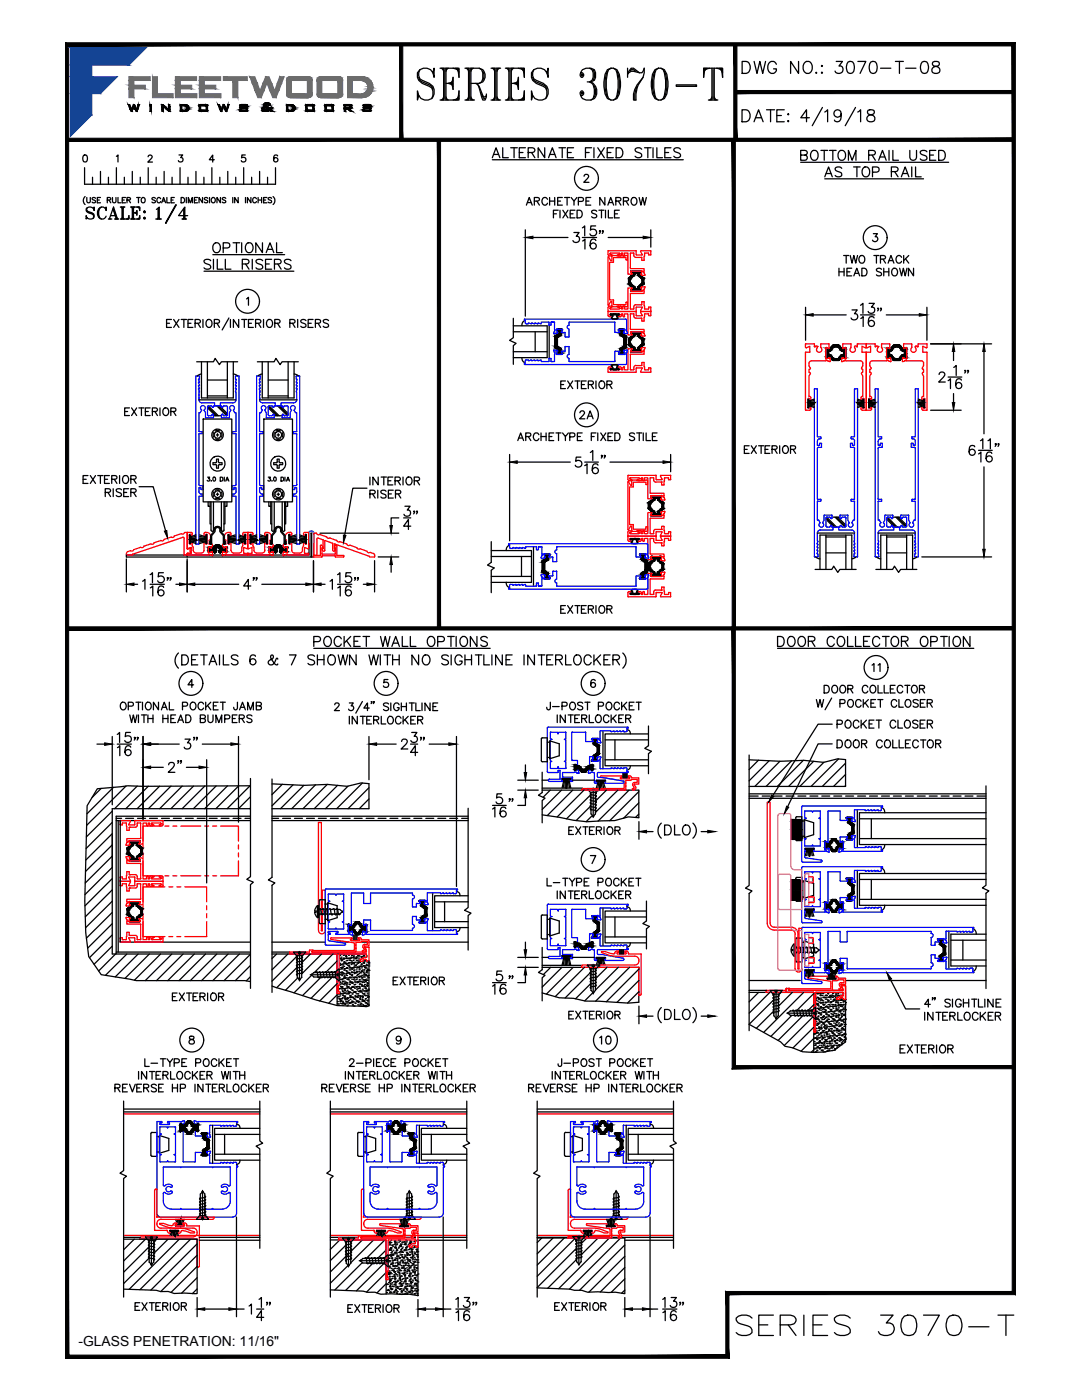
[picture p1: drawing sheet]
<svg xmlns="http://www.w3.org/2000/svg" width="216mm" height="279mm" viewBox="0 0 216 279" stroke-linecap="round" stroke-linejoin="round" font-family="sans-serif">
<defs><g id="words">
<text font-size="10.6" x="82.2" y="21.2">SERIES 3070-T</text>
<text font-size="7.9" x="145.7" y="267.8">SERIES 3070-T</text>
<text font-size="7.5" x="30" y="45.9">1/4</text>
<g font-size="5.7">
<text x="146.8" y="15.9">DWG NO.:</text>
<text x="165.5" y="15.9">3070-T-08</text>
</g>
<g font-size="5.3">
<text x="146.8" y="25.4">DATE:</text>
<text x="15.9" y="44.8">SCALE:</text>
<text x="153.8" y="130.5">DOOR COLLECTOR OPTION</text>
</g>
<g font-size="4.4">
<text x="114.3" y="84.7">2A</text>
<text x="172.9" y="135.1">11</text>
<text x="165.8" y="146.4">POCKET CLOSER</text>
<text x="118.5" y="209.5">10</text>
<text x="178.5" y="211.3">EXTERIOR</text>
</g>
<text font-size="2.8" x="15.7" y="268.7">-GLASS PENETRATION: 11/16&quot;</text>
</g></defs>
<!-- layer: WALL -->
<g fill="none" stroke="#000" stroke-width=".25">
<path d="M50 155.4v19.6l-.8 .5 1.4 .6-.6 .4v20.7M50 156.8l-21.6 .1-2.9-.1-6.1 .6-2 3.4-.5 19 .2 6.3 .6 4.8 2.5 3.6 7 1.2h21.7l1.1 .2M108.2 157.7h19.3v5.5M149.5 151.6l6.2 .3 4.7-.2 4 .4 2.7-.7 1.6 .2v5.3h-19.2M151.3 151.7l-1.8 1.9M153.5 151.8l-4 4M155.6 151.9l-5 5M157.9 151.8l-5 5.1M160.3 151.7l-5.2 5.2M162.3 151.9l-4.9 5M164.4 152.1l-4.8 4.8M167.3 151.5l-5.5 5.4"/>
<path d="M168.7 152.3l-4.6 4.6M168.7 156.8l-.1 .1M168.7 154.6l-2.4 2.3M50 161.4h-27.6v29h27.6M108.2 193.1h19.3M168.7 198.1v9.8l-2.2 1.7-2.1 .3-2 .1-2.3-.1-2-.8-1.5-.3-.9-.9-6.2-3.5"/>
</g>
<!-- layer: TEXT -->
<g fill="none" stroke="#000" stroke-width=".25">
<path d="M98.2 31.5l.8-2 .7 2M98.2 31.9h38.1M98.5 30.8h1M100.3 29.5v2h1.1M101.9 29.5h1.3M102.6 29.5v2M103.6 30.4h.8M104.8 29.5h-1.2v2h1.2M105.4 30.4l1.1-.1a.44 .44 0 0 0 0-.7l-1.1-.1v2M106.1 30.4l.6 1.1M108.7 29.5v2l-1.3-2v2M109.2 39.8a.57 .57 0 0 0-.6-.4 .57 .57 0 0 0-.5 .6v.3a.56 .56 0 0 0 .5 .6 .56 .56 0 0 0 .6-.3"/>
<path d="M109.5 31.5l.7-2 .8 2M109.7 39.4v1.5M109.7 30.8h1M110.7 39.4v1.5M111.5 29.5h1.3M112.2 29.5v2M112.2 39.4h-.9v1.5h.9M112.7 39.4h1M113.2 39.4v1.5M113.2 30.4h.8M114 39.4l.5 .7 .6-.7M114.5 29.5h-1.3v2h1.3"/>
<path d="M116.5 35.2l.3-.4 .6 .1a.47 .47 0 0 1-.2 .7l-.7 .8h1M116.8 30.4h.8M117.9 39.4h-1v1.5h1M118 29.5h-1.2v2M118.5 29.5v2M119.3 29.5l1.3 2M120.6 29.5l-1.3 2M120.7 39.4v1.5l-1-1.5v1.5M121.2 30.4h.7M122.4 29.5h-1.2v2h1.2M122.9 29.5h.7a1.07 1.07 0 0 1 .7 1 1.07 1.07 0 0 1-.7 1h-.7zM126.1 39.6l.1-.1a.74 .74 0 0 1 .9 .6 .74 .74 0 0 1-.7 .8l-.5-.6z"/>
<path d="M127.5 39.4l.4 1.5 .4-1.5 .3 1.5 .4-1.5M128 29.8a.73 .73 0 0 0-.7-.3 .73 .73 0 0 0-.6 .5l.2 .3 .8 .2a.47 .47 0 0 1 .3 .4 .47 .47 0 0 1-.2 .5 .86 .86 0 0 1-1.1-.2M128.6 29.5h1.3M129.3 29.5v2M130.3 29.5v2M131.1 29.5v2h1.1M132.7 30.4h.7M133.9 29.5h-1.2v2h1.2M135.8 29.8a.74 .74 0 0 0-.7-.3 .74 .74 0 0 0-.6 .5l.1 .3 1 .3 .2 .6a.86 .86 0 0 1-1.3 0M159.8 30.9h.8a.51 .51 0 0 0 .5-.5l-.2-.3-.3-.1h-.8v2h.8a.52 .52 0 0 0 .5-.5 .52 .52 0 0 0-.5-.6M159.8 32.4h29.5M161.9 30.3a.73 .73 0 0 1 .9-.3 .73 .73 0 0 1 .4 .8 .86 .86 0 0 1-.1 .9 .86 .86 0 0 1-1 .2 1.24 1.24 0 0 1-.2-1.6z"/>
<path d="M163.8 30h1.3M164.5 30v2M164.6 35.3l.7-2 .8 2M164.6 35.7h19.7M164.8 34.6h1M165.5 30h1.3M166.2 30v2M167.6 30.1a.98 .98 0 0 1 1.2 .7 .98 .98 0 0 1-.7 1.2 1.03 1.03 0 0 1-.9-.7 1.03 1.03 0 0 1 .4-1.2zM168 33.6a.74 .74 0 0 0-1.4 .2l.2 .3 1.1 .4 .1 .5a.87 .87 0 0 1-1.4 0M169.3 32v-2l.7 2 .8-2v2M170.3 33.3h1.3M171 33.3v2"/>
<path d="M172.2 33.6a.73 .73 0 0 1 .8-.3 .73 .73 0 0 1 .5 .8 .87 .87 0 0 1-.2 .9 .87 .87 0 0 1-.9 .2 1.24 1.24 0 0 1-.2-1.6zM173.3 30.9h1.2a.47 .47 0 0 0 0-.8l-1.2-.1v2M174 30.9l.7 1.1M174.1 34.4h.8a.52 .52 0 0 0 .5-.6 .52 .52 0 0 0-.5-.5h-.8v2M175.3 32l.8-2 .7 2M175.6 31.3h1M177.4 30v2M177.9 34.3l1.1-.1a.47 .47 0 0 0 0-.8l-1.1-.1v2M178.2 30v2h1.1M178.5 34.3l.7 1M179.9 35.3l.7-2 .8 2M180.1 34.6h1"/>
<path d="M181.5 30v1.4a.67 .67 0 0 0 .7 .6 .67 .67 0 0 0 .7-.6v-1.4M181.9 33.3v2M182.7 33.3v2h1.1M185 30.3a.76 .76 0 0 0-1.4 .2l.2 .3 .8 .3a.48 .48 0 0 1 .3 .3 .48 .48 0 0 1-.1 .5 .95 .95 0 0 1-1.2-.2M185.5 30.9h.8M186.7 30h-1.2v2h1.2M187.3 30h.7a1.05 1.05 0 0 1 .6 1 1.05 1.05 0 0 1-.6 1h-.7zM40.7 54.1h17.9M42 52a.76 .76 0 0 0-1.3 .2l.2 .3 1 .4a.47 .47 0 0 1 0 .7 .97 .97 0 0 1-1.2-.2M42.5 50.8h14.3M42.6 51.8v1.9M42.7 48.7a.73 .73 0 0 1 .8-.2 .73 .73 0 0 1 .5 .7 .87 .87 0 0 1-.2 .9 .87 .87 0 0 1-1 .2 1.22 1.22 0 0 1-.1-1.6z"/>
<path d="M43.4 51.8v1.9h1.1M44.5 49.5l1.2-.1a.52 .52 0 0 0 .1-.6 .52 .52 0 0 0-.4-.3h-.9v1.9M45 51.8v1.9h1.1M46.5 48.5h1.3M47.2 48.5v1.9M48.2 48.5v1.9M48.3 52.7l1.2-.1a.47 .47 0 0 0 0-.8h-1.2v1.9M49 52.7l.7 1M49.2 59.6l.4-.3v1.6M49.3 48.5a.95 .95 0 0 1 1.2 .5 .95 .95 0 0 1-.2 1.1 .74 .74 0 0 1-.8 .3 .74 .74 0 0 1-.5-.7 1.29 1.29 0 0 1 .3-1.2zM50.3 51.8v1.9M52.4 48.5v1.9l-1.4-1.9v1.9"/>
<path d="M52.4 52a.76 .76 0 0 0-1.3 .2l.2 .3 .9 .4a.47 .47 0 0 1 0 .7 .97 .97 0 0 1-1.1-.2M53 52.7h.7M53.1 50.4l.8-1.9 .7 1.9M53.4 49.8h.9M54.2 51.8h-1.2v1.9h1.2M54.8 52.7l1.1-.1a.47 .47 0 0 0 0-.8h-1.1v1.9M55.2 48.5v1.9h1.1M55.4 52.7l.7 1M58.1 52a.74 .74 0 0 0-1.3 .2l.1 .3 .8 .3a.47 .47 0 0 1 .4 .4 .47 .47 0 0 1-.2 .4 .93 .93 0 0 1-1.1-.2M105 40.9l.6-1.5 .6 1.5M105.2 40.4h.8M106.6 40.1l.9-.1 .1-.2v-.3l-1-.1v1.5"/>
<path d="M107.1 40.1l.5 .8M109.7 40.1h1M110.4 42.7h.6M111.3 40.1h.5M111.4 42h-1v1.5M111.7 42v1.5M112.3 42l1 1.5M113.3 42l-1 1.5M113.8 42.7h.5M114.5 40.1v.8M114.7 42h-.9v1.5h.9M115.1 42h.6a.81 .81 0 0 1 .5 .7 .81 .81 0 0 1-.5 .8h-.6z"/>
<path d="M115.4 40.2l.9-.1 .1-.2v-.4l-1-.1v1.5M116.9 40.1h.6M119.1 42.2a.58 .58 0 0 0-1.1 .1l.2 .2 .8 .4 .1 .3a.64 .64 0 0 1-1.1 0M119.5 42h1M120 42v1.5M120.8 42v1.5M121.3 40.9l.6-1.5 .6 1.5M121.4 42v1.5h.9M121.5 40.4h.7M122.6 42.7h.6M122.9 40.1l.8-.1 .2-.2-.1-.3-.9-.1v1.5M123.4 40.1l.5 .8"/>
<path d="M123.6 42h-1v1.5h1M124.4 40.1l.9-.1 .1-.2v-.3l-1-.1v1.5M124.9 40.1l.5 .8M167.4 53.5v1.6M167.4 54.3h1M168.3 51h1.1M168.4 53.5v1.6M168.8 51v1.5M169 54.3h.6M169.7 51l.3 1.5 .4-1.5 .4 1.5 .3-1.5M169.9 53.5h-.9v1.6h.9M170.4 55.1l.6-1.6 .5 1.6"/>
<path d="M170.6 54.5h.7M171.5 51.2a.7 .7 0 0 1 1 .1 .7 .7 0 0 1-.1 1 .57 .57 0 0 1-.6 .2 .57 .57 0 0 1-.4-.6zM172 53.5h.5a.82 .82 0 0 1 .5 .8 .82 .82 0 0 1-.5 .8h-.5zM174.3 46.6h.8l-.5 .6a.52 .52 0 0 1 .4 .9 .52 .52 0 0 1-.9-.2M174.4 51h1M174.9 51v1.5M175.7 51.7l.9-.1 .1-.3-.4-.3h-.6v1.5M175.9 53.7a.58 .58 0 0 0-1 .2l.1 .2 .7 .3a.36 .36 0 0 1 0 .6 .72 .72 0 0 1-.8-.2M176.2 51.7l.5 .8M176.3 54.3h1.1M176.3 53.5v1.6M177.2 52.5l.6-1.5 .6 1.5"/>
<path d="M177.4 53.5v1.6M177.4 52h.7M178.1 53.7a.7 .7 0 0 1 1 .2 .7 .7 0 0 1-.2 .9l-.1 .2a.74 .74 0 0 1-.9-.3 .74 .74 0 0 1 .2-1zM179.5 53.5l.4 1.6 .4-1.6 .3 1.6 .4-1.6M179.9 51.4a.57 .57 0 0 0-.7-.4 .57 .57 0 0 0-.4 .6v.3a.57 .57 0 0 0 .5 .6 .57 .57 0 0 0 .6-.3M180.3 51v1.5M180.7 51.6l.6 .9M181.3 51l-1 1M182.3 53.5v1.6l-1-1.6v1.6M33.2 64.5h.6M34.2 63.8h-1v1.5h1M34.7 63.8l1 1.5"/>
<path d="M35.7 63.8l-1 1.5M36.2 63.8h1M36.7 63.8v1.5M37.5 64.5h.6M38.5 63.8h-1v1.5h1M38.9 64.5l.9-.1 .2-.3-.4-.3h-.7v1.5M39.5 64.5l.5 .8M40.5 63.8v1.5M41.3 64a.72 .72 0 0 1 1 .1 .72 .72 0 0 1-.2 1 .72 .72 0 0 1-1-.1 .72 .72 0 0 1 .2-1zM42.8 64.5l.9-.1 .1-.2-.1-.3-.3-.1h-.6v1.5M43.3 64.5l.5 .8M45.7 63.5l-1.4 2.4"/>
<path d="M46 63.8v1.5M47.6 63.8v1.5l-1-1.5v1.5M48.2 63.8h1.1M48.8 63.8v1.5M49.6 64.5h.6M50.6 63.8h-1v1.5h1M51 64.5l.9-.1 .2-.3-.4-.3h-.7v1.5M51.5 64.5l.6 .8M52.6 63.8v1.5M53.3 64a.72 .72 0 0 1 1 .1 .72 .72 0 0 1-.1 1 .72 .72 0 0 1-1-.1 .72 .72 0 0 1 .1-1zM54.8 64.5l.9-.1 .2-.3-.4-.3h-.7v1.5M55.4 64.5l.5 .8"/>
<path d="M57.8 64.5l.9-.1 .2-.2-.1-.3-.3-.1h-.7v1.5M58.4 64.5l.5 .8M59.4 63.8v1.5M61 64a.58 .58 0 0 0-.5-.3 .58 .58 0 0 0-.5 .4l.2 .3 .8 .3v.4a.67 .67 0 0 1-1 0M61.5 64.5h.6M62.5 63.8h-1v1.5h1M62.9 64.5l.9-.1 .2-.2-.1-.3-.3-.1h-.7v1.5M63.5 64.5l.5 .8M65.6 64a.59 .59 0 0 0-.6-.3 .59 .59 0 0 0-.5 .4l.1 .3 .8 .3 .2 .4a.69 .69 0 0 1-1.1 0M111.9 76.8h.6M112.8 76h-.9v1.6h.9M113.3 76l1 1.6"/>
<path d="M114.3 76l-1 1.6M114.7 76h1M115.2 76v1.6M116 76.8h.6M117 76h-1v1.6h1M117.4 76.8l.9-.1v-.5l-.3-.2h-.6v1.6M117.9 76.8l.5 .8M118.9 76v1.6M119.7 76.2a.57 .57 0 0 1 .6-.1 .57 .57 0 0 1 .4 .5v.4a.58 .58 0 0 1-.6 .6 .58 .58 0 0 1-.6-.6zM121.1 76.8l.9-.1 .1-.2-.1-.3-.2-.2h-.7v1.6M121.6 76.8l.5 .8M16.6 95.7h.6"/>
<path d="M17.6 94.9h-1v1.6h1M18 94.9l1.1 1.6M19.1 94.9l-1.1 1.6M19.5 94.9h1.1M20 94.9v1.6M20.9 95.7h.6M21 98.3l.9-.1 .2-.4-.2-.2-.9-.1v1.6M21.5 98.3l.6 .8M21.8 94.9h-.9v1.6h.9M22.3 95.7l.9-.1 .1-.2v-.3l-1-.2v1.6M22.6 97.5v1.6M22.8 95.7l.5 .8"/>
<path d="M23.9 94.9v1.6M24.2 97.7l-.3-.2-.7 .2 .1 .4 .8 .3a.36 .36 0 0 1 0 .6 .71 .71 0 0 1-.9-.1M24.6 95.1l.1-.1a.76 .76 0 0 1 1 .6 .76 .76 0 0 1-.8 .9l-.3-.3-.1-.3zM24.7 98.3h.6M24.9 82.1h.6M25.7 97.5h-1v1.6h1M25.8 81.4h-.9v1.5h.9M26.1 95.7l.9-.1 .2-.4-.2-.2-.9-.1v1.6M26.1 98.3l.9-.1 .2-.4-.2-.2-.9-.1v1.6M26.3 81.4l1 1.5M26.6 95.7l.6 .8M26.6 98.3l.6 .8"/>
<path d="M27.3 81.4l-1 1.5M27.7 81.4h1M27.8 97.1h2.8l2.4 8.8M28.2 81.4v1.5M29 82.1h.6M30 81.4h-1v1.5h1M30.4 82.1h.9l.1-.4-.1-.2-.9-.1v1.5M30.9 82.1l.5 .8M31.9 81.4v1.5M32.6 81.6l.2-.1a.71 .71 0 0 1 .9 .7 .71 .71 0 0 1-.9 .6l-.3-.5zM34.1 82.1h.9v-.5l-.3-.2h-.6v1.5M34.6 82.1l.5 .8"/>
<path d="M73.2 97.4h-2.8l-1.6 9.4M73.8 98.6l.9-.1 .2-.4-.2-.2-.9-.1v1.6M73.8 95.2v1.6M74.3 98.6l.6 .8M75.4 97.8v1.6M75.5 95.2v1.6l-1.1-1.6v1.6M76.1 95.2h1M76.6 95.2v1.6M77 98a.59 .59 0 0 0-1 .2l.1 .2 .8 .3a.37 .37 0 0 1 .1 .4 .37 .37 0 0 1-.3 .3l-.6-.1-.1-.1M77.4 95.9h.6M77.5 98.6h.6M78.4 95.2h-1v1.6h1"/>
<path d="M78.5 97.8h-1v1.6h1M78.8 95.9h.9l.2-.4-.2-.2-.9-.1v1.6M78.9 98.6l.9-.1 .2-.4-.4-.3h-.7v1.6M79.4 95.9l.5 .9M79.4 98.6l.6 .8M80.4 95.2v1.6M81.2 95.4a.59 .59 0 0 1 .6-.2 .59 .59 0 0 1 .4 .6v.4a.6 .6 0 0 1-.6 .6 .6 .6 0 0 1-.6-.6zM82.7 95.9h.9l.1-.4-.1-.2-.9-.1v1.6M83.2 95.9l.5 .9M103.3 87.9l.6-1.5 .6 1.5M103.5 87.4h.8M104.9 87.1l.9-.1 .1-.5-1-.1v1.5"/>
<path d="M105.4 87.1l.5 .8M107.5 86.8a.57 .57 0 0 0-.6-.4 .57 .57 0 0 0-.5 .6v.3a.56 .56 0 0 0 .5 .6 .56 .56 0 0 0 .6-.4M108 86.4v1.5M108 87.1h1M109 86.4v1.5M109.6 87.1h.5M110.5 86.4h-.9v1.5h.9M110.9 86.4h1.1M111.4 86.4v1.5M112.2 86.4l.6 .7 .6-.7M112.8 87.1v.8M113.7 87.2l.9-.1 .1-.2-.1-.4-.9-.1v1.5"/>
<path d="M115.2 87.1h.6M116.2 86.4h-1v1.5h1M118 87.1h.6M118.9 86.4h-.9v1.5M119.3 86.4v1.5M119.9 86.4l1 1.5M120.9 86.4l-1 1.5M121.3 87.1h.6M122.3 86.4h-1v1.5h1M122.7 86.4h.5a.81 .81 0 0 1 .5 .8 .81 .81 0 0 1-.5 .7h-.5zM126.6 86.6l-.1-.1a.58 .58 0 0 0-.9 .3l.1 .2 .8 .3 .1 .4a.65 .65 0 0 1-1 0M127 86.4h1.1"/>
<path d="M127.6 86.4v1.5M128.4 86.4v1.5M128.9 86.4v1.5h.9M130.2 87.1h.5M131.1 86.4h-.9v1.5h.9M148.5 89.7h.6M149.5 89h-1v1.5h1M149.9 89l1 1.5M150.9 89l-1 1.5M151.4 89h1M151.9 89v1.5M152.7 89.7h.5"/>
<path d="M153.6 89h-.9v1.5h.9M154.1 89.7l.8-.1 .2-.4-.4-.2h-.6v1.5M154.6 89.7l.5 .8M155.6 89v1.5M156.4 89a.71 .71 0 0 1 .9 .7 .71 .71 0 0 1-.9 .7l-.3-.5 .1-.6zM157.7 89.7l.9-.1 .1-.5-1-.1v1.5M158.2 89.7l.6 .8M35.6 130.3a2.01 2.01 0 0 0 0 3M36.3 130.7h.6a1.07 1.07 0 0 1 .7 1 1.07 1.07 0 0 1-.7 1h-.6zM38.2 131.7h.8M38.6 136.7h-1.1l.8-1.1v1.6M39.5 130.7h-1.3v2h1.3"/>
<path d="M40 130.7h1.3M40.7 130.7v2M41.7 132.7l.8-2 .7 2M42 132h1M43.8 130.7v2M44.6 130.7v2h1.1M47.5 131a.74 .74 0 0 0-1.3 .2l.2 .3 .7 .2a.47 .47 0 0 1 .4 .4 .47 .47 0 0 1-.2 .5 .86 .86 0 0 1-1.1-.2M51 131a.6 .6 0 0 0-.9-.2 1.23 1.23 0 0 0 .3 1.9 .61 .61 0 0 0 .7-.6 .61 .61 0 0 0-.6-.6 .61 .61 0 0 0-.6 .5M55.4 131.5l-.2-.1-.4 .7a.71 .71 0 0 1-.6 .6 .71 .71 0 0 1-.7-.4l.2-.5 .8-.4a.4 .4 0 0 0-.2-.7l-.2 .1a1.65 1.65 0 0 0 .8 1.8l.4 .1 .1-.2M57.8 130.7h1.3l-1 2M62.6 128.1h.9a.52 .52 0 0 0 .5-.6 .52 .52 0 0 0-.5-.5h-.9v2M62.6 129.4h35.2"/>
<path d="M62.8 131a.74 .74 0 0 0-1.3 .2l.1 .3 .8 .2a.47 .47 0 0 1 .4 .4 .47 .47 0 0 1-.2 .5 .86 .86 0 0 1-1.1-.2M63.3 131.7h1.3M63.3 130.7v2M64.6 130.7v2M64.8 127.3a.72 .72 0 0 1 .8-.3 .72 .72 0 0 1 .5 .8 .86 .86 0 0 1-.2 .9 .86 .86 0 0 1-.9 .2l-.2-.2a1.26 1.26 0 0 1 0-1.4zM65.6 131a.73 .73 0 0 1 .8-.3 .73 .73 0 0 1 .5 .8 .86 .86 0 0 1-.2 .9 .86 .86 0 0 1-.9 .2 1.22 1.22 0 0 1-.2-1.6zM67.5 130.7l.4 2 .5-2 .5 2 .5-2M68.1 127.5a.73 .73 0 0 0-.8-.5 .73 .73 0 0 0-.6 .8v.4a.73 .73 0 0 0 .6 .8 .73 .73 0 0 0 .8-.5M68.7 127v2M69.1 127.9l.9 1.1M70 127l-1.3 1.4M70.6 128h.8"/>
<path d="M71.1 130.7v2l-1.4-2v2M71.9 127h-1.3v2h1.3M72.3 140l-1.3 2.3M72.4 127h1.3M73.1 127v2M73.6 130.7l.5 2 .5-2 .4 2 .5-2M75.9 130.7v2M75.9 127l.5 2 .5-2 .4 2 .5-2M76.6 130.7h1.4M77.3 130.7v2M77.4 135.6h-.8v.7a.56 .56 0 0 1 .8 0 .56 .56 0 0 1-.1 .8 .56 .56 0 0 1-.8-.2M78.2 129l.8-2 .7 2"/>
<path d="M78.3 131.7h1.4M78.3 130.7v2M78.5 128.4h.9M79.7 130.7v2M80.3 127v2h1.1M81.9 127v2h1.1M83.5 130.7v2l-1.3-2v2M84.6 130.8a.95 .95 0 0 1 1.2 .4 .95 .95 0 0 1-.2 1.2 .73 .73 0 0 1-.8 .3 .73 .73 0 0 1-.5-.8 1.29 1.29 0 0 1 .3-1.1zM85.5 127.3a.72 .72 0 0 1 .8-.3 .72 .72 0 0 1 .5 .8 .85 .85 0 0 1-.2 .9 .85 .85 0 0 1-1 .2l-.1-.2a1.26 1.26 0 0 1 0-1.4zM87.3 128.1h.9a.52 .52 0 0 0 .5-.4 .52 .52 0 0 0-.2-.6l-1.2-.1v2M89.3 127h1.3M89.5 131a.76 .76 0 0 0-1.4 .2l.2 .3 1 .3a.47 .47 0 0 1 0 .8 .88 .88 0 0 1-1.2-.2"/>
<path d="M90 127v2M90 130.7v2M91 127v2M92 127.3l.2-.2a.94 .94 0 0 1 1.1 .4 .94 .94 0 0 1-.2 1.2l-.2 .2a.94 .94 0 0 1-1.1-.4 .94 .94 0 0 1 .2-1.2zM92.2 131.2a.73 .73 0 0 0-.8-.5 .73 .73 0 0 0-.6 .8 .86 .86 0 0 0 .2 .9 .86 .86 0 0 0 .9 .2l.3-.4v-.3h-.5M92.8 131.7h1.3M92.8 130.7v2M94.1 130.7v2M94.9 130.7h1.3M95.2 127v2l-1.3-2v2M95.5 130.7v2M96.5 130.7v2h1.2"/>
<path d="M97.2 127.3a.73 .73 0 0 0-.7-.3 .73 .73 0 0 0-.6 .5l.2 .3 .8 .3a.47 .47 0 0 1 .3 .3 .47 .47 0 0 1-.1 .5 .86 .86 0 0 1-1.2-.2M98.2 130.7v2M100.2 130.7v2l-1.3-2v2M101 131.7h.7M102.2 130.7h-1.2v2h1.2M104.6 130.7v2M106.6 130.7v2l-1.3-2v2M107.4 130.7h1.3M108.1 130.7v2M109.1 131.7h.7M110.3 130.7h-1.2v2h1.2M110.9 131.7l1.1-.2a.46 .46 0 0 0 0-.7l-1.1-.1v2"/>
<path d="M111.5 131.7l.7 1M111.9 121.6h.6M112.8 120.9h-.9v1.5h.9M112.9 130.7v2h1.1M113.3 120.9l1 1.5M114.3 120.9l-1 1.5M114.7 120.9h1M114.8 130.8a.95 .95 0 0 1 1.2 .4 .95 .95 0 0 1-.2 1.2 .72 .72 0 0 1-.9 .3 .72 .72 0 0 1-.4-.8 1.22 1.22 0 0 1 .3-1.1zM115.2 120.9v1.5M116 121.6h.6M117 120.9h-1v1.5h1M117.4 121.6l.9-.1v-.5l-.3-.1h-.6v1.5"/>
<path d="M117.9 121.6l.5 .8M118 131.2a.73 .73 0 0 0-.9-.5 .73 .73 0 0 0-.6 .8 .86 .86 0 0 0 .2 .9 .86 .86 0 0 0 1 .2l.3-.4M118.5 130.7v2M118.8 135.8a.45 .45 0 0 0-.5-.2 .45 .45 0 0 0-.4 .3 .88 .88 0 0 0 .4 1.3 .49 .49 0 0 0 .5-.5 .49 .49 0 0 0-.4-.5 .49 .49 0 0 0-.5 .5M118.9 120.9v1.5M119 131.5l.8 1.2M119.7 121.1a.7 .7 0 0 1 .9 .1 .7 .7 0 0 1-.1 1l-.1 .1a.74 .74 0 0 1-.9-.3 .74 .74 0 0 1 .2-.9zM119.8 130.7l-1.3 1.3M120.5 131.7h.8M121.1 121.6l.9-.1 .1-.2-.1-.3-.2-.1h-.7v1.5M121.6 121.6l.5 .8M121.7 130.7h-1.2v2h1.2"/>
<path d="M122.3 131.7h.8a.51 .51 0 0 0 .5-.6l-.2-.3-.3-.1h-.8v2M123 131.7l.6 1M124.3 130.3a2.06 2.06 0 0 1 0 3M155.2 129.4h39.1M162.9 139.6l.4 1.5 .3-1.5 .4 1.5 .3-1.5M164.4 136.8h.6a.81 .81 0 0 1 .5 .7 .81 .81 0 0 1-.5 .8h-.6zM165.9 139.3l-1.3 2.3M166.1 137l.2-.2a.74 .74 0 0 1 .9 .7 .74 .74 0 0 1-.8 .8l-.3-.2-.1-.4zM167.9 136.8a.72 .72 0 0 1 .9 .7 .72 .72 0 0 1-.9 .7l-.3-.5v-.6zM169.2 137.5l.8-.1 .2-.2-.1-.3-.3-.1h-.6v1.5M169.3 139.8a.56 .56 0 0 1 .6-.2 .56 .56 0 0 1 .4 .6v.3a.58 .58 0 0 1-.6 .7 .58 .58 0 0 1-.6-.7zM169.7 137.5l.5 .8"/>
<path d="M171.8 140a.56 .56 0 0 0-.6-.4 .56 .56 0 0 0-.5 .6v.3a.55 .55 0 0 0 .5 .6 .55 .55 0 0 0 .6-.3M172.3 139.6v1.5M173.2 137.1a.57 .57 0 0 0-.7-.3 .57 .57 0 0 0-.4 .5 .64 .64 0 0 0 .2 .9 .64 .64 0 0 0 .8-.1l.1-.2M173.3 139.6l-1 1M173.7 137l.2-.2a.74 .74 0 0 1 .9 .7 .74 .74 0 0 1-.8 .8l-.3-.2-.1-.4zM174.7 139.6h-.9v1.5h.9M175.2 139.6h1M175.2 136.8v1.5h.9M175.7 139.6v1.5M176.4 136.8v1.5h.9M177.7 137.5h.5M178.6 136.8h-.9v1.5h.9"/>
<path d="M178.9 140a.56 .56 0 0 0-.6-.4 .56 .56 0 0 0-.5 .6v.3a.55 .55 0 0 0 .5 .6 .55 .55 0 0 0 .6-.3M179.4 139.6v1.5h.8M180.1 137.1a.57 .57 0 0 0-.6-.3 .57 .57 0 0 0-.5 .5 .64 .64 0 0 0 .2 .9 .64 .64 0 0 0 .8-.1l.1-.2M180.6 136.8h1M180.9 139.7a.71 .71 0 0 1 .9 .7 .71 .71 0 0 1-.9 .7l-.3-.6v-.3zM181.1 136.8v1.5M182 137l.2-.2a.71 .71 0 0 1 .9 .7 .71 .71 0 0 1-.9 .7l-.3-.5zM183.2 139.8l-.1-.1a.58 .58 0 0 0-.9 .3l.1 .2 .8 .3 .1 .4a.65 .65 0 0 1-1 0M183.5 137.5l.8-.1 .2-.3-.2-.3h-.8v1.5M184 137.5l.5 .8M184.6 139.6h-1v1.5h1M20.2 157.4l-1.8 1.7"/>
<path d="M22.6 157.1l-5.2 5.3M24.3 140.2a.72 .72 0 0 1 .9 .7 .72 .72 0 0 1-.9 .7l-.3-.5 .1-.6zM25.2 156.9l-7.9 7.8M25.6 140.9h.9l.1-.2-.1-.4-.2-.2h-.7v1.6M25.9 142.7l.4 1.5 .3-1.5 .4 1.5 .3-1.5M27.1 140.1h1M27.4 156.9l-4.5 4.5M27.6 140.1v1.6M27.6 142.7v1.5M28.2 142.7h1M28.4 140.1v1.6M28.7 142.7v1.5"/>
<path d="M29.3 140.2a.74 .74 0 0 1 .9 .7 .74 .74 0 0 1-.8 .8 .89 .89 0 0 1-.1-1.5zM29.5 142.7v1.5M29.5 143.4h1M29.6 156.9l-4.5 4.5M30.5 142.7v1.5M31.6 140.1v1.6l-1-1.6v1.6M31.8 156.9l-4.4 4.5M32.2 141.7l.6-1.6 .6 1.6M32.4 141.2h.8M32.5 143.4h1M32.5 142.7v1.5M33.5 142.7v1.5"/>
<path d="M33.8 140.1v1.6h.9M34.1 143.4h.6M34.1 156.9l-4.5 4.5M35 142.7h-.9v1.5h.9M35.5 144.2l.6-1.5 .5 1.5M35.7 143.7h.7M36.3 156.9l-4.4 4.5M36.4 140.9h.9l.1-.5-.3-.3h-.7v1.6M37.1 142.7h.5a.81 .81 0 0 1 .5 .7 .81 .81 0 0 1-.5 .8h-.5zM38.1 140.4a.57 .57 0 0 1 .6-.2 .57 .57 0 0 1 .4 .5v.4a.58 .58 0 0 1-.6 .6 .58 .58 0 0 1-.6-.6zM38.6 156.9l-4.5 4.5M40 143.4l.8-.1 .2-.3-.4-.3h-.6v1.5h.6l.3-.1 .1-.4-.4-.3"/>
<path d="M40.6 140.5a.57 .57 0 0 0-.6-.4 .57 .57 0 0 0-.5 .6v.4a.57 .57 0 0 0 .5 .6 .57 .57 0 0 0 .6-.4M40.9 156.9l-4.6 4.5M41 140.1v1.6M41.4 140.8l.7 .9M41.5 142.7v1.1a.51 .51 0 0 0 .5 .4 .51 .51 0 0 0 .5-.4v-1.1M42.1 140.1l-1.1 1.1M42.6 140.9h.6M43.1 144.2v-1.5l.6 1.5 .5-1.5v1.5M43.1 156.9l-4.5 4.5M43.5 140.1h-.9v1.6h.9M43.9 140.1h1.1M44.5 140.1v1.6"/>
<path d="M44.8 143.5l.9-.1 .2-.4-.4-.3h-.7v1.5M45.4 156.8l-4.6 4.6M46.4 143.4h.5M47.3 142.7h-.9v1.5h.9M47.4 140.1l-.1 1.4-.4 .2-.2-.2-.1-.3M47.6 156.8l-4.5 4.6M47.7 143.4l.9-.1 .2-.3-.4-.3h-.7v1.5M47.8 141.7l.6-1.6 .6 1.6M48 141.2h.8M48.2 143.4l.6 .8M49.4 141.7v-1.6l.6 1.6 .6-1.6v1.6M49.9 156.8l-4.6 4.6"/>
<path d="M50 159l-2.4 2.4M50.3 142.9a.58 .58 0 0 0-1 .1l.2 .3 .6 .3 .2 .4a.64 .64 0 0 1-1 0M51.1 140.9l.9-.1 .2-.4-.4-.3h-.7v1.6h.7l.3-.2 .1-.3-.4-.3M66.8 140.7l.3-.4 .4 .1 .2 .2-.3 .5-.7 .7h1M69.7 140.3h.8l-.4 .6a.5 .5 0 0 1 .3 .8 .5 .5 0 0 1-.8-.2M69.7 143v1.5M71.3 143v1.5l-1-1.5v1.5M71.9 143h1M72.4 143v1.5M73.2 143.7h.6M73.7 141.3h-1.1l.7-1v1.5M74.1 143h-.9v1.5h.9"/>
<path d="M74.2 140.1h-.2h.2l-.2 .3M74.6 143.7l.8-.1 .1-.5-.3-.1h-.6v1.5M74.6 140.1h-.1h.1l-.1 .3M75.1 143.7l.5 .8M76.1 143v1.5h.9M77.5 140.5a.58 .58 0 0 0-1 .2l.2 .2 .8 .3v.4a.64 .64 0 0 1-1 0M77.6 143a.73 .73 0 0 1 .9 .4 .73 .73 0 0 1-.2 .9 .56 .56 0 0 1-.6 .2 .56 .56 0 0 1-.4-.6l.1-.6zM78 140.3v1.5M79.6 140.7a.56 .56 0 0 0-.6-.4 .56 .56 0 0 0-.4 .6v.3a.54 .54 0 0 0 .5 .6 .54 .54 0 0 0 .5-.6h-.3M80 143.3a.56 .56 0 0 0-.6-.3 .56 .56 0 0 0-.5 .6v.3a.57 .57 0 0 0 .5 .6 .57 .57 0 0 0 .6-.4M80.1 141h1M80.1 140.3v1.5"/>
<path d="M80.4 143v1.5M80.8 143.6l.7 .9M81.1 140.3v1.5M81.5 143l-1.1 1M81.7 140.3h1M82 143.7h.6M82.2 140.3v1.5M82.9 143h-.9v1.5h.9M83 140.3v1.5h.8M83.3 143.7l.9-.1 .2-.2-.1-.3-.3-.1h-.7v1.5M83.8 143.7l.6 .8M84.2 140.3v1.5"/>
<path d="M85.8 140.3v1.5l-1-1.5v1.5M86.4 141h.6M87.3 140.3h-.9v1.5h.9M109.8 140.1v1.4l-.4 .2-.2-.2-.1-.3M110.3 141h1.3M111.2 142.7v1.5M112.1 140.9h.9l.2-.2-.1-.4-1-.2v1.6M112.8 142.7v1.5l-1-1.5v1.5M113.4 142.7h1M113.8 140.4l.2-.2a.71 .71 0 0 1 .9 .7 .71 .71 0 0 1-.9 .7l-.3-.5zM113.9 142.7v1.5M114.7 143.4h.6"/>
<path d="M115.6 142.7h-.9v1.5h.9M116.1 143.4l.8-.1 .2-.2-.1-.3-.9-.1v1.5M116.3 140.4a.58 .58 0 0 0-1 .1l.1 .2 .7 .3 .2 .4a.64 .64 0 0 1-1 0M116.6 143.4l.5 .8M116.7 140.1h1M117.2 140.1v1.6M117.6 142.7v1.5h.9M119 142.9a.56 .56 0 0 1 .6-.2 .56 .56 0 0 1 .4 .6v.3a.58 .58 0 0 1-.6 .6 .58 .58 0 0 1-.6-.6zM119.4 140.9h.9l.1-.2-.1-.4-.9-.2v1.6M121.1 140.4a.57 .57 0 0 1 .6-.2 .57 .57 0 0 1 .4 .5v.4a.58 .58 0 0 1-.6 .6 .58 .58 0 0 1-.6-.6zM121.5 143a.56 .56 0 0 0-.6-.3 .56 .56 0 0 0-.5 .6v.3a.55 .55 0 0 0 .5 .6 .55 .55 0 0 0 .6-.4M121.9 142.7v1.5"/>
<path d="M122.3 143.3l.7 .9M123 142.7l-1.1 1M123.5 143.4h.5M123.6 140.5a.57 .57 0 0 0-.6-.4 .57 .57 0 0 0-.5 .6v.4a.56 .56 0 0 0 .5 .6 .56 .56 0 0 0 .6-.4M124 140.1v1.6M124.4 140.8l.7 .9M124.4 142.7h-.9v1.5h.9M124.8 143.4l.9-.1 .2-.2-.1-.3-1-.1v1.5M125.1 140.1l-1.1 1.1M125.4 143.4l.5 .8M125.6 140.9h.6M126.5 140.1h-.9v1.6h.9"/>
<path d="M126.9 140.1h1.1M127.4 140.1v1.6M166.1 148.5h-2.9l-6 12.5M166.1 144.5h-2.9l-9 14.3M167 147.7h.6a.83 .83 0 0 1 .5 .8 .83 .83 0 0 1-.5 .7h-.6zM167.6 140.4l.9-.1 .1-.2v-.4l-1-.1v1.5M168.9 147.7a.74 .74 0 0 1 .9 .8 .74 .74 0 0 1-.9 .7l-.3-.5 .1-.7zM170.4 147.9a.58 .58 0 0 1 .7-.2 .58 .58 0 0 1 .4 .6v.4a.59 .59 0 0 1-.6 .6 .59 .59 0 0 1-.6-.6zM171.9 148.4l.9-.1 .2-.2-.1-.3-.3-.1h-.7v1.5M172.4 148.4l.6 .8M172.6 140.2l.7 .9M173.8 140.3h.5"/>
<path d="M176 148a.59 .59 0 0 0-.6-.3 .59 .59 0 0 0-.5 .6v.4a.59 .59 0 0 0 .5 .5 .59 .59 0 0 0 .6-.3M176.8 147.7a.74 .74 0 0 1 .9 .8 .74 .74 0 0 1-.9 .7l-.3-.5 .1-.7zM178.1 147.7v1.5h.9M179.4 147.7v1.5h.9M180.7 148.4h.6M181.7 147.7h-1v1.5h1M183.2 148a.58 .58 0 0 0-.6-.3 .58 .58 0 0 0-.5 .6v.4a.58 .58 0 0 0 .5 .5 .58 .58 0 0 0 .6-.3M183.6 140.3h.6M184.2 147.7v1.5M185 140.3l.9-.1 .1-.2v-.3l-1-.1v1.5M185.2 147.9a.58 .58 0 0 1 .6-.2 .58 .58 0 0 1 .4 .6v.4a.59 .59 0 0 1-.6 .6 .59 .59 0 0 1-.6-.6zM185.5 140.3l.5 .8"/>
<path d="M186.7 148.4l.9-.1 .1-.2v-.3l-.3-.1h-.7v1.5M187.2 148.4l.5 .8M22.4 161.9l-5.2 5.1M22.4 164.1l-5.2 5.2M22.4 166.4l-5.3 5.2M22.4 179.9l-5.3 5.2M22.4 168.6l-5.3 5.3M22.4 177.6l-5.4 5.4M22.4 170.9l-5.4 5.3M22.4 173.1l-5.4 5.4M22.4 175.3l-5.4 5.5M50 161.2l-.2 .2"/>
<path d="M108.2 162.6l3.4 .5 2.8 .6 2.7 .3 5.6-.2 2.7-.8 2.1 .2M109.2 175.3v1.5h.8M110.4 176.1h1.3M111.2 177.8v1.5M112.3 175.3h1M112.8 175.3v1.5M112.8 177.8v1.5l-1-1.5v1.5M113.4 177.8h1M113.5 165.7h.6M113.6 175.3l.6 .7 .5-.7M113.9 177.8v1.5M114.2 176v.8"/>
<path d="M114.4 165h-.9v1.5h.9M114.7 178.5h.6M114.9 165l1 1.5M115 176.1h.7l.4-.3a.39 .39 0 0 0-.4-.5h-.7v1.5M115.6 177.8h-.9v1.5h.9M115.9 165l-1 1.5M116.1 178.5h.8l.2-.3-.1-.2-.3-.2h-.6v1.5M116.3 165h1M116.6 176h.6M116.6 178.5l.5 .8M116.8 165v1.5M117.5 175.3h-.9v1.5h.9"/>
<path d="M117.6 177.8v1.5h.9M117.6 165.7h.6M117.8 170.7h1.1l-.8 1.6M118.6 165h-1v1.5h1M119 178a.56 .56 0 0 1 .6-.2 .56 .56 0 0 1 .4 .6 .63 .63 0 0 1-.2 .8 .63 .63 0 0 1-.8-.1l-.2-.4zM119 165.7h.9l.1-.3v-.2l-.3-.2h-.7v1.5M119.3 176.1l.9-.1 .1-.2-.1-.5h-.9v1.5M119.5 165.7l.5 .8M120.5 165v1.5M121.1 175.3a.76 .76 0 0 1 1 .6 .76 .76 0 0 1-.5 .9 .8 .8 0 0 1-.8-.6 .8 .8 0 0 1 .3-.9zM121.4 165.1a.72 .72 0 0 1 .9 .7 .72 .72 0 0 1-.9 .7l-.3-.6 .1-.5zM121.5 178.2a.56 .56 0 0 0-.6-.4 .56 .56 0 0 0-.5 .6 .64 .64 0 0 0 .2 .8 .64 .64 0 0 0 .8-.1l.1-.1"/>
<path d="M121.9 177.8v1.5M122.3 178.5l.7 .8M122.7 165.7h.9l.1-.3v-.2l-.3-.2h-.7v1.5M123 177.8l-1.1 1M123.2 165.7l.5 .8M123.5 178.5h.5M123.5 175.6a.56 .56 0 0 0-.6-.3 .56 .56 0 0 0-.4 .5 .64 .64 0 0 0 .1 .9 .64 .64 0 0 0 .9-.1v-.2M124 175.3v1.5M124.3 175.9l.7 .9M124.4 177.8h-.9v1.5h.9M124.8 178.5h.9l.2-.3-.1-.2-.3-.2h-.7v1.5M125 175.3l-1 1"/>
<path d="M125.4 178.5l.5 .8M125.5 176h.6M126.4 175.3h-.9v1.5h.9M126.9 175.3h1M127.4 175.3v1.5M127.5 164v3.5M129 166h1.3M132 164.3a2.03 2.03 0 0 0 0 3M132.6 164.7h.7a1.05 1.05 0 0 1 .7 .9 1.05 1.05 0 0 1-.7 1h-.7zM134.6 164.7v1.9h1.1M136.4 164.9a.74 .74 0 0 1 .8-.2 .74 .74 0 0 1 .5 .7 .88 .88 0 0 1-.2 .9 .88 .88 0 0 1-.9 .2 1.22 1.22 0 0 1-.2-1.6zM138.3 164.3a1.99 1.99 0 0 1 0 3"/>
<path d="M139.9 166h1.3M22.4 182.1l-5.2 5.1M22.4 188.8l-3.6 3.6M22.4 186.6l-4.6 4.5M22.4 184.3l-4.9 4.9M23.1 190.4l-3.4 3.4M25.3 190.4l-4.3 4.2M27.6 190.4l-4.6 4.6M29.8 190.4l-4.9 4.9M32.1 190.4l-5.3 5.2M34.3 190.4l-5.3 5.3M34.4 198.9h.6"/>
<path d="M35.3 198.2h-.9v1.5h.9M35.8 198.2l1 1.5M36.5 190.4l-5.3 5.3M36.8 198.2l-1 1.5M37.2 198.2h1M37.7 198.2v1.5M38.5 198.9h.6M38.8 190.4l-5.3 5.3M39.5 198.2h-1v1.5h1M39.9 198.9l.9-.1 .1-.2v-.3l-.3-.1h-.7v1.5M40.4 198.9l.5 .8M41 190.4l-5.3 5.3"/>
<path d="M41.4 198.2v1.5M42.2 198.4a.7 .7 0 0 1 1 .1 .7 .7 0 0 1-.2 1 .56 .56 0 0 1-.6 .2 .56 .56 0 0 1-.4-.6zM43.3 190.4l-5.3 5.3M43.6 198.9l.9-.1 .1-.2v-.3l-.3-.1h-.7v1.5M44.1 198.9l.5 .8M45.5 190.4l-5.3 5.3M47.8 190.4l-5.3 5.3M50 194.9l-.8 .8M50 190.4l-5.3 5.3M50 192.7l-3 3M78.4 195.7h.6M79.4 195h-1v1.5h1"/>
<path d="M79.8 195l1 1.5M80.8 195l-1 1.5M81.3 195h1M81.8 195v1.5M82.6 195.7h.6M83.5 195h-.9v1.5h.9M84 195.7h.8l.1-.5-.3-.2h-.6v1.5M84.5 195.7l.5 .8M85.5 195v1.5M86.2 195.2a.7 .7 0 0 1 1 .1 .7 .7 0 0 1-.1 1l-.2 .2a.74 .74 0 0 1-.8-.4 .74 .74 0 0 1 .1-.9zM87.7 195.7h.8l.2-.3-.1-.2-.3-.2h-.6v1.5M88.2 195.7l.5 .8"/>
<path d="M108.2 198.2l3.4 .9 2.8 .1 2.4 .6h2.7l5.9 .4 2.1-.2M177.7 195.5l3 5.9h2.8M186.2 199.2h-.2h.2l-.2 .4M186.6 199.2h-.1h.1l-.1 .4M189.6 199.6l-.4-.2-.6 .2 .1 .4 .8 .3a.38 .38 0 0 1 0 .6 .75 .75 0 0 1-.9-.2M190.1 199.4v1.6M191.8 199.8a.58 .58 0 0 0-.7-.4 .58 .58 0 0 0-.4 .6v.4a.56 .56 0 0 0 .5 .6 .56 .56 0 0 0 .6-.6h-.4M192.2 199.4v1.6M193.3 199.4v1.6M193.9 199.4h1M194.4 199.4v1.6M195.2 199.4v1.6h.9"/>
<path d="M196.5 199.4v1.6M198.2 199.4v1.6l-1.1-1.6v1.6M199.7 199.4h-.9v1.6h.9M22.9 217.1l.9-.1 .1-.5-.3-.1h-.7v1.5M23.4 217.1l.5 .8M24.5 217.1h.5M25.4 216.4h-.9v1.5h.9M25.9 216.4l.5 1.5 .6-1.5M27.3 217.1h.6M27.6 213.8v1.6M28.2 216.4h-.9v1.5h.9M28.7 217.1l.8-.1 .2-.2-.1-.3-.3-.1h-.6v1.5"/>
<path d="M28.9 211.3v1.5h.9M29.2 217.1l.5 .8M29.3 213.8v1.6l-1.1-1.6v1.6M29.8 213.8h1M30.1 212.2h1.3M30.3 213.8v1.6M31.1 214.6h.6M31.2 216.6a.56 .56 0 0 0-.6-.2 .56 .56 0 0 0-.4 .4l.1 .2 .8 .3 .1 .4a.68 .68 0 0 1-1 0M31.6 217.1h.6M32 211.3h1M32.1 213.8h-1v1.6h1M32.5 214.6l.9-.1 .1-.4-.3-.3h-.7v1.6"/>
<path d="M32.5 211.3v1.5M32.6 216.4h-1v1.5h1M33 214.6l.5 .8M33.3 211.3l.6 .7 .6-.7M33.9 212v.8M34 213.8v1.6h.9M34.4 217.1h1M34.4 216.4v1.5M34.8 212.1h.6a.4 .4 0 0 0 .4-.4 .4 .4 0 0 0-.4-.4h-.6v1.5M35.4 214.1a.56 .56 0 0 1 .7-.2 .56 .56 0 0 1 .3 .5v.4a.58 .58 0 0 1-.5 .6 .58 .58 0 0 1-.6-.6zM35.4 216.4v1.5M36 217.2l.9-.1 .1-.2-.1-.4-.3-.1h-.6v1.5"/>
<path d="M36.3 212h.6M37.2 211.3h-.9v1.5h.9M37.9 206.9v.4l.4 .2a.45 .45 0 0 1 .5 .4 .45 .45 0 0 1-.4 .5h-.3a.45 .45 0 0 1-.4-.5 .45 .45 0 0 1 .5-.4l.3-.1a.31 .31 0 0 0 .1-.5zM38 214.2a.55 .55 0 0 0-.7-.4 .55 .55 0 0 0-.4 .6v.4a.56 .56 0 0 0 .4 .6 .56 .56 0 0 0 .7-.4M38.4 213.8v1.6M38.8 214.5l.6 .9M38.9 216.4v1.5M39 212.1l.9-.1 .2-.2-.1-.3-.3-.2h-.7v1.5M39.4 213.8l-1 1.1M39.9 214.6h.6M40.5 216.4v1.5l-1-1.5v1.5M40.7 211.5a.56 .56 0 0 1 .7-.2 .56 .56 0 0 1 .3 .6v.4a.58 .58 0 0 1-.6 .5 .58 .58 0 0 1-.5-.5z"/>
<path d="M40.9 213.8h-1v1.6h1M41.1 216.4h1M41.3 214.6l.9-.1 .1-.4-.3-.3h-.7v1.6M41.6 216.4v1.5M41.8 214.6l.5 .8M42.4 217.1h.6M43.2 211.7a.55 .55 0 0 0-.6-.4 .55 .55 0 0 0-.4 .6v.4a.56 .56 0 0 0 .4 .5 .56 .56 0 0 0 .6-.3M43.3 216.4h-.9v1.5h.9M43.7 211.3v1.5M43.8 217.1l.8-.1 .2-.2-.1-.3-.3-.1h-.6v1.5M44.1 212l.6 .8M44.2 213.8l.4 1.6 .3-1.6 .4 1.6 .3-1.6"/>
<path d="M44.3 217.1l.5 .8M44.7 211.3l-1 1M45.2 212h.6M45.3 216.4v1.5h.8M45.9 213.8v1.6M46.1 211.3h-.9v1.5h.9M46.5 213.8h1M46.6 211.3h1M46.7 216.6a.56 .56 0 0 1 .6-.2 .56 .56 0 0 1 .4 .6v.3a.57 .57 0 0 1-.6 .6 .57 .57 0 0 1-.6-.6zM47 213.8v1.6M47.1 211.3v1.5M47.8 214.6h1"/>
<path d="M47.8 213.8v1.6M48.8 213.8v1.6M49.2 216.8a.55 .55 0 0 0-.6-.4 .55 .55 0 0 0-.5 .6v.3a.56 .56 0 0 0 .5 .6 .56 .56 0 0 0 .6-.4M49.6 216.4v1.5M50 217l.7 .9M50.7 216.4l-1.1 1M51.2 217.1h.5M52.1 216.4h-.9v1.5h.9M52.5 217.1l.9-.1 .2-.2-.1-.3-.3-.1h-.7v1.5M53 217.1l.6 .8M64.2 217.1l.9-.1 .1-.2v-.3l-.3-.1h-.7v1.5M64.7 217.1l.5 .8"/>
<path d="M65.7 217.1h.6M66.7 216.4h-1v1.5h1M67.1 216.4l.6 1.5 .6-1.5M68.6 217.1h.5M68.9 213.8v1.6M69.5 216.4h-.9v1.5h.9M69.8 211.7l.2-.4h.3l.3 .3-.2 .5-.7 .7h1M69.9 217.1l.9-.1 .2-.2-.1-.3-.3-.1h-.7v1.5M70.4 217.1l.6 .8M70.5 213.8v1.6l-1-1.6v1.6M71.1 213.8h1M71.1 212.2h1.3"/>
<path d="M71.6 213.8v1.6M72.4 214.6h.6M72.5 216.6a.56 .56 0 0 0-.6-.2 .56 .56 0 0 0-.4 .4l.1 .2 .8 .3 .1 .4a.68 .68 0 0 1-1 0M72.9 217.1h.6M73 212.1l.9-.1 .1-.2v-.3l-.3-.2h-.7v1.5M73.3 213.8h-.9v1.6h.9M73.8 214.6l.9-.1 .1-.4-.4-.3h-.6v1.6M73.9 216.4h-1v1.5h1M74.3 214.6l.5 .8M74.6 211.3v1.5M75.1 212h.6M75.3 213.8v1.6h.9"/>
<path d="M75.7 217.1h1M75.7 216.4v1.5M76.1 211.3h-1v1.5h1M76.7 214.1a.56 .56 0 0 1 .6-.2 .56 .56 0 0 1 .4 .5v.4a.58 .58 0 0 1-.6 .6 .58 .58 0 0 1-.6-.6zM76.7 216.4v1.5M77.3 217.2l.9-.1 .1-.2-.1-.4-.3-.1h-.6v1.5M77.6 211.7a.56 .56 0 0 0-.6-.4 .56 .56 0 0 0-.5 .6v.4a.57 .57 0 0 0 .5 .5 .57 .57 0 0 0 .6-.3M78 212h.6M79 211.3h-1v1.5h1M79.2 214.2a.55 .55 0 0 0-.6-.4 .55 .55 0 0 0-.4 .6v.4a.56 .56 0 0 0 .4 .6 .56 .56 0 0 0 .6-.4M79.7 213.8v1.6M80 207.3a.49 .49 0 0 1-.7 .4 .49 .49 0 0 1-.2-.7 .49 .49 0 0 1 .8 0 .83 .83 0 0 1-.5 1.4l-.3-.3"/>
<path d="M80 214.5l.7 .9M80.2 216.4v1.5M80.7 213.8l-1 1.1M80.8 212.1l.9-.1 .1-.2-.1-.3-.2-.2h-.7v1.5M81.2 214.6h.6M81.8 216.4v1.5l-1-1.5v1.5M82.1 213.8h-.9v1.6h.9M82.3 216.4h1.1M82.6 214.6l.8-.1 .2-.4-.4-.3h-.6v1.6M82.6 211.4a.73 .73 0 0 1 .9 .3 .73 .73 0 0 1-.2 .9 .56 .56 0 0 1-.6 .2 .56 .56 0 0 1-.4-.5l.1-.6zM82.9 216.4v1.5M83.1 214.6l.5 .8"/>
<path d="M83.7 217.1h.5M84.6 216.4h-.9v1.5h.9M85 211.7a.56 .56 0 0 0-.6-.4 .56 .56 0 0 0-.5 .6v.4a.57 .57 0 0 0 .5 .5 .57 .57 0 0 0 .6-.3M85 217.1l.9-.1 .1-.2v-.3l-.3-.1h-.7v1.5M85.4 211.3v1.5M85.5 213.8l.3 1.6 .4-1.6 .4 1.6 .3-1.6M85.5 217.1l.5 .8M85.8 212l.6 .8M86.4 211.3l-1 1M86.6 216.4v1.5h.8M87 212h.5M87.2 213.8v1.6"/>
<path d="M87.8 213.8h1M87.9 211.3h-.9v1.5h.9M87.9 216.6a.56 .56 0 0 1 .7-.2 .56 .56 0 0 1 .3 .6v.3a.57 .57 0 0 1-.5 .6 .57 .57 0 0 1-.6-.6zM88.3 213.8v1.6M88.3 211.3h1M88.8 211.3v1.5M89.1 214.6h1M89.1 213.8v1.6M90.1 213.8v1.6M90.5 216.8a.55 .55 0 0 0-.7-.4 .55 .55 0 0 0-.4 .6v.3a.56 .56 0 0 0 .4 .6 .56 .56 0 0 0 .7-.4M90.9 216.4v1.5M91.3 217l.6 .9"/>
<path d="M91.9 216.4l-1 1M92.4 217.1h.6M93.4 216.4h-1v1.5h1M93.8 217.1l.9-.1 .1-.2v-.3l-.3-.1h-.7v1.5M94.3 217.1l.5 .8M105.5 217.1l.8-.1 .2-.2-.1-.3-.3-.1h-.6v1.5M106 217.1l.5 .8M107 217.1h.6M108 216.4h-1v1.5h1M108.4 216.4l.6 1.5 .5-1.5M109.8 217.1h.6M110.2 213.8v1.6"/>
<path d="M110.8 216.4h-1v1.5h1M111.2 217.1l.9-.1 .1-.2v-.3l-.3-.1h-.7v1.5M111.7 217.1l.5 .8M111.8 213.8v1.6l-1-1.6v1.6M112.1 211.3l-.1 1.4-.5 .1-.1-.5M112.4 213.8h1M112.5 212.2h1.3M112.9 213.8v1.6M113.5 202.5h.6M113.7 214.6h.6M113.8 216.6a.56 .56 0 0 0-.6-.2 .56 .56 0 0 0-.5 .4l.2 .2 .8 .3 .1 .4a.68 .68 0 0 1-1.1 0M114.2 217.1h.6"/>
<path d="M114.4 212.1h.7a.4 .4 0 0 0 .3-.4 .4 .4 0 0 0-.3-.4h-.7v1.5M114.4 201.8h-.9v1.5h.9M114.6 213.8h-.9v1.6h.9M114.9 201.8l1 1.5M115.1 214.6l.8-.1 .2-.4-.4-.3h-.6v1.6M115.1 216.4h-.9v1.5h.9M115.6 214.6l.5 .8M115.9 201.8l-1 1.5M116.1 211.5a.56 .56 0 0 1 .6-.2 .56 .56 0 0 1 .4 .6v.4a.58 .58 0 0 1-.6 .5 .58 .58 0 0 1-.6-.5zM116.3 201.8h1M116.6 213.8v1.6h.9M116.8 201.8v1.5"/>
<path d="M116.9 217.1h1.1M116.9 216.4v1.5M117.6 202.5h.6M118 214.1a.56 .56 0 0 1 .6-.2 .56 .56 0 0 1 .4 .5v.4a.58 .58 0 0 1-.6 .6 .58 .58 0 0 1-.6-.6zM118 216.4v1.5M118.5 211.5a.57 .57 0 0 0-.5-.2 .57 .57 0 0 0-.5 .4l.2 .2 .7 .3 .1 .4a.68 .68 0 0 1-1 0M118.5 217.2l.9-.1 .2-.2-.1-.4-.3-.1h-.7v1.5M118.6 201.8h-1v1.5h1M119 211.3h1M119 202.5h.9l.1-.2v-.3l-.3-.2h-.7v1.5M119.5 211.3v1.5M119.5 202.5l.5 .8"/>
<path d="M120.5 214.2a.55 .55 0 0 0-.6-.4 .55 .55 0 0 0-.5 .6v.4a.56 .56 0 0 0 .5 .6 .56 .56 0 0 0 .6-.4M120.5 201.8v1.5M120.9 213.8v1.6M121.3 214.5l.7 .9M121.4 201.9a.75 .75 0 0 1 .9 .5 .75 .75 0 0 1-.5 .9 .79 .79 0 0 1-.7-.5 .79 .79 0 0 1 .3-.9zM121.5 216.4v1.5M121.7 212.1l.8-.1 .2-.2-.1-.3-.3-.2h-.6v1.5M122 213.8l-1.1 1.1M122.5 214.6h.5M122.7 202.5h.9l.1-.2v-.3l-.3-.2h-.7v1.5M123 216.4v1.5l-1-1.5v1.5M123.2 202.5l.5 .8"/>
<path d="M123.4 213.8h-.9v1.6h.9M123.5 211.4a.73 .73 0 0 1 .8 .3 .73 .73 0 0 1-.1 .9l-.1 .2a.75 .75 0 0 1-.9-.5 .75 .75 0 0 1 .3-.9zM123.6 216.4h1M123.8 214.6l.9-.1 .2-.4-.4-.3h-.7v1.6M124.1 216.4v1.5M124.4 214.6l.5 .8M124.9 217.1h.6M125.9 211.7a.56 .56 0 0 0-.7-.4 .56 .56 0 0 0-.4 .6v.4a.57 .57 0 0 0 .4 .5 .57 .57 0 0 0 .7-.3M125.9 216.4h-1v1.5h1M126.3 217.1l.9-.1 .1-.2v-.3l-.3-.1h-.7v1.5M126.3 211.3v1.5M126.7 212l.6 .8"/>
<path d="M126.7 213.8l.4 1.6 .4-1.6 .3 1.6 .4-1.6M126.8 217.1l.5 .8M127.3 211.3l-1 1M127.5 200.8v3.5M127.8 216.4v1.5h.9M127.8 212h.6M128.5 213.8v1.6M128.8 211.3h-1v1.5h1M129 202.8h1.3M129.1 213.8h1M129.2 211.3h1M129.4 216.5a.73 .73 0 0 1 .8 .3 .73 .73 0 0 1-.1 .9 .57 .57 0 0 1-.7 .2 .57 .57 0 0 1-.3-.6v-.3z"/>
<path d="M129.6 213.8v1.6M129.7 211.3v1.5M130.4 214.6h1M130.4 213.8v1.6M131.4 213.8v1.6M131.7 216.8a.55 .55 0 0 0-.6-.4 .55 .55 0 0 0-.4 .6v.3a.56 .56 0 0 0 .4 .6 .56 .56 0 0 0 .6-.4M132 201.1a2.06 2.06 0 0 0 0 3M132.2 216.4v1.5M132.5 217l.7 .9M132.6 201.5h.7a1.07 1.07 0 0 1 .6 1 1.07 1.07 0 0 1-.6 .9h-.7zM133.2 216.4l-1 1M133.7 217.1h.6"/>
<path d="M134.6 201.5v1.9h1.1M134.6 216.4h-.9v1.5h.9M135.1 217.1l.9-.1 .1-.2-.1-.3-.3-.1h-.6v1.5M135.6 217.1l.5 .8M136.4 201.8a.82 .82 0 0 1 1.1-.2 .82 .82 0 0 1 .2 1.1 .76 .76 0 0 1-.8 .8 .76 .76 0 0 1-.7-.8zM138.3 201.1a2.01 2.01 0 0 1 0 3M139.9 202.8h1.3M184.5 202v1.6M185.6 200.4h-1.1l.8-1v1.6M186.2 202v1.6l-1.1-1.6v1.6M186.8 202h1M187.3 202v1.6"/>
<path d="M188.1 202.8h.6M189.1 202h-1v1.6h1M189.5 202.8l.9-.1 .2-.4-.2-.2-.9-.1v1.6M190.1 202.8l.5 .8M191.1 202v1.6h.9M192.2 200.1h1.1M192.5 202.2a.59 .59 0 0 1 .7-.1 .59 .59 0 0 1 .4 .5v.4a.6 .6 0 0 1-.6 .6 .6 .6 0 0 1-.6-.6zM195.2 202.4a.58 .58 0 0 0-.7-.4 .58 .58 0 0 0-.5 .6v.4a.58 .58 0 0 0 .5 .6 .58 .58 0 0 0 .7-.4M195.6 202v1.6M196 202.7l.7 .9M196.7 202l-1.1 1.1M197.2 202.8h.6"/>
<path d="M198.2 202h-1v1.6h1M198.6 202.8l.9-.1 .2-.4-.2-.2-.9-.1v1.6M198.8 200.1h.5M199.1 202.8l.6 .8M27.9 260h-.9v1.5h.9M28.3 260l1 1.5M29.3 260l-1 1.5M29.8 260h1M30.3 260v1.5M32 260h-.9v1.5h.9M34 260v1.5M111.6 260h-.9v1.5h.9"/>
<path d="M112.1 260l1 1.5M113.1 260l-1 1.5M113.5 260h1M114 260v1.5M115.8 260h-1v1.5h1M117.7 260v1.5M27 260.7h.5M31.1 260.7h.6M32.5 260.7l.8-.1 .2-.3-.4-.3h-.6v1.5M33 260.7l.5 .8M34.7 260.2l.2-.2a.74 .74 0 0 1 .9 .7 .74 .74 0 0 1-.8 .8l-.4-.6zM36.2 260.7l.8-.1 .2-.3-.4-.3h-.6v1.5"/>
<path d="M36.7 260.7l.5 .8M69.4 261.1h.6M70.3 260.4h-.9v1.5h.9M70.8 260.4l1 1.5M71.8 260.4l-1 1.5M72.2 260.4h1M72.7 260.4v1.5M73.5 261.1h.6M74.5 260.4h-1v1.5h1M74.9 261.1l.9-.1 .1-.2v-.3l-.3-.1h-.7v1.5M75.4 261.1l.5 .8M76.4 260.4v1.5"/>
<path d="M77.3 260.4a.72 .72 0 0 1 .9 .7 .72 .72 0 0 1-.9 .7l-.3-.5 .1-.6zM78.6 261.1l.9-.1 .1-.2v-.3l-.3-.1h-.7v1.5M79.1 261.1l.5 .8M110.7 260.7h.6M114.8 260.7h.6M116.2 260.7l.9-.1 .1-.2-.1-.3-.3-.1h-.6v1.5M116.7 260.7l.5 .8M118.5 260.2a.7 .7 0 0 1 .9 .1 .7 .7 0 0 1-.1 1 .56 .56 0 0 1-.6 .2 .56 .56 0 0 1-.4-.6zM119.9 260.7l.9-.1 .1-.2-.1-.3-.3-.1h-.6v1.5M120.4 260.7l.5 .8"/>
<circle cx="117" cy="35.6" r="2.38"/>
<circle cx="174.6" cy="47.4" r="2.38"/>
<circle cx="49.4" cy="60.1" r="2.38"/>
<circle cx="38.1" cy="136.4" r="2.38"/>
<circle cx="77" cy="136.4" r="2.38"/>
<circle cx="118.4" cy="136.4" r="2.38"/>
<circle cx="118.4" cy="171.5" r="2.38"/>
<circle cx="38.3" cy="207.6" r="2.38"/>
<circle cx="79.5" cy="207.6" r="2.38"/>
</g>
<!-- layer: MISC -->
<g fill="none" stroke="#000" stroke-width=".25">
<path d="M98 108.1v4.1l-.7 .6 1.3 .5-.6 .5v4.5M54.3 155.5v19.6l-.7 .5 1.2 .6-.5 .5v21.4M56.3 156.5l-2 2.1M58.5 156.6l-4.2 4.2M60.6 156.7l-4.6 4.7M63 156.6l-4.8 4.8M65.3 156.5l-4.8 4.9M67.4 156.7l-4.7 4.7M69.5 156.9l-4.6 4.5M72.3 156.3l-5.1 5.1M73.6 156.4l-1.5-.1-2.8 .6-4-.4-4.6 .2-6.4-.3M73.6 159.4l-1.9 2"/>
<path d="M73.6 157.2l-4.1 4.2M108 151.8l.2 .2h1v-4.7l-1-.1-.2 .3v4.3M108.2 154.1v4.1l-.8 .5 1.4 .6-.6 .5v4.4M109.2 148.1h.5M109.2 151.2h.5M109.7 147.8l1.9 .6v2.4l-1.9 .6zM117.2 157.4h1v.3h.4v-.3h1l-.6 .7h-1.2zM117.9 158.6l1 .1M117.9 159.8l1 .1M117.9 159.2l1 .1M117.9 158.1v.4M117.9 159.8v.4"/>
<path d="M117.9 159.5l-.1 .1 .1 .2M117.9 158.9l-.1 .1 .1 .2v.4M117.9 158.3l-.1 .1 .1 .2v.4M118.4 157.2v6M118.7 158.1h.2M118.8 158.9v.4l.2 .2-.2 .1M118.8 158.3v.4l.2 .2-.2 .1M118.8 159.5v.4l.2 .2-.2 .1M118.8 158.1h.1M118.8 158.1l.2 .2-.2 .1M129.4 144.9v3.9l-.7 .6 1.3 .5-.6 .5v4M149.5 150.7v26l-.7 .5 1.3 .6-.6 .5v27.4"/>
<path d="M196.7 156.8v19.9l-.7 .5 1.3 .6-.6 .5v19M54.3 161.4h19.3M63.9 179.6h1v4.7h-1l-.2-.2v-4.3M63.9 179.5l-.2 .3M93.4 161.3v19.8l-.7 .6 1.3 .5-.6 .5v6.9M117.9 161.6l1 .1M117.9 160.4l1 .1M117.9 161l1 .1M117.9 161.3l-.1 .1 .1 .2M117.9 160.7l-.1 .1 .1 .2v1.4l.4 .5 .5-.5v-.6M117.9 160.1l-.1 .1 .1 .2v.4M118.8 160.1v.4l.2 .2-.2 .1"/>
<path d="M118.8 160.7v.4l.2 .2-.2 .1M118.8 161.2v.4M118.8 161.7l.2 .2-.2 .1M129 179.8v4l-.7 .5 1.3 .6-.6 .5v4M158.8 175.3l.2-.2h1v4.8h-1l-.2-.2v-4.4M159 163l-.2 .2v4.4l.2 .2h1v-4.8h-1M160 166.9h.5M160 163.8h.5M160 179h.5M160 176h.5M160.5 163.6l1.8 .6v2.4l-1.8 .6zM160.5 175.7l1.8 .6v2.4l-1.8 .6z"/>
<path d="M54.3 196.8l8.7 2.8 4.3 1.1 5.9 .2 .4-.2M54.3 190.4h18.8M55.2 190.4l-.9 .9M57.5 190.4l-3.2 3.1M58.5 190h1.1v.3h.4v-.3h1l-.6 .7h-1.2zM59.2 190.9l-4.9 4.9M59.3 190.7v.1M59.3 190.9v.5M59.3 191.5v.5M59.3 192.1v.4M59.3 192.7v.5M59.3 193.3v.5"/>
<path d="M59.3 193.8v.5M59.3 193l-4.1 4.1M59.3 193.1l-.1 .2 .1 .2M59.3 193.7l-.1 .2 .1 .2M59.3 191.9l-.1 .2 .1 .2M59.3 191.3l-.1 .2 .1 .2M59.3 192.5l-.1 .2 .1 .2M59.3 190.8l-.1 .1 .1 .2M59.4 195.2l-2.4 2.4M59.4 190.7l-.1 .1M59.8 189.9v5.9M60.2 193.6v1.5l-.4 .4-.1 .1-.4-.5v-.7"/>
<path d="M60.2 190.7v.4M60.2 193.9l.2 .2-.2 .1M60.2 192.7l.2 .2-.2 .1v.5M60.2 193.3l.2 .1-.2 .2M60.2 191.5l.2 .2-.2 .1v.5M60.2 190.9l.2 .2-.2 .1v.5M60.2 194.2l-1 .2 .1 .2M60.2 191.2l-.9 .2M60.2 193l-.9 .2M60.2 193.6l-.9 .2M60.2 192.4l-.9 .1M60.2 191.8l-.9 .2"/>
<path d="M61.9 194.5h5.9M61.9 190.4l-1.7 1.7 .2 .2-.2 .1v.5M62.1 194.5v.1M62.1 194.6h.1M62.8 181.8h.3v.3h-.3M62.8 182.1l.2 .5 .4 .5M63 194.1l.2-.2 .1 .2M63.3 194.1h-.7l-.5 .4M63.3 194.1l.2 .9M63.3 180.8h.2v2.3h-.2zM63.4 180.8l-.4 .4-.2 .6M63.4 194.1h.4"/>
<path d="M63.5 195l.1 .1 .2-.1M63.5 181.5h.3M63.6 194.1l.2-.2 .1 .2h.5M63.7 181.5l.2-.2 .1 .2M63.9 182.4l-.1 .2-.2-.1M63.9 194.1l.2 .9-3.7 3.7M64 181.5l.1 .9h-.4M64 181.5h.4M64.1 195h-1.5l-.4-.4-3.5 3.5M64.1 195l.1 .1 .2-.1M64.1 182.4l.2 .2 .2-.2M64.2 190.4l-4 4"/>
<path d="M64.2 195h.4M64.2 194.1l.2-.2 .1 .2M64.3 181.5l.1-.2 .2 .2M64.5 194.1h.5M64.5 194.1l.1 .9M64.6 181.5l.1 .9h-.4M64.6 181.5h.4M64.7 195l.1 .1 .2-.1M64.7 182.4l.2 .2 .1-.2M64.8 195h.4M64.8 194.1l.2-.2 .1 .2M64.9 183.5h.5"/>
<path d="M64.9 180.4h.5M64.9 181.5l.2-.2 .1 .2M65.1 194.1h.5M65.1 194.1l.2 .9M65.2 181.5l.1 .9h-.4M65.3 195l.1 .1 .2-.1M65.3 182.4l.2 .2 .2-.2M65.4 180.2l1.9 .6v2.4l-1.9 .5zM65.4 195h.5M65.4 194.1l.2-.2 .1 .2M65.7 194.1h.5M65.7 194.1l.2 .9"/>
<path d="M65.9 195l.1 .1 .2-.1M65.9 181.5l.2 .9h-.5M66 181.5l-.2-.2-.2 .2h-.4M66 195h.4M66 194.1l.2-.2 .1 .2M66.1 182.4l.1 .2 .2-.2M66.3 194.1h.5M66.3 194.1l.1 .9M66.3 195l-4.2 4.2M66.4 190.4l-3.7 3.7M66.4 195l.2 .1 .2-.1M66.6 195h.3"/>
<path d="M66.6 194.1l.2-.2 .1 .2M66.7 181.5l-.1-.2-.2 .2h-.4M66.8 182.4l.2 .2 .2-.2M66.9 194.1v.1M66.9 193.9l.8-.6v1h-.4v.5h.4v1l-.8-.6zM67.1 181.5l.1-.2 .2 .2M67.1 182.4h.4M67.1 181.5h-.4l.1 .9h-.4M67.3 199.2h.1M67.3 198.5l-1.7 1.7M67.3 191.8l-2.2 2.2M67.3 196.3l-3.5 3.5"/>
<path d="M67.3 199.9h.1M67.3 198.4h.1M67.4 181.5h.4l.5 .4-.5 .6-.3-.1M67.4 181.5l.1 .9M67.4 198.8h.1M67.5 198.4h.1M67.5 197.4h.1M67.6 198.9h.1M67.6 199.3h.1M67.7 195.1h.1M67.7 182.4h.1M67.7 195.8h.1"/>
<path d="M67.7 196h.1M67.7 199.4h.1M67.7 196.5h.1M67.7 197.3h.1M67.7 199.8h.1M67.8 192.4h.1M67.8 198h.1M67.8 190.7h.1M67.8 190.5h.1M67.8 198.8h.1M67.8 192.3h.1M67.8 195.4h.1"/>
<path d="M67.8 193.4h.1M67.8 199.5h.1M67.8 194.5h.1M67.8 191.2h.1M67.8 198.4h.1M67.8 192.7h.1M67.9 196.4h.1M67.9 198.3h.1M67.9 196.1h.1M67.9 194.1h.1M67.9 199.3h.1M67.9 191.3h.1"/>
<path d="M67.9 199.9h.1M67.9 195.5h.1M67.9 196.9h.1M67.9 191.4h.1M67.9 193.1h.1M68 199.7h.1M68 194.4h.1M68 196.9h.1M68 197.4h.1M68.1 191h.1M68.1 191.8h.1M68.1 191.7h.1"/>
<path d="M68.1 192.5h.1M68.1 190.4h.1M68.1 193.2h.1M68.1 195.5h.1M68.1 193.4h.1M68.1 194h.1M68.2 196.3h.1M68.2 191.4h.1M68.2 194.7h.1M68.2 199.3h.1M68.2 197h.1M68.2 194.4h.1"/>
<path d="M68.2 195.4h.1M68.2 197.3h.1M68.2 196.2h.1M68.2 193h.1M68.2 191.6h.1M68.2 196.9h.1M68.3 197.6h.1M68.3 194.1h.1M68.3 194.4h.1M68.3 198.4h.1M68.3 195.8h.1M68.3 192.4h.1"/>
<path d="M68.3 199.1h.1M68.3 197.9h.1M68.3 193.1h.1M68.3 195.3h.1M68.3 199.8h.1M68.3 198.6h.1M68.3 197.2h.1M68.4 195.9h.1M68.4 198.3h.1M68.4 192.6h.1M68.4 198.7h.1M68.4 196.4h.1"/>
<path d="M68.4 194.2h.1M68.5 191.4h.1M68.5 198h.1M68.5 194.3h.1M68.5 192.4h.1M68.5 190.7h.1M68.5 191.2h.1M68.5 197.3h.1M68.5 195.3h.1M68.6 192.1h.1M68.6 195h.1M68.6 198.3h.1"/>
<path d="M68.6 192.9h.1M68.6 190.5h.1M68.6 193.6h.1M68.6 191.9h.1M68.6 194.3h.1M68.6 198.8h.1M68.6 193.4h.1M68.6 193.3h.1M68.6 195.1h.1M68.6 194.8h.1M68.7 195.8h.1M68.7 192h.1"/>
<path d="M68.7 196.3h.1M68.7 196.5h.1M68.7 193.6h.1M68.7 191.3h.1M68.7 197.6h.1M68.7 196.2h.1M68.7 199.2h.1M68.7 194.8h.1M68.7 197.3h.1M68.7 197.4h.1M68.7 195.1h.1M68.7 199h.1"/>
<path d="M68.8 198h.1M68.8 198.8h.1M68.8 198.9h.1M68.8 197.7h.1M68.8 199.5h.1M68.8 192.3h.1M68.8 195.3h.1M68.8 192.1h.1M68.9 193.3h.1M68.9 196.3h.1M68.9 196h.1M68.9 198.2h.1"/>
<path d="M68.9 199.2h.1M68.9 199.8h.1M69 190.7h.1M69 190.9h.1M69 191.3h.1M69 192.3h.1M69 194.3h.1M69 194.5h.1M69 193.7h.1M69 197.2h.1M69 191h.1M69 198.3h.1"/>
<path d="M69 196.1h.1M69 195.1h.1M69.1 191.7h.1M69.1 196.5h.1M69.1 192.5h.1M69.1 199.9h.1M69.1 197.9h.1M69.1 193.8h.1M69.1 193.2h.1M69.1 199.3h.1M69.1 193.9h.1M69.1 193.1h.1"/>
<path d="M69.1 196.6h.1M69.2 193.2h.1M69.2 194.7h.1M69.2 191.3h.1M69.2 199.4h.1M69.2 194.2h.1M69.2 195.4h.1M69.2 196.9h.1M69.2 196.2h.1M69.2 196.1h.1M69.2 199.2h.1M69.2 197.2h.1"/>
<path d="M69.3 197.6h.1M69.3 191.7h.1M69.3 198.3h.1M69.3 199.1h.1M69.3 195.5h.1M69.3 193.2h.1M69.3 192.3h.1M69.3 199.8h.1M69.3 197h.1M69.4 195.2h.1M69.4 199.3h.1M69.4 192.7h.1"/>
<path d="M69.4 191.3h.1M69.4 198.2h.1M69.4 194.1h.1M69.4 195.5h.1M69.5 194.1h.1M69.5 192.7h.1M69.5 198.3h.1M69.5 196.9h.1M69.5 191.2h.1M69.5 197.9h.1M69.5 195.5h.1M69.5 194.2h.1"/>
<path d="M69.5 199.7h.1M69.5 192.2h.1M69.5 190.6h.1M69.5 197.1h.1M69.6 195.2h.1M69.6 191.4h.1M69.6 198.3h.1M69.6 192.1h.1M69.6 192.6h.1M69.6 198.1h.1M69.6 192.8h.1M69.6 196.4h.1"/>
<path d="M69.6 194.2h.1M69.6 193.6h.1M69.7 194.3h.1M69.7 198h.1M69.7 193.2h.1M69.7 195h.1M69.7 195.8h.1M69.7 191.2h.1M69.7 196.1h.1M69.7 196.5h.1M69.7 197.2h.1M69.7 199.1h.1"/>
<path d="M69.7 191.6h.1M69.8 198h.1M69.8 195h.1M69.8 193h.1M69.8 198.7h.1M69.8 194.4h.1M69.8 198.8h.1M69.8 191.7h.1M69.8 192.2h.1M69.8 199.4h.1M69.8 195.9h.1M69.9 197.2h.1"/>
<path d="M69.9 194.5h.1M69.9 195.1h.1M69.9 193.2h.1M69.9 193.6h.1M69.9 191.3h.1M69.9 198.7h.1M69.9 198.1h.1M69.9 196.1h.1M69.9 197.3h.1M69.9 197.4h.1M69.9 199.1h.1M70 198.9h.1"/>
<path d="M70 191.2h.1M70 191h.1M70 192.1h.1M70 194.1h.1M70 191.7h.1M70.1 192.5h.1M70.1 196h.1M70.1 197.1h.1M70.1 193.2h.1M70.1 193.9h.1M70.1 199.8h.1M70.1 190.6h.1"/>
<path d="M70.1 194.7h.1M70.2 190.7h.1M70.2 193.4h.1M70.2 192h.1M70.2 195.4h.1M70.2 190.6h.1M70.2 193.1h.1M70.2 196.2h.1M70.2 194.5h.1M70.2 192.3h.1M70.2 194.8h.1M70.2 191.1h.1"/>
<path d="M70.2 196.9h.1M70.2 194.1h.1M70.2 197.6h.1M70.2 198.3h.1M70.2 196.1h.1M70.3 198.4h.1M70.3 199h.1M70.3 197.1h.1M70.3 197.6h.1M70.3 199.1h.1M70.3 199.9h.1M70.3 196.3h.1"/>
<path d="M70.3 199.8h.1M70.3 193.1h.1M70.4 192.1h.1M70.4 195.1h.1M70.4 196.9h.1M70.4 198h.1M70.4 191.7h.1M70.5 193.2h.1M70.5 191.1h.1M70.5 195.5h.1M70.5 190.9h.1M70.5 190.6h.1"/>
<path d="M70.5 197h.1M70.5 192.3h.1M70.6 194.1h.1M70.6 192.1h.1M70.6 191.4h.1M70.6 199.3h.1M70.6 193.7h.1M70.6 195h.1M70.6 197h.1M70.6 195.1h.1M70.6 200h.1M70.6 192.4h.1"/>
<path d="M70.6 192.8h.1M70.6 198h.1M70.6 196.5h.1M70.6 193.6h.1M70.6 195.2h.1M70.7 194.3h.1M70.7 199.4h.1M70.7 195h.1M70.7 197.9h.1M70.7 193.1h.1M70.7 195.8h.1M70.7 198h.1"/>
<path d="M70.7 196.5h.1M70.7 197.2h.1M70.7 196h.1M70.8 198h.1M70.8 192.6h.1M70.8 199h.1M70.8 198.7h.1M70.8 196.4h.1M70.8 194.2h.1M70.8 199.4h.1M70.9 192h.1M70.9 195h.1"/>
<path d="M70.9 191.3h.1M70.9 193h.1M70.9 191.2h.1M70.9 197.9h.1M70.9 196h.1M70.9 194.1h.1M70.9 192.7h.1M71 195h.1M71 198.9h.1M71 191.3h.1M71 195.5h.1M71 198.8h.1"/>
<path d="M71 196.9h.1M71 198.3h.1M71 194.2h.1M71 191h.1M71 199.7h.1M71.1 194h.1M71.1 193.6h.1M71.1 191.3h.1M71.1 197h.1M71.1 191.7h.1M71.1 192.4h.1M71.1 195.1h.1"/>
<path d="M71.1 199.8h.1M71.1 193.2h.1M71.1 197.4h.1M71.1 199.9h.1M71.1 193.9h.1M71.1 198.9h.1M71.2 194.6h.1M71.2 195.4h.1M71.2 193h.1M71.2 196.1h.1M71.2 192.1h.1M71.2 191h.1"/>
<path d="M71.3 194h.1M71.3 196.9h.1M71.3 196h.1M71.3 197.6h.1M71.3 198.9h.1M71.3 198.3h.1M71.3 199.8h.1M71.3 193h.1M71.3 191.6h.1M71.3 199.1h.1M71.3 199.9h.1M71.3 190.7h.1"/>
<path d="M71.3 194.5h.1M71.4 195.9h.1M71.4 192h.1M71.4 194.5h.1M71.4 192.3h.1M71.4 193.1h.1M71.4 198.7h.1M71.4 197.3h.1M71.4 194.9h.1M71.4 198.3h.1M71.4 196.1h.1M71.4 197.9h.1"/>
<path d="M71.5 199.9h.1M71.5 198.7h.1M71.5 190.6h.1M71.5 191.4h.1M71.5 193.1h.1M71.5 191h.1M71.5 192.1h.1M71.6 193.9h.1M71.6 196.9h.1M71.6 192h.1M71.6 192.8h.1M71.6 194.9h.1"/>
<path d="M71.6 193.6h.1M71.6 194.3h.1M71.6 191.7h.1M71.6 199.8h.1M71.6 197.9h.1M71.7 195h.1M71.7 190.6h.1M71.7 195.8h.1M71.7 193.2h.1M71.7 192h.1M71.7 196.5h.1M71.7 195.5h.1"/>
<path d="M71.7 193.4h.1M71.7 197.2h.1M71.7 197h.1M71.7 194.8h.1M71.7 192.9h.1M71.7 199.3h.1M71.7 192.1h.1M71.8 198h.1M71.8 195.9h.1M71.8 196.2h.1M71.8 198.7h.1M71.8 197.6h.1"/>
<path d="M71.8 194.9h.1M71.8 199.4h.1M71.8 198.8h.1M71.8 199h.1M71.8 194.1h.1M71.8 197.7h.1M71.9 197.9h.1M71.9 191.9h.1M71.9 194.9h.1M71.9 192.9h.1M71.9 192.6h.1M71.9 197.8h.1"/>
<path d="M72 195.9h.1M72 196.4h.1M72 194.2h.1M72 198.8h.1M72 198h.1M72.1 190.9h.1M72.1 191h.1M72.1 193.9h.1M72.1 193.8h.1M72.1 192.4h.1M72.1 191.2h.1M72.1 193.2h.1"/>
<path d="M72.1 196.8h.1M72.1 195.2h.1M72.1 195h.1M72.1 199.8h.1M72.1 196.6h.1M72.2 194.6h.1M72.2 193.8h.1M72.2 195.4h.1M72.2 198.8h.1M72.2 199.4h.1M72.2 198h.1M72.2 196.6h.1"/>
<path d="M72.2 196.1h.1M72.2 192.8h.1M72.2 190.9h.1M72.2 196.8h.1M72.2 191.3h.1M72.3 197.6h.1M72.3 193.6h.1M72.3 195.8h.1M72.3 199.4h.1M72.3 193.8h.1M72.3 198.3h.1M72.3 195.1h.1"/>
<path d="M72.3 199h.1M72.3 197.4h.1M72.3 198.8h.1M72.3 196.8h.1M72.3 199.8h.1M72.3 198.9h.1M72.4 199.7h.1M72.4 192.1h.1M72.4 191.8h.1M72.4 194.8h.1M72.4 196h.1M72.5 197.8h.1"/>
<path d="M72.5 192.7h.1M72.5 199.8h.1M72.5 194.1h.1M72.5 195.5h.1M72.5 190.7h.1M72.5 192.8h.1M72.5 190.6h.1M72.5 196.9h.1M72.6 190.8h.1M72.6 194.5h.1M72.6 192.3h.1M72.6 195.6h.1"/>
<path d="M72.6 193.8h.1M72.6 192.1h.1M72.6 199.8h.1M72.6 191.8h.1M72.6 192.8h.1M72.6 198.3h.1M72.6 196.1h.1M72.6 194.8h.1M72.6 193.5h.1M72.6 196.7h.1M72.6 198.4h.1M72.6 194.3h.1"/>
<path d="M72.6 199.9h.1M72.6 199.7h.1M72.7 197.7h.1M72.7 195h.1M72.7 195.7h.1M72.7 193.1h.1M72.7 196.5h.1M72.8 192.8h.1M72.8 197.2h.1M72.8 196.9h.1M72.8 197.9h.1M72.8 198.7h.1"/>
<path d="M72.8 195.7h.1M72.8 199.4h.1M72.8 191.7h.1M72.9 193.2h.1M72.9 194.5h.1M72.9 193.1h.1M72.9 195.5h.1M72.9 191.7h.1M72.9 197h.1M72.9 195.9h.1M72.9 191.8h.1M72.9 199.3h.1"/>
<path d="M72.9 197.3h.1M72.9 194.7h.1M72.9 198.7h.1M73 192.8h.1M73 197.7h.1M73 195.7h.1M73 197.4h.1M73 194.1h.1M73 198.7h.1M73 191h.1M73.1 191.7h.1M73.1 197.9h.1"/>
<path d="M73.1 192.4h.1M73.1 190.8h.1M73.1 193.2h.1M73.1 193.7h.1M73.1 193.9h.1M73.1 194.6h.1M73.1 192.6h.1M73.1 196.7h.1M73.2 195.4h.1M73.2 196.4h.1M73.2 194.2h.1M73.2 199.6h.1"/>
<path d="M73.2 196.1h.1M73.2 196.8h.1M73.2 198h.1M73.2 192h.1M73.2 197.6h.1M73.2 193.4h.1M73.3 192.7h.1M73.3 198.3h.1M73.3 194.8h.1M73.3 199h.1M73.3 196.2h.1M73.3 193.7h.1"/>
<path d="M73.3 199.8h.1M73.3 195.7h.1M73.3 193.5h.1M73.3 195h.1M73.3 198.6h.1M73.3 197.7h.1M73.3 196.7h.1M73.3 196.3h.1M73.4 198.8h.1M73.4 199.6h.1M73.4 199.1h.1M73.5 193.6h.1"/>
<path d="M73.5 194.7h.1M73.5 195.1h.1M73.5 197.4h.1M73.5 197.6h.1M73.5 198.9h.1M73.6 192h.1M73.6 192.1h.1M73.6 192.8h.1M73.6 192.4h.1M73.6 193.7h.1M108 182.8v4.4M108.2 189.1v4.4l-.8 .6 1.4 .5-.6 .5v4.6"/>
<path d="M108.2 191.1h1.2M108.2 182.6h1v4.8h-1l-.2-.2M108.2 182.6l-.2 .2M109.2 183.5h.5M109.2 186.5h.5M109.7 183.2l1.9 .6v2.4l-1.9 .6zM114.2 191.1h4.4M117.2 192.6h1v.3h.4v-.3h1l-.6 .7h-1.2zM117.9 195.3v.4l-.1 .2 .1 .2M117.9 195.9v.4l-.1 .2 .1 .2M117.9 194.1v.4l-.1 .2 .1 .2M117.9 193.5v.4l-.1 .2 .1 .2"/>
<path d="M117.9 194.7v.4l-.1 .2 .1 .1M117.9 193.3v.1M117.9 196.4v.5M117.9 197v.7M117.9 196.9l-.1 .2 .1 .1M117.9 193.3l-.1 .2 .1 .2M117.9 197.7l.4 .5 .5-.5M118 193.3l-.1 .1M118.4 192.5v5.9M118.8 193.3v.4M118.8 195v.5M118.8 196.5l.2 .1-.2 .2"/>
<path d="M118.8 195.3l.2 .2-.2 .1v.5M118.8 195.9l.2 .2-.2 .1v1.5M118.8 194.7l.2 .1-.2 .2M118.8 194.1l.2 .2-.2 .1v.5M118.8 193.5l.2 .2-.2 .1v.5M118.9 193.8l-1 .1M118.9 196.8l-1 .2M118.9 195.6l-1 .1M118.9 196.2l-1 .2M118.9 195l-1 .2M118.9 194.4l-1 .2M127.5 193.1v6.9"/>
<path d="M149.5 198.1h12.9M149.5 197.7h3.4M158.4 188.4l-.5 .8v.3h.3v.2h-.3l.1 .6 .4 .5M158.4 188.4h.2v2.4h-.2zM158.6 189.2h.3M158.8 189.2l.2-.2 .1 .2M158.9 187.3l1.1-.1v4.8h-1l-.2-.2zM158.9 190l-.1 .2-.2-.1M159.4 189.2l.1-.2 .2 .2M159.5 189.2h-.4l.1 .9M159.6 190l-.2 .2-.2-.2-.4 .1M159.7 189.2h.4"/>
<path d="M159.7 189.1l.1 1M160 191.1h.5M160 188.1h.5M160 189.2l.1-.2 .2 .2M160.1 190l-.1 .2-.2-.2-.4 .1M160.3 189.1l.1 1M160.5 187.8l1.8 .6v2.4l-1.8 .6zM161.1 189.2l-.2-.2-.2 .2h-.4M161.5 190l-.2 .2-.1-.2-.5 .1-.1 .1-.2-.2-.4 .1M161.8 189.2l-.2-.2-.1 .2h-.5l.2 .9M161.8 189.2h.4M161.8 189.1l.1 1"/>
<path d="M162.2 189.2l.1-.2 .2 .2M162.2 190l-.1 .2-.2-.2-.4 .1M162.4 198.1v11.9M162.5 189.2h.4l.5 .3-.5 .6M162.5 189.1l.1 1M162.8 190.1h.1M162.8 199.3h.1M162.8 198.1h.1M162.9 199.6h.1M162.9 199h.1M162.9 190l-.1 .2-.2-.2-.4 .1M162.9 198.3h.1"/>
<path d="M163.1 198.3h.1M163.1 199.1h.1M163.2 199.8h.1M163.3 199.4h.1M163.3 199.2h.1M163.4 198.2h.1M163.5 199.2h.1M163.6 198.6h.1M163.6 198.3h.1M163.7 198.7h.1M163.7 199.7h.1M163.7 199.4h.1"/>
<path d="M163.7 198.4h.1M163.8 199.2h.1M163.9 199.5h.1M164 198.2h.1M164 198.1h.1M164 199.6h.1M164 198.7h.1M164.1 198.1h.1M164.1 198.3h.1M164.2 199h.1M164.2 199.8h.1M164.3 199.1h.1"/>
<path d="M164.4 199h.1M164.5 198.1h.1M164.5 199.1h.1M164.6 198.7h.1M164.7 199.4h.1M164.8 198.6h.1M164.8 199h.1M164.8 199.4h.1M164.9 198.7h.1M165.1 199.5h.1M165.1 198.3h.1M165.2 200h.1"/>
<path d="M165.2 199h.1M165.2 199.8h.1M165.2 198.1h.1M165.2 199.7h.1M165.2 198.3h.1M165.2 199.6h.1M165.3 199.8h.1M165.3 199h.1M165.5 199.1h.1M165.5 198.9h.1M165.6 198.7h.1M165.6 198.8h.1"/>
<path d="M165.7 198.6h.1M165.7 199.4h.1M165.7 199.9h.1M165.8 198.9h.1M165.9 199.9h.1M165.9 198.6h.1M166 199h.1M166.1 198.7h.1M166.1 198.3h.1M166.1 199h.1M166.2 199.8h.1M166.2 199.5h.1"/>
<path d="M166.3 198.8h.1M166.3 199.4h.1M166.4 198.1h.1M166.4 199.6h.1M166.4 199.5h.1M166.6 198.8h.1M166.6 198.6h.1M166.7 199.4h.1M166.7 199h.1M166.7 199.8h.1M166.7 198.3h.1M166.8 199.8h.1"/>
<path d="M166.8 198.4h.1M166.9 198.8h.1M166.9 199.7h.1M167 200h.1M167.1 198.7h.1M167.1 198.6h.1M167.2 198.3h.1M167.2 199h.1M167.2 199.7h.1M167.3 198.7h.1M167.4 198.7h.1M167.4 199.5h.1"/>
<path d="M167.6 198.1h.1M167.6 198.7h.1M167.6 199.6h.1M167.6 198.6h.1M167.7 199.4h.1M167.7 199.6h.1M167.9 198.6h.1M167.9 199.4h.1M167.9 198.1h.1M167.9 199.6h.1M168.1 198.2h.1M168.2 200h.1"/>
<path d="M168.2 199.7h.1M168.3 199.6h.1M168.3 199.8h.1M168.3 199.9h.1M168.6 199.5h.1M67.3 200.3h.1M67.3 200.6h.1M67.5 200.4h.1M67.8 200.2h.1M68 200.3h.1M68.2 200.3h.1M68.4 200.6h.1"/>
<path d="M68.4 200h.1M68.5 200.3h.1M68.5 200.2h.1M68.8 200.4h.1M68.8 200.2h.1M68.8 200.5h.1M69.1 200.2h.1M69.2 200.7h.1M69.3 200.1h.1M69.4 200.6h.1M69.6 200.1h.1M69.7 200.3h.1"/>
<path d="M69.9 200.2h.1M69.9 200.1h.1M70 200.1h.1M70.1 200h.1M70.3 200h.1M70.3 200.4h.1M70.3 200.6h.1M70.4 200.7h.1M70.7 200.8h.1M70.8 200.2h.1M70.8 200.3h.1M71.4 200.5h.1"/>
<path d="M71.4 200.1h.1M71.6 200.7h.1M71.8 200.2h.1M71.8 200.4h.1M71.9 200.5h.1M72 200.8h.1M72 200.3h.1M72.2 200.8h.1M72.4 200.5h.1M72.5 200.7h.1M72.7 200.7h.1M72.8 200.7h.1"/>
<path d="M72.9 200.1h.1M72.9 200.9h.1M73 200.8h.1M73 200.1h.1M73 200.6h.1M73.1 200.2h.1M73.2 200.3h.1M73.3 200.5h.1M73.4 200.5h.1M73.5 200.6h.1M162.4 209.2h.1M162.4 206.4h.1"/>
<path d="M162.4 207.2h.1M162.5 207.9h.1M162.5 208.6h.1M162.5 206.2h.1M162.5 209.4h.1M162.5 207.2h.1M162.5 208.2h.1M162.6 206.3h.1M162.6 207.1h.1M162.6 208.6h.1M162.7 206.2h.1M162.7 204.3h.1"/>
<path d="M162.7 209.2h.1M162.7 209.9h.1M162.7 208.5h.1M162.7 207.2h.1M162.8 202.4h.1M162.8 210h.1M162.8 207.2h.1M162.8 202.3h.1M162.8 203.1h.1M162.8 200.3h.1M162.8 203.8h.1M162.8 205.2h.1"/>
<path d="M162.8 204.6h.1M162.8 203.2h.1M162.9 201.9h.1M162.9 208.2h.1M162.9 206.2h.1M162.9 205.3h.1M162.9 206h.1M162.9 203.5h.1M162.9 209.1h.1M162.9 200.4h.1M162.9 205.7h.1M162.9 206.8h.1"/>
<path d="M162.9 207.5h.1M162.9 201.8h.1M162.9 209.6h.1M162.9 207.3h.1M163 201.2h.1M163 208.2h.1M163 203.2h.1M163 209h.1M163 204.2h.1M163 204.6h.1M163 200.5h.1M163 209.7h.1"/>
<path d="M163 206h.1M163 207.2h.1M163 203.3h.1M163 204.3h.1M163 207.5h.1M163.1 208.8h.1M163.1 206.1h.1M163.1 208.1h.1M163.1 200.3h.1M163.1 208.9h.1M163.2 201.2h.1M163.2 200.6h.1"/>
<path d="M163.2 203.2h.1M163.2 202.9h.1M163.2 206.2h.1M163.2 204.4h.1M163.2 209.1h.1M163.2 204.2h.1M163.2 201.3h.1M163.2 207.1h.1M163.2 206.7h.1M163.2 202h.1M163.2 208.2h.1M163.3 202.8h.1"/>
<path d="M163.3 203.5h.1M163.3 202.2h.1M163.3 204.2h.1M163.3 201.5h.1M163.3 200.8h.1M163.3 205h.1M163.3 205.7h.1M163.3 205.1h.1M163.3 205.3h.1M163.4 208.1h.1M163.4 205h.1M163.4 203.6h.1"/>
<path d="M163.4 206.4h.1M163.4 202.2h.1M163.4 209.1h.1M163.4 207.2h.1M163.4 207.9h.1M163.4 200h.1M163.4 207.8h.1M163.4 208.6h.1M163.4 205.1h.1M163.5 201.2h.1M163.5 209.4h.1M163.5 203.8h.1"/>
<path d="M163.5 201.6h.1M163.5 209.2h.1M163.5 204.1h.1M163.5 207.9h.1M163.5 202.2h.1M163.5 207.7h.1M163.5 205.4h.1M163.5 207.1h.1M163.5 205.1h.1M163.6 209.2h.1M163.6 208.1h.1M163.6 202.4h.1"/>
<path d="M163.6 200.2h.1M163.7 203.1h.1M163.7 206.2h.1M163.7 206.1h.1M163.7 201.1h.1M163.7 200.1h.1M163.7 200.9h.1M163.7 209h.1M163.7 202.5h.1M163.7 201.6h.1M163.7 201h.1M163.7 203.9h.1"/>
<path d="M163.7 201.2h.1M163.8 202.3h.1M163.8 202.5h.1M163.8 205.4h.1M163.8 203.1h.1M163.8 204.8h.1M163.8 206.8h.1M163.8 202.1h.1M163.8 203.8h.1M163.8 204h.1M163.8 206.3h.1M163.8 200.1h.1"/>
<path d="M163.8 209.6h.1M163.8 208.2h.1M163.8 208.6h.1M163.9 204.6h.1M163.9 205.1h.1M163.9 203.1h.1M163.9 206.8h.1M163.9 205.3h.1M163.9 208h.1M163.9 206h.1M163.9 206.1h.1M163.9 203.4h.1"/>
<path d="M163.9 209h.1M163.9 209.6h.1M163.9 207.5h.1M164 208.2h.1M164 207.2h.1M164 201.1h.1M164 209h.1M164 209.7h.1M164 204.1h.1M164 201.9h.1M164 207h.1M164 200.1h.1"/>
<path d="M164.1 203.5h.1M164.1 201.5h.1M164.1 205.7h.1M164.1 202.9h.1M164.1 200.1h.1M164.1 209.6h.1M164.1 207.3h.1M164.1 204.3h.1M164.2 203.1h.1M164.2 203h.1M164.2 201.1h.1M164.2 200.5h.1"/>
<path d="M164.2 206h.1M164.2 207.1h.1M164.2 204h.1M164.2 208.5h.1M164.2 201.2h.1M164.2 204.3h.1M164.2 209h.1M164.2 207h.1M164.2 209.9h.1M164.2 205.8h.1M164.3 202h.1M164.3 208.6h.1"/>
<path d="M164.3 208.1h.1M164.3 202.7h.1M164.3 203.4h.1M164.3 202.1h.1M164.3 204.2h.1M164.3 200.6h.1M164.4 204.9h.1M164.4 202.9h.1M164.4 205h.1M164.4 205.7h.1M164.4 204.4h.1M164.4 206.4h.1"/>
<path d="M164.4 208h.1M164.4 206.7h.1M164.4 207.1h.1M164.4 208.2h.1M164.4 207.9h.1M164.4 200.4h.1M164.5 201.8h.1M164.5 201.1h.1M164.5 208.6h.1M164.5 201.5h.1M164.5 209.3h.1M164.5 204.7h.1"/>
<path d="M164.5 203.3h.1M164.5 202h.1M164.5 205.3h.1M164.5 204h.1M164.5 201.9h.1M164.6 207h.1M164.6 206.1h.1M164.6 209.9h.1M164.6 205h.1M164.6 207.5h.1M164.6 209.1h.1M164.6 207.9h.1"/>
<path d="M164.6 204.7h.1M164.6 200h.1M164.6 208.9h.1M164.7 200h.1M164.7 203.8h.1M164.7 201.5h.1M164.7 200.1h.1M164.7 200.9h.1M164.7 205.4h.1M164.7 203h.1M164.7 207.7h.1M164.7 201.6h.1"/>
<path d="M164.7 205.9h.1M164.7 202.3h.1M164.7 208.9h.1M164.7 209.2h.1M164.8 203.1h.1M164.8 203.8h.1M164.8 202.4h.1M164.8 204.6h.1M164.8 200.8h.1M164.8 202h.1M164.8 205.3h.1M164.8 206.2h.1"/>
<path d="M164.9 200h.1M164.9 206h.1M164.9 205h.1M164.9 202.2h.1M164.9 206.8h.1M164.9 203h.1M164.9 203.6h.1M164.9 207.5h.1M164.9 207.9h.1M164.9 205.9h.1M164.9 200.8h.1M164.9 208.2h.1"/>
<path d="M164.9 201h.1M164.9 206.4h.1M165 209h.1M165 202.5h.1M165 208.9h.1M165 203.7h.1M165 204.8h.1M165 207.8h.1M165 209.7h.1M165 209.2h.1M165 206.5h.1M165 206.3h.1"/>
<path d="M165 201h.1M165 208.6h.1M165 203.9h.1M165.1 206.9h.1M165.1 209.3h.1M165.1 203.4h.1M165.1 207.2h.1M165.2 201h.1M165.2 200.5h.1M165.2 202.9h.1M165.2 201.2h.1M165.2 201.9h.1"/>
<path d="M165.2 205.9h.1M165.2 203.9h.1M165.2 208.8h.1M165.2 202.6h.1M165.3 202h.1M165.3 205.7h.1M165.3 203.5h.1M165.3 206.9h.1M165.3 202.7h.1M165.3 205.4h.1M165.3 204h.1M165.3 203.4h.1"/>
<path d="M165.3 202.6h.1M165.3 209.6h.1M165.3 207.3h.1M165.3 204.2h.1M165.3 206.8h.1M165.4 201.9h.1M165.4 204.9h.1M165.4 208.2h.1M165.4 205.6h.1M165.4 200.5h.1M165.4 205.4h.1M165.4 206.4h.1"/>
<path d="M165.4 209.6h.1M165.4 207.1h.1M165.4 204.3h.1M165.4 207.8h.1M165.4 208.3h.1M165.5 207.8h.1M165.5 208.1h.1M165.5 208.6h.1M165.5 209.3h.1M165.5 200.9h.1M165.5 200.6h.1M165.5 202.9h.1"/>
<path d="M165.5 203.9h.1M165.6 201.9h.1M165.6 204.4h.1M165.6 206.8h.1M165.6 204.8h.1M165.6 200.1h.1M165.6 206.7h.1M165.6 207.8h.1M165.6 201.5h.1M165.6 208.2h.1M165.7 202.9h.1M165.7 201.4h.1"/>
<path d="M165.7 204.3h.1M165.7 201.6h.1M165.7 200.1h.1M165.7 205.7h.1M165.7 205.3h.1M165.7 207.1h.1M165.7 200.8h.1M165.7 205.8h.1M165.7 204.4h.1M165.8 201.6h.1M165.8 208.6h.1M165.8 202.3h.1"/>
<path d="M165.8 208.8h.1M165.8 207.2h.1M165.8 209.1h.1M165.8 203h.1M165.8 200h.1M165.8 203.8h.1M165.8 204.5h.1M165.8 201.5h.1M165.9 201.9h.1M165.9 205.2h.1M165.9 205.4h.1M165.9 207.6h.1"/>
<path d="M165.9 206h.1M165.9 204.8h.1M165.9 202.8h.1M165.9 206.7h.1M165.9 207.8h.1M165.9 209.2h.1M165.9 207.5h.1M165.9 205.8h.1M166 208.2h.1M166 208.7h.1M166 200.5h.1M166 208.9h.1"/>
<path d="M166 202.4h.1M166 209.7h.1M166 201.9h.1M166 200.8h.1M166 206.2h.1M166 203.3h.1M166.1 200.5h.1M166.1 203.8h.1M166.1 206.1h.1M166.1 204.7h.1M166.1 206.8h.1M166.1 203.3h.1"/>
<path d="M166.1 201h.1M166.1 207.5h.1M166.1 202.5h.1M166.1 208.9h.1M166.2 204.8h.1M166.2 206.2h.1M166.2 200.5h.1M166.2 201.2h.1M166.2 209h.1M166.2 208.6h.1M166.2 206.3h.1M166.2 202.8h.1"/>
<path d="M166.2 200.8h.1M166.2 202h.1M166.2 205.8h.1M166.3 202.7h.1M166.3 203.8h.1M166.3 203.4h.1M166.3 208.7h.1M166.3 206.7h.1M166.3 204.2h.1M166.3 204.9h.1M166.3 207.2h.1M166.3 205.6h.1"/>
<path d="M166.4 206.4h.1M166.4 200.8h.1M166.4 201.8h.1M166.4 202.2h.1M166.4 207.1h.1M166.4 201.9h.1M166.4 204.7h.1M166.4 207.8h.1M166.4 205h.1M166.4 203.6h.1M166.5 208.6h.1M166.5 205.7h.1"/>
<path d="M166.5 203.4h.1M166.5 207.7h.1M166.5 202.3h.1M166.5 209.3h.1M166.5 206.5h.1M166.5 207.9h.1M166.5 209.6h.1M166.5 207.3h.1M166.5 205.1h.1M166.5 200.8h.1M166.6 200.5h.1M166.6 207.9h.1"/>
<path d="M166.6 201.8h.1M166.6 203.7h.1M166.6 204.3h.1M166.6 206.7h.1M166.6 204.7h.1M166.6 207.7h.1M166.6 208.1h.1M166.7 200.1h.1M166.7 200.6h.1M166.7 200.8h.1M166.7 202.9h.1M166.7 202.7h.1"/>
<path d="M166.8 201.6h.1M166.8 201.2h.1M166.8 202.3h.1M166.8 204.4h.1M166.8 205.7h.1M166.8 206.7h.1M166.8 203h.1M166.8 208.6h.1M166.8 202.6h.1M166.8 203.8h.1M166.8 204h.1M166.8 208.2h.1"/>
<path d="M166.8 204.5h.1M166.8 205.4h.1M166.9 201.4h.1M166.9 206.8h.1M166.9 205.2h.1M166.9 204h.1M166.9 201.7h.1M166.9 206h.1M166.9 205.3h.1M166.9 208.2h.1M166.9 206.7h.1M166.9 204.7h.1"/>
<path d="M166.9 206.9h.1M166.9 207.5h.1M166.9 202.7h.1M167 208.2h.1M167 207.6h.1M167 205.7h.1M167 209.1h.1M167 208.9h.1M167 208.6h.1M167 203.8h.1M167 201.5h.1M167.1 200.7h.1"/>
<path d="M167.1 205.4h.1M167.1 207.6h.1M167.1 203.7h.1M167.1 206.6h.1M167.1 200.1h.1M167.2 201.5h.1M167.2 202.4h.1M167.2 202.9h.1M167.2 200.2h.1M167.2 200.5h.1M167.2 206.2h.1M167.2 205.8h.1"/>
<path d="M167.2 204.4h.1M167.2 201.2h.1M167.2 203h.1M167.3 200.7h.1M167.3 201.9h.1M167.3 207.2h.1M167.3 202.7h.1M167.3 205.6h.1M167.3 203.6h.1M167.3 208.6h.1M167.3 203.4h.1M167.3 201h.1"/>
<path d="M167.3 205.8h.1M167.3 202.5h.1M167.3 206.6h.1M167.3 204.1h.1M167.3 204.8h.1M167.4 204.9h.1M167.4 205.6h.1M167.4 206.3h.1M167.4 201.7h.1M167.4 207.1h.1M167.4 207.8h.1M167.4 204.6h.1"/>
<path d="M167.5 208.5h.1M167.5 203.4h.1M167.5 207.6h.1M167.5 200.5h.1M167.5 201.9h.1M167.5 207.2h.1M167.6 200.6h.1M167.6 203.3h.1M167.6 201.9h.1M167.6 203.6h.1M167.6 204.7h.1M167.6 206.6h.1"/>
<path d="M167.6 201.6h.1M167.6 206.1h.1M167.6 205.7h.1M167.6 203.4h.1M167.6 204.6h.1M167.7 207.5h.1M167.7 204.8h.1M167.7 200.1h.1M167.7 207.3h.1M167.7 200.8h.1M167.7 207.6h.1M167.7 201.6h.1"/>
<path d="M167.7 202.3h.1M167.7 200.5h.1M167.8 203h.1M167.8 202.6h.1M167.8 203.8h.1M167.8 204.3h.1M167.8 205.5h.1M167.8 204.5h.1M167.8 208.5h.1M167.8 208.1h.1M167.9 205.2h.1M167.9 206h.1"/>
<path d="M167.9 206.7h.1M167.9 200.6h.1M167.9 200.8h.1M167.9 207.5h.1M167.9 202.9h.1M167.9 201.6h.1M167.9 208.2h.1M167.9 202.3h.1M168 206.7h.1M168 204.4h.1M168 204.5h.1M168 202.6h.1"/>
<path d="M168 203.7h.1M168 207.5h.1M168 200.9h.1M168 205.5h.1M168 206.5h.1M168 205.1h.1M168 208.2h.1M168 201.4h.1M168 207.9h.1M168.1 200.6h.1M168.1 206.5h.1M168.1 205.3h.1"/>
<path d="M168.1 203.5h.1M168.2 200.4h.1M168.2 203.8h.1M168.2 201.5h.1M168.2 201.2h.1M168.3 201.9h.1M168.3 205.4h.1M168.3 207.6h.1M168.3 202.6h.1M168.3 202.5h.1M168.3 200.6h.1M168.3 205.5h.1"/>
<path d="M168.3 201.2h.1M168.3 203.4h.1M168.3 203.5h.1M168.3 204.1h.1M168.3 206.5h.1M168.4 204.8h.1M168.4 202.4h.1M168.4 205.4h.1M168.4 204h.1M168.4 205.6h.1M168.4 202.7h.1M168.4 206.3h.1"/>
<path d="M168.4 206.2h.1M168.4 206.8h.1M168.4 207h.1M168.4 207.8h.1M168.4 201.5h.1M168.4 205.5h.1M168.5 204.5h.1M168.5 201h.1M168.5 207.4h.1M168.5 204.8h.1M168.5 202.5h.1M168.6 206.3h.1"/>
<path d="M168.6 200.5h.1M168.6 203.5h.1M168.6 201.5h.1M168.7 206.4h.1M168.7 204.4h.1M168.7 203.3h.1M168.7 201.5h.1M168.7 200.1h.1M168.7 207.4h.1M168.7 207.2h.1M30.1 226.2v4.4M30.3 226h1v4.8h-1l-.2-.2"/>
<path d="M30.3 226l-.2 .2M31.3 226.9h.5M31.3 229.9h.5M31.8 226.6l1.9 .6v2.4l-1.9 .6zM40 238.3v1.4M40 239.9v.4M40 239.1l-.2 .2 .2 .1M40 239.7l-.2 .2 .2 .1M40.3 237.8l-.3 .5M40.4 237.8h.1M40.4 237.8h-.1M40.4 237.6v5.9"/>
<path d="M40.5 237.8l.4 .5M40.9 238.3v.6M40.9 239.1v.4M40.9 238.7l.1 .1-.1 .2M40.9 239.9l.1 .1-.1 .2v.4M40.9 239.3l.1 .1-.1 .2v.4M40.9 239l-1 .1M40.9 239.6l-1 .1M71.6 226h1v4.8h-1l-.2-.2v-4.4M71.6 226l-.2 .2M72.6 226.9h.5M72.6 229.9h.5"/>
<path d="M73.1 226.6l1.9 .6v2.4l-1.9 .6zM81.2 238.3v1.4M81.2 239.9v.4M81.2 239.1l-.1 .2 .1 .1M81.2 239.7l-.1 .2 .1 .1M81.6 237.8l-.4 .5M81.6 237.8h.1M81.7 237.6v5.9M81.7 237.8h.1M81.8 237.8l.3 .5M82.1 238.3v.6M82.1 239.1v.4"/>
<path d="M82.1 239.6v.4M82.1 238.7l.2 .2-1.1 .2M82.1 239.9l.2 .2-1.1 .2M82.1 239.3l.2 .3-1.1 .1M112.8 226h1v4.8h-.9l-.2-.2-.1-4.4M112.9 226l-.2 .2M113.8 226.9h.5M113.8 229.9h.5M114.3 226.6l1.9 .6v2.4l-1.9 .6zM122.5 239.9v.4l-.1 .2 .1 .1M122.5 239.1l-.1 .2 .1 .1M122.8 237.8l-.3 .5v1.4l-.1 .2 .1 .1"/>
<path d="M122.9 237.6v5.9M123 237.8h-.1M123 237.8h.1M123.1 237.8l.3 .5M123.4 238.3v.6M123.4 239.1v.4M123.4 239.6v.4M123.4 238.7l.1 .2-1 .2M123.4 239.9l.1 .2-1 .2M123.4 239.3l.1 .3-1 .1M39.8 242.6h1.2l.6 .7h-1v-.3h-.4v.3h-1zM40 240.5v.4l.9-.1"/>
<path d="M40 241.1v.4l.9-.1M40 241.7v.4M40 242.3v.3M40 240.3l-.2 .2 .2 .1M40 240.9l-.2 .2 .2 .1M40 241.5l-.2 .2 .2 .1M40 242.1l-.2 .2 .2 .1M40.9 242.6h.1M40.9 241.1l.1 .1-.1 .2v.4M40.9 241.7l.1 .1-.1 .2v.4M40.9 240.5l.1 .1-.1 .2v.4M40.9 242.3l.1 .1-.1 .2"/>
<path d="M40.9 242.6h-.2M40.9 242l-1 .1M40.9 240.2l-1 .1M81.1 242.6h1.2l.6 .7h-1v-.3h-.4v.3h-1zM81.2 241.7v.4M81.2 242.3v.3M81.2 240.3l-.1 .2 .1 .1M81.2 240.9l-.1 .2 .1 .1M81.2 241.5l-.1 .2 .1 .1M81.2 242.1l-.1 .2 .1 .1M82.1 240.2v.4M82.1 240.8v.4"/>
<path d="M82.1 241.4v.4M82.1 242v.4M82.1 242.6h.1M82.1 241.1l.2 .2-1.1 .2v-.4M82.1 241.7l.2 .2-1.1 .2M82.1 240.5l.2 .2-1.1 .2v-.4M82.1 242.3l.2 .2-.3 .1M122.3 242.6h1.3l.6 .7h-1.1v-.3h-.4v.3h-1zM122.5 241.7v.4l-.1 .2 .1 .1M122.5 240.5v.4M122.5 241.1v.4M122.5 242.3v.3"/>
<path d="M122.5 240.9l-.1 .2 .1 .1M122.5 241.5l-.1 .2 .1 .1M123.4 240.2v.4M123.4 240.8v.4M123.4 241.4v.4M123.4 242v.4M123.4 242.6h.1M123.4 241.1l.1 .2-1 .2M123.4 241.7l.1 .2-1 .2M123.4 240.5l.1 .2-1 .2M123.4 242.3l.1 .2-.2 .1"/>
</g>
<!-- layer: SILL-PAN -->
<g fill="none" stroke="#000" stroke-width=".25">
<path d="M37.3 110.8v.4M61.7 106.4a.43 .43 0 0 1 .4-.4 .43 .43 0 0 1 .5 .4v4.8h-.4l-.1-4.8v4.8h-36.9v-.4h36.5v-4.4M108.2 155.7h1.2M108.2 157.3h8M114.2 155.7h4.4M149.5 158.4h47.2M149.5 158.9h1.8M149.5 159.3h47.2M152.1 158.9h1.6M154.5 158.9h1.5M156.8 158.9h1.6M159.2 158.9h1.6"/>
<path d="M161.6 158.9h1.6M164 158.9h1.6M166.4 158.9h1.6M168.7 158.9h1.6M171.1 158.9h1.6M173.5 158.9h1.6M175.9 158.9h1.6M178.3 158.9h1.6M180.7 158.9h1.5M183 158.9h1.6M185.4 158.9h1.6M187.8 158.9h1.6"/>
<path d="M190.2 158.9h1.6M192.6 158.9h1.5M194.9 158.9h1.8M23.2 163.3h1.1M23.2 163.8h26.8M23.6 163.8v26.2M24 163.8v24.2h26M25.1 163.3h1.6M27.4 163.3h1.6M29.8 163.3h1.6M32.2 163.3h1.6M34.6 163.3h1.6"/>
<path d="M37 163.3h1.6M39.4 163.3h1.5M41.7 163.3h1.6M44.1 163.3h1.6M46.5 163.3h1.6M48.9 163.3h1.1M50 162.9h-26.8v27.5M54.3 162.9h39.1M54.3 163.3h1.3M54.3 163.8h39.1M56.4 163.3h1.6M58.8 163.3h1.6"/>
<path d="M61.2 163.3h1.5M63.5 163.3h1.6M65.9 163.3h1.6M68.3 163.3h1.6M70.7 163.3h1.6M73.1 163.3h1.5M75.4 163.3h1.6M77.8 163.3h1.6M80.2 163.3h1.6M82.6 163.3h1.6M85 163.3h1.6M87.4 163.3h1.5"/>
<path d="M89.7 163.3h1.6M92.1 163.3h1.3M23.2 190h26.8M54.3 190h3.5M54.3 188h10.6M67.4 188h2.3M72.1 188h1.2M73.6 188h19.8M108.2 192.7h8M149.5 195.7h10.2M168.7 195.7h28M24.7 221.9h27.1"/>
<path d="M24.7 221.3h27.1M65.9 221.9h27.2M65.9 221.3h27.2M107.2 221.9h27.2M107.2 221.3h27.2M24.7 246.9h3.3M39.8 246.9h12M39.8 247.5h12M65.9 246.9h5.6M72 246.9h.1M80.8 246.9h1.3M82.6 246.9h.3"/>
<path d="M83.4 246.9h9.7M83.4 247.5h9.7M107.2 246.9h6.1M122 246.9h1.3M123.9 246.9h10.5M124.7 247.5h9.7"/>
</g>
<!-- layer: I-STRUT -->
<g fill="#000" stroke="#000" stroke-width=".2">
<path d="M41.6 109.1h.1zM41.6 110.2h.1zM42.8 110.3h.1zM43.3 108.7h.2zM43.9 110.3h.1zM45 110.2h.2zM54.9 110.3h.1zM55.4 108.7h.3zM56 110.3h.1zM108.7 110.6h1zM128 111.4h.5zM128 114.7h.5z"/>
<path d="M128 111.7h.8zM128 114.4h.8zM114.7 152.6h.1zM114.6 153.6h.3zM115.5 152.9h.1zM118.1 152.6h.1zM118.8 150.5h.8zM118.8 148.8h.8zM118.9 150.5h.7zM118.9 148.8h.7zM164.6 168.3h1.2zM164.6 167.9h.1z"/>
<path d="M164.7 169.4h.1zM166.1 169.9h.7zM166.1 167.4h.7zM167 169h1.2zM167.9 168h.3zM168 168h.2zM168.1 169.5h.1zM168 167.9h.1zM168.9 179.7h1zM168.9 167.6h1zM169.6 176.6h.8zM169.6 176.7h.8z"/>
<path d="M169.6 178.4h.8zM169.6 178.3h.8zM169.7 164.6h.7zM169.7 166.2h.7zM169.7 178.3h.7zM69.5 185.9h.2zM72.9 184.6h.3zM73 186h.1zM83.7 184.2h1zM84.4 181.1h.8zM84.4 182.8h.8zM114.7 188h.1z"/>
<path d="M114.7 189h.1zM115.5 188.3h.1zM118.1 188h.1zM118.1 189h.1zM164.6 192.6h1.2zM164.6 192.1h.1zM164.7 181.5h.1zM164.7 193.7h.1zM166.1 182.1h.7zM166.1 194.2h.7zM167 193.2h1.2zM167.9 192.3h.3z"/>
<path d="M168 192.2h.2zM168.1 181.6h.1zM168.1 193.7h.1zM168 180h.1zM168 192.2h.1zM187.2 191.9h1zM187.3 187.4h.9zM187.9 190.5h.8zM35.9 225.8h.2zM39.4 224.3h.2zM41 227.6h.7zM77.2 224.4h.2z"/>
<path d="M78.7 226.3h.7zM80.6 224.3h.3zM80.7 224.3h.1zM82.2 229.2h.8zM82.2 227.5h.8zM118.5 225.9h.1zM118.5 224.3h.1zM119.9 223.8h.8zM119.9 223.8h.7zM121.9 225.8h.2zM122.7 230.5h1.1zM123.4 229.2h.8z"/>
<path d="M123.5 227.5h.7zM123.5 227.6h.8z"/>
<path d="M41.6 109.4h1.5zM41.6 109.4h1.5z"/>
<path d="M41.6 109.9h1.4zM41.6 109.9h1.4z"/>
<path d="M41.6 109.1h.1zM41.6 109.1h.1z"/>
<path d="M41.6 109.1h.1zM41.6 109.1h.1z"/>
<path d="M41.6 110.2h.1zM41.6 110.2h.1z"/>
<path d="M41.6 110.2h.1zM41.6 110.2h.1z"/>
<path d="M41.6 109.1h.2zM41.6 109.1h.2z"/>
<path d="M41.6 109.1l.2 .1zM41.6 109.2h.2z"/>
<path d="M41.6 109.2h.2zM41.6 109.2h.2z"/>
<path d="M41.6 110.2h.2zM41.6 110.2h.2z"/>
<path d="M41.6 110.2h.2zM41.6 110.2h.2z"/>
<path d="M41.6 110.2h.2zM41.6 110.2h.1z"/>
<path d="M41.6 109.2h.2zM41.6 109.2h.2z"/>
<path d="M41.6 109.2h.3zM41.6 109.2h.3z"/>
<path d="M41.6 110.1h.2zM41.6 110.1l.2 .1z"/>
<path d="M41.6 109.2h.3zM41.6 109.2h.3z"/>
<path d="M41.6 110.1h.3zM41.6 110.1h.3z"/>
<path d="M41.6 110.1h.3zM41.6 110.1h.2z"/>
<path d="M41.6 109.2h.3zM41.6 109.2h.3z"/>
<path d="M41.6 109.2l.6 .2zM41.6 109.2l.6 .2h-.6z"/>
<path d="M41.6 110.1h.3zM41.6 110.1h.3z"/>
<path d="M41.6 109.9l.3 .2 .3-.2zM41.6 109.9l.3 .2h-.3z"/>
<path d="M41.6 109.4h.6zM41.6 109.4h.6z"/>
<path d="M41.6 109.4h.7zM41.6 109.4h.7z"/>
<path d="M41.6 109.9h.6zM41.6 109.9h.6z"/>
<path d="M41.6 109.9h.7zM41.6 109.9h.7z"/>
<path d="M41.6 109.9h.7zM41.6 109.9h.6z"/>
<path d="M41.6 109.4h.7zM41.6 109.4h.7z"/>
<path d="M42.5 109.4h.6zM42.5 109.4h.6z"/>
<path d="M42.5 109.9h.5zM42.5 109.9h.5z"/>
<path d="M42.5 109.4h.6zM42.5 109.4h.6z"/>
<path d="M42.5 109.4h.6zM42.5 109.4h.6z"/>
<path d="M42.5 109.9h.5zM42.5 109.9h.5z"/>
<path d="M42.5 109.9h.5zM42.5 109.9h.5z"/>
<path d="M42.5 109.9h.5zM42.5 109.9h.5z"/>
<path d="M42.8 110.3h.1zM42.8 110.3h.1z"/>
<path d="M42.7 110.3h.3zM42.7 110.3h.2z"/>
<path d="M41.6 109.5l1.4 .1zM41.6 109.5l1.4 .1z"/>
<path d="M41.6 109.6h1.4zM41.6 109.6l1.4 .1z"/>
<path d="M42.7 110.3h.3zM42.7 110.3h.3z"/>
<path d="M41.6 109.7h1.4zM41.6 109.7h1.4z"/>
<path d="M41.6 109.7l1.4 .1zM41.6 109.7l1.4 .1z"/>
<path d="M42.7 110.3h.3zM42.7 110.3h.3z"/>
<path d="M41.6 109.4h1.4zM41.6 109.4l1.4 .1z"/>
<path d="M41.6 109.8l1.5 .1zM41.6 109.8l1.5 .1z"/>
<path d="M42.4 109.9h.6zM42.4 109.9h.6z"/>
<path d="M42.5 109.9h.5zM42.5 109.9h.5z"/>
<path d="M42.5 109.9h.5zM42.5 109.9h.5z"/>
<path d="M42.7 110.3h.3zM42.7 110.3h.3z"/>
<path d="M42.5 109.9h.5zM42.5 109.9h.5z"/>
<path d="M42.5 109.9l.6 .1zM42.5 109.9l.6 .1z"/>
<path d="M42.6 110.2h.4zM42.6 110.2h.4z"/>
<path d="M42.7 110.2h.3zM42.7 110.2l.3 .1z"/>
<path d="M42.5 109.4h.6zM42.5 109.4h.6z"/>
<path d="M42.5 109.4h.6zM42.4 109.4h.7z"/>
<path d="M41.6 109.9h1.5zM41.6 109.9h1.4z"/>
<path d="M42.6 110.2h.5zM42.6 110.2h.4z"/>
<path d="M42.5 109.4h.6zM42.5 109.4h.6z"/>
<path d="M42.5 109.4h.6zM42.5 109.4h.6z"/>
<path d="M42.5 109.4h.6zM42.5 109.4h.6z"/>
<path d="M42.5 110h.6zM42.5 110h.6z"/>
<path d="M42.5 110h.6zM42.5 110h.6z"/>
<path d="M42.6 110.1l.5 .1zM42.6 110.1l.5 .1z"/>
<path d="M42.6 110.2h.5zM42.6 110.2h.5z"/>
<path d="M42.5 110h.6zM42.5 110h.6z"/>
<path d="M42.6 110l.5 .1zM42.6 110l.5 .1z"/>
<path d="M42.6 110.1h.5zM42.6 110.1h.5z"/>
<path d="M42.5 109.3h.6zM42.5 109.3l.6 .1z"/>
<path d="M42.6 109.3h.6zM42.6 109.3h.6z"/>
<path d="M42.5 109.3h.7zM42.5 109.3h.7z"/>
<path d="M42.5 109.3h.7zM42.5 109.3h.6z"/>
<path d="M42.6 109.2h.6zM42.6 109.2l.6 .1z"/>
<path d="M42.6 109.2h.7zM42.6 109.2h.8z"/>
<path d="M42.6 109.2h.7zM42.6 109.2h.6z"/>
<path d="M43.3 108.7l.4 .1zM43.1 108.8h.6z"/>
<path d="M43.1 108.8h.7zM43 108.8h.8z"/>
<path d="M43.7 109.4h.6zM43.7 109.4h.6z"/>
<path d="M43.7 109.4h.6zM43.7 109.4h.6z"/>
<path d="M43.7 109.4h.6zM43.7 109.4h.6z"/>
<path d="M43.7 109.4h.6zM43.7 109.4h.6z"/>
<path d="M43.8 109.9h.5zM43.8 109.9h.5z"/>
<path d="M43 108.8l.9 .1zM42.9 108.9h1z"/>
<path d="M43.8 109.9h1.4zM43.8 109.9h1.4z"/>
<path d="M43.8 109.9h.5zM43.8 109.9h.5z"/>
<path d="M42.9 108.9h1.1zM42.8 108.9h1.2z"/>
<path d="M42.8 108.9l1.3 .2zM42.8 108.9l1.3 .2h-1.4z"/>
<path d="M43.9 110.3h.1zM43.9 110.3h.1z"/>
<path d="M43.8 110.3h.3zM43.8 110.3h.2z"/>
<path d="M43.8 110.3h.3zM43.8 110.3h.3z"/>
<path d="M42.7 109.1l1.5 .1zM42.7 109.1l1.5 .1h-1.6z"/>
<path d="M43.8 110.3h.3zM43.8 110.3h.3z"/>
<path d="M43.8 110.3h.3zM43.8 110.3h.3z"/>
<path d="M43.8 110.2h.3zM43.8 110.2h.3z"/>
<path d="M43.8 110.2h.3zM43.8 110.2l.3 .1z"/>
<path d="M43.7 110.2h.5zM43.7 110.2h.4z"/>
<path d="M42.6 109.2h1.6zM42.6 109.2h1.6z"/>
<path d="M43.7 110.2h.5zM43.7 110.2h.5z"/>
<path d="M43.7 110.1h.5zM43.7 110.1l.5 .1z"/>
<path d="M43.4 109.2h.8zM43.4 109.2h.8z"/>
<path d="M43.5 109.2h.7zM43.5 109.2h.7z"/>
<path d="M43.7 110.1h.5zM43.7 110.1h.5z"/>
<path d="M43.5 109.2l.7 .1zM43.5 109.2l.7 .1z"/>
<path d="M43.6 109.3h.6zM43.6 109.3h.6z"/>
<path d="M43.6 109.3h.7zM43.6 109.3h.7z"/>
<path d="M43.7 110h.5zM43.7 110l.5 .1z"/>
<path d="M43.6 109.3h.7zM43.6 109.3h.7z"/>
<path d="M43.7 110h.6zM43.7 110h.6z"/>
<path d="M43.7 110h.6zM43.7 110h.5z"/>
<path d="M43.7 109.3l.6 .1zM43.7 109.3l.6 .1z"/>
<path d="M43.8 109.9h.5zM43.8 109.9h.5z"/>
<path d="M43.8 109.9h.5zM43.7 109.9h.6z"/>
<path d="M43.7 109.9l.6 .1zM43.7 109.9l.6 .1z"/>
<path d="M43.7 110h.6zM43.7 110h.6z"/>
<path d="M43.7 109.4h.6zM43.7 109.4h.6z"/>
<path d="M43.7 109.4h.6zM43.7 109.4h.6z"/>
<path d="M43.7 109.4h.6zM43.7 109.4h.6z"/>
<path d="M43.8 109.9h.5zM43.8 109.9h.5z"/>
<path d="M43.8 109.9h.5zM43.8 109.9h.5z"/>
<path d="M43.8 109.9h.5zM43.8 109.9h.5z"/>
<path d="M43.8 109.9h.5zM43.8 109.9h.5z"/>
<path d="M43.7 109.4h.6zM43.7 109.4h.6z"/>
<path d="M45 109.1h.2zM45 109.1h.2z"/>
<path d="M45 109.1h.2zM45 109.1h.2z"/>
<path d="M45 110.2h.2zM45 110.2h.2z"/>
<path d="M45 110.2h.2zM45 110.2h.2z"/>
<path d="M45 109.1h.2zM45 109.1h.2z"/>
<path d="M45 109.1h.2zM45 109.1h.2z"/>
<path d="M45 109.1l.2 .1zM45 109.1l.2 .1z"/>
<path d="M45 109.2h.2zM45 109.2h.2z"/>
<path d="M45 110.2h.2zM45 110.2h.2z"/>
<path d="M45 110.2h.2zM45 110.2h.2z"/>
<path d="M45 109.2h.2zM45 109.2h.2z"/>
<path d="M45 110.2h.2zM45 110.2h.2z"/>
<path d="M45 109.2h.2zM45 109.2h.2z"/>
<path d="M44.9 109.2h.3zM44.9 109.2h.3z"/>
<path d="M44.9 109.2h.3zM44.9 109.2h.3z"/>
<path d="M44.9 109.2l.3 .2v-.2zM44.6 109.4l.3-.2 .3 .2z"/>
<path d="M44.6 109.4h.6zM44.6 109.4h.6z"/>
<path d="M44.6 109.4h.6zM44.5 109.4h.7z"/>
<path d="M44.5 109.4h.7zM44.5 109.4h.7z"/>
<path d="M43.7 109.4h1.5zM43.7 109.4h1.5z"/>
<path d="M43.8 109.4l1.4 .1zM43.8 109.4l1.4 .1z"/>
<path d="M43.8 109.5l1.4 .1zM43.8 109.5l1.4 .1z"/>
<path d="M43.8 109.6l1.4 .1zM43.8 109.6l1.4 .1z"/>
<path d="M43.8 109.7h1.4zM43.8 109.7h1.4z"/>
<path d="M43.8 109.7l1.4 .1zM43.8 109.7l1.4 .1z"/>
<path d="M43.8 109.8l1.4 .1zM43.8 109.8l1.4 .1z"/>
<path d="M43.7 109.9h1.5zM43.7 109.9h1.5z"/>
<path d="M44.5 109.9h.7zM44.5 109.9h.7z"/>
<path d="M44.5 109.9h.7zM44.5 109.9h.7z"/>
<path d="M44.6 109.9h.6zM44.6 109.9h.6z"/>
<path d="M44.6 109.9l.6 .2v-.2zM44.6 109.9l.6 .2z"/>
<path d="M44.9 110.1h.3zM44.9 110.1h.3z"/>
<path d="M44.9 110.1h.3zM44.9 110.1h.3z"/>
<path d="M44.9 110.1h.3zM44.9 110.1h.3z"/>
<path d="M45 110.1h.2zM45 110.1l.2 .1z"/>
<path d="M53.7 109.4h1.5zM53.7 109.4h1.5z"/>
<path d="M53.7 109.9h1.4zM53.7 109.9h1.4z"/>
<path d="M53.7 109.1h.2zM53.7 109.1h.2z"/>
<path d="M53.7 109.1h.2zM53.7 109.1h.2z"/>
<path d="M53.7 110.2h.2zM53.7 110.2h.2z"/>
<path d="M53.7 110.2h.2zM53.7 110.2h.2z"/>
<path d="M53.8 109.1h.1zM53.7 109.1h.2z"/>
<path d="M53.7 109.1l.2 .1zM53.7 109.1l.2 .1z"/>
<path d="M53.7 110.2h.2zM53.7 110.2h.2z"/>
<path d="M53.7 109.2h.2zM53.7 109.2h.2z"/>
<path d="M53.7 110.2h.2zM53.7 110.2h.2z"/>
<path d="M53.7 110.2h.2zM53.7 110.2h.2z"/>
<path d="M53.7 109.2h.2zM53.7 109.2h.2z"/>
<path d="M53.7 109.2h.3zM53.7 109.2h.3z"/>
<path d="M53.7 110.1h.2zM53.7 110.1l.2 .1z"/>
<path d="M53.7 109.2h.3zM53.7 109.2h.3z"/>
<path d="M53.7 110.1h.3zM53.7 110.1h.2z"/>
<path d="M53.7 109.2h.3zM53.7 109.2h.3z"/>
<path d="M53.7 110.1h.3zM53.7 110.1h.3z"/>
<path d="M53.7 109.2l.6 .2zM53.7 109.2l.6 .2h-.6z"/>
<path d="M53.7 110.1h.3zM53.7 110.1h.3z"/>
<path d="M53.7 109.9l.3 .2 .3-.2zM53.7 109.9l.3 .2h-.3z"/>
<path d="M53.7 109.4h.7zM53.7 109.4h.7z"/>
<path d="M53.7 109.4h.7zM53.7 109.4h.7z"/>
<path d="M53.7 109.9h.7zM53.7 109.9h.6z"/>
<path d="M53.7 109.9h.7zM53.7 109.9h.7z"/>
<path d="M53.7 109.9h.7zM53.7 109.9h.7z"/>
<path d="M53.7 109.4h.7zM53.7 109.4h.7z"/>
<path d="M54.6 109.4h.6zM54.6 109.4h.6z"/>
<path d="M54.6 109.9h.5zM54.6 109.9h.5z"/>
<path d="M54.6 109.4h.6zM54.6 109.4h.6z"/>
<path d="M54.6 109.9h.5zM54.6 109.9h.5z"/>
<path d="M54.6 109.4h.6zM54.6 109.4h.6z"/>
<path d="M54.6 109.4h.6zM54.6 109.4h.6z"/>
<path d="M54.6 109.9h.6zM54.6 109.9h.6z"/>
<path d="M54.6 109.9h.6zM54.6 109.9h.6z"/>
<path d="M54.9 110.3h.1zM54.9 110.3h.1z"/>
<path d="M53.7 109.6l1.4 .1zM53.7 109.6l1.4 .1z"/>
<path d="M54.8 110.3h.3zM54.8 110.3h.3z"/>
<path d="M54.9 110.3h.2zM54.9 110.3h.1z"/>
<path d="M53.7 109.5h1.4zM53.7 109.5l1.4 .1z"/>
<path d="M53.7 109.7h1.4zM53.7 109.7h1.4z"/>
<path d="M53.7 109.7l1.4 .1zM53.7 109.7l1.4 .1z"/>
<path d="M54.8 110.3h.3zM54.8 110.3h.3z"/>
<path d="M54.8 110.3h.3zM54.8 110.3h.3z"/>
<path d="M53.7 109.4h1.4zM53.7 109.4l1.4 .1z"/>
<path d="M53.7 109.8l1.5 .1zM53.7 109.8l1.5 .1z"/>
<path d="M54.6 109.9h.5zM54.6 109.9h.5z"/>
<path d="M54.6 109.9h.5zM54.6 109.9h.5z"/>
<path d="M54.6 109.9h.5zM54.6 109.9h.5z"/>
<path d="M54.6 109.9h.6zM54.6 109.9h.6z"/>
<path d="M54.8 110.2h.3zM54.8 110.2l.3 .1z"/>
<path d="M53.7 109.9h1.5zM53.7 109.9h1.4z"/>
<path d="M54.6 109.9l.6 .1zM54.6 109.9l.6 .1z"/>
<path d="M54.8 110.2h.4zM54.8 110.2h.3z"/>
<path d="M54.6 109.4h.6zM54.6 109.4h.6z"/>
<path d="M54.6 109.4h.6zM54.6 109.4h.6z"/>
<path d="M54.6 110h.6zM54.6 110h.6z"/>
<path d="M54.7 110.2h.5zM54.7 110.2h.5z"/>
<path d="M54.6 109.4h.6zM54.6 109.4h.6z"/>
<path d="M54.6 109.4h.6zM54.6 109.4h.6z"/>
<path d="M54.6 110h.6zM54.6 110h.6z"/>
<path d="M54.7 110h.5zM54.7 110h.5z"/>
<path d="M54.7 110l.5 .1zM54.7 110l.5 .1z"/>
<path d="M54.7 110.1h.5zM54.7 110.1h.5z"/>
<path d="M54.7 110.1l.5 .1zM54.7 110.1l.5 .1z"/>
<path d="M54.7 110.2h.5zM54.7 110.2h.5z"/>
<path d="M54.6 109.3h.6zM54.6 109.3l.6 .1z"/>
<path d="M54.7 109.3h.6zM54.7 109.3h.6z"/>
<path d="M54.7 109.3h.6zM54.7 109.3h.6z"/>
<path d="M54.6 109.3h.7zM54.6 109.3h.6z"/>
<path d="M54.7 109.2h.7zM54.7 109.3h.6z"/>
<path d="M54.7 109.2h.7zM54.7 109.2h.8z"/>
<path d="M54.7 109.2h.7zM54.7 109.2h.7z"/>
<path d="M55.4 108.7l.4 .1zM55.2 108.8h.6z"/>
<path d="M55.2 108.8h.7zM55.1 108.8h.8z"/>
<path d="M55.8 109.4h.6zM55.8 109.4h.6z"/>
<path d="M55.8 109.4h.6zM55.8 109.4h.6z"/>
<path d="M55.8 109.4h.6zM55.8 109.4h.6z"/>
<path d="M55.8 109.4h.7zM55.8 109.4h.7z"/>
<path d="M55.8 109.4h1.5zM55.8 109.4h1.5z"/>
<path d="M55.9 109.9h.5zM55.9 109.9h.5z"/>
<path d="M55.9 109.9h.5zM55.9 109.9h.5z"/>
<path d="M55.9 109.9h1.4zM55.9 109.9h1.4z"/>
<path d="M55.9 109.9h.6zM55.9 109.9h.6z"/>
<path d="M55.9 109.9h.5zM55.9 109.9h.5z"/>
<path d="M55.1 108.8l.9 .1zM55 108.9h1z"/>
<path d="M55 108.9h1.1zM54.9 108.9h1.2z"/>
<path d="M54.9 108.9l1.3 .2zM54.9 108.9l1.3 .2h-1.4z"/>
<path d="M56 110.3h.1zM56 110.3h.1z"/>
<path d="M55.9 110.3h.3zM55.9 110.3h.2z"/>
<path d="M55.9 110.3h.3zM55.9 110.3h.3z"/>
<path d="M54.8 109.1l1.5 .1zM54.8 109.1l1.5 .1h-1.6z"/>
<path d="M55.9 110.3h.3zM55.9 110.3h.3z"/>
<path d="M55.9 110.3h.3zM55.9 110.3h.3z"/>
<path d="M55.9 110.2h.3zM55.9 110.2l.3 .1z"/>
<path d="M55.9 110.2h.4zM55.9 110.2h.3z"/>
<path d="M55.8 110.2h.5zM55.8 110.2h.5z"/>
<path d="M54.7 109.2h1.7zM54.7 109.2h1.7z"/>
<path d="M55.8 110.2h.5zM55.8 110.2h.5z"/>
<path d="M55.8 110.1h.5zM55.8 110.1h.5z"/>
<path d="M55.8 110.1h.5zM55.8 110.1l.5 .1z"/>
<path d="M55.5 109.2h.9zM55.5 109.2h.9z"/>
<path d="M55.6 109.2h.8zM55.6 109.2h.8z"/>
<path d="M55.7 109.2l.7 .1zM55.7 109.2l.7 .1z"/>
<path d="M55.7 109.3h.7zM55.7 109.3h.7z"/>
<path d="M55.7 109.3h.7zM55.7 109.3h.7z"/>
<path d="M55.8 110h.6zM55.8 110h.6z"/>
<path d="M55.8 110h.6zM55.8 110l.5 .1z"/>
<path d="M55.7 109.3h.7zM55.7 109.3h.7z"/>
<path d="M55.8 109.3l.6 .1zM55.8 109.3l.6 .1z"/>
<path d="M55.8 110h.6zM55.8 110h.6z"/>
<path d="M55.8 110h.6zM55.8 110h.6z"/>
<path d="M55.8 109.4h.6zM55.8 109.4h.6z"/>
<path d="M55.8 109.4h.6zM55.8 109.4h.6z"/>
<path d="M55.9 109.9h.5zM55.9 109.9h.5z"/>
<path d="M55.9 109.9h.5zM55.9 109.9h.5z"/>
<path d="M55.9 109.9h.5zM55.9 109.9l.5 .1z"/>
<path d="M55.8 109.4h.6zM55.8 109.4h.6z"/>
<path d="M55.9 109.9h.5zM55.9 109.9h.6z"/>
<path d="M55.9 109.9h.5zM55.9 109.9h.5z"/>
<path d="M55.8 109.4h.7zM55.8 109.4h.7z"/>
<path d="M57.2 109.1h.1zM57.2 109.1h.1z"/>
<path d="M57.2 109.1h.1zM57.2 109.1h.1z"/>
<path d="M57.2 110.2h.1zM57.2 110.2h.1z"/>
<path d="M57.2 110.2h.1zM57.2 110.2h.1z"/>
<path d="M57.2 109.1h.1zM57.2 109.1h.1z"/>
<path d="M57.2 109.1l.1 .1zM57.2 109.1l.1 .1z"/>
<path d="M57.2 110.2h.1zM57.2 110.2h.1z"/>
<path d="M57.1 109.2h.2zM57.1 109.2h.2z"/>
<path d="M57.1 110.2h.2zM57.1 110.2h.2z"/>
<path d="M57.1 109.2h.2zM57.1 109.2h.2z"/>
<path d="M57.1 109.2h.2zM57.1 109.2h.2z"/>
<path d="M57.1 109.2h.2zM57 109.2h.3z"/>
<path d="M57.1 110.1h.2zM57.1 110.1h.2z"/>
<path d="M57.1 110.1l.2 .1zM57.1 110.1l.2 .1z"/>
<path d="M57.1 110.2h.2zM57.1 110.2h.2z"/>
<path d="M57 109.2h.3zM57 109.2h.3z"/>
<path d="M57 109.2l.3 .2v-.2zM56.7 109.4l.3-.2 .3 .2z"/>
<path d="M56.7 109.4h.6zM56.7 109.4h.6z"/>
<path d="M56.7 109.4h.6zM56.6 109.4h.7z"/>
<path d="M56.6 109.4h.7zM56.6 109.4h.7z"/>
<path d="M55.9 109.4l1.4 .1zM55.9 109.4l1.4 .1z"/>
<path d="M55.9 109.5l1.4 .1zM55.9 109.5l1.4 .1z"/>
<path d="M55.9 109.6l1.4 .1zM55.9 109.6l1.4 .1z"/>
<path d="M55.9 109.7h1.4zM55.9 109.7h1.4z"/>
<path d="M55.9 109.7l1.4 .1zM55.9 109.7l1.4 .1z"/>
<path d="M55.9 109.8l1.4 .1zM55.9 109.8l1.4 .1z"/>
<path d="M55.9 109.9h1.4zM55.9 109.9h1.4z"/>
<path d="M56.6 109.9h.7zM56.6 109.9h.7z"/>
<path d="M56.6 109.9h.7zM56.6 109.9h.7z"/>
<path d="M56.7 109.9h.6zM56.7 109.9h.6z"/>
<path d="M56.7 109.9l.6 .2v-.2zM56.7 109.9l.6 .2z"/>
<path d="M57 110.1h.3zM57 110.1h.3z"/>
<path d="M57 110.1h.3zM57 110.1h.3z"/>
<path d="M108.2 112h.8zM108.2 112h.8z"/>
<path d="M108.2 112h.8l-.8 .2zM108.2 112.2h.5l.3-.2zM108.2 112.2h.5zM108.2 112.2h.5z"/>
<path d="M108.2 112.2h.5zM108.2 112.2h.5z"/>
<path d="M108.2 112.2h.5zM108.2 112.2h.5zM108.2 112.2h.5zM108.2 112.2h.5z"/>
<path d="M108.2 112.2h.5zM108.2 112.2h.5z"/>
<path d="M108.2 112.2h.5l-.5 1.7zM108.7 112.2l-.5 1.7h.5z"/>
<path d="M108.2 113.9h.5zM108.2 113.9h.5zM108.2 113.9h.5zM108.2 113.9h.5z"/>
<path d="M108.2 113.9h.5zM108.2 113.9h.5zM108.2 113.9h.5z"/>
<path d="M108.2 113.9h.5l-.5 .2zM108.2 114.1h.8l-.3-.2z"/>
<path d="M108.2 114.1h.8zM108.2 114.2h.8z"/>
<path d="M108.2 114.2h.8zM108.2 114.2h.9z"/>
<path d="M108.2 111.9h.9zM108.2 112l.9-.1z"/>
<path d="M108.2 112h.9zM108.2 112h.9z"/>
<path d="M108.2 114.2h.9zM108.2 114.2h.9zM108.2 114.2h.9zM108.2 114.2h.9z"/>
<path d="M108.2 114.2h.9zM108.2 114.2h.9z"/>
<path d="M108.2 111.9h.9zM108.2 111.9h.9zM108.2 111.9h.9zM108.2 111.9h.9z"/>
<path d="M108.2 114.2h.9l-.6 .2zM108.5 114.4h.9l-.3-.2z"/>
<path d="M108.2 111.9l.3-.2h.9zM108.2 111.9h.9l.3-.2z"/>
<path d="M108.5 114.4h.9zM108.5 114.4h.9z"/>
<path d="M108.5 111.7h.9zM108.5 111.7h.9z"/>
<path d="M108.5 114.4h.9zM108.5 114.4h.9z"/>
<path d="M108.5 111.7h.9zM108.5 111.7h.9z"/>
<path d="M108.5 114.4h.9zM108.6 114.4h.8z"/>
<path d="M108.6 111.7h.8zM108.5 111.7h.9z"/>
<path d="M108.6 114.4h.8zM108.6 114.4h.8z"/>
<path d="M108.6 111.7h.8zM108.6 111.7h.8z"/>
<path d="M108.6 111.7h.8zM108.6 111.7h.8z"/>
<path d="M108.6 114.4h.8zM108.6 114.4h.8z"/>
<path d="M108.6 114.4h.8l-.5 .3zM108.9 114.7h.5v-.3zM108.9 114.7h.5zM108.9 114.7h.5z"/>
<path d="M108.7 110.6h1zM108.7 110.6h1zM108.7 110.6h1zM108.7 110.6h1z"/>
<path d="M108.7 110.6h1zM108.7 110.6h1zM108.7 110.6h1zM108.7 110.6h1z"/>
<path d="M108.7 110.6h1zM108.7 110.7l1-.1z"/>
<path d="M108.7 110.7h1zM108.7 110.7h1z"/>
<path d="M108.7 110.7h1zM108.7 110.7h1zM108.7 110.7h1zM108.7 110.7h1zM108.7 110.7h1zM108.7 110.7h1zM108.7 110.7h1zM108.7 110.7h1zM108.7 110.7h1zM108.7 110.7h1z"/>
<path d="M108.7 110.7h1zM108.7 110.8l1-.1zM108.7 110.8h1zM108.7 110.8h1z"/>
<path d="M108.7 110.8h1l-.8 .3zM108.9 111.1h.6l.2-.3z"/>
<path d="M108.7 115.3h1zM108.7 115.4l1-.1zM108.7 115.4h1zM108.7 115.4h1zM108.7 115.4h1zM108.7 115.4h1zM108.7 115.4h1zM108.7 115.4h1zM108.7 115.4h1zM108.7 115.4h1z"/>
<path d="M108.7 115.4h1zM108.7 115.4h1z"/>
<path d="M108.7 115.4h1zM108.7 115.4h1z"/>
<path d="M108.7 115.4h1zM108.7 115.5l1-.1zM108.7 115.5h1zM108.7 115.5h1z"/>
<path d="M108.7 115.5h1zM108.7 115.5h1zM108.7 115.5h1zM108.7 115.5h1z"/>
<path d="M108.7 115.5h1zM108.7 115.5h1zM108.7 115.5h1zM108.7 115.5h1z"/>
<path d="M108.7 115.5h1zM108.7 115.5h1zM108.7 115.5h1zM108.7 115.5h1z"/>
<path d="M108.7 110.6h.9zM108.7 110.6h.9z"/>
<path d="M108.7 110.6h.9zM108.7 110.6h1zM108.7 110.6h1zM108.7 110.6h1z"/>
<path d="M108.7 110.6h1zM108.7 110.6h1zM108.7 110.6h1z"/>
<path d="M108.7 115.5h1zM108.7 115.5h1zM108.7 115.5h.9zM108.7 115.5h.9z"/>
<path d="M108.7 110.6h.9zM108.7 110.6h.9z"/>
<path d="M108.7 110.6h.9zM108.7 110.6h.9z"/>
<path d="M108.7 110.6h.9zM108.7 110.6h.9z"/>
<path d="M108.2 113.9h.5zM108.2 113.9h.5zM108.2 113.9h.5z"/>
<path d="M108.7 115.5h.9zM108.7 115.5h.9zM108.7 115.5h.9zM108.7 115.5h.9z"/>
<path d="M108.7 115.5h.9zM108.7 115.5h.9zM108.7 115.5h.9zM108.7 115.5h.9z"/>
<path d="M108.7 110.6h.9zM108.7 110.6h.9z"/>
<path d="M108.7 110.6h.9zM108.7 110.6h.9z"/>
<path d="M108.7 115.5h.9zM108.7 115.5h.9zM108.7 115.5h.9zM108.7 115.5h.9z"/>
<path d="M108.7 115.5h.9zM108.7 115.5h.9z"/>
<path d="M108.7 110.6h.9zM108.7 110.6h.9z"/>
<path d="M108.9 111.1h.6zM108.9 111.2l.6-.1z"/>
<path d="M108.9 111.4h.5zM108.9 111.4h.5z"/>
<path d="M108.6 111.7l.3-.3h.5zM108.6 111.7h.8v-.3z"/>
<path d="M108.9 115h.6l-.8 .3zM108.7 115.3h1l-.2-.3zM108.7 115.3h1zM108.7 115.3h1z"/>
<path d="M108.9 111.2h.5zM108.9 111.3l.5-.1z"/>
<path d="M108.9 111.3h.5zM108.9 111.3h.5z"/>
<path d="M108.9 111.4h.5zM108.9 111.4h.5zM108.9 111.4h.5zM108.9 111.4h.5z"/>
<path d="M108.9 111.4h.5zM108.9 111.4h.5z"/>
<path d="M108.9 114.7h.5zM108.9 114.7h.5z"/>
<path d="M108.9 114.7h.5zM108.9 114.7h.5zM108.9 114.7h.5zM108.9 114.7h.5z"/>
<path d="M108.9 114.7h.5zM108.9 114.7h.5z"/>
<path d="M108.9 114.7h.5zM108.9 114.7h.5z"/>
<path d="M108.9 114.8h.5zM108.9 114.9h.5z"/>
<path d="M108.9 114.9h.5zM108.9 115h.6z"/>
<path d="M108.9 111.3h.5zM108.9 111.4l.5-.1z"/>
<path d="M108.9 111.4h.5zM108.9 111.4h.5z"/>
<path d="M108.9 114.7h.5zM108.9 114.8l.5-.1z"/>
<path d="M108.9 114.8h.5zM108.9 114.8h.5z"/>
<path d="M127.7 110.6h1zM127.7 110.7l1-.1z"/>
<path d="M127.7 110.7h1zM127.7 110.7h1z"/>
<path d="M127.7 110.7h1zM127.7 110.7h1z"/>
<path d="M127.7 115.4h1zM127.7 115.4h1z"/>
<path d="M127.7 115.4h1zM127.7 115.4h1z"/>
<path d="M127.7 115.4h1zM127.7 115.4h1z"/>
<path d="M127.7 115.4h1zM127.7 115.5l1-.1zM127.7 115.5h1zM127.7 115.5h1z"/>
<path d="M127.7 115.5h1zM127.7 115.5h1zM127.7 115.5h1zM127.7 115.5h1z"/>
<path d="M127.7 110.6h1zM127.7 110.6h1zM127.7 110.6h1zM127.7 110.6h1z"/>
<path d="M127.7 110.6h1zM127.7 110.6h1zM127.7 110.6h1zM127.7 110.6h1z"/>
<path d="M127.7 110.7h1zM127.7 110.7h1zM127.7 110.7h1zM127.7 110.7h1z"/>
<path d="M127.7 110.7h1l-.8 .4zM127.9 111.1h.6l.2-.4z"/>
<path d="M127.7 115.3h1zM127.7 115.4l1-.1z"/>
<path d="M127.7 115.5h1zM127.7 115.5h1zM127.7 115.5h1zM127.7 115.5h1z"/>
<path d="M127.7 110.6h1zM127.7 110.6h1zM127.7 110.6h1zM127.7 110.6h1z"/>
<path d="M127.7 110.6h1zM127.7 110.6h1zM127.7 110.6h1zM127.7 110.6h1z"/>
<path d="M127.7 115.5h1zM127.7 115.5h1zM127.7 115.5h1zM127.7 115.5h1z"/>
<path d="M127.7 115.5h1zM127.7 115.5h1zM127.7 115.5h1zM127.7 115.5h1z"/>
<path d="M127.7 110.6h1zM127.7 110.6h1z"/>
<path d="M127.7 110.6h1zM127.7 110.6h1z"/>
<path d="M127.7 110.6h1zM127.7 110.6h1zM127.7 110.6h1zM127.7 110.6h1z"/>
<path d="M127.7 115.5h1zM127.7 115.5h1zM127.7 115.5h1zM127.7 115.5h1z"/>
<path d="M127.7 115.5h1zM127.8 115.5h.9zM127.8 115.5h.9zM127.8 115.5h.9z"/>
<path d="M127.8 110.6h.9zM127.8 110.6h.9z"/>
<path d="M127.8 115.5h.9zM127.8 115.5h.9zM127.8 115.5h.9zM127.8 115.5h.9z"/>
<path d="M127.8 115.5h.9zM127.8 115.5h.9z"/>
<path d="M127.8 110.6h.8zM127.8 110.6h.9zM127.8 110.6h.9zM127.8 110.6h.9z"/>
<path d="M127.9 111.1h.6zM128 111.2l.5-.1z"/>
<path d="M127.9 115h.6l-.8 .3zM127.7 115.3h1l-.2-.3z"/>
<path d="M128 111.2h.5zM128 111.3l.5-.1z"/>
<path d="M128 111.3h.5zM128 111.3h.5z"/>
<path d="M128 111.3h.5zM128 111.4l.5-.1z"/>
<path d="M128 111.4h.5zM128 111.4h.5z"/>
<path d="M128 111.4h.5zM128 111.4h.5zM128 111.4h.5z"/>
<path d="M128 111.4h.5zM128 111.4h.5zM128 111.4h.5z"/>
<path d="M128 111.4h.5l-.5 .3zM128 111.7h.8l-.3-.3zM128 111.7h.8z"/>
<path d="M128 111.7h.8zM128 111.7h.8z"/>
<path d="M128 114.4h.8l-.8 .3zM128 114.7h.5l.3-.3zM128 114.7h.5z"/>
<path d="M128 114.7h.5zM128 114.7h.5zM128 114.7h.5z"/>
<path d="M128 114.7h.5zM128 114.7h.5z"/>
<path d="M128 114.7h.5zM128 114.7h.5z"/>
<path d="M128 114.7h.5zM128 114.8l.5-.1z"/>
<path d="M128 114.8h.5zM128 114.8h.5z"/>
<path d="M128 114.8h.5zM128 114.9h.5z"/>
<path d="M128 114.9h.5zM127.9 115h.6z"/>
<path d="M128 111.7h.8zM128 111.7h.8zM128 111.7h.8zM128 111.7h.8z"/>
<path d="M128 111.7h.8zM128 111.7h.9z"/>
<path d="M128 114.4h.8zM128 114.4h.8z"/>
<path d="M128 114.4h.8zM128 114.4h.8zM128 114.4h.8z"/>
<path d="M128 111.7h.9l-.6 .2zM128.3 111.9h.9l-.3-.2z"/>
<path d="M128 114.4h.9zM128 114.4h.9zM128 114.4h.8zM128 114.4h.8z"/>
<path d="M128.3 111.9h.9zM128.3 111.9h.9z"/>
<path d="M128.3 111.9h.9zM128.3 111.9h.9z"/>
<path d="M128.3 114.2h.9zM128.3 114.2h.9z"/>
<path d="M128 114.4l.3-.2h.9zM128 114.4h.9l.3-.2z"/>
<path d="M128.3 111.9h.9zM128.3 112l.9-.1z"/>
<path d="M128.3 114.2h.9zM128.3 114.2h.9z"/>
<path d="M128.3 114.2h.9zM128.3 114.2h.9z"/>
<path d="M128.3 114.2h.9zM128.3 114.2h.9z"/>
<path d="M128.4 112h.8zM128.3 112h.9z"/>
<path d="M128.4 112h.8zM128.4 112h.8z"/>
<path d="M128.4 112h.8l-.5 .2zM128.7 112.2h.5v-.2zM128.7 112.2h.5zM128.7 112.2h.5zM128.7 112.2h.5zM128.7 112.2h.5z"/>
<path d="M128.4 114.1h.8zM128.4 114.2l.8-.1z"/>
<path d="M128 114.7h.5zM128 114.7h.5zM128 114.7h.5z"/>
<path d="M128.7 112.2h.5zM128.7 112.2h.5z"/>
<path d="M128.7 113.9h.5zM128.7 113.9h.5z"/>
<path d="M128.7 113.9h.5zM128.7 113.9h.5zM128.7 113.9h.5zM128.7 113.9h.5zM128.7 113.9h.5zM128.7 113.9h.5z"/>
<path d="M128.4 114.1l.3-.2h.5zM128.4 114.1h.8v-.2z"/>
<path d="M128.7 112.2h.5zM128.7 112.2h.5z"/>
<path d="M128.7 112.2h.5zM128.7 112.2h.5z"/>
<path d="M128.7 112.2h.5l-.5 1.7zM129.2 112.2l-.5 1.7h.5z"/>
<path d="M128.7 113.9h.5zM128.7 113.9h.5z"/>
<path d="M114.6 153.6h.3zM114.6 153.6h.3zM114.6 153.6h.4z"/>
<path d="M114.6 153.5l.4 .1zM114.6 153.5h.4z"/>
<path d="M114.6 153.4l.4 .1zM114.6 153.4h.6z"/>
<path d="M114.6 153.3v.1h.6zM114.6 153.3h.7l-.1 .1zM114.6 153.3h.7zM114.6 153.3h.7z"/>
<path d="M114.6 153.3h.7zM114.6 153.3h.8zM114.6 153.3h.8zM114.6 153.3h.8z"/>
<path d="M114.6 153.1v.2h1.4zM114.6 153.1h1.2l.2 .2z"/>
<path d="M114.6 153l1.2 .1zM114.6 153l1.2 .1z"/>
<path d="M114.6 153h1.2zM114.6 153h1.2z"/>
<path d="M114.6 152.9l1.1 .1zM114.6 152.9l1.1 .1z"/>
<path d="M114.6 152.9h1.1zM114.6 152.9h1.1z"/>
<path d="M114.6 152.9h1zM114.6 152.9h1z"/>
<path d="M114.6 152.9h.8zM114.6 152.9h.8z"/>
<path d="M114.6 152.9h.8zM114.6 152.9h.8z"/>
<path d="M114.6 152.9h.7zM114.6 152.9h.7z"/>
<path d="M114.6 152.8l.7 .1zM114.6 152.8l.7 .1z"/>
<path d="M114.6 152.8h.6zM114.6 152.8h.6z"/>
<path d="M114.6 152.7l.4 .1zM114.6 152.7l.4 .1z"/>
<path d="M114.6 152.7h.4zM114.6 152.7h.4z"/>
<path d="M114.6 152.7h.3zM114.6 152.7h.3z"/>
<path d="M114.6 152.7h.3zM114.6 152.7h.3z"/>
<path d="M114.6 152.7h.3zM114.6 152.6l.3 .1z"/>
<path d="M114.6 153.6h.3zM114.6 153.6h.3z"/>
<path d="M114.6 153.6h.3zM114.6 153.6h.3z"/>
<path d="M114.6 152.6h.2zM114.6 152.6h.2z"/>
<path d="M114.6 152.6h.2zM114.7 152.6h.1z"/>
<path d="M114.7 153.6h.1zM114.7 153.6h.1z"/>
<path d="M114.6 153.6h.2zM114.6 153.6h.3z"/>
<path d="M114.7 153.6h.1zM114.7 153.6h.1zM114.7 153.6h.1zM114.7 153.6h.1z"/>
<path d="M114.7 153.6h.1zM114.7 153.6h.1z"/>
<path d="M114.7 152.6h.1zM114.7 152.6h.1zM114.7 152.6h.1zM114.7 152.6h.1zM114.7 152.6h.1zM114.7 152.6h.1z"/>
<path d="M114.7 152.6h.1zM114.7 152.6h.1z"/>
<path d="M115.4 153.3h.6zM115.4 153.3h.6z"/>
<path d="M115.4 152.9h.2zM115.5 152.9h.1z"/>
<path d="M115.4 153.3l.6 .1zM115.4 153.3l.6 .1z"/>
<path d="M115.5 153.4h.5zM115.5 153.4h.5z"/>
<path d="M115.5 153.4h.5zM115.5 153.4h.5z"/>
<path d="M115.5 153.4h.5zM115.5 153.4h.5z"/>
<path d="M115.6 153.4l.1 .2h.5zM115.6 153.4h.4l.2 .2z"/>
<path d="M115.7 153.6h.5zM115.7 153.6h.5z"/>
<path d="M115.7 153.6h.5zM115.7 153.6h.5z"/>
<path d="M115.7 153.6l.6 .1zM115.7 153.6l.6 .1z"/>
<path d="M115.8 153.7h.6zM115.8 153.7h.6z"/>
<path d="M115.7 153.7h.7zM115.7 153.7h.7z"/>
<path d="M115.8 153.7l.2 .3h.9zM115.8 153.7h1.3l-.2 .3z"/>
<path d="M116 154l.9 .1zM116 154l.9 .1z"/>
<path d="M116 154.1h.9zM116 154.1h.9z"/>
<path d="M116 154.1h.8zM116 154.1h.9z"/>
<path d="M116.1 154.1h.7zM116.1 154.1h.7z"/>
<path d="M116.1 154.1h.7zM116.1 154.1h.7z"/>
<path d="M116.5 153.7h.6zM116.5 153.7h.6z"/>
<path d="M116.5 153.7h.6zM116.6 153.7h.6z"/>
<path d="M116.6 153.7h.6zM116.7 153.6l.5 .1z"/>
<path d="M116.7 153.6h.5zM116.7 153.6h.5z"/>
<path d="M116.7 153.6h.5zM116.7 153.6h.5z"/>
<path d="M116.8 153.4l-.1 .2h.5zM116.8 153.4h.5l-.1 .2z"/>
<path d="M116.8 153.4h.5zM116.9 153.4h.5z"/>
<path d="M116.9 153.4h.5zM116.9 153.4h.5z"/>
<path d="M116.9 153.4h.5zM116.9 153.4h.5z"/>
<path d="M116.9 153.3l.5 .1zM116.9 153.3h.6z"/>
<path d="M116.9 153.3h.6zM116.9 153.3h.6z"/>
<path d="M117.1 153.1l-.2 .2h1.4zM117.1 153.1h1.2v.2z"/>
<path d="M117.1 153.1h1.2zM117.1 153l1.2 .1z"/>
<path d="M117.1 153h1.2zM117.2 153h1.1z"/>
<path d="M117.2 153h1.1zM117.2 152.9l1.1 .1z"/>
<path d="M117.2 152.9h1.1zM117.3 152.9h1z"/>
<path d="M117.4 152.9h.9zM117.3 152.9h1z"/>
<path d="M117.5 152.9h.8l-.6-.1zM117.7 152.8h.6v.1z"/>
<path d="M117.5 153.3l.8 .1zM117.5 153.3h.8v.1z"/>
<path d="M117.7 152.8h.6l-.4-.1zM117.9 152.7h.4v.1z"/>
<path d="M117.9 153.6h.4zM117.9 153.6h.4z"/>
<path d="M117.7 153.4l.6 .2zM117.7 153.4h.6v.2z"/>
<path d="M118 152.7h.3zM117.9 152.7h.4z"/>
<path d="M118 152.7h.3zM118 152.7h.3z"/>
<path d="M118 152.7h.3zM118 152.7h.3z"/>
<path d="M118 153.6h.3zM118 153.6h.3z"/>
<path d="M118 153.6h.3zM118 153.6h.3z"/>
<path d="M118 152.7h.3zM118 152.6l.3 .1z"/>
<path d="M118 153.6h.3zM118 153.6h.3z"/>
<path d="M118.1 152.6h.1zM118 152.6h.2z"/>
<path d="M118.1 152.6h.1zM118.1 152.6h.1z"/>
<path d="M118.1 151.7h1.1zM118.1 151.7h1.1zM118.1 151.7h1.1z"/>
<path d="M118.1 153.6h.1zM118.1 153.6h.1zM118.1 153.6h.1zM118.1 153.6h.1z"/>
<path d="M118.1 153.6h.1zM118.1 153.6h.2z"/>
<path d="M118.1 152.6h.1zM118.1 152.6h.1zM118.1 152.6h.1zM118.1 152.6h.1z"/>
<path d="M118.1 147.5h1.1zM118.1 147.5h1.1zM118.1 147.5h1.1z"/>
<path d="M118.1 153.6h.1zM118.1 153.6h.1z"/>
<path d="M118.1 153.6l.1 .1zM118.1 153.6l.1 .1zM118.1 153.6h.1zM118.1 153.6h.1z"/>
<path d="M118.1 152.6h.1zM118.1 152.6h.1z"/>
<path d="M118.1 153.6h.1zM118.1 153.6h.1z"/>
<path d="M118.4 151.2l.5-.2v.2zM118.4 151v.2l.5-.2z"/>
<path d="M118.4 151l.6-.1zM118.4 150.9v.1l.6-.1z"/>
<path d="M118.4 148.3l.5-.1zM118.4 148.2h.5z"/>
<path d="M118.4 148.2h.5zM118.4 148.2h.5z"/>
<path d="M118.4 148.2l.5-.1zM118.4 148.1h.5z"/>
<path d="M118.4 148.1h.5zM118.4 148.1h.5z"/>
<path d="M118.4 148.1h.5zM118.4 148.1h.5z"/>
<path d="M118.4 148.1l.5-.1zM118.4 148h.5z"/>
<path d="M118.4 148l.7-.4-.2 .4zM118.1 147.6l.3 .4 .7-.4z"/>
<path d="M118.4 148.3h.5zM118.4 148.3h.5zM118.4 148.3h.5zM118.4 148.3h.5z"/>
<path d="M118.4 148.4h.6zM118.4 148.3h.5z"/>
<path d="M118.4 150.9h.7zM118.4 150.9h.7z"/>
<path d="M118.4 148.4h.7zM118.4 148.4h.6z"/>
<path d="M118.2 151.9h.9zM118.2 151.9h.9zM118.2 151.9h.9zM118.2 151.9h.9z"/>
<path d="M118.4 150.9l.7-.1zM118.4 150.8h.7z"/>
<path d="M118.2 147.4h.9zM118.2 147.4h.9z"/>
<path d="M118.2 151.9h.9zM118.2 151.9h.9zM118.2 151.9h.9zM118.2 151.9h.9z"/>
<path d="M118.2 147.4h.9zM118.2 147.4h.9z"/>
<path d="M118.2 147.4h.9zM118.2 147.4h.9zM118.2 147.4h.9zM118.2 147.4h.9z"/>
<path d="M118.2 151.9h.9zM118.2 151.9h.9zM118.2 151.9h.9zM118.2 151.9h.9z"/>
<path d="M118.2 151.9h.9zM118.1 151.9h1zM118.1 151.9h1zM118.1 151.9h1z"/>
<path d="M118.4 148.4h.7zM118.4 148.4h.7z"/>
<path d="M118.1 147.4h1zM118.1 147.4h1zM118.1 147.4h1zM118.1 147.4h1z"/>
<path d="M118.1 147.4h1zM118.1 147.4h1zM118.2 147.4h.9zM118.2 147.4h.9z"/>
<path d="M118.1 151.9l1.1-.1zM118.1 151.8h1.1zM118.1 151.8h1.1zM118.1 151.8h1.1z"/>
<path d="M118.1 151.7h1zM118.1 151.7h1.1z"/>
<path d="M118.1 151.7l.8-.5 .2 .5zM118.4 151.2l-.3 .5 .8-.5z"/>
<path d="M118.4 150.8h.8zM118.5 150.8h.7z"/>
<path d="M118.1 147.6h1.1zM118.1 147.6h1.1zM118.1 147.6h1.1zM118.1 147.6h1.1zM118.1 147.6h1.1zM118.1 147.6h1.1zM118.1 147.6h1.1zM118.1 147.6h1.1z"/>
<path d="M118.1 147.4h1zM118.1 147.4h1zM118.1 147.4h1zM118.1 147.4h1z"/>
<path d="M118.1 147.4h1zM118.1 147.4h1z"/>
<path d="M118.1 151.8h1.1zM118.1 151.8h1.1zM118.1 151.8h1.1zM118.1 151.8h1.1z"/>
<path d="M118.1 151.8h1.1zM118.1 151.8h1.1zM118.1 151.8h1.1zM118.1 151.8h1.1z"/>
<path d="M118.1 151.8h1.1zM118.1 151.8h1.1zM118.1 151.8h1.1zM118.1 151.8h1.1zM118.1 151.8h1.1zM118.1 151.8h1.1z"/>
<path d="M118.1 151.8h1.1zM118.1 151.8h1.1zM118.1 151.8h1.1zM118.1 151.8h1.1z"/>
<path d="M118.1 151.8h1.1zM118.1 151.8h1.1zM118.1 151.8h1.1zM118.1 151.8h1.1zM118.1 151.8h1.1zM118.1 151.8h1.1z"/>
<path d="M118.1 151.8l1.1-.1zM118.1 151.7h1.1zM118.1 151.7h1.1z"/>
<path d="M118.1 151.7h1.1zM118.1 151.7h1.1zM118.1 151.7h1.1zM118.1 151.7h1.1zM118.1 151.7h1.1zM118.1 151.7h1.1zM118.1 151.7h1.1zM118.1 151.7h1.1z"/>
<path d="M118.4 148.5h.8zM118.4 148.4h.7z"/>
<path d="M118.1 147.6l1.1-.1zM118.1 147.5h1.1zM118.1 147.5h1.1zM118.1 147.5h1.1zM118.1 147.5h1.1zM118.1 147.5h1.1zM118.1 147.5h1.1zM118.1 147.5h1.1zM118.1 147.5h1.1zM118.1 147.5h1.1z"/>
<path d="M118.1 147.5h1.1zM118.1 147.5h1.1zM118.1 147.5h1.1z"/>
<path d="M118.1 147.5h1.1zM118.1 147.5h1.1zM118.1 147.5h1.1zM118.1 147.5h1.1zM118.1 147.5h1.1zM118.1 147.5h1.1z"/>
<path d="M118.1 147.5h1.1zM118.1 147.5h1.1zM118.1 147.5h1.1zM118.1 147.5h1.1z"/>
<path d="M118.1 147.5h1.1zM118.1 147.5l1-.1zM118.1 147.4h1zM118.1 147.4h1zM118.1 147.4h1zM118.1 147.4h1z"/>
<path d="M118.5 150.8l.8-.1zM118.5 150.8l.8-.1z"/>
<path d="M118.5 148.5h.7zM118.4 148.5h.8z"/>
<path d="M118.5 150.7h.8zM118.5 150.7h.8z"/>
<path d="M118.5 148.5h.8zM118.5 148.5h.7z"/>
<path d="M118.5 150.7l1.1-.2-.3 .2zM118.5 150.7l1.1-.2h-.8z"/>
<path d="M118.5 148.6h.8zM118.5 148.5h.8z"/>
<path d="M118.8 150.5h.8zM118.8 150.5h.8zM118.8 150.5h.8z"/>
<path d="M118.8 148.8l.5-.2 .3 .2zM118.5 148.6l.3 .2 .5-.2z"/>
<path d="M118.8 150.5h.8zM118.8 150.5h.8zM118.9 150.5h.7z"/>
<path d="M118.8 148.8h.8zM118.8 148.8h.8z"/>
<path d="M118.9 150.5h.7zM118.9 150.5h.7z"/>
<path d="M118.9 150.5l.7-.2v.2zM118.9 150.5l.7-.2z"/>
<path d="M119.1 150.3h.5zM119.1 150.3h.5z"/>
<path d="M119.1 150.3h.5zM119.1 150.3h.5z"/>
<path d="M119.1 150.3l.5-.1zM119.1 150.2h.5z"/>
<path d="M119.1 150.2h.5zM119.2 150.2h.4z"/>
<path d="M119.2 150.2l.4-.1zM119.2 150.1h.4z"/>
<path d="M119.6 149.2v.9h-.4zM119.2 149.2v.9l.4-.9z"/>
<path d="M119.2 149.2l.4-.1zM119.2 149.1h.4z"/>
<path d="M119.2 149.1h.4zM119.1 149.1h.5z"/>
<path d="M119.1 149.1l.5-.1zM119.1 149h.5z"/>
<path d="M119.1 149h.5zM119.1 149h.5z"/>
<path d="M119.1 149l.5-.1zM119.1 148.9h.5z"/>
<path d="M119.1 148.9l.5-.1v.1zM118.9 148.8l.2 .1 .5-.1z"/>
<path d="M118.9 148.8h.7zM118.9 148.8h.7zM118.9 148.8h.7z"/>
<path d="M118.9 148.8h.7zM118.9 148.8h.7z"/>
<path d="M118.9 148.8h.7zM118.8 148.8h.8zM118.8 148.8h.8z"/>
<path d="M83.7 179.9h1zM83.7 179.9h1zM83.7 179.9h1z"/>
<path d="M83.8 179.7h.8zM83.8 179.7h.8z"/>
<path d="M83.8 179.7h.9zM83.8 179.7h.9z"/>
<path d="M83.8 179.7h.9zM83.8 179.7h.9zM83.7 179.7h1zM83.7 179.7h1z"/>
<path d="M83.7 179.7h1zM83.7 179.7h1zM83.7 179.7h1zM83.7 179.7h1z"/>
<path d="M83.7 179.7h1zM83.7 179.7h1zM83.7 179.7h1zM83.7 179.7h1zM83.7 179.7h1zM83.7 179.7h1zM83.7 179.7h1zM83.7 179.7h1z"/>
<path d="M83.7 179.7l1 .1zM83.7 179.7l1 .1zM83.7 179.8h1zM83.7 179.8h1z"/>
<path d="M83.7 179.9h1zM83.7 179.9h1z"/>
<path d="M83.7 179.9h1zM83.7 179.9h1zM83.7 179.9h1zM83.7 179.9h1zM83.7 179.9h1zM83.7 179.9h1zM83.7 179.9h1z"/>
<path d="M83.7 179.9h1zM83.7 179.9h1z"/>
<path d="M83.7 179.9l.7 .5 .3-.5zM83.7 179.9l.7 .5h-.4z"/>
<path d="M83.7 179.8h1zM83.7 179.8h1zM83.7 179.8h1zM83.7 179.8h1z"/>
<path d="M83.7 179.8h1zM83.7 179.8h1zM83.7 179.8h1zM83.7 179.8h1zM83.7 179.8h1zM83.7 179.8h1z"/>
<path d="M83.7 179.8h1zM83.7 179.8h1zM83.7 179.8h1zM83.7 179.8h1zM83.7 179.8h1zM83.7 179.8h1z"/>
<path d="M83.7 179.8l1 .1zM83.7 179.8l1 .1zM83.7 179.9h1zM83.7 179.9h1zM83.7 179.9h1zM83.7 179.9h1z"/>
<path d="M164.6 167.9h.2zM164.6 167.9h.2z"/>
<path d="M164.6 168h.2zM164.6 168h.2zM164.6 168h.2zM164.6 168h.2z"/>
<path d="M164.6 167.9h.1zM164.6 167.9h.1z"/>
<path d="M164.6 168.3h1.2zM164.6 168.3h1.2z"/>
<path d="M164.7 169.4h.1zM164.7 169.4h.1z"/>
<path d="M164.6 167.9h.1zM164.6 167.9h.1zM164.6 167.9h.1zM164.6 167.9h.1z"/>
<path d="M164.6 167.9h.1zM164.6 167.9h.1z"/>
<path d="M164.6 180h.1zM164.6 180h.1zM164.6 180h.1zM164.6 180h.1zM164.6 180h.1z"/>
<path d="M164.6 180h.1zM164.6 180h.1zM164.6 180h.1zM164.6 180h.1z"/>
<path d="M164.6 167.9h.1zM164.6 167.9h.1z"/>
<path d="M164.6 167.9h.2zM164.6 167.9h.2z"/>
<path d="M164.6 167.9h.2zM164.6 167.9h.2z"/>
<path d="M164.6 167.9l.2 .1zM164.6 167.9l.2 .1z"/>
<path d="M164.6 168h.2zM164.6 168h.2z"/>
<path d="M164.7 169.4h.1zM164.7 169.4h.1z"/>
<path d="M164.7 169.4h.1zM164.7 169.4h.1zM164.7 169.4h.1zM164.7 169.4h.1z"/>
<path d="M164.6 168h.2zM164.6 168h.2z"/>
<path d="M164.6 168h.2zM164.6 168h.2z"/>
<path d="M164.6 169.4h.2zM164.6 169.4h.2z"/>
<path d="M164.6 169.4h.2zM164.6 169.4h.2z"/>
<path d="M164.6 169.4h.2zM164.6 169.4h.2z"/>
<path d="M164.6 169.4h.2zM164.6 169.4h.2z"/>
<path d="M164.7 169.4h.1zM164.7 169.4h.1zM164.7 169.4h.1zM164.7 169.4h.1z"/>
<path d="M164.6 168h.2zM164.6 168h.2z"/>
<path d="M164.6 169.4h.2zM164.6 169.4h.2z"/>
<path d="M164.6 169.4h.3zM164.6 169.4h.2z"/>
<path d="M164.6 168h.3zM164.6 168h.3z"/>
<path d="M164.6 168h.3zM164.6 168h.3z"/>
<path d="M164.6 169.3h.3zM164.6 169.3l.3 .1z"/>
<path d="M164.6 168l.6 .2zM164.6 168l.6 .2h-.6z"/>
<path d="M164.6 169.3h.3zM164.6 169.3h.3z"/>
<path d="M164.6 169.2l.3 .1 .3-.1zM164.6 169.2l.3 .1h-.3z"/>
<path d="M164.6 168.6h.8zM164.6 168.6h.8z"/>
<path d="M164.6 168.6l.8 .1zM164.6 168.6l.8 .1z"/>
<path d="M164.6 168.7h.8zM164.6 168.7h.8z"/>
<path d="M164.6 168.7h.8zM164.6 168.7h.8z"/>
<path d="M164.6 168.7h.8zM164.6 168.7h.8z"/>
<path d="M164.6 168.7l.8 .1zM164.6 168.7l.8 .1z"/>
<path d="M164.6 168.6h.8zM164.6 168.6h.8z"/>
<path d="M164.6 168.8h.8zM164.6 168.8h.8z"/>
<path d="M164.6 168.5h.8zM164.6 168.5h.8z"/>
<path d="M164.6 168.5h.8zM164.6 168.5l.8 .1z"/>
<path d="M164.6 168.8h.8zM164.6 168.8h.8z"/>
<path d="M164.6 168.5h.9zM164.6 168.5h.9z"/>
<path d="M164.6 168.5h.9zM164.6 168.5h.8z"/>
<path d="M164.6 168.8h.9zM164.6 168.8h.9z"/>
<path d="M164.6 168.8h.9zM164.6 168.8h.9z"/>
<path d="M164.6 168.5h.9zM164.6 168.5h.9z"/>
<path d="M164.6 168.8h.9zM164.6 168.8h.9z"/>
<path d="M164.6 168.5h1zM164.6 168.5h1z"/>
<path d="M164.6 168.5h1zM164.6 168.5h.9z"/>
<path d="M164.6 168.8h1zM164.6 168.8h1z"/>
<path d="M164.6 168.8h1zM164.6 168.8h1z"/>
<path d="M164.6 168.8l1.1 .1zM164.6 168.8l1.1 .1z"/>
<path d="M164.6 168.5h1.1zM164.6 168.5h1z"/>
<path d="M164.6 168.9h1.1zM164.6 168.9h1.1z"/>
<path d="M164.6 168.4h1.1zM164.6 168.4l1.1 .1z"/>
<path d="M164.6 168.9h1.2zM164.6 168.9h1.2z"/>
<path d="M164.6 168.4h1.2zM164.6 168.4h1.1z"/>
<path d="M164.6 168.9l1.2 .1zM164.6 168.9l1.2 .1z"/>
<path d="M164.6 168.3h1.2zM164.6 168.3l1.2 .1z"/>
<path d="M164.6 169l1.3 .2-.1-.2zM164.6 169l1.3 .2h-1.3z"/>
<path d="M164.6 168.3h1.2zM164.6 168.3h1.2z"/>
<path d="M164.6 168.3h1.2zM164.6 168.3h1.2zM164.6 168.3h1.2zM164.6 168.3h1.2z"/>
<path d="M164.6 168.3h1.2zM164.6 168.3h1.2zM164.6 168.3h1.2z"/>
<path d="M165.5 168.1l.4 .1zM165.4 168.2h.5z"/>
<path d="M165.4 168.2h.5zM165.4 168.2h.5z"/>
<path d="M164.6 168.2l1.2 .1 .1-.1zM164.6 168.2l1.2 .1h-1.2z"/>
<path d="M165.4 169.2h.5zM165.4 169.2h.5z"/>
<path d="M165.4 169.2h.5zM165.4 169.2h.5z"/>
<path d="M165.5 169.2h.4zM165.5 169.2h.4z"/>
<path d="M165.5 168.1h.4zM165.5 168.1h.4z"/>
<path d="M165.5 169.2h.5zM165.5 169.2h.5z"/>
<path d="M165.5 168.1h.5zM165.5 168.1h.4z"/>
<path d="M165.5 169.2l.5 .1zM165.5 169.2l.5 .1z"/>
<path d="M165.6 168.1h.4zM165.6 168.1h.4z"/>
<path d="M165.6 169.3l.5 .2-.1-.2zM165.6 169.3l.5 .2h-.4z"/>
<path d="M165.7 167.9l.3 .2 .1-.2zM165.7 167.9l.3 .2h-.4z"/>
<path d="M165.7 169.5h.5zM165.7 169.5h.5z"/>
<path d="M165.7 180l.3 .2 .1-.2zM165.7 180l.3 .2h-.4z"/>
<path d="M165.7 167.8h.5zM165.7 167.8l.4 .1z"/>
<path d="M165.7 169.5h.5zM165.7 169.5h.5z"/>
<path d="M165.7 179.9h.5zM165.7 179.9l.4 .1z"/>
<path d="M165.8 167.8h.4zM165.8 167.8h.4z"/>
<path d="M165.8 169.5l.5 .1zM165.8 169.5l.5 .1z"/>
<path d="M165.8 179.9h.4zM165.8 179.9h.4z"/>
<path d="M165.8 167.8h.5zM165.8 167.8h.4z"/>
<path d="M165.8 169.6h.5zM165.8 169.6h.5z"/>
<path d="M165.8 179.9h.5zM165.8 179.9h.4z"/>
<path d="M165.8 167.7h.5zM165.8 167.7h.6z"/>
<path d="M165.8 167.7h.5zM165.8 167.7l.5 .1z"/>
<path d="M165.8 179.9h.5zM165.8 179.9h.5z"/>
<path d="M165.8 169.6h.6zM165.8 169.6h.6z"/>
<path d="M165.8 179.9h.6zM165.8 179.9h.5z"/>
<path d="M166.1 167.4h.7zM166.1 167.4h.7zM166.1 167.4h.7z"/>
<path d="M166.1 169.9h.7zM166.1 169.9h.7z"/>
<path d="M166.1 167.4h.7zM166 167.4h.8zM166 167.4h.8zM166 167.4h.8z"/>
<path d="M166.1 179.5h.7zM166.1 179.5h.7z"/>
<path d="M166.1 179.5h.7zM166.1 179.5h.7z"/>
<path d="M166.1 179.5h.7zM166.1 179.5h.7zM166 179.5h.8zM166 179.5h.8z"/>
<path d="M166 167.4h.8zM166 167.4h.8z"/>
<path d="M166 169.9h.8zM166 169.9h.8zM166.1 169.9h.7z"/>
<path d="M166 179.5h.8zM166 179.5h.8z"/>
<path d="M166 167.4l1 .3-.2-.3zM166 167.4l1 .3h-1.2z"/>
<path d="M166 169.9h.8zM166 169.9h.8zM166 169.9h.8zM166 169.9h.8z"/>
<path d="M166 179.5l1 .4-.2-.4zM166 179.5l1 .4h-1.2z"/>
<path d="M166.5 167.7h.5zM166.5 167.7h.5z"/>
<path d="M166.5 179.9h.5zM166.5 179.9h.5z"/>
<path d="M166.5 167.7l.5 .1zM166.5 167.7l.5 .1z"/>
<path d="M166.6 167.8h.5zM166.6 167.8h.5z"/>
<path d="M166.6 169.6h.4zM166.5 169.6h.5z"/>
<path d="M166.5 169.6h.5zM166.5 169.6h.5z"/>
<path d="M165.8 169.6l1 .3 .2-.3zM165.8 169.6l1 .3h-.8z"/>
<path d="M166.5 179.9h.5zM166.5 179.9h.5z"/>
<path d="M166.6 179.9h.5zM166.6 179.9h.5z"/>
<path d="M166.6 167.8h.5zM166.6 167.8h.5z"/>
<path d="M166.6 169.5h.5zM166.6 169.6h.4z"/>
<path d="M166.6 179.9h.5zM166.6 179.9h.5z"/>
<path d="M166.7 167.8l.4 .1zM166.7 167.8l.4 .1z"/>
<path d="M166.7 169.5h.4zM166.7 169.5h.4z"/>
<path d="M166.7 179.9l.4 .1zM166.7 179.9l.4 .1z"/>
<path d="M166.7 167.9l.6 .2-.2-.2zM166.7 167.9l.6 .2h-.5z"/>
<path d="M166.7 169.5h.4zM166.7 169.5h.4z"/>
<path d="M166.7 180l.6 .2-.2-.2zM166.7 180l.6 .2h-.5z"/>
<path d="M166.8 168.1h.5zM166.8 168.1h.5z"/>
<path d="M166.8 169.3l.3 .2 .2-.2zM166.8 169.3l.3 .2h-.4z"/>
<path d="M166.9 168.1h.4zM166.9 168.1h.4z"/>
<path d="M166.9 169.2h.4zM166.9 169.2l.4 .1z"/>
<path d="M166.9 168.1h.5zM166.9 168.1h.5z"/>
<path d="M166.9 169.2h.4zM166.9 169.2h.4z"/>
<path d="M166.9 168.1l.5 .1zM166.9 168.1l.5 .1z"/>
<path d="M166.9 169.2h.5zM166.9 169.2h.5z"/>
<path d="M166.9 169.2h.5zM166.9 169.2h.4z"/>
<path d="M166.9 168.2h.6zM166.9 168.2h.6z"/>
<path d="M166.9 169.2h.6zM166.9 169.2h.5z"/>
<path d="M168 168h.2zM168 168h.2z"/>
<path d="M168 167.9h.1zM168 167.9h.1z"/>
<path d="M168 168h.2zM168 168h.2z"/>
<path d="M168.1 169.4h.2zM168.1 169.4h.2z"/>
<path d="M168.1 169.4h.2zM168.1 169.4h.2z"/>
<path d="M168 167.9l.2 .1zM168 167.9l.2 .1zM168 168h.2zM168 168h.2z"/>
<path d="M168 168h.2zM168 168h.2z"/>
<path d="M168 168h.2zM168 168h.2z"/>
<path d="M168 168h.2zM168 168h.2zM168 168h.2z"/>
<path d="M167 168.3l1.2 .1zM167 168.3l1.2 .1z"/>
<path d="M167.1 168.4h1.1zM167.1 168.4h1.1z"/>
<path d="M167.1 168.4l1.1 .1zM167.1 168.4l1.1 .1z"/>
<path d="M167.2 168.5h1zM167.2 168.5h1z"/>
<path d="M167.2 168.5h1zM167.2 168.5h1z"/>
<path d="M167.3 168.5h.9zM167.3 168.5h.9z"/>
<path d="M167.3 168.5h.9zM167.3 168.5h.9z"/>
<path d="M167.3 168.5h.9zM167.3 168.5h.9z"/>
<path d="M167.4 168.5h.8zM167.4 168.5h.8z"/>
<path d="M167.4 168.5h.8zM167.4 168.5h.8z"/>
<path d="M167.4 168.5l.8 .1zM167.4 168.5l.8 .1z"/>
<path d="M167.4 168.6h.8zM167.4 168.6h.8z"/>
<path d="M167.4 168.6h.8zM167.4 168.6h.8z"/>
<path d="M167.4 168.6l.8 .1zM167.4 168.6l.8 .1z"/>
<path d="M167.5 168.7h.7zM167.5 168.7h.7z"/>
<path d="M167.5 168.7h.7zM167.5 168.7h.7z"/>
<path d="M167.4 168.7h.8zM167.4 168.7h.8z"/>
<path d="M167.4 168.7l.8 .1zM167.4 168.7l.8 .1z"/>
<path d="M167.4 168.8h.8zM167.4 168.8h.8z"/>
<path d="M167.4 168.8h.8zM167.4 168.8h.8z"/>
<path d="M167.4 168.8h.8zM167.4 168.8h.8z"/>
<path d="M167.4 168.8h.8zM167.4 168.8h.8z"/>
<path d="M167.3 168.8h.9zM167.3 168.8h.9z"/>
<path d="M167.3 168.8h.9zM167.3 168.8h.9z"/>
<path d="M167.3 168.8h.9zM167.2 168.8h1z"/>
<path d="M167.2 168.8l1 .1zM167.2 168.9h1z"/>
<path d="M167.2 168.9h1zM167.2 168.9h1z"/>
<path d="M167.1 168.9h1.1zM167.1 168.9h1.1z"/>
<path d="M167.1 168.9l1.1 .1zM167.1 168.9l1.1 .1z"/>
<path d="M168 168h.2zM168 168h.2z"/>
<path d="M168 168h.2zM168 168h.2zM167.9 168h.3z"/>
<path d="M167.9 168l.3 .2v-.2zM167.7 168.2l.2-.2 .3 .2z"/>
<path d="M166.9 168.2l1.3 .1v-.1zM166.9 168.2l1.3 .1h-1.2z"/>
<path d="M167 169h1.2zM167 169h1.2z"/>
<path d="M167 169h1.2zM167 169h1.2zM167 169h1.2z"/>
<path d="M167 169h1.2zM167 169h1.2zM167 169h1.2zM167 169h1.2zM167 169h1.2zM167 169h1.2z"/>
<path d="M167 169l1.2 .2v-.2zM167 169l1.2 .2h-1.3z"/>
<path d="M167.7 169.2l.5 .1v-.1zM167.7 169.2l.5 .1z"/>
<path d="M167.9 169.3h.4zM167.9 169.3h.4z"/>
<path d="M168.1 169.4h.1zM168.1 169.4h.1z"/>
<path d="M168.1 169.4h.1zM168.1 169.4l.1 .1zM168.1 169.5h.1z"/>
<path d="M167.9 169.3l.4 .1zM167.9 169.3l.4 .1z"/>
<path d="M168 169.4h.3zM168 169.4h.3z"/>
<path d="M168 169.4h.3zM168 169.4h.3z"/>
<path d="M168 169.4h.3zM168 169.4h.3z"/>
<path d="M168 169.4h.3zM168 169.4h.3z"/>
<path d="M168 169.4h.3zM168 169.4h.3zM168.1 169.4h.2zM168.1 169.4h.2z"/>
<path d="M168.1 169.4h.2zM168.1 169.4h.2z"/>
<path d="M168.1 169.4h.2zM168.1 169.4h.2z"/>
<path d="M168.1 169.4h.2zM168.1 169.4h.1zM168.1 169.4h.1zM168.1 169.4h.1z"/>
<path d="M168.9 163.3h1zM168.9 163.3h1zM168.9 163.3h1z"/>
<path d="M169.2 163.8l.5 .2v-.2zM169.2 163.8l.5 .2h-.5z"/>
<path d="M169.2 164l.6 .1zM169.2 164l.6 .1h-.6z"/>
<path d="M169.2 166.8h.5zM169.2 166.8h.5z"/>
<path d="M169.2 166.8l.5 .1zM169.2 166.8l.5 .1z"/>
<path d="M169.2 166.9h.5zM169.2 166.9h.5z"/>
<path d="M169.2 166.9l.5 .1zM169.2 166.9l.5 .1z"/>
<path d="M169.2 167h.5zM169.2 167h.5z"/>
<path d="M169.2 175.9l.5 .2v-.2zM169.2 175.9l.5 .2h-.5z"/>
<path d="M169.2 176.1l.6 .1zM169.2 176.1l.6 .1h-.6z"/>
<path d="M169.2 178.9h.5zM169.2 178.9h.5z"/>
<path d="M169.2 178.9l.5 .1zM169.2 178.9l.5 .1z"/>
<path d="M169.2 179h.5zM169.2 179h.5z"/>
<path d="M169.2 179l.5 .1zM169.2 179l.5 .1z"/>
<path d="M169.2 179.1h.5zM169.2 179.1h.5z"/>
<path d="M169.2 167h.5zM169.2 167h.5z"/>
<path d="M169.2 179.1h.5zM169.2 179.1h.5z"/>
<path d="M169.2 167l.7 .5-.2-.5zM169.2 167l.7 .5h-1zM168.9 167.5h1zM168.9 167.5h1zM168.9 167.5h1zM168.9 167.5h1z"/>
<path d="M169.2 179.1l.7 .5-.2-.5zM169.2 179.1l.7 .5h-1zM168.9 179.6h1zM168.9 179.6h1zM168.9 179.6h1zM168.9 179.6h1z"/>
<path d="M169.2 166.7h.5zM169.2 166.7l.5 .1zM169.2 166.8h.5zM169.2 166.8h.5z"/>
<path d="M169.2 178.8h.5zM169.2 178.8l.5 .1zM169.2 178.9h.5zM169.2 178.9h.5z"/>
<path d="M169.2 166.7h.6zM169.2 166.7h.5z"/>
<path d="M169.2 178.8h.6zM169.2 178.8h.5z"/>
<path d="M169.2 164.1l.7 .1zM169.2 164.1l.7 .1z"/>
<path d="M169.2 176.2l.7 .1zM169.2 176.2l.7 .1z"/>
<path d="M169.2 166.6h.6zM169.2 166.6l.6 .1z"/>
<path d="M169 167.6h.8zM169 167.6h.9z"/>
<path d="M169.2 178.7h.6zM169.2 178.7l.6 .1z"/>
<path d="M169 179.7h.8zM169 179.7h.9z"/>
<path d="M169.2 164.2h.7zM169.2 164.2h.7z"/>
<path d="M169.2 176.3h.7zM169.2 176.3h.7z"/>
<path d="M169 163.1h.9zM169 163.1h.9zM169 163.1h.9zM169 163.1h.9z"/>
<path d="M169 163.1l.9 .1zM169 163.1l.9 .1zM169 163.2h.9zM169 163.2h.9z"/>
<path d="M169 167.6h.9zM169 167.6h.9zM169 167.6h.9zM169 167.6h.9z"/>
<path d="M169 175.3h.9zM169 175.3h.9zM169 175.3h.9zM169 175.3h.9z"/>
<path d="M169 179.7h.9zM169 179.7h.9zM169 179.7h.9zM169 179.7h.9z"/>
<path d="M169 163.2h.9zM169 163.2h.9zM169 163.2h.9zM169 163.2h.9z"/>
<path d="M169.2 166.6h.7zM169.2 166.6h.6z"/>
<path d="M168.9 167.6h1zM168.9 167.6h1zM168.9 167.6h1zM168.9 167.6h1z"/>
<path d="M168.9 167.6h1zM168.9 167.6h1zM169 167.6h.9zM169 167.6h.9z"/>
<path d="M169 175.3h.9zM169 175.3h.9zM169 175.3h.9zM169 175.3h.9z"/>
<path d="M169 175.3h.9zM169 175.3h.9zM169 175.3h.9zM169 175.3h.9z"/>
<path d="M169.2 178.7h.7zM169.2 178.7h.6z"/>
<path d="M168.9 179.7h1zM168.9 179.7h1zM169 179.7h.9zM169 179.7h.9z"/>
<path d="M169 163.2h.9zM169 163.2h.9zM168.9 163.2h1zM168.9 163.2h1z"/>
<path d="M169.2 164.2l.8 .1zM169.2 164.2l.8 .1z"/>
<path d="M168.9 167.6h1zM168.9 167.6h1zM168.9 167.6h1zM168.9 167.6h1z"/>
<path d="M168.9 167.6h1zM168.9 167.6h1zM168.9 167.6h1z"/>
<path d="M169 175.3h.9zM168.9 175.3h1zM168.9 175.3h1zM168.9 175.3h1z"/>
<path d="M169.2 176.3l.8 .1zM169.2 176.3l.8 .1z"/>
<path d="M168.9 179.7h1zM168.9 179.7h1z"/>
<path d="M168.9 179.7h1zM168.9 179.7h1zM168.9 179.7h1zM168.9 179.7h1z"/>
<path d="M168.9 179.7h1zM168.9 179.7h1z"/>
<path d="M168.9 179.7h1zM168.9 179.7h1zM168.9 179.7h1zM168.9 179.7h1z"/>
<path d="M168.9 163.2h1zM168.9 163.2h1zM168.9 163.2h1zM168.9 163.2h1z"/>
<path d="M168.9 163.2h1.1zM168.9 163.2h1.1zM168.9 163.2h1.1zM168.9 163.2h1.1z"/>
<path d="M168.9 163.3h1zM168.9 163.3h1zM168.9 163.3h1zM168.9 163.3h1.1z"/>
<path d="M168.9 163.3h1zM168.9 163.3h1zM168.9 163.3h1zM168.9 163.3h1zM168.9 163.3h1zM168.9 163.3h1zM168.9 163.3h1z"/>
<path d="M168.9 163.3h1zM168.9 163.3h1z"/>
<path d="M168.9 163.3l.8 .5 .2-.5zM168.9 163.3l.8 .5h-.5z"/>
<path d="M168.9 167.5h1zM168.9 167.5h1zM168.9 167.5h1zM168.9 167.5h1.1z"/>
<path d="M168.9 167.5l1 .1zM168.9 167.5l1 .1zM168.9 167.6h1zM168.9 167.6h1z"/>
<path d="M168.9 167.6h1zM168.9 167.6h1zM168.9 167.6h1zM168.9 167.6h1z"/>
<path d="M168.9 167.6h1zM168.9 167.6h1z"/>
<path d="M168.9 175.3h1zM168.9 175.3h1zM168.9 175.3h1zM168.9 175.3h1z"/>
<path d="M168.9 175.3h1.1zM168.9 175.3h1.1zM168.9 175.3h1.1zM168.9 175.3h1.1zM168.9 175.3h1.1zM168.9 175.3h1.1z"/>
<path d="M168.9 175.4h1zM168.9 175.4h1zM168.9 175.4h1zM168.9 175.4h1zM168.9 175.4h1zM168.9 175.4h1z"/>
<path d="M168.9 175.4l.8 .5 .2-.5zM168.9 175.4l.8 .5h-.5z"/>
<path d="M168.9 179.6h1.1zM168.9 179.6h1.1zM168.9 179.6h1.1zM168.9 179.6h1.1zM168.9 179.6h1.1zM168.9 179.6h1.1zM168.9 179.6h1.1zM168.9 179.6h1.1z"/>
<path d="M168.9 179.7h1zM168.9 179.7h1zM168.9 179.7h1zM168.9 179.7h1z"/>
<path d="M168.9 179.7h1zM168.9 179.7h1zM168.9 179.7h1z"/>
<path d="M168.9 163.2h1.1zM168.9 163.2h1.1zM168.9 163.2h1.1zM168.9 163.2h1.1z"/>
<path d="M168.9 163.2h1.1zM168.9 163.2h1.1zM168.9 163.2h1.1zM168.9 163.2h1.1z"/>
<path d="M168.9 163.2h1.1zM168.9 163.2h1.1z"/>
<path d="M168.9 163.2l1.1 .1zM168.9 163.2l1.1 .1zM168.9 163.3h1.1zM168.9 163.3h1.1zM168.9 163.3h1.1zM168.9 163.3h1.1z"/>
<path d="M168.9 163.3h1.1zM168.9 163.3h1.1zM168.9 163.3h1.1zM168.9 163.3h1.1z"/>
<path d="M169.2 166.5h.8zM169.2 166.5l.7 .1z"/>
<path d="M168.9 167.5h1.1zM168.9 167.5h1.1zM168.9 167.5h1.1zM168.9 167.5h1.1z"/>
<path d="M168.9 167.5h1.1zM168.9 167.5h1.1zM168.9 167.5h1.1zM168.9 167.5h1.1z"/>
<path d="M168.9 167.5h1.1zM168.9 167.5h1.1z"/>
<path d="M168.9 167.5h1.1zM168.9 167.5h1.1zM168.9 167.5h1.1zM168.9 167.5h1.1zM168.9 167.5h1.1zM168.9 167.5h1.1zM168.9 167.5h1.1zM168.9 167.5h1.1zM168.9 167.5h1.1zM168.9 167.5h1.1z"/>
<path d="M168.9 167.5h1.1zM168.9 167.5h1.1z"/>
<path d="M168.9 175.3h1.1zM168.9 175.3h1.1zM168.9 175.3h1.1zM168.9 175.3h1.1zM168.9 175.3h1.1zM168.9 175.3h1.1z"/>
<path d="M168.9 175.3l1.1 .1zM168.9 175.3l1.1 .1zM168.9 175.4h1.1zM168.9 175.4h1.1zM168.9 175.4h1.1zM168.9 175.4h1.1z"/>
<path d="M168.9 175.4h1.1zM168.9 175.4h1.1zM168.9 175.4h1.1zM168.9 175.4h1.1zM168.9 175.4h1.1zM168.9 175.4h1.1z"/>
<path d="M168.9 175.4h1.1zM168.9 175.4h1zM168.9 175.4h1zM168.9 175.4h1zM168.9 175.4h1zM168.9 175.4h1zM168.9 175.4h1zM168.9 175.4h1zM168.9 175.4h1zM168.9 175.4h1z"/>
<path d="M169.2 178.7h.8zM169.2 178.7h.7z"/>
<path d="M168.9 179.6h1.1zM168.9 179.6h1.1zM168.9 179.6h1.1zM168.9 179.6h1.1zM168.9 179.6h1.1zM168.9 179.6h1.1zM168.9 179.6h1.1zM168.9 179.6h1.1z"/>
<path d="M168.9 179.6h1.1zM168.9 179.6h1.1zM168.9 179.6h1.1zM168.9 179.6h1.1zM168.9 179.6h1.1zM168.9 179.6h1.1z"/>
<path d="M168.9 179.6h1.1zM168.9 179.6l1 .1zM168.9 179.7h1zM168.9 179.7h1zM168.9 179.7h1zM168.9 179.7h1z"/>
<path d="M169.2 164.3h.9zM169.2 164.3h.9z"/>
<path d="M169.2 176.4h.9zM169.2 176.4h.9z"/>
<path d="M169.2 166.5h.8zM169.2 166.5h.8z"/>
<path d="M169.2 178.6h.8zM169.2 178.6l.8 .1z"/>
<path d="M169.3 164.3h.8zM169.3 164.3h.8z"/>
<path d="M169.3 166.5h.8zM169.3 166.5h.7z"/>
<path d="M169.3 176.4h.8zM169.3 176.4h.8z"/>
<path d="M169.3 178.6h.8zM169.2 178.6h.8z"/>
<path d="M169.3 164.3l1.1 .2-.3-.2zM169.3 164.3l1.1 .2h-.8z"/>
<path d="M169.3 166.5h.8zM169.3 166.5h.8z"/>
<path d="M169.3 176.4l1.1 .2-.3-.2zM169.3 176.4l1.1 .2h-.8zM169.6 176.6h.8z"/>
<path d="M169.3 178.6h.8zM169.3 178.6h.8z"/>
<path d="M169.6 164.5h.8zM169.6 164.5h.8z"/>
<path d="M169.6 166.2h.8zM169.6 166.2h.8z"/>
<path d="M169.6 166.2l.8 .1zM169.6 166.2l.8 .1z"/>
<path d="M169.6 166.3l.5 .2 .3-.2zM169.3 166.5l.3-.2 .5 .2z"/>
<path d="M169.6 176.6l.8 .1zM169.6 176.6l.8 .1zM169.6 176.7h.8z"/>
<path d="M169.6 178.4l.5 .2 .3-.2zM169.3 178.6l.3-.2 .5 .2z"/>
<path d="M169.6 164.5h.8zM169.6 164.5h.8z"/>
<path d="M169.6 164.5h.8zM169.6 164.5h.8z"/>
<path d="M169.6 164.5l.8 .1zM169.6 164.5l.8 .1zM169.7 164.6h.7z"/>
<path d="M169.7 164.6l.7 .1v-.1zM169.7 164.6l.7 .1z"/>
<path d="M169.8 164.7h.6zM169.8 164.7h.6z"/>
<path d="M169.9 164.7l.5 .1zM169.9 164.7l.5 .1z"/>
<path d="M169.9 164.8h.5zM169.9 164.8h.5z"/>
<path d="M169.9 164.8h.5zM169.9 164.8h.5z"/>
<path d="M169.9 164.8l.5 .1zM169.9 164.8l.5 .1z"/>
<path d="M169.9 164.9l.5 1v-1zM169.9 164.9l.5 1h-.5z"/>
<path d="M169.9 165.9h.5zM169.9 165.9h.5z"/>
<path d="M169.9 165.9l.5 .1zM169.9 165.9l.5 .1z"/>
<path d="M169.9 166h.5zM169.9 166h.5z"/>
<path d="M169.9 166h.5zM169.9 166h.5z"/>
<path d="M169.9 166l.5 .1zM169.8 166.1h.6z"/>
<path d="M169.8 166.1l.6 .1v-.1zM169.7 166.2l.1-.1 .6 .1z"/>
<path d="M169.7 166.2h.7zM169.7 166.2h.7z"/>
<path d="M169.7 166.2h.7zM169.7 166.2h.7zM169.6 166.2h.8z"/>
<path d="M169.6 166.2h.8zM169.6 166.2h.8z"/>
<path d="M169.6 176.7h.8zM169.6 176.7h.8z"/>
<path d="M169.7 176.7h.7zM169.7 176.7h.7z"/>
<path d="M169.7 176.7l.7 .1v-.1zM169.7 176.7l.7 .1z"/>
<path d="M169.8 176.8h.6zM169.8 176.8h.6z"/>
<path d="M169.9 176.8l.5 .1zM169.9 176.8l.5 .1z"/>
<path d="M169.9 176.9h.5zM169.9 176.9h.5z"/>
<path d="M169.9 176.9l.5 .1zM169.9 176.9l.5 .1z"/>
<path d="M169.9 177h.5zM169.9 177h.5z"/>
<path d="M169.9 177l.5 1v-1zM169.9 177l.5 1h-.5z"/>
<path d="M169.9 178h.5zM169.9 178h.5z"/>
<path d="M169.9 178l.5 .1zM169.9 178l.5 .1z"/>
<path d="M169.9 178.1h.5zM169.9 178.1h.5z"/>
<path d="M169.9 178.1l.5 .1zM169.9 178.1l.5 .1z"/>
<path d="M169.9 178.2h.5zM169.9 178.2h.5z"/>
<path d="M169.8 178.2l.6 .1v-.1zM169.7 178.3l.1-.1 .6 .1zM169.7 178.3h.7z"/>
<path d="M169.7 178.3h.7zM169.7 178.3h.7z"/>
<path d="M169.7 178.3h.7zM169.7 178.3h.7zM169.6 178.3h.8z"/>
<path d="M169.6 178.3h.8zM169.6 178.3l.8 .1zM169.6 178.4h.8z"/>
<path d="M69.5 184.5h.2zM69.5 184.5h.2z"/>
<path d="M69.5 184.5h.2zM69.5 184.5h.2z"/>
<path d="M69.5 184.5h.2zM69.5 184.5h.2z"/>
<path d="M69.5 184.5h.2zM69.5 184.5h.2z"/>
<path d="M69.6 186h.1zM69.6 186h.1z"/>
<path d="M69.5 184.5h.1zM69.5 184.5h.1zM69.5 184.5h.1zM69.5 184.5h.1zM69.5 184.5h.1zM69.5 184.5h.1z"/>
<path d="M69.5 184.5h.2zM69.5 184.5h.2z"/>
<path d="M69.5 184.5h.2zM69.5 184.5h.2z"/>
<path d="M69.5 184.5h.2zM69.5 184.5h.2z"/>
<path d="M69.5 184.5h.2zM69.5 184.5h.2z"/>
<path d="M69.5 184.5h.2zM69.5 184.5h.2zM69.5 184.5h.2zM69.5 184.5h.2z"/>
<path d="M69.5 184.5h.2zM69.5 184.5h.2z"/>
<path d="M69.5 185.9h.2zM69.5 185.9h.2z"/>
<path d="M69.5 185.9l.2 .1zM69.5 185.9l.2 .1z"/>
<path d="M69.6 186h.1zM69.6 186h.1zM69.6 186h.1zM69.6 186h.1zM69.6 186h.1zM69.6 186h.1z"/>
<path d="M69.6 186h.1zM69.6 186h.1z"/>
<path d="M69.6 186h.1zM69.6 186h.1z"/>
<path d="M69.5 184.5l.3 .1zM69.5 184.5l.3 .1z"/>
<path d="M69.5 185.9h.2zM69.5 185.9h.3z"/>
<path d="M69.5 185.9h.2zM69.5 185.9h.2zM69.5 185.9h.2z"/>
<path d="M69.5 184.6h.3zM69.5 184.6h.3z"/>
<path d="M69.5 184.6h.3zM69.5 184.6h.3z"/>
<path d="M69.5 185.9h.3zM69.5 185.9h.3z"/>
<path d="M69.5 184.6l.6 .1zM69.5 184.6l.6 .1h-.6z"/>
<path d="M69.5 185.9h.3zM69.5 185.9h.3z"/>
<path d="M69.5 185.7l.3 .2 .3-.2zM69.5 185.7l.3 .2h-.3z"/>
<path d="M69.5 185.2h.8zM69.5 185.2h.8z"/>
<path d="M69.5 185.2h.8zM69.5 185.2h.8z"/>
<path d="M69.5 185.2l.8 .1zM69.5 185.2l.8 .1z"/>
<path d="M69.5 185.3h.8zM69.5 185.3h.8z"/>
<path d="M69.5 185.1l.8 .1zM69.5 185.1l.8 .1z"/>
<path d="M69.5 185.2h.8zM69.5 185.2h.8z"/>
<path d="M69.5 185.3h.8zM69.5 185.3h.8z"/>
<path d="M69.5 185.3l.8 .1zM69.5 185.3l.8 .1z"/>
<path d="M69.5 185.1h.8zM69.5 185.1h.8z"/>
<path d="M69.5 185.1h.8zM69.5 185.1h.8z"/>
<path d="M69.5 185.4h.8zM69.5 185.4h.8z"/>
<path d="M69.5 185.1h.9zM69.5 185.1h.9z"/>
<path d="M69.5 185.1h.9zM69.5 185.1h.8z"/>
<path d="M69.5 185.4h.9zM69.5 185.4h.9z"/>
<path d="M69.5 185.4h.9zM69.5 185.4h.9z"/>
<path d="M69.5 185.1h.9zM69.5 185.1h.9z"/>
<path d="M69.5 185.4h.9zM69.5 185.4h.9z"/>
<path d="M69.5 185.1h1zM69.5 185.1h1z"/>
<path d="M69.5 185.1h1zM69.5 185.1h.9z"/>
<path d="M69.5 185.4h1zM69.5 185.4h1z"/>
<path d="M69.5 185.4h1zM69.5 185.4h1z"/>
<path d="M69.5 185.4h1.1zM69.5 185.4h1.1z"/>
<path d="M69.5 185h1.1zM69.5 185l1 .1z"/>
<path d="M69.5 185.4l1.1 .1zM69.5 185.4l1.1 .1z"/>
<path d="M69.5 185h1.1zM69.5 185h1.1z"/>
<path d="M69.5 185.5h1.2zM69.5 185.5h1.2z"/>
<path d="M69.5 185h1.2zM69.5 185h1.1z"/>
<path d="M69.5 185.5l1.2 .1zM69.5 185.5l1.2 .1z"/>
<path d="M69.5 184.9h1.2zM69.5 184.9l1.2 .1z"/>
<path d="M69.5 184.9h1.2zM69.5 184.9h1.2zM69.5 184.9h1.2zM69.5 184.9h1.2z"/>
<path d="M69.5 184.9h1.2zM69.5 184.9h1.2z"/>
<path d="M69.5 185.6l1.3 .1-.1-.1zM69.5 185.6l1.3 .1h-1.3z"/>
<path d="M69.5 184.9h1.2zM69.5 184.9h1.2z"/>
<path d="M69.5 184.9h1.2zM69.5 184.9h1.2z"/>
<path d="M70.3 184.7h.5zM70.3 184.7h.5z"/>
<path d="M69.5 184.7l1.2 .2 .1-.2zM69.5 184.7l1.2 .2h-1.2zM69.5 184.9h1.2zM69.5 184.9h1.2z"/>
<path d="M70.3 185.7l.5 .1zM70.3 185.7l.5 .1z"/>
<path d="M70.4 184.7h.4zM70.3 184.7h.5z"/>
<path d="M70.3 185.8h.5zM70.3 185.8h.5z"/>
<path d="M70.4 185.8h.5zM70.4 185.8h.5z"/>
<path d="M70.4 184.7h.5zM70.4 184.7h.4z"/>
<path d="M70.4 185.8h.5zM70.4 185.8h.5z"/>
<path d="M70.4 184.7h.5zM70.4 184.7h.5z"/>
<path d="M70.4 185.8h.5zM70.4 185.8h.5z"/>
<path d="M70.5 184.6h.4zM70.5 184.6l.4 .1z"/>
<path d="M70.5 185.8l.5 .2-.1-.2zM70.5 185.8l.5 .2h-.4z"/>
<path d="M70.6 184.4l.3 .2 .1-.2zM70.6 184.4l.3 .2h-.4z"/>
<path d="M70.6 186l.5 .1zM70.6 186l.5 .1z"/>
<path d="M70.7 184.4h.4zM70.7 184.4h.3z"/>
<path d="M70.6 186.1h.5zM70.6 186.1h.5z"/>
<path d="M70.7 184.4h.4zM70.7 184.4h.4z"/>
<path d="M70.7 186.1h.5zM70.7 186.1h.5z"/>
<path d="M70.7 184.3h.5zM70.7 184.3l.4 .1z"/>
<path d="M70.7 186.1l.5 .1zM70.7 186.1l.5 .1z"/>
<path d="M70.7 184.3h.5zM70.7 184.3h.6z"/>
<path d="M70.7 184.3h.5zM70.7 184.3h.5z"/>
<path d="M70.7 186.2h.6zM70.7 186.2h.6z"/>
<path d="M71 184h.7zM71 184h.7z"/>
<path d="M71 186.5h.7zM71 186.5h.7z"/>
<path d="M71 186.5h.7zM71 186.5h.7z"/>
<path d="M71 184h.7zM71 184h.7z"/>
<path d="M71 184h.7zM71 184h.7z"/>
<path d="M71 184h.7zM70.9 184h.8z"/>
<path d="M71 186.5h.7zM71 186.5h.7z"/>
<path d="M70.9 184h.8zM70.9 184h.8z"/>
<path d="M70.9 184l1 .3-.2-.3zM70.9 184l1 .3h-1.2z"/>
<path d="M70.9 186.5h.8zM70.9 186.5h.8z"/>
<path d="M71.9 185.6h1.3zM71.9 185.6h1.3zM71.9 185.6h1.3z"/>
<path d="M71.4 184.3h.5zM71.4 184.3h.5z"/>
<path d="M71.4 184.3h.6zM71.4 184.3h.6z"/>
<path d="M71.9 185.6h1.2zM71.9 185.6h1.2z"/>
<path d="M71.4 186.2h.5zM71.4 186.2h.5z"/>
<path d="M70.7 186.2l1 .3 .2-.3zM70.7 186.2l1 .3h-.8zM70.9 186.5h.8zM70.9 186.5h.8z"/>
<path d="M71.5 184.3l.5 .1zM71.5 184.3l.5 .1z"/>
<path d="M71.5 186.1h.5zM71.4 186.2h.5z"/>
<path d="M71.5 184.4h.5zM71.5 184.4h.5z"/>
<path d="M71.5 186.1h.5zM71.5 186.1h.5z"/>
<path d="M71.6 184.4h.4zM71.6 184.4h.4z"/>
<path d="M71.6 186.1h.4zM71.6 186.1h.4z"/>
<path d="M71.6 184.4l.6 .2-.2-.2zM71.6 184.4l.6 .2h-.5z"/>
<path d="M71.6 186h.4zM71.6 186l.4 .1z"/>
<path d="M71.7 184.6l.5 .1zM71.7 184.6l.5 .1z"/>
<path d="M71.7 185.8l.3 .2 .2-.2zM71.7 185.8l.3 .2h-.4z"/>
<path d="M71.8 184.7h.4zM71.8 184.7h.4z"/>
<path d="M71.8 185.8h.4zM71.7 185.8h.5z"/>
<path d="M71.8 184.7h.5zM71.8 184.7h.5z"/>
<path d="M71.8 185.8h.4zM71.8 185.8h.4z"/>
<path d="M71.8 184.7h.5zM71.8 184.7h.5z"/>
<path d="M71.8 185.8h.5zM71.8 185.8h.4z"/>
<path d="M71.8 185.8h.5zM71.8 185.8h.5z"/>
<path d="M71.8 184.7h.6zM71.8 184.7h.6z"/>
<path d="M71.8 185.7h.6zM71.8 185.7l.5 .1z"/>
<path d="M72.9 184.5h.2zM72.9 184.5h.2z"/>
<path d="M73 184.5h.1zM73 184.5h.1z"/>
<path d="M73 186h.2zM73 186h.2z"/>
<path d="M73 186h.2zM73 186h.2z"/>
<path d="M73 186h.2zM73 186h.2z"/>
<path d="M73 184.5h.1zM73 184.5h.1z"/>
<path d="M73 184.5h.1zM73 184.5h.1zM72.9 184.5h.2zM72.9 184.5h.2z"/>
<path d="M72.9 184.5h.2zM72.9 184.5h.2z"/>
<path d="M72.9 184.5h.2zM72.9 184.5h.2z"/>
<path d="M72.9 184.5h.2zM72.9 184.5h.2z"/>
<path d="M72.9 184.5h.2zM72.9 184.5h.2zM72.9 184.5h.2zM72.9 184.5h.2z"/>
<path d="M72.9 184.5l.3 .1zM72.9 184.5l.3 .1z"/>
<path d="M71.8 184.7l1.3 .2v-.2zM71.8 184.7l1.3 .2h-1.2z"/>
<path d="M71.9 184.9l1.2 .1zM71.9 184.9l1.2 .1z"/>
<path d="M72 185h1.1zM72 185h1.1z"/>
<path d="M72 185h1.1zM72 185h1.1z"/>
<path d="M72.1 185l1 .1zM72.1 185l1 .1z"/>
<path d="M72.1 185.1h1zM72.1 185.1h1z"/>
<path d="M72.2 185.1h.9zM72.2 185.1h.9z"/>
<path d="M72.2 185.1h.9zM72.2 185.1h.9z"/>
<path d="M72.2 185.1h.9zM72.2 185.1h.9z"/>
<path d="M72.3 185.1h.8zM72.3 185.1h.8z"/>
<path d="M72.3 185.1h.8zM72.3 185.1h.8z"/>
<path d="M72.3 185.1h.8zM72.3 185.1h.8z"/>
<path d="M72.4 185.1l.7 .1zM72.4 185.1l.7 .1z"/>
<path d="M72.4 185.2h.7zM72.4 185.2h.7z"/>
<path d="M72.4 185.2h.7zM72.4 185.2h.7z"/>
<path d="M72.4 185.2h.7zM72.4 185.2h.7z"/>
<path d="M72.4 185.2l.7 .1zM72.4 185.2l.7 .1z"/>
<path d="M72.4 185.3h.7zM72.4 185.3h.7z"/>
<path d="M72.4 185.3h.7zM72.4 185.3h.7z"/>
<path d="M72.4 185.3l.7 .1zM72.4 185.3l.7 .1z"/>
<path d="M72.3 185.4h.8zM72.3 185.4h.8z"/>
<path d="M72.3 185.4h.8zM72.3 185.4h.8z"/>
<path d="M72.3 185.4h.8zM72.2 185.4h.9z"/>
<path d="M72.2 185.4h.9zM72.2 185.4h.9z"/>
<path d="M72.2 185.4h.9zM72.2 185.4h.9z"/>
<path d="M72.2 185.4h.9zM72.1 185.4h1z"/>
<path d="M72.1 185.4h1zM72.1 185.4h1z"/>
<path d="M72.1 185.4l1 .1zM72.1 185.4l1 .1z"/>
<path d="M72 185.5h1.1zM72 185.5h1.1z"/>
<path d="M72 185.5l1.1 .1zM72 185.5l1.1 .1z"/>
<path d="M71.9 185.6h1.2zM71.9 185.6h1.2z"/>
<path d="M72.9 184.6h.3zM72.9 184.6h.3zM72.8 184.6h.4z"/>
<path d="M72.8 184.6l.3 .1 .1-.1zM72.6 184.7l.2-.1 .3 .1z"/>
<path d="M71.9 185.6h1.3zM71.9 185.6h1.3z"/>
<path d="M71.9 185.6h1.3zM71.9 185.6h1.3zM71.9 185.6h1.3z"/>
<path d="M71.9 185.6l1.3 .1v-.1zM71.9 185.6l1.3 .1h-1.4z"/>
<path d="M72.6 185.7l.6 .2v-.2zM72.6 185.7l.6 .2z"/>
<path d="M72.8 185.9h.4zM72.8 185.9h.4z"/>
<path d="M72.9 185.9h.3zM72.9 185.9h.3z"/>
<path d="M73 186h.2zM73 186h.2zM73 186h.2zM73 186h.2z"/>
<path d="M73 186h.2zM73 186h.1zM73 186h.1z"/>
<path d="M72.9 185.9h.3zM72.9 185.9h.3z"/>
<path d="M72.9 185.9h.3zM72.9 185.9h.3z"/>
<path d="M72.9 185.9l.3 .1zM72.9 185.9l.3 .1z"/>
<path d="M72.9 186h.3zM72.9 186h.3z"/>
<path d="M73 186h.2zM73 186h.2zM73 186h.2zM73 186h.2z"/>
<path d="M73 186h.2zM73 186h.2z"/>
<path d="M83.7 184h1zM83.7 184h1zM83.7 184h1zM83.7 184h1zM83.7 184h1zM83.7 184h1z"/>
<path d="M84 180.4l.4 .2v-.2zM84 180.4l.4 .2h-.4z"/>
<path d="M84 180.6l.6 .1zM84 180.6l.6 .1h-.6z"/>
<path d="M84 183.3l.4 .1zM84 183.3l.4 .1z"/>
<path d="M84 183.4h.4zM84 183.4h.4z"/>
<path d="M84 183.4l.4 .1zM84 183.4l.4 .1z"/>
<path d="M84 183.5h.4zM84 183.5h.4z"/>
<path d="M84 183.5l.4 .1zM84 183.5l.4 .1z"/>
<path d="M84 183.6h.5zM84 183.6h.5z"/>
<path d="M83.9 183.6l.8 .4-.2-.4zM83.9 183.6l.8 .4h-1zM83.7 184h1zM83.7 184h1z"/>
<path d="M83.9 183.3h.6zM83.9 183.3h.5zM84 183.3h.4zM84 183.3h.4z"/>
<path d="M83.9 183.2h.6zM83.9 183.2l.6 .1z"/>
<path d="M84 180.7h.6zM84 180.7h.6z"/>
<path d="M84 183.2h.6zM84 183.2h.5z"/>
<path d="M83.7 184.2h.9zM83.7 184.2h.9z"/>
<path d="M84 180.7l.7 .1zM84 180.7l.7 .1z"/>
<path d="M83.7 184.2h.9zM83.7 184.2h.9zM83.7 184.2h.9zM83.7 184.2h.9z"/>
<path d="M84 183.2h.7zM84 183.2h.6z"/>
<path d="M83.7 184.2h1zM83.7 184.2h1zM83.7 184.2h1zM83.7 184.2h1z"/>
<path d="M83.7 184.2h1zM83.7 184.2h.9zM83.7 184.2h.9zM83.7 184.2h.9z"/>
<path d="M83.7 184.2h1zM83.7 184.2h1z"/>
<path d="M83.7 184.2h1zM83.7 184.2h1zM83.7 184.2h1z"/>
<path d="M84 180.8h.8zM84 180.8h.8z"/>
<path d="M83.7 184.1h1zM83.7 184.1h1zM83.7 184.1h1zM83.7 184.1h1z"/>
<path d="M83.7 184.1h1zM83.7 184.1h1zM83.7 184.1h1zM83.7 184.1h1z"/>
<path d="M83.7 184.1h1zM83.7 184.1h1zM83.7 184.1h1zM83.7 184.1h1z"/>
<path d="M83.7 184.1l1 .1zM83.7 184.1l1 .1zM83.7 184.2h1zM83.7 184.2h1z"/>
<path d="M84 183.1h.7zM84 183.1l.7 .1z"/>
<path d="M83.7 184l1 .1zM83.7 184l1 .1zM83.7 184.1h1zM83.7 184.1h1zM83.7 184.1h1zM83.7 184.1h1z"/>
<path d="M83.7 184.1h1zM83.7 184.1h1zM83.7 184.1h1zM83.7 184.1h1zM83.7 184.1h1zM83.7 184.1h1zM83.7 184.1h1zM83.7 184.1h1zM83.7 184.1h1zM83.7 184.1h1z"/>
<path d="M83.7 184.1h1zM83.7 184.1h1z"/>
<path d="M84 180.8l.8 .1zM84 180.8l.8 .1z"/>
<path d="M84 183.1h.8zM84 183.1h.7z"/>
<path d="M84 180.9h.9zM84 180.9h.9z"/>
<path d="M84 183h.8zM84 183l.8 .1z"/>
<path d="M84.1 180.9l1 .2-.2-.2zM84.1 180.9l1 .2h-.7z"/>
<path d="M84.1 183h.8zM84 183h.8z"/>
<path d="M84.4 181.1h.8zM84.4 181.1h.8zM84.4 181.1h.8z"/>
<path d="M84.4 182.8l.5 .2 .2-.2zM84.1 183l.3-.2 .5 .2z"/>
<path d="M84.4 181.1h.8zM84.4 181.1h.8z"/>
<path d="M84.4 181.1h.8zM84.4 181.1h.8zM84.4 181.1h.8z"/>
<path d="M84.4 182.8h.8zM84.4 182.8h.8zM84.4 182.8h.8z"/>
<path d="M84.4 182.8h.8zM84.4 182.8h.7z"/>
<path d="M84.4 181.1l.8 .2v-.2zM84.4 181.1l.8 .2z"/>
<path d="M84.6 181.3h.6zM84.6 181.3h.6z"/>
<path d="M84.6 181.3h.6zM84.6 181.3h.6z"/>
<path d="M84.7 181.3l.5 .1zM84.7 181.3l.5 .1z"/>
<path d="M84.7 181.4h.5zM84.7 181.4h.5z"/>
<path d="M84.7 181.4l.5 .1zM84.7 181.4l.5 .1z"/>
<path d="M84.7 181.5l.5 1v-1zM84.7 181.5l.5 1h-.5z"/>
<path d="M84.7 182.5h.5zM84.7 182.5h.5z"/>
<path d="M84.7 182.5h.5zM84.7 182.5h.5z"/>
<path d="M84.7 182.5l.5 .1zM84.7 182.5l.5 .1z"/>
<path d="M84.7 182.6h.5zM84.7 182.6h.5z"/>
<path d="M84.6 182.6h.6zM84.6 182.6h.6z"/>
<path d="M84.6 182.6l.6 .1v-.1zM84.5 182.7l.1-.1 .6 .1z"/>
<path d="M84.5 182.7l.7 .1zM84.5 182.7l.7 .1z"/>
<path d="M84.4 182.8h.8zM84.4 182.8h.8z"/>
<path d="M84.4 182.8h.8zM84.4 182.8h.8z"/>
<path d="M114.6 188.9l.3 .1zM114.6 188.9h.3z"/>
<path d="M114.6 188.9h.3zM114.6 188.9h.4z"/>
<path d="M114.6 188.9h.4zM114.6 188.9h.4z"/>
<path d="M114.6 188.8l.4 .1zM114.6 188.8h.6z"/>
<path d="M114.6 188.7l.6 .1zM114.6 188.7h.7zM114.6 188.7h.7zM114.6 188.7h.7z"/>
<path d="M114.6 188.7h.7zM114.6 188.7h.8zM114.6 188.7h.8zM114.6 188.7h.8z"/>
<path d="M114.6 188.4v.3h1.4zM114.6 188.4h1.2l.2 .3z"/>
<path d="M114.6 188.4h1.2zM114.6 188.4h1.2z"/>
<path d="M114.6 188.3l1.2 .1zM114.6 188.3l1.2 .1z"/>
<path d="M114.6 188.3h1.1zM114.6 188.3h1.1z"/>
<path d="M114.6 188.3h1.1zM114.6 188.3h1.1z"/>
<path d="M114.6 188.3h1zM114.6 188.3h1z"/>
<path d="M114.6 188.3h.8zM114.6 188.3h.8z"/>
<path d="M114.6 188.3h.8zM114.6 188.3h.8z"/>
<path d="M114.6 188.3h.7zM114.6 188.3h.7z"/>
<path d="M114.6 188.2l.7 .1zM114.6 188.2l.7 .1z"/>
<path d="M114.6 188.1l.6 .1zM114.6 188.1l.6 .1z"/>
<path d="M114.6 188.1h.4zM114.6 188.1h.4z"/>
<path d="M114.6 188l.4 .1zM114.6 188l.4 .1z"/>
<path d="M114.6 188h.3zM114.6 188h.3z"/>
<path d="M114.6 188h.3zM114.6 188h.3z"/>
<path d="M114.6 188h.3zM114.6 188h.3z"/>
<path d="M114.6 189h.3zM114.6 189h.3z"/>
<path d="M114.6 189h.3zM114.6 189h.3z"/>
<path d="M114.6 188h.2zM114.6 188h.2z"/>
<path d="M114.6 188h.2zM114.7 188h.1z"/>
<path d="M114.6 189h.2zM114.6 189h.3z"/>
<path d="M114.7 189h.1zM114.7 189h.1zM114.7 189h.1z"/>
<path d="M114.7 189h.1zM114.7 189h.1zM114.7 189h.1zM114.7 189h.1z"/>
<path d="M114.7 188h.1zM114.7 188h.1zM114.7 188h.1zM114.7 188h.1zM114.7 188h.1zM114.7 188h.1z"/>
<path d="M114.7 188h.1zM114.7 188h.1z"/>
<path d="M115.4 188.7h.6zM115.4 188.7h.6z"/>
<path d="M115.4 188.7h.6zM115.4 188.7h.6z"/>
<path d="M115.4 188.3h.2zM115.5 188.3h.1z"/>
<path d="M115.5 188.7h.5zM115.5 188.7h.5z"/>
<path d="M115.5 188.7h.5zM115.5 188.7h.5z"/>
<path d="M115.5 188.7l.5 .1zM115.5 188.7l.5 .1z"/>
<path d="M115.6 188.8l.1 .1h.5zM115.6 188.8h.4l.2 .1z"/>
<path d="M115.7 188.9l.5 .1zM115.7 188.9l.5 .1z"/>
<path d="M115.7 189h.5zM115.7 189h.5z"/>
<path d="M115.7 189h.6zM115.7 189h.6z"/>
<path d="M115.8 189.1h.6zM115.8 189.1h.6z"/>
<path d="M115.7 189l.7 .1zM115.7 189l.7 .1z"/>
<path d="M116 189.4h.9zM116 189.4h.9z"/>
<path d="M115.8 189.1l.2 .3h.9zM115.8 189.1h1.3l-.2 .3z"/>
<path d="M116 189.4h.9zM116 189.4h.9z"/>
<path d="M116 189.4l.8 .1zM116 189.4h.9z"/>
<path d="M116.1 189.5h.7zM116.1 189.5h.7z"/>
<path d="M116.1 189.5h.7zM116.1 189.5h.7z"/>
<path d="M116.5 189.1h.6zM116.5 189.1h.6z"/>
<path d="M116.5 189.1h.6zM116.6 189h.6z"/>
<path d="M116.6 189h.6zM116.7 189h.5z"/>
<path d="M116.7 189h.5zM116.7 189h.5z"/>
<path d="M116.7 189h.5zM116.7 188.9h.5z"/>
<path d="M116.8 188.8l-.1 .1h.5zM116.8 188.8h.5l-.1 .1z"/>
<path d="M116.8 188.8h.5zM116.9 188.7h.5z"/>
<path d="M116.9 188.7h.5zM116.9 188.7h.5z"/>
<path d="M116.9 188.7h.5zM116.9 188.7h.5z"/>
<path d="M116.9 188.7h.5zM116.9 188.7h.6z"/>
<path d="M116.9 188.7h.6zM116.9 188.7h.6z"/>
<path d="M117.1 188.4l-.2 .3h1.4zM117.1 188.4h1.2v.3z"/>
<path d="M117.1 188.4h1.2zM117.1 188.4h1.2z"/>
<path d="M117.1 188.4h1.2zM117.2 188.3l1.1 .1z"/>
<path d="M117.2 188.3h1.1zM117.2 188.3h1.1z"/>
<path d="M117.3 188.3h1zM117.2 188.3h1.1z"/>
<path d="M117.3 188.3h1zM117.4 188.3h.9z"/>
<path d="M117.5 188.3h.8zM117.7 188.2l.6 .1z"/>
<path d="M117.5 188.7l.8 .1zM117.5 188.7h.8v.1z"/>
<path d="M117.7 188.2h.6l-.4-.1zM117.9 188.1h.4v.1z"/>
<path d="M117.7 188.8l.6 .1zM117.7 188.8h.6v.1z"/>
<path d="M117.9 188.1h.4zM118 188l.3 .1z"/>
<path d="M117.9 188.9h.4zM117.9 188.9h.4z"/>
<path d="M118 188h.3zM118 188h.3z"/>
<path d="M118 188h.3zM118 188h.3z"/>
<path d="M118 188.9l.3 .1zM118 188.9l.3 .1z"/>
<path d="M118 189h.3zM118 189h.3z"/>
<path d="M118 189h.3zM118 189h.3z"/>
<path d="M118 188h.3zM118 188h.3z"/>
<path d="M118 188h.2zM118.1 188h.1z"/>
<path d="M118.1 188h.1zM118.1 188h.1z"/>
<path d="M118.1 189h.1zM118.1 189h.2z"/>
<path d="M118.1 188h.1zM118.1 188h.1zM118.1 188h.1z"/>
<path d="M118.1 182.9h1.1zM118.1 182.9h1.1zM118.1 182.9h1.1zM118.1 182.9h1.1zM118.1 182.9h1.1z"/>
<path d="M118.1 189h.1zM118.1 189h.1zM118.1 189h.1zM118.1 189h.1z"/>
<path d="M118.1 188h.1zM118.1 188h.1z"/>
<path d="M118.1 189h.1zM118.1 189h.1zM118.1 189h.1zM118.1 189h.1zM118.1 189h.1z"/>
<path d="M118.1 189h.1zM118.1 189h.1z"/>
<path d="M118.4 186.6l.5-.2v.2zM118.4 186.4v.2l.5-.2z"/>
<path d="M118.4 186.4l.6-.1zM118.4 186.3v.1l.6-.1z"/>
<path d="M118.4 183.6h.5zM118.4 183.6h.5z"/>
<path d="M118.4 183.6l.5-.1zM118.4 183.5h.5z"/>
<path d="M118.4 183.5l.5-.1zM118.4 183.4h.5z"/>
<path d="M118.4 183.4h.5zM118.4 183.4h.5z"/>
<path d="M118.4 183.4h.5zM118.4 183.4h.5z"/>
<path d="M118.4 183.4h.5zM118.4 183.4h.5z"/>
<path d="M118.4 183.4l.7-.5-.2 .5zM118.1 182.9l.3 .5 .7-.5z"/>
<path d="M118.4 183.7h.5zM118.4 183.6h.5zM118.4 183.6h.5zM118.4 183.6h.5z"/>
<path d="M118.4 183.7h.6zM118.4 183.7h.5z"/>
<path d="M118.4 186.3l.7-.1zM118.4 186.2h.7z"/>
<path d="M118.4 183.7h.7zM118.4 183.7h.6z"/>
<path d="M118.2 187.2h.9zM118.2 187.2h.9zM118.2 187.2h.9zM118.2 187.2h.9z"/>
<path d="M118.4 186.2h.7zM118.4 186.2h.7z"/>
<path d="M118.2 182.7h.9zM118.2 182.7h.9z"/>
<path d="M118.2 187.2h.9zM118.2 187.2h.9zM118.2 187.2h.9zM118.2 187.2h.9z"/>
<path d="M118.2 182.7h.9zM118.2 182.7h.9zM118.2 182.7h.9zM118.2 182.7h.9z"/>
<path d="M118.2 187.2h.9zM118.2 187.2h.9zM118.2 187.2h.9zM118.2 187.2h.9z"/>
<path d="M118.2 187.2h.9zM118.1 187.2h1zM118.1 187.2h1zM118.1 187.2h1z"/>
<path d="M118.4 183.8h.7zM118.4 183.7h.7z"/>
<path d="M118.1 182.8l1-.1zM118.1 182.7h1z"/>
<path d="M118.1 182.7h1zM118.1 182.7h1zM118.2 182.7h.9zM118.2 182.7h.9zM118.2 182.7h.9zM118.2 182.7h.9z"/>
<path d="M118.1 187.2h1.1zM118.1 187.2h1.1zM118.1 187.2h1.1zM118.1 187.2h1.1z"/>
<path d="M118.1 187.1h1zM118.1 187.1h1.1z"/>
<path d="M118.1 187.1l.8-.5 .2 .5zM118.4 186.6l-.3 .5 .8-.5z"/>
<path d="M118.4 186.2l.8-.1zM118.5 186.1h.7z"/>
<path d="M118.1 182.8h1zM118.1 182.8h1zM118.1 182.8h1zM118.1 182.8h1zM118.1 182.8h1zM118.1 182.8h1z"/>
<path d="M118.1 182.8h1zM118.1 182.8h1z"/>
<path d="M118.1 182.8h1zM118.1 182.8h1zM118.1 182.8h1zM118.1 182.8h1z"/>
<path d="M118.1 187.2h1.1zM118.1 187.2h1.1z"/>
<path d="M118.1 187.2h1.1zM118.1 187.2h1.1zM118.1 187.2h1.1zM118.1 187.2h1.1zM118.1 187.2h1.1zM118.1 187.2h1.1z"/>
<path d="M118.1 187.2h1.1zM118.1 187.2h1.1zM118.1 187.2h1.1zM118.1 187.2h1.1z"/>
<path d="M118.1 187.2l1.1-.1zM118.1 187.1h1.1zM118.1 187.1h1.1zM118.1 187.1h1.1zM118.1 187.1h1.1zM118.1 187.1h1.1z"/>
<path d="M118.1 187.1h1.1zM118.1 187.1h1.1zM118.1 187.1h1.1zM118.1 187.1h1.1zM118.1 187.1h1.1zM118.1 187.1h1.1zM118.1 187.1h1.1zM118.1 187.1h1.1z"/>
<path d="M118.1 187.1h1.1zM118.1 187.1h1.1zM118.1 187.1h1.1zM118.1 187.1h1.1zM118.1 187.1h1.1zM118.1 187.1h1.1zM118.1 187.1h1.1zM118.1 187.1h1.1z"/>
<path d="M118.1 187.1h1.1zM118.1 187.1h1.1zM118.1 187.1h1.1zM118.1 187.1h1.1z"/>
<path d="M118.4 183.8h.8zM118.4 183.8h.7z"/>
<path d="M118.1 182.9h1.1zM118.1 182.9h1.1z"/>
<path d="M118.1 182.9h1.1zM118.1 182.9h1.1zM118.1 182.9h1.1zM118.1 182.9h1.1zM118.1 182.9h1.1zM118.1 182.9h1.1zM118.1 182.9h1.1zM118.1 182.9h1.1zM118.1 182.9h1.1zM118.1 182.9h1.1z"/>
<path d="M118.1 182.9h1.1zM118.1 182.9h1.1zM118.1 182.9h1.1zM118.1 182.9h1.1zM118.1 182.9h1.1zM118.1 182.9h1.1z"/>
<path d="M118.1 182.9h1.1zM118.1 182.9h1.1zM118.1 182.9h1.1z"/>
<path d="M118.1 182.9l1.1-.1zM118.1 182.8h1.1zM118.1 182.8h1.1zM118.1 182.8h1.1z"/>
<path d="M118.1 182.8h1.1zM118.1 182.8h1.1zM118.1 182.8h1.1zM118.1 182.8h1.1z"/>
<path d="M118.1 182.8h1.1zM118.1 182.8h1z"/>
<path d="M118.5 186.1h.8zM118.5 186.1h.8z"/>
<path d="M118.5 183.9h.7zM118.4 183.8h.8z"/>
<path d="M118.5 186.1h.8zM118.5 186.1h.8z"/>
<path d="M118.5 183.9h.8zM118.5 183.9h.7z"/>
<path d="M118.5 186.1l1.1-.2-.3 .2zM118.5 186.1l1.1-.2h-.8z"/>
<path d="M118.5 183.9h.8zM118.5 183.9h.8z"/>
<path d="M118.8 185.9h.8zM118.8 185.9h.8z"/>
<path d="M118.8 184.1l.5-.2 .3 .2zM118.5 183.9l.3 .2 .5-.2z"/>
<path d="M118.8 185.9l.8-.1zM118.8 185.9l.8-.1z"/>
<path d="M118.8 185.8h.8zM118.8 185.8h.8z"/>
<path d="M118.8 184.1h.8zM118.8 184.1h.8z"/>
<path d="M118.8 184.1h.8zM118.8 184.1h.8z"/>
<path d="M118.9 185.8h.7zM118.9 185.8h.7z"/>
<path d="M118.9 185.8h.7zM118.9 185.8h.7z"/>
<path d="M118.9 185.8l.7-.1v.1zM118.9 185.8l.7-.1z"/>
<path d="M119.1 185.7l.5-.1zM119.1 185.6h.5z"/>
<path d="M119.1 185.6h.5zM119.1 185.6h.5z"/>
<path d="M119.1 185.6h.5zM119.1 185.6h.5z"/>
<path d="M119.1 185.6l.5-.1zM119.2 185.5h.4z"/>
<path d="M119.2 185.5h.4zM119.2 185.5h.4z"/>
<path d="M119.6 184.5v1h-.4zM119.2 184.5v1l.4-1z"/>
<path d="M119.2 184.5h.4zM119.2 184.5h.4z"/>
<path d="M119.2 184.5l.4-.1zM119.1 184.4h.5z"/>
<path d="M119.1 184.4h.5zM119.1 184.4h.5z"/>
<path d="M119.1 184.4l.5-.1zM119.1 184.3h.5z"/>
<path d="M119.1 184.3h.5zM119.1 184.3h.5z"/>
<path d="M119.1 184.3l.5-.1v.1zM118.9 184.2l.2 .1 .5-.1zM118.9 184.2h.7zM118.9 184.2h.7z"/>
<path d="M118.9 184.2h.7zM118.9 184.2h.7z"/>
<path d="M118.9 184.2l.7-.1zM118.9 184.1h.7z"/>
<path d="M118.9 184.1h.7zM118.8 184.1h.8z"/>
<path d="M164.6 180.1h.2zM164.6 180.1h.2z"/>
<path d="M164.6 180.1h.2zM164.6 180.1h.2zM164.6 180.1h.2zM164.6 180.1h.2z"/>
<path d="M164.6 192.2h.2zM164.6 192.2h.2z"/>
<path d="M164.6 192.2h.2zM164.6 192.2h.2zM164.6 192.2h.2zM164.6 192.2h.2z"/>
<path d="M164.6 192.1h.1zM164.6 192.1h.1z"/>
<path d="M164.6 192.6h1.2zM164.6 192.6h1.2z"/>
<path d="M164.6 181.5h.2zM164.6 181.5h.2z"/>
<path d="M164.6 193.6h.2zM164.6 193.6h.2z"/>
<path d="M164.7 181.5h.1zM164.7 181.5h.1z"/>
<path d="M164.7 181.5h.1zM164.7 181.5h.1zM164.7 181.5h.1zM164.7 181.5h.1z"/>
<path d="M164.7 193.6h.1zM164.7 193.6h.1z"/>
<path d="M164.6 192.1h.1zM164.6 192.1h.1zM164.6 192.1h.1zM164.6 192.1h.1z"/>
<path d="M164.6 192.1h.1zM164.6 192.1h.1z"/>
<path d="M164.6 180h.1zM164.6 180h.1z"/>
<path d="M164.6 192.1h.1zM164.6 192.1h.1z"/>
<path d="M164.6 180h.2zM164.6 180h.2z"/>
<path d="M164.6 180h.2zM164.6 180h.2z"/>
<path d="M164.6 180l.2 .1zM164.6 180l.2 .1z"/>
<path d="M164.6 192.1h.2zM164.6 192.1h.2z"/>
<path d="M164.6 192.1l.2 .1zM164.6 192.1l.2 .1z"/>
<path d="M164.6 192.2h.2zM164.6 192.2h.2z"/>
<path d="M164.6 180.1h.2zM164.6 180.1h.2z"/>
<path d="M164.6 180.1h.2zM164.6 180.1h.2z"/>
<path d="M164.6 192.2h.2zM164.6 192.2h.2z"/>
<path d="M164.7 193.6h.1zM164.7 193.6h.1z"/>
<path d="M164.7 193.6l.1 .1zM164.7 193.6l.1 .1zM164.7 193.7h.1zM164.7 193.7h.1z"/>
<path d="M164.6 181.5h.2zM164.6 181.5h.2z"/>
<path d="M164.6 181.5h.2zM164.6 181.5h.2z"/>
<path d="M164.7 181.5h.1zM164.7 181.5h.1zM164.7 181.5h.1zM164.7 181.5h.1z"/>
<path d="M164.7 181.5h.1zM164.7 181.5h.1z"/>
<path d="M164.6 192.2h.2zM164.6 192.2h.2z"/>
<path d="M164.6 192.2h.2zM164.6 192.2h.2z"/>
<path d="M164.6 193.6h.2zM164.6 193.6h.2z"/>
<path d="M164.6 193.6h.2zM164.6 193.6h.2z"/>
<path d="M164.6 193.6h.2zM164.6 193.6h.2z"/>
<path d="M164.7 193.6h.1zM164.7 193.6h.1zM164.7 193.6h.1zM164.7 193.6h.1z"/>
<path d="M164.6 180.1h.2zM164.6 180.1h.2z"/>
<path d="M164.6 180.1h.2zM164.6 180.1h.2z"/>
<path d="M164.6 181.5h.2zM164.6 181.5h.2z"/>
<path d="M164.6 181.5h.2zM164.6 181.5h.2z"/>
<path d="M164.6 192.2h.2zM164.6 192.2h.2z"/>
<path d="M164.6 180.1h.3zM164.6 180.1h.3z"/>
<path d="M164.6 193.6h.2zM164.6 193.6h.2z"/>
<path d="M164.6 181.5h.3zM164.6 181.5h.2z"/>
<path d="M164.6 193.6h.3zM164.6 193.6h.2z"/>
<path d="M164.6 180.1h.3zM164.6 180.1h.3z"/>
<path d="M164.6 181.4h.3zM164.6 181.4h.3z"/>
<path d="M164.6 181.4h.3zM164.6 181.4l.3 .1z"/>
<path d="M164.6 192.2h.3zM164.6 192.2h.3z"/>
<path d="M164.6 192.2l.3 .1zM164.6 192.2l.3 .1z"/>
<path d="M164.6 193.6h.3zM164.6 193.6h.3z"/>
<path d="M164.6 180.1l.6 .2zM164.6 180.1l.6 .2h-.6z"/>
<path d="M164.6 192.3l.6 .1zM164.6 192.3l.6 .1h-.6z"/>
<path d="M164.6 193.5h.3zM164.6 193.5l.3 .1z"/>
<path d="M164.6 181.3l.3 .1 .3-.1zM164.6 181.3l.3 .1h-.3z"/>
<path d="M164.6 193.4l.3 .1 .3-.1zM164.6 193.4l.3 .1h-.3z"/>
<path d="M164.6 180.7h.8zM164.6 180.7h.8z"/>
<path d="M164.6 180.7l.8 .1zM164.6 180.7l.8 .1z"/>
<path d="M164.6 180.8h.8zM164.6 180.8h.8z"/>
<path d="M164.6 180.8h.8zM164.6 180.8h.8z"/>
<path d="M164.6 180.8h.8zM164.6 180.8h.8z"/>
<path d="M164.6 180.8l.8 .1zM164.6 180.8l.8 .1z"/>
<path d="M164.6 192.8l.8 .1zM164.6 192.8l.8 .1z"/>
<path d="M164.6 192.9h.8zM164.6 192.9h.8z"/>
<path d="M164.6 192.9h.8zM164.6 192.9h.8z"/>
<path d="M164.6 192.9l.8 .1zM164.6 192.9l.8 .1z"/>
<path d="M164.6 193h.8zM164.6 193h.8z"/>
<path d="M164.6 193h.8zM164.6 193h.8z"/>
<path d="M164.6 180.7h.8zM164.6 180.7h.8z"/>
<path d="M164.6 180.9h.8zM164.6 180.9h.8z"/>
<path d="M164.6 192.8h.8zM164.6 192.8h.8z"/>
<path d="M164.6 193h.8zM164.6 193h.8z"/>
<path d="M164.6 180.7h.8zM164.6 180.7h.8z"/>
<path d="M164.6 180.9h.8zM164.6 180.9h.8z"/>
<path d="M164.6 192.8h.8zM164.6 192.8h.8z"/>
<path d="M164.6 192.8h.8zM164.6 192.8h.8z"/>
<path d="M164.6 193h.8zM164.6 193h.8z"/>
<path d="M164.6 180.7h.8zM164.6 180.7h.8z"/>
<path d="M164.6 180.9h.9zM164.6 180.9h.9z"/>
<path d="M164.6 180.6h.9zM164.6 180.6h.9z"/>
<path d="M164.6 180.6h.9zM164.6 180.6l.8 .1z"/>
<path d="M164.6 192.8h.9zM164.6 192.8h.9z"/>
<path d="M164.6 192.8h.9zM164.6 192.8h.8z"/>
<path d="M164.6 193h.9zM164.6 193h.9z"/>
<path d="M164.6 193l.9 .1zM164.6 193l.9 .1z"/>
<path d="M164.6 180.6h.9zM164.6 180.6h.9z"/>
<path d="M164.6 180.9h.9zM164.6 180.9h.9z"/>
<path d="M164.6 192.8h.9zM164.6 192.8h.9z"/>
<path d="M164.6 180.6h.9zM164.6 180.6h1z"/>
<path d="M164.6 180.9h.9zM164.6 180.9h.9z"/>
<path d="M164.6 193.1h.9zM164.6 193.1h.9z"/>
<path d="M164.6 180.9h1zM164.6 180.9h1z"/>
<path d="M164.6 180.9l1 .1zM164.6 180.9l1 .1z"/>
<path d="M164.6 192.7h1zM164.6 192.7h1z"/>
<path d="M164.6 192.7h1zM164.6 192.7l.9 .1z"/>
<path d="M164.6 193.1h1zM164.6 193.1h1z"/>
<path d="M164.6 193.1h1zM164.6 193.1h1z"/>
<path d="M164.6 180.6h1zM164.6 180.6h1z"/>
<path d="M164.6 181h1.1zM164.6 181h1.1z"/>
<path d="M164.6 193.1h1.1zM164.6 193.1h1.1z"/>
<path d="M164.6 180.6h1.1zM164.6 180.6h1z"/>
<path d="M164.6 181h1.1zM164.6 181h1.1z"/>
<path d="M164.6 192.7h1.1zM164.6 192.7h1z"/>
<path d="M164.6 193.1h1.1zM164.6 193.1h1.1z"/>
<path d="M164.6 180.5h1.1zM164.6 180.5l1.1 .1z"/>
<path d="M164.6 181l1.2 .1zM164.6 181l1.2 .1z"/>
<path d="M164.6 192.7h1.1zM164.6 192.7h1.1z"/>
<path d="M164.6 193.1l1.2 .1zM164.6 193.1l1.2 .1z"/>
<path d="M164.6 180.5h1.2zM164.6 180.5h1.1z"/>
<path d="M164.6 181.1h1.2zM164.6 181.1h1.2z"/>
<path d="M164.6 192.6h1.2zM164.6 192.6l1.1 .1z"/>
<path d="M164.6 193.2h1.2zM164.6 193.2h1.2z"/>
<path d="M164.6 180.4h1.2zM164.6 180.4h1.2z"/>
<path d="M164.6 180.4h1.2zM164.6 180.4h1.2z"/>
<path d="M164.6 180.4l1.2 .1zM164.6 180.4l1.2 .1z"/>
<path d="M164.6 180.5h1.2zM164.6 180.5h1.2z"/>
<path d="M164.6 181.1l1.3 .2-.1-.2zM164.6 181.1l1.3 .2h-1.3z"/>
<path d="M164.6 192.6h1.2zM164.6 192.6h1.2z"/>
<path d="M164.6 193.2l1.3 .2-.1-.2zM164.6 193.2l1.3 .2h-1.3z"/>
<path d="M164.6 180.4h1.2zM164.6 180.4h1.2z"/>
<path d="M164.6 192.5h1.2zM164.6 192.5h1.2z"/>
<path d="M164.6 192.5h1.2zM164.6 192.5h1.2zM164.6 192.5h1.2zM164.6 192.5h1.2z"/>
<path d="M164.6 192.5h1.2zM164.6 192.5l1.2 .1zM164.6 192.6h1.2z"/>
<path d="M164.6 180.4h1.2zM164.6 180.4h1.2zM164.6 180.4h1.2zM164.6 180.4h1.2z"/>
<path d="M165.5 180.3h.4zM165.4 180.3h.5z"/>
<path d="M165.4 180.3h.5zM165.4 180.3h.5z"/>
<path d="M164.6 180.3l1.2 .1 .1-.1zM164.6 180.3l1.2 .1h-1.2z"/>
<path d="M165.4 181.3h.5zM165.4 181.3h.5z"/>
<path d="M165.4 181.3h.5zM165.4 181.3h.5z"/>
<path d="M165.5 181.3h.4zM165.5 181.3h.4z"/>
<path d="M165.5 192.4h.4zM165.4 192.4h.5z"/>
<path d="M165.4 192.4h.5zM165.4 192.4h.5z"/>
<path d="M164.6 192.4l1.2 .1 .1-.1zM164.6 192.4l1.2 .1h-1.2z"/>
<path d="M165.4 193.4h.5zM165.4 193.4h.5z"/>
<path d="M165.4 193.4h.5zM165.4 193.4h.5z"/>
<path d="M165.5 193.4h.4zM165.5 193.4h.4z"/>
<path d="M165.5 180.3h.4zM165.5 180.3h.4z"/>
<path d="M165.5 181.3l.5 .1zM165.5 181.3l.5 .1z"/>
<path d="M165.5 192.4h.4zM165.5 192.4h.4z"/>
<path d="M165.5 193.4l.5 .1zM165.5 193.4l.5 .1z"/>
<path d="M165.5 180.2h.5zM165.5 180.2l.4 .1z"/>
<path d="M165.5 181.4h.5zM165.5 181.4h.5z"/>
<path d="M165.5 192.3h.5zM165.5 192.4h.4z"/>
<path d="M165.5 193.5h.5zM165.5 193.5h.5z"/>
<path d="M165.6 180.2h.4zM165.6 180.2h.4z"/>
<path d="M165.6 181.4l.5 .2-.1-.2zM165.6 181.4l.5 .2h-.4z"/>
<path d="M165.6 192.3h.4zM165.6 192.3h.4z"/>
<path d="M165.6 193.5l.5 .2-.1-.2zM165.6 193.5l.5 .2h-.4z"/>
<path d="M165.7 181.6h.5zM165.7 181.6h.5z"/>
<path d="M165.7 192.1l.3 .2 .1-.2zM165.7 192.1l.3 .2h-.4z"/>
<path d="M165.7 193.7h.5zM165.7 193.7h.5z"/>
<path d="M165.7 181.6l.5 .1zM165.7 181.6l.5 .1z"/>
<path d="M165.7 192.1h.5zM165.7 192.1h.4z"/>
<path d="M165.7 193.7l.5 .1zM165.7 193.7l.5 .1z"/>
<path d="M165.8 181.7h.5zM165.8 181.7h.5z"/>
<path d="M165.8 192h.4zM165.8 192l.4 .1z"/>
<path d="M165.8 193.8h.5zM165.8 193.8h.5z"/>
<path d="M165.8 181.7h.5zM165.8 181.7h.5z"/>
<path d="M165.8 192h.5zM165.8 192h.4z"/>
<path d="M165.8 193.8h.5zM165.8 193.8h.5z"/>
<path d="M165.8 192h.5zM165.8 192h.6z"/>
<path d="M165.8 192h.5zM165.8 192h.5z"/>
<path d="M165.8 181.7h.6zM165.8 181.7h.6z"/>
<path d="M165.8 193.8h.6zM165.8 193.8h.6z"/>
<path d="M166.1 182.1h.7zM166.1 182.1h.7z"/>
<path d="M166.1 194.2h.7zM166.1 194.2h.7z"/>
<path d="M166.1 191.6h.7zM166.1 191.6h.7z"/>
<path d="M166.1 191.6h.7zM166.1 191.6h.7z"/>
<path d="M166.1 191.6h.7zM166 191.6h.8zM166 191.6h.8zM166 191.6h.8z"/>
<path d="M166 182l.8 .1zM166 182l.8 .1z"/>
<path d="M166 182.1h.8zM166 182.1h.8zM166.1 182.1h.7z"/>
<path d="M166 191.6l.8 .1zM166 191.6l.8 .1z"/>
<path d="M166 194.2h.8zM166 194.2h.8zM166.1 194.2h.7z"/>
<path d="M166 182h.8zM166 182h.8z"/>
<path d="M166 191.7l1 .3-.2-.3zM166 191.7l1 .3h-1.2z"/>
<path d="M166 194.1h.8zM166 194.1l.8 .1zM166 194.2h.8zM166 194.2h.8z"/>
<path d="M166.5 192h.5zM166.5 192h.5z"/>
<path d="M166.6 181.7h.4zM166.5 181.7h.5z"/>
<path d="M166.5 181.7h.5zM166.5 181.7h.5z"/>
<path d="M165.8 181.7l1 .3 .2-.3zM165.8 181.7l1 .3h-.8z"/>
<path d="M166.5 192h.5zM166.5 192h.5z"/>
<path d="M166.6 192h.5zM166.6 192h.5z"/>
<path d="M166.6 193.8h.4zM166.5 193.8h.5z"/>
<path d="M166.5 193.8h.5zM166.5 193.8h.5z"/>
<path d="M165.8 193.8l1 .3 .2-.3zM165.8 193.8l1 .3h-.8z"/>
<path d="M166.6 181.7h.5zM166.6 181.7h.4z"/>
<path d="M166.6 192l.5 .1zM166.6 192l.5 .1z"/>
<path d="M166.6 193.8h.5zM166.6 193.8h.4z"/>
<path d="M166.7 181.6h.4zM166.7 181.6l.4 .1z"/>
<path d="M166.7 192.1h.4zM166.7 192.1h.4z"/>
<path d="M166.7 193.7h.4zM166.7 193.7l.4 .1z"/>
<path d="M166.7 181.6h.4zM166.7 181.6h.4z"/>
<path d="M166.7 192.1l.6 .2-.2-.2zM166.7 192.1l.6 .2h-.5z"/>
<path d="M166.7 193.7h.4zM166.7 193.7h.4z"/>
<path d="M166.8 180.2h.5zM166.8 180.2h.5z"/>
<path d="M166.8 181.4l.3 .2 .2-.2zM166.8 181.4l.3 .2h-.4z"/>
<path d="M166.8 192.3h.5zM166.8 192.3h.5z"/>
<path d="M166.8 193.5l.3 .2 .2-.2zM166.8 193.5l.3 .2h-.4z"/>
<path d="M166.9 180.2l.4 .1zM166.9 180.2l.4 .1z"/>
<path d="M166.9 181.4h.4zM166.9 181.4h.4z"/>
<path d="M166.9 192.3l.4 .1zM166.9 192.3l.4 .1z"/>
<path d="M166.9 193.5h.4zM166.9 193.5h.4z"/>
<path d="M166.9 180.3h.5zM166.9 180.3h.5z"/>
<path d="M166.9 181.3h.4zM166.9 181.3l.4 .1z"/>
<path d="M166.9 192.4h.5zM166.9 192.4h.5z"/>
<path d="M166.9 193.4h.4zM166.9 193.4l.4 .1z"/>
<path d="M166.9 181.3h.5zM166.9 181.3h.4z"/>
<path d="M166.9 192.4h.5zM166.9 192.4h.5z"/>
<path d="M166.9 193.4h.5zM166.9 193.4h.5z"/>
<path d="M166.9 193.4h.5zM166.9 193.4h.4z"/>
<path d="M166.9 180.3h.5zM166.9 180.3h.5z"/>
<path d="M166.9 180.3h.6zM166.9 180.3h.6z"/>
<path d="M166.9 181.3h.5zM166.9 181.3h.6z"/>
<path d="M166.9 181.3h.5zM166.9 181.3h.5z"/>
<path d="M166.9 192.4h.6zM166.9 192.4h.6z"/>
<path d="M166.9 193.4h.6zM166.9 193.4h.5z"/>
<path d="M168 180.1h.2zM168 180.1h.2z"/>
<path d="M168 192.2h.2zM168 192.2h.2z"/>
<path d="M168 180.1h.2zM168 180.1h.2z"/>
<path d="M168 181.5h.3zM168 181.5h.3z"/>
<path d="M168 192.2h.1zM168 192.2h.1z"/>
<path d="M168 192.2h.2zM168 192.2h.2z"/>
<path d="M168.1 181.5h.2zM168.1 181.5h.2z"/>
<path d="M168.1 193.6h.2zM168.1 193.6h.2z"/>
<path d="M168.1 181.5h.2zM168.1 181.5h.2z"/>
<path d="M168.1 193.7h.2zM168.1 193.7h.2z"/>
<path d="M168 180l.1 .1zM168 180l.1 .1z"/>
<path d="M168 180.1h.2zM168 180.1h.2zM168 180.1h.2zM168 180.1h.2z"/>
<path d="M168 192.2h.2zM168 192.2h.2z"/>
<path d="M168 192.2h.2zM168 192.2h.2z"/>
<path d="M168 180.1h.2zM168 180.1h.2z"/>
<path d="M168 180.1h.2zM168 180.1h.2z"/>
<path d="M168 192.2h.2zM168 192.2h.2z"/>
<path d="M168 192.2h.2zM168 192.2h.2z"/>
<path d="M168 180.1h.2zM168 180.1h.2z"/>
<path d="M167 180.5h1.2zM167 180.5h1.2z"/>
<path d="M167.1 180.5h1.1zM167.1 180.5h1.1z"/>
<path d="M167.1 180.5l1.1 .1zM167.1 180.5l1.1 .1z"/>
<path d="M167.2 180.6h1zM167.2 180.6h1z"/>
<path d="M167.2 180.6h1zM167.2 180.6h1z"/>
<path d="M167.3 180.6h.9zM167.3 180.6h.9z"/>
<path d="M167.3 180.6h.9zM167.3 180.6h.9z"/>
<path d="M167.3 180.6h.9zM167.3 180.6h.9z"/>
<path d="M167.4 180.6l.8 .1zM167.4 180.6l.8 .1z"/>
<path d="M167.4 180.7h.8zM167.4 180.7h.8z"/>
<path d="M167.4 180.7h.8zM167.4 180.7h.8z"/>
<path d="M167.4 180.7h.8zM167.4 180.7h.8z"/>
<path d="M167.4 180.7h.8zM167.4 180.7h.8z"/>
<path d="M167.4 180.7l.8 .1zM167.4 180.7l.8 .1z"/>
<path d="M167.5 180.8h.7zM167.5 180.8h.7z"/>
<path d="M167.5 180.8h.7zM167.5 180.8h.7z"/>
<path d="M167.4 180.8h.8zM167.4 180.8h.8z"/>
<path d="M167.4 180.8l.8 .1zM167.4 180.8l.8 .1z"/>
<path d="M167.4 180.9h.8zM167.4 180.9h.8z"/>
<path d="M167.4 180.9h.8zM167.4 180.9h.8z"/>
<path d="M167.4 180.9h.8zM167.4 180.9h.8z"/>
<path d="M167.4 180.9h.8zM167.3 180.9h.9z"/>
<path d="M167.3 180.9h.9zM167.3 180.9h.9z"/>
<path d="M167.3 180.9h.9zM167.3 180.9h.9z"/>
<path d="M167.3 180.9l.9 .1zM167.2 181h1z"/>
<path d="M167.2 181h1zM167.2 181h1z"/>
<path d="M167.2 181h1zM167.2 181h1z"/>
<path d="M167.1 181l1.1 .1zM167.1 181l1.1 .1z"/>
<path d="M167.1 181.1h1.1zM167.1 181.1h1.1z"/>
<path d="M168.1 181.6h.1zM168.1 181.6h.1z"/>
<path d="M168.1 181.6h.1zM168.1 181.6h.1z"/>
<path d="M168 192.2h.2zM168 192.2h.2zM168 192.2h.2z"/>
<path d="M167 192.6h1.2zM167 192.6h1.2z"/>
<path d="M167.1 192.6l1.1 .1zM167.1 192.6l1.1 .1z"/>
<path d="M167.1 192.7h1.1zM167.1 192.7h1.1z"/>
<path d="M167.2 192.7h1zM167.2 192.7h1z"/>
<path d="M167.2 192.7h1zM167.2 192.7h1z"/>
<path d="M167.3 192.7l.9 .1zM167.3 192.7l.9 .1z"/>
<path d="M167.3 192.8h.9zM167.3 192.8h.9z"/>
<path d="M167.3 192.8h.9zM167.3 192.8h.9z"/>
<path d="M167.4 192.8h.8zM167.4 192.8h.8z"/>
<path d="M167.4 192.8h.8zM167.4 192.8h.8z"/>
<path d="M167.4 192.8h.8zM167.4 192.8h.8z"/>
<path d="M167.4 192.8h.8zM167.4 192.8h.8z"/>
<path d="M167.4 192.8l.8 .1zM167.4 192.8l.8 .1z"/>
<path d="M167.4 192.9h.8zM167.4 192.9h.8z"/>
<path d="M167.5 192.9h.7zM167.5 192.9h.7z"/>
<path d="M167.5 192.9l.7 .1zM167.5 192.9l.7 .1z"/>
<path d="M167.4 193h.8zM167.4 193h.8z"/>
<path d="M167.4 193h.8zM167.4 193h.8z"/>
<path d="M167.4 193h.8zM167.4 193h.8z"/>
<path d="M167.4 193h.8zM167.4 193h.8z"/>
<path d="M167.4 193h.8zM167.4 193h.8z"/>
<path d="M167.4 193l.8 .1zM167.4 193l.8 .1z"/>
<path d="M167.3 193.1h.9zM167.3 193.1h.9z"/>
<path d="M167.3 193.1h.9zM167.3 193.1h.9z"/>
<path d="M167.3 193.1h.9zM167.2 193.1h1z"/>
<path d="M167.2 193.1h1zM167.2 193.1h1z"/>
<path d="M167.2 193.1h1zM167.2 193.1h1z"/>
<path d="M167.1 193.1l1.1 .1zM167.1 193.1l1.1 .1z"/>
<path d="M167.1 193.2h1.1zM167.1 193.2h1.1z"/>
<path d="M168 180.1h.2zM168 180.1h.2z"/>
<path d="M168 180.1h.2zM168 180.1h.2z"/>
<path d="M168 180.1h.2zM168 180.1h.2z"/>
<path d="M167.9 180.1h.3zM167.9 180.1h.3z"/>
<path d="M167.9 180.1l.3 .2v-.2zM167.7 180.3l.2-.2 .3 .2z"/>
<path d="M166.9 180.3l1.3 .2v-.2zM166.9 180.3l1.3 .2h-1.2z"/>
<path d="M167 181.1h1.2zM167 181.1h1.2zM167 181.1h1.2zM167 181.1h1.2z"/>
<path d="M167 181.1h1.2zM167 181.1h1.2zM167 181.1h1.2zM167 181.1h1.2z"/>
<path d="M167 181.1l1.2 .1zM167 181.1l1.2 .1zM167 181.2h1.2zM167 181.2h1.2z"/>
<path d="M167 181.2l1.2 .1v-.1zM167 181.2l1.2 .1h-1.3z"/>
<path d="M167.7 181.3l.5 .1v-.1zM167.7 181.3l.5 .1z"/>
<path d="M167.9 181.4h.4zM167.9 181.4h.4z"/>
<path d="M168.1 181.5h.1zM168.1 181.5h.2z"/>
<path d="M168.1 181.5l.1 .1zM168.1 181.5l.1 .1zM168.1 181.6h.1z"/>
<path d="M168 192.2h.2zM168 192.2h.2z"/>
<path d="M168 192.2l.2 .1zM168 192.2l.2 .1zM167.9 192.3h.3z"/>
<path d="M167.9 192.3l.3 .1v-.1zM167.7 192.4l.2-.1 .3 .1z"/>
<path d="M166.9 192.4l1.3 .2v-.2zM166.9 192.4l1.3 .2h-1.2z"/>
<path d="M167 193.2h1.2zM167 193.2h1.2z"/>
<path d="M167 193.2h1.2zM167 193.2h1.2zM167 193.2h1.2z"/>
<path d="M167 193.2l1.2 .1zM167 193.2l1.2 .1zM167 193.3h1.2zM167 193.3h1.2zM167 193.3h1.2zM167 193.3h1.2z"/>
<path d="M167 193.3l1.2 .1v-.1zM167 193.3l1.2 .1h-1.3z"/>
<path d="M167.7 193.4l.5 .1v-.1zM167.7 193.4l.5 .1z"/>
<path d="M167.9 193.5l.4 .1zM167.9 193.5l.4 .1z"/>
<path d="M168.1 193.7h.1zM168.1 193.7h.1z"/>
<path d="M168.1 193.7h.1zM168.1 193.7h.1zM168.1 193.7h.1z"/>
<path d="M167.9 181.4l.4 .1zM167.9 181.4l.4 .1z"/>
<path d="M168 181.5h.3zM168 181.5h.3z"/>
<path d="M168 181.5h.3zM168 181.5h.3z"/>
<path d="M168 181.5h.3zM168 181.5h.3z"/>
<path d="M168 181.5h.3zM168 181.5h.3zM168.1 181.5h.2zM168.1 181.5h.2z"/>
<path d="M168.1 181.5h.2zM168.1 181.5h.2z"/>
<path d="M168.1 181.5h.2zM168.1 181.5h.2z"/>
<path d="M167.9 193.6h.4zM167.9 193.6h.4z"/>
<path d="M168 193.6h.3zM168 193.6h.3z"/>
<path d="M168 193.6h.3zM168 193.6h.3z"/>
<path d="M168 193.6h.3zM168 193.6h.3z"/>
<path d="M168 193.6h.3zM168 193.6h.3z"/>
<path d="M168 193.6h.3zM168 193.6h.3zM168.1 193.6h.2zM168.1 193.6h.2z"/>
<path d="M168.1 193.6l.2 .1zM168.1 193.6l.2 .1z"/>
<path d="M168.1 193.7h.2zM168.1 193.7h.2z"/>
<path d="M168.1 193.7h.2zM168.1 193.7h.1zM168.1 193.7h.1zM168.1 193.7h.1z"/>
<path d="M187.2 187.5h1zM187.2 187.5h1zM187.2 187.5h1z"/>
<path d="M187.2 191.9h.9zM187.2 191.9h.9z"/>
<path d="M187.5 188.1l.4 .2v-.2zM187.5 188.1l.4 .2h-.4z"/>
<path d="M187.5 188.3l.6 .1zM187.5 188.3l.6 .1h-.6z"/>
<path d="M187.5 191h.4zM187.5 191h.4z"/>
<path d="M187.5 191l.4 .1zM187.5 191l.4 .1z"/>
<path d="M187.5 191.1l.4 .1zM187.5 191.1l.4 .1z"/>
<path d="M187.5 191.2h.4zM187.5 191.2h.4z"/>
<path d="M187.5 191.2h.4zM187.5 191.2h.4z"/>
<path d="M187.5 191.2l.5 .1zM187.5 191.2l.5 .1z"/>
<path d="M187.4 191.3l.8 .4-.2-.4zM187.4 191.3l.8 .4h-1zM187.2 191.7h1zM187.2 191.7h1zM187.2 191.7h1zM187.2 191.7h1z"/>
<path d="M187.4 190.9h.6zM187.4 190.9l.5 .1zM187.5 191h.4zM187.5 191h.4z"/>
<path d="M187.4 190.9h.6zM187.4 190.9h.6z"/>
<path d="M187.5 188.4h.6zM187.5 188.4h.6z"/>
<path d="M187.4 190.9h.7zM187.4 190.9h.6z"/>
<path d="M187.3 187.4h.9zM187.3 187.4h.9zM187.2 187.4h1z"/>
<path d="M187.5 188.4h.7zM187.5 188.4h.7z"/>
<path d="M187.2 187.4h1zM187.2 187.4h1zM187.2 187.4h1zM187.2 187.4h1z"/>
<path d="M187.2 191.9h1zM187.2 191.9h.9zM187.2 191.9h.9zM187.2 191.9h.9z"/>
<path d="M187.2 187.4h1zM187.2 187.4h1zM187.2 187.4h1zM187.2 187.4h1z"/>
<path d="M187.5 190.8h.7zM187.5 190.8l.6 .1z"/>
<path d="M187.2 191.9h1zM187.2 191.9h1zM187.2 191.9h1zM187.2 191.9h1z"/>
<path d="M187.2 191.9h1zM187.2 191.9h1zM187.2 191.9h1zM187.2 191.9h1z"/>
<path d="M187.2 187.4h1zM187.2 187.4h1zM187.2 187.4h1zM187.2 187.4h1z"/>
<path d="M187.5 188.4l.8 .1zM187.5 188.4l.8 .1z"/>
<path d="M187.2 191.8h1zM187.2 191.8h1zM187.2 191.8h1zM187.2 191.8h1z"/>
<path d="M187.2 191.8l1 .1zM187.2 191.8l1 .1zM187.2 191.9h1z"/>
<path d="M187.2 187.4h1zM187.2 187.4h1zM187.2 187.4h1zM187.2 187.4h1z"/>
<path d="M187.2 187.4h1zM187.2 187.4h1zM187.2 187.4h1zM187.2 187.4h1z"/>
<path d="M187.2 187.5h1zM187.2 187.5h1zM187.2 187.5h1zM187.2 187.5h1z"/>
<path d="M187.2 187.5h1zM187.2 187.5h1zM187.2 187.5h1zM187.2 187.5h1zM187.2 187.5h1zM187.2 187.5h1zM187.2 187.5h1z"/>
<path d="M187.2 187.5l1 .1zM187.2 187.5l1 .1z"/>
<path d="M187.2 187.6l.7 .5 .3-.5zM187.2 187.6l.7 .5h-.4z"/>
<path d="M187.2 191.8h1zM187.2 191.8h1zM187.2 191.8h1zM187.2 191.8h1z"/>
<path d="M187.2 191.8h1zM187.2 191.8h1zM187.2 191.8h1zM187.2 191.8h1z"/>
<path d="M187.2 191.8h1zM187.2 191.8h1zM187.2 191.8h1zM187.2 191.8h1z"/>
<path d="M187.2 191.8h1zM187.2 191.8h1z"/>
<path d="M187.2 187.4h1zM187.2 187.4h1zM187.2 187.4h1zM187.2 187.4h1z"/>
<path d="M187.2 187.4l1 .1zM187.2 187.4l1 .1zM187.2 187.5h1zM187.2 187.5h1z"/>
<path d="M187.2 187.5h1zM187.2 187.5h1z"/>
<path d="M187.2 187.5h1zM187.2 187.5h1zM187.2 187.5h1zM187.2 187.5h1zM187.2 187.5h1zM187.2 187.5h1z"/>
<path d="M187.2 187.5h1zM187.2 187.5h1zM187.2 187.5h1zM187.2 187.5h1z"/>
<path d="M187.5 190.8h.7zM187.5 190.8h.7z"/>
<path d="M187.2 191.7h1zM187.2 191.7h1zM187.2 191.7h1zM187.2 191.7h1z"/>
<path d="M187.2 191.7h1zM187.2 191.7h1zM187.2 191.7h1zM187.2 191.7h1z"/>
<path d="M187.2 191.7h1zM187.2 191.7h1zM187.2 191.7h1zM187.2 191.7h1z"/>
<path d="M187.2 191.7h1zM187.2 191.7h1zM187.2 191.7h1zM187.2 191.7h1zM187.2 191.7h1zM187.2 191.7h1zM187.2 191.7h1zM187.2 191.7h1z"/>
<path d="M187.2 191.7l1 .1zM187.2 191.7l1 .1z"/>
<path d="M187.5 188.5h.8zM187.5 188.5h.8z"/>
<path d="M187.5 190.7h.8zM187.5 190.7l.7 .1z"/>
<path d="M187.5 188.5h.9zM187.5 188.5h.9z"/>
<path d="M187.5 190.7h.8zM187.5 190.7h.8z"/>
<path d="M187.6 188.5l1 .2-.2-.2zM187.6 188.5l1 .2h-.7z"/>
<path d="M187.6 190.7h.8zM187.5 190.7h.8z"/>
<path d="M187.9 188.7l.8 .1zM187.9 188.7l.8 .1zM187.9 188.8h.8zM187.9 188.8h.8z"/>
<path d="M187.9 190.5l.5 .2 .2-.2zM187.6 190.7l.3-.2 .5 .2z"/>
<path d="M187.9 188.8h.8zM187.9 188.8h.8z"/>
<path d="M187.9 188.8h.8zM187.9 188.8h.8z"/>
<path d="M187.9 188.8h.8zM187.9 188.8h.8z"/>
<path d="M187.9 190.5h.8zM187.9 190.5h.8zM187.9 190.5h.8zM187.9 190.5h.8z"/>
<path d="M187.9 190.5h.8zM187.9 190.5h.7z"/>
<path d="M187.9 188.8l.8 .1v-.1zM187.9 188.8l.8 .1z"/>
<path d="M188.1 188.9l.6 .1zM188.1 188.9l.6 .1z"/>
<path d="M188.2 189h.5zM188.2 189h.5z"/>
<path d="M188.2 189h.5zM188.2 189h.5z"/>
<path d="M188.2 189l.5 .1zM188.2 189l.5 .1z"/>
<path d="M188.2 189.1h.5zM188.2 189.1h.5z"/>
<path d="M188.2 189.1l.5 1v-1zM188.2 189.1l.5 1h-.5z"/>
<path d="M188.2 190.1l.5 .1zM188.2 190.1l.5 .1z"/>
<path d="M188.2 190.2h.5zM188.2 190.2h.5z"/>
<path d="M188.2 190.2h.5zM188.2 190.2h.5z"/>
<path d="M188.2 190.2l.5 .1zM188.2 190.2l.5 .1z"/>
<path d="M188.2 190.3h.5zM188.1 190.3h.6z"/>
<path d="M188.1 190.3l.6 .1v-.1zM188 190.4l.1-.1 .6 .1z"/>
<path d="M188 190.4h.7zM188 190.4h.7z"/>
<path d="M187.9 190.4h.8zM187.9 190.4l.8 .1zM187.9 190.5h.8z"/>
<path d="M35.9 225.8h.2zM35.9 225.8h.2z"/>
<path d="M35.9 225.8h.2zM35.9 225.8h.2z"/>
<path d="M35.9 225.8h.2zM35.9 225.8h.2z"/>
<path d="M35.9 225.8h.2zM35.9 225.8h.2z"/>
<path d="M35.9 225.4h1.2zM35.9 225.4h1.2z"/>
<path d="M36 224.4h.1zM36 224.4h.1z"/>
<path d="M36 224.4h.1zM36 224.4h.1z"/>
<path d="M36 224.3h.1zM36 224.3h.1z"/>
<path d="M35.9 225.8h.2zM35.9 225.8h.2z"/>
<path d="M35.9 225.8h.2zM35.9 225.8h.2zM35.9 225.8h.2zM35.9 225.8h.2z"/>
<path d="M35.9 225.8h.2zM35.9 225.8h.2z"/>
<path d="M35.9 225.8h.2zM35.9 225.8h.2z"/>
<path d="M35.9 225.8h.2zM35.9 225.8h.2z"/>
<path d="M35.9 225.8h.2zM35.9 225.8h.2z"/>
<path d="M36 224.3h.1zM36 224.3h.1z"/>
<path d="M36 224.3h.1zM36 224.3h.1z"/>
<path d="M35.9 225.8h.2zM35.9 225.8h.2z"/>
<path d="M35.9 225.8h.3zM35.9 225.8h.3z"/>
<path d="M36 224.4l.1-.1zM36 224.4l.1-.1z"/>
<path d="M36 224.3h.1zM36 224.3h.1zM36 224.3h.1zM36 224.3h.1z"/>
<path d="M35.9 224.4h.3zM35.9 224.4h.2z"/>
<path d="M35.9 224.4h.3zM35.9 224.4h.3z"/>
<path d="M35.9 225.8h.3zM35.9 225.8h.3z"/>
<path d="M35.9 225.8l.3-.1zM35.9 225.8l.3-.1z"/>
<path d="M35.9 224.4h.3zM35.9 224.4h.3z"/>
<path d="M35.9 224.4h.3zM35.9 224.4h.3z"/>
<path d="M35.9 225.7h.3zM35.9 225.7h.3z"/>
<path d="M35.9 225.7l.6-.1zM35.9 225.6v.1l.6-.1z"/>
<path d="M35.9 224.4h.3zM35.9 224.4h.3z"/>
<path d="M35.9 224.6l.3-.2 .3 .2zM35.9 224.4v.2l.3-.2z"/>
<path d="M35.9 225.1h.8zM35.9 225.1h.8z"/>
<path d="M35.9 225.1h.8zM35.9 225.1h.8z"/>
<path d="M35.9 225.1l.8-.1zM35.9 225h.8z"/>
<path d="M35.9 225h.8zM35.9 225h.8z"/>
<path d="M35.9 225.2l.8-.1zM35.9 225.1h.8z"/>
<path d="M35.9 225.1h.8zM35.9 225.1h.8z"/>
<path d="M35.9 225h.8zM35.9 225h.8z"/>
<path d="M35.9 225h.9zM35.9 225h.9z"/>
<path d="M35.9 225.2h.9zM35.9 225.2h.8z"/>
<path d="M35.9 225l.9-.1zM35.9 224.9h.9z"/>
<path d="M35.9 225.2h.9zM35.9 225.2h.9z"/>
<path d="M35.9 225.2h.9zM35.9 225.2h.9z"/>
<path d="M35.9 225.2h.9zM35.9 225.2h.9z"/>
<path d="M35.9 224.9h.9zM35.9 224.9h.9z"/>
<path d="M35.9 224.9h.9zM35.9 224.9h.9z"/>
<path d="M35.9 224.9h1zM35.9 224.9h1z"/>
<path d="M35.9 225.2h1zM35.9 225.2h1z"/>
<path d="M35.9 225.2h1zM35.9 225.2h.9z"/>
<path d="M35.9 224.9h1zM35.9 224.9h1z"/>
<path d="M35.9 224.9h1.1zM35.9 224.9h1.1z"/>
<path d="M35.9 225.3h1.1zM35.9 225.2h1z"/>
<path d="M35.9 224.9h1.1zM35.9 224.9h1.1z"/>
<path d="M35.9 225.3h1.1zM35.9 225.3h1.1z"/>
<path d="M35.9 224.9l1.2-.1zM35.9 224.8h1.2z"/>
<path d="M35.9 225.3h1.2zM35.9 225.3h1.1z"/>
<path d="M35.9 224.8h1.2zM35.9 224.8h1.2z"/>
<path d="M35.9 225.4h1.2zM35.9 225.3h1.2z"/>
<path d="M35.9 224.8l1.2-.1zM35.9 224.7h1.2z"/>
<path d="M35.9 225.4h1.2zM35.9 225.4h1.2z"/>
<path d="M35.9 224.7l1.4-.1-.2 .1zM35.9 224.6v.1l1.4-.1z"/>
<path d="M35.9 225.4h1.3zM35.9 225.4h1.3z"/>
<path d="M35.9 225.4h1.3zM35.9 225.4h1.2z"/>
<path d="M35.9 225.4h1.3zM35.9 225.4h1.3zM35.9 225.4h1.3zM35.9 225.4h1.3z"/>
<path d="M36.8 225.6h.5zM36.7 225.6h.6z"/>
<path d="M35.9 225.6l1.3-.2 .1 .2zM35.9 225.4v.2l1.3-.2zM35.9 225.4h1.3zM35.9 225.4h1.3z"/>
<path d="M36.7 224.6h.6zM36.7 224.6h.6z"/>
<path d="M36.8 224.6h.5zM36.8 224.6h.5z"/>
<path d="M36.8 225.6h.5zM36.8 225.6h.5z"/>
<path d="M36.8 225.6h.5zM36.8 225.6h.5z"/>
<path d="M36.8 224.6l.5-.1zM36.8 224.6l.5-.1z"/>
<path d="M36.8 224.5h.5zM36.8 224.5h.5z"/>
<path d="M36.9 225.6h.4zM36.8 225.6h.5z"/>
<path d="M36.9 224.5h.4zM36.9 224.5h.4z"/>
<path d="M36.9 225.7h.4zM36.9 225.6h.4z"/>
<path d="M36.9 224.5l.6-.2-.2 .2zM37 224.3l-.1 .2 .6-.2z"/>
<path d="M37 225.9l.3-.2 .2 .2zM36.9 225.7l.1 .2 .3-.2z"/>
<path d="M37 224.3l.5-.1zM37.1 224.2h.4z"/>
<path d="M37.1 225.9h.4zM37 225.9h.5z"/>
<path d="M37.1 224.2h.5zM37.1 224.2h.5z"/>
<path d="M37.1 225.9h.5zM37.1 225.9h.4z"/>
<path d="M37.1 224.2h.5zM37.1 224.2h.5z"/>
<path d="M37.1 226h.5zM37.1 225.9h.5z"/>
<path d="M37.1 224.2h.6zM37.1 224.2h.6z"/>
<path d="M37.1 226h.6zM37.1 226h.6z"/>
<path d="M37.1 226h.6zM37.1 226h.5z"/>
<path d="M37.1 224.2h.6zM37.1 224.2h.6z"/>
<path d="M37.4 226.4h.7zM37.4 226.4h.7z"/>
<path d="M37.4 226.4l.7-.1zM37.4 226.3h.7zM37.4 226.3h.7zM37.4 226.3h.7z"/>
<path d="M37.4 223.8h.7zM37.4 223.8h.7z"/>
<path d="M37.4 226.3h.7zM37.4 226.3h.7z"/>
<path d="M37.4 223.8h.7zM37.4 223.8h.7z"/>
<path d="M37.4 223.8h.7zM37.4 223.8h.7z"/>
<path d="M37.4 226.3h.7zM37.4 226.3h.7z"/>
<path d="M37.4 226.3l1-.3-.3 .3zM37.1 226l.3 .3 1-.3z"/>
<path d="M37.4 223.8h.7zM37.4 223.8h.7z"/>
<path d="M37.4 223.8h.7zM37.4 223.8h.7z"/>
<path d="M37.8 226h.6zM37.8 226h.6z"/>
<path d="M37.9 226h.5zM37.9 226h.5z"/>
<path d="M37.9 226l.5-.1zM37.9 226l.5-.1z"/>
<path d="M37.9 224.2h.5zM37.8 224.2h.6z"/>
<path d="M37.1 224.2l1-.4 .3 .4zM37.4 223.8l-.3 .4 1-.4z"/>
<path d="M38 225.9h.4zM38 225.9h.4z"/>
<path d="M38 224.2h.4zM37.9 224.2h.5z"/>
<path d="M37.9 224.2h.5zM37.9 224.2h.5z"/>
<path d="M38 225.9h.5zM38 225.9h.5z"/>
<path d="M38 224.2h.4zM38 224.2h.4z"/>
<path d="M38 225.9l.6-.2-.1 .2zM38.2 225.7l-.2 .2 .6-.2z"/>
<path d="M38 224.3h.5zM38 224.2h.4z"/>
<path d="M38.2 225.7l.4-.1zM38.2 225.6h.4z"/>
<path d="M38.2 224.5l.3-.2 .1 .2zM38 224.3l.2 .2 .3-.2z"/>
<path d="M38.2 225.6h.5zM38.2 225.6h.5z"/>
<path d="M38.2 224.5h.4zM38.2 224.5h.4z"/>
<path d="M38.2 225.6h.5zM38.2 225.6h.5z"/>
<path d="M38.2 224.5h.5zM38.2 224.5h.4z"/>
<path d="M38.2 225.6h.6zM38.2 225.6h.6z"/>
<path d="M38.2 224.6h.5zM38.2 224.5h.5z"/>
<path d="M38.3 224.6h.5zM38.3 224.6h.5z"/>
<path d="M38.3 224.6h.5zM38.2 224.6h.5z"/>
<path d="M38.3 225.6h.5zM38.3 225.6h.5z"/>
<path d="M39.4 225.8h.1zM39.4 225.8h.1z"/>
<path d="M39.4 224.4h.2zM39.4 224.4h.2z"/>
<path d="M39.4 224.4h.2zM39.4 224.4h.2z"/>
<path d="M39.4 224.3h.2zM39.4 224.3h.2z"/>
<path d="M39.4 224.3h.2zM39.4 224.3h.2z"/>
<path d="M39.4 225.8h.1zM39.4 225.8h.1z"/>
<path d="M39.4 225.8h.1zM39.4 225.8h.1zM39.4 225.8h.1zM39.4 225.8h.1zM39.4 225.8h.1zM39.4 225.8h.1z"/>
<path d="M39.4 225.8h.1zM39.4 225.8h.1z"/>
<path d="M39.4 225.8h.1zM39.4 225.8h.1z"/>
<path d="M39.4 225.8h.1zM39.4 225.8h.1z"/>
<path d="M39.4 225.8h.2zM39.3 225.8h.3zM39.3 225.8h.3zM39.3 225.8h.3z"/>
<path d="M39.3 225.8l.3-.1zM39.3 225.7h.3z"/>
<path d="M38.3 225.6l1.3-.2v.2zM38.4 225.4l-.1 .2 1.3-.2z"/>
<path d="M38.4 225.4h1.2zM38.4 225.4h1.2z"/>
<path d="M38.4 225.4l1.2-.1zM38.4 225.4l1.2-.1z"/>
<path d="M38.4 225.3h1.2zM38.4 225.3h1.2z"/>
<path d="M38.5 225.3h1.1zM38.5 225.3h1.1z"/>
<path d="M38.6 225.3l1-.1zM38.6 225.3l1-.1z"/>
<path d="M38.6 225.2h1zM38.6 225.2h1z"/>
<path d="M38.7 225.2h.9zM38.7 225.2h.9z"/>
<path d="M38.7 225.2h.9zM38.7 225.2h.9z"/>
<path d="M38.7 225.2h.9zM38.7 225.2h.9z"/>
<path d="M38.7 225.2h.9zM38.7 225.2h.9z"/>
<path d="M38.8 225.2h.8zM38.8 225.2h.8z"/>
<path d="M38.8 225.2l.8-.1zM38.8 225.1h.8z"/>
<path d="M38.8 225.1h.8zM38.8 225.1h.8z"/>
<path d="M38.8 225.1h.8zM38.8 225.1h.8z"/>
<path d="M38.8 225.1h.8zM38.8 225.1h.8z"/>
<path d="M38.8 225.1l.8-.1zM38.8 225h.8z"/>
<path d="M38.8 225h.8zM38.8 225h.8z"/>
<path d="M38.8 225h.8zM38.8 225h.8z"/>
<path d="M38.8 225h.8zM38.8 225h.8z"/>
<path d="M38.8 225l.8-.1zM38.7 224.9h.9z"/>
<path d="M38.7 224.9h.9zM38.7 224.9h.9z"/>
<path d="M38.7 224.9h.9zM38.7 224.9h.9z"/>
<path d="M38.7 224.9h.9zM38.7 224.9h.9z"/>
<path d="M38.7 224.9h.9zM38.6 224.9h1z"/>
<path d="M38.6 224.9h1zM38.6 224.9h1z"/>
<path d="M38.6 224.9h1zM38.5 224.9h1.1z"/>
<path d="M38.5 224.9l1.1-.1zM38.4 224.8h1.2z"/>
<path d="M38.4 224.8h1.2zM38.4 224.8h1.2z"/>
<path d="M38.4 224.8l1.2-.1zM38.4 224.7h1.2z"/>
<path d="M38.4 224.7h1.2zM38.4 224.7h1.2z"/>
<path d="M38.4 224.7h1.2zM38.4 224.7h1.2zM38.4 224.7h1.2zM38.4 224.7h1.2z"/>
<path d="M38.4 224.7h1.2zM38.3 224.7h1.3zM38.3 224.7h1.3zM38.3 224.7h1.3zM38.3 224.7h1.3zM38.3 224.7h1.3z"/>
<path d="M39.4 224.3h.2zM39.4 224.3h.2zM39.4 224.3h.2zM39.4 224.3h.2z"/>
<path d="M39.4 224.3h.2zM39.4 224.3h.2z"/>
<path d="M39.4 224.3h.2zM39.4 224.3h.1z"/>
<path d="M39.3 225.7h.3zM39.3 225.7h.3z"/>
<path d="M39.3 225.7h.3zM39.2 225.7h.4z"/>
<path d="M39.2 225.7l.4-.1v.1zM39 225.6l.2 .1 .4-.1z"/>
<path d="M38.3 224.7l1.3-.1v.1zM38.3 224.6v.1l1.3-.1z"/>
<path d="M39 224.6l.6-.2v.2zM39 224.6l.6-.2z"/>
<path d="M39.2 224.4h.4zM39.2 224.4h.4z"/>
<path d="M39.3 224.4h.3zM39.3 224.4h.3z"/>
<path d="M39.3 224.4h.3zM39.3 224.4h.3z"/>
<path d="M39.4 224.3h.2zM39.4 224.3h.2z"/>
<path d="M39.4 224.3h.2zM39.4 224.3h.2z"/>
<path d="M39.4 224.3h.2zM39.4 224.3h.2z"/>
<path d="M39.4 224.4h.2zM39.4 224.4h.2z"/>
<path d="M39.4 224.4l.2-.1zM39.4 224.4l.2-.1zM39.4 224.3h.2z"/>
<path d="M40.2 226.2h1.1zM40.2 226.2h1.1zM40.2 226.2h1.1z"/>
<path d="M40.2 230.5h1.1zM40.2 230.5h1.1zM40.2 230.5h1.1zM40.2 230.5h1.1zM40.2 230.5h1.1z"/>
<path d="M40.2 226.1h1zM40.2 226.1h1zM40.2 226.1h1z"/>
<path d="M40.5 229.9l.5-.2v.2zM40.5 229.7v.2l.5-.2z"/>
<path d="M40.5 229.7l.6-.1zM40.5 229.6v.1l.6-.1z"/>
<path d="M40.5 227l.5-.1zM40.5 226.9h.5z"/>
<path d="M40.5 226.9h.5zM40.5 226.9h.5z"/>
<path d="M40.5 226.9l.5-.1zM40.5 226.8h.5z"/>
<path d="M40.5 226.8h.5zM40.5 226.8h.5z"/>
<path d="M40.5 226.8h.5zM40.5 226.8h.5z"/>
<path d="M40.5 226.8l.5-.1zM40.5 226.7h.5z"/>
<path d="M40.5 226.7l.8-.4-.3 .4zM40.2 226.3l.3 .4 .8-.4z"/>
<path d="M40.5 227h.5zM40.5 227h.5zM40.5 227h.5zM40.5 227h.5z"/>
<path d="M40.5 227.1h.6zM40.5 227h.5z"/>
<path d="M40.5 229.6h.7zM40.5 229.6h.7z"/>
<path d="M40.5 227.1h.7zM40.5 227.1h.6z"/>
<path d="M40.3 226.1h.9zM40.3 226.1h.9z"/>
<path d="M40.3 230.6h.9zM40.3 230.6h.9zM40.3 230.6h.9zM40.3 230.6h.9z"/>
<path d="M40.5 229.6l.8-.1zM40.5 229.5h.8z"/>
<path d="M40.3 226.1h.9zM40.3 226.1h.9z"/>
<path d="M40.3 226.1h.9zM40.3 226.1h.9zM40.3 226.1h.9zM40.3 226.1h.9z"/>
<path d="M40.3 230.6h.9zM40.3 230.6h.9z"/>
<path d="M40.5 227.2h.7zM40.5 227.1h.7z"/>
<path d="M40.2 226.1h1zM40.2 226.1h1z"/>
<path d="M40.2 226.1h1zM40.2 226.1h1zM40.3 226.1h.9zM40.3 226.1h.9z"/>
<path d="M40.3 230.6h.9zM40.3 230.6h.9z"/>
<path d="M40.3 230.6h.9zM40.3 230.6h.9zM40.3 230.6h.9zM40.3 230.6h.9z"/>
<path d="M40.3 230.6h1zM40.2 230.6h1.1zM40.2 230.6h1.1zM40.2 230.6h1.1z"/>
<path d="M40.2 230.6h1.1zM40.2 230.6h1.1zM40.2 230.6h1.1zM40.2 230.6h1.1z"/>
<path d="M40.2 230.5h1.1zM40.2 230.5h1.1z"/>
<path d="M40.2 230.5l1.1-.1zM40.2 230.4h1.1zM40.2 230.4h1.1zM40.2 230.4h1.1z"/>
<path d="M40.2 230.4l.8-.5 .3 .5zM40.5 229.9l-.3 .5 .8-.5z"/>
<path d="M40.5 229.5h.8zM40.6 229.5h.7z"/>
<path d="M40.2 226.2h1.1zM40.2 226.2h1.1zM40.2 226.2h1.1zM40.2 226.2h1.1z"/>
<path d="M40.2 226.2h1.1zM40.2 226.1h1zM40.2 226.1h1z"/>
<path d="M40.2 230.6h1.1zM40.2 230.6h1.1zM40.2 230.6h1.1zM40.2 230.6h1.1z"/>
<path d="M40.2 230.6l1.1-.1zM40.2 230.5h1.1zM40.2 230.5h1.1zM40.2 230.5h1.1z"/>
<path d="M40.2 230.5h1.1zM40.2 230.5h1.1zM40.2 230.5h1.1zM40.2 230.5h1.1z"/>
<path d="M40.2 230.5h1.1zM40.2 230.5h1.1zM40.2 230.5h1.1z"/>
<path d="M40.2 230.5h1.1zM40.2 230.5h1.1zM40.2 230.5h1.1zM40.2 230.5h1.1zM40.2 230.5h1.1zM40.2 230.5h1.1z"/>
<path d="M40.2 230.5h1.1zM40.2 230.5h1.1zM40.2 230.5h1.1zM40.2 230.5h1.1z"/>
<path d="M40.2 230.5h1.1zM40.2 230.5h1.1zM40.2 230.5h1.1zM40.2 230.5h1.1z"/>
<path d="M40.5 227.2h.8zM40.5 227.2h.7z"/>
<path d="M40.2 226.3h1.1zM40.2 226.3h1.1zM40.2 226.3h1.1zM40.2 226.3h1.1z"/>
<path d="M40.2 226.3h1.1zM40.2 226.3h1.1zM40.2 226.3h1.1zM40.2 226.3h1.1zM40.2 226.3h1.1zM40.2 226.3h1.1zM40.2 226.3h1.1zM40.2 226.3h1.1zM40.2 226.3h1.1zM40.2 226.3h1.1z"/>
<path d="M40.2 226.3l1.1-.1zM40.2 226.2h1.1zM40.2 226.2h1.1zM40.2 226.2h1.1z"/>
<path d="M40.2 226.2h1.1zM40.2 226.2h1.1z"/>
<path d="M40.2 226.2h1.1zM40.2 226.2h1.1zM40.2 226.2h1.1zM40.2 226.2h1.1zM40.2 226.2h1.1zM40.2 226.2h1.1z"/>
<path d="M40.2 226.2h1.1zM40.2 226.2h1.1zM40.2 226.2h1.1zM40.2 226.2h1.1zM40.2 226.2h1.1zM40.2 226.2h1.1z"/>
<path d="M40.2 226.2h1.1zM40.2 226.2h1.1zM40.2 226.2h1.1z"/>
<path d="M40.6 229.5h.8zM40.6 229.5h.8z"/>
<path d="M40.6 227.2h.7zM40.5 227.2h.8z"/>
<path d="M40.6 229.5l.8-.1zM40.6 229.5l.8-.1z"/>
<path d="M40.6 227.3h.8zM40.6 227.2h.7z"/>
<path d="M40.6 229.4l1.1-.2-.3 .2zM40.6 229.4l1.1-.2h-.8z"/>
<path d="M40.6 227.3h.8zM40.6 227.3h.8z"/>
<path d="M40.9 229.2h.8zM40.9 229.2h.8z"/>
<path d="M40.9 227.5l.5-.2 .3 .2zM40.6 227.3l.3 .2 .5-.2z"/>
<path d="M40.9 229.2h.8zM40.9 229.2h.8z"/>
<path d="M40.9 229.2h.8zM40.9 229.2h.8z"/>
<path d="M40.9 227.5h.8zM40.9 227.5h.8z"/>
<path d="M40.9 227.5h.8zM40.9 227.5h.8z"/>
<path d="M41 229.2h.7zM41 229.2h.7z"/>
<path d="M41 229.2h.7zM41 229.2h.7z"/>
<path d="M41 229.2l.7-.1v.1zM41 229.2l.7-.1z"/>
<path d="M41.2 229.1l.5-.1zM41.2 229h.5z"/>
<path d="M41.2 229h.5zM41.2 229h.5z"/>
<path d="M41.2 229l.5-.1zM41.3 228.9h.4z"/>
<path d="M41.3 228.9h.4zM41.3 228.9h.4z"/>
<path d="M41.3 228.9l.4-.1zM41.3 228.8h.4z"/>
<path d="M41.7 227.9v.9h-.4zM41.3 227.9v.9l.4-.9z"/>
<path d="M41.3 227.9l.4-.1zM41.3 227.8h.4z"/>
<path d="M41.3 227.8h.4zM41.3 227.8h.4z"/>
<path d="M41.3 227.8l.4-.1zM41.2 227.7h.5z"/>
<path d="M41.2 227.7h.5zM41.2 227.7h.5z"/>
<path d="M41.2 227.7h.5zM41.2 227.7h.5z"/>
<path d="M41.2 227.7l.5-.1v.1zM41 227.6l.2 .1 .5-.1zM41 227.6h.7z"/>
<path d="M41 227.6l.7-.1zM41 227.5h.7z"/>
<path d="M41 227.5h.7zM41 227.5h.7z"/>
<path d="M41 227.5h.7zM40.9 227.5h.8z"/>
<path d="M77.2 225.8h.1zM77.2 225.8h.1z"/>
<path d="M77.2 225.8h.1zM77.2 225.8h.1z"/>
<path d="M77.2 225.8h.2zM77.2 225.8h.2z"/>
<path d="M77.3 224.3h.1zM77.3 224.3h.1z"/>
<path d="M77.2 225.9l.1-.1zM77.2 225.8h.1zM77.2 225.8h.1zM77.2 225.8h.1zM77.2 225.8h.1zM77.2 225.8h.1z"/>
<path d="M77.2 225.8h.1zM77.2 225.8h.1z"/>
<path d="M77.2 225.8h.1zM77.2 225.8h.1z"/>
<path d="M77.2 225.8h.1zM77.2 225.8h.1z"/>
<path d="M77.2 225.8h.2zM77.2 225.8h.2z"/>
<path d="M77.2 225.8h.2zM77.2 225.8h.2z"/>
<path d="M77.2 225.8h.2zM77.2 225.8h.2zM77.2 225.8h.2zM77.2 225.8h.2z"/>
<path d="M77.2 225.8h.2zM77.2 225.8h.2z"/>
<path d="M77.2 224.4h.2zM77.2 224.4h.2z"/>
<path d="M77.2 224.4h.2zM77.2 224.4h.2z"/>
<path d="M77.2 224.4l.2-.1zM77.2 224.3h.2z"/>
<path d="M77.2 224.3h.2zM77.2 224.3h.2zM77.3 224.3h.1zM77.3 224.3h.1zM77.3 224.3h.1zM77.3 224.3h.1z"/>
<path d="M77.3 224.3h.1zM77.3 224.3h.1z"/>
<path d="M77.2 224.4h.2zM77.2 224.4h.2zM77.2 224.4h.2z"/>
<path d="M77.2 225.8h.3zM77.2 225.8h.3z"/>
<path d="M77.2 225.8l.3-.1zM77.2 225.7h.3z"/>
<path d="M77.2 224.4h.3zM77.2 224.4h.2z"/>
<path d="M77.2 225.7h.3zM77.2 225.7h.3z"/>
<path d="M77.2 224.4h.3zM77.2 224.4h.3z"/>
<path d="M77.2 225.7l.6-.1zM77.2 225.6v.1l.6-.1z"/>
<path d="M77.2 224.4h.3zM77.2 224.4h.3z"/>
<path d="M77.2 224.6l.3-.2 .3 .2zM77.2 224.4v.2l.3-.2z"/>
<path d="M77.2 225.1h.8zM77.2 225.1h.8z"/>
<path d="M77.2 225.1h.8zM77.2 225.1h.8z"/>
<path d="M77.2 225.1l.8-.1zM77.2 225h.8z"/>
<path d="M77.2 225h.8zM77.2 225h.8z"/>
<path d="M77.2 225.2l.8-.1zM77.2 225.1h.8z"/>
<path d="M77.2 225.1h.8zM77.2 225.1h.8z"/>
<path d="M77.2 225h.8zM77.2 225h.8z"/>
<path d="M77.2 225h.8zM77.2 225h.8z"/>
<path d="M77.2 225.2h.8zM77.2 225.2h.8z"/>
<path d="M77.2 225l.8-.1zM77.2 224.9h.8z"/>
<path d="M77.2 225.2h.8zM77.2 225.2h.9z"/>
<path d="M77.2 225.2h.8zM77.2 225.2h.8z"/>
<path d="M77.2 225.2h.9zM77.2 225.2h.9z"/>
<path d="M77.2 224.9h.9zM77.2 224.9h.9z"/>
<path d="M77.2 224.9h.9zM77.2 224.9h.9z"/>
<path d="M77.2 224.9h.9zM77.2 224.9h.9z"/>
<path d="M77.2 225.2h.9zM77.2 225.2h1z"/>
<path d="M77.2 225.2h.9zM77.2 225.2h.9z"/>
<path d="M77.2 224.9h1zM77.2 224.9h1z"/>
<path d="M77.2 224.9h1zM77.2 224.9h1z"/>
<path d="M77.2 225.3h1zM77.2 225.2h1z"/>
<path d="M77.2 224.9h1.1zM77.2 224.9h1.1z"/>
<path d="M77.2 225.3h1.1zM77.2 225.3h1z"/>
<path d="M77.2 224.9l1.1-.1zM77.2 224.8h1.1z"/>
<path d="M77.2 225.3h1.1zM77.2 225.3h1.1z"/>
<path d="M77.2 224.8h1.2zM77.2 224.8h1.2z"/>
<path d="M77.2 225.4h1.2zM77.2 225.3h1.1z"/>
<path d="M77.2 224.8l1.2-.1zM77.2 224.7h1.2z"/>
<path d="M77.2 225.4h1.2zM77.2 225.4h1.2z"/>
<path d="M77.2 225.4h1.2zM77.2 225.4h1.2z"/>
<path d="M77.2 225.4h1.2zM77.2 225.4h1.2z"/>
<path d="M77.2 224.7l1.3-.1-.1 .1zM77.2 224.6v.1l1.3-.1z"/>
<path d="M77.2 225.4h1.2zM77.2 225.4h1.2z"/>
<path d="M77.2 225.4h1.2zM77.2 225.4h1.2zM77.2 225.4h1.2zM77.2 225.4h1.2z"/>
<path d="M78 225.6h.5zM78 225.6h.5z"/>
<path d="M77.2 225.6l1.2-.2 .1 .2zM77.2 225.4v.2l1.2-.2zM77.2 225.4h1.2zM77.2 225.4h1.2z"/>
<path d="M78 224.6h.5zM78 224.6h.5z"/>
<path d="M78 225.6h.5zM78 225.6h.5z"/>
<path d="M78 224.6h.5zM78 224.6h.5z"/>
<path d="M78 224.6l.6-.1zM78 224.6l.6-.1z"/>
<path d="M78.1 225.6h.5zM78 225.6h.5z"/>
<path d="M78.1 224.5h.5zM78.1 224.5h.5z"/>
<path d="M78.1 225.6h.5zM78.1 225.6h.5z"/>
<path d="M78.1 224.5h.5zM78.1 224.5h.5z"/>
<path d="M78.2 225.7h.4zM78.1 225.6h.5z"/>
<path d="M78.2 224.5l.5-.2-.1 .2zM78.3 224.3l-.1 .2 .5-.2z"/>
<path d="M78.3 225.9l.3-.2 .1 .2zM78.2 225.7l.1 .2 .3-.2z"/>
<path d="M78.3 224.3l.5-.1zM78.3 224.2h.5z"/>
<path d="M78.3 225.9h.5zM78.3 225.9h.4z"/>
<path d="M78.3 224.2h.5zM78.3 224.2h.5z"/>
<path d="M78.4 225.9h.4zM78.3 225.9h.5z"/>
<path d="M78.4 224.2h.5zM78.4 224.2h.5z"/>
<path d="M78.4 226h.5zM78.4 225.9h.4z"/>
<path d="M78.4 224.2h.5zM78.4 224.2h.5z"/>
<path d="M78.4 226h.5zM78.4 226h.6z"/>
<path d="M78.4 226h.5zM78.4 226h.5z"/>
<path d="M78.4 224.2h.6zM78.4 224.2h.6z"/>
<path d="M78.7 226.4h.7zM78.7 226.4h.7z"/>
<path d="M78.7 226.4l.7-.1zM78.7 226.3h.7zM78.6 226.3h.8z"/>
<path d="M78.7 223.8h.7zM78.7 223.8h.7z"/>
<path d="M78.7 223.8h.7zM78.7 223.8h.6z"/>
<path d="M78.6 226.3h.8zM78.6 226.3h.8z"/>
<path d="M78.6 223.8h.8zM78.6 223.8h.8z"/>
<path d="M78.6 226.3h.8zM78.6 226.3h.8z"/>
<path d="M78.6 226.3l1-.3-.2 .3zM78.4 226l.2 .3 1-.3z"/>
<path d="M78.6 223.8h.8zM78.6 223.8h.8z"/>
<path d="M78.6 223.8h.8zM78.6 223.8h.8z"/>
<path d="M79.6 224.7h1.2zM79.6 224.7h1.2zM79.6 224.7h1.2z"/>
<path d="M79 226h.6zM79 226h.6z"/>
<path d="M79.1 226h.6zM79.1 226h.6z"/>
<path d="M79.6 224.7h1.2zM79.6 224.7h1.2z"/>
<path d="M79.1 224.2h.5zM79 224.2h.6z"/>
<path d="M78.4 224.2l1-.4 .2 .4zM78.6 223.8l-.2 .4 1-.4z"/>
<path d="M79.2 226l.5-.1zM79.2 226l.5-.1z"/>
<path d="M79.2 224.2h.5zM79.1 224.2h.5z"/>
<path d="M79.2 225.9h.5zM79.2 225.9h.5z"/>
<path d="M79.2 224.2h.5zM79.2 224.2h.5z"/>
<path d="M79.3 225.9h.4zM79.3 225.9h.4z"/>
<path d="M79.3 224.2h.4zM79.2 224.2h.5z"/>
<path d="M79.3 225.9l.6-.2-.2 .2zM79.4 225.7l-.1 .2 .6-.2z"/>
<path d="M79.3 224.3h.4zM79.3 224.2h.4z"/>
<path d="M79.4 225.7l.5-.1zM79.5 225.6h.4z"/>
<path d="M79.4 224.5l.3-.2 .2 .2zM79.3 224.3l.1 .2 .3-.2z"/>
<path d="M79.5 225.6h.4zM79.5 225.6h.4z"/>
<path d="M79.5 224.5h.4zM79.4 224.5h.5z"/>
<path d="M79.5 225.6h.5zM79.5 225.6h.5z"/>
<path d="M79.5 224.5h.4zM79.5 224.5h.4z"/>
<path d="M79.5 225.6h.5zM79.5 225.6h.5z"/>
<path d="M79.5 224.6h.5zM79.5 224.5h.4z"/>
<path d="M79.5 224.6h.5zM79.5 224.6h.6z"/>
<path d="M79.5 224.6h.5zM79.5 224.6h.5z"/>
<path d="M79.5 225.6h.6zM79.5 225.6h.6z"/>
<path d="M80.6 225.8h.2zM80.6 225.8h.2z"/>
<path d="M80.6 225.8h.2zM80.6 225.8h.2z"/>
<path d="M80.6 224.4h.3zM80.6 224.4h.3z"/>
<path d="M80.7 224.3h.2zM80.7 224.3h.2z"/>
<path d="M80.7 224.3h.2zM80.7 224.3h.2z"/>
<path d="M80.7 224.3h.1zM80.7 224.3h.1z"/>
<path d="M80.6 225.8h.2zM80.6 225.8h.2z"/>
<path d="M80.6 225.8h.2zM80.6 225.8h.2z"/>
<path d="M80.6 225.8h.2zM80.6 225.8h.2zM80.6 225.8h.2zM80.6 225.8h.2z"/>
<path d="M80.6 225.8h.2zM80.6 225.8h.2z"/>
<path d="M80.6 225.8h.2zM80.6 225.8h.2z"/>
<path d="M80.6 225.8h.2zM80.6 225.8h.2z"/>
<path d="M80.6 225.8h.2zM80.6 225.8h.2z"/>
<path d="M80.6 225.8h.2zM80.6 225.8h.2z"/>
<path d="M79.5 225.6l1.3-.2v.2zM79.6 225.4l-.1 .2 1.3-.2z"/>
<path d="M79.6 225.4h1.2zM79.6 225.4h1.2z"/>
<path d="M79.7 225.4l1.1-.1zM79.7 225.3h1.1z"/>
<path d="M79.7 225.3h1.1zM79.7 225.3h1.1z"/>
<path d="M79.7 225.3h1.1zM79.7 225.3h1.1z"/>
<path d="M79.8 225.3l1-.1zM79.8 225.3l1-.1z"/>
<path d="M79.8 225.2h1zM79.8 225.2h1z"/>
<path d="M79.9 225.2h.9zM79.9 225.2h.9z"/>
<path d="M80 225.2h.8zM80 225.2h.8z"/>
<path d="M80 225.2h.8zM80 225.2h.8z"/>
<path d="M80 225.2h.8zM80 225.2h.8z"/>
<path d="M80 225.2h.8zM80 225.2h.8z"/>
<path d="M80 225.2l.8-.1zM80 225.2l.8-.1z"/>
<path d="M80.1 225.1h.7zM80.1 225.1h.7z"/>
<path d="M80.1 225.1h.7zM80.1 225.1h.7z"/>
<path d="M80.1 225.1h.7zM80.1 225.1h.7z"/>
<path d="M80.1 225.1l.7-.1zM80.1 225h.7z"/>
<path d="M80.1 225h.7zM80.1 225h.7z"/>
<path d="M80.1 225h.7zM80 225h.8z"/>
<path d="M80 225h.8zM80 225h.8z"/>
<path d="M80 225l.8-.1zM80 224.9h.8z"/>
<path d="M80 224.9h.8zM80 224.9h.8z"/>
<path d="M80 224.9h.8zM80 224.9h.8z"/>
<path d="M80 224.9h.8zM79.9 224.9h.9z"/>
<path d="M79.9 224.9h.9zM79.8 224.9h1z"/>
<path d="M79.8 224.9h1zM79.8 224.9h1z"/>
<path d="M79.8 224.9h1zM79.7 224.9h1.1z"/>
<path d="M79.7 224.9l1.1-.1zM79.7 224.8h1.1z"/>
<path d="M79.7 224.8h1.1zM79.7 224.8h1.1z"/>
<path d="M79.7 224.8l1.1-.1zM79.6 224.7h1.2z"/>
<path d="M79.6 224.7h1.2zM79.6 224.7h1.2z"/>
<path d="M80.7 224.3h.1zM80.7 224.3h.1z"/>
<path d="M80.7 224.3h.1zM80.7 224.3h.1zM80.7 224.3h.1zM80.7 224.3h.1z"/>
<path d="M80.6 225.8l.2-.1zM80.6 225.7h.2z"/>
<path d="M80.6 225.7h.2zM80.5 225.7h.3z"/>
<path d="M80.5 225.7h.3zM80.5 225.7h.3z"/>
<path d="M80.5 225.7l.3-.1v.1zM80.3 225.6l.2 .1 .3-.1z"/>
<path d="M79.6 224.7h1.2zM79.6 224.7h1.2z"/>
<path d="M79.6 224.7h1.2zM79.6 224.7h1.2zM79.6 224.7h1.2z"/>
<path d="M79.6 224.7l1.2-.1v.1zM79.5 224.6l.1 .1 1.2-.1z"/>
<path d="M80.3 224.6l.5-.2v.2zM80.3 224.6l.5-.2z"/>
<path d="M80.5 224.4h.3zM80.5 224.4h.3z"/>
<path d="M80.5 224.4h.4zM80.5 224.4h.4z"/>
<path d="M80.7 224.3h.1zM80.7 224.3h.1zM80.7 224.3h.1zM80.7 224.3h.1z"/>
<path d="M80.6 224.4h.3zM80.6 224.4h.3z"/>
<path d="M80.6 224.4h.3zM80.6 224.4h.3z"/>
<path d="M80.6 224.4h.3zM80.6 224.4h.3z"/>
<path d="M80.6 224.4l.3-.1zM80.6 224.3h.3zM80.6 224.3h.3z"/>
<path d="M80.7 224.3h.2zM80.7 224.3h.1z"/>
<path d="M81.5 226.1h1zM81.5 226.1h1zM81.5 226.1h1zM81.5 226.1h1zM81.5 226.1h1zM81.5 226.1h1z"/>
<path d="M81.8 229.9l.4-.2v.2zM81.8 229.7v.2l.4-.2z"/>
<path d="M81.8 229.7l.6-.1zM81.8 229.6v.1l.6-.1z"/>
<path d="M81.7 227l.5-.1zM81.8 226.9h.4z"/>
<path d="M81.8 226.9h.4zM81.8 226.9h.4z"/>
<path d="M81.8 226.9l.4-.1zM81.8 226.8h.4z"/>
<path d="M81.8 226.8h.4zM81.8 226.8h.4z"/>
<path d="M81.8 226.8h.4zM81.8 226.8h.4z"/>
<path d="M81.8 226.8l.5-.1zM81.7 226.7h.6z"/>
<path d="M81.7 226.7l.8-.4-.2 .4zM81.5 226.3l.2 .4 .8-.4zM81.5 226.3h1zM81.5 226.3h1zM81.5 226.3h1zM81.5 226.3h1z"/>
<path d="M81.7 227h.6zM81.7 227h.5zM81.7 227h.5zM81.7 227h.5z"/>
<path d="M81.7 227.1h.7zM81.7 227h.6z"/>
<path d="M81.8 229.6h.6zM81.8 229.6h.6z"/>
<path d="M81.7 227.1h.7zM81.7 227.1h.7z"/>
<path d="M81.6 230.6h.9zM81.6 230.6h.9zM81.6 230.6h.9zM81.6 230.6h.9z"/>
<path d="M81.8 229.6l.7-.1zM81.8 229.5h.7z"/>
<path d="M81.5 226.1h.9zM81.5 226.1h.9z"/>
<path d="M81.6 230.6h.9zM81.5 230.6h1zM81.5 230.6h1zM81.5 230.6h1z"/>
<path d="M81.5 226.1h1zM81.5 226.1h.9zM81.5 226.1h.9zM81.5 226.1h.9z"/>
<path d="M81.5 230.6h1zM81.5 230.6h1zM81.5 230.6h1zM81.5 230.6h1z"/>
<path d="M81.8 227.2h.7zM81.7 227.1h.7z"/>
<path d="M81.5 226.1h1zM81.5 226.1h1zM81.5 226.1h1zM81.5 226.1h1zM81.5 226.1h1zM81.5 226.1h1z"/>
<path d="M81.5 230.6h1zM81.5 230.6h1zM81.5 230.6h1zM81.5 230.6h1z"/>
<path d="M81.5 230.6h1zM81.5 230.6h1zM81.5 230.6h1zM81.5 230.6h1zM81.5 230.6h1zM81.5 230.6h1zM81.5 230.6h1zM81.5 230.6h1z"/>
<path d="M81.8 229.5h.8zM81.8 229.5h.8z"/>
<path d="M81.5 226.2h1zM81.5 226.2h1z"/>
<path d="M81.5 226.2h1zM81.5 226.2h1zM81.5 226.2h1zM81.5 226.2h1z"/>
<path d="M81.5 226.2l1-.1zM81.5 226.2l1-.1z"/>
<path d="M81.5 230.6l1-.1zM81.5 230.5h1zM81.5 230.5h1zM81.5 230.5h1z"/>
<path d="M81.5 230.5h1.1zM81.5 230.5h1.1zM81.5 230.5h1.1zM81.5 230.5h1.1z"/>
<path d="M81.5 230.5h1zM81.5 230.5h1zM81.5 230.5h1zM81.5 230.5h1z"/>
<path d="M81.5 230.5h1zM81.5 230.5h1z"/>
<path d="M81.5 230.5h1zM81.5 230.5h1zM81.5 230.5h1zM81.5 230.5h1zM81.5 230.5h1zM81.5 230.5h1zM81.5 230.5h1zM81.5 230.5h1zM81.5 230.5h1zM81.5 230.5h1z"/>
<path d="M81.5 230.5l1-.1zM81.5 230.4h1zM81.5 230.4h1zM81.5 230.4h1z"/>
<path d="M81.5 230.4l.7-.5 .3 .5zM81.8 229.9l-.3 .5 .7-.5z"/>
<path d="M81.8 227.2h.7zM81.8 227.2h.7z"/>
<path d="M81.5 226.3h1zM81.5 226.3h1zM81.5 226.3h1zM81.5 226.3h1zM81.5 226.3h1zM81.5 226.3h1zM81.5 226.3h1zM81.5 226.3h1zM81.5 226.3h1zM81.5 226.3h1z"/>
<path d="M81.5 226.3l1.1-.1zM81.5 226.2h1.1zM81.5 226.2h1.1zM81.5 226.2h1.1z"/>
<path d="M81.5 226.2h1zM81.5 226.2h1.1z"/>
<path d="M81.5 226.2h1zM81.5 226.2h1zM81.5 226.2h1zM81.5 226.2h1zM81.5 226.2h1zM81.5 226.2h1z"/>
<path d="M81.5 226.2h1zM81.5 226.2h1zM81.5 226.2h1zM81.5 226.2h1z"/>
<path d="M81.5 226.2h1zM81.5 226.2h1z"/>
<path d="M81.5 226.2h1zM81.5 226.2h1zM81.5 226.2h1zM81.5 226.2h1z"/>
<path d="M81.5 230.5h1.1zM81.5 230.5h1zM81.5 230.5h1zM81.5 230.5h1zM81.5 230.5h1zM81.5 230.5h1zM81.5 230.5h1zM81.5 230.5h1z"/>
<path d="M81.8 229.5h.8zM81.8 229.5h.8z"/>
<path d="M81.8 227.2h.8zM81.8 227.2h.7z"/>
<path d="M81.9 229.5l.8-.1zM81.9 229.5l.8-.1z"/>
<path d="M81.9 227.3h.7zM81.8 227.2h.8z"/>
<path d="M81.9 229.4l1.1-.2-.3 .2zM81.9 229.4l1.1-.2h-.8zM82.2 229.2h.8z"/>
<path d="M81.9 227.3h.8zM81.9 227.3h.7z"/>
<path d="M82.2 229.2h.8zM82.2 229.2h.8zM82.2 229.2h.8z"/>
<path d="M82.2 227.5l.5-.2 .3 .2zM81.9 227.3l.3 .2 .5-.2z"/>
<path d="M82.2 229.2h.8zM82.2 229.2h.8z"/>
<path d="M82.2 229.2h.8zM82.2 229.2h.8z"/>
<path d="M82.3 229.2l.7-.1v.1zM82.3 229.2l.7-.1z"/>
<path d="M82.4 229.1l.6-.1zM82.4 229.1l.6-.1z"/>
<path d="M82.5 229h.5zM82.5 229h.5z"/>
<path d="M82.5 229l.5-.1zM82.5 228.9h.5z"/>
<path d="M82.5 228.9h.5zM82.5 228.9h.5z"/>
<path d="M82.5 228.9l.5-.1zM82.5 228.8h.5z"/>
<path d="M83 227.9v.9h-.5zM82.5 227.9v.9l.5-.9z"/>
<path d="M82.5 227.9l.5-.1zM82.5 227.8h.5z"/>
<path d="M82.5 227.8h.5zM82.5 227.8h.5z"/>
<path d="M82.5 227.8l.5-.1zM82.5 227.7h.5z"/>
<path d="M82.5 227.7h.5zM82.5 227.7h.5z"/>
<path d="M82.5 227.7h.5zM82.4 227.7h.6z"/>
<path d="M82.4 227.7l.6-.1v.1zM82.3 227.6l.1 .1 .6-.1zM82.3 227.6h.7zM82.3 227.6h.7z"/>
<path d="M82.3 227.6l.7-.1zM82.2 227.5h.8z"/>
<path d="M82.2 227.5h.8zM82.2 227.5h.8zM82.2 227.5h.8z"/>
<path d="M82.2 227.5h.8zM82.2 227.5h.8zM82.2 227.5h.8z"/>
<path d="M118.4 225.8h.2zM118.4 225.8h.2z"/>
<path d="M118.4 225.8h.2zM118.4 225.8h.2z"/>
<path d="M118.4 225.8h.2zM118.4 225.8h.2zM118.4 225.8h.2zM118.4 225.8h.2z"/>
<path d="M118.5 225.4h1.2zM118.5 225.4h1.2z"/>
<path d="M118.5 224.4h.2zM118.5 224.4h.2z"/>
<path d="M118.5 224.4h.2zM118.5 224.4h.2z"/>
<path d="M118.5 224.3h.1zM118.5 224.3h.1z"/>
<path d="M118.5 225.9l.1-.1zM118.5 225.8h.1zM118.5 225.8h.1zM118.5 225.8h.1z"/>
<path d="M118.5 225.8h.1zM118.5 225.8h.1zM118.5 225.8h.1zM118.5 225.8h.1z"/>
<path d="M118.5 225.8h.1zM118.5 225.8h.1z"/>
<path d="M118.5 225.8h.1zM118.5 225.8h.1z"/>
<path d="M118.5 225.8h.1zM118.4 225.8h.2z"/>
<path d="M118.4 225.8h.2zM118.4 225.8h.2z"/>
<path d="M118.5 224.3h.1zM118.5 224.3h.2z"/>
<path d="M118.5 224.3h.1zM118.5 224.3h.1zM118.5 224.3h.1zM118.5 224.3h.1z"/>
<path d="M118.4 225.8h.3zM118.4 225.8h.3z"/>
<path d="M118.4 225.8h.3zM118.4 225.8h.3z"/>
<path d="M118.5 224.4l.2-.1zM118.5 224.4l.2-.1z"/>
<path d="M118.5 224.3h.2zM118.5 224.3h.2zM118.5 224.3h.2zM118.5 224.3h.2z"/>
<path d="M118.5 224.4h.2zM118.5 224.4h.2z"/>
<path d="M118.5 224.4h.2zM118.5 224.4h.2z"/>
<path d="M118.4 225.8h.3zM118.4 225.8h.3z"/>
<path d="M118.4 225.8l.3-.1zM118.4 225.7h.3z"/>
<path d="M118.5 224.4h.2zM118.5 224.4h.2z"/>
<path d="M118.5 224.4h.2zM118.5 224.4h.2z"/>
<path d="M118.4 225.7h.4zM118.4 225.7h.4z"/>
<path d="M118.5 225.7l.5-.1zM118.5 225.6v.1l.5-.1z"/>
<path d="M118.5 224.4h.3zM118.5 224.4h.2z"/>
<path d="M118.5 224.6l.3-.2 .2 .2zM118.5 224.4v.2l.3-.2z"/>
<path d="M118.5 225.1h.7zM118.5 225.1h.7z"/>
<path d="M118.5 225.1h.7zM118.5 225.1h.7z"/>
<path d="M118.5 225.1h.7zM118.5 225.1h.7z"/>
<path d="M118.5 225.1l.7-.1zM118.5 225h.7z"/>
<path d="M118.5 225h.7zM118.5 225h.7z"/>
<path d="M118.5 225h.8zM118.5 225h.8z"/>
<path d="M118.5 225.2h.8zM118.5 225.1h.7z"/>
<path d="M118.5 225h.8zM118.5 225h.8z"/>
<path d="M118.5 225.2h.8zM118.5 225.2h.8z"/>
<path d="M118.5 225l.8-.1zM118.5 224.9h.8z"/>
<path d="M118.5 225.2h.8zM118.5 225.2h.8z"/>
<path d="M118.5 225.2h.8zM118.5 225.2h.8z"/>
<path d="M118.5 225.2h.8zM118.5 225.2h.8z"/>
<path d="M118.5 224.9h.8zM118.5 224.9h.8z"/>
<path d="M118.5 224.9h.8zM118.5 224.9h.8z"/>
<path d="M118.5 224.9h.9zM118.5 224.9h.9z"/>
<path d="M118.5 225.2h.9zM118.5 225.2h.9z"/>
<path d="M118.5 225.2h.9zM118.5 225.2h.8z"/>
<path d="M118.5 224.9h.9zM118.5 224.9h.9z"/>
<path d="M118.5 224.9h1zM118.5 224.9h1z"/>
<path d="M118.5 225.3h1zM118.5 225.2h.9z"/>
<path d="M118.5 224.9h1zM118.5 224.9h1z"/>
<path d="M118.5 225.3h1zM118.5 225.3h1z"/>
<path d="M118.5 224.9l1.1-.1zM118.5 224.8h1.1z"/>
<path d="M118.5 225.3h1.1zM118.5 225.3h1z"/>
<path d="M118.5 224.8h1.1zM118.5 224.8h1.1z"/>
<path d="M118.5 225.4h1.1zM118.5 225.3h1.1z"/>
<path d="M118.5 224.8l1.2-.1zM118.5 224.7h1.2z"/>
<path d="M118.5 225.4h1.2zM118.5 225.4h1.2z"/>
<path d="M118.5 225.4h1.2zM118.5 225.4h1.2z"/>
<path d="M118.5 225.4h1.2zM118.5 225.4h1.1z"/>
<path d="M118.5 224.7l1.3-.1-.1 .1zM118.5 224.6v.1l1.3-.1z"/>
<path d="M118.5 225.4h1.2zM118.5 225.4h1.2z"/>
<path d="M118.5 225.4h1.2zM118.5 225.4h1.2zM118.5 225.4h1.2zM118.5 225.4h1.2z"/>
<path d="M119.3 225.6h.5zM119.3 225.6h.5z"/>
<path d="M119.3 225.6h.5zM119.2 225.6h.6z"/>
<path d="M118.5 225.6l1.2-.2 .1 .2zM118.5 225.4v.2l1.2-.2z"/>
<path d="M119.2 224.6h.6zM119.2 224.6h.6z"/>
<path d="M119.3 224.6h.5zM119.3 224.6h.5z"/>
<path d="M119.4 225.6h.4zM119.3 225.6h.5z"/>
<path d="M119.3 224.6l.5-.1zM119.3 224.6l.5-.1z"/>
<path d="M119.4 224.5h.4zM119.4 224.5h.4z"/>
<path d="M119.4 225.6h.4zM119.4 225.6h.4z"/>
<path d="M119.4 224.5h.4zM119.4 224.5h.4z"/>
<path d="M119.4 225.7h.4zM119.4 225.6h.4z"/>
<path d="M119.4 224.5l.6-.2-.2 .2zM119.6 224.3l-.2 .2 .6-.2z"/>
<path d="M119.6 225.9l.2-.2 .2 .2zM119.4 225.7l.2 .2 .2-.2z"/>
<path d="M119.6 224.3l.4-.1zM119.6 224.2h.4z"/>
<path d="M119.6 225.9h.4zM119.6 225.9h.4z"/>
<path d="M119.6 224.2h.5zM119.6 224.2h.5z"/>
<path d="M119.6 225.9h.5zM119.6 225.9h.4z"/>
<path d="M119.6 224.2h.5zM119.6 224.2h.5z"/>
<path d="M119.6 226h.5zM119.6 225.9h.5z"/>
<path d="M119.6 224.2h.6zM119.6 224.2h.6z"/>
<path d="M119.7 226h.5zM119.7 226h.6z"/>
<path d="M119.7 226h.5zM119.6 226h.5z"/>
<path d="M119.7 224.2h.6zM119.7 224.2h.6z"/>
<path d="M119.9 223.8h.7zM119.9 223.8h.7z"/>
<path d="M119.9 226.4h.7zM119.9 226.4h.7z"/>
<path d="M119.9 226.4l.7-.1zM119.9 226.3h.7z"/>
<path d="M119.9 226.3h.8zM119.9 226.3h.8z"/>
<path d="M119.9 226.3h.8zM119.9 226.3h.8z"/>
<path d="M119.9 226.3h.8zM119.9 226.3h.8z"/>
<path d="M119.9 223.8h.8zM119.9 223.8h.7zM119.9 223.8h.7z"/>
<path d="M119.9 226.3l1-.3-.2 .3zM119.7 226l.2 .3 1-.3z"/>
<path d="M119.9 223.8h.8zM119.9 223.8h.8zM119.9 223.8h.8z"/>
<path d="M120.3 226h.6zM120.3 226h.6z"/>
<path d="M120.4 226h.5zM120.4 226h.5z"/>
<path d="M120.4 226l.5-.1zM120.4 226l.5-.1z"/>
<path d="M120.4 224.2h.5zM120.4 224.2h.5z"/>
<path d="M120.4 224.2h.5zM120.3 224.2h.6z"/>
<path d="M119.7 224.2l1-.4 .2 .4zM119.9 223.8l-.2 .4 1-.4z"/>
<path d="M120.5 225.9h.4zM120.5 225.9h.4z"/>
<path d="M120.5 224.2h.4zM120.4 224.2h.5z"/>
<path d="M120.5 225.9h.5zM120.5 225.9h.5z"/>
<path d="M120.5 224.2h.4zM120.5 224.2h.4z"/>
<path d="M120.6 225.9l.5-.2-.1 .2zM120.7 225.7l-.1 .2 .5-.2z"/>
<path d="M120.6 224.3h.4zM120.5 224.2h.4z"/>
<path d="M120.7 225.7l.5-.1zM120.7 225.6h.5z"/>
<path d="M120.7 224.5l.3-.2 .1 .2zM120.6 224.3l.1 .2 .3-.2z"/>
<path d="M120.7 225.6h.5zM120.7 225.6h.5z"/>
<path d="M120.7 224.5h.5zM120.7 224.5h.4z"/>
<path d="M120.7 225.6h.5zM120.7 225.6h.5z"/>
<path d="M120.7 224.5h.5zM120.7 224.5h.5z"/>
<path d="M120.8 225.6h.5zM120.8 225.6h.5z"/>
<path d="M120.8 224.6h.4zM120.7 224.5h.5z"/>
<path d="M120.8 225.6h.5zM120.8 225.6h.5z"/>
<path d="M120.8 224.6h.5zM120.8 224.6h.4z"/>
<path d="M120.8 224.6h.5zM120.8 224.6h.5z"/>
<path d="M121.9 225.8h.1zM121.9 225.8h.1zM121.9 225.8h.1zM121.9 225.8h.1zM121.9 225.8h.1zM121.9 225.8h.1z"/>
<path d="M121.9 225.8h.1zM121.9 225.8h.1z"/>
<path d="M121.9 224.4h.2zM121.9 224.4h.2z"/>
<path d="M121.9 224.4h.2zM121.9 224.4h.2z"/>
<path d="M121.9 224.3h.2zM121.9 224.3h.2z"/>
<path d="M121.9 224.3h.2zM121.9 224.3h.2z"/>
<path d="M121.9 224.3h.2zM122 224.3h.1zM122 224.3h.1z"/>
<path d="M121.9 225.8h.1zM121.9 225.8h.1z"/>
<path d="M121.9 225.8h.1zM121.9 225.8h.1z"/>
<path d="M121.9 225.8h.2zM121.9 225.8h.2z"/>
<path d="M121.9 225.8h.2zM121.9 225.8h.2z"/>
<path d="M121.9 225.8h.2zM121.9 225.8h.2zM121.8 225.8h.3z"/>
<path d="M120.9 225.4h1.2zM120.9 225.4h1.2z"/>
<path d="M120.9 225.4l1.2-.1zM120.9 225.4l1.2-.1z"/>
<path d="M121 225.3h1.1zM121 225.3h1.1z"/>
<path d="M121 225.3h1.1zM121 225.3h1.1z"/>
<path d="M121.1 225.3l1-.1zM121.1 225.3l1-.1z"/>
<path d="M121.1 225.2h1zM121.1 225.2h1z"/>
<path d="M121.2 225.2h.9zM121.2 225.2h.9z"/>
<path d="M121.2 225.2h.9zM121.2 225.2h.9z"/>
<path d="M121.2 225.2h.9zM121.2 225.2h.9z"/>
<path d="M121.3 225.2h.8zM121.3 225.2h.8z"/>
<path d="M121.3 225.2h.8zM121.3 225.2h.8z"/>
<path d="M121.3 225.2l.8-.1zM121.3 225.2l.8-.1z"/>
<path d="M121.3 225.1h.8zM121.3 225.1h.8z"/>
<path d="M121.3 225.1h.8zM121.3 225.1h.8z"/>
<path d="M121.3 225.1h.8zM121.3 225.1h.8z"/>
<path d="M121.3 225.1l.8-.1zM121.3 225h.8z"/>
<path d="M121.3 225h.8zM121.3 225h.8z"/>
<path d="M121.3 225h.8zM121.3 225h.8z"/>
<path d="M121.3 225h.8zM121.3 225h.8z"/>
<path d="M121.3 225l.8-.1zM121.3 224.9h.8z"/>
<path d="M121.3 224.9h.8zM121.2 224.9h.9z"/>
<path d="M121.2 224.9h.9zM121.2 224.9h.9z"/>
<path d="M121.2 224.9h.9zM121.2 224.9h.9z"/>
<path d="M121.2 224.9h.9zM121.1 224.9h1z"/>
<path d="M121.1 224.9h1zM121.1 224.9h1z"/>
<path d="M121.1 224.9h1zM121 224.9h1.1z"/>
<path d="M121 224.9l1.1-.1zM121 224.8h1.1z"/>
<path d="M121 224.8h1.1zM120.9 224.8h1.2z"/>
<path d="M120.9 224.8l1.2-.1zM120.9 224.7h1.2z"/>
<path d="M121.8 225.8l.3-.1zM121.8 225.7h.3z"/>
<path d="M121.8 225.7h.3zM121.8 225.7h.3z"/>
<path d="M120.8 225.6l1.3-.2v.2zM120.9 225.4l-.1 .2 1.3-.2z"/>
<path d="M120.9 224.7h1.2zM120.9 224.7h1.2z"/>
<path d="M120.9 224.7h1.2zM120.9 224.7h1.2zM120.9 224.7h1.2zM120.9 224.7h1.2z"/>
<path d="M120.9 224.7h1.2zM120.9 224.7h1.2z"/>
<path d="M122 224.3h.1zM122 224.3h.1z"/>
<path d="M122 224.3h.1zM122 224.3h.1z"/>
<path d="M121.8 225.7h.3zM121.8 225.7h.3z"/>
<path d="M121.8 225.7l.3-.1v.1zM121.5 225.6l.3 .1 .3-.1z"/>
<path d="M120.9 224.7h1.2zM120.9 224.7h1.2zM120.9 224.7h1.2zM120.9 224.7h1.2z"/>
<path d="M120.9 224.7l1.2-.1v.1zM120.8 224.6l.1 .1 1.2-.1z"/>
<path d="M121.5 224.6l.6-.2v.2zM121.5 224.6l.6-.2z"/>
<path d="M121.8 224.4h.3zM121.8 224.4h.3z"/>
<path d="M121.8 224.4h.3zM121.8 224.4h.3z"/>
<path d="M121.8 224.4h.3zM121.8 224.4h.3z"/>
<path d="M121.9 224.4h.2zM121.9 224.4h.2z"/>
<path d="M121.9 224.4l.2-.1zM121.9 224.4l.2-.1zM121.9 224.3h.2zM121.9 224.3h.2z"/>
<path d="M121.9 224.3h.2zM121.9 224.3h.2z"/>
<path d="M121.9 224.3h.2zM121.9 224.3h.2z"/>
<path d="M121.9 224.3h.2zM121.9 224.3h.2zM121.9 224.3h.2z"/>
<path d="M122.8 226.1h.9zM122.8 226.1h.9z"/>
<path d="M122.8 230.6h.9zM122.8 230.6h.9z"/>
<path d="M123 229.9l.5-.2v.2zM123 229.7v.2l.5-.2z"/>
<path d="M123 229.7l.6-.1zM123 229.6v.1l.6-.1z"/>
<path d="M123 227l.5-.1zM123 226.9h.5z"/>
<path d="M123 226.9h.5zM123 226.9h.5z"/>
<path d="M123 226.9l.5-.1zM123 226.8h.5z"/>
<path d="M123 226.8h.5zM123 226.8h.5z"/>
<path d="M123 226.8h.5zM123 226.8h.5z"/>
<path d="M123 226.8l.5-.1zM123 226.7h.5z"/>
<path d="M123 226.7l.8-.4-.3 .4zM122.7 226.3l.3 .4 .8-.4zM122.7 226.3h1.1zM122.7 226.3h1.1z"/>
<path d="M123 227h.6zM123 227h.5zM123 227h.5zM123 227h.5z"/>
<path d="M123 227.1h.6zM123 227h.6z"/>
<path d="M123 229.6h.7zM123 229.6h.7z"/>
<path d="M123 227.1h.7zM123 227.1h.6z"/>
<path d="M123 229.6l.8-.1zM123.1 229.5h.7z"/>
<path d="M122.8 226.1h.9zM122.8 226.1h.9z"/>
<path d="M122.8 226.1h.9zM122.8 226.1h.9z"/>
<path d="M122.8 230.6h.9zM122.8 230.6h.9z"/>
<path d="M122.8 230.6h.9zM122.8 230.6h.9zM122.8 230.6h.9zM122.8 230.6h.9z"/>
<path d="M122.8 230.6h1zM122.8 230.6h1zM122.8 230.6h1zM122.8 230.6h1z"/>
<path d="M123 227.2h.7zM123 227.1h.7z"/>
<path d="M122.8 226.1h.9zM122.8 226.1h1z"/>
<path d="M122.8 226.1h.9zM122.8 226.1h.9z"/>
<path d="M122.8 226.1h.9zM122.8 226.1h.9zM122.8 226.1h.9zM122.8 226.1h.9z"/>
<path d="M122.8 230.6h1zM122.8 230.6h1zM122.8 230.6h1zM122.8 230.6h1z"/>
<path d="M122.7 226.1h1.1zM122.7 226.1h1.1z"/>
<path d="M122.8 230.6h1zM122.8 230.6h1zM122.8 230.6h1zM122.8 230.6h1z"/>
<path d="M122.8 230.6h1zM122.7 230.6h1.1zM122.7 230.6h1.1zM122.7 230.6h1.1z"/>
<path d="M122.7 230.5l1.1-.1zM122.7 230.4h1.1zM122.7 230.4h1.1zM122.7 230.4h1.1z"/>
<path d="M122.7 230.4l.8-.5 .3 .5zM123 229.9l-.3 .5 .8-.5z"/>
<path d="M123.1 229.5h.7zM123.1 229.5h.7z"/>
<path d="M122.7 226.2h1.1zM122.7 226.2h1.1zM122.7 226.2h1.1zM122.7 226.2h1.1zM122.7 226.2h1.1zM122.7 226.2h1.1z"/>
<path d="M122.7 226.2h1.1zM122.7 226.2h1.1zM122.7 226.2h1.1zM122.7 226.2h1.1z"/>
<path d="M122.7 226.2h1.1zM122.7 226.1h1.1zM122.7 226.1h1.1zM122.7 226.1h1.1z"/>
<path d="M122.7 230.6l1.1-.1zM122.7 230.5h1.1zM122.7 230.5h1.1zM122.7 230.5h1.1z"/>
<path d="M122.7 230.5h1.1zM122.7 230.5h1.1zM122.7 230.5h1.1zM122.7 230.5h1.1z"/>
<path d="M122.7 230.5h1.1zM122.7 230.5h1.1zM122.7 230.5h1.1zM122.7 230.5h1.1zM122.7 230.5h1.1zM122.7 230.5h1.1zM122.7 230.5h1.1zM122.7 230.5h1.1z"/>
<path d="M122.7 230.5h1.1zM122.7 230.5h1.1zM122.7 230.5h1.1zM122.7 230.5h1.1zM122.7 230.5h1.1zM122.7 230.5h1.1z"/>
<path d="M122.7 230.5h1.1zM122.7 230.5h1.1zM122.7 230.5h1.1zM122.7 230.5h1.1zM122.7 230.5h1.1zM122.7 230.5h1.1zM122.7 230.5h1.1zM122.7 230.5h1.1zM122.7 230.5h1.1z"/>
<path d="M123 227.2h.8zM123 227.2h.7z"/>
<path d="M122.7 226.3h1.1zM122.7 226.3h1.1z"/>
<path d="M122.7 226.3h1.1zM122.7 226.3h1.1zM122.7 226.3h1.1zM122.7 226.3h1.1zM122.7 226.3h1.1zM122.7 226.3h1.1zM122.7 226.3h1.1zM122.7 226.3h1.1zM122.7 226.3h1.1zM122.7 226.3h1.1z"/>
<path d="M122.7 226.3l1.1-.1zM122.7 226.2h1.1zM122.7 226.2h1.1zM122.7 226.2h1.1zM122.7 226.2h1.1zM122.7 226.2h1.1z"/>
<path d="M122.7 226.2h1.1zM122.7 226.2h1.1zM122.7 226.2h1.1zM122.7 226.2h1.1zM122.7 226.2h1.1zM122.7 226.2h1.1z"/>
<path d="M122.7 226.2h1.1zM122.7 226.2h1.1zM122.7 226.2h1.1zM122.7 226.2h1.1zM122.7 226.2h1.1zM122.7 226.2h1.1z"/>
<path d="M123.1 229.5h.8zM123.1 229.5h.8z"/>
<path d="M123.1 227.2h.7zM123 227.2h.8z"/>
<path d="M123.1 229.5l.8-.1zM123.1 229.5l.8-.1z"/>
<path d="M123.1 227.3h.8zM123.1 227.2h.7z"/>
<path d="M123.1 229.4l1.1-.2-.3 .2zM123.1 229.4l1.1-.2h-.8z"/>
<path d="M123.1 227.3h.8zM123.1 227.3h.8z"/>
<path d="M123.4 229.2h.8zM123.4 229.2h.8z"/>
<path d="M123.4 227.5l.5-.2 .3 .2zM123.1 227.3l.3 .2 .5-.2z"/>
<path d="M123.4 229.2h.8zM123.4 229.2h.8zM123.4 229.2h.8z"/>
<path d="M123.5 229.2h.8zM123.5 229.2h.8z"/>
<path d="M123.4 227.5h.8zM123.4 227.5h.8z"/>
<path d="M123.4 227.5h.8zM123.4 227.5h.8z"/>
<path d="M123.5 229.2h.8zM123.5 229.2h.8z"/>
<path d="M123.5 229.2l.8-.1v.1zM123.5 229.2l.8-.1z"/>
<path d="M123.7 229.1l.6-.1zM123.7 229.1l.6-.1z"/>
<path d="M123.7 229h.6zM123.7 229h.6z"/>
<path d="M123.8 229l.5-.1zM123.8 228.9h.5z"/>
<path d="M123.8 228.9h.5zM123.8 228.9h.5z"/>
<path d="M123.8 228.9l.5-.1zM123.8 228.8h.5z"/>
<path d="M124.3 227.9v.9h-.5zM123.8 227.9v.9l.5-.9z"/>
<path d="M123.8 227.9l.5-.1zM123.8 227.8h.5z"/>
<path d="M123.8 227.8h.5zM123.8 227.8h.5z"/>
<path d="M123.8 227.8l.5-.1zM123.8 227.7h.5z"/>
<path d="M123.8 227.7h.5zM123.7 227.7h.6z"/>
<path d="M123.7 227.7h.6zM123.7 227.7h.6z"/>
<path d="M123.7 227.7l.6-.1v.1zM123.5 227.6l.2 .1 .6-.1zM123.5 227.6h.8z"/>
<path d="M123.5 227.6l.8-.1zM123.5 227.5h.8z"/>
<path d="M123.5 227.5h.8zM123.5 227.5h.7zM123.4 227.5h.8z"/>
</g>
<g fill="none" stroke="#000" stroke-width=".25">
<path d="M41.6 110.1l.1 .1M41.6 109.2h.1M41.6 110.1h.1M41.6 109.2v.9M41.7 109.1h.1M41.7 110.2h.1M41.7 109.1l-.1 .1M41.7 109.1l.5 .3M41.8 110.2h-.1M42.2 109.4h.1M42.2 109.9h.1M42.2 109.9l-.5 .3"/>
<path d="M42.3 109.4h.1M42.3 109.9h.1M42.3 109.9h-.1M42.4 109.4h.1M42.4 109.9h.1M42.5 109.9h.1M42.5 109.4h.1M42.5 109.9l.2 .3M42.5 109.4a.94 .94 0 0 1 .9-.7 .94 .94 0 0 1 .9 .7M42.6 110.2h.1M43 109.7h.1M43 109.4l.1 .1"/>
<path d="M43 109.7l.1 .1M43 109.9h.1M43 109.4h.1M43 109.4v.3M43.1 109.9l-.1 .4-.3-.1M43.1 109.9h.1M43.1 109.5h.1M43.1 109.9h-.1M43.2 109.3h.1M43.2 109.3h.4M43.2 109.3l-.1 .2M43.4 108.7h.1"/>
<path d="M43.6 109.3l.1 .2M43.6 109.3h.1M43.7 109.5h.1M43.7 109.9h.1M43.8 109.9v.4l.4-.1M43.8 109.4h.1M43.8 109.9h.1M43.8 109.4l-.1 .1M43.8 109.4v.3M43.8 109.7l-.1 .1M43.8 109.7h.1M44.1 110.2h.1"/>
<path d="M44.3 109.9h.1M44.3 109.4h.1M44.3 109.9l-.1 .3M44.3 109.9h.2M44.3 109.4h.2M44.4 109.9h-.1M44.5 109.9h.1M44.5 109.4h.1M44.6 109.9h.1M44.6 109.4h.1M44.6 109.9l.4 .3M44.6 109.4h-.1"/>
<path d="M45 110.2h.1M45 109.1l-.4 .3M45.1 110.2h.1M45.1 109.1h.1M45.1 109.1l.1 .1M45.2 110.1l-.1 .1M45.2 110.1h.1M45.2 109.2h.1M45.2 109.2v.9M53.7 109.2h.1M53.7 110.1h.1M53.7 109.2v.9"/>
<path d="M53.7 110.1l.1 .1M53.8 109.1h.1M53.8 110.2h.1M53.8 109.1l-.1 .1M53.9 110.2h-.1M53.9 109.1l.4 .3M53.9 109.1h.1M53.9 110.2h.1M54.3 109.4h.1M54.3 109.9h.1M54.3 109.9l-.4 .3M54.4 109.4h.1"/>
<path d="M54.4 109.9h.1M54.4 109.9h.2M54.4 109.4h.2M54.4 109.9h-.1M54.6 109.4h.1M54.6 109.9h.1M54.6 109.4a.94 .94 0 0 1 .9-.7 .94 .94 0 0 1 .9 .7M54.6 109.9l.2 .3M54.8 110.2h.1M55.1 109.7h.1M55.1 109.4l.1 .1M55.1 109.7l.1 .1"/>
<path d="M55.1 109.9h.1M55.1 109.4h.1M55.2 109.9h.1M55.2 109.4l-.1 .3M55.2 109.5h.1M55.2 109.9h-.1M55.2 109.9l-.1 .4-.3-.1M55.3 109.3h.1M55.3 109.3h.5M55.3 109.3l-.1 .2M55.5 108.7h.1M55.7 109.3l.2 .2"/>
<path d="M55.7 109.3h.1M55.9 109.5h.1M55.9 109.9h.1M55.9 109.9v.4l.4-.1M55.9 109.7h.1M55.9 109.4l.1 .3M55.9 109.7v.1M56.3 110.2h.1M56.4 109.9h.1M56.4 109.4h.1M56.4 109.9l-.1 .3M56.5 109.9h.1"/>
<path d="M56.5 109.4h.1M56.5 109.9h-.1M56.6 109.9h.1M56.6 109.4h.1M56.7 109.9h.1M56.7 109.4h.1M56.7 109.9l.5 .3M56.7 109.4h-.1M57.2 110.2h.1M57.2 109.1h.1M57.2 109.1l-.5 .3M57.3 109.1v.1"/>
<path d="M57.3 110.1h.1M57.3 109.2h.1M57.3 109.2v.9M57.3 110.1v.1M108.2 112v2.2l.7 .5-.2 .7v.1h1l-.3-1.1M108.7 110.7l.2 .7-.7 .6M108.7 110.7h.1M108.7 110.7v-.1h.9l.1 .1M108.7 113.9h.1M108.7 112.2v1.7M108.7 113.9l.7 .5M108.7 112.2h.1"/>
<path d="M109.4 111.7l-.7 .5M109.4 111.6v.1M109.7 110.7l-.3 .5v.5M109.7 110.7h.1M127.7 110.7h.1M127.7 115.4h.1M127.7 110.6h.9l.1 .1M127.7 110.7l.2 .4M127.9 115l-.2 .4M127.9 111.1l.1 .6M128 111.7l.7 .5M128.5 114.7l.2 .8-1-.1"/>
<path d="M128.5 111.4l.7 .6M128.7 113.9l-.7 .5-.1 .6M128.7 112.2v1.7M128.7 110.7l-.2 .7M128.8 110.7h.1M129.2 112v2.2l-.7 .5M114.8 152.6l-.2 .2v.8h.2M114.8 152.6h.1M114.8 152.6l.8 .3M114.8 153.6h.1M115.3 153.3l.3 .1M115.3 153.3l-.5 .3"/>
<path d="M115.4 153.3h.1M115.6 153.4l.4 .6M115.6 152.9l.2 .1M115.8 153.1l.4 .5M116 154l.1 .1M116.2 153.6l.2 .1M116.7 153.6l-.3 .1M117.1 153.1l-.4 .5M117.4 152.9l.9-.3v.9l-.2 .1M117.4 152.9l-.3 .1M117.5 153.3h.1M117.6 153.3l.5 .3"/>
<path d="M117.6 153.3l-.3 .1-.5 .7h-.7M118.1 153.6h.1M118.1 147.5h.1M118.1 151.7v.1M118.1 147.5l.3 .5M118.1 151.8l.1 .1M118.2 151.9h.9M118.4 151.3l-.3 .4M118.4 148v.1M118.4 148.1l.1 .5 .6 .4 .1 1.1M118.4 151.1v.2M118.9 148.1v.2"/>
<path d="M118.9 151.1v.2M118.9 148.3l.7 .5v1.7l-.7 .5M118.9 151.3l.3 .4M118.9 151v.1M118.9 148v.1M119.2 147.5h.1M119.2 151.7v.1M119.2 150.1l-.7 .7-.1 .3M119.2 147.5h-1.1M119.2 151.8l-.1 .1M119.2 147.5l-.3 .5M83.7 179.8v.1"/>
<path d="M83.7 179.9l.2 .4M84.6 179.7l-.9 .1M84.6 179.7l.1 .1M84.7 179.8v.1M84.7 179.8l-.2 .5M164.6 169l.1 .4M164.6 168.3h.1M164.6 168.3v.7M164.7 168h.1M164.7 169.4h.1M164.7 167.9l-.1 .4M164.8 169.4l.7-.2 .6 .7"/>
<path d="M164.8 167.9l.4 .3 .3-.1 .6-.7h.7l.7 .8 .5-.2M165.8 168.9l.4 .7 .5-.1M165.8 168.4l-.4 .3 .4 .2M166.1 169.9h.7M166.1 179.5h.7M166.1 179.5l-.6 .7-.3 .1-.5-.2-.1 .3M166.4 167.7h.1M166.4 167.7l-.6 .7M166.5 167.7l.2 .2M166.7 180l.4 .5 .4 .2-.1 .2-.3 .1M166.7 167.9l.4 .5M166.7 180l-.5-.1-.5 .7-.3 .1 .1 .2 .3 .1"/>
<path d="M166.8 179.5l.7 .8 .5-.2M167.1 168.9l-.4 .6M167.1 168.4l.4 .3-.4 .2M168 169.4l-.3-.2h-.3l-.6 .7M168 169.4h.1M168.1 169.4h.1M168.1 167.9l.1 .1M168.2 167.9l.1 .1M168.2 169h.1M168.2 168v1.3M168.2 168.3h.1M168.3 169.3l-.1 .1"/>
<path d="M168.9 163.3h.1M168.9 167.5l.1 .1M168.9 167.5h.1M168.9 179.6v.1M168.9 163.3l.3 .4M168.9 179.6h.1M169 167.6h.8M169.2 167l-.3 .5M169.2 179.1l-.3 .5M169.2 163.7l.1 .5 .6 .6v1.1l-.6 .6-.1 .5M169.2 175.9v.1M169.2 176l.1 .3 .6 .7v1.1l-.7 .7"/>
<path d="M169.2 178.8v.3M169.7 166.8l.2 .7M169.7 176l.7 .6M169.7 178.9l.2 .7M169.7 175.9v.1M169.7 175.9l.3-.5-.1-.2-1 .1 .3 .6M169.7 166.7v.1M169.9 163.3v-.2h-.9l-.1 .2M169.9 167.5h.1M169.9 179.6v.1M169.9 167.5v.1M169.9 179.6h-1"/>
<path d="M169.9 163.3l-.2 .7 .7 .5M170 167.5h.1M170 179.6h.1M170 163.3h.1M170.4 178.4l-.7 .5M170.4 166.3l-.7 .4M170.4 164.5v1.7M170.4 176.6v1.7M170.4 166.2h.1M69.5 184.6v.3M69.5 185.6v.3M69.5 185.9l.2 .1"/>
<path d="M69.5 184.9v.7M69.7 184.5l-.2 .1M69.7 184.5h.1M69.7 184.5l.3 .2M69.7 185.9l.7-.1 .5 .7M69.7 185.9h.1M70.9 186.5h.8M71.3 184.3h.1M71.3 184.3l-1 .9 1.1 1M71.4 184.3l1 .9-1 1M71.7 184h-.7l-.5 .6-.5 .1M71.7 184l.6 .7h.4"/>
<path d="M71.7 186.5h.1M72.9 184.5l-.3 .2M72.9 185.9l-.3-.2-.3 .1-.6 .7M73 184.5l.2 .1v1.3h-.2M73 184.5h.1M83.7 184v.1M83.7 184.1l.1 .1M83.8 184.2h.8M83.9 183.6l-.2 .4M84 180.3v.2M84 180.5v.2M84 183.2v.2"/>
<path d="M84 183.4v.2M84 180.7l.1 .2M84.1 180.9l.5 .4M84.1 183l-.1 .2M84.4 183.4l.3 .6-.1 .2M84.4 180.5h.1M84.4 180.5l.1 .1M84.5 180.3l-.1 .2M84.5 180.6l.7 .5v1.7l-.7 .5M84.5 183.3l-.1 .1M84.6 182.6l-.5 .4M84.6 181.3l.1 .2"/>
<path d="M84.7 181.5v1M84.7 184.1h.1M84.7 182.4l-.1 .2M114.8 187.9h.1M114.8 189h.1M115.3 188.3l-.6-.3-.1 .9 .2 .1M115.3 188.2l.3 .1M115.3 188.7l-.5 .3M115.4 188.7h.1M115.4 188.7h-.1M115.4 188.7l.2 .1M115.6 188.8l.4 .6"/>
<path d="M115.6 188.3l.2 .1M115.8 188.4l.6 .7M116 189.4h.1M116.1 189.5h.7M116.9 189.4h-.1M117.1 188.4l-.4 .5-.3 .2M117.4 188.3l-.3 .1M117.5 188.7h.1M117.5 188.7l-.6 .7M117.6 188.7l.5 .3M117.6 188.2l-.2 .1M118.1 188l-.5 .3"/>
<path d="M118.1 189h.1M118.1 188l.2 .1v.8l-.2 .1M118.1 187.1v.1M118.1 187v.1M118.1 187.9h.1M118.4 183.4l-.2-.6h.9l-.2 .6M118.4 183.3v.2M118.4 183.5l.1 .4 .7 .6M118.9 183.5v.1M118.9 183.6l.7 .5v1.7M118.9 186.6l.2 .5M118.9 186.3v.3"/>
<path d="M118.9 183.3v.2M119.2 187v.1M119.2 184.5l-.1 1.1-.6 .5-.1 .4-.3 .6M119.2 187.1v.1M119.2 187.1h-1.1M119.6 185.9l-.7 .4M119.6 185.8h.1M164.6 181.2l.1 .3 .8-.2 .6 .8 .7-.1 .6-.7h.3l.3 .2M164.6 193.3l.1 .3M164.6 180.4h.1M164.6 192.5v.8M164.6 180.5v.6"/>
<path d="M164.6 181.1v.1M164.7 192.2h.1M164.7 193.6h.1M164.7 192.2l-.1 .3M164.8 193.6l.7-.2 .6 .8M164.8 192.2h.1M164.8 192.2l.4 .2 .4-.1M165.8 181.1l.4 .6 .5-.1M165.8 193.2l.4 .6 .5-.1M165.8 192.6l-.4 .3 .4 .3M166.1 194.2h.7M166.7 192.1l.4 .5"/>
<path d="M166.7 192.1l-.5-.1-.4 .6M167.1 181.1l-.4 .5M167.1 193.2l-.4 .5M167.1 192.6l.4 .3-.4 .3M167.3 192.3l-.5-.7h-.7l-.5 .7M168 192.2l-.5 .2-.2-.1M168 193.6l-.3-.2h-.3l-.6 .8M168 181.5h.1M168 193.6h.1M168.1 180.1h.2M168.1 192.2h.1M168.1 193.6h.1"/>
<path d="M168.1 180.1h-.1M168.1 192.2h-.1M168.2 192.2h.1M168.2 181.1v.1M168.2 193.2v.1M168.2 180.5v.9M168.2 180.1v.3M168.2 192.3v1.2M168.2 192.5v.1M168.3 181.4l-.2 .1M168.3 193.5l-.1 .1M187.2 187.5h.1"/>
<path d="M187.2 191.7l.1 .2h.8M187.2 187.6l.2 .4M187.2 191.7h.1M187.4 191.3l-.2 .4M187.5 188v.1M187.5 188.1v.3M187.5 190.9v.2M187.5 191.1v.2M187.5 188.3l.1 .2M187.6 188.5l.6 .6M187.6 190.7l-.1 .2M188.1 190.3l-.5 .4"/>
<path d="M188.1 187.4h-.8l-.1 .1M188.1 187.4l.1 .1M188.2 190.1l-.1 .2M188.2 191.7l-.1 .2M188.2 189.1v1M188.2 187.6l-.3 .6 .7 .5M188.2 191.7h.1M188.2 187.5h.1M188.6 190.5l-.7 .5 .3 .7M188.6 188.7v1.8M35.9 224.4v.3M35.9 225.4v.3"/>
<path d="M35.9 225.7l.2 .1M35.9 224.7v.7M36.1 224.4l.5 .2M36.1 224.3l-.2 .1M36.1 225.8h.1M36.5 225.6l-.4 .2M36.6 225.6l.3 .1 .5 .6M36.6 224.6h.1M36.6 225.6h-.1M36.9 224.4l-.2 .2M37.1 225.4l.6 .6 .4-.1 .3-.5M37.1 225.3l-.3-.1-.1-.2 1-.9 .2 .1 .5 .6 .4 .2-.1 .2-.3 .1"/>
<path d="M37.4 226.3h.1M37.4 226.4h.7M37.4 223.8h.7M37.4 223.8l-.5 .7M38.1 223.8l.5 .7M38.2 226.3h-.1M38.6 224.4l.2 .2M38.8 224.6h.1M38.9 225.6l-.3 .1-.5 .6M38.9 225.6h.2M39.1 225.6l.3 .2M39.4 224.4l-.5 .2"/>
<path d="M39.4 225.8h.1M39.4 224.3l.2 .1v1v.3l-.2 .1M39.4 224.3h.1M40.2 226.3l.3 .4M40.2 226.2v.1M40.2 226.3h.1M40.2 230.5l.1 .1M40.3 230.6h.9M40.3 226.1h.9M40.3 226.1l-.1 .1M40.5 230l-.3 .5M40.5 226.7v.2"/>
<path d="M40.5 226.9v.2M40.5 229.6v.2M40.5 229.8v.2M40.5 227.1l.1 .2M40.6 227.3l.7 .5v1M40.6 229.4l-.1 .2M41 226.9h.1M41 229.8h.1M41 226.9v.1M41 229.8l.3 .6-.1 .2M41 227l.7 .5v1.7l-.7 .6M41.2 229.1l-.6 .3"/>
<path d="M41.2 226.1l.1 .1M41.3 226.2l-.3 .7M41.3 228.8l-.1 .2M77.2 224.4v.3M77.2 225.4v.3M77.2 225.7l.2 .1M77.2 224.7v.7M77.4 224.4l.4 .2M77.4 224.3l-.2 .1M77.4 225.8h.1M77.7 225.6l-.3 .2M77.8 225.6l.4 .1 .4 .6"/>
<path d="M77.8 224.6h.2M77.8 225.6h-.1M78.2 224.4l-.2 .2M78.4 225.4l.3 .5 .3 .1M78.6 226.3h.1M78.7 226.4h.6M78.7 223.8h.6M78.7 223.8l-.5 .7M79 224.2h-.2l-.4 .6-.4 .2v.2l.4 .1M79.1 224.1l1 .9-.1 .2-.3 .1M79.4 223.8l.5 .7M79.4 226.3h.1"/>
<path d="M79.7 225.4l-.6 .6M79.9 224.4l.2 .2M80.1 224.6h.1M80.3 225.6l.3 .2M80.3 225.6h-.3l-.6 .7M80.3 224.5l-.1 .1M80.6 224.4l-.3 .1M80.6 225.8h.1M80.7 224.3l.1 .1v1v.3l-.1 .1M80.7 224.3h-.1M81.5 226.2l.2 .5M81.5 230.5h.1"/>
<path d="M81.5 230.5l.1 .1M81.5 226.3h.1M81.5 230.4h.1M81.6 230.6h.8M81.6 226.1h.8M81.6 226.1l-.1 .1M81.7 230l-.2 .4M81.8 226.7v.2M81.8 226.9v.2M81.8 229.6v.2M81.8 229.8v.2M81.8 227.1l.1 .2"/>
<path d="M81.9 227.3l.6 .6M81.9 229.4l-.1 .2M82.2 229.8l.3 .6M82.3 227l.7 .5M82.4 229.1l-.5 .3M82.4 226.1l.1 .1M82.5 226.3l-.2 .7M82.5 226.2v.1M82.5 227.9v.9M82.5 230.5h.1M82.5 228.8l-.1 .2M82.5 230.5l-.1 .1"/>
<path d="M82.5 226.3h.1M83 227.5v1.7M83 229.2l-.8 .6M118.5 224.7h.1M118.5 225.4h.1M118.7 224.4l.4 .2M118.7 224.3l-.2 .1v1.3l.1 .1 .4-.2M119.1 225.6l.3 .1 .5 .6M119.1 224.6h.1M119.1 225.6h-.1M119.4 225.2l.2 .1M119.4 224.9l-.2 .2 .2 .1"/>
<path d="M119.4 224.4l-.2 .2M119.6 225.4l.4 .5M119.6 224.8l-.2 .1M119.9 226.3h.1M119.9 226.4h.7M119.9 223.8h.8l.4 .7M119.9 223.8l-.5 .7M120 224.3l-.4 .5M120 224.3l.5-.1 .4 .6M120.7 226.3h-.1M120.9 225.4l-.4 .6-.5-.1M120.9 224.8l.5 .3-.5 .2"/>
<path d="M121.1 225.7l-.4 .6M121.1 224.4l.2 .2M121.3 225.6h.3M121.3 224.6h.2M121.3 225.6l-.2 .1M121.6 225.6l.3 .2M121.6 224.5l-.1 .1M121.9 225.8h.1M121.9 224.4l-.3 .1M121.9 224.3h.1M122 224.3l.1 .4M122.1 224.7v.7"/>
<path d="M122.1 225.4l-.1 .4M122.7 226.3l.5 1M122.7 226.2v.1M122.8 226.3h.1M122.8 226.1h.9M122.8 226.1v.1M123.1 229.8l-.3 .6v.2M123.1 227.3l.6 .4M123.5 226.9h.1M123.5 229.8h.1M123.5 229.8l.3 .6M123.5 226.9v.1"/>
<path d="M123.5 227l.7 .5 .1 1.7-.8 .5M123.5 229.7v.1M123.7 229.1l-.6 .4-.1 .3M123.7 227.7l.1 .2M123.7 226.1l.1 .1M123.8 226.2l-.3 .7M123.8 227.9v.9M123.8 230.5h.1M123.8 230.4h.1M123.8 228.8l-.1 .2M123.8 230.5l-1 .1M123.8 226.3h.1"/>
</g>
<!-- layer: VENT -->
<g fill="none" stroke="#00f" stroke-width=".25">
<path d="M39.7 78.8l.1-.7-.2-.5h.2v-.2l-.2-.5h.2v-.1l-.2-.5h.2v-.1l-.2-.5h.2v-.6l-.6-.1-.1 33.5 .5 .1M39.7 79.8a.6 .6 0 0 0 .6 .6h2.5v.6M39.7 78.7v.7M39.7 79.4v.4M47.1 79.8a.6 .6 0 0 1-.6 .6h-2.5v.6M47.7 75.1v33.4M47.7 75.1h-.7v.6h.2l-.2 .5v.1h.2l-.2 .5v.1h.2l-.2 .5v.2h.2l-.2 .5 .1 .1v1.6M51.8 78.8v-.6l.1-.1-.2-.5h.2v-.2l-.2-.5h.2v-.1l-.2-.5h.2v-.1l-.2-.5h.2v-.6l-.6-.1-.1 33.5h.6M51.8 79.8a.6 .6 0 0 0 .6 .6h2.5v.6M51.8 78.9v.5M51.8 79.5v.3M51.8 78.7v.2"/>
<path d="M51.8 79.4v.1M59.2 79.8l-.1-1.7 .2-.5h-.2v-.2l.2-.5h-.2v-.1l.2-.5h-.2v-.1l.2-.5h-.2v-.6l.7-.1-.1 33.6-.5-.1v-9.5l-.7-.1M59.2 79.8a.6 .6 0 0 1-.6 .6h-2.5v.6M104.7 63.7h20.2l.2 .2M104.7 63.9h.1v.5M104.7 72.5v.2M104.7 63.7v.2M104.8 72v.6h-.1M104.8 64.4l.2 .2M105 71.8h.4v.2l.5-.2h.2v.2l.5-.2h.1v.2l.5-.2h.1v.2l.7-.2v.4h1.5M105 71.8l-.2 .2M109.5 64.3h-1.5v.3l-.5-.1h-.2v.1l-.5-.1h-.1v.1l-.5-.1h-.1v.1l-.5-.1h-.2v.1h-.4"/>
<path d="M109.5 64.3v.5M109.5 64.8h.5M110 64.3l-.1 .5M110 72.1l-.1-.6h-.3l-.1 .6M110.4 72.2h-.4h.6M110.4 64.3h-.4h.6M110.6 64.3v1.4M110.6 70.3h.1M110.6 70.7v1.4M110.7 65.7v.1M110.7 66.1l-.2 .5 .6-.1M110.7 70.3v.1"/>
<path d="M110.7 65.8v.2M110.7 70.4v.3M110.7 70.6v.1M110.7 66v.1M111 65.8l.2 .5M111 70.7h.2M111 65.7v.1M111 65.8h.1M111.1 70.6h-.1M111.1 69.9l-.6-.1 .1 .5M111.1 69.9h.1M111.2 70.2l-.2 .4"/>
<path d="M111.2 65.7h-.2M111.2 69.9l.1 .1M111.2 65.7h.1M111.2 66.5h-.1M111.2 70.1v.1M111.2 70.1h.1M111.2 66.3l.1 .1M111.2 70.7h.9M111.2 65.7h.9M111.3 66.3v.1M111.3 66.4l-.1 .1M111.3 70v.1"/>
<path d="M112 70.2l.2 .4v.1M112 66.2l.8 .2M112.2 65.7v.2M112.2 65.9l-.2 .4M112.2 65.8v.1M112.8 66.4v.8h.8M112.8 70l-.8 .2M112.8 69.2h.7M112.8 69.1v.9M113.5 69.1l.1 .1M113.5 69.2v1.6M113.6 70.7a.39 .39 0 0 0-.4 .4 .39 .39 0 0 0 .4 .4v.6"/>
<path d="M113.6 72.2h9M113.6 64.3h9M113.6 64.3v.6a.39 .39 0 0 0-.4 .4 .39 .39 0 0 0 .4 .4l-.1 1.5M122.6 64.3h.1M122.7 64.3v2M122.7 70.2v1.9M122.7 70.1h1l-.3 .5M122.7 72.1h-.1M123.4 65.9l.3 .4M123.4 70.6l.1 .1M123.4 65.8v.1M123.4 70.5v.1"/>
<path d="M123.5 70.7h1M123.5 65.7h1M123.5 65.7l-.1 .1M123.7 66.2l-1 .1M124.4 70v.1M124.4 66.4l.2 .1M124.4 70.1h.1M124.4 66.3h.1M124.5 70.1v.1M124.5 65.7h.1l.1 .1M124.5 70.2l.1 .4M124.5 66.3l-.1 .1"/>
<path d="M124.5 66.5l.6 .1M124.6 69.9l-.2 .1M124.6 65.8l-.1 .5M124.7 70.7h-.2M124.7 70.6h.1M124.7 65.8h.1M125 70.4v.3M125 65.8v.3M125 63.9v1.8M125 70.7v1.9M125 70.3v.1M125 66.1h.1"/>
<path d="M125 65.7v.1M125.1 72.5l-.2 .2-20.2 .1M125.1 66.1l.1 .4M125.1 69.9h-.6M125.1 69.8v.5M125.2 66.5l-.1 .1M39.7 86.1l.7 .1M39.7 98.1l.2 .4 .2 .1M40.1 98.6h.2M40.2 97.7l-.1-.4h-.4v.8M40.2 81.9l-.2 .5h-.3v3.7M40.2 81.9a.51 .51 0 0 1-.1-.8 .51 .51 0 0 1 .8 0 .51 .51 0 0 1-.1 .8l.2 .5v1h1.6v-.7h-.3l-.2 .3"/>
<path d="M40.3 98.6l.1 .1M40.4 86.2v.3M40.4 98.7v.3M40.4 86.5l-.7 .1v10.1l.2 .2h.6v.8h-.3M40.4 98.9l-.7 .1-.1 9.6M41.4 82.8l.2 .2h.5M41.4 81.2v1.6M41.6 81h.5M41.6 81l-.2 .2M42.1 81l.4 .3 .1-.3h1.6l.2 .3 .3-.3M44.7 81h.5M44.7 83l-.2-.3h-.3v.7l1.6-.1"/>
<path d="M45.2 81l.2 .2M45.4 81.2v1.6M45.4 82.8l-.2 .2h-.5M46.4 98.9l.1 .1M46.5 99h.6l.1 9.6M46.5 86.6h.6M46.5 98.6h.1M46.5 98.6l-.1 .4M46.5 86.1v.5M46.7 97.6v-.3h.4v.8M46.8 82.3l.3 .1v3.7M46.8 82.3l-.2-.4a.52 .52 0 0 0 .1-.8 .52 .52 0 0 0-.8 0 .52 .52 0 0 0 .2 .8l-.3 .5v.9"/>
<path d="M47.1 86.6v10.1l-.2 .2-.6 .1v.7l.4-.1M47.1 98.1l-.2 .4-.3 .1M47.1 86.1h-.6M51.8 86.1l.7 .1M51.8 96.7l.2 .2 .6 .1v.7h-.3l-.1-.4h-.4v.8M51.8 98.1l.2 .4 .3 .1M52.1 82.3l.2-.4a.51 .51 0 0 1-.1-.8 .51 .51 0 0 1 .8 0 .51 .51 0 0 1-.1 .8l.2 .5 .1 1M52.1 82.3l-.3 .1v3.7M52.3 98.6h.1M52.4 98.6l.1 .1M52.5 86.2v.3M52.5 98.7v.3"/>
<path d="M52.5 86.5l-.7 .1v10.1M52.5 98.9l-.7 .1v9.5M53.5 81.2v1.6M53.5 82.8l.2 .2h.5l.2-.3h.3v.7h-1.5M53.7 81h.5M53.7 81l-.2 .2M54.2 81l.4 .3 .1-.3h1.6l.2 .3 .3-.3M56.8 81h.5M57.3 81l.2 .2M57.5 81.2v1.6M57.5 82.8l-.2 .2h-.5l-.2-.3h-.2l-.1 .7h1.5M58.6 98.6h.2"/>
<path d="M58.6 98.6l-.1 .4M58.7 81.9a.51 .51 0 0 0 .1-.8 .51 .51 0 0 0-.8 0 .51 .51 0 0 0 .2 .8l-.3 .5-.1 1M58.7 81.9l.2 .4M58.8 97.6v-.3h.4v.8M58.9 82.3l.3 .1v3.7M59.2 86.1l-.7 .1 .1 .4h.6v10.1l-.2 .2-.6 .1v.7l.4-.1M59.2 98.1l-.2 .4-.2 .1M47.7 108.5l-.5 .1M101.6 108.7h.1v.6l.2 .2h.4v-.2l.5 .2h.2v-.2l.5 .2h.1v-.2l.5 .2 .3-.2 .5 .2v-.4l2.2 .1M101.6 108.7v-.2h27.5l.2 .2v1.9M107 109.2l.1 .5h.3M107.1 116.4h.3"/>
<path d="M107.4 116.4h.1M107.4 116.4l.1 .6M107.4 109.2v.5M107.5 109.1l-.1 .1M107.9 109.1h-.4l.6 .1M108 114.8l.2 .5-.1 .2M108 111.3l.6 .1M108.1 111l-.1 .3M108.1 109.2v1.4M108.1 115.5v1.4M108.1 110.5v.5M108.1 116.9l-.6 .1h.4"/>
<path d="M108.5 115.5l.2 .1M108.5 110.6h.1M108.5 110.6l.2 .5M108.5 115.5h.1M108.6 114.7h.1M108.6 114.7l-.6 .1M108.7 115l-.2 .5M108.7 110.5h.1M108.7 111.3l-.1 .1M108.7 114.7l.1 .1M108.7 110.5l-.2 .1M108.7 111.1v.1"/>
<path d="M108.7 114.9h.1M108.7 110.6h1M108.7 115.5v.1M108.7 114.9v.1M108.8 111.3l-.1 .1M108.8 111.2v.1M108.8 114.8v.1M109.7 110.6v.1M109.7 110.7l-.2 .5h.8M109.7 115.4v.1M109.7 115.5h-1M110.3 111.2l.1 .9"/>
<path d="M110.3 114.1v.8M110.3 114.9h-.8l.2 .5M110.4 114l.7 .1M110.4 114l-.1 .1M111.1 109.2h15.8M111.1 110.5v1.6h-.7M111.1 109.2v.5a.39 .39 0 0 0-.4 .4 .39 .39 0 0 0 .4 .4M111.1 114.1v1.5a.39 .39 0 0 0-.4 .4 .39 .39 0 0 0 .4 .4M111.1 116.4l.1 .6 15.7-.1M126.9 109.2l.1 2M127 111.2h.8M127 114.9h.8"/>
<path d="M127 114.9l-.1 2M127.7 110.7l.2 .4M127.7 110.7h.1M127.7 110.6h1M127.7 115.5h1M127.7 110.5l-.1 .2M127.8 114.9l.1 .1M127.9 115l-.2 .4v.1M127.9 111.1h-.1M128.7 110.5l.2 .1M128.7 114.8l-.1 .1 .3 .6M128.9 110.6l-.3 .6 .8 .2"/>
<path d="M128.9 110.6h.1M128.9 115.4v.1M128.9 115.5h-.2M129.3 115.5v1.9l-.2 .2h-27.5l-.1-.1 .2-.1v-.6l.2-.2h.4v.2l.5-.2h.2v.2l.5-.2h.1v.2l.5-.2 .3 .2 .5-.2v.4h2.1l.1-.6M129.3 110.5l-.1 .3 .1 .2M129.3 111l.1 .4M129.3 115.1l-.1 .1 .1 .3M129.4 114.7h-.7M129.4 114.7l-.1 .4M109.8 146.2v1.3l.3 .1-.3 .1v4.1l.3 .2h-.3l.1 1.4M109.9 153.4h1.4l.1-.4 .1 .4h1.3M111.4 153.8h.3"/>
<path d="M111.4 153.7v.4M111.7 153.7l.1 .1M111.7 153.8v1.6M111.8 155.4l-2.2 .1-.2 .2 .2 .2h2.9M112.1 155.4v.3h.4M112.3 155.1l2 .1M112.3 154.2h2.3M112.3 154.1v1M112.4 155.8v.1M112.9 146.2v1.3l-.3 .1 .3 .1v4.1l-.3 .2h.3v1.3M112.9 146.2l-1.4-.1-.1 .4-.1-.4-1.5 .1M112.9 153.3v.1"/>
<path d="M114 155.4v.3h-.4v.2h.7M114 155.4h-1.9M114.1 146.2v5.6h1.1v.9M114.2 146.1h2.6M114.2 146.1l-.1 .1M114.2 155.2v.7M114.6 153.6l.1 .2M114.6 152.6v1M114.6 153.8h.1M114.6 153.6h.1M114.7 152.6h-.1M114.7 154.1l.4 .1"/>
<path d="M114.7 154.1l-.1 .1M114.7 153.8h.1M114.8 152.5v.1M114.8 152.6l.5 .1M115.4 153.6l-.1-.1-.6 .3M115.4 153.7l.1 .6-.5-.1M115.4 153.6v.1M116.8 146.1l.1 .1M116.9 146.2v1.8l1.5-.1M117.5 153.7l-.1 .6 .5-.1M117.6 153.6l.6 .2M117.7 152.7l.1 .1"/>
<path d="M117.7 153.6h-.2M117.7 151h.5M117.7 151l-.1 1.7M118.1 147.6l.2 .3M118.1 147.5h.1M118.1 151.8l.1 .1M118.2 152.6h.1M118.2 152.5l-.5 .3M118.2 153.8h.1M118.2 147.4h1.2M118.2 154.1l-.3 .1M118.2 152.5l.1 .1"/>
<path d="M118.2 154.1l.1 .1M118.2 147.4l-.1 .1M118.3 151v.3M118.3 154.2h.3v1.9M118.3 152.6v1M118.3 153.6v.2M118.3 151.2l.1 .1M118.3 151.4l-.2 .4M118.6 156.1l.2 .2M118.8 156.3h.4M119 155.7h1.8M119 155.7l-.1 .3 .3 .1"/>
<path d="M119.1 148h.1M119.1 151.3h.1M119.2 148v.2M119.2 151.1l-.1 .1 .2 .7M119.2 148.2h.1M119.2 156l.1 .1M119.3 151.1h.6M119.3 151.1h-.1M119.3 156.1v.2M119.3 156.2l-.1 .1M119.3 147.5l-.1 .5M119.3 147.4v.1"/>
<path d="M119.4 151.8h.1M119.4 147.5h.1M119.4 151.9h-1.2M119.4 154.1l-.2 .3v.5l.2 .2h.7l4.2 .8 .2 .2-.2 .2M119.7 151.8l.1 .1M119.7 151.9l.1 1.5h2.1v-.2l.5 .2h.2v-.2l.5 .2h.1v-.2l.5 .2 .3-.2 .5 .2v-.2h.4M119.8 147.4l-.1 .3 .2 .5h-.6M119.8 145.9h2.1v.1l.5-.1h.2v.1l.5-.1h.1v.1l.5-.1 .3 .1 .5-.1v.1M119.8 145.8l-.1 1.6M119.9 151.1l-.2 .7M120.4 156.1l.1 .2M120.5 156.3h3.8"/>
<path d="M120.8 155.7v.1M120.8 155.8v.2M120.8 156l-.4 .1M124.9 153.2l.2 .1v.6l.3 .1M125.2 145.3l-.1 .7h-.6M125.3 145.2h.1M125.3 154v.1M125.4 145.2l-16.1-.1-.1 8.9 .2 .2 2-.1M125.4 145.2l-.2 .1M125.4 154.1l-6 .1M65.1 177.4h26.1M65.1 177.4l-.2 .2v10.8"/>
<path d="M65.6 178.4h1.3l.1 .3 .1-.3h1.4M65.6 178.4l-.1 1.4 .3 .1-.3 .1v3.9l.3 .1-.3 .1v1.3M68.5 178.4l.1 1.4-.3 .1 .3 .1v3.9l-.3 .1 .3 .1v1.3M70.2 178.2h2.3M70.2 178.2l-.1 6.5M72.5 178.2l.1 2.1 1.4-.1M74 178.2h8.2M74 178.2l-.1 2.1M82.2 178.2l.1 .4a.39 .39 0 0 1 .4 .4 .39 .39 0 0 1-.4 .4M82.3 179.4v1.6h.8l.1-.7M83.6 179.8h.1M83.7 179.8v.1"/>
<path d="M83.7 179.9l.1 .4M84.8 179.7h.1M84.8 179.7l-1.1 .1M84.9 179.7l-.2 .6M84.9 179.8h.1M85.2 179.8l.2 .7M85.3 178.2h2.6v.2l.5-.2h.1v.2l.6-.2h.1v.2l.5-.2 .2 .2 .5-.2 .1 .2M85.3 178.2l-.1 1.6M91.1 177.6h.1M91.2 177.6l-.2 .7-.5 .1M91.2 177.4v.2M160.6 169.6h.3"/>
<path d="M160.6 161.9h1.4l.1 .2 .1-.2h1.4M160.6 174h1.4l.1 .2 .1-.2h1.4M160.6 161.8v1.4l.3 .1-.3 .1v3.9l.3 .1-.3 .1v1.3h1.4l.1-.2 .1 .2h1.5M160.6 174v1.3l.3 .1-.3 .1v3.9l.3 .1-.3 .1v1.3l1.4 .1 .1-.3 .1 .3 1.5-.1M160.9 169.6l.1 .1M161 169.7v.1M161 169.8l-.4 .1M162.2 169.6l-.1 .2M162.5 169.6l-.1-.3h-1.8v.3M162.5 169.6h-.3M163.6 161.8l.1 .1M163.6 174h.1"/>
<path d="M163.7 161.9v1.3l-.3 .1 .3 .1v3.9l-.3 .1 .3 .1v1.3M163.7 174.1v1.2l-.3 .1 .3 .1v3.9l-.3 .1 .3 .1v1.3M164.7 169.8h.2M164.7 169.8h-2.6M164.9 169.8l.1 .1M165.1 168.1l-.5-.2v1.5h.5M165.2 169.3v.1M165.2 169.3h.1M165.3 161.9h2.3M165.3 174h2.3M165.3 161.8l-.2 6.3M165.3 174l-.1 6.2"/>
<path d="M165.3 169.3l.1 .1M165.3 169.3h-.1M165.4 169.4v.7l-.4-.2M167.4 169.4l.1 .7M167.6 169.3h.1M167.6 169.3l-.1 .1M167.6 161.8l.1 1.9h1.4l-.2-.4M167.6 174l.1 1.8h1.4l-.2-.4M167.6 169.3l.1 .1M167.7 169.4l.4 .1M167.7 179.1h1.3M167.7 179.1v1.1l.4-.2 .2 .1v1.4l-.1 .1"/>
<path d="M167.8 169.9l-.3 .2M167.9 169.9h-.1M168 169.8h.2M168 169.8l-.1 .1M168.2 169.5h.1M168.2 169.8h7.9M168.9 167.5l.1 .1M168.9 167.5l.2-.5-1.5 .1 .1 1 .4-.2 .2 .1v1.4l-.1 .1M168.9 179.6l.1 .1h.9M168.9 175.3v.1M168.9 167.4v.1M168.9 179.6h.1"/>
<path d="M169 167.6h.9M169 179.1l-.1 .5M169.9 166.9v.1M169.9 179v.1M169.9 163.8l.7 .2 .1-.1M169.9 175.9l.1 .2 .7-.1M169.9 163.7v.1M169.9 175.9h.1M169.9 163.7h.1M169.9 167h.1M169.9 175.8h.1M169.9 179.1h.1"/>
<path d="M169.9 163.1h-.9l-.1 .1M169.9 175.2l-1 .1M169.9 167l.2 .5M169.9 179.1l.2 .5M169.9 167.6h.1M169.9 179.7h.1M169.9 163.1h.2M169.9 175.2h.2v.1M170 179h-.1M170 178.9l.7 .1M170.1 179.7l-.1 .1M170.1 163.2h.1"/>
<path d="M170.1 167.6h.1M170.1 163.2l-.2 .5M170.1 175.3l-.2 .5M170.1 179.6h.1M170.1 175.3h.1M170.1 167.6h-.1M170.4 167.3l.1 .3M170.4 175.3l.3 .7M170.5 173.8l2.2-.1v.2h.1l.5-.2v.2h.1l.5-.2v.2h.2l.5-.2v.2h.1l.5-.2v.2h.5M170.5 167.6l.1 1.6h2.1v-.2l.5 .2h.1v-.2l.5 .2h.1v-.2l.7 .2v-.2h.1l.5 .2v-.2h.5M170.5 173.8l-.1 1.5M170.6 161.6h2.1v.2l.5-.2h.1v.2l.5-.2h.1v.2l.6-.2h.1v.2l.6-.2v.2h.5"/>
<path d="M170.6 161.6l-.2 1.8 .3 .5M170.7 166.9l-.3 .4M170.7 179l-.3 .4 .2 1.9h2.1v-.2l.5 .2h.1v-.2l.5 .2h.1v-.2l.7 .2v-.2h.1l.5 .2v-.2h.5M170.7 166.8l-.1-.1-.7 .2M175.7 168.9l.2 .3M175.9 169.2v.5M175.9 173.2v.5M175.9 161.6l-.2 .2M175.9 173.7l-.2 .2M175.9 169.7h.2v.1M175.9 161v.6M175.9 173.1v.1"/>
<path d="M176.1 160.9l-.2 .2M176.1 173l-.2 .2M176.1 160.9h-16.1v11l.2 .2 3.8-.1v-.3h-.1l-3.3-.6v-1.2M176.1 173h-16.1v11l.2 .2h3.6l.2-.2-.1-.2-3.2-.5-.1-.2M65.5 185.9v.3l.4 .1v.2h-.4v1.2l3.3 .5 .2 .2-.2 .2h-3.7l-.2-.2M67.4 185.9v.3M67.4 185.9h-1.9M67.4 186.1l-.4 .1v.3h2.5M68.6 185.3l-1.5 .1-.1-.2-.1 .2-1.4-.1M69.5 184.5l.1 1.6M69.5 184.5l.6 .2M69.5 185.9h.1"/>
<path d="M69.6 186.4h.2M69.6 186.4l-.1 .1M69.6 186.1h.1M69.8 186.4l.5 .2M70.1 186l-.5 .1M70.1 185.9h.1M70.2 185.9l.1 .1v.6M70.2 185.8l-.1 .1M72.3 186.6h.1M72.5 185.9l-.2 .7M72.5 185.8l.1 .1M72.5 185.9h.1"/>
<path d="M72.6 183.7v1M72.6 186l.5 .1M72.9 186.4h.2M72.9 186.4l-.5 .2M73.1 186.1h.1M73.1 186.4l18.1 .1M73.2 184.5v1.5l-.1 .1M73.2 184.5l-.6 .1M73.2 185.9h.1M73.9 183.7l.1 2M74 183.6h-1.4M82.3 183v1.5a.39 .39 0 0 1 .4 .4 .39 .39 0 0 1-.4 .3l-.1 .5h-8.2"/>
<path d="M83.1 183v.6h.7M83.1 183h-.8M83.1 180.3h.7M83.7 184.2h1M83.8 183.6l-.2 .5 .1 .1M84.6 180.4l.1 .1M84.6 183.5l.3 .7M84.6 180.3h.1M84.7 180.3l-.1 .1M84.7 180.5h.1M84.8 183.4h.6l-.2 .5 .1 .3M84.8 180.5l.5 .1"/>
<path d="M84.8 183.4l-.2 .1M84.9 184.1h.1M84.9 184.2h-.2M85.3 184.2v1.5M85.3 185.7h2.6v-.2l.5 .2h.1v-.2l.6 .2h.1v-.2l.5 .2 .2-.2 .5 .2v-.2h.5l.2 .2v.5l.1 .1M85.4 180.4v.1M91.2 186.3v.2M109.4 180.5h15.9M109.4 180.4l-.2 .2v8.7l.2 .2 2-.1M109.9 181.5h1.4l.1 .4 .1-.4h1.3M109.9 188.7h1.4l.1-.3 .1 .3h1.3M109.9 181.5l-.1 1.3 .3 .1-.3 .1v4.2l.3 .1-.3 .1 .1 1.3"/>
<path d="M111.4 189.1h.3M111.4 189.1v.4M111.7 189.1l.1 .1M111.7 189.2v1.6M111.8 190.8l-2.2 .1-.2 .2 .2 .2 2.9-.1M112.1 190.8v.2l.4 .1M112.2 189.6l.1 .9M112.3 190.5h2M112.3 189.5v.1M112.4 191.1v.2M112.9 181.5h.1M112.9 181.5v1.3l-.3 .1 .3 .1v4.2l-.3 .1 .3 .1v1.3"/>
<path d="M112.9 188.7h.1M114 190.8v.2l-.4 .1v.2l.7-.1M114 190.8h-1.9M114.2 181.5h2.6M114.2 181.5l-.1 5.6h1.1v1M114.2 190.5v.8M114.6 189l.1 .1M114.6 188v1M114.6 189.1h.1M114.6 188.9v.1M114.7 187.9l-.1 .1M114.7 189.5h.2"/>
<path d="M114.7 189.4l-2.4 .1M114.7 189.1h.1M114.8 187.9h.1M114.8 187.9l.3 .2M114.9 189.4l.5 .3M115.2 188.9v.1M115.2 188.9l-.5 .2M115.3 188.1h-.2M115.3 188.9l.1 .1M115.3 188.9h-.1M115.4 189v.7M115.4 189h.1"/>
<path d="M116.8 181.5l.1 1.8 1.4 .1M117.5 189v.7M117.5 189h.1M117.6 188.9l.6 .2M117.6 188.9l-.1 .1M117.6 188.9l.1 .1M117.7 186.3h.5M117.7 186.3l-.1 1.8 .2 .1M118 189.5h.2M118 189.4l-.5 .3M118.1 182.8v.1M118.1 182.9l.2 .4"/>
<path d="M118.1 182.9h.1M118.2 187.9h.1M118.2 187.9l-.5 .2M118.2 189.1h.1M118.2 187.9l.1 .1M118.2 189.4l.4 .1v2M118.2 182.7l-.1 .1M118.3 186.3l.1 .4M118.3 188v1M118.3 188.9v.2M118.3 186.7l-.2 .4 .1 .1M118.4 183.3h-.1"/>
<path d="M118.6 191.5l.2 .2M118.8 191.7h.4M119 191.1h1.8M119 191.1l-.1 .3h.3M119.1 186.6h.1M119.2 183.3v.2M119.2 183.3l-.1 .1M119.2 186.5l-.1 .1 .2 .6M119.2 186.5l.7-.1-.2 .6 .1 .2M119.2 183.5h.1M119.2 182.7h-1M119.2 182.7l.2 .1"/>
<path d="M119.2 191.4l.1 .1M119.3 191.5v.1M119.3 191.6l-.1 .1M119.3 182.8l-.1 .5M119.4 187.1v.1M119.4 187.2h-1.2M119.7 182.8v.3M119.7 183.1h.1M119.7 187.2l.1 1.6h2.1v-.2l.5 .2h.2v-.2l.5 .2h.1v-.2l.5 .2 .3-.2 .5 .2v-.2h.4M119.7 181.3v1.4M119.7 181.3l2.2-.1v.2h.1l.6-.2v.2h.1l.5-.2v.2h.1l.5-.2v.2h.2l.5-.2v.2M119.8 182.7l-.1 .1"/>
<path d="M119.8 183.2l.1 .3M119.9 183.5l-.6 .1M120.4 191.5l.1 .2M120.5 191.7h3.8M120.8 191.1h.1M120.8 191.2v.2M120.8 191.4l-.4 .1M124.3 191.2l.2 .3-.2 .2M124.9 188.6h.2v.7l.3 .1M125.2 180.7l-.1 .6-.6 .1M125.3 180.4l.1 .1M125.3 180.5v.1"/>
<path d="M125.3 189.4v.1M125.4 180.6l-.2 .1M125.4 189.4l-6 .1-.2 .2v.6l.2 .2h.7l4.2 .7M160.6 181.7l.4 .1M160.6 193.5h1.8M160.6 193.5v.4h.3M160.6 194.1v1.1l.1 .2M160.9 193.9h.1M161 181.8v.2M161 193.9v.2M161 182l-.4 .1v1M161 194.1h-.4"/>
<path d="M162.2 193.9v.2h2.7M162.4 193.5l.1 .4h-.3M162.5 181.7l-.1-.3h-1.8v.3M162.5 181.7l-.4 .1v.2l2.8-.1M163.7 186.2v1.2l-.3 .1 .3 .1v4h-.3l.3 .1v1.3M163.7 186.1h-1.5l-.1 .2-.1-.2h-1.4v1.3l.3 .1-.3 .1v4h.3l-.3 .1v1.3l1.4 .1 .1-.3 .1 .3 1.5-.1M164.7 192.1h.1M164.7 192.1l-.1 1.6 .5-.1M164.7 192.1l.4 .3M164.9 181.9l.1 .1M164.9 194.1l.1 .1M165 182h.1"/>
<path d="M165 182.1l.4 .1 .1-.1M165.1 180.3l-.3-.3-.2 .1v1.5h.1M165.2 181.4l-.5 .2M165.2 193.6h.1M165.2 181.4v.1M165.2 185.9v6.4M165.2 193.5v.1M165.2 180.2h-.1M165.2 192.3l-.1 .1M165.3 181.4l.1 .1M165.3 193.5l.1 .1M165.3 181.4h-.1"/>
<path d="M165.3 193.5h-.1M165.4 181.5l.1 .6M165.4 193.6l.1 .7-.5-.1M167.4 182.1l.1 .1M167.4 193.7l.1 .6M167.4 181.5v.6M167.6 185.9h-2.4M167.6 185.9h.1M167.6 193.5l.1 .1M167.6 181.4l.5 .2M167.6 193.5l-.1 .1M167.6 185.9l.1 2.1h1.3"/>
<path d="M167.7 193.6l.4 .1M167.7 181.5l-.1-.1-.1 .1M167.8 182.1l-.3 .1M167.8 194.2l-.3 .1M167.9 182h-.1M168.1 192.1h.1M168.1 192.1l-.4 .3M168.2 181.6h.1M168.2 193.7h.1M168.2 192.1l.1 1.5-.1 .1M169 191.3h-1.3v1.1M169 191.2l.1 2.2h16.6"/>
<path d="M169 185.9v2.1M175.7 181.1l.2 .2M175.9 181.7v.1M175.9 181.3v.5M175.9 181.8h.1M176 181.8v.2h-8.1M185.7 185.9h-16.7M185.7 185.9h.1M185.8 192.9l-.1 .5M185.8 185.9v.4M185.8 186.3a.39 .39 0 0 1 .4 .4 .39 .39 0 0 1-.4 .4v1.5M185.8 192.1a.39 .39 0 0 1 .4 .4 .39 .39 0 0 1-.4 .4"/>
<path d="M186.6 190.6v.6l.8 .1-.2 .6h1M186.6 188v.6M186.6 188.6h-.8M186.6 190.6h-.8v1.5M187.1 187.4v.1M187.1 191.7v.1M187.2 187.5l.2 .5h-.8M188.1 191.2l.8-.2-.2 .6M188.1 191.1l.2 .2M188.2 191.3l.2 .5M188.2 187.3l-1 .1M188.3 187.9l-.2 .1"/>
<path d="M188.3 187.3l.1 .1M188.4 191.8l-.1 .1M188.4 187.5l-.2 .4M188.4 191.8h.1M188.4 187.4v.1M188.7 187.4v.3M188.7 191.6v.2M188.7 187.6l.2 .6-.8-.1M188.7 191.8l.1 1.5M188.8 185.9l-.1 1.5M188.8 193.3v.1M188.8 185.8v.1"/>
<path d="M194.1 193.9h.1M194.1 185.4v.4M194.1 193.4v.5M194.1 185.3l.2-.2h-34.1l-.2 .2v10.8l.2 .2h3.6l.2-.2-.1-.2-3.2-.5M194.1 193.4l-.2-.2h-.4v.2l-.5-.2h-.2v.2l-.5-.2h-.1v.2l-.5-.2h-.1v.2l-.5-.2h-.2v.2h-2.1M194.1 185.8l-.2 .2h-.4v-.2l-.5 .2h-.2v-.2l-.5 .2h-.1v-.2l-.5 .2h-.1v-.2l-.5 .2h-.2v-.2h-2.1M194.2 194.1h-26.2l-.2 .1M194.3 193.9v.2M31.9 224.4h1.8M32.3 223.9v.1M32.3 223.9l-1-.1v18.3a.79 .79 0 0 0 .8 .8M32.3 224l-.4 .1v.3"/>
<path d="M32.6 232.9h3.4l.1 .1 .1-.1h6.1l.1 .1 .1-.1h3.4M32.7 232.9l-.1 3.6 .2 .2a.98 .98 0 0 1 1.6 0l-.2 .3-.2-.1M33.5 224.1h.2M33.5 223.8l2.5 .1M33.5 223.8v.3M33.8 224.1v.3M33.8 224.4h.1M35 225v1.2l-.3 .1 .3 .1v4h-.3l.3 .1v1.4h-1.4l-.2-.3v.3l-1.5-.1v-1.3l.3-.1h-.3v-4l.3-.1-.3-.1v-1.2M35 224.9h-1.4l-.2 .2v-.2h-1.5M35.9 225.7l.1 .1M36 224.2l-.1 .1v1.5M36 224.2h.1"/>
<path d="M36 224.2l.5 .2M36.5 224.3v.1M36.5 225.6v6.2h2.5M36.6 225.6l-.6 .2M36.7 223.7l-.7 .2M36.7 223.6v.7M36.8 224.3l-.3 .1M38.7 223.7l.1 .7M38.8 224.4h.1M38.8 223.7l.5 .2 8.1-.1M38.8 223.6l-.1 .1M39 224.3l-.1 .1"/>
<path d="M39.1 225.6l.3 .2M39.1 225.6l-.1 .1v1h1.4l.1-.1M39.4 225.8h.1M39.5 224.2l-.5 .2M39.5 224.2l.2 .1-.1 1.5M39.5 224.2h.1M39.6 225.7l-.1 .1M40.2 230.5l1.2 .1M40.2 230.5h.1M40.2 226.3l.2 .3M40.2 230.4v.1M40.3 226.1h1"/>
<path d="M40.3 226.1l-.1 .2M40.4 230.1l-.2 .4M40.5 230.1l-.1-.1h-1.4v1.8M41.2 226.8l.1 .1M41.2 229.9l.2 .6M41.3 226.7l-.1 .1M41.3 226.7h-.1M41.3 226.1l.1 .1M41.3 226.9h.1M41.4 230.5h.1M41.4 230.5v.1M41.4 226.2l-.1 .5"/>
<path d="M41.5 226.2h-.1M41.8 226.2v.2M41.8 230.3v.2M41.8 230.5l.1 1.7h2.1v-.2l.5 .2h.2v-.2l.5 .2h.1v-.2l.5 .2 .3-.2 .5 .2v-.3l.6 .1v.1M41.8 226.4l.1 .1M41.9 226.1l-.1 .1M41.9 226.5l.1 .5-.7-.1M41.9 230.2l-.1 .1M41.9 224.6v1.5M41.9 229.8l-.7 .1M41.9 229.7l.1 .1M42 229.8l-.1 .4"/>
<path d="M44.5 236.9a.56 .56 0 0 1 .8 .2 .56 .56 0 0 1-.2 .8 .56 .56 0 0 1-.8-.2l-.2 .2a.96 .96 0 0 0 1.6 .1h.2a4.2 4.2 0 0 1-.3 2.6l-.7 .6-.5 .1h-1.9l-.1-.2-.1 .2h-6.1l-.1-.2-.1 .2h-1.8a1.64 1.64 0 0 1-1.6-1.6v-1.5l.2-.2a.98 .98 0 0 0 1.6-.1l-.2-.2a.57 .57 0 0 1-1-.1 .57 .57 0 0 1 .6-.8l.2 .1M45.9 232.9v3.6l-.2 .2a.96 .96 0 0 0-1.6 0l.1 .2h.3M47.2 232.2v.4l.2 .1M47.2 224.6l-.2 .2h-.4v-.2l-.5 .2h-.2v-.2l-.5 .2h-.1v-.2l-.5 .2h-.1v-.2l-.5 .2h-.2v-.2h-2.1M47.3 224h.1M47.3 224l-.1 .6M47.4 232.9h-.2v9.2a.79 .79 0 0 1-.8 .8h-14.3M47.4 232.7h.1M47.4 223.8v.2M47.4 232.7v.2M47.4 223.9v.1M73.5 224.1h-.3v.3"/>
<path d="M73.5 223.8h-.9v18.3a.83 .83 0 0 0 .8 .8h14.3a.79 .79 0 0 0 .8-.8v-9.2h.2v-.2M73.5 223.8v.3M73.9 236.5l.2 .2a1.08 1.08 0 0 1 1.5-.1M73.9 232.9h3.3l.1 .1 .1-.1h6.2l.1 .1 .1-.1h3.3M73.9 232.9l-.1 3.6M75.1 224.2v.2M75.1 224.4h-1.9M75.3 236.9a.56 .56 0 0 0-.8 .2 .56 .56 0 0 0 .2 .8 .56 .56 0 0 0 .7-.2h.2v.4M75.6 236.6v.3h-.3M75.6 238.1a1.35 1.35 0 0 1-1.6-.1l-.1 .2M76.3 225v1.2l-.3 .1 .3 .1v4h-.3l.3 .1-.1 1.4h-1.4l-.1-.3-.1 .3-1.4-.1v-1.3l.3-.1h-.3v-4l.3-.1-.3-.1v-1.2M76.3 224.9h-1.5l-.1 .2-.1-.2h-1.4"/>
<path d="M77.2 223.8h-2.5v.3h.4M77.2 224.4v1.4M77.3 224.2l-.2 .1 .1 .1M77.3 224.2h.1M77.3 224.2l.5 .2M77.8 224.3v.1M77.8 225.6v6.2h2.4M77.8 225.6l-.5 .2-.1-.1M77.8 224.4l.1 .1M77.9 223.7l-.4 .2-.3-.1M77.9 223.6l.1 .7-.1 .1M80 223.7v.6l.2 .1"/>
<path d="M80.1 223.7l.5 .2 8.1-.1v.2M80.1 223.6l-.1 .1M80.2 224.4h.1M80.3 230h1.4v.1M80.3 230l-.1 1.8M80.3 225.6l.5 .2v-.1M80.4 225.6l-.2 .1 .1 1h1.4v-.1M80.7 224.2l-.4 .1M80.8 224.2l.1 .1-.1 1.5M80.8 224.2h-.1M81.5 230.5l1.2 .1M81.5 230.4v.1"/>
<path d="M81.5 226.1h1M81.6 226.1l-.1 .1 .2 .4M81.7 230.1l-.2 .4M82.5 226.8l.1 .1M82.5 229.9v.1M82.5 226.7v.1M82.5 226.1l.2 .1M82.5 226.7h.1M82.5 230h.1M82.6 230.1l.1 .4M82.6 226.9h.1M82.6 226.7h-.1"/>
<path d="M82.7 230.5h.1M82.7 230.5v.1M82.7 226.2l-.1 .5M82.7 226.2h.1M83 226.2v.2M83 230.3v.2M83 230.5l.2 1.7h2.1v-.2l.5 .2h.1v-.2l.5 .2h.2v-.2l.5 .2 .2-.2 .5 .2v-.2h.5M83 226.4l.3 .5h-.7M83.1 226.1l-.1 .1M83.2 224.6h2.1v.2l.5-.2h.1v.2l.5-.2h.2v.2l.5-.2 .2 .2 .5-.2v.2h.5M83.2 224.6l-.1 1.5M83.2 229.8l-.7 .1"/>
<path d="M83.2 229.7l.1 .1M83.3 229.8l-.3 .5M85.8 236.9a.56 .56 0 0 1 .8 .2 .56 .56 0 0 1-.2 .8 .56 .56 0 0 1-.8-.2l-.2 .2a.96 .96 0 0 0 1.5 .1h.3a4.2 4.2 0 0 1-.3 2.6l-.8 .6-.5 .1h-1.8l-.1-.2-.1 .2h-6.2l-.1-.2-.1 .2h-1.8a1.64 1.64 0 0 1-1.6-1.6v-1.5M87.1 232.9l.1 3.6-.3 .2a.96 .96 0 0 0-1.5 0v.2h.4M88.3 231.9l.2 .2M88.5 232.2v.5h.2M88.5 224.6l-.2 .2M88.5 224v.6M88.7 223.9l-.2 .1M114.4 225v1.2l.3 .1-.3 .1v4h.3l-.3 .1v1.3l1.5 .1 .1-.3 .1 .3 1.5-.1M114.4 224.4l.1-.3h.3v-.3h-1v18.3a.83 .83 0 0 0 .8 .8h14.3a.79 .79 0 0 0 .8-.8v-9.2h.2v-.2M115.2 232.9h3.3l.1 .1 .1-.1h6.2v.1l.2-.1h3.3"/>
<path d="M115.2 232.9l-.1 3.6 .3 .2a1.08 1.08 0 0 1 1.5-.1M116.3 224.2v.2M116.4 224.4h-2M116.5 236.9a.55 .55 0 0 0-.7 .1 .55 .55 0 0 0 0 .7 .55 .55 0 0 0 .8 0h.3v.4M116.9 238.1a1.35 1.35 0 0 1-1.7-.1h-.1a3.2 3.2 0 0 0 .7 3l.9 .3M116.9 236.6v.3h-.3M117.5 225v1.2l-.3 .1 .3 .1v4h-.3l.3 .1v1.3M117.6 224.9h-1.5l-.1 .2-.1-.2h-1.5M118.5 224.2l-.1 .1 .1 1.5M118.5 224.2l.5 .2M118.5 224.2h.1M118.7 223.9l-2.7-.1v.3h.4"/>
<path d="M119 225.6l-.4 .2-.1-.1M119 225.6l.1 6.2 2.3 .1M119 224.3l.1 .2 .1-.1M119.2 223.7l-.4 .2M119.2 223.6l.1 .1M119.3 223.7v.7M121.3 224.3l.2 .1M121.3 223.6v.7M121.4 223.7l.3 .1M121.5 224.4h.1M121.6 224.3l-.1 .1M121.6 225.6l.3 .2"/>
<path d="M121.6 225.6l-.1 .1v1h1.4l.1-.1M121.7 223.8l.3 .1M121.9 225.8h.1M122 225.8h.1M122 224.2l-.5 .2M122 224.2h.1M122 223.9l7.9-.1v.2M122.1 224.2v.1M122.1 225.7l-.1 .1M122.1 224.3v1.5M122.7 230.5l1.1 .1M122.7 230.5h.1"/>
<path d="M122.8 230.4l-.1 .1M122.8 226.1h1M122.8 226.1l-.1 .1 .3 .4M123 230.1l-.3 .4M123 230.1v-.1h-1.5l-.1 1.9M123.7 229.9l.1 .1M123.7 226.8l.1 .1M123.8 226.7l-.1 .1M123.8 226.7h.1M123.8 230l.2 .5M123.8 226.1l.2 .1M123.8 226.9h.1"/>
<path d="M124 226.2l-.2 .5M124 230.5h.1M124 230.5v.1M124 230.6h-.2M124 226.2h.1M124.3 230.5l.1 1.7h2.1v-.2l.5 .2h.2v-.2l.5 .2h.1v-.2l.5 .2h.1v-.2l.7 .2v-.2l.5-.1 .1 .1 .1 .7h.2M124.4 226.1l-.1 .3 .2 .5M124.4 224.6v1.5M124.5 229.8l-.8 .1M124.5 229.7v.1M124.5 229.8l-.2 .7M124.5 226.9h-.6"/>
<path d="M126.7 238.1a1.35 1.35 0 0 0 1.6-.1h.1a4.3 4.3 0 0 1-.2 2.6l-.8 .6-.5 .1h-1.8l-.2-.2v.2h-6.2l-.1-.2-.1 .2h-1.8M126.7 236.6v.3h.3M127 236.9a.54 .54 0 0 1 .8 .1 .54 .54 0 0 1 0 .7 .54 .54 0 0 1-.8 0M127 237.7h-.3v.4M128.4 232.9v3.6l-.2 .2a1.08 1.08 0 0 0-1.5-.1M129.8 224l-.1 .7-.1 .1h-.5v-.2l-.5 .2h-.2v-.2l-.5 .2h-.1v-.2l-.5 .2h-.1v-.2l-.5 .2h-.2v-.2h-2.1M130 223.9l-.2 .1"/>
</g>
<!-- layer: SEAL -->
<g fill="none" stroke="#000" stroke-width=".25">
<path d="M121.8 73.6l.5-.1-.3-.6 .9-.1 .4 .1-.2 .6 .4 .1v.2h-1.1M121.8 73.7v.1M121.8 62.7v.2h.5l-.3 .6 .2 .1h1.1l-.2-.7M121.8 73.6v.1M121.8 73.6h1.7v.1M121.8 73.8h1.1M121.8 62.7h1.1M121.8 73.7h1.6M121.8 62.7h1.7M121.9 62.6l-.1 .1M122.2 73.6l.1-.2-.3-.4a1.12 1.12 0 0 1 1.3 0l-.3 .3 .1 .3M122.2 62.8l.1 .3-.3 .4a1.24 1.24 0 0 0 1.3 0l-.3-.3 .1-.3"/>
<path d="M122.4 73.7h.1M122.4 62.7h.1M122.4 62.7h1.1M123.5 62.7v.1h-1.7M123.5 73.7h.1M123.5 62.7v.2h-.4M161.2 79.7h.2v1.7h-.2zM162.5 79.7l-1.1 .3M162.5 79.9l-1.1 .3M171.1 79.7l1.1 .3M171.1 79.9l1.1 .3M172.2 79.7h.2v1.7h-.2z"/>
<path d="M173.3 79.7h.2v1.7h-.2zM174.6 79.7l-1.1 .3M174.6 79.9l-1.1 .3M183.2 79.7l1.1 .3M183.2 79.9l1.1 .3M184.3 79.7h.2v1.7h-.2zM161.4 81l1.1 .4M161.4 80.8l1.1 .3M161.4 80.6l1.1 .2M162.5 80.2l-1.1 .1M171.1 80.2l1.1 .1M172.2 80.6l-1.1 .2"/>
<path d="M172.2 80.8l-1.1 .3M172.2 81l-1.1 .4M173.5 80.6l1.1 .2M173.5 81l1.1 .4M173.5 80.8l1.1 .3M174.6 80.2l-1.1 .1M183.2 80.2l1.1 .1M184.3 80.6l-1.1 .2M184.3 80.8l-1.1 .3M184.3 81l-1.1 .4M37.8 106.7h.2v1.8h-.2zM38 108.1l1.1 .4"/>
<path d="M38 107.9l1.1 .3M38 107.8l1.1 .1M39.1 106.7l-1.1 .4M39.1 107.3l-1.1 .1M39.1 107l-1.1 .3M39.8 107l1.3 .3M39.8 107.3l1.3 .2M39.8 106.7l1.3 .4M41.1 106.7h.2v1.8h-.2zM41.1 107.9l-1.3 .3M41.1 107.8l-1.3 .1M41.1 108.1l-1.3 .4"/>
<path d="M45.5 106.7h.2v1.8h-.2zM45.7 108.1l1.3 .4M45.7 107.9l1.3 .3M45.7 107.8l1.3 .1M47 106.7l-1.3 .4M47 107l-1.3 .3M47 107.3l-1.3 .2M47.7 107.3l1.1 .1M47.7 106.7l1.1 .4M47.7 107l1.1 .3M48.8 106.7h.2v1.8h-.2zM48.8 108.1l-1.1 .4"/>
<path d="M48.8 107.9l-1.1 .3M48.8 107.8l-1.1 .1M49.9 106.7h.2v1.8h-.2zM50.1 108.1l1.1 .4M50.1 107.9l1.1 .3M50.1 107.8l1.1 .1M51.2 106.7l-1.1 .4M51.2 107.3l-1.1 .1M51.2 107l-1.1 .3M51.9 107l1.3 .3M51.9 107.3l1.3 .2M51.9 106.7l1.3 .4"/>
<path d="M53.2 106.7h.2v1.8h-.2zM53.2 107.9l-1.3 .3M53.2 107.8l-1.3 .1M53.2 108.1l-1.3 .4M57.6 106.7h.2v1.8h-.2zM57.8 108.1l1.3 .4M57.8 107.9l1.3 .3M57.8 107.8l1.3 .1M59.1 106.7l-1.3 .4M59.1 107l-1.3 .3M59.1 107.3l-1.3 .2M59.8 107.3l1.2 .1"/>
<path d="M59.8 106.7l1.2 .4M59.8 107l1.2 .3M60.9 106.7h.2v1.8h-.2zM60.9 108.1l-1.1 .4M60.9 107.9l-1.1 .3M60.9 107.8l-1.1 .1M125.8 118.6v-.2h.4l-.3-.7 .5-.1 .9 .1-.3 .6 .4 .1 .1 .2M125.8 118.5l1.1 .1M125.8 118.4h1.6l.1 .1-1.7 .1zM125.8 107.5h1.6M126.2 118.4l.1-.2-.3-.5 .6-.1 .7 .2-.3 .4 .1 .2M126.2 107.7l.1 .2-.3 .5 .4 .1 .9-.2-.3-.4 .1-.2"/>
<path d="M126.4 118.6h.1M126.4 107.5h.1M126.4 107.5h1M126.9 107.5h-1.1v.2h.4l-.3 .7 .5 .1 .9-.1-.3-.5 .1-.2M127.4 107.5v.2h-1.6l.1-.2M127.5 107.5l-.1 .2h-.3M127.5 118.5v.1M112.2 155.4h1.7v.2h-1.7zM112.5 155.6l-.3 1.6M112.7 155.6l-.3 1.6M112.9 155.6l-.2 1.6M113.2 155.6l.1 1.6"/>
<path d="M113.3 155.6l.4 1.6M113.5 155.6l.4 1.6M119 155.7h1.7v.2h-1.7zM119.4 155.9l-.4 1.3M119.6 155.9l-.3 1.3M119.7 155.9l-.1 1.3M120 155.9l.1 1.3M120.2 155.9l.2 1.3M120.4 155.9l.3 1.3M160.7 169.3h1.7v.2h-1.7zM161.1 169.5l-.4 1.3M161.2 169.5l-.2 1.3"/>
<path d="M161.4 169.5l-.2 1.3M161.7 169.5l.1 1.3M161.8 169.5l.3 1.3M162 169.5l.4 1.3M112.2 190.7h1.7v.2h-1.7zM112.5 190.9l-.3 1.7M112.7 190.9l-.3 1.7M112.9 190.9l-.2 1.7M113.2 190.9l.1 1.7M113.3 190.9l.4 1.7M113.5 190.9l.4 1.7M119 191.1h1.7v.2h-1.7z"/>
<path d="M119.4 191.3l-.4 1.2M119.6 191.3l-.3 1.2M119.7 191.3l-.1 1.2M120 191.3l.1 1.2M120.2 191.3l.2 1.2M120.3 191.3l.4 1.2M160.7 181.4h1.7v.2h-1.7zM160.7 193.5h1.7v.2h-1.7zM161.1 193.7l-.4 1.1M161.1 181.6l-.4 1.3M161.2 181.6l-.2 1.3M161.2 193.7l-.2 1.1"/>
<path d="M161.4 181.6l-.2 1.3M161.4 193.7l-.2 1.1M161.7 181.6l.1 1.3M161.7 193.7l.1 1.1M161.8 181.6l.3 1.3M161.9 193.7l.2 1.1M162 181.6l.4 1.3M162 193.7l.4 1.1M165.1 195.2h1.7v.2h-1.7zM165.1 194.2l.4 1M165.4 194.2l.3 1M165.7 194.2l.1 1"/>
<path d="M166.2 194.2l-.1 1M166.5 194.2l-.2 1M166.8 194.2l-.4 1M33.9 245.5h1.7v.2h-1.7zM34.3 245.7l-.4 .8M34.5 245.7l-.3 .9M34.6 245.7l-.1 .9M34.9 245.7l.1 .9M35 244.5h1.8v.2h-1.8zM35 243.3l.4 1.2M35.1 245.7l.2 .9M35.2 245.7l.4 .8"/>
<path d="M35.3 243.3l.3 1.1M35.6 243.3l.1 1.1M36.2 243.3l-.2 1.1M36.5 243.3l-.3 1.1M36.8 243.3l-.4 1.2M75.1 245.5h1.8v.2h-1.8zM75.6 245.7l-.4 .8M75.7 245.7l-.2 .9M75.9 245.7l-.1 .9M76.2 245.7l.1 .9M76.3 245.7l.3 .9M76.5 245.7l.4 .8"/>
<path d="M79.8 244.6h1.7v.2h-1.7zM79.8 243.3l.4 1.3M80.1 243.3l.2 1.3M80.4 243.3l.1 1.3M80.9 243.3l-.1 1.3M81.2 243.3l-.3 1.3M81.5 243.3l-.4 1.3M116.4 245.5h1.7v.2h-1.7zM116.8 245.7l-.4 .8M117 245.7l-.3 .9M117.2 245.7l-.2 .9M117.4 245.7l.2 .9"/>
<path d="M117.6 245.7l.3 .9M117.8 245.7l.3 .8M121 244.6h1.7v.2h-1.7zM121.1 243.3l.3 1.3M121.3 243.3l.3 1.3M121.6 243.3l.1 1.3M122.2 243.3l-.2 1.3M122.5 243.3l-.3 1.3M122.7 243.3l-.3 1.3"/>
</g>
<g fill="#000" stroke="#000" stroke-width=".2">
<path d="M161.4 80.5l.3 .1zM161.4 80.5l.3 .1zM161.7 80.5l.3 .1zM161.7 80.5l.3 .1zM162 80.5h.3l-.3 .1zM162 80.5h.3v-.1zM162.3 80.4l.3-.1-.3 .2zM162.3 80.4l.3-.1z"/>
<path d="M171.9 80.6l.3-.1zM171.9 80.5h.3zM171.6 80.6l.3-.1zM171.6 80.5h.3l-.3 .1zM171.3 80.5l.3 .1v-.1zM171.3 80.4l.3 .1h-.3zM171 80.3l.3 .2v-.1zM171 80.2l.3 .2-.3-.1z"/>
<path d="M173.5 80.5l.3 .1zM173.5 80.5l.3 .1zM173.8 80.5l.3 .1zM173.8 80.5l.3 .1zM174.1 80.5h.3l-.3 .1zM174.1 80.5h.3v-.1zM174.4 80.4l.3-.1-.3 .2zM174.4 80.4l.3-.1z"/>
<path d="M184 80.6l.3-.1zM184 80.5h.3zM183.7 80.6l.3-.1zM183.7 80.5h.3l-.3 .1zM183.4 80.5l.3 .1v-.1zM183.4 80.4l.3 .1h-.3zM183.1 80.3l.3 .2v-.1zM183.2 80.2l.2 .2-.3-.1z"/>
<path d="M38 107.6l.4-.1zM38 107.7l.4-.2v.1zM38.4 107.5v.1h.4zM38.4 107.6h.4zM38.8 107.6l.4 .2zM38.8 107.7l.4 .1z"/>
<path d="M39.7 107.7l1.4-.1zM39.7 107.6h1.4z"/>
<path d="M45.7 107.6l1.4 .1zM45.7 107.6l1.4 .1z"/>
<path d="M48.4 107.5l.4 .1zM48.4 107.5l.4 .2zM48 107.6l.4-.1v.1zM48 107.6h.4zM47.6 107.8l.4-.1zM47.6 107.8l.4-.1z"/>
<path d="M50.1 107.6l.4-.1zM50.1 107.7l.4-.2v.1zM50.5 107.5v.1h.4zM50.5 107.6h.4zM50.9 107.6l.4 .2zM50.9 107.7l.4 .1z"/>
<path d="M51.8 107.7l1.4-.1zM51.8 107.6h1.4z"/>
<path d="M57.8 107.6l1.4 .1zM57.8 107.6l1.4 .1z"/>
<path d="M60.5 107.5l.4 .1zM60.5 107.5v.1l.4 .1zM60.1 107.6l.4-.1v.1zM60.1 107.6h.4zM59.7 107.8l.4-.2zM59.7 107.8l.4-.1z"/>
<path d="M113 155.6h.1l-.1 1.8zM113.1 155.6l-.1 1.8h.1z"/>
<path d="M119.8 155.9l.1 .5v-.5zM119.8 155.9l.1 .5zM119.8 156.4l.1 .5zM119.8 156.4l.1 .5-.1-.1zM119.8 156.8l-.1 .5 .2-.4zM119.8 156.8l-.1 .5z"/>
<path d="M161.5 169.5h.1l-.1 1.4zM161.6 169.5l-.1 1.4h.1z"/>
<path d="M113 190.9h.1l-.1 1.8zM113.1 190.9l-.1 1.8h.1z"/>
<path d="M119.8 191.3l.1 .4v-.4zM119.8 191.3l.1 .4zM119.8 191.7l.1 .5zM119.8 191.7l.1 .5h-.1zM119.8 192.2l-.1 .5 .2-.5zM119.8 192.2l-.1 .5z"/>
<path d="M161.5 181.6h.1l-.1 1.4zM161.6 181.6l-.1 1.4h.1z"/>
<path d="M161.5 193.8l.1 .3zM161.5 193.8l.1 .3zM161.5 194.1l.1 .2zM161.5 194.1l.1 .2h-.1zM161.5 194.3v.4l.1-.4zM161.5 194.3v.4zM161.4 194.6v.3zM161.4 194.6v.3z"/>
<path d="M165.9 194.9l.1 .3zM165.9 194.9l.1 .3zM165.9 194.6v.3zM165.9 194.6v.3zM166 194.3l-.1 .3h.1zM166 194.3l.1 .1-.1 .2zM166.1 194.1l-.1 .2 .1 .1zM166.1 194.1v.3z"/>
<path d="M34.7 245.7v.3zM34.8 245.8l-.1 .2zM34.7 246v.2zM34.8 246l-.1 .2zM34.7 246.2h.1v.3zM34.8 246.2v.3zM34.8 246.5l.1 .2zM34.9 246.4v.3z"/>
<path d="M35.8 244v.5zM35.8 244h.1v.4zM35.9 243.6l-.1 .4h.1zM35.9 243.6v.4zM36.1 243.2l-.1 .5zM36.1 243.2l-.1 .5z"/>
<path d="M76 245.7l-.1 .3zM76.1 245.8l-.2 .2zM75.9 246h.1v.2zM76 246v.2zM76 246.2l.1 .3zM76.1 246.2v.3zM76.1 246.5l.1 .2zM76.1 246.4l.1 .3z"/>
<path d="M80.5 244.3l.1 .3zM80.5 244.3l.2 .3zM80.6 243.9l-.1 .4h.1zM80.6 243.9v.4zM80.7 243.6l-.1 .3zM80.7 243.6v.3zM80.8 243.2v.4zM80.8 243.2v.4z"/>
<path d="M117.2 245.7l.1 .1-.1 .2zM117.3 245.8l-.1 .2zM117.2 246v.2zM117.3 246l-.1 .2zM117.2 246.2l.1 .3zM117.3 246.2v.3zM117.3 246.5l.2 .2zM117.4 246.4l.1 .3z"/>
<path d="M121.8 244.3l.1 .3zM121.8 244.3l.1 .3zM121.8 243.9l.1 .4zM121.8 243.9h.1v.4zM121.9 243.6l-.1 .3h.1zM121.9 243.6h.1l-.1 .3zM122.1 243.2l-.2 .4h.1zM122.1 243.2l-.1 .4z"/>
</g>
<!-- layer: 0 -->
<g fill="none" stroke="#000" stroke-width=".25">
<path d="M104.8 45.9v17.2M106.3 47.4h7M114.5 46.4h1.1l-.6 .8a.66 .66 0 0 1 .6 .9 .66 .66 0 0 1-1.1 .2l-.2-.3M116.2 45.5l.5-.4v2M116.2 47.4h2.8M116.2 48.1l.5-.4v2M118.9 45.1h-1l-.1 .8a.7 .7 0 0 1 1.1 0 .7 .7 0 0 1-.2 1.1 .7 .7 0 0 1-1-.3M118.9 48a.56 .56 0 0 0-.9-.2 1.17 1.17 0 0 0 .3 1.9 .62 .62 0 0 0 .7-.6 .62 .62 0 0 0-.6-.6 .62 .62 0 0 0-.6 .5M119.8 46.1h-.2l.1-.1 .1 .1-.2 .5M120.4 46.1h-.2l.1-.1 .1 .1-.2 .5M121.4 47.4h6.9M129.9 45.9v3.4"/>
<path d="M160.7 61.3v6.6M162.3 62.8h6.5M170 61.9h1l-.5 .7a.66 .66 0 0 1 .6 .9 .66 .66 0 0 1-1.1 .2l-.2-.2M171.7 60.9l.5-.4v2M171.7 62.8h2.8M171.8 63.6l.4-.4v2M173.4 60.5h1.1l-.6 .8a.66 .66 0 0 1 .6 .9 .66 .66 0 0 1-1.1 .2l-.2-.3M174.4 63.5a.59 .59 0 0 0-.5-.3 .59 .59 0 0 0-.5 .4 1.47 1.47 0 0 0 .1 1.5 .62 .62 0 0 0 .9-.3 .62 .62 0 0 0-.4-.8 .62 .62 0 0 0-.7 .5M175.3 61.6h-.2l.1-.1 .1 .1-.2 .4M175.9 61.6h-.2l.1-.1 .1 .1-.2 .4M176.8 62.8h6.6M185 61.3v6.6"/>
<path d="M185.7 68.6h6.1M187.4 74.7l.4-.4 .5 .1a.43 .43 0 0 1 .1 .6l-1.1 1.2h1.3M189.2 76l.5-.4v2M189.2 75.2h2.7M190.3 70.1v1.8M190.3 78.6v1.7M190.3 73.3l.5-.4v2M191.8 75.9a.6 .6 0 0 0-.8-.2 1.17 1.17 0 0 0 .3 1.9 .62 .62 0 0 0 .6-.6 .62 .62 0 0 0-.6-.7 .62 .62 0 0 0-.6 .6M192.7 74l-.1 .1-.1-.1h.2l-.2 .4M193.3 74l-.2 .1v-.1h.2l-.2 .4M101.7 90.7v17.2M103.2 92.2h10.6"/>
<path d="M115.9 91.2h-.9l-.1 .9a.7 .7 0 0 1 1-.1 .7 .7 0 0 1-.1 1.1 .7 .7 0 0 1-1-.3M116.7 92.9l.4-.3v1.9M116.7 92.2h2.7M117.8 90.3l.5-.4v2M119.3 92.8a.58 .58 0 0 0-.5-.2 .58 .58 0 0 0-.5 .3 1.14 1.14 0 0 0 .4 1.6 .62 .62 0 0 0 .7-.5 .62 .62 0 0 0-.6-.7 .62 .62 0 0 0-.6 .6M120.2 91h-.2l.1-.2 .1 .2-.2 .4M120.7 91h-.2l.1-.2 .1 .2-.2 .4M121.7 92.2h10.6M133.8 90.7v3.4M185.7 81.9h6.1M25.2 111.5v6.6M26.7 116.6h.8"/>
<path d="M28.5 116l.4-.4v2M30 114.7l.4-.4v2M30 116.6h2.8M30 117.3l.5-.4v2M32.6 114.3h-1v.8a.7 .7 0 0 1 1 0 .7 .7 0 0 1-.1 1.1 .7 .7 0 0 1-1-.3M32.6 117.2a.6 .6 0 0 0-.8-.2 1.23 1.23 0 0 0 .3 1.9 .61 .61 0 0 0 .6-.5 .61 .61 0 0 0-.5-.7 .61 .61 0 0 0-.7 .6M33.5 115.3l-.1 .1-.1-.1h.2l-.2 .5M34.1 115.3l-.1 .1-.1-.1h.2l-.2 .5M35.1 116.6h.7M37.3 111.5v6.6M38.9 116.6h8.7M50 116.9h-1.4l1-1.3v2"/>
<path d="M50.7 115.3l-.1 .1-.1-.1h.2l-.2 .5M51.3 115.3l-.1 .1-.1-.1h.2l-.2 .5M52.2 116.6h8.8M62.6 111.9v6.2M63.9 106.4h15.7M64.1 116.6h.8M65.9 116l.4-.4v2M67.4 114.7l.4-.4v2M67.4 116.6h2.8M67.4 117.3l.5-.4v2M70 114.3h-1v.8a.7 .7 0 0 1 1 0 .7 .7 0 0 1-.1 1.1 .7 .7 0 0 1-1-.3M70 117.2a.6 .6 0 0 0-.8-.2 1.23 1.23 0 0 0 .3 1.9 .61 .61 0 0 0 .6-.5 .61 .61 0 0 0-.5-.7 .61 .61 0 0 0-.7 .6"/>
<path d="M70.9 115.3l-.1 .1-.1-.1h.2l-.2 .5M71.5 115.3l-.1 .1-.1-.1h.2l-.2 .5M72.5 116.6h.7M74.7 111.9v6.2M75.5 111.1h4.1M78 112.7v1.5M79.6 103.4h-1.6v1.5M80.5 103.4h1.5M80.8 101h1l-.5 .8a.66 .66 0 0 1 .6 .9 .66 .66 0 0 1-1.1 .2l-.2-.3M82 105h-1.5l1-1.3v2M82.7 102.1l-.1 .1-.1-.1h.2l-.2 .5M83.3 102.1l-.1 .1-.1-.1h.2l-.2 .5"/>
<path d="M19.4 148.5h1.5M22.4 147v13.6M23.4 146.6l.5-.4v2M23.4 148.5h2.8M23.4 149.2l.5-.4v2M26 146.2h-.9l-.1 .8a.7 .7 0 0 1 1 0 .7 .7 0 0 1-.1 1 .7 .7 0 0 1-1-.2M26.1 149.1a.56 .56 0 0 0-.9-.2 1.12 1.12 0 0 0 .4 1.9 .62 .62 0 0 0 .6-.6 .62 .62 0 0 0-.6-.6 .62 .62 0 0 0-.7 .6M27 147.2l-.1 .1-.1-.1h.2l-.2 .5M27.5 147.2l-.1 .1v-.1h.1l-.1 .5M28.5 147v16.5M30.1 153.1h2.5M30.1 148.5h5.7"/>
<path d="M33.7 152.6v-.3a.68 .68 0 0 1 1 0 .66 .66 0 0 1-.2 .9l-.9 .9h1.3M35.7 151.9l-.2 .1v-.1h.2l-.2 .4M36.2 151.9l-.1 .1-.1-.1h.2l-.2 .4M36.9 147.5h1.1l-.6 .7a.64 .64 0 0 1 .7 .8 .64 .64 0 0 1-.9 .5l-.3-.1-.1-.3M37.2 153.1h2.5M38.8 147.2l-.1 .1-.1-.1h.2l-.2 .5M39.4 147.2l-.1 .1-.1-.1h.2l-.2 .5M40.4 148.5h5.7M41.2 151.6v24.6M47.6 147v17.1M73.6 147v8.6M73.6 156.4v5"/>
<path d="M75.1 148.5h3.9M80.1 148l.2-.4a.64 .64 0 0 1 .9 .1 .64 .64 0 0 1-.2 .8l-1 1h1.4M81.9 148.5h1.4M82.2 146.2h1l-.6 .7a.66 .66 0 0 1 .6 1 .66 .66 0 0 1-1 .2l-.2-.3M83.3 150.2h-1.4l1-1.4v2M84.1 147.2l-.1 .1-.1-.1h.2l-.2 .5M84.7 147.2l-.1 .1-.1-.1h.2l-.2 .5M85.6 148.5h4M91.1 147v29.9M120.7 147.7h8.7M120.7 151.6h8.7M122.7 147.7v3.9"/>
<path d="M124.3 154.2v1M124.5 154.2v1M124.7 154.2v1M124.9 154.2v1M125.1 154.2v1M125.1 145.6l.5 .3 .2 .6M125.8 152.8l-.2 .6-.5 .3M129.4 146.5h-8.7v6.3h8.7M86.7 180h6.7M88.7 180v3.9M91.1 177.9l.5 .3 .2 .6M93.4 178.8h-6.7v6.3h6.7"/>
<path d="M67.3 190.4v10.3M70.5 186.6v1.1M70.7 186.6v1.1M70.8 186.6v1.1M71.1 186.6v1.1M71.3 186.6v1.1M73.6 191.8v8.9M86.7 183.9h6.7M91.8 185.1l-.2 .6-.5 .3M120.7 183h8.3M120.7 187h8.3M122.7 183v4"/>
<path d="M123.7 189.5v.9M123.8 189.5v.9M124 189.5v.9M124.3 189.5v.9M124.4 189.5v.9M125.1 181l.5 .2 .2 .6M125.8 188.2l-.2 .5-.5 .3M129 181.8h-8.3v6.4h8.3M153.6 197.7h1v.3h.4v-.3h1.1l-.7 .7h-1.2zM154.4 198.4h.1M154.4 198.6v.4M154.4 199.2v.4l.9-.1"/>
<path d="M154.4 199.8v.4l.9-.1M154.4 199.6l-.1 .2 .1 .1M154.4 199l-.1 .2 .1 .1M154.4 198.4l-.1 .2 .1 .1M154.5 198.4h-.1M154.9 197.5v5.9M155.3 198.4v.3M155.3 199.7l.2 .2-.2 .2v.4M155.3 199.2l.2 .1-.2 .2v.4M155.3 198.6l.2 .1-.2 .2v.4M155.3 198.9l-.9 .1M154.4 202.1v.6l.4 .5"/>
<path d="M154.4 200.4v.4l.9-.1M154.4 201v.4l.9-.1M154.4 201.5v.4M154.4 202l-.1 .1 .1 .2M154.4 200.8l-.1 .2 .1 .1M154.4 201.4l-.1 .2 .1 .1M154.4 200.2l-.1 .1 .1 .2M154.8 203.2h.1M155 203.2h-.1M155.3 201.5l.2 .2-.2 .2M155.3 201l.2 .1-.2 .2v1.4l-.3 .5M155.3 200.4l.2 .1-.2 .2v.4"/>
<path d="M155.3 201.9l-.9 .1M157 202.2h5.9M157.2 202.2h.1M157.2 202.2l.1 .1M157.3 202.3l.4 .3h1.4l.2 .2 .2-.2M157.3 202.1h-.1M158.1 201.7l.3-.1 .1 1.1M158.3 201.8l-.6-.1-.4 .4M158.5 201.8h.4M158.5 202.6l.2 .2 .2-.2M158.7 201.7l.2-.1 .1 .1M159.3 201.7l.2-.1 .1 .1"/>
<path d="M159.4 201.8h-.4l.2 .9M159.9 201.7l.2-.1 .1 .1M160 201.8h-.4l.1 .9M160.1 202.6l-.2 .2-.2-.2h-.4M160.2 201.8h.5M160.2 201.7l.1 1M160.5 201.7l.2-.1 .1 .1M160.7 202.6l-.2 .2-.2-.2h-.4M160.8 201.8h.4M160.8 201.7l.1 1M161.1 201.7l.2-.1 .1 .1M161.3 202.6l-.2 .2-.1-.2h-.5"/>
<path d="M161.7 201.7l.2-.1 .1 .1M161.7 202.6h.3M161.8 201.8h-.4l.1 .9M161.9 202.6l-.2 .2-.2-.2h-.4M162 201.7v.2M162 201.6l.8-.6v1h-.4v.4h.4v1l-.8-.6zM162 201.8h.1M42.8 226.4h9M42.8 230.4h9M44.8 226.4v4M47.2 224.3l.5 .3 .2 .6M47.9 231.5l-.2 .6-.5 .3"/>
<path d="M51.8 225.2h-9v6.3h9M84.1 226.4h9M84.1 230.4h9M86.1 226.4v4M88.5 224.3l.5 .3 .1 .6M89.1 231.5l-.1 .6-.5 .3M93.1 225.2h-9v6.3h9M125.4 226.4h9M125.4 230.4h9M127.3 226.4v4M129.7 224.3l.6 .3 .1 .6M130.4 231.5l-.1 .6-.6 .3"/>
<path d="M134.4 225.2h-9v6.3h9M24.7 247.3h14.6v10.9l-4.6-.1-1.1-.4-1.5 .1-.9-.3-6.5-.2M26.8 247.3l-2.1 2.1M29 246.9h1v.3h.4v-.3h1l-.6 .7h-1.2zM29 247.3l-4.3 4.4M29.7 251.1l1 .1M29.7 249.9l1 .1M29.7 249.3l1 .1M29.8 247.6v.3M29.8 248.8l-5.1 5.1M29.8 250.7l-.2 .2 .2 .2-5.1 5.1M29.8 250.1l-.2 .2 .2 .2v1.4l.4 .5"/>
<path d="M29.8 249.5l-.2 .2 .2 .2v.4M29.8 249l-.2 .1 .2 .2v.4M29.8 248.3l-.2 .2 .2 .2v.4M29.8 247.8l-.2 .1 .2 .2v.4M30.2 252.4h.1M30.2 246.7v5.9M30.5 247.6h.2M30.7 251.3v.6l-.4 .5M30.7 249.6v.4l.1 .2-.1 .1M30.7 247.6h.1M30.7 247.8v.4l-1-.1M30.7 248.4v.4l-1-.1"/>
<path d="M30.7 249v.4M30.7 250.2v.4l-1-.1M30.7 250.7v.4M30.7 251.2l.1 .1-.1 .2M30.7 250.6l.1 .1-.1 .2M30.7 248.8l.1 .1-.1 .2M30.7 248.2l.1 .2-.1 .1M30.7 249.4l.1 .2-.1 .1M30.7 247.6l.1 .2-.1 .1M31.3 247.3l-.5 .5M33.5 247.3l-2.7 2.8M35.8 247.3l-10 10"/>
<path d="M38 247.3l-10.1 10.1M39.3 252.7l-5.2 5.2M39.3 248.2l-9.2 9.3M39.3 255l-3.1 3.1M39.3 250.5l-7.2 7.3M39.3 258.9v3.9M39.3 257.2l-.9 1M47.2 242.9v19.9M51.7 259.3l.5-.4v2M53.4 260h-.2l.1-.1 .1 .1-.2 .4M53.9 260h-.1l.1-.1v.1l-.1 .4M65.9 247.5h11.1"/>
<path d="M67.8 247.5l-1.9 1.8M68.3 247.1h1v.3h.4v-.3h1.1l-.7 .7h-1.2zM68.9 248.6l-3 3M69.1 251.5v.6l.3 .5M69.1 249.8v.4l-.2 .2 .2 .1M69.1 250.4v.4l-.2 .2 .2 .1M69.1 248.6v.4l-.2 .2 .2 .1M69.1 248v.4l-.2 .2 .2 .1M69.1 249.2v.4l-.2 .2 .2 .1M69.1 247.8l-.2 .2 .2 .1M69.1 250.9v.4M69.1 251.4l-.2 .2 .2 .1"/>
<path d="M69.2 247.8h-.2M69.4 252.6l-3.5 3.5M69.5 250.2l-3.6 3.6M69.5 246.9v6M70 250.7v1.4l-.4 .5h-.1M70 247.8v.3M70 248.3v.4M70 248.9v.4M70 249.5v.4M70 250.1v.4M70 251l.1 .2-1.1 .2M70 250.4l.2 .1-.2 .2"/>
<path d="M70 249.2l.2 .1-.2 .2M70 248.6l.2 .1-.2 .2M70 248l.2 .1-.2 .2M70 248.3l-1 .1M70 250.1l-1 .1M70 250.7l-1 .1M70 249.5l-1 .1M70 248.9l-1 .1M71.7 251.6h5.9M71.9 251.6v.1M71.9 251.7l.5 .3 1.4 .1M72.3 252l-5.5 5.4"/>
<path d="M72.3 247.5l-2.3 2.3 .2 .1-.2 .2M72.8 251.1l.2-.1 .1 .1M73 251.2h-.6l-.5 .4M73.1 251.1l.2 1.1 .3-.1M73.2 251.2h.4M73.4 251.1l.1-.1 .2 .1M73.7 251.2h.4M73.7 251.1l.1 1M73.8 252.1l.2 .1 .2-.1M74 252.1h.4M74 251.1l.1-.1 .2 .1 .4 .1M74.3 251.1l.1 1"/>
<path d="M74.4 252.1l.2 .1 .1-.1M74.4 252.1l-5.4 5.4M74.6 247.5l-4.6 4.5M74.6 252.1h.4M74.6 251.1l.2-.1 .1 .1M74.9 251.2h.4M74.9 251.1l.1 1M75 252.1l.2 .1 .2-.1M75.2 251.1l.1-.1 .2 .1M75.2 252.1h.4M75.5 251.2h.4M75.5 251.1l.1 1"/>
<path d="M75.6 252.1l.2 .1 .2-.1M75.8 252.1h.4M75.8 251.1l.1-.1 .2 .1 .4 .1M76.1 251.1l.1 1M76.2 252.1l.2 .1 .1-.1M76.4 252.1h.3M76.4 251.1l.1-.1 .2 .2M76.7 252.1l-5.6 5.5M76.7 251.1v.2M76.7 251l.8-.6v1h-.4v.4h.4v1l-.8-.6zM76.8 247.5l-3.7 3.7M77.1 249.5l-1.7 1.6"/>
<path d="M77.1 256.2l-1.9 1.8M77.1 254l-4 3.9M77.1 247.5v10.7M77.1 258h.1M77.1 256.4h.1M77.2 257.5h.1M77.2 256.3h.1M77.3 254.2h.1M77.3 256.3h.1M77.4 257.4h.1M77.5 253.6h.1M77.5 257.5h.1"/>
<path d="M77.5 254h.1M77.5 255.9h.1M77.5 254.4h.1M77.6 254.2h.1M77.6 251.2h.1M77.6 252.7h.1M77.6 254.3h.1M77.6 248.4h.1M77.6 254.7h.1M77.6 247.9h.1M77.6 249.5h.1M77.6 250.5h.1"/>
<path d="M77.6 251.6h.1M77.6 251.1h.1M77.7 255h.1M77.7 255.2h.1M77.7 252.7h.1M77.7 253.7h.1M77.7 247.9h.1M77.7 256.7h.1M77.7 255.5h.1M77.7 254.3h.1M77.7 253h.1M77.7 251.8h.1"/>
<path d="M77.7 250.6h.1M77.7 249.3h.1M77.7 248.1h.1M77.7 254.7h.1M77.7 258h.1M77.7 255.8h.1M77.7 256.8h.1M77.7 257.8h.1M77.8 255.8h.1M77.8 248.3h.1M77.8 256.6h.1M77.8 255.3h.1"/>
<path d="M77.8 254.1h.1M77.8 252.9h.1M77.8 251.6h.1M77.8 250.4h.1M77.8 249.2h.1M77.8 256.1h.1M77.8 257.8h.1M77.8 248.4h.1M77.8 256.3h.1M77.9 257.1h.1M77.9 255.5h.1M77.9 249h.1"/>
<path d="M77.9 256.9h.1M77.9 253.9h.1M77.9 252.3h.1M77.9 249.3h.1M77.9 257.2h.1M78 249.5h.1M78 250.7h.1M78 249.1h.1M78 257.4h.1M78 252.3h.1M78 248h.1M78 249h.1"/>
<path d="M78 250h.1M78 247.5h.1M78 250.1h.1M78 257.9h.1M78 251.1h.1M78 252.1h.1M78.1 253.1h.1M78.1 250.4h.1M78.1 254.2h.1M78.1 255.2h.1M78.1 250.6h.1M78.1 256.3h.1"/>
<path d="M78.2 257.3h.1M78.2 251.1h.1M78.2 254.8h.1M78.2 253.5h.1M78.2 252.3h.1M78.2 251h.1M78.2 249.8h.1M78.2 248.6h.1M78.2 257.2h.1M78.2 256h.1M78.2 251.5h.1M78.2 256.7h.1"/>
<path d="M78.3 251.7h.1M78.3 255.1h.1M78.3 253.5h.1M78.3 256.7h.1M78.3 251.9h.1M78.3 252.2h.1M78.3 250.3h.1M78.3 248.7h.1M78.4 252.5h.1M78.4 248.4h.1M78.4 252.7h.1M78.4 250.3h.1"/>
<path d="M78.4 249.5h.1M78.4 250.5h.1M78.4 251.6h.1M78.4 252.6h.1M78.4 253.7h.1M78.5 253.3h.1M78.5 254.7h.1M78.5 256.8h.1M78.5 253.6h.1M78.5 255.8h.1M78.5 257.8h.1M78.5 253.8h.1"/>
<path d="M78.6 257.9h.1M78.6 254.4h.1M78.6 256.3h.1M78.6 254.7h.1M78.7 253.1h.1M78.7 251.5h.1M78.7 254.9h.1M78.7 257.7h.1M78.7 256.4h.1M78.7 255.2h.1M78.7 254h.1M78.7 252.7h.1"/>
<path d="M78.7 250.2h.1M78.7 249h.1M78.7 247.8h.1M78.7 254.7h.1M78.7 249.9h.1M78.7 248.3h.1M78.7 247.6h.1M78.7 255.4h.1M78.8 247.9h.1M78.8 248.9h.1M78.8 255.7h.1M78.8 250h.1"/>
<path d="M78.8 248.3h.1M78.8 256.3h.1M78.8 255h.1M78.8 253.8h.1M78.8 252.6h.1M78.8 251.3h.1M78.8 250.1h.1M78.8 247.6h.1M78.8 248.1h.1M78.8 255.9h.1M78.8 251.1h.1M78.8 252.1h.1"/>
<path d="M78.8 257.5h.1M78.8 253.1h.1M78.8 255.2h.1M78.9 248.6h.1M78.9 254.2h.1M78.9 256.2h.1M78.9 256.5h.1M78.9 249h.1M78.9 257.3h.1M78.9 256.8h.1M79 249.2h.1M79 257h.1"/>
<path d="M79 257.5h.1M79 255.9h.1M79 254.3h.1M79 249.7h.1M79 252.7h.1M79 251.1h.1M79.1 250h.1M79.1 257.9h.1M79.1 249.5h.1M79.1 250.2h.1M79.1 252.6h.1M79.1 258.1h.1"/>
<path d="M79.1 247.9h.1M79.1 248.4h.1M79.1 249.4h.1M79.2 250.8h.1M79.2 249.5h.1M79.2 250.5h.1M79.2 254.4h.1M79.2 253.2h.1M79.2 252h.1M79.2 250.7h.1M79.2 248.2h.1M79.2 251.5h.1"/>
<path d="M79.2 258.1h.1M79.2 256.9h.1M79.2 255.7h.1M79.2 251.1h.1M79.2 253.6h.1M79.2 251.3h.1M79.2 252.6h.1M79.2 254.7h.1M79.3 255.7h.1M79.3 256.7h.1M79.3 257.8h.1M79.3 251.8h.1"/>
<path d="M79.3 257.1h.1M79.3 252.2h.1M79.3 255.5h.1M79.4 253.9h.1M79.4 252.4h.1M79.4 257h.1M79.4 252.3h.1M79.4 250.7h.1M79.4 253.8h.1M79.4 252.9h.1M79.4 249.1h.1M79.5 247.5h.1"/>
<path d="M79.5 253.2h.1M79.5 250.6h.1M79.5 253.4h.1M79.5 247.9h.1M79.5 248.9h.1M79.5 250h.1M79.6 251h.1M79.6 252h.1M79.6 254h.1M79.6 253.1h.1M79.6 255.2h.1M79.6 254.3h.1"/>
<path d="M79.6 254.2h.1M79.6 256.2h.1M79.7 254.5h.1M79.7 257.3h.1M79.7 258.3h.1M79.7 257.4h.1M79.7 256.1h.1M79.7 254.9h.1M79.7 253.6h.1M79.7 252.4h.1M79.7 251.2h.1M79.7 249.9h.1"/>
<path d="M79.7 248.7h.1M79.7 256.7h.1M79.7 255.1h.1M79.7 258.2h.1M79.7 253.5h.1M79.8 255.4h.1M79.8 247.5h.1M79.8 251.9h.1M79.8 255.9h.1M79.8 254.7h.1M79.8 253.5h.1M79.8 252.2h.1"/>
<path d="M79.8 251h.1M79.8 249.8h.1M79.8 248.5h.1M79.8 247.7h.1M79.8 255h.1M79.8 255.6h.1M79.8 248.7h.1M79.8 257.2h.1M79.8 250.3h.1M79.8 251.8h.1M79.9 256.1h.1M79.9 248.6h.1"/>
<path d="M79.9 248.3h.1M79.9 256.4h.1M79.9 248.4h.1M79.9 256.6h.1M79.9 249.5h.1M79.9 250.5h.1M79.9 248.8h.1M80 251.5h.1M80 253.6h.1M80 252.6h.1M80 254.6h.1M80 249.3h.1"/>
<path d="M80 257.2h.1M80 249.7h.1M80 255.7h.1M80 256.7h.1M80 257.8h.1M80 257.9h.1M80.1 257.5h.1M80.1 256.3h.1M80.1 249.9h.1M80.1 257.7h.1M80.1 254.7h.1M80.1 253.1h.1"/>
<path d="M80.1 256.2h.1M80.1 250.4h.1M80.1 258.2h.1M80.1 251.5h.1M80.2 254.1h.1M80.2 252.9h.1M80.2 251.6h.1M80.2 249.1h.1M80.2 247.9h.1M80.2 249.9h.1M80.2 250.7h.1M80.2 257.8h.1"/>
<path d="M80.2 256.6h.1M80.2 255.3h.1M80.2 253h.1M80.2 248.3h.1M80.2 250.9h.1M80.2 249.8h.1M80.3 251.5h.1M80.3 247.9h.1M80.3 248.9h.1M80.3 249.9h.1M80.3 251.8h.1M80.3 252h.1"/>
<path d="M80.4 252h.1M80.4 251h.1M80.4 253.1h.1M80.4 254.1h.1M80.4 255.2h.1M80.4 256.2h.1M80.4 252.5h.1M80.4 257.5h.1M80.4 257.3h.1M80.4 258.3h.1M80.4 255.9h.1M80.5 252.9h.1"/>
<path d="M80.5 254.3h.1M80.5 257.4h.1M80.5 253.1h.1M80.5 252.7h.1M80.5 251.1h.1M80.5 254.2h.1M80.5 249.5h.1M80.5 247.9h.1M80.6 253.6h.1M80.6 251h.1M80.6 253.9h.1M80.6 254.1h.1"/>
<path d="M80.6 247.8h.1M80.7 248.4h.1M80.7 257h.1M80.7 255.8h.1M80.7 254.5h.1M80.7 253.3h.1M80.7 252.1h.1M80.7 250.8h.1M80.7 249.6h.1M80.7 250.4h.1M80.7 258.3h.1M80.7 254.7h.1"/>
<path d="M80.7 249.4h.1M80.7 251.5h.1M80.8 255h.1M80.8 252.6h.1M80.8 253.6h.1M80.8 254.6h.1M80.8 255.2h.1M80.8 255.6h.1M80.8 254.4h.1M80.8 253.1h.1M80.8 251.9h.1M80.8 250.7h.1"/>
<path d="M80.8 249.4h.1M80.8 248.2h.1M80.8 255.7h.1M80.8 256.7h.1M80.8 257.7h.1M80.8 258.1h.1M80.8 256.9h.1M80.8 257.1h.1M80.8 255.5h.1M80.8 255.8h.1M80.8 247.9h.1M80.8 253.9h.1"/>
<path d="M80.9 255.4h.1M80.9 252.3h.1M80.9 256.1h.1M80.9 248.2h.1M80.9 250.7h.1M80.9 256.3h.1M80.9 248.4h.1M80.9 249.1h.1M80.9 252.2h.1M80.9 247.5h.1M81 249h.1M81 256.8h.1"/>
<path d="M81 257.1h.1M81 249.3h.1M81.1 257.3h.1M81.1 248.9h.1M81.1 249.5h.1M81.1 247.9h.1M81.1 249.9h.1M81.1 257.9h.1M81.1 251h.1M81.1 252h.1M81.1 253h.1M81.1 250h.1"/>
<path d="M81.1 258.3h.1M81.2 254.1h.1M81.2 255.1h.1M81.2 256.2h.1M81.2 253.8h.1M81.2 252.6h.1M81.2 251.3h.1M81.2 250.1h.1M81.2 248.8h.1M81.2 247.6h.1M81.2 250.4h.1M81.2 256.7h.1"/>
<path d="M81.2 258.2h.1M81.2 257.5h.1M81.2 256.3h.1M81.2 255h.1M81.2 257.2h.1M81.2 250.6h.1M81.2 253.5h.1M81.2 256.6h.1M81.2 251.9h.1M81.2 250.3h.1M81.3 251.1h.1M81.3 253.4h.1"/>
<path d="M81.3 248.7h.1M81.3 251.4h.1M81.3 251.6h.1M81.3 250.2h.1M81.4 252.2h.1M81.4 248.3h.1M81.5 252.5h.1M81.5 249.4h.1M81.5 250.4h.1M81.5 251.5h.1M81.5 252.7h.1M81.5 257.9h.1"/>
<path d="M81.5 253.5h.1M81.5 254.6h.1M81.5 253.3h.1M81.5 256.3h.1M81.6 255.7h.1M81.6 256.7h.1M81.6 257.8h.1M81.6 254.7h.1M81.6 257.7h.1M81.6 253.6h.1M81.6 253.1h.1M81.6 253.8h.1"/>
<path d="M81.6 251.5h.1M81.6 254.6h.1M81.6 249.9h.1M81.6 248.3h.1M81.7 256.7h.1M81.7 255.5h.1M81.7 254.2h.1M81.7 253h.1M81.7 251.8h.1M81.7 250.5h.1M81.7 249.3h.1M81.7 248h.1"/>
<path d="M81.7 251.4h.1M81.7 258h.1M81.7 254.3h.1M81.7 248.2h.1M81.7 254.6h.1M81.7 254.8h.1M81.8 256.5h.1M81.8 255.3h.1M81.8 254.1h.1M81.8 252.8h.1M81.8 251.6h.1M81.8 250.4h.1"/>
<path d="M81.8 249.1h.1M81.8 247.9h.1M81.8 257.8h.1M81.8 247.5h.1M81.8 247.8h.1M81.8 249.9h.1M81.8 255.4h.1M81.9 247.9h.1M81.9 250.9h.1M81.9 252h.1M81.9 253h.1M81.9 255.7h.1"/>
<path d="M81.9 257.5h.1M81.9 248.1h.1M81.9 255.9h.1M81.9 254.1h.1M81.9 255.1h.1M81.9 256.1h.1M81.9 254.2h.1M81.9 252.7h.1M82 257.2h.1M82 258.2h.1M82 256.4h.1M82 255.8h.1"/>
<path d="M82 251.1h.1M82 248.9h.1M82 256.8h.1M82 252.6h.1M82 249.5h.1M82 249.1h.1M82 257h.1M82 247.9h.1M82.1 249.4h.1M82.1 249.7h.1M82.1 257.5h.1M82.2 253.5h.1"/>
<path d="M82.2 252.2h.1M82.2 251h.1M82.2 249.8h.1M82.2 250h.1M82.2 257.8h.1M82.2 257.2h.1M82.2 255.9h.1M82.2 254.7h.1M82.2 250.2h.1M82.2 258.1h.1M82.2 249.4h.1M82.2 250.4h.1"/>
<path d="M82.2 251.4h.1M82.2 250.7h.1M82.2 257.1h.1M82.3 252.5h.1M82.3 253.5h.1M82.3 251.1h.1M82.3 255.5h.1M82.3 254.6h.1M82.3 253.9h.1M82.3 255.6h.1M82.3 256.7h.1M82.3 251.3h.1"/>
<path d="M82.3 257h.1M82.3 252.3h.1M82.3 257.7h.1M82.3 250.6h.1M82.4 253.8h.1M82.4 251.8h.1M82.4 249h.1M82.4 250.6h.1M82.4 252.1h.1M82.4 252.3h.1M82.5 252.9h.1M82.6 253.2h.1"/>
<path d="M82.6 247.8h.1M82.6 248.8h.1M82.6 249.9h.1M82.6 253.4h.1M82.6 258.2h.1M82.6 250.9h.1M82.6 251.9h.1M82.6 256.6h.1M82.7 253h.1M82.7 256.4h.1M82.7 255.2h.1M82.7 253.9h.1"/>
<path d="M82.7 252.7h.1M82.7 251.4h.1M82.7 250.2h.1M82.7 249h.1M82.7 247.7h.1M82.7 254h.1M82.7 258.2h.1M82.7 254.1h.1M82.7 255.1h.1M82.7 257.6h.1M82.7 253.4h.1M82.7 256.1h.1"/>
<path d="M82.7 254.3h.1M82.7 255h.1M82.7 251.9h.1M82.7 254.5h.1M82.7 257.2h.1M82.7 248.7h.1M82.8 256.2h.1M82.8 255h.1M82.8 253.7h.1M82.8 252.5h.1M82.8 251.3h.1M82.8 250h.1"/>
<path d="M82.8 248.8h.1M82.8 247.6h.1M82.8 251.8h.1M82.8 257.5h.1M82.8 248.6h.1M82.9 247.5h.1M82.9 255.3h.1M82.9 247.7h.1M82.9 255.5h.1M82.9 256.1h.1M83 256.4h.1M83 257.8h.1"/>
<path d="M83 249.4h.1M83 250.4h.1M83 251.4h.1M83 256.3h.1M83 256.6h.1M83 254.6h.1M83 252.5h.1M83 253.5h.1M83 253h.1M83.1 254.5h.1M83.1 256.2h.1M83.1 256.6h.1"/>
<path d="M83.1 249.3h.1M83.1 257.1h.1M83.1 251.4h.1M83.1 249.8h.1M83.1 255.6h.1M83.1 257.7h.1M83.1 253h.1M83.1 249.6h.1M83.1 257.5h.1M83.1 253.1h.1M83.1 251.9h.1M83.1 250.7h.1"/>
<path d="M83.1 249.4h.1M83.2 258.1h.1M83.2 256.9h.1M83.2 255.6h.1M83.2 254.4h.1M83.2 249.8h.1M83.2 250.4h.1M83.2 258.2h.1M83.3 250.7h.1M83.3 258.5h.1M83.3 250.9h.1M83.3 257.4h.1"/>
<path d="M83.4 249.8h.1M83.4 251.4h.1M83.4 255.8h.1M83.4 251.9h.1M83.4 254.2h.1M83.4 247.5v11.1l-1.9-.3h-5.5l-1.2-.4h-1.5l-.8-.2-6.6-.3M83.4 259.3v3.5M88.4 242.9v19.9M91 259.3l.4-.4v2M92.6 258.9h1.1l-.6 .8a.64 .64 0 0 1 .7 .7 .64 .64 0 0 1-.9 .5l-.3-.1-.1-.3M94.5 260h-.2l.1-.1 .1 .1-.2 .4M95.1 260h-.2l.1-.1 .1 .1-.2 .4"/>
<path d="M107.2 247.1h17.5v11.1l-1.9-.3h-5.5l-1.2-.4h-1.5l-.9-.2-6.5-.3M108.1 247.1l-.9 .9M110.3 247.1l-3.1 3.1M112.6 247.1l-5.4 5.4M114.3 246.8h1v.3h.4v-.3h1l-.6 .7h-1.2zM114.8 247.1l-7.6 7.6M115 251.4l-5.7 5.7M115.1 251.2v.6l.3 .4M115.1 248.9v.4l-.2 .2 .2 .1M115.1 247.5h.1M115.1 247.7v.4M115.1 248.3v.4"/>
<path d="M115.1 249.5v.4M115.1 250.1v.4M115.1 250.6v.4M115.1 249.1l-7.9 7.9M115.1 251.1l-.2 .1 .2 .2M115.1 249.9l-.2 .1 .2 .2M115.1 250.5l-.2 .1 .2 .2M115.1 248.7l-.2 .1 .2 .2M115.1 248.1l-.2 .1 .2 .2M115.1 247.5l-.2 .2 .2 .1M115.2 247.5h-.2M115.4 252.2l.1 .1"/>
<path d="M115.5 252.3h.1M115.5 246.6v5.9M115.5 250.9l-.2 .2M115.6 252.2v.1M116 247.5v.3M116 248v.4M116 248.6v.4M116 249.2v.4M116 249.8v.4M116 250.4v1.4M116 250.6l.1 .3-1.1 .2M116 249.4l.1 .3-1.1 .2"/>
<path d="M116 250l.1 .3-1.1 .2M116 248.9l.1 .2-1.1 .2M116 248.2l.1 .3-1.1 .2M116 247.6l.1 .3-1.1 .2M116 251.8l-.4 .4M117.1 247.1l-1.1 1.1M119.3 247.1l-3.3 3.3M121.6 247.1l-10.1 10.1M123.8 247.1l-10.2 10.2M124.7 250.7l-7.2 7.2M124.7 248.5l-9.1 9M124.7 258.9v3.9"/>
<path d="M124.7 257.5l-.7 .6M124.7 255.2l-2.7 2.7M124.7 253l-4.9 4.8M129.7 242.9v19.9M132.2 259.3l.5-.4v2M133.9 258.9h1.1l-.6 .8a.64 .64 0 0 1 .7 .7 .64 .64 0 0 1-.9 .5l-.3-.1-.2-.3M135.8 260h-.2l.1-.1 .1 .1-.2 .4M136.4 260h-.2l.1-.1 .1 .1-.2 .4M40.9 261.3h4.8M47.2 261.3h1.5M49.7 260.6l.5-.3v1.9M51.2 261.3h1.4"/>
<path d="M52.6 262.9h-1.4l1-1.3v2M84.9 261.3h2M88.4 261.3h1.6M91 261.3h2.8M91 262l.5-.4v2M93.6 261.9a.56 .56 0 0 0-.8-.2 1.54 1.54 0 0 0 0 1.8 .6 .6 0 0 0 .9-.3 .6 .6 0 0 0-.4-.8 .6 .6 0 0 0-.8 .5M126.2 261.3h2M129.7 261.3h1.5M132.2 261.3h2.9M132.3 262l.4-.4v2M134.9 261.9a.56 .56 0 0 0-.8-.2 1.17 1.17 0 0 0 .2 1.9 .62 .62 0 0 0 .7-.6 .62 .62 0 0 0-.6-.7 .62 .62 0 0 0-.6 .6"/>
</g>
<!-- layer: GLASS-VINYL -->
<g fill="none" stroke="#000" stroke-width=".25">
<path d="M39.2 72.2h3.4l.3-.7 .9 1.3 .4-.6h3.2M39.7 79.8h7.4M40.2 72.2v7.2h6.4v-7.2M40.2 74.6l-.8 .4M41.4 72.2v7.2M41.4 75.8h4M41.4 79h4M45.4 72.2v7.2M46.6 74.6l.8 .4M51.4 72.2h3.3l.4-.7 .8 1.3 .4-.6h3.2M51.8 79.8h7.4M52.3 74.6l-.8 .4"/>
<path d="M52.3 72.2v7.2h6.4v-7.2M53.5 75.8h4M53.5 79h4M53.5 72.2v7.2M57.5 72.2v7.2M58.7 74.6l.9 .4M102.4 63.5v3.9l-.7 .5 1.3 .6-.6 .5v3.7M102.4 65h6.8v6.4h-6.8M102.4 70.2h6.8M102.4 66.2h6.8M104.2 71.4a.96 .96 0 0 0 .6 1M104.8 63.9a.96 .96 0 0 0-.6 1.1"/>
<path d="M106.8 66.2v4M109.6 64.9v6.6M98 109.9h8v6.3h-8M98 115h8M98 111.1h8M101 116.2a.96 .96 0 0 0 .7 1.1M101.7 108.8a.96 .96 0 0 0-.7 1.1M104.1 111.1v3.9M106.4 109.1v7.9M162.6 113.6h3.4l.3-.6 .9 1.2 .4-.6h3.2M162.8 111.1l.8 .4M163.1 106.4h7.4"/>
<path d="M163.6 113.6v-6.8h6.4v6.8M164.8 106.8v6.8M164.8 110.3h4M164.8 107.2h4M168.8 106.8v6.8M170.8 111.1l-.8 .4M174.8 113.6h3.3l.4-.6 .8 1.2 .4-.6h3.2M174.9 111.1l.8 .4M175.2 106.4h7.4M175.7 113.6v-6.8h6.4v6.8M176.9 106.8v6.8M176.9 110.3h4"/>
<path d="M176.9 107.2h4M180.9 106.8v6.8M183 111.1l-.9 .4M120.3 145.9v7.5M86.3 178.2v7.5M171.1 161.6v7.6M171.1 173.7v7.6M171.5 167.4h25.2M171.5 163.4h25.2M171.5 175.5h25.2M171.5 179.5h25.2M173.9 163.4v4"/>
<path d="M173.9 175.5v4M175.9 173.2a.96 .96 0 0 1 .6 1.1M175.9 161.1a.96 .96 0 0 1 .6 1.1M176.5 168.6a.96 .96 0 0 1-.6 1M196.7 162.2h-25.2v6.3h25.2M196.7 174.3h-25.2v6.4h25.2M120.3 181.2v7.6M176.5 180.7a.96 .96 0 0 1-.6 1M189.3 185.8v7.6M189.7 191.6h7M189.7 187.6h7M192.1 187.6v4"/>
<path d="M194.1 185.4a.96 .96 0 0 1 .7 1M194.8 192.8a.96 .96 0 0 1-.7 1.1M196.7 186.4h-7v6.4h7M24.7 219.7v13.9l-.8 .5 1.3 .6-.5 .5v23.7M51.8 219.7v8l.6 .5-1.3 .5 .7 .6v19.8M65.9 219.7v13.9l-.7 .5 1.3 .6-.6 .5v23.7M93.1 219.7v8l.6 .5-1.3 .5 .7 .6v19.8M107.2 219.7v13.9l-.7 .5 1.3 .6-.6 .5v23.7M134.4 219.7v8l.6 .5-1.3 .5 .7 .6v19.8M42.4 224.6v7.6M83.7 224.6v7.6M124.9 224.6v7.6"/>
</g>
<!-- layer: 0 -->
<g fill="none" stroke="#f00" stroke-width=".25">
<path d="M120 190.1l1.7 .6 1 .1h4a.79 .79 0 0 1 .8 .8M120.1 189.9h.7l1.6 .5M120.1 189.9v.2M122.7 190.2l-.3 .2M123.1 189.8h.3v.2l-.2 .1M123.1 189.8l-.4 .4M123.2 190.4l1.7-.1v-.2l-.3-.2a.52 .52 0 0 1 .6 0 .52 .52 0 0 1 .3 .5h2.4M123.2 190.1l-.1 .1 .1 .2M127.5 191.6v.2M127.5 191.8a.79 .79 0 0 1-.8 .8h-10.4l-.3 .4 11.6 .1h-.1v5.5h.2M127.9 190.4v8l-.2 .2M30.8 237.5v8l2.6 .1"/>
<path d="M31.1 237.3h.1M31.1 237.3l-.2 .2M31.3 237.3v5.5l-.1 .1 11.6 .1M72.3 237.3h.2M72.3 237.3l-.2 .2v8h2.5M72.5 237.3v5.6h11.5M113.6 237.3h.2M113.6 237.3l-.2 .2v8h2.4M113.8 237.3v5.5l-.1 .1 11.6 .1M32.1 245.1h4l1 .2 1.7 .5-.1 .2M32.1 243.3a.88 .88 0 0 0-.8 .9 .88 .88 0 0 0 .8 .9M33.4 245.6v.1"/>
<path d="M33.4 245.7l.1 .2 .3 .2M34.1 245.9l-.2-.1v-.2h1.8v.2l-.2 .1M34.1 245.8l.1 .3h-.4M35.5 245.8l-.2 .2a.52 .52 0 0 0 .6 .1 .52 .52 0 0 0 .3-.5l.8 .1 1 .4h.7M42.8 243l-.3 .3h-10.4M74.6 245.5l.1 .1M74.7 245.6v.3l.4 .2M75.3 245.9l-.2-.1v-.2h1.8v.2l-.2 .1M75.3 245.8l.1 .3h-.4M76.7 245.8l-.1 .2a.52 .52 0 0 0 .5 .1 .52 .52 0 0 0 .4-.5l.8 .1 1 .4h.7M84 242.9l.1 .1M84 243l-.2 .3h-10.4a.88 .88 0 0 0-.8 .9 .88 .88 0 0 0 .8 .9h4l1 .2 1.6 .5v.2"/>
<path d="M115.9 245.5v.1M115.9 245.6l.1 .3 .3 .2M116.6 245.9l-.2-.1v-.2h1.8v.2l-.2 .1M116.6 245.8l.1 .3h-.4M118.6 245.8l.3-.2 1.6 .5h.7M118.7 245.8a.48 .48 0 0 1-.8 .2l.1-.2M125.3 243l-.3 .3h-10.4a.88 .88 0 0 0-.8 .9 .88 .88 0 0 0 .8 .9h4l1 .2 1.7 .5v.2"/>
</g>
<!-- layer: TRACK -->
<g fill="none" stroke="#000" stroke-width=".25">
<path d="M185.7 68.6h12.2M196.3 70.1v16.5M194.5 89.2a.58 .58 0 0 0-.5-.3 .58 .58 0 0 0-.5 .4 1.5 1.5 0 0 0 .2 1.5 .62 .62 0 0 0 .9-.3 .62 .62 0 0 0-.5-.8 .62 .62 0 0 0-.7 .5M195.3 90.6l.4-.4v2M195.3 89.9h2.7M195.6 87.9l.5-.3v2M196.3 93.2v16.4M197.1 87.9l.5-.3v2M197.9 90.5a.6 .6 0 0 0-.8-.2 1.15 1.15 0 0 0 .3 1.9 .62 .62 0 0 0 .6-.6 .62 .62 0 0 0-.6-.6 .62 .62 0 0 0-.6 .5M198.8 88.6l-.2 .1v-.1h.2l-.2 .5M199.3 88.6l-.1 .1-.1-.1h.2l-.2 .5M183.9 111.1h14"/>
<path d="M100.1 158.4h-.9l-.1 .9a.7 .7 0 0 1 1 0 .7 .7 0 0 1-.1 1 .7 .7 0 0 1-1-.3M101.8 159.5h-.2h.2l-.2 .4M102.3 159.5h-.1h.1l-.1 .4M103.3 155.7h4.1M103.3 157.7h4.1M104.8 159.2v1.5h-1.5M104.8 152.7v1.5M109.8 157.7l-1.4 1.4M112 157.7l-3.8 3.8M114.3 157.7l-5.1 5.1M116.5 157.7l-5.3 5.3M117.9 158.6l-4.8 4.8"/>
<path d="M121 157.7l-2.2 2.2M123.3 157.7l-4.5 4.4M125.5 157.7l-6.2 6.2M127.5 158l-5.8 5.8M98.3 161.5l.4-.4v1.9M98.3 160.7h2.7M100.9 161.4a.57 .57 0 0 0-.5-.3 .57 .57 0 0 0-.5 .4 1.12 1.12 0 0 0 .5 1.5 .62 .62 0 0 0 .6-.5 .62 .62 0 0 0-.6-.7 .62 .62 0 0 0-.6 .6M117.8 160.9l-2.8 2.9M118.2 162.7l-1.2 1.3M127.5 162.5l-.7 .6M127.5 160.2l-3.1 3.1M98.3 196.8l.4-.4v2"/>
<path d="M98.3 196.1h2.7M100.1 193.8h-.9l-.1 .8a.7 .7 0 0 1 1 0 .7 .7 0 0 1-.1 1.1 .7 .7 0 0 1-1-.3M100.9 196.7a.56 .56 0 0 0-.5-.3 .56 .56 0 0 0-.5 .4 1.14 1.14 0 0 0 .5 1.6 .62 .62 0 0 0 .6-.6 .62 .62 0 0 0-.6-.6 .62 .62 0 0 0-.6 .6M101.8 194.8h-.2l.1-.1 .1 .1-.2 .5M102.3 194.8h-.1v-.1l.1 .1-.1 .5M103.3 191.1h4.1M103.3 193.1h4.1M104.8 194.6v1.5h-1.5M104.8 188v1.5M109.9 193.1l-1.5 1.4M112.1 193.1l-3.9 3.9M114.4 193.1l-5.4 5.3"/>
<path d="M116.6 193.1l-5.8 5.8M117.8 194.1l-5 5.1M117.9 196.3l-3 3M118.3 198.1l-1.6 1.6M121.1 193.1l-2.2 2.2M123.4 193.1l-4.6 4.5M125.6 193.1l-6.7 6.7M127.5 197.9l-2.3 2.3M127.5 195.7l-4.4 4.3M127.5 193.4l-6.5 6.5M151.4 198.1l-1.9 1.8M153.6 198.1l-4.1 4.1"/>
<path d="M154.4 199.5l-4.9 4.9M155.9 198.1l-.6 .5M158.1 198.1l-2.8 2.7M160.4 198.1l-8 7.9M162.4 198.3l-3.4 3.4M154.4 201.8l-3.5 3.4M158 202.6l-4.2 4.2M160.3 202.6l-5 5M162.2 202.9l-5.7 5.8M162.4 209.5l-.5 .5M162.4 200.5l-1.1 1.1M162.4 207.3l-2.6 2.5"/>
<path d="M162.4 205l-4.2 4.1"/>
</g>
<!-- layer: FRAME -->
<g fill="none" stroke="#f00" stroke-width=".25">
<path d="M121.3 50.8l.3 .3M121.4 50h5.5M121.4 50l-.1 .8M121.5 51.3h-.2v9.6h.2M121.7 50.7h.1M121.8 50.8h.2M121.8 50.5h1.7M121.9 50.5l-.2 .2 .2 .1M122 50.8l.1 .2-.5 .1M122.1 51.2v.8h-.2l-.5-.7M122.3 51h2.7M122.3 51l-.2 .2"/>
<path d="M122.4 59.8v1h2.5v-.4M123.2 51h.1M123.3 50.9l.1 .1M123.4 50.8h.1M123.4 50.8l-.2 .1M123.5 50.5l.2 .2-.2 .1M123.6 50.7h.1M124 50.8v-.3h.3v.4M124 50.8l-.1 .2-.5 .1M124.3 50.9l.2 .2M124.4 51.1h.1M124.5 51.1l.1-.2v-.4h.7v4.2h.8"/>
<path d="M124.9 51.8v-.4h-2.5v.9h-.8v7.6h.7M124.9 51.8l.1 .1M125 51l.3 .2M125.2 51.2v.6M125.3 51.8l-.3 .1M125.8 50.6v3M125.8 50.5h.7M125.8 53.5l2.7 .1v.5M125.9 54.3l.2 .4M125.9 54.2h.1M125.9 58h.1M125.9 58l.1 .1"/>
<path d="M125.9 57.9v.1M125.9 54.1h2M125.9 58.1h2M126 54.1h-.1M126.1 57.5h-.8v4.2h-.7v-.4l-.1-.2M126.1 57.5h.1M126.1 57.6l-.2 .3M126.1 54.6v.1M126.5 50.6l.2 .7 1.3 .1M126.9 50v.8M127.8 50.2l.3 .7-1.2-.1M127.9 54.8l.1 .1"/>
<path d="M127.9 54.7h.1M127.9 57.5h.1M127.9 57.5l.2 .5M128 57.3l-.1 .2M128 54.6l-.1 .2M128 54.9l.6 .1M128 54l-.1 .1M128 51.3l.1 .1M128 54.1l.1 .1M128.1 51.4v.6M128.1 52h.4M128.1 54.1l-.1 .6"/>
<path d="M128.1 58v.1M128.1 58h.1M128.2 58.1h-.3M128.4 57.8l.1 .3M128.4 54.2v.2M128.5 54.4l.1 .1M128.5 58.1v.5h-2.7v3h.7M128.5 54.1h.1M128.6 51.9l-.1 .1M128.6 54.5l.1 .4M128.6 57.7l-.1 .1M128.6 50.6l-.1 1.3"/>
<path d="M128.6 57.2l-.6 .1M128.6 57.2v.5M128.7 50.5h.7M128.7 50.5h-.1M128.7 54.8l-.1 .1M129.4 50.6v.2M129.4 50.8h.5M129.9 50.1v.7M129.9 50.1l-2-.1-.1 .2M121.4 62.2h5.5M121.4 60.9l.5-.7h.2v.8M121.6 61.1h.4"/>
<path d="M121.6 61.1l-.3 .3 .1 .8M121.7 61.5h.1M121.8 61.7h1.7M121.9 61.4l-.2 .1 .2 .2M122 61.1l.1 .2-.3 .1M122.1 61l.2 .2M123.1 61.2h1.6M123.1 61.1l-.8 .1M123.2 61.2h.1M123.2 61.2l.3 .2M123.5 61.4l.2 .1-.2 .2M123.6 61.5h.1"/>
<path d="M123.7 61.1l-.4 .1M123.8 61.1l.2 .1v.5h.3v-.4M124.4 61.1h.1M124.5 61.1l-.2 .2M124.7 61.1l.3 .1M125 60.3l.3 .1M125 60.3l-.1 .1M125.2 60.4v.6M125.3 61l-.3 .2M126.9 60.8h1.1M126.9 60.8l-.4 .2v.6M127 61.3h1.1"/>
<path d="M127 61.3l-.1 .9M127.8 62l.1 .2 2-.1M128.1 60.8h-.1M128.1 61.3l.1 .1M128.1 60.2h.4M128.1 60.2v.6M128.1 61.4l-.3 .6M128.5 60.2l.1 .1M128.5 60.3l.2 1.4M129.4 61.6l-.7 .1M129.5 61.3h.3M129.5 61.3l-.1 .3"/>
<path d="M129.8 61.3h.1M129.9 61.4v.7M160.7 69.3l.2 .1M160.8 68.6h1.6M160.8 68.6l-.1 .7M160.9 69.4l.7-.3v1.1M161.4 79.5h.1M161.4 79.5l-.2 .2 .1 1.7h.2v-.2M161.4 79.5l.1 .3M161.5 79.8l.2 .1 .1-.1M161.6 70.2l-.9 .2v11.5l1-.1 .1-.6M161.7 79.9h.1"/>
<path d="M161.7 73.4v.2l-.3 .1v.6l.3 .2-.3 .5v4.1l.4 .1v.6M162.4 68.6l.1 .1M162.5 68.7v.5M163.1 69.2h.1M163.1 69.2v.2M163.1 69.1l-.2-.1-.4 .2M163.8 68.6h1.6M163.8 68.6v.8M163.9 69.4a.54 .54 0 0 1-.1 .8 .54 .54 0 0 1-.7 0 .54 .54 0 0 1 0-.8M164.8 72l-3.1 .1a.98 .98 0 0 0 0 1.3M164.8 69.4v2M164.8 72l.3-.1 .5 .3 .1-.1"/>
<path d="M164.8 71.4v.2M164.9 69.4h.1M164.9 71.6h.1M164.9 69.3l-.1 .1M164.9 69.3l.1 .1M165.4 68.6v.9l-.4-.1M165.6 71.5l-.1-.1-.6 .2M165.6 71.5h.1M165.6 71.5l.1 .6M167.9 72.1l.1 .1M168 71.5l-.1 .6M168.1 71.4l-.1 .1"/>
<path d="M168.1 71.4h.1M168.2 71.4h.1M168.2 71.4v.1M168.2 68.6h1.5M168.2 71.5l.5 .1M168.2 68.6v.9l.4-.1M168.7 69.4h.1M168.7 69.3l-.1 .1M168.7 71.6h.1M168.7 69.3l.1 .1M168.8 72l3.1 .1a.96 .96 0 0 1 0 1.3M168.8 69.4v2"/>
<path d="M168.8 71.4l-.1 .2M168.8 72l-.3-.1-.5 .3M169.7 68.6l.1 .7a.55 .55 0 0 0-.2 .7 .55 .55 0 0 0 .8 .2 .55 .55 0 0 0 .1-.8M170.5 69.2h.1M170.5 69.1l.2-.1 .4 .2M170.5 69.2l.1 .2M171.1 68.6h1.7M171.1 68.6v.6M171.8 79.8l.1 .1M171.9 73.4v.2l.2 .1v.6l-.2 .2 .2 .5v4.1l-.3 .1v.6M171.9 79.9h.1M172.1 79.8l-.2 .1"/>
<path d="M172.2 79.5h.1M172.2 79.5l.2 .2-.1 1.7h-.2v-.2M172.2 79.5l-.1 .3M172.7 69.4l-.7-.3v1.1l.9 .1M172.7 69.4h.3M172.8 68.6l.1 .1M172.8 68.7v.6M172.8 70.4v11.4M172.9 68.6h1.7M172.9 68.6l-.1 .1M173 69.4l.7-.3v1.1M173.5 79.5h.1"/>
<path d="M173.5 79.5l.2 .3M173.5 79.5l-.2 .2 .1 1.7h.2l.1-.2M173.7 79.8l.1 .1M173.7 70.2l-.9 .1M173.8 79.9h.1M173.8 73.4v.2l-.3 .1v.6l.3 .2-.3 .5v4.1l.4 .3M173.9 79.4v.4M173.9 79.8l-.1 .1M174.6 68.6v.6M175.2 69.2h.1M175.2 69.2v.2M175.2 69.1l-.2-.1-.4 .2"/>
<path d="M176 68.6h1.5M176 68.6l-.1 .7a.55 .55 0 0 1 .2 .7 .55 .55 0 0 1-.8 .2 .55 .55 0 0 1-.1-.8M176.9 72l-3.1 .1a.98 .98 0 0 0 0 1.3M176.9 69.4v2M176.9 71.4l.1 .2M177 69.4h.1M177 71.6h.1M177 69.3l-.1 .1M177 69.3l.1 .1M177.1 69.4l.4 .2M177.2 71.9l-.3 .1M177.2 71.9l.5 .3 .1-.1"/>
<path d="M177.5 68.6l.1 .1M177.5 68.7v.9M177.7 71.5l-.1-.1-.6 .2M177.7 71.5h.1M177.7 71.5l.1 .6M180.1 72.1l.1 .1M180.1 71.5l-.1 .6M180.2 71.4l.2 .1M180.2 71.4l-.1 .1M180.4 68.6h1.5M180.4 71.5l.4 .1M180.4 68.6l-.1 .9 .4-.1"/>
<path d="M180.8 69.4h.1M180.8 69.3v.1M180.8 71.6h.1M180.8 71.9l-.7 .3M180.9 69.3l.1 2.2M180.9 71.9v.1M180.9 72l3.2 .1a.96 .96 0 0 1-.1 1.3M181 71.5l-.1 .1M181.9 68.6v.7a.55 .55 0 0 0-.1 .7 .55 .55 0 0 0 .7 .2 .55 .55 0 0 0 .2-.8M182.6 69.2h.1M183.1 69.2l-.4-.1v.3M183.2 69.2h-.1"/>
<path d="M183.3 68.6h1.6M183.3 68.6l-.1 .6M183.9 79.8l.2 .1M184 74.6l.3 .4-.1 4.1M184 73.4v.2l.3 .1v.6l-.3 .1v.2M184.1 79.9h.1M184.2 79.8l-.1 .1M184.2 70.3h.8v11.5l-.8 .1M184.2 79.1h.1M184.2 79.8v-.3h.3v1.9h-.3v-.2M184.2 79.1l-.2 .1-.1 .6M184.3 79.5h.1"/>
<path d="M184.8 69.4l-.7-.3 .1 1.2M184.9 68.6l.1 .7M185 69.3l-.2 .1M125.4 94.9h5.5M125.4 94.8l-.1 1 .6 .1 .2-.1-.2-.1M125.6 95.5h.1M125.8 95.7h.1M125.8 95.4h1.6M125.8 95.3l-.2 .2 .2 .2M126 96v.9h-.2l-.4-.8-.1 .1v9.5M126.2 95.8h.8M126.3 95.8l-.3 .2"/>
<path d="M126.4 97.1l-.8 .1v7.5h.7M127 95.8l.1 .1M127.2 95.8h.1M127.3 95.7h.1M127.3 95.7l-.1 .1M127.5 95.3l.1 .2-.1 .2M127.6 95.5h.1M128.3 95.7l.1 .2M128.3 95.8v-.4h-.3l-.2 .5-.6-.1M128.4 95.9h.1M128.6 95.8v-.4h.7v4.1h.8M128.6 95.7l-.2 .2"/>
<path d="M128.7 95.8h.3M128.7 95.8v.1h-1.6M129 95.8l.2 .2M129.2 96v.7h-.3v-.5h-2.5v.9M129.8 95.4h.6M129.8 95.3v3.1h2.7l-.1 .6M129.8 99v.1M129.9 99.1l.2 .4M129.9 99v.1M129.9 98.9h2M129.9 98.9v.1M130.4 95.3l.1 .7 .3 .2"/>
<path d="M130.8 96.2h1.2M130.9 94.8v.1M130.9 94.9l.1 .8h1.1l-.3-.7M131.9 99.6l.1 .1M131.9 99.5v.1M131.9 99.5h.1M131.9 98.9h.2M132 96.2h.1M132 96.2v.1M132 99.5h-.1M132 96.3v.5l.5-.1M132.1 99h.1"/>
<path d="M132.1 99l-.1 .5M132.4 99l.1 .3M132.5 99.4l.1 .4h-.6M132.7 95.4h.6M132.7 95.3l-.2 1.4M133.3 95.3l.2 .4M133.8 94.9h-1.9l-.1 .1M133.8 94.8v.9h-.3M161.4 81.5h.1M161.7 81.1h.1M161.8 81.2l-.1-.1-.2 .1M171.8 81.2l.1 .6h1"/>
<path d="M171.9 81.1h.1M171.9 81.1l.2 .1M171.9 81.1l-.1 .1M172.2 81.5h.1M173.5 81.5h.1M173.8 81.1h.1M173.8 81.1l.1 .1M173.8 81.1l-.1 .1M173.9 81.2v.4M173.9 81.6l-.2 .3-.9-.1M183.9 81.2l.1 .5 .2 .2M184 81.1h.1"/>
<path d="M184.1 81.1l-.2 .1M184.1 81.1l.1 .1M184.3 81.5h.1M25.2 110.5v.3h1.2M26.5 110.6l-.1 .2M28.7 109a.39 .39 0 0 1-.6 .2l-1.4 .5a.4 .4 0 0 1-.6 .2l-.7 .3-.2 .3M30.1 108.5l-1.4 .5M30.8 108.3a.39 .39 0 0 1-.7 .2M36.5 107.2l-10 3.4M36.5 107.2l.3 .2M36.7 107.4v3.3l.6 .1M37.2 106.3h-.4a.42 .42 0 0 1-.6 .2l-1.4 .5a.38 .38 0 0 1-.6 .2l-1.4 .5a.38 .38 0 0 1-.7 .2l-1.4 .4"/>
<path d="M37.2 106.3l.1 .1M37.3 110.7h4.3M37.4 110.7l-.1 .1M37.4 110.4l-.1 .3M37.9 109.5l-.1-.1-.4 .2M37.9 106.7h.1M37.9 108.6h.1M37.9 109.5v.5l.2 .3M38.1 109.3l-.6 .2-.2-.1M38.1 109.3h.1M38.1 110.3l-.1 .1M38.2 109.3v1.1"/>
<path d="M38.2 110.4h-.8M38.2 107h.1M38.2 108.2h.1M38.2 107l-.1-.3h-.3v1.8h.3l.1-.3M38.2 108.2l.2 .1v.7l.1 .2a.9 .9 0 0 0 .6 1.2M38.2 107l.2-.5-.2-.2h-.8l-.1 3.2 .2 .1M39.1 110.4h1.1M40.8 108.2h.1M40.8 107h.1M40.8 108.2l.3 .4M40.8 108.2l-.1 .1-.1 1.8-.4 .3M41.1 108.6h.1"/>
<path d="M41.1 106.7h.1M41.1 106.6l.2 .2v1.6l-.2 .2M41.1 106.6l-.3 .4-.1-.5a.74 .74 0 0 1 .9-.2 .74 .74 0 0 1 .4 .8v.7h-.2M41.6 109.2l.1-.1 .4 .2M41.6 109.2v.9M41.6 110.1v.2M41.7 110.3h.1M41.8 107.8l-.1 .8h.7v.4M41.9 110.7h-.3M41.9 110.6l.4 .3 .1-.1M42.1 110.2l-.4 .1M42.3 110.1l.1 .1"/>
<path d="M42.3 110.1l-.1 .1M42.3 109.1h-.1l-.1 .2M42.4 110.2h.1M42.4 110.2v.6M42.4 109l-.1 .1M44.4 110.2l-.1 .6M44.4 109l.3 .3M44.4 110.2l.2-.1 .5 .2M44.9 110.7h.3M44.9 110.6l-.5 .3-.1-.1M45 107.8v.8h-.6v.4M45.1 110.3h.1"/>
<path d="M45.2 109.2v.9M45.2 109.2l-.1-.1-.4 .2M45.2 110.1v.2M45.5 106.8v1.6M45.5 108.4l.2 .2M45.7 108.6h.1M45.7 106.7h.1M45.7 106.6l.2 .4h.2v-.6a.85 .85 0 0 0-1.3 .7v.6l.2 .1M45.7 106.6l-.2 .2M46 108.2h.1M46 107h.1M46 108.2l.1 .1v1.6l.3 .4 .2 .1"/>
<path d="M46 108.2l-.3 .4M46.6 110.4h1.1M48.6 107h.1M48.6 108.2h.1M48.6 108.2l.2 .3 .2-.1M48.6 108.2l-.2 .1-.2 1.8-.5 .3M48.7 109.3l.6 .2 .2-.1M48.7 109.3l-.1 1.1h.8M48.9 106.7h.1M48.9 108.6h.1M49 106.8v1.6M49.4 110.4l.1 .1"/>
<path d="M49.5 106.3l-1 .1v.6h.2l.2-.4 .1 .2M49.5 110.7h-4.3M49.5 110.4v.4l4.2-.1M49.9 106.8v1.6M49.9 108.4l.2 .2M50.1 106.7h.1M50.1 108.6h.1M50.1 106.6l.2 .4h.1l.1-.5-.1-.2h-.9v3.1M50.1 106.6l-.2 .2M50.2 109.3l-.6 .2-.1-.1M50.2 109.3l.1 1.1h-.8M50.3 107h.1"/>
<path d="M50.3 108.2h.1M50.3 108.2l.2 .1v.7l.2 .2 .1 .9 .4 .3M50.3 108.2l-.2 .4M51.2 110.4h1.1M52.9 108.2h.1M52.9 107h.1M53 108.2l.2 .4M53 108.2l-.2 .1v1.8l-.5 .3M53.2 108.6h.1M53.2 106.7h.1M53.2 106.6l.2 .2M53.2 106.6l-.2 .4-.2-.5a.74 .74 0 0 1 .9-.2 .74 .74 0 0 1 .4 .8v.7h-.2"/>
<path d="M53.4 106.8v1.6M53.4 108.4l-.2 .2M53.7 109.2v.9M53.7 110.7l.3-.1 .5 .3 .1-.1M53.7 110.3h.1M53.7 110.1v.2M53.9 107.8v.8h.6v.4M54.4 109.1h-.1v.2l-.5-.2-.1 .1M54.5 110.2l-.1-.1-.6 .2M54.5 110.2h.1M54.5 110.2l.1 .6M54.5 109v.1"/>
<path d="M56.5 109l.2 .1 .1 .2 .4-.2 .1 .1M56.5 110.2v.6M56.5 110.2l.2-.1 .6 .2M56.5 110.2h.1M57.1 108.6h-.6v.4M57.1 107.8l-.2-.1v-.6a.85 .85 0 0 1 1.3-.7v.6h-.2l-.2-.4-.2 .2 .1 1.7h.2l.2-.3M57.1 107.8v.8M57.3 110.3h.1M57.3 110.1v.2M57.3 110.7l-.2-.1-.5 .3-.1-.1M57.3 109.2v.9M57.8 108.6h.1"/>
<path d="M57.8 106.7h.1M58.1 108.2h.1M58.1 107h.1M58.1 108.2l.1 .1v1.6l.3 .4 .3 .1M58.7 110.4h1.1M60.7 107h.1M60.7 108.2h.1M60.7 108.2l.3 .4M60.7 108.2l-.1 .1-.3 1.8-.5 .3M60.8 109.3l.6 .2M60.9 109.3l-.1 1.1h.7M61 106.7h.1"/>
<path d="M61 108.6h.1M61 106.6l.1 .2v1.6l-.1 .2M61.5 110.4l.1 .1M61.6 106.3v3.1M61.6 110.5v.2M61.6 109.4l-.2 .1M61.6 106.3h-.9l-.1 .2v.5h.2l.2-.4M61.6 110.7h-4.3M63.2 106.4l-.6 .1 .1 4.3M63.2 106.4a.39 .39 0 0 0 .6 .3l1.4 .4a.4 .4 0 0 0 .6 .3M63.5 107.4l.9 .3M63.5 107.4l-.3 .2v3.2"/>
<path d="M64.1 108.8l-.2 .1v1.9h-1.3v.3l1.6 .1v-.2M64.1 108.8l.1 .1M64.3 109.6l.1 .3M64.4 109.5l-.1 .1M64.5 107.7v.1M64.5 107.8v1.7M64.5 109.5h-.1M64.9 107.9l1.5 .6M64.9 107.9l-.1 2-.3 .1-.1-.1M65.8 107.4l1.4 .4a.39 .39 0 0 0 .6 .3M66.4 108.5v1.3l.2 .2 .2-.1M66.7 109.5h.1"/>
<path d="M66.7 108.6v.9M66.7 108.6l6.9 2.4 .2 .2 1-.1M66.8 109.5h.1M66.8 109.5l.1 .1M66.9 109.6l-.1 .3M66.9 111h-2.7M66.9 108.9l-.2 .3 .2 .2-.1 1.2h-2.5l-.1-1.2 .2-.2-.2-.3M67 108.8l.2 .1M67 108.8l-.1 .1M67.2 108.9v1.9l1.4 .1v.2l-1.6 .1-.1-.2M67.8 108.1l1.4 .5M69.2 108.6a.39 .39 0 0 0 .6 .2l1.4 .5"/>
<path d="M71.2 109.3a.39 .39 0 0 0 .6 .2l1.4 .5a.4 .4 0 0 0 .7 .2l.6 .3M74.5 110.4l.3 .4M74.7 110.8v.3M125.3 105.7h.1l.4-.7h.2l.1 1h1M125.4 107l-.1 .8M125.5 105.9h.4M125.5 118.1h.4M125.6 105.9l-.3 .3v.7M125.6 118l-.3 .3 .1 .8 5.5-.1M125.6 106.4h.1M125.6 118.5h.1M125.6 107.6h.1"/>
<path d="M125.8 118.3l-.2 .2M125.9 107.8l-.2-.1v-.2h1.9v.2l-.3 .1M125.9 105.9l.1 .3-.4 .2M125.9 118l.1 .3h-.2M125.9 107.8l.2 .1-.2 .1h-.5l-.1-.2M126.3 104.7h.1M126.4 104.8v.8h2.5v-.4h.3v.8h-.5M127.1 106h1.6M127.2 106.1l.4 .3M127.2 106.1h.1M127.2 118.2l.2 .1M127.2 118.2h.1"/>
<path d="M127.2 107.9h.1M127.2 107.9l.1 .1M127.3 107.8l-.1 .1M127.5 118.3l.1 .2M127.6 106.4h.1M127.6 118.5h.1M127.6 107.6h.1M127.6 106.4l-.2 .1h-1.6l-.2-.1M127.6 118.5l-.2 .1h-1.6l-.2-.1M127.7 105.9l-.5 .2M127.7 118.1l-.5 .1M127.7 105.9l.2 .1 .1 .5h.3v-.4l.1-.2"/>
<path d="M127.7 118l.2 .2 .1 .4h.3v-.4l.1-.2M128 107.8v-.3h.3v.4l.1 .1M128 107.8l-.2 .2h-.5M128.4 105.9h.1M128.4 118.1h.1M128.4 108h.1M128.4 105.9l.2 .2M128.4 118l.2 .2M128.6 107.9v-.4h.7v4.2l.8-.1M128.6 107.9l-.2 .1M128.7 106h.1M129.7 107.5l.1 3.1h2.7l-.1 .5"/>
<path d="M129.8 115.5l-.1 3.1h.7M129.8 114.9l.1 .1M129.8 111.1v.1M129.9 111.2l.2 .4M129.9 111.2h.1M129.9 114.9h.1M129.9 102.9h2M129.9 115.1h2M129.9 111h2M129.9 111v.1M130 114.4h-.7v4.2h-.7v-.4M130 114.4l.1 .1"/>
<path d="M130.1 102.4l-.3 .4 .1 .1M130.1 114.5l-.2 .4M130.1 102.4l-.8-.1v4.2h-.7v-.4M130.4 107.5h-.7M130.4 107.4l.1 .1M130.4 118.2v.4M130.4 107.5l.1 .6 .3 .2M130.8 105.7h1.2M130.8 117.8h1.2M130.8 108.3h1.2M130.8 105.6l-.3 .2-.1 .7M130.8 117.7l-.3 .2-.1 .2"/>
<path d="M130.9 107v.1M130.9 107.1v.7M130.9 106.9h-5.6M131 106.1h1M131 118.3h1M131 106.1l-.1 .8M131 118.2l-.1 .8M131.8 118.9l.1 .2M131.9 102.2v.1M131.9 114.3v.1M131.9 102.2l.8-.1-.3 .5 .1 .8-2.8 .1v2.9l.7 .1M131.9 114.3l.7-.1-.1 .5"/>
<path d="M131.9 111.8l.7 .1M131.9 111.7h.1M131.9 102.3h.1M131.9 114.4h.1M131.9 102.3l.2 .5M131.9 114.4l.2 .6M131.9 115l.1 .1M132 105.7h.1M132 117.8h.1M132 108.3h.1M132 108.3v.1M132 111l.1 .1"/>
<path d="M132 111h-.1M132 108.4v.5l.5-.1M132 105.6v.1M132 117.7v.1M132.1 106.1l-.3 1 .3 .7h-1.2M132.1 118.2l-.3 .8M132.1 105.1h.3M132.1 105l-.1 .6M132.1 102.8v.1M132.1 114.9v.1M132.1 111.1h.1M132.1 102.9h-.2"/>
<path d="M132.1 111.1l-.2 .6M132.1 115h.1M132.1 115l-.1 .1M132.4 111.1l.1 .3M132.5 105v.1M132.5 111.4l.2 .4M132.5 114.7v.3M132.5 105.1l.1 1.4h.8l.1-.4M132.5 117.2l.1 1.4h.8l.1-.4M132.5 115.1v.4h-2.7M132.5 117.2h-.5v.5M132.6 107.5l-.1 1.4"/>
<path d="M132.7 111.8l-.1 .1M133.4 107.8h.1M133.4 107.5v.3M133.4 107.5h-.8M133.5 106.1h.3M133.5 118.3h.3M133.8 106.1v.8M133.8 118.2v.9h-1.9M133.8 107v.8M133.8 106.9l-1.9 .1M133.8 107.8h-.3M124.9 156.2v.7"/>
<path d="M126 155.2h1.5v1.3h-.9M126 155.2l-.2-.3-.4-.1-.1 .2 .3 .2v.2h-1.7l-.1-.1 .3-.2v-.2h-4.2v.3l4.6 .6v1.6h-8.2l-.2 .2 8.6 .1 .2-.2v-.7M126.6 156.2h.6v-.6l-2.3 .1v.5M126.6 156.2h.1M126.6 156.5l.3 .7-.1 .3M126.6 156.1a.4 .4 0 0 0-.3 .6l.3 .6-.4 .1v.3h.4l.2-.2M24.1 175h.2M24.1 163.8h1.9l-.3 .7M24.1 175.9h1.8M24.1 175v.9M24.1 163.7l-.1 .9h.4M24.1 175.9l-.1 .8h.4"/>
<path d="M24.4 175v.1M24.4 175.1l.1 .3 .7-.1M24.5 164.3h.7M24.5 176.4h.7M24.5 164.2l-.1 .4M24.5 176.4l-.1 .3M25.2 164.2v.1M25.2 176.4h.1M25.2 171h.6M25.2 164.3l.1 1.3M25.2 176.4l.2 1.4M25.2 170.9l.1 .5"/>
<path d="M25.3 168.3l-.1 .4M25.3 171.4l.1 .1M25.3 174l-.1 1.3M25.3 165.6l.1 .1M25.4 174h.4M25.4 173.9l-.1 .1M25.4 171.5l-.1 .8h2.7M25.7 175.1l.3 .6-.1 .2M25.7 167.8l.2 .6M25.7 180l.1 .5M25.7 171.8h2.2l.1-.1-.2-.5h.7v4.2h.7v-.4l.2-.2M25.7 167.9l.1-.1h2.1l.1 .2"/>
<path d="M25.7 171.7v.1M25.7 175h1.1M25.8 175l-.1 .1M25.8 174l.1 .6M25.8 168.7h-.6M25.8 165.6l-.4 .1M25.9 174.6h.1M25.9 165.1h.1M25.9 177.2h.1M25.9 174.6h1.3l.1 .1 .1 .7h.6M25.9 165.1l-.1 .5M25.9 177.2l-.1 .6h-.4"/>
<path d="M25.9 171v.1M25.9 171.2h.1M25.9 168.4v.1M25.9 171.2l-.2 .6M25.9 168.5v.1M25.9 168.4l.1 .1M26 171.1l-.1 .1M26.8 175l.2 .9M27 175.9h5.5M27 163.8h5.5M27 163.7l-.1 .9h-1.1l-.1-.1M27 175.9l-.1 .8-1.1 .1 .2-.8-.1-.1"/>
<path d="M27.4 164.3h.6M27.4 176.4h.6M27.4 164.2l-.2 .8-1.3 .1M27.4 176.4l-.2 .8h-1.3M28 167.4h-2.7v.8M28 179.5h-2.7v.9M28 172.3l.1 .1M28 164.2v3.2M28 176.4v3.1M28.1 172.4l-.1 3M28.5 171.8v3h3.6M28.5 168.6v.8"/>
<path d="M28.5 170.2v.8M29.2 164.6l.2 .2M29.2 164.7v-.4h-.7v4.2h-.7l.1-.5M29.4 174.8h.1M29.4 164.8h.1M29.4 177h.1M29.4 176.9l-.2-.1v-.4h-.7v4.2h-.7l.2-.5-.1-.2-2.2 .1M29.4 174.8l.2 .2M29.6 164.7v-.4h.3v.4l.2 .1M29.6 176.8v-.4h.3v.4l.2 .2M29.6 164.6l-.2 .2M29.6 176.8l-.2 .1"/>
<path d="M30.1 174.8l.5 .2M30.1 174.8l-.2 .1v.5h-.3v-.4M30.2 175.3h.1M30.2 164.4h.1M30.2 176.5h.1M30.2 176.5l.4 .3-.5 .2M30.3 164.3h1.7M30.3 176.4h1.7M30.3 164.2l-.1 .3 .4 .2-.5 .1M30.3 176.4l-.1 .1M30.6 175h.1M30.6 164.7h.1"/>
<path d="M30.6 176.8h.1M30.6 175l-.4 .2M31.9 174.8h.4M31.9 174.8l-.1 .2 .4 .2M32 176.4l.2 .1M32.1 164.9h-3.6v2.9M32.2 175.3h.1M32.2 164.4h.1M32.2 176.5h.1M32.2 175.2l-.2 .2h-1.7l-.1-.2M32.3 174.8l.2 .1v1M32.5 163.7l-.1 1.1h-.6v-.2l.4-.2-.2-.2"/>
<path d="M32.5 175.9v.9l-.2 .2-.5-.1v-.2l.4-.2M32.9 164.9h.8M32.9 177h-4.4v3M32.9 174.8h.8M33.7 177h.8M34.5 164.9h.8M34.5 174.8h.8M35.3 177h.8M36.1 164.9h4M36.1 174.8h4M36.9 177h4.3v3M40.9 164.9h.7"/>
<path d="M40.9 174.8h.7M42.4 164.9h.8M42.4 174.8h.8M44 164.9h3.6v2.9M47.6 168.6v.8M47.6 170.2v.8M47.6 171.8v3h-3.6M24.1 187.2h.2M24.1 187.1l-.1 .9h1.9l.1-.1-.2-.8M24.4 187.1v.1M24.4 187.2l.1 .3h.7M25.2 183.1h.6"/>
<path d="M25.2 183.1l.1 .4M25.3 180.4l-.1 .4M25.3 183.5l.1 .1M25.3 184v.4h2.7M25.4 186.1h.4l.1 .6M25.4 186.1l-.2 1.4M25.4 183.7l-.1 .2M25.7 183.9h.2M25.7 180h.1M25.7 183.9h.1M25.7 187.2h1.1M25.8 180.8h-.6"/>
<path d="M25.8 183.1l.1 .1M25.9 183.2v.1M25.9 186.7h.1M25.9 186.7h1.3l.1 .2 .1 .6h.6M25.9 180.5v.1M25.9 180.6h.1M25.9 184h2M25.9 183.3l-.2 .6M25.9 183.3h.1M25.9 180.7h.1M25.9 180.6l.1 .1M27.9 183.9l-.1-.6h.7v4.2h.7v-.4l.2-.1"/>
<path d="M28 184.4v3.1M28.5 183.9v3h4.4M28.5 180.8v.8M28.5 182.3v.9M29.4 187h.1M29.4 187l.2 .1M30.1 187l.5 .1M30.1 186.9l-.2 .2v.4h-.3v-.4M30.2 187.4h.1M30.6 187.1h.1M30.6 187.1l-.4 .3M31.9 187h.4"/>
<path d="M31.9 186.9l-.1 .3 .4 .2M32.2 187.4h.1M32.2 187.4l-.2 .1h-1.7l-.1-.1M32.3 186.9l.2 .2v.9h-5.5l-.2-.9M33.7 186.9h.8M35.3 186.9h.8M41.2 180.8v.8M41.2 182.3v.9M41.2 183.9v3h-4.3M57.8 190.4h9.4M57.8 190v.4M62.3 189.9v.1h10.8"/>
<path d="M62.4 189.7v-.1h-.6l-.1 .4h-3.9M66.1 187.5l4.6 .7v1.5h-8.2l-.2 .2 .1-.2M66.1 187.5l-.1-.2 .1-.1h4.2v.2l-.4 .2 .2 .1M67.2 190.4l.2 7.9 .3-.1v-.4h-.2v-1.2h.2v-6.2M67.7 190.4h5.4M70.1 187.7h1.6M71 189.8l-.1 .2M71 188.5v1.3M71.7 187.4l.1 .2-.1 .1M71.8 187.2h-.3v.2h.2M71.8 187.2l.3 .3M72.1 187.9h1.2v.6h-.5"/>
<path d="M72.1 187.5l1.5 .1v1.2h-.8M72.1 187.9l-.1 .1-1 .1v.4M72.8 188.5h.1M72.8 188.8l.2 .7-.1 .3M72.8 188.5a.4 .4 0 0 0-.4 .6l.3 .5-.4 .1v.3h.5l.1-.2M72.8 189.2l.3 .5v.3M72.8 191.1h.3M72.8 191.1l-.9 .4M72.9 189.1h.7M72.9 189l-.1 .2M73.1 190.4v.7M73.6 189v2.8h-.4a.39 .39 0 0 0-.4-.4 .39 .39 0 0 0-.4 .4h-.5v-.3"/>
<path d="M156.8 197.3v.7M156.9 198v.1M156.9 197.6l-2 .2-2-.2v.4l9.5 .1v7.8M156.9 197.3h.6M156.9 197.2v.1M157.5 197.2l-.2 .3M161.2 194.8h4M161.2 194.8l-.1 .2 .1 .2 4.6 .6v1.5h-8.3l-.2 .2M165.2 195.1l-.2 .1 .2 .2h1.5M165.3 194.8l.1 .2-.3 .1M166.1 196.2v.6M166.1 196.8v.7l-.1 .2"/>
<path d="M166.6 194.8h.3M166.7 194.8l-.2 .2 .2 .1M166.7 195.1l.2 .1-.2 .2M166.9 194.8l.3 .3M167 195.7h-.9v.5M167.1 195.7l.1-.2h1.2v.6h-.6M167.2 195.2h1.5v1.2h-.9M167.3 199.1h-.3v.4h.5a.4 .4 0 0 1 .4-.4 .4 .4 0 0 1 .4 .4l.4-.1M167.3 199.1a.88 .88 0 0 1 .9-.4v-.6h-5.4v6.2h-.2l.2 1.6M167.8 196.1h.1M167.8 196.4v.1M167.8 196.1a.39 .39 0 0 0-.3 .6l.3 .5-.4 .1v.4h.4l.3-.5-.3-.7"/>
<path d="M168 196.7l.7 .1v2.6M168 196.7l-.1 .1 .3 .6v.3h-10.8l-.1-.2M162.8 205.9h-.4M24.7 222.3h27.1M65.9 222.3h27.2M107.2 222.3h27.2M24.7 246.6h27.1M65.9 246.6h27.2M80.8 246.9l-.2 .2M80.8 245.6v1.3M81.3 244.5h.1M81.3 244.2h.3"/>
<path d="M81.3 244.2l-.1 .2 .1 .1M81.4 244.8h-1.5l-.2-.2 .3-.1-.1-.3h-4l-.2 .2 .2 .2 4.6 .6v1.6h-8.3l-.2 .2 8.6 .1M81.4 244.5l.2 .1-.2 .2M81.6 244.2l.3 .2v.2h1.5v1.3h-.9M81.7 245.1h-.9v.5M81.8 245.1l.1-.2h1.2v.6h-.6M82.5 246l.3 .6-.1 .3M82.5 245.5h.1M82.5 245.8v.2M82.5 245.5a.4 .4 0 0 0-.3 .6l.3 .5-.4 .2v.3h.4l.2-.2M107.2 246.6h27.2M122.1 245.6l-.1 1.3"/>
<path d="M122.1 246.9l-.2 .2M122.7 244.5h-.2v-.2h.5l.2 .2M122.7 244.8h-1.6l-.2-.2 .4-.1-.1-.3h-4.1l-.1 .2 .1 .2 4.6 .6v1.6h-8.2l-.2 .2 8.6 .1M122.7 244.5l.2 .1-.2 .2M123 245.1h-1v.5M123 245.1l.2-.2h1.2v.6h-.6M123.2 244.6h1.5v1.3h-.9M123.7 246l.4 .6-.1 .3M123.8 245.5h.1M123.8 245.8l-.1 .2M123.8 245.5a.39 .39 0 0 0-.3 .6l.3 .5-.5 .2v.3h.5l.2-.2"/>
</g>
<!-- layer: HEM COVER -->
<path d="M61.7 106.2a.54 .54 0 0 1 .6-.3 .54 .54 0 0 1 .4 .5v1.9h-.1v-1.9a.46 .46 0 0 0-.5-.4 .46 .46 0 0 0-.4 .4l-.1 1.9z" fill="none" stroke="#0ff" stroke-width=".25"/>
<!-- layer: VENT -->
<g fill="none" stroke="#000" stroke-width=".25">
<path d="M41.4 81.4l1.6 1.6M41.4 81.1l1.9 1.9M41.6 81l2 2M42.6 81h1.6M42.6 83h1.6M43.3 81l1.9 2M43.5 81l1.9 1.8M43.8 81l1.6 1.6M53.5 81.1l1.9 1.9M53.5 81.4l1.6 1.6M53.7 81l2 2M54.7 81h1.6"/>
<path d="M54.7 83h1.6M55.4 81l2 2M55.7 81l1.8 1.8M55.9 81l1.6 1.6"/>
</g>
<!-- layer: HARDWARE -->
<g fill="none" stroke="#000" stroke-width=".25">
<path d="M40.5 83.6h5.8v16.6h-5.8zM41.4 95.2h.4l-.2 .3a.26 .26 0 0 1 .3 .3 .26 .26 0 0 1-.3 .2 .26 .26 0 0 1-.3-.1M42.1 95.9l.1 .1M42.6 95.3a.36 .36 0 0 1 .4 .3 .36 .36 0 0 1-.4 .4l-.1-.3zM42.6 98.2l-.1 .3 .1 .6M42.6 86.3l-.1 .3 .1 .6M43 97.8l.3-.1 .6 .1M43 86l.3-.1 .6 .1M43 99.4l.3 .1 .6-.1M43 87.6l.3 .1 .6-.1M43 92.4l-.5-.1v.2v.2h.5M43 92.7l.2 .2"/>
<path d="M43.1 98.6h.6M43.1 86.8h.6M43.2 92.2v-.5h.4v.6l.7 .1M43.2 92.1l-.2 .3M43.4 86.6v.5M43.4 98.4v.5M43.9 95.2h.3a.42 .42 0 0 1 .3 .4 .42 .42 0 0 1-.3 .4h-.3zM44.2 98.2l.1 .3-.1 .6M44.2 86.3l.1 .3-.1 .6M44.3 92.7l-.7 .1v.6h-.4v-.5M44.3 92.3v.4M44.8 95.2v.8"/>
<path d="M45 96l.3-.8 .4 .8M45.2 95.8h.3M52.6 83.6h5.8v16.6h-5.8zM53.5 95.2h.5l-.3 .3a.26 .26 0 0 1 .3 .3 .26 .26 0 0 1-.2 .2 .26 .26 0 0 1-.3-.1M54.3 95.9v.1M54.8 98.2l-.2 .6 .2 .3M54.8 86.3l-.2 .6 .2 .3M55.1 97.8l.3-.1 .6 .1M55.1 86l.3-.1 .6 .1M55.1 99.4l.3 .1 .6-.1M55.1 87.6l.3 .1 .6-.1M55.3 98.6h.5"/>
<path d="M55.3 86.8h.5M55.5 86.6v.5M55.5 98.4v.5M55.7 91.7l.1 .6h.6v.2v.2l-.6 .1-.1 .6M55.7 91.7h-.4v.6l-.7 .1v.1v.2l.7 .1v.6h.4M56.1 95.2h.2a.41 .41 0 0 1 .3 .4 .41 .41 0 0 1-.3 .4h-.2zM56.3 98.2l.1 .6-.1 .3M56.3 86.3l.1 .6-.1 .3M56.9 95.2v.8M57.2 96l.3-.8 .3 .8M57.3 95.8h.4M41.5 100.2v.8h.4"/>
<path d="M41.9 100.2v4.4h.2M42.6 100.2v5.6M42.7 105.7v.3l-.7 .8v1.7v-.6h-.1v.5l.2 .2 .1-.1v-1.6l.7-.8v-.4M42.7 105.7a.67 .67 0 0 1 .7-.6 .67 .67 0 0 1 .7 .6M42.9 105.7a.48 .48 0 0 1 .5-.4 .48 .48 0 0 1 .5 .4M43.9 105.7v.4l.7 .8v1.5l.2 .2 .1-.1v-.6h-.1v.6v-1.7l-.7-.8v-.3M44.2 100.2v5.6M44.7 100.2v5.6l-.2 .2h-.2a.87 .87 0 0 0-.9-.9 .87 .87 0 0 0-.9 .9h-.1l-.3-.2v-5.6M44.9 100.2v4.4h-.2M45.3 100.2v.8h-.4M53.6 100.2v.8h.4M54 100.2v4.4h.2"/>
<path d="M54.7 100.2v5.6M54.8 105.7v.3l-.7 .8v1.7v-.6h-.1v.5l.2 .2 .2-.2M54.9 105.7a.67 .67 0 0 1 .6-.6 .67 .67 0 0 1 .7 .6M55 105.7v.4l-.7 .8v1.6M55.1 105.7a.48 .48 0 0 1 .4-.4 .48 .48 0 0 1 .5 .4M56 105.7v.4l.7 .8v1.5l.2 .2 .2-.1v-.6h-.2v.6v-1.7l-.7-.8v-.3M56.3 100.2v5.6M56.8 100.2v5.6l-.2 .2h-.2a.88 .88 0 0 0-.9-.9 .88 .88 0 0 0-.9 .9h-.1l-.3-.2v-5.6M57 100.2v4.4h-.2M57.4 100.2v.8h-.4"/>
<circle cx="43.4" cy="98.6" r="1.15"/>
<circle cx="43.4" cy="86.8" r="1.15"/>
<circle cx="43.4" cy="92.5" r="1.49"/>
<circle cx="43.4" cy="98.6" r=".67"/>
<circle cx="43.4" cy="86.8" r=".67"/>
<circle cx="54.9" cy="95.6" r=".36"/>
<circle cx="55.5" cy="92.5" r="1.49"/>
<circle cx="55.5" cy="98.6" r="1.15"/>
<circle cx="55.5" cy="86.8" r="1.15"/>
<circle cx="55.5" cy="86.8" r=".67"/>
<circle cx="55.5" cy="98.6" r=".67"/>
</g>
<path d="M43.4 97.9h.1M43.4 86h.1M55.5 97.9h.1M55.5 86h.1" fill="none" stroke="#000" stroke-width=".2"/>
<!-- layer: ALUM-RED -->
<g fill="none" stroke="#f00" stroke-width=".25">
<path d="M64.1 185.7v-21.6h-.6l.1 21.6a.67 .67 0 0 0 .6 .7 .67 .67 0 0 0 .7-.7v-8.1h-.6v8.1M64.1 185.7h.2M153.1 184.3v-24.2h.6v24.2M153.1 184.2a1.36 1.36 0 0 0 1.4 1.4h3.4a.76 .76 0 0 1 .8 .8M153.7 184.2a.79 .79 0 0 0 .8 .8M154.5 185.1h3.4M157.9 185a1.36 1.36 0 0 1 1.3 1.4v6.9M158.6 186.4v6.9M158.7 193.3a.67 .67 0 0 0 .6 .7 .67 .67 0 0 0 .7-.7M159.2 193.3h.2M160 185.3h-.6v8M31.9 244.3l1.6 .6 1 .2h4"/>
<path d="M31.9 244.3v-.1h.7l1.7 .4 .2-.2M35.1 244.7h1.6M35.2 244.3l-.3 .2 .2 .1M35.2 244.1a.47 .47 0 0 0-.7 .3M35.2 244.1l.1 .1-.1 .1M36.6 244.3h.1M36.6 244.1h.5l.2 .4M36.6 244.1l-.1 .1 .1 .1M36.7 244.3l.2 .2-.2 .1M37.2 244.5l.1 .2h2.4M38.5 246.9h-10.4l-.2 .3 11.5 .1-.1 5.5 .3 .1 .2-.3M38.5 245.1a.82 .82 0 0 1 .8 1"/>
<path d="M39.3 246a.79 .79 0 0 1-.8 .8M39.7 244.6l.1 .1M39.8 244.7v8M67.6 247.5h9.4M67.6 247.1v.4M71.5 247l-2 .2-1.9-.1M71.6 246.7h.6M71.6 246.6l-.1 .4M72.2 246.6v.2M72.2 246.8l-.2 .3h10.8M77 247.4l.1 8 .4-.1v-.4h-.2v-1.2h.2v-6.3M77.5 247.5h5.3"/>
<path d="M82.6 246.2l.3 .8M82.6 248.2h.2M82.6 248.1l-1 .4M82.7 246.1h.6M82.7 246.1l-.1 .1M82.8 247.4v.8M82.9 247l-.1 .1M83.3 246.1l.1 2.7-.4 .1a.39 .39 0 0 0-.4-.4 .39 .39 0 0 0-.4 .4h-.5l-.1-.3"/>
</g>
<!-- layer: DOOR_COLLECTOR -->
<path d="M157.8 174.9l-.2-.4h-.2h-1.8l-.3 .2-.1 .2M157.8 174.9v10a.79 .79 0 0 0 .8 .8M160.6 174.4h.8v6.3h-.8zM155.2 181.1l.1 .2 .3 .2M155.6 181.5h4.4v-7.9h-1.4a.79 .79 0 0 1-.8-.8v-10l-.2-.4h-.2h-1.8l-.4 .4v30.4l.2 .4 4.6 .1v-8h-1.4M160.6 186.5h.8v6.3h-.8z" fill="none" stroke="#f0f" stroke-width=".25"/>
<!-- layer: 03 -->
<path d="M162.1 175v1.2M162.3 179v1.1M162.1 187.1v1.2M162.3 191.1v1.2" fill="none" stroke="#0f0" stroke-width=".25"/>
<!-- layer: 01 -->
<path d="M161.4 179h.9l.2 .1v.9l-.2 .1h-.9M161.4 175h.7l.2 .1v.9l-.2 .2h-.7M161.4 191.1h.9l.2 .1v.9l-.2 .2h-.9M161.4 187.1h.7l.2 .2v.8l-.2 .2h-.7" fill="none" stroke="#f00" stroke-width=".25"/>
<!-- layer: 06 -->
<path d="M161.4 180h1.1M161.4 179.1h1.1M161.4 175.1h.9M161.4 176h.9M161.4 192.1h1.1M161.4 191.2h1.1M161.4 187.3h.9M161.4 188.1h.9" fill="none" stroke="#f0f" stroke-width=".25"/>
<!-- layer: RUBBER_BUMPER -->
<path d="M157.8 175.7h1.8l.3 .2 .1 3.3-.2 .4h-2zM160 163.9l-.2-.3h-.2h-1.8v3.9h1.8l.3-.2 .1-3.3" fill="none" stroke="#000" stroke-width=".25"/>
<!-- layer: 0 -->
<g fill="#000" stroke="#000" stroke-width=".2">
<path d="M104.8 47.4l1.5-.3v.5zM128.3 47.1l1.6 .3-1.6 .2zM160.7 62.8l1.6-.2v.5zM183.4 62.6l1.6 .2-1.6 .3zM190.3 68.6l.2 1.5h-.5zM101.7 92.2l1.5-.2v.5zM132.3 92l1.5 .2-1.5 .3zM190 80.3h.5l-.2 1.6zM25.2 116.6l1.5-.2v.5zM35.8 116.4l1.5 .2-1.5 .3zM37.3 116.6l1.6-.2v.5zM61 116.4l1.6 .2-1.6 .3z"/>
<path d="M62.6 116.6l1.5-.2v.5zM73.2 116.4l1.5 .2-1.5 .3zM78 111.1l.3 1.6h-.5zM77.8 104.9h.5l-.3 1.5zM20.9 148.2l1.5 .3-1.5 .3zM28.5 153.1l1.6-.2v.5zM28.5 148.5l1.6-.3v.6zM39.7 152.9l1.5 .2-1.5 .3zM46.1 148.2l1.5 .3-1.5 .3zM73.6 148.5l1.5-.3v.6zM89.6 148.2l1.5 .3-1.5 .3zM38.4 224.7h1.2z"/>
<path d="M40.2 226.2h1.1zM40.3 230.6h.9zM40.9 227.5h.8zM40.9 229.2h.8zM41 227.6h.7zM77.2 225.4h1.2zM78.6 226.3h.8zM82.2 227.6h.8zM82.2 229.2h.8zM119.9 226.3h.8zM119.9 223.8h.8zM122.8 230.6h.9z"/>
<path d="M123.5 227.6h.8zM39.3 261.3l1.6-.3v.5zM45.7 261l1.5 .3-1.5 .2zM83.4 261.3l1.5-.3v.5zM86.9 261l1.5 .3-1.5 .2zM124.7 261.3l1.5-.3v.5zM128.2 261l1.5 .3-1.5 .2z"/>
<path d="M87.3 27.9l.6 97.2v-97.2zM87.3 27.9l.6 97.2h-.6z"/>
<path d="M146.1 27.9l.6 97.2v-97.2zM146.1 27.9l.6 97.2h-.6z"/>
<path d="M13.5 125.1v.6l188.8-.6zM13.5 125.7l188.8-.6v.6z"/>
<path d="M146.1 125.1l.6 87.6v-87.6zM146.1 125.1l.6 87.6-.6 .6zM146.7 212.7l-.6 .6 56.2-.6zM146.1 213.3l56.2-.6v.6z"/>
<path d="M157.8 175.7h1.9zM157.8 175.7h1.9z"/>
<path d="M157.8 179.6h1.8zM157.8 179.6h1.9z"/>
<path d="M157.8 175.7h1.9zM157.8 175.7h1.9z"/>
<path d="M157.8 163.6h1.9zM157.8 163.6h1.9z"/>
<path d="M157.8 163.6h1.9zM157.8 163.6h1.9z"/>
<path d="M157.8 167.5h1.9zM157.8 167.5h1.8z"/>
<path d="M157.8 175.7h2zM157.8 175.7h2z"/>
<path d="M157.8 179.6h1.9zM157.8 179.6h1.9z"/>
<path d="M157.8 163.6h2zM157.8 163.6h2z"/>
<path d="M157.8 167.5h1.9zM157.8 167.5h1.9z"/>
<path d="M157.8 175.7l2 .1zM157.8 175.7l2 .1z"/>
<path d="M157.8 179.6h2zM157.8 179.6h1.9z"/>
<path d="M157.8 163.6h2zM157.8 163.6h2z"/>
<path d="M157.8 167.5h2zM157.8 167.5h1.9z"/>
<path d="M157.8 175.8h2.1zM157.8 175.8h2.1z"/>
<path d="M157.8 179.6h2zM157.8 179.6h2z"/>
<path d="M157.8 163.6l2.1 .1zM157.8 163.6l2.1 .1z"/>
<path d="M157.8 167.4h2zM157.8 167.4l2 .1z"/>
<path d="M157.8 175.8l2.1 .1zM157.8 175.8l2.1 .1z"/>
<path d="M157.8 179.5h2.1zM157.8 179.5l2 .1z"/>
<path d="M157.8 163.7h2.1zM157.8 163.7h2.1z"/>
<path d="M157.8 167.4h2.1zM157.8 167.4h2z"/>
<path d="M157.8 175.9h2.2zM157.8 175.9h2.2z"/>
<path d="M157.8 179.4h2.1zM157.8 179.4l2.1 .1z"/>
<path d="M157.8 163.7l2.2 .1zM157.8 163.7l2.2 .1z"/>
<path d="M157.8 167.3h2.1zM157.8 167.3l2.1 .1z"/>
<path d="M157.8 175.9l2.2 .1zM157.8 175.9l2.2 .1z"/>
<path d="M157.8 179.4h2.2zM157.8 179.4h2.1z"/>
<path d="M157.8 163.8l2.2 .1zM157.8 163.8l2.2 .1z"/>
<path d="M157.8 167.3h2.2zM157.8 167.3h2.1z"/>
<path d="M157.8 176l2.2 .1zM157.8 176l2.2 .1z"/>
<path d="M157.8 176.1l2.2 1.5v-1.5zM157.8 176.1l2.2 1.5h-2.2z"/>
<path d="M157.8 177.6l2.2 1.6v-1.6zM157.8 177.6l2.2 1.6h-2.2z"/>
<path d="M157.8 179.2l2.2 .1zM157.8 179.2l2.2 .1z"/>
<path d="M157.8 179.3h2.2zM157.8 179.3l2.2 .1z"/>
<path d="M157.8 163.9l2.2 .1zM157.8 163.9l2.2 .1z"/>
<path d="M157.8 164l2.2 1.5v-1.5zM157.8 164l2.2 1.5h-2.2z"/>
<path d="M157.8 165.5l2.2 1.6v-1.6zM157.8 165.5l2.2 1.6h-2.2z"/>
<path d="M157.8 167.1l2.2 .1zM157.8 167.1l2.2 .1z"/>
<path d="M157.8 167.2h2.2zM157.8 167.2l2.2 .1z"/>
<path d="M35.9 225.4h1.3zM35.9 225.4h1.3z"/>
<path d="M35.9 224.7h1.2zM35.9 224.7h1.2z"/>
<path d="M36 224.4h.1zM36 224.4h.1zM36 224.4h.1zM36 224.4h.1z"/>
<path d="M36 225.8h.1zM36 225.8h.1z"/>
<path d="M36 225.8h.1zM36 225.8h.1z"/>
<path d="M36 224.3h.1zM36 224.3h.1zM36 224.3h.1zM36 224.3h.1z"/>
<path d="M36 224.3l.1 .1zM36 224.3l.1 .1z"/>
<path d="M36 225.8h.1zM36 225.8h.1z"/>
<path d="M36 225.8h.1zM36 225.8h.1zM36 225.8h.1zM36 225.8h.1z"/>
<path d="M36 225.8h.1zM36 225.8h.1z"/>
<path d="M36 224.4h.1zM36 224.4h.1z"/>
<path d="M36 224.4h.2zM35.9 224.4h.3z"/>
<path d="M35.9 224.4h.3zM35.9 224.4h.3z"/>
<path d="M35.9 225.8h.3zM35.9 225.8h.3z"/>
<path d="M35.9 225.8h.3zM35.9 225.8h.3z"/>
<path d="M35.9 225.8h.3zM35.9 225.8h.2z"/>
<path d="M35.9 224.4h.3zM35.9 224.4h.3z"/>
<path d="M35.9 225.7h.3zM35.9 225.7h.3z"/>
<path d="M35.9 225.7h.3zM35.9 225.7l.3 .1z"/>
<path d="M35.9 224.4h.3zM35.9 224.4h.3z"/>
<path d="M35.9 224.4h.3zM35.9 224.4h.3z"/>
<path d="M35.9 224.4l.6 .1zM35.9 224.4l.6 .1h-.6z"/>
<path d="M35.9 225.7h.3zM35.9 225.7h.3z"/>
<path d="M35.9 224.5l.6 .1zM35.9 224.5l.6 .1z"/>
<path d="M35.9 225.6l.3 .1 .3-.1zM35.9 225.6l.3 .1h-.3z"/>
<path d="M35.9 224.6h.6zM35.9 224.6h.6z"/>
<path d="M35.9 225.6h.6zM35.9 225.6h.6z"/>
<path d="M35.9 225.6h.6zM35.9 225.6h.7z"/>
<path d="M35.9 225.6h.6zM35.9 225.6h.6z"/>
<path d="M35.9 224.6h.7zM35.9 224.6h.7z"/>
<path d="M35.9 225l.8 .1zM35.9 225l.8 .1z"/>
<path d="M35.9 225.1h.8zM35.9 225.1h.8z"/>
<path d="M35.9 225.1h.8zM35.9 225.1h.8z"/>
<path d="M35.9 225.1h.8zM35.9 225.1h.8z"/>
<path d="M35.9 225h.8zM35.9 225h.8z"/>
<path d="M35.9 225h.8zM35.9 225h.8z"/>
<path d="M35.9 225.1l.8 .1zM35.9 225.1l.8 .1z"/>
<path d="M35.9 225.2h.9zM35.9 225.2h.9z"/>
<path d="M35.9 225h.9zM35.9 225h.8z"/>
<path d="M35.9 224.9h.9zM35.9 224.9h.9z"/>
<path d="M35.9 224.9h.9zM35.9 224.9l.9 .1z"/>
<path d="M35.9 225.2h.9zM35.9 225.2h.9z"/>
<path d="M35.9 225.2h.9zM35.9 225.2h.9z"/>
<path d="M35.9 224.9h.9zM35.9 224.9h1z"/>
<path d="M35.9 224.9h.9zM35.9 224.9h.9z"/>
<path d="M35.9 225.2h.9zM35.9 225.2h.9z"/>
<path d="M35.9 224.9h1zM35.9 224.9h1z"/>
<path d="M35.9 225.2h1zM35.9 225.2h1z"/>
<path d="M35.9 225.2h1zM35.9 225.2h1z"/>
<path d="M35.9 224.9h1.1zM35.9 224.9h1z"/>
<path d="M35.9 225.2h1.1zM35.9 225.2h1.1z"/>
<path d="M35.9 225.2l1.1 .1zM35.9 225.2l1.1 .1z"/>
<path d="M35.9 224.9h1.1zM35.9 224.9h1.1z"/>
<path d="M35.9 225.3h1.2zM35.9 225.3h1.2z"/>
<path d="M35.9 224.8h1.2zM35.9 224.8l1.1 .1z"/>
<path d="M35.9 225.3h1.2zM35.9 225.3h1.2z"/>
<path d="M35.9 224.8h1.2zM35.9 224.8h1.2z"/>
<path d="M35.9 225.3l1.2 .1zM35.9 225.3l1.2 .1z"/>
<path d="M35.9 224.7h1.2zM35.9 224.7l1.2 .1z"/>
<path d="M35.9 224.7h1.3zM35.9 224.7h1.3z"/>
<path d="M35.9 224.7h1.3zM35.9 224.7h1.3z"/>
<path d="M35.9 224.7h1.3zM35.9 224.7h1.3z"/>
<path d="M35.9 224.7h1.3zM35.9 224.7h1.2z"/>
<path d="M35.9 225.4h1.3zM35.9 225.4h1.3z"/>
<path d="M35.9 225.4h1.3zM35.9 225.4h1.3z"/>
<path d="M35.9 225.4h1.3zM35.9 225.4h1.3z"/>
<path d="M35.9 225.4h1.3zM35.9 225.4h1.3z"/>
<path d="M35.9 225.4l1.4 .2-.1-.2zM35.9 225.4l1.4 .2h-1.4z"/>
<path d="M36.8 224.6h.5zM36.7 224.6h.6z"/>
<path d="M35.9 224.6l1.3 .1 .1-.1zM35.9 224.6l1.3 .1h-1.3z"/>
<path d="M36.7 225.6h.6zM36.7 225.6h.6z"/>
<path d="M36.8 225.6h.5zM36.8 225.6h.5z"/>
<path d="M36.8 224.5l.5 .1zM36.8 224.6h.5z"/>
<path d="M36.8 224.6h.5zM36.8 224.6h.5z"/>
<path d="M36.8 225.6h.5zM36.8 225.6h.5z"/>
<path d="M36.8 225.6h.5zM36.8 225.6h.5z"/>
<path d="M36.9 224.5h.4zM36.8 224.5h.5z"/>
<path d="M36.9 225.6l.4 .1zM36.9 225.6l.4 .1z"/>
<path d="M36.9 224.5h.4zM36.9 224.5h.4z"/>
<path d="M36.9 225.7l.6 .2-.2-.2zM36.9 225.7l.6 .2h-.5z"/>
<path d="M37 224.3l.3 .2 .2-.2zM37 224.3l.3 .2h-.4z"/>
<path d="M37 225.9h.5zM37 225.9h.5z"/>
<path d="M37.1 224.2h.4zM37.1 224.2l.4 .1z"/>
<path d="M37.1 225.9h.5zM37.1 225.9h.5z"/>
<path d="M37.1 224.2h.5zM37.1 224.2h.4z"/>
<path d="M37.1 225.9l.5 .1zM37.1 225.9l.5 .1z"/>
<path d="M37.1 224.2h.5zM37.1 224.2h.5z"/>
<path d="M37.1 226h.6zM37.1 226h.6z"/>
<path d="M37.1 224.2h.6zM37.1 224.2h.6z"/>
<path d="M37.1 224.2h.6zM37.1 224.2h.5z"/>
<path d="M37.1 226h.6zM37.1 226h.6z"/>
<path d="M37.4 223.8h.7zM37.4 223.8h.7z"/>
<path d="M37.4 223.8h.7zM37.4 223.8h.7z"/>
<path d="M37.4 226.4h.7zM37.4 226.4h.7z"/>
<path d="M37.4 223.8h.7zM37.4 223.8h.7z"/>
<path d="M37.4 223.8h.7zM37.4 223.8h.7z"/>
<path d="M37.4 226.3h.7zM37.4 226.3l.7 .1z"/>
<path d="M37.4 223.8h.7zM37.4 223.8h.7z"/>
<path d="M37.4 223.8l1 .4-.3-.4zM37.4 223.8l1 .4h-1.3z"/>
<path d="M37.4 226.3h.7zM37.4 226.3h.7z"/>
<path d="M37.4 226.3h.7zM37.4 226.3h.7zM37.4 226.3h.7zM37.4 226.3h.7z"/>
<path d="M38.3 224.7h1.3zM38.3 224.7h1.3z"/>
<path d="M38.3 225.4h1.3zM38.3 225.4h1.3z"/>
<path d="M37.8 224.2h.6zM37.8 224.2h.6z"/>
<path d="M37.9 224.2h.5zM37.9 224.2h.5z"/>
<path d="M37.9 224.2h.5zM37.9 224.2h.5z"/>
<path d="M37.9 226h.5zM37.8 226h.6z"/>
<path d="M37.1 226l1 .3 .3-.3zM37.1 226l1 .3h-.7z"/>
<path d="M38 224.2h.4zM38 224.2h.4z"/>
<path d="M38 225.9l.4 .1zM37.9 226h.5z"/>
<path d="M37.9 226h.5zM37.9 226h.5z"/>
<path d="M38 224.2l.5 .1zM38 224.2l.5 .1z"/>
<path d="M38 225.9h.4zM38 225.9h.4z"/>
<path d="M38 224.3l.6 .2-.1-.2zM38 224.3l.6 .2h-.4z"/>
<path d="M38 225.9h.5zM38 225.9h.4z"/>
<path d="M38.2 224.5h.4zM38.2 224.5h.4z"/>
<path d="M38.2 225.7l.3 .2 .1-.2zM38.2 225.7l.3 .2h-.5z"/>
<path d="M38.2 224.5h.5zM38.2 224.5h.5z"/>
<path d="M38.2 225.6h.4zM38.2 225.6l.4 .1z"/>
<path d="M38.2 224.5l.5 .1zM38.2 224.5l.5 .1z"/>
<path d="M38.2 225.6h.5zM38.2 225.6h.4z"/>
<path d="M38.2 224.6h.6zM38.2 224.6h.6z"/>
<path d="M38.2 225.6h.5zM38.2 225.6h.5z"/>
<path d="M38.3 225.6h.5zM38.3 225.6h.5z"/>
<path d="M38.3 225.6h.5zM38.3 225.6h.4z"/>
<path d="M38.3 224.6h.5zM38.3 224.6h.5z"/>
<path d="M39.3 224.4h.3zM39.3 224.4h.3z"/>
<path d="M39.3 225.8h.3zM39.3 225.8h.3z"/>
<path d="M39.4 224.3h.1zM39.4 224.3h.1z"/>
<path d="M39.4 224.3l.1 .1zM39.4 224.3l.1 .1z"/>
<path d="M39.4 225.8h.1zM39.4 225.8h.1z"/>
<path d="M39.4 225.8h.1zM39.4 225.8h.1z"/>
<path d="M39.4 225.8h.1zM39.4 225.8h.1z"/>
<path d="M39.4 224.4h.1zM39.4 224.4h.1z"/>
<path d="M39.4 224.4h.1zM39.4 224.4h.1z"/>
<path d="M39.4 224.4h.2zM39.4 224.4h.2z"/>
<path d="M39.4 225.8h.1zM39.4 225.8h.1z"/>
<path d="M39.3 224.4h.3zM39.3 224.4h.3z"/>
<path d="M38.4 224.7h1.2zM38.4 224.7h1.2z"/>
<path d="M38.4 224.7h1.2zM38.4 224.7h1.2zM38.4 224.7h1.2z"/>
<path d="M38.4 224.7l1.2 .1zM38.4 224.7l1.2 .1z"/>
<path d="M38.4 224.8h1.2zM38.4 224.8h1.2z"/>
<path d="M38.4 224.8l1.2 .1zM38.4 224.8l1.2 .1z"/>
<path d="M38.5 224.9h1.1zM38.5 224.9h1.1z"/>
<path d="M38.6 224.9h1zM38.6 224.9h1z"/>
<path d="M38.6 224.9h1zM38.6 224.9h1z"/>
<path d="M38.7 224.9h.9zM38.7 224.9h.9z"/>
<path d="M38.7 224.9h.9zM38.7 224.9h.9z"/>
<path d="M38.7 224.9h.9zM38.7 224.9h.9z"/>
<path d="M38.7 224.9l.9 .1zM38.7 224.9l.9 .1z"/>
<path d="M38.8 225h.8zM38.8 225h.8z"/>
<path d="M38.8 225h.8zM38.8 225h.8z"/>
<path d="M38.8 225h.8zM38.8 225h.8z"/>
<path d="M38.8 225l.8 .1zM38.8 225l.8 .1z"/>
<path d="M38.8 225.1h.8zM38.8 225.1h.8z"/>
<path d="M38.8 225.1h.8zM38.8 225.1h.8z"/>
<path d="M38.8 225.1h.8zM38.8 225.1h.8z"/>
<path d="M38.8 225.1l.8 .1zM38.8 225.1l.8 .1z"/>
<path d="M38.8 225.2h.8zM38.8 225.2h.8z"/>
<path d="M38.8 225.2h.8zM38.7 225.2h.9z"/>
<path d="M38.7 225.2h.9zM38.7 225.2h.9z"/>
<path d="M38.7 225.2h.9zM38.7 225.2h.9z"/>
<path d="M38.7 225.2h.9zM38.7 225.2h.9z"/>
<path d="M38.7 225.2h.9zM38.6 225.2h1z"/>
<path d="M38.6 225.2h1zM38.6 225.2h1z"/>
<path d="M38.6 225.2l1 .1zM38.5 225.3h1.1z"/>
<path d="M38.5 225.3h1.1zM38.4 225.3h1.2z"/>
<path d="M38.4 225.3h1.2zM38.4 225.3h1.2z"/>
<path d="M38.4 225.3l1.2 .1zM38.4 225.3l1.2 .1z"/>
<path d="M38.4 225.4h1.2zM38.4 225.4h1.2z"/>
<path d="M38.4 225.4h1.2zM38.4 225.4h1.2z"/>
<path d="M39.3 225.8h.3zM39.3 225.8h.2z"/>
<path d="M39.3 224.4h.3zM39.3 224.4h.3z"/>
<path d="M39.3 224.4h.3zM39.2 224.4h.4z"/>
<path d="M39.2 224.4l.4 .1v-.1zM39.1 224.5l.1-.1 .4 .1z"/>
<path d="M39.1 224.5l.5 .1zM39 224.6h.6z"/>
<path d="M39 224.6h.6zM39 224.6h.6z"/>
<path d="M39 224.6h.6zM38.9 224.6h.7z"/>
<path d="M38.3 224.6l1.3 .1v-.1zM38.3 224.6l1.3 .1h-1.3z"/>
<path d="M38.3 224.7h1.3zM38.3 224.7h1.3z"/>
<path d="M38.4 225.4h1.2zM38.4 225.4h1.2z"/>
<path d="M38.4 225.4h1.2zM38.4 225.4h1.2z"/>
<path d="M38.3 225.4l1.3 .2v-.2zM38.3 225.4l1.3 .2h-1.3z"/>
<path d="M38.9 225.6h.7zM38.9 225.6h.7z"/>
<path d="M39 225.6h.6zM39 225.6h.6z"/>
<path d="M39 225.6h.6zM39 225.6h.6z"/>
<path d="M39.1 225.6l.5 .1v-.1zM39.1 225.6l.5 .1z"/>
<path d="M39.2 225.7h.4zM39.2 225.7h.4z"/>
<path d="M39.3 225.7h.3zM39.3 225.7h.3z"/>
<path d="M39.3 225.7h.3zM39.3 225.7l.3 .1z"/>
<path d="M40.5 226.9l.5 .1zM40.5 226.9l.5 .1zM40.5 227h.5zM40.5 227h.5z"/>
<path d="M40.5 227h.5zM40.5 227h.5z"/>
<path d="M40.5 229.8l.5 .1zM40.5 229.8l.5 .1z"/>
<path d="M40.5 229.9h.5zM40.5 229.9h.5z"/>
<path d="M40.5 226.8h.5zM40.5 226.8h.5z"/>
<path d="M40.5 226.8h.5zM40.5 226.8l.5 .1z"/>
<path d="M40.5 227h.5zM40.5 227h.5zM40.5 227h.5zM40.5 227h.5z"/>
<path d="M40.5 227h.5zM40.5 227h.5z"/>
<path d="M40.5 229.7h.5zM40.5 229.7h.5z"/>
<path d="M40.5 229.7l.5 .1zM40.5 229.7l.5 .1zM40.5 229.8h.5zM40.5 229.8h.5z"/>
<path d="M40.5 229.8h.5zM40.5 229.8h.5zM40.5 229.8h.5zM40.5 229.8h.5z"/>
<path d="M40.5 229.9l.5 .1zM40.5 229.9l.5 .1z"/>
<path d="M40.5 230h.5zM40.5 230h.5z"/>
<path d="M40.5 226.7h.5zM40.5 226.7l.5 .1z"/>
<path d="M40.5 227l.6 .1zM40.5 227l.6 .1z"/>
<path d="M40.5 230l.8 .5-.3-.5zM40.5 230l.8 .5h-1.1zM40.2 230.5h1.1zM40.2 230.5h1.1z"/>
<path d="M40.5 227.1l.7 .1zM40.5 227.1l.7 .1z"/>
<path d="M40.5 229.7h.6zM40.5 229.7h.5z"/>
<path d="M40.3 226.1h.9zM40.3 226.1h.9z"/>
<path d="M40.3 226.1h.9zM40.3 226.1h.9z"/>
<path d="M40.3 226.1h.9zM40.3 226.1h.9z"/>
<path d="M40.5 227.2h.8zM40.5 227.2h.8z"/>
<path d="M40.5 229.6h.7zM40.5 229.6l.6 .1z"/>
<path d="M40.3 230.6h.9zM40.3 230.6h.9z"/>
<path d="M40.3 230.6h.9zM40.3 230.6h.9z"/>
<path d="M40.3 230.6h.9zM40.3 230.6h.9zM40.3 230.6h.9z"/>
<path d="M40.3 226.1h.9zM40.3 226.1h.9z"/>
<path d="M40.3 226.1l.9 .1zM40.3 226.1l.9 .1z"/>
<path d="M40.2 226.2h1.1zM40.2 226.2h1.1zM40.2 226.2h1.1z"/>
<path d="M40.2 230.6h1zM40.2 230.6h1.1z"/>
<path d="M40.2 230.6h1zM40.2 230.6h1z"/>
<path d="M40.2 226.2h1.1zM40.2 226.2h1.1z"/>
<path d="M40.2 226.3h1.1zM40.2 226.3h1.1z"/>
<path d="M40.2 226.3h1.1zM40.2 226.3h1.1z"/>
<path d="M40.2 226.3l.8 .4 .3-.4zM40.2 226.3l.8 .4h-.5z"/>
<path d="M40.5 227.2h.8zM40.5 227.2h.8z"/>
<path d="M40.5 229.5h.8zM40.5 229.5l.7 .1z"/>
<path d="M40.2 230.6h1.1zM40.2 230.6h1.1z"/>
<path d="M40.2 226.2h1.1zM40.2 226.2h1.1z"/>
<path d="M40.2 226.2l1.1 .1zM40.2 226.2l1.1 .1z"/>
<path d="M40.2 226.3h1.1zM40.2 226.3h1.1z"/>
<path d="M40.2 230.5h1.1zM40.2 230.5h1.1z"/>
<path d="M40.2 230.5h1.1zM40.2 230.5h1.1z"/>
<path d="M40.2 230.5h1.1zM40.2 230.5h1.1z"/>
<path d="M40.2 230.5h1.1zM40.2 230.5h1.1z"/>
<path d="M40.2 230.5h1.1zM40.2 230.5l1.1 .1z"/>
<path d="M40.6 227.2l.8 .1zM40.6 227.2l.8 .1z"/>
<path d="M40.6 229.5h.7zM40.6 229.5h.7z"/>
<path d="M40.6 227.3h.8zM40.6 227.3h.8z"/>
<path d="M40.6 229.5h.8zM40.6 229.5h.7z"/>
<path d="M40.6 227.3l1.1 .2-.3-.2zM40.6 227.3l1.1 .2h-.8z"/>
<path d="M40.6 229.4h.8zM40.6 229.5h.8z"/>
<path d="M40.9 227.5h.8zM40.9 227.5h.8zM40.9 227.5h.8z"/>
<path d="M40.9 229.3l.5 .1 .3-.1zM40.6 229.4l.3-.1 .5 .1z"/>
<path d="M40.9 227.5h.8zM40.9 227.5h.8z"/>
<path d="M40.9 229.2h.8zM40.9 229.3h.8z"/>
<path d="M41 227.5l.7 .1zM41 227.5l.7 .1zM41 227.6h.7z"/>
<path d="M41 227.6l.7 .1v-.1zM41 227.6l.7 .1z"/>
<path d="M41.2 227.7h.5zM41.2 227.7h.5z"/>
<path d="M41.2 227.7h.5zM41.2 227.7h.5z"/>
<path d="M41.2 227.7l.5 .1zM41.2 227.7l.5 .1z"/>
<path d="M41.3 227.8h.4zM41.3 227.8h.4z"/>
<path d="M41.3 227.8l.4 .1zM41.3 227.8l.4 .1z"/>
<path d="M41.3 227.9l.4 1v-1zM41.3 227.9l.4 1h-.4z"/>
<path d="M41.3 228.9h.4zM41.3 228.9h.4z"/>
<path d="M41.3 228.9l.4 .1zM41.3 228.9l.4 .1z"/>
<path d="M41.3 229h.4zM41.3 229h.4z"/>
<path d="M41.2 229h.5zM41.2 229h.5z"/>
<path d="M41.2 229l.5 .1zM41.2 229l.5 .1z"/>
<path d="M41.2 229.1l.5 .1v-.1zM41 229.2l.2-.1 .5 .1z"/>
<path d="M41 229.2h.7zM41 229.2h.7z"/>
<path d="M41 229.2h.7zM41 229.2h.7zM41 229.2h.7zM41 229.2h.7z"/>
<path d="M41 229.2h.7zM41 229.2h.7zM40.9 229.2h.8z"/>
<path d="M77.2 224.7h1.2zM77.2 224.7h1.2z"/>
<path d="M77.2 225.4h1.2zM77.2 225.4h1.2z"/>
<path d="M77.2 224.7h1.2zM77.2 224.7h1.2z"/>
<path d="M77.2 225.4h1.2zM77.2 225.4h1.2z"/>
<path d="M77.2 225.8h.2zM77.2 225.8h.2z"/>
<path d="M77.2 225.8h.2zM77.2 225.8h.2z"/>
<path d="M77.3 224.3h.1zM77.2 224.3h.2zM77.2 224.3h.2zM77.2 224.3h.2z"/>
<path d="M77.2 224.3l.2 .1zM77.2 224.3l.2 .1zM77.2 224.4h.2zM77.2 224.4h.2z"/>
<path d="M77.2 225.8h.2zM77.2 225.8h.2z"/>
<path d="M77.2 225.8h.2zM77.2 225.8h.2z"/>
<path d="M77.2 224.4h.2zM77.2 224.4h.2z"/>
<path d="M77.2 225.8h.2zM77.2 225.8h.2z"/>
<path d="M77.2 225.8h.2zM77.2 225.8h.2zM77.2 225.8h.2zM77.2 225.8h.2z"/>
<path d="M77.2 224.4h.2zM77.2 224.4h.2z"/>
<path d="M77.2 224.4h.2zM77.2 224.4h.2z"/>
<path d="M77.2 224.4h.2zM77.2 224.4h.2z"/>
<path d="M77.2 224.4h.3zM77.2 224.4h.3z"/>
<path d="M77.2 225.8h.2zM77.2 225.8h.3z"/>
<path d="M77.2 225.8h.2zM77.2 225.8h.2z"/>
<path d="M77.2 224.4h.3zM77.2 224.4h.3z"/>
<path d="M77.2 224.4h.3zM77.2 224.4h.3z"/>
<path d="M77.2 225.7h.3zM77.2 225.7l.3 .1z"/>
<path d="M77.2 225.7h.3zM77.2 225.7h.3z"/>
<path d="M77.2 224.4l.5 .1zM77.2 224.4l.5 .1h-.5z"/>
<path d="M77.2 225.7h.3zM77.2 225.7h.3z"/>
<path d="M77.2 224.5l.5 .1zM77.2 224.5l.5 .1z"/>
<path d="M77.2 225.6l.3 .1 .2-.1zM77.2 225.6l.3 .1h-.3z"/>
<path d="M77.2 224.6h.6zM77.2 224.6h.6z"/>
<path d="M77.2 225.6h.5zM77.2 225.6h.5z"/>
<path d="M77.2 225.6h.6zM77.2 225.6h.6z"/>
<path d="M77.2 225.6h.6zM77.2 225.6h.5z"/>
<path d="M77.2 224.6h.6zM77.2 224.6h.6z"/>
<path d="M77.2 225l.8 .1zM77.2 225l.8 .1z"/>
<path d="M77.2 225.1h.8zM77.2 225.1h.8z"/>
<path d="M77.2 225.1h.8zM77.2 225.1h.8z"/>
<path d="M77.2 225.1h.8zM77.2 225.1h.8z"/>
<path d="M77.2 225h.8zM77.2 225h.8z"/>
<path d="M77.2 225h.8zM77.2 225h.8z"/>
<path d="M77.2 225.1l.8 .1zM77.2 225.1l.8 .1z"/>
<path d="M77.2 225.2h.8zM77.2 225.2h.8z"/>
<path d="M77.2 225h.8zM77.2 225h.8z"/>
<path d="M77.2 224.9h.8zM77.2 224.9h.9z"/>
<path d="M77.2 224.9h.8zM77.2 224.9l.8 .1z"/>
<path d="M77.2 225.2h.8zM77.2 225.2h.8z"/>
<path d="M77.2 225.2h.9zM77.2 225.2h.9z"/>
<path d="M77.2 224.9h.9zM77.2 224.9h.9z"/>
<path d="M77.2 224.9h.9zM77.2 224.9h.9z"/>
<path d="M77.2 225.2h.9zM77.2 225.2h.9z"/>
<path d="M77.2 224.9h.9zM77.2 224.9h1z"/>
<path d="M77.2 225.2h.9zM77.2 225.2h.9z"/>
<path d="M77.2 225.2h1zM77.2 225.2h1z"/>
<path d="M77.2 224.9h1zM77.2 224.9h1z"/>
<path d="M77.2 225.2h1zM77.2 225.2h1z"/>
<path d="M77.2 225.2l1.1 .1zM77.2 225.2l1.1 .1z"/>
<path d="M77.2 224.9h1.1zM77.2 224.9h1z"/>
<path d="M77.2 225.3h1.1zM77.2 225.3h1.1z"/>
<path d="M77.2 224.8h1.1zM77.2 224.8l1.1 .1z"/>
<path d="M77.2 225.3h1.2zM77.2 225.3h1.2z"/>
<path d="M77.2 224.8h1.2zM77.2 224.8h1.1z"/>
<path d="M77.2 225.3l1.2 .1zM77.2 225.3l1.2 .1zM77.2 225.4h1.2z"/>
<path d="M77.2 224.7h1.2zM77.2 224.7l1.2 .1z"/>
<path d="M77.2 224.7h1.2zM77.2 224.7h1.2z"/>
<path d="M77.2 224.7h1.2zM77.2 224.7h1.2z"/>
<path d="M77.2 225.4h1.2zM77.2 225.4h1.2z"/>
<path d="M77.2 225.4h1.2zM77.2 225.4h1.2z"/>
<path d="M77.2 224.7h1.2zM77.2 224.7h1.2z"/>
<path d="M77.2 225.4l1.3 .2-.1-.2zM77.2 225.4l1.3 .2h-1.3z"/>
<path d="M78 224.6h.5zM78 224.6h.5z"/>
<path d="M77.2 224.6l1.2 .1 .1-.1zM77.2 224.6l1.2 .1h-1.2z"/>
<path d="M78 225.6h.5zM78 225.6h.5z"/>
<path d="M78 224.6h.5zM78 224.6h.5z"/>
<path d="M78 225.6h.5zM78 225.6h.5z"/>
<path d="M78 225.6h.6zM78 225.6h.6z"/>
<path d="M78.1 224.5h.5zM78 224.6h.5z"/>
<path d="M78.1 225.6h.5zM78.1 225.6h.5z"/>
<path d="M78.1 224.5h.5zM78.1 224.5h.5z"/>
<path d="M78.1 225.6l.5 .1zM78.1 225.6l.5 .1z"/>
<path d="M78.2 224.5h.4zM78.2 224.5h.4z"/>
<path d="M78.2 225.7l.5 .2-.1-.2zM78.2 225.7l.5 .2h-.4z"/>
<path d="M78.3 224.3l.3 .2 .1-.2zM78.3 224.3l.3 .2h-.4z"/>
<path d="M78.3 225.9h.5zM78.3 225.9h.5z"/>
<path d="M78.3 224.2h.5zM78.3 224.2l.4 .1z"/>
<path d="M78.3 225.9h.5zM78.3 225.9h.5z"/>
<path d="M78.4 224.2h.4zM78.4 224.2h.4z"/>
<path d="M78.4 225.9l.5 .1zM78.4 225.9l.5 .1z"/>
<path d="M78.4 224.2h.5zM78.4 224.2h.4z"/>
<path d="M78.4 226h.5zM78.4 226h.5z"/>
<path d="M78.4 224.2h.5zM78.4 224.2h.6z"/>
<path d="M78.4 224.2h.5zM78.4 224.2h.5z"/>
<path d="M78.4 226h.6zM78.4 226h.6z"/>
<path d="M78.7 223.8h.7zM78.7 223.8h.7z"/>
<path d="M78.7 226.4h.7zM78.7 226.4h.6z"/>
<path d="M78.7 223.8h.7zM78.7 223.8h.7z"/>
<path d="M78.7 223.8h.7zM78.7 223.8h.7z"/>
<path d="M78.6 223.8h.8zM78.6 223.8h.8z"/>
<path d="M78.7 226.3h.7zM78.7 226.3l.7 .1z"/>
<path d="M78.6 223.8h.8zM78.6 223.8h.8z"/>
<path d="M78.6 223.8l1 .4-.2-.4zM78.6 223.8l1 .4h-1.2z"/>
<path d="M78.6 226.3h.8zM78.6 226.3h.8z"/>
<path d="M78.6 226.3h.8zM78.6 226.3h.8zM78.6 226.3h.8z"/>
<path d="M79.6 224.7h1.2zM79.6 224.7h1.2z"/>
<path d="M79.6 225.4h1.2zM79.6 225.4h1.2z"/>
<path d="M79 224.2h.6zM79 224.2h.6z"/>
<path d="M79.1 224.2h.6zM79.1 224.2h.6z"/>
<path d="M79.6 225.4h1.2zM79.6 225.4h1.2z"/>
<path d="M79.1 226h.5zM79 226h.6z"/>
<path d="M78.4 226l1 .3 .2-.3zM78.4 226l1 .3h-.8z"/>
<path d="M79.2 224.2h.5zM79.2 224.2h.5z"/>
<path d="M79.2 226h.5zM79.1 226h.5z"/>
<path d="M79.2 224.2h.5zM79.2 224.2h.5z"/>
<path d="M79.2 225.9h.5zM79.2 226h.5z"/>
<path d="M79.3 224.2l.4 .1zM79.3 224.2l.4 .1z"/>
<path d="M79.3 225.9h.4zM79.3 225.9h.4z"/>
<path d="M79.3 224.3l.6 .2-.2-.2zM79.3 224.3l.6 .2h-.5z"/>
<path d="M79.3 225.9h.4zM79.3 225.9h.4z"/>
<path d="M79.4 224.5h.5zM79.4 224.5h.5z"/>
<path d="M79.4 225.7l.3 .2 .2-.2zM79.4 225.7l.3 .2h-.4z"/>
<path d="M79.5 224.5h.4zM79.5 224.5h.4z"/>
<path d="M79.5 225.6h.4zM79.5 225.6l.4 .1z"/>
<path d="M79.5 224.5l.5 .1zM79.5 224.5l.5 .1z"/>
<path d="M79.5 225.6h.4zM79.5 225.6h.4z"/>
<path d="M79.5 224.6h.5zM79.5 224.6h.5z"/>
<path d="M79.5 225.6h.5zM79.5 225.6h.4z"/>
<path d="M79.5 225.6h.5zM79.5 225.6h.6z"/>
<path d="M79.5 225.6h.5zM79.5 225.6h.5z"/>
<path d="M79.5 224.6h.6zM79.5 224.6h.6z"/>
<path d="M80.7 224.3h.1zM80.6 224.3h.2z"/>
<path d="M80.6 224.3l.2 .1zM80.6 224.3l.2 .1z"/>
<path d="M80.6 225.8h.2zM80.6 225.8h.2z"/>
<path d="M80.6 225.8h.2zM80.6 225.8h.2z"/>
<path d="M80.6 224.4h.2zM80.6 224.4h.2z"/>
<path d="M80.6 224.4h.2zM80.6 224.4h.2z"/>
<path d="M80.6 225.8h.2zM80.6 225.8h.2z"/>
<path d="M80.6 224.4h.2zM80.6 224.4h.2z"/>
<path d="M80.6 224.4h.2zM80.6 224.4h.2z"/>
<path d="M79.6 224.7l1.2 .1zM79.6 224.7l1.2 .1z"/>
<path d="M79.7 224.8h1.1zM79.7 224.8h1.1z"/>
<path d="M79.7 224.8l1.1 .1zM79.7 224.8l1.1 .1z"/>
<path d="M79.7 224.9h1.1zM79.7 224.9h1.1z"/>
<path d="M79.8 224.9h1zM79.8 224.9h1z"/>
<path d="M79.8 224.9h1zM79.8 224.9h1z"/>
<path d="M79.9 224.9h.9zM79.9 224.9h.9z"/>
<path d="M80 224.9h.8zM80 224.9h.8z"/>
<path d="M80 224.9h.8zM80 224.9h.8z"/>
<path d="M80 224.9l.8 .1zM80 224.9l.8 .1z"/>
<path d="M80 225h.8zM80 225h.8z"/>
<path d="M80 225h.8zM80 225h.8z"/>
<path d="M80.1 225h.7zM80.1 225h.7z"/>
<path d="M80.1 225l.7 .1zM80.1 225l.7 .1z"/>
<path d="M80.1 225.1h.7zM80.1 225.1h.7z"/>
<path d="M80.1 225.1h.7zM80.1 225.1h.7z"/>
<path d="M80.1 225.1h.7zM80.1 225.1h.7z"/>
<path d="M80.1 225.1l.7 .1zM80.1 225.1l.7 .1z"/>
<path d="M80 225.2h.8zM80 225.2h.8z"/>
<path d="M80 225.2h.8zM80 225.2h.8z"/>
<path d="M80 225.2h.8zM80 225.2h.8z"/>
<path d="M80 225.2h.8zM80 225.2h.8z"/>
<path d="M80 225.2h.8zM79.9 225.2h.9z"/>
<path d="M79.9 225.2h.9zM79.8 225.2h1z"/>
<path d="M79.8 225.2h1zM79.8 225.2h1z"/>
<path d="M79.8 225.2l1 .1zM79.7 225.3h1.1z"/>
<path d="M79.7 225.3h1.1zM79.7 225.3h1.1z"/>
<path d="M79.7 225.3h1.1zM79.7 225.3h1.1z"/>
<path d="M79.7 225.3l1.1 .1zM79.7 225.3l1.1 .1z"/>
<path d="M79.6 225.4h1.2zM79.6 225.4h1.2z"/>
<path d="M80.6 225.8h.2zM80.6 225.8h.2z"/>
<path d="M80.6 225.8h.2zM80.6 225.8h.2z"/>
<path d="M80.6 224.4h.2zM80.6 224.4h.2z"/>
<path d="M80.6 224.4h.2zM80.5 224.4h.3z"/>
<path d="M80.5 224.4h.3zM80.5 224.4h.3z"/>
<path d="M80.5 224.4l.3 .1v-.1zM80.3 224.5l.2-.1 .3 .1z"/>
<path d="M80.3 224.5l.5 .1zM80.3 224.6h.5z"/>
<path d="M80.3 224.6h.5zM80.2 224.6h.6z"/>
<path d="M80.2 224.6h.6zM80.2 224.6h.6z"/>
<path d="M79.5 224.6l1.3 .1v-.1zM79.5 224.6l1.3 .1h-1.2z"/>
<path d="M79.6 224.7h1.2zM79.6 224.7h1.2z"/>
<path d="M79.6 224.7h1.2zM79.6 224.7h1.2z"/>
<path d="M79.6 224.7h1.2zM79.6 224.7h1.2zM79.6 224.7h1.2zM79.6 224.7h1.2z"/>
<path d="M79.6 225.4h1.2zM79.6 225.4h1.2z"/>
<path d="M79.6 225.4h1.2zM79.6 225.4h1.2z"/>
<path d="M79.6 225.4l1.2 .2v-.2zM79.6 225.4l1.2 .2h-1.3z"/>
<path d="M80.2 225.6h.6zM80.2 225.6h.6z"/>
<path d="M80.2 225.6h.6zM80.2 225.6h.6z"/>
<path d="M80.3 225.6h.5zM80.3 225.6h.5z"/>
<path d="M80.3 225.6l.5 .1v-.1zM80.3 225.6l.5 .1z"/>
<path d="M80.5 225.7h.3zM80.5 225.7h.3z"/>
<path d="M80.5 225.7h.3zM80.5 225.7h.3z"/>
<path d="M80.6 225.7l.2 .1zM80.6 225.7l.2 .1z"/>
<path d="M80.6 225.8h.2zM80.6 225.8h.2z"/>
<path d="M81.8 226.8h.4zM81.8 226.8h.4z"/>
<path d="M81.8 226.8l.4 .1zM81.8 226.8l.4 .1z"/>
<path d="M81.8 226.9l.4 .1zM81.8 226.9l.4 .1zM81.8 227h.4zM81.8 227h.4z"/>
<path d="M81.8 227h.4zM81.8 227h.4z"/>
<path d="M81.8 227h.4zM81.8 227h.4z"/>
<path d="M81.8 229.8h.4zM81.8 229.8h.4zM81.8 229.8h.4zM81.8 229.8h.4z"/>
<path d="M81.8 229.8l.4 .1zM81.8 229.8l.4 .1z"/>
<path d="M81.8 229.9h.4zM81.8 229.9h.4z"/>
<path d="M81.8 229.9l.4 .1zM81.8 229.9l.4 .1z"/>
<path d="M81.8 230h.5zM81.8 230h.5z"/>
<path d="M81.8 227h.5zM81.8 227h.5z"/>
<path d="M81.8 227h.5zM81.8 227h.5z"/>
<path d="M81.8 227l.6 .1zM81.8 227l.6 .1z"/>
<path d="M81.8 229.7h.5zM81.8 229.7l.4 .1zM81.8 229.8h.4zM81.8 229.8h.4z"/>
<path d="M81.7 226.7h.6zM81.7 226.7l.5 .1z"/>
<path d="M81.7 230l.8 .5-.2-.5zM81.7 230l.8 .5h-1zM81.5 230.5h1zM81.5 230.5h1zM81.5 230.5h1zM81.5 230.5h1z"/>
<path d="M81.8 227.1l.6 .1zM81.8 227.1l.6 .1z"/>
<path d="M81.8 229.7h.6zM81.8 229.7h.5zM81.8 229.7h.5zM81.8 229.7h.5z"/>
<path d="M81.6 226.1h.8zM81.6 226.1h.8z"/>
<path d="M81.6 226.1h.9zM81.6 226.1h.9zM81.5 226.1h1zM81.5 226.1h1z"/>
<path d="M81.8 227.2h.7zM81.8 227.2h.7z"/>
<path d="M81.8 229.6h.6zM81.8 229.6l.6 .1z"/>
<path d="M81.6 230.6h.8zM81.6 230.6h.8z"/>
<path d="M81.5 226.1h1zM81.5 226.1h1z"/>
<path d="M81.5 230.6h1zM81.5 230.6h1z"/>
<path d="M81.5 230.6h1zM81.5 230.6h.9z"/>
<path d="M81.5 226.1l1 .1zM81.5 226.1l1 .1z"/>
<path d="M81.5 230.6h1zM81.5 230.6h1z"/>
<path d="M81.5 226.2h1zM81.5 226.2h1z"/>
<path d="M81.5 226.2h1zM81.5 226.2h1z"/>
<path d="M81.8 227.2h.8zM81.8 227.2h.8z"/>
<path d="M81.8 229.5h.7zM81.8 229.5l.6 .1z"/>
<path d="M81.5 230.6h1zM81.5 230.6h1z"/>
<path d="M81.5 226.2h1zM81.5 226.2h1z"/>
<path d="M81.5 226.2h1zM81.5 226.2h1z"/>
<path d="M81.5 226.2l1 .1zM81.5 226.2l1 .1z"/>
<path d="M81.5 226.3h1zM81.5 226.3h1zM81.5 226.3h1zM81.5 226.3h1z"/>
<path d="M81.5 226.3h1zM81.5 226.3h1z"/>
<path d="M81.5 226.3l.8 .4 .2-.4zM81.5 226.3l.8 .4h-.6z"/>
<path d="M81.5 230.5h1zM81.5 230.5h1z"/>
<path d="M81.5 230.5h1zM81.5 230.5h1z"/>
<path d="M81.5 230.5h1zM81.5 230.5h1z"/>
<path d="M81.5 230.5l1 .1zM81.5 230.5l1 .1z"/>
<path d="M81.5 230.6h1zM81.5 230.6h1zM81.5 230.6h1zM81.5 230.6h1z"/>
<path d="M81.8 227.2l.8 .1zM81.8 227.2l.8 .1z"/>
<path d="M81.8 229.5h.8zM81.8 229.5h.7z"/>
<path d="M81.9 227.3h.8zM81.9 227.3h.8z"/>
<path d="M81.9 229.5h.7zM81.9 229.5h.7z"/>
<path d="M81.9 227.3l1.1 .2-.3-.2zM81.9 227.3l1.1 .2h-.8z"/>
<path d="M81.9 229.4h.8zM81.9 229.4l.7 .1z"/>
<path d="M82.2 227.5h.8zM82.2 227.5h.8z"/>
<path d="M82.2 227.5h.8zM82.2 227.5h.8z"/>
<path d="M82.2 229.2l.8 .1zM82.2 229.2l.8 .1z"/>
<path d="M82.2 229.3l.5 .1 .3-.1zM81.9 229.4l.3-.1 .5 .1z"/>
<path d="M82.2 227.5h.8zM82.2 227.5h.8z"/>
<path d="M82.2 227.5l.8 .1zM82.2 227.5l.8 .1zM82.2 227.6h.8z"/>
<path d="M82.3 227.6l.7 .1v-.1zM82.3 227.6l.7 .1z"/>
<path d="M82.4 227.7h.6zM82.4 227.7h.6z"/>
<path d="M82.5 227.7h.5zM82.5 227.7h.5z"/>
<path d="M82.5 227.7l.5 .1zM82.5 227.7l.5 .1z"/>
<path d="M82.5 227.8h.5zM82.5 227.8h.5z"/>
<path d="M82.5 227.8l.5 .1zM82.5 227.8l.5 .1z"/>
<path d="M82.5 227.9l.5 1v-1zM82.5 227.9l.5 1h-.5z"/>
<path d="M82.5 228.9h.5zM82.5 228.9h.5z"/>
<path d="M82.5 228.9l.5 .1zM82.5 228.9l.5 .1z"/>
<path d="M82.5 229h.5zM82.5 229h.5z"/>
<path d="M82.5 229h.5zM82.5 229h.5z"/>
<path d="M82.5 229l.5 .1zM82.4 229.1h.6z"/>
<path d="M82.4 229.1l.6 .1v-.1zM82.3 229.2l.1-.1 .6 .1z"/>
<path d="M82.3 229.2h.7zM82.3 229.2h.7z"/>
<path d="M82.3 229.2h.7zM82.3 229.2h.7zM82.2 229.2h.8z"/>
<path d="M82.2 229.2h.8zM82.2 229.2h.8z"/>
<path d="M82.2 229.2h.8zM82.2 229.2h.8z"/>
<path d="M118.5 224.7h1.2zM118.5 224.7h1.2z"/>
<path d="M118.5 225.4h1.2zM118.5 225.4h1.2z"/>
<path d="M118.5 224.7h1.2zM118.5 224.7h1.2z"/>
<path d="M118.5 225.8h.2zM118.5 225.8h.2z"/>
<path d="M118.5 225.8h.1zM118.5 225.8h.1z"/>
<path d="M118.5 224.3h.1zM118.5 224.3h.1zM118.5 224.3h.1zM118.5 224.3h.1z"/>
<path d="M118.5 224.3l.1 .1zM118.5 224.3l.1 .1zM118.5 224.4h.1zM118.5 224.4h.1z"/>
<path d="M118.5 225.8h.1zM118.5 225.8h.2z"/>
<path d="M118.5 225.8h.1zM118.5 225.8h.1zM118.5 225.8h.1zM118.5 225.8h.1z"/>
<path d="M118.5 225.8h.1zM118.5 225.8h.1z"/>
<path d="M118.5 224.4h.2zM118.5 224.4h.2zM118.5 224.4h.2zM118.5 224.4h.2z"/>
<path d="M118.5 224.4h.2zM118.5 224.4h.2z"/>
<path d="M118.5 225.8h.2zM118.5 225.8h.2z"/>
<path d="M118.5 224.4h.2zM118.5 224.4h.2z"/>
<path d="M118.5 225.8h.2zM118.5 225.8h.2z"/>
<path d="M118.5 224.4h.2zM118.5 224.4h.2z"/>
<path d="M118.5 225.8h.2zM118.5 225.8h.2z"/>
<path d="M118.5 225.7h.2zM118.5 225.7h.2z"/>
<path d="M118.5 225.7h.2zM118.5 225.7l.2 .1z"/>
<path d="M118.5 224.4h.2zM118.5 224.4h.2z"/>
<path d="M118.5 224.4h.3zM118.5 224.4h.3z"/>
<path d="M118.5 224.4l.5 .1zM118.5 224.4l.5 .1h-.5z"/>
<path d="M118.5 225.7h.3zM118.5 225.7h.2z"/>
<path d="M118.5 224.5l.5 .1zM118.5 224.5l.5 .1z"/>
<path d="M118.5 225.6l.3 .1 .2-.1zM118.5 225.6l.3 .1h-.3z"/>
<path d="M118.5 224.6h.5zM118.5 224.6h.5z"/>
<path d="M118.5 225.6h.5zM118.5 225.6h.5z"/>
<path d="M118.5 225.6h.5zM118.5 225.6h.6z"/>
<path d="M118.5 225.6h.5zM118.5 225.6h.5z"/>
<path d="M118.5 224.6h.6zM118.5 224.6h.6z"/>
<path d="M118.5 225h.7zM118.5 225h.7z"/>
<path d="M118.5 225l.7 .1zM118.5 225l.7 .1z"/>
<path d="M118.5 225.1h.7zM118.5 225.1h.7z"/>
<path d="M118.5 225.1h.7zM118.5 225.1h.7z"/>
<path d="M118.5 225.1h.7zM118.5 225.1h.7z"/>
<path d="M118.5 225.1l.8 .1zM118.5 225.1l.8 .1z"/>
<path d="M118.5 225h.8zM118.5 225h.7z"/>
<path d="M118.5 225.2h.8zM118.5 225.2h.8z"/>
<path d="M118.5 225h.8zM118.5 225h.8z"/>
<path d="M118.5 224.9h.8zM118.5 224.9h.8z"/>
<path d="M118.5 224.9h.8zM118.5 224.9l.8 .1z"/>
<path d="M118.5 225.2h.8zM118.5 225.2h.8z"/>
<path d="M118.5 225.2h.8zM118.5 225.2h.8z"/>
<path d="M118.5 224.9h.8zM118.5 224.9h.9z"/>
<path d="M118.5 224.9h.8zM118.5 224.9h.8z"/>
<path d="M118.5 225.2h.8zM118.5 225.2h.8z"/>
<path d="M118.5 224.9h.9zM118.5 224.9h.9z"/>
<path d="M118.5 225.2h.9zM118.5 225.2h.9z"/>
<path d="M118.5 225.2h.9zM118.5 225.2h.9z"/>
<path d="M118.5 224.9h1zM118.5 224.9h.9z"/>
<path d="M118.5 225.2h1zM118.5 225.2h1z"/>
<path d="M118.5 225.2l1 .1zM118.5 225.2l1 .1z"/>
<path d="M118.5 224.9h1zM118.5 224.9h1z"/>
<path d="M118.5 225.3h1.1zM118.5 225.3h1.1z"/>
<path d="M118.5 224.8h1.1zM118.5 224.8l1 .1z"/>
<path d="M118.5 225.3h1.1zM118.5 225.3h1.1z"/>
<path d="M118.5 224.8h1.1zM118.5 224.8h1.1z"/>
<path d="M118.5 225.3l1.2 .1zM118.5 225.3l1.2 .1zM118.5 225.4h1.2zM118.5 225.4h1.2z"/>
<path d="M118.5 224.7h1.2zM118.5 224.7l1.1 .1z"/>
<path d="M118.5 225.4h1.2zM118.5 225.4h1.2z"/>
<path d="M118.5 224.7h1.2zM118.5 224.7h1.2z"/>
<path d="M118.5 224.7h1.2zM118.5 224.7h1.2z"/>
<path d="M118.5 224.7h1.2zM118.5 224.7h1.2z"/>
<path d="M118.5 225.4h1.2zM118.5 225.4h1.2z"/>
<path d="M118.5 225.4h1.2zM118.5 225.4h1.2z"/>
<path d="M118.5 225.4l1.3 .2-.1-.2zM118.5 225.4l1.3 .2h-1.3z"/>
<path d="M119.3 224.6h.5zM119.3 224.6h.5z"/>
<path d="M119.3 224.6h.5zM119.2 224.6h.6z"/>
<path d="M118.5 224.6l1.2 .1 .1-.1zM118.5 224.6l1.2 .1h-1.2z"/>
<path d="M119.2 225.6h.6zM119.2 225.6h.6z"/>
<path d="M119.3 225.6h.5zM119.3 225.6h.5z"/>
<path d="M119.4 224.5h.4zM119.3 224.6h.5z"/>
<path d="M119.3 225.6h.5zM119.3 225.6h.5z"/>
<path d="M119.4 225.6h.4zM119.4 225.6h.4z"/>
<path d="M119.4 224.5h.4zM119.4 224.5h.4z"/>
<path d="M119.4 225.6l.4 .1zM119.4 225.6l.4 .1z"/>
<path d="M119.4 224.5h.4zM119.4 224.5h.4z"/>
<path d="M119.4 225.7l.6 .2-.2-.2zM119.4 225.7l.6 .2h-.4z"/>
<path d="M119.6 224.3l.2 .2 .2-.2zM119.6 224.3l.2 .2h-.4z"/>
<path d="M119.6 225.9h.4zM119.6 225.9h.4z"/>
<path d="M119.6 224.2h.4zM119.6 224.2l.4 .1z"/>
<path d="M119.6 225.9h.5zM119.6 225.9h.5z"/>
<path d="M119.6 224.2h.5zM119.6 224.2h.4z"/>
<path d="M119.6 225.9l.5 .1zM119.6 225.9l.5 .1z"/>
<path d="M119.6 224.2h.5zM119.6 224.2h.5z"/>
<path d="M119.6 226h.6zM119.6 226h.6z"/>
<path d="M119.7 224.2h.5zM119.7 224.2h.6z"/>
<path d="M119.7 224.2h.5zM119.7 224.2h.4z"/>
<path d="M119.7 226h.6zM119.7 226h.6z"/>
<path d="M119.9 226.4h.7zM119.9 226.4h.7z"/>
<path d="M119.9 223.8h.7zM119.9 223.8h.7z"/>
<path d="M119.9 223.8h.7zM119.9 223.8h.7z"/>
<path d="M119.9 223.8h.8zM119.9 223.8h.8zM119.9 223.8h.8z"/>
<path d="M119.9 226.3h.7zM119.9 226.3h.8z"/>
<path d="M119.9 226.3l.7 .1zM119.9 226.3l.7 .1z"/>
<path d="M119.9 223.8h.8zM119.9 223.8h.8z"/>
<path d="M119.9 223.8l1 .4-.2-.4zM119.9 223.8l1 .4h-1.2z"/>
<path d="M119.9 226.3h.8zM119.9 226.3h.8zM119.9 226.3h.8z"/>
<path d="M120.9 224.7h1.2zM120.9 224.7h1.2z"/>
<path d="M120.9 225.4h1.2zM120.9 225.4h1.2z"/>
<path d="M120.9 224.7h1.2zM120.9 224.7h1.2z"/>
<path d="M120.3 224.2h.6zM120.3 224.2h.6z"/>
<path d="M120.4 224.2h.5zM120.4 224.2h.5z"/>
<path d="M120.4 224.2h.5zM120.4 224.2h.5z"/>
<path d="M120.4 226h.5zM120.4 226h.5z"/>
<path d="M120.4 226h.5zM120.3 226h.6z"/>
<path d="M119.7 226l1 .3 .2-.3zM119.7 226l1 .3h-.8z"/>
<path d="M120.5 224.2h.4zM120.5 224.2h.4z"/>
<path d="M120.5 225.9h.4zM120.4 226h.5z"/>
<path d="M120.5 224.2l.5 .1zM120.5 224.2l.5 .1z"/>
<path d="M120.5 225.9h.4zM120.5 225.9h.4z"/>
<path d="M120.6 224.3l.5 .2-.1-.2zM120.6 224.3l.5 .2h-.4z"/>
<path d="M120.6 225.9h.4zM120.6 225.9h.3z"/>
<path d="M120.7 224.5h.5zM120.7 224.5h.5z"/>
<path d="M120.7 225.7l.3 .2 .1-.2zM120.7 225.7l.3 .2h-.4z"/>
<path d="M120.7 224.5h.5zM120.7 224.5h.5z"/>
<path d="M120.7 225.6h.5zM120.7 225.6l.4 .1z"/>
<path d="M120.7 224.5l.5 .1zM120.7 224.5l.5 .1z"/>
<path d="M120.7 225.6h.5zM120.7 225.6h.5z"/>
<path d="M120.8 224.6h.5zM120.8 224.6h.5z"/>
<path d="M120.8 225.6h.4zM120.8 225.6h.4z"/>
<path d="M120.8 224.6h.5zM120.8 224.6h.5z"/>
<path d="M120.8 225.6h.5zM120.8 225.6h.4z"/>
<path d="M120.8 225.6h.5zM120.8 225.6h.5z"/>
<path d="M121.9 224.3h.1zM121.9 224.3h.1z"/>
<path d="M121.9 224.3l.1 .1zM121.9 224.3l.1 .1z"/>
<path d="M121.9 225.8h.1zM121.9 225.8h.2z"/>
<path d="M121.9 225.8h.1zM121.9 225.8h.1z"/>
<path d="M121.9 225.8h.1zM121.9 225.8h.1z"/>
<path d="M121.9 224.4h.2zM121.9 224.4h.2z"/>
<path d="M121.9 224.4h.2zM121.9 224.4h.2z"/>
<path d="M121.9 224.4h.2zM121.9 224.4h.2z"/>
<path d="M120.9 224.7l1.2 .1zM120.9 224.7l1.2 .1z"/>
<path d="M120.9 224.8h1.2zM120.9 224.8h1.2z"/>
<path d="M121 224.8l1.1 .1zM121 224.8l1.1 .1z"/>
<path d="M121 224.9h1.1zM121 224.9h1.1z"/>
<path d="M121.1 224.9h1zM121.1 224.9h1z"/>
<path d="M121.1 224.9h1zM121.1 224.9h1z"/>
<path d="M121.2 224.9h.9zM121.2 224.9h.9z"/>
<path d="M121.2 224.9h.9zM121.2 224.9h.9z"/>
<path d="M121.2 224.9h.9zM121.2 224.9h.9z"/>
<path d="M121.3 224.9l.8 .1zM121.3 224.9l.8 .1z"/>
<path d="M121.3 225h.8zM121.3 225h.8z"/>
<path d="M121.3 225h.8zM121.3 225h.8z"/>
<path d="M121.3 225h.8zM121.3 225h.8z"/>
<path d="M121.3 225l.8 .1zM121.3 225l.8 .1z"/>
<path d="M121.3 225.1h.8zM121.3 225.1h.8z"/>
<path d="M121.3 225.1h.8zM121.3 225.1h.8z"/>
<path d="M121.3 225.1h.8zM121.3 225.1h.8z"/>
<path d="M121.3 225.1l.8 .1zM121.3 225.1l.8 .1z"/>
<path d="M121.3 225.2h.8zM121.3 225.2h.8z"/>
<path d="M121.3 225.2h.8zM121.3 225.2h.8z"/>
<path d="M121.3 225.2h.8zM121.2 225.2h.9z"/>
<path d="M121.2 225.2h.9zM121.2 225.2h.9z"/>
<path d="M121.2 225.2h.9zM121.2 225.2h.9z"/>
<path d="M121.2 225.2h.9zM121.1 225.2h1z"/>
<path d="M121.1 225.2h1zM121.1 225.2h1z"/>
<path d="M121.1 225.2l1 .1zM121.1 225.2l1 .1z"/>
<path d="M121 225.3h1.1zM121 225.3h1.1z"/>
<path d="M121 225.3h1.1zM121 225.3h1.1z"/>
<path d="M120.9 225.3l1.2 .1zM120.9 225.3l1.2 .1z"/>
<path d="M121.9 225.8h.2zM121.9 225.8h.2z"/>
<path d="M121.9 224.4h.2zM121.8 224.4h.3z"/>
<path d="M121.8 224.4h.3zM121.8 224.4h.3z"/>
<path d="M121.8 224.4h.3zM121.8 224.4h.3z"/>
<path d="M120.9 224.7h1.2zM120.9 224.7h1.2z"/>
<path d="M120.9 224.7h1.2zM120.9 224.7h1.2z"/>
<path d="M120.9 225.4h1.2zM120.9 225.4h1.2z"/>
<path d="M120.9 225.4h1.2zM120.9 225.4h1.2z"/>
<path d="M120.9 225.4h1.2zM120.9 225.4h1.2z"/>
<path d="M120.9 225.4h1.2zM120.9 225.4h1.2z"/>
<path d="M121.8 225.7l.3 .1zM121.8 225.7l.3 .1z"/>
<path d="M121.8 225.8h.3zM121.8 225.8h.3z"/>
<path d="M121.9 225.8h.2zM121.9 225.8h.2z"/>
<path d="M121.8 224.4h.3zM121.8 224.4h.3z"/>
<path d="M121.8 224.4l.3 .1v-.1zM121.6 224.5l.2-.1 .3 .1z"/>
<path d="M121.6 224.5l.5 .1zM121.5 224.6h.6z"/>
<path d="M121.5 224.6h.6zM121.5 224.6h.6z"/>
<path d="M121.5 224.6h.6zM121.5 224.6h.6z"/>
<path d="M120.8 224.6l1.3 .1v-.1zM120.8 224.6l1.3 .1h-1.2z"/>
<path d="M120.9 224.7h1.2zM120.9 224.7h1.2z"/>
<path d="M120.9 225.4l1.2 .2v-.2zM120.9 225.4l1.2 .2h-1.3z"/>
<path d="M121.5 225.6h.6zM121.5 225.6h.6z"/>
<path d="M121.5 225.6h.6zM121.5 225.6h.6z"/>
<path d="M121.5 225.6h.6zM121.5 225.6h.6z"/>
<path d="M121.6 225.6l.5 .1v-.1zM121.6 225.6l.5 .1z"/>
<path d="M121.8 225.7h.3zM121.8 225.7h.3z"/>
<path d="M121.8 225.7h.3zM121.8 225.7h.3z"/>
<path d="M123 226.8l.5 .1zM123 226.8l.5 .1z"/>
<path d="M123 226.9l.5 .1zM123 226.9l.5 .1zM123 227h.5zM123 227h.5z"/>
<path d="M123 227h.5zM123 227h.5z"/>
<path d="M123 227h.5zM123 227h.5zM123 227h.5zM123 227h.5z"/>
<path d="M123 229.8h.5zM123 229.8h.5z"/>
<path d="M123 229.8h.5zM123 229.8h.5zM123 229.8h.5zM123 229.8h.5z"/>
<path d="M123 229.8l.5 .1zM123 229.8l.5 .1z"/>
<path d="M123 229.9h.5zM123 229.9h.5z"/>
<path d="M123 229.9l.5 .1zM123 229.9l.5 .1z"/>
<path d="M123 226.8h.5zM123 226.8h.5z"/>
<path d="M123 227h.5zM123 227h.5z"/>
<path d="M123 229.7h.5zM123 229.7h.5z"/>
<path d="M123 229.7l.5 .1zM123 229.7l.5 .1z"/>
<path d="M123 230h.5zM123 230h.5z"/>
<path d="M123 226.7h.5zM123 226.7l.5 .1z"/>
<path d="M123 227l.6 .1zM123 227l.6 .1z"/>
<path d="M123 230l.8 .5-.3-.5zM123 230l.8 .5h-1.1zM122.7 230.5h1.1zM122.7 230.5h1.1zM122.7 230.5h1.1zM122.7 230.5h1.1z"/>
<path d="M123 227.1l.7 .1zM123 227.1l.7 .1z"/>
<path d="M123 229.7h.6zM123 229.7h.5z"/>
<path d="M123 227.2h.8zM123 227.2h.8z"/>
<path d="M123 229.6h.7zM123 229.6l.6 .1z"/>
<path d="M122.8 230.6h.9zM122.8 230.6h.9z"/>
<path d="M122.8 226.1h.9zM122.8 226.1h.9z"/>
<path d="M122.8 226.1h.9zM122.8 226.1h.9z"/>
<path d="M122.8 226.1h.9zM122.8 226.1h.9z"/>
<path d="M122.8 226.1h1zM122.8 226.1h1z"/>
<path d="M122.8 230.6h.9zM122.8 230.6h.9zM122.8 230.6h.9z"/>
<path d="M122.8 226.1l1 .1zM122.8 226.1l1 .1z"/>
<path d="M122.8 226.2h1zM122.8 226.2h1zM122.7 226.2h1.1zM122.7 226.2h1.1z"/>
<path d="M122.8 230.6h1zM122.8 230.6h1z"/>
<path d="M122.8 230.6h1zM122.8 230.6h.9z"/>
<path d="M122.7 226.2h1.1zM122.7 226.2h1.1z"/>
<path d="M122.7 226.2h1.1zM122.7 226.2h1.1z"/>
<path d="M122.7 226.2l1.1 .1zM122.7 226.2l1.1 .1z"/>
<path d="M122.7 226.3h1.1zM122.7 226.3h1.1zM122.7 226.3h1.1zM122.7 226.3h1.1z"/>
<path d="M122.7 226.3h1.1zM122.7 226.3h1.1z"/>
<path d="M122.7 226.3l.8 .4 .3-.4zM122.7 226.3l.8 .4h-.5z"/>
<path d="M123.1 227.2h.7zM123.1 227.2h.7z"/>
<path d="M123.1 229.5h.7zM123.1 229.5l.6 .1z"/>
<path d="M122.7 230.5h1.1zM122.7 230.5h1.1z"/>
<path d="M122.7 230.5h1.1zM122.7 230.5h1.1z"/>
<path d="M122.7 230.5h1.1zM122.7 230.5h1.1z"/>
<path d="M122.7 230.5l1.1 .1zM122.7 230.5l1.1 .1z"/>
<path d="M122.7 230.6h1.1zM122.7 230.6h1.1z"/>
<path d="M122.7 230.6h1.1zM122.7 230.6h1.1z"/>
<path d="M123.1 227.2l.8 .1zM123.1 227.2l.8 .1z"/>
<path d="M123.1 229.5h.7zM123.1 229.5h.7z"/>
<path d="M123.1 227.3h.8zM123.1 227.3h.8z"/>
<path d="M123.1 229.5h.8zM123.1 229.5h.7z"/>
<path d="M123.1 227.3l1.1 .2-.3-.2zM123.1 227.3l1.1 .2h-.8z"/>
<path d="M123.1 229.4h.8zM123.1 229.5h.8z"/>
<path d="M123.4 227.5h.8zM123.4 227.5h.8zM123.4 227.5h.8zM123.4 227.5h.8z"/>
<path d="M123.4 229.3l.5 .1 .3-.1zM123.1 229.4l.3-.1 .5 .1z"/>
<path d="M123.4 227.5h.8zM123.4 227.5h.8z"/>
<path d="M123.5 227.5l.8 .1zM123.5 227.5l.8 .1zM123.5 227.6h.8z"/>
<path d="M123.5 229.2h.7zM123.5 229.2h.7zM123.4 229.2h.8zM123.4 229.2h.8z"/>
<path d="M123.4 229.2h.8zM123.4 229.2l.8 .1z"/>
<path d="M123.5 227.6l.8 .1v-.1zM123.5 227.6l.8 .1z"/>
<path d="M123.7 227.7h.6zM123.7 227.7h.6z"/>
<path d="M123.7 227.7h.6zM123.7 227.7h.6z"/>
<path d="M123.8 227.7l.5 .1zM123.8 227.7l.5 .1z"/>
<path d="M123.8 227.8h.5zM123.8 227.8h.5z"/>
<path d="M123.8 227.8l.5 .1zM123.8 227.8l.5 .1z"/>
<path d="M123.8 227.9l.5 1v-1zM123.8 227.9l.5 1h-.5z"/>
<path d="M123.8 228.9h.5zM123.8 228.9h.5z"/>
<path d="M123.8 228.9l.5 .1zM123.8 228.9l.5 .1z"/>
<path d="M123.8 229h.5zM123.8 229h.5z"/>
<path d="M123.8 229h.5zM123.8 229h.5z"/>
<path d="M123.7 229l.6 .1zM123.7 229.1h.6z"/>
<path d="M123.7 229.1l.6 .1v-.1zM123.5 229.2l.2-.1 .6 .1z"/>
<path d="M123.5 229.2h.8zM123.5 229.2h.8z"/>
<path d="M123.5 229.2h.8zM123.5 229.2h.8z"/>
<path d="M123.5 229.2h.8zM123.5 229.2h.7z"/>
</g>
<!-- layer: FRAME -->
<g fill="#000" stroke="#000" stroke-width=".2">
<path d="M125.9 54.3h2.1zM168.6 69.4h.1zM25.9 167.8h.4z"/>
<path d="M125.4 56.7h.5zM125.4 56.7h.5z"/>
<path d="M125.4 56.6l.5 .1zM125.4 56.6l.5 .1z"/>
<path d="M125.4 56.6h.5zM125.4 56.6h.5z"/>
<path d="M125.4 56.6h.4zM125.4 56.6h.4z"/>
<path d="M125.4 56.5l.4 .1zM125.4 56.5l.4 .1z"/>
<path d="M125.4 56.5h.4zM125.4 56.5h.4z"/>
<path d="M125.4 56.4l.4 .1zM125.4 56.4l.4 .1z"/>
<path d="M125.4 55.8v.6h.4zM125.4 55.8h.4v.6z"/>
<path d="M125.4 55.7l.4 .1zM125.4 55.7l.4 .1z"/>
<path d="M125.4 55.7h.4zM125.4 55.7h.4z"/>
<path d="M125.4 55.6l.4 .1zM125.4 55.6h.4z"/>
<path d="M125.4 55.6h.4zM125.4 55.6h.4z"/>
<path d="M125.4 55.6h.4zM125.4 55.6h.5z"/>
<path d="M125.4 55.5l.5 .1zM125.4 55.5h.5z"/>
<path d="M125.4 55.5h.5zM125.4 55.5h.5z"/>
<path d="M125.4 55.5h.5zM125.4 55.5h.6z"/>
<path d="M125.4 56.7h.6zM125.4 56.7h.6z"/>
<path d="M125.4 55.5h.6zM125.5 55.4h.5z"/>
<path d="M125.4 56.7h.6zM125.4 56.7h.6z"/>
<path d="M125.5 55.4h.5zM125.5 55.4h.5z"/>
<path d="M125.5 56.7l.5 .1zM125.5 56.7l.5 .1z"/>
<path d="M125.5 55.4h.5l-.1-.3zM125.9 55.1h.6l-.5 .3z"/>
<path d="M125.4 56.6h.5zM125.4 56.6h.5z"/>
<path d="M125.4 55.6h.5zM125.4 55.6h.5z"/>
<path d="M125.9 58l2.1 .1zM125.9 58l2.1 .1zM125.9 58h2.1zM125.9 58h2.1z"/>
<path d="M125.9 58h2.1zM125.9 58h2.1zM125.9 58h2.1zM125.9 58h2.1z"/>
<path d="M125.9 57.9l2.1 .1zM125.9 57.9l2.1 .1z"/>
<path d="M125.9 57.9h2.1zM125.9 57.9h2.1zM125.9 57.9h2.1zM125.9 57.9h2.1z"/>
<path d="M125.9 57.9h2.1zM125.9 57.9h2.1z"/>
<path d="M126 57.7l-.1 .2h2.1zM126 57.7h1.8l.2 .2z"/>
<path d="M125.5 56.8l.4 .4h.6zM125.5 56.8h.5l.5 .4z"/>
<path d="M125.9 55.1h.6zM126 55h.5z"/>
<path d="M125.9 54.3h2.1zM125.9 54.3h2.1zM125.9 54.3h2.1z"/>
<path d="M125.9 54.2v.1h2.1zM125.9 54.2h2.1v.1zM125.9 54.2h2.1zM125.9 54.2h2.1z"/>
<path d="M125.9 54.2h2.1zM125.9 54.2h2.1zM125.9 54.2h2.1zM125.9 54.2h2.1z"/>
<path d="M125.9 54.1l2.1 .1zM125.9 54.1l2.1 .1zM125.9 54.1h2.1zM125.9 54.1h2.1z"/>
<path d="M125.9 54.1h2.1zM125.9 54.1h2.1zM125.9 54.1h2.1zM125.9 54.1h2.1z"/>
<path d="M125.9 58.1h.4zM125.9 58.1h.4zM125.9 58.1h.4zM125.9 58.1h.4z"/>
<path d="M125.9 58.1h.4zM125.9 58.1h.4zM125.9 58.1h.4zM125.9 58.1h.4z"/>
<path d="M125.9 58.1h2.1zM125.9 58.1h2.1zM125.9 58.1h2.1zM125.9 58.1h2.1zM125.9 58.1h2.1zM125.9 58.1h2.1zM125.9 58.1h2.1zM125.9 58.1h2.1z"/>
<path d="M125.9 54.1h.4zM125.9 54.1h.4zM125.9 54.1h2.1zM125.9 54.1h2.1z"/>
<path d="M125.9 54.1h.4zM125.9 54.1h.4z"/>
<path d="M125.9 58.1h.4zM125.9 58.1h.4z"/>
<path d="M125.9 58.1h.4zM125.9 58.1h.4z"/>
<path d="M125.9 58.1h.4zM125.9 58.1h.4z"/>
<path d="M125.9 54.1h.4zM125.9 54.1h.4z"/>
<path d="M125.9 54.1h.4zM125.9 54.1h.4z"/>
<path d="M126 58.1h.2zM126 58.1h.3z"/>
<path d="M125.9 57.2h.6zM125.9 57.2h.6z"/>
<path d="M126 55h.5zM126 55h.5z"/>
<path d="M126 54.1h.3zM125.9 54.1h.4z"/>
<path d="M126 54.1h.3zM126 54.1h.3z"/>
<path d="M126 57.2h.5zM126 57.2h.5z"/>
<path d="M126 55h.5zM126.1 54.9h.5z"/>
<path d="M126 57.7h.8zM126 57.7h.8z"/>
<path d="M126 57.6l.8 .1zM126 57.6l.8 .1z"/>
<path d="M126 57.6h.7zM126.1 57.6h.6z"/>
<path d="M126 54.5h.7zM126 54.5h.8z"/>
<path d="M126 54.5h.8zM126 54.5h.8z"/>
<path d="M125.9 54.3l.1 .2h1.8zM125.9 54.3h2.1l-.2 .2zM125.9 54.3h2.1zM125.9 54.3h2.1z"/>
<path d="M126.1 57.6h.6zM126.1 57.6h.6z"/>
<path d="M126.1 57.6h.5zM126.1 57.6h.5z"/>
<path d="M126 57.2l.6 .1zM126 57.2l.6 .1z"/>
<path d="M126.1 54.9h.5zM126.1 54.9h.5z"/>
<path d="M126.1 54.9h.5zM126.1 54.9h.5z"/>
<path d="M126.1 54.6h.5zM126.1 54.6h.6z"/>
<path d="M126 54.5l.7 .1zM126 54.5h.7z"/>
<path d="M126.1 57.6h.5zM126.1 57.5l.5 .1z"/>
<path d="M126.1 57.3h.5zM126.1 57.3h.5z"/>
<path d="M126.1 54.9h.5zM126.1 54.9h.5z"/>
<path d="M126.1 54.6h.5zM126.1 54.6h.5z"/>
<path d="M126.1 57.5h.5zM126.1 57.5h.5z"/>
<path d="M126.1 57.3h.5zM126.1 57.3h.5z"/>
<path d="M126.1 57.3h.5zM126.1 57.3h.5z"/>
<path d="M126.1 54.8l.5 .1zM126.1 54.8l.5 .1z"/>
<path d="M126.1 54.6l.5 .1zM126.1 54.6h.5z"/>
<path d="M126.1 57.5h.5zM126.1 57.5h.5z"/>
<path d="M126.1 57.5h.5zM126.1 57.5h.5z"/>
<path d="M126.1 57.5h.5zM126.2 57.4l.4 .1z"/>
<path d="M126.1 57.4h.5zM126.1 57.4h.5z"/>
<path d="M126.1 57.4h.5zM126.1 57.4h.5z"/>
<path d="M126.1 57.3l.5 .1zM126.1 57.3l.5 .1z"/>
<path d="M126.1 54.8h.5zM126.1 54.8h.5z"/>
<path d="M126.2 54.8h.4zM126.2 54.8h.4z"/>
<path d="M126.1 54.7h.5zM126.1 54.7h.5z"/>
<path d="M126.1 54.7h.5zM126.1 54.7h.5z"/>
<path d="M126.1 54.7h.5zM126.1 54.7h.5z"/>
<path d="M126.2 57.4h.4zM126.2 57.4h.4z"/>
<path d="M126.1 57.4h.5zM126.1 57.4h.5z"/>
<path d="M126.1 54.7l.5 .1zM126.1 54.7l.5 .1z"/>
<path d="M126 58.1h.3zM126 58.1h.3z"/>
<path d="M126 54.1h.3zM126 54.1h.3z"/>
<path d="M125.9 54.1h.4zM125.9 54.1h.4z"/>
<path d="M125.9 54.1h.4zM125.9 54.1h.4z"/>
<path d="M126.1 57.3h.5zM126.1 57.3h.5z"/>
<path d="M126.1 54.9h.5zM126.1 54.9h.5z"/>
<path d="M126.1 54.8h.5zM126.1 54.8h.5z"/>
<path d="M126.2 54.8h.4zM126.2 54.8h.4z"/>
<path d="M126.1 57.5h.5zM126.1 57.5h.5z"/>
<path d="M126.1 54.7h.5zM126.1 54.7h.5z"/>
<path d="M127.1 57.7h.7zM127.1 57.7h.7z"/>
<path d="M127.1 57.7h.7zM127.2 57.6l.6 .1z"/>
<path d="M127.1 54.5h.7zM127.1 54.5h.7z"/>
<path d="M127.2 57.6h.6zM127.2 57.6h.6z"/>
<path d="M127.1 54.5h.7zM127.1 54.5h.7z"/>
<path d="M127.2 57.6h.6zM127.2 57.6h.6z"/>
<path d="M127.2 54.5l.6 .1zM127.2 54.5l.6 .1z"/>
<path d="M127.2 57.6h.6zM127.2 57.6h.6z"/>
<path d="M127.2 54.6h.6zM127.2 54.6h.6z"/>
<path d="M127.2 57.6h.6zM127.3 57.5l.5 .1z"/>
<path d="M127.2 54.6h.6zM127.2 54.6h.6z"/>
<path d="M127.3 57.5h.4zM127.3 57.5h.4z"/>
<path d="M127.2 54.6l.5 .1zM127.2 54.6h.6z"/>
<path d="M127.3 57.5h.4zM127.3 57.5h.4z"/>
<path d="M127.3 57.4l.4 .1zM127.3 57.4l.4 .1z"/>
<path d="M127.3 57.4h.4zM127.3 57.4h.4z"/>
<path d="M127.3 57.4h.4zM127.3 57.4h.4z"/>
<path d="M127.3 57.4h.4zM127.3 57.4h.4z"/>
<path d="M127.3 57.4h.4zM127.3 57.4h.4z"/>
<path d="M127.3 57.3l.4 .1zM127.3 57.3h.4z"/>
<path d="M127.3 57.3h.4zM127.3 57.3h.4z"/>
<path d="M127.3 54.9h.4zM127.3 54.9h.4z"/>
<path d="M127.3 54.8l.4 .1zM127.3 54.8l.4 .1z"/>
<path d="M127.3 54.8h.4zM127.3 54.8h.4z"/>
<path d="M127.3 54.8h.4zM127.3 54.8h.4z"/>
<path d="M127.3 54.7l.4 .1zM127.3 54.7l.4 .1z"/>
<path d="M127.3 54.7h.4zM127.3 54.7h.4z"/>
<path d="M127.3 54.7h.4zM127.3 54.7h.4z"/>
<path d="M127.3 54.7h.4zM127.3 54.7h.4z"/>
<path d="M127.3 57.3h.4zM127.3 57.3h.5z"/>
<path d="M127.3 57.3h.5zM127.3 57.3h.5z"/>
<path d="M127.3 57.3h.5zM127.3 57.3h.5z"/>
<path d="M127.3 57.2l.5 .1zM127.3 57.2h.5z"/>
<path d="M127.3 54.9h.5zM127.3 54.9h.5z"/>
<path d="M127.3 54.9h.5zM127.3 54.9h.5z"/>
<path d="M127.3 54.9h.5zM127.3 54.9h.5z"/>
<path d="M127.4 57.2h.4zM127.4 57.2h.5z"/>
<path d="M127.3 54.9l.5 .1zM127.3 54.9l.5 .1z"/>
<path d="M127.4 57.2h.5zM127.4 57.2h.6z"/>
<path d="M127.3 55h.6zM127.3 55h.6z"/>
<path d="M127.4 57.2h.6l-.2-.4zM127.8 56.8h.6l-.4 .4z"/>
<path d="M127.4 55l.6 .1zM127.4 55l.6 .1z"/>
<path d="M127.6 58.1h.3zM127.6 58.1h.3zM127.6 58.1h.3zM127.6 58.1h.4z"/>
<path d="M127.6 54.1h.4zM127.6 54.1h.4z"/>
<path d="M127.6 54.1h.3zM127.6 54.1h.3z"/>
<path d="M127.6 58.1h.3zM127.6 58.1h.3zM127.6 58.1h.3zM127.6 58.1h.3z"/>
<path d="M127.6 54.1h.3zM127.6 54.1h.3z"/>
<path d="M127.6 58.1h.3zM127.6 58.1h.3z"/>
<path d="M127.3 57.5h.4zM127.3 57.5h.4z"/>
<path d="M127.3 54.8h.4zM127.3 54.8h.4z"/>
<path d="M127.3 54.8h.4zM127.3 54.8h.4z"/>
<path d="M127.3 57.5h.4zM127.3 57.5h.4z"/>
<path d="M127.3 54.7h.4zM127.3 54.7h.4z"/>
<path d="M127.8 56.8h.6zM127.8 56.7h.6z"/>
<path d="M127.4 55.1l.4 .3h.6zM127.4 55.1h.6l.4 .3z"/>
<path d="M127.8 56.7h.6zM127.9 56.7h.5z"/>
<path d="M127.8 55.4h.6zM127.8 55.4h.6z"/>
<path d="M127.6 58.1h.3zM127.6 58.1h.3z"/>
<path d="M127.9 56.7h.5zM127.9 56.7h.5z"/>
<path d="M127.8 55.4l.6 .1zM127.8 55.4l.6 .1z"/>
<path d="M127.6 54.1h.3zM127.6 54.1h.3z"/>
<path d="M127.6 58.1h.3zM127.6 58.1h.3zM127.6 58.1h.3zM127.6 58.1h.3z"/>
<path d="M127.6 54.1h.3zM127.6 54.1h.3z"/>
<path d="M127.6 54.1h.3zM127.6 54.1h.3z"/>
<path d="M128 56.7h.4zM128 56.7h.5z"/>
<path d="M127.9 55.5h.5zM127.9 55.5h.5z"/>
<path d="M127.6 54.1h.3zM127.6 54.1h.3z"/>
<path d="M127.6 54.1h.3zM127.6 54.1h.3z"/>
<path d="M127.6 58.1h.4zM127.6 58.1h.4z"/>
<path d="M128 56.7h.5zM128 56.6l.5 .1zM128 56.6h.5zM128 56.6h.5z"/>
<path d="M127.9 55.5h.6zM127.9 55.5h.6z"/>
<path d="M127.6 54.1h.4zM127.6 54.1h.4z"/>
<path d="M128 56.6h.5zM128 56.6h.5z"/>
<path d="M128 55.5l.5 .1zM128 55.5l.5 .1z"/>
<path d="M128.1 56.6h.4zM128.1 56.6h.4z"/>
<path d="M128 55.6h.5zM128 55.6h.5z"/>
<path d="M128.1 56.5l.4 .1zM128.1 56.5l.4 .1z"/>
<path d="M128 55.6h.5zM128 55.6h.5z"/>
<path d="M128.1 56.5h.4zM128.1 56.5h.4z"/>
<path d="M128.1 55.6l.4 .1zM128.1 55.6l.4 .1z"/>
<path d="M128.1 56.4l.4 .1zM128.1 56.4l.4 .1z"/>
<path d="M128.1 55.8v.6h.4zM128.1 55.8h.4v.6z"/>
<path d="M128.1 55.7l.4 .1zM128.1 55.7l.4 .1z"/>
<path d="M128.1 55.7h.4zM128.1 55.7h.4z"/>
<path d="M128 55.6h.5zM128 55.6h.5z"/>
<path d="M164.8 69.7h1.1zM164.8 69.7h1.1z"/>
<path d="M164.8 71.1h1.1zM164.8 71.1h1.1z"/>
<path d="M164.8 71.4h.2zM164.8 71.4h.2z"/>
<path d="M164.8 69.4h.2zM164.8 69.4h.2z"/>
<path d="M164.8 71.5h.2zM164.8 71.5h.2z"/>
<path d="M164.8 71.5h.2zM164.8 71.5h.2z"/>
<path d="M164.9 69.4h.1zM164.8 69.4h.2z"/>
<path d="M164.8 69.4h.2zM164.8 69.4h.2z"/>
<path d="M164.8 71.5h.2zM164.8 71.5h.2z"/>
<path d="M164.8 71.4h.2zM164.8 71.4h.2z"/>
<path d="M164.8 71.4h.2zM164.8 71.4l.2 .1z"/>
<path d="M164.8 69.4h.2zM164.8 69.4h.2z"/>
<path d="M164.8 69.4h.2zM164.8 69.4h.2z"/>
<path d="M164.8 69.4h.2zM164.8 69.4h.2z"/>
<path d="M164.8 71.4h.2zM164.8 71.4h.2z"/>
<path d="M164.8 71.4h.2zM164.8 71.4h.2z"/>
<path d="M164.8 69.4h.3zM164.8 69.4h.3z"/>
<path d="M164.8 69.4h.3zM164.8 69.4h.3z"/>
<path d="M164.8 71.4h.3zM164.8 71.4h.2z"/>
<path d="M164.8 69.4l.3 .1zM164.8 69.4l.3 .1z"/>
<path d="M164.8 71.4h.3zM164.8 71.4h.3z"/>
<path d="M164.8 69.5l.6 .1zM164.8 69.5l.6 .1h-.6z"/>
<path d="M164.8 71.4h.3zM164.8 71.4h.3z"/>
<path d="M164.8 70.3h.4zM164.8 70.3h.4z"/>
<path d="M164.8 70.3l.4 .2v-.2zM164.8 70.3l.4 .2h-.4z"/>
<path d="M164.8 70.5l.4 .1zM164.8 70.5l.4 .1z"/>
<path d="M164.8 70.6h.4zM164.8 70.6h.4z"/>
<path d="M164.8 70.2h.4zM164.8 70.2l.4 .1z"/>
<path d="M164.8 70.6l.4 .1zM164.8 70.6l.4 .1z"/>
<path d="M164.8 70.7h.5zM164.8 70.7h.5z"/>
<path d="M164.8 70.2h.5zM164.8 70.2h.4z"/>
<path d="M164.8 70.7h.5zM164.8 70.7h.5z"/>
<path d="M164.8 70.1h.5zM164.8 70.1l.5 .1z"/>
<path d="M164.8 70.7h.5zM164.8 70.7h.5z"/>
<path d="M164.8 70.1h.5zM164.8 70.1h.5z"/>
<path d="M164.8 70.7l.6 .1zM164.8 70.7l.6 .1z"/>
<path d="M164.8 70.1h.6zM164.8 70.1h.6z"/>
<path d="M164.8 70.1h.6zM164.8 70.1h.5z"/>
<path d="M164.8 71.2h.6zM164.8 71.2h.6z"/>
<path d="M164.8 71.2l.3 .2 .3-.2zM164.8 71.2l.3 .2h-.3z"/>
<path d="M164.8 69.6h.6zM164.8 69.6h.6z"/>
<path d="M164.8 69.6h.6zM164.8 69.6h.6z"/>
<path d="M164.8 70.8h.6zM164.8 70.8h.6z"/>
<path d="M164.8 70.8h.7zM164.8 70.8h.7z"/>
<path d="M164.8 71.2h.6zM164.8 71.2h.7z"/>
<path d="M164.8 71.2h.6zM164.8 71.2h.6z"/>
<path d="M164.8 70.1h.6zM164.8 70.1h.6z"/>
<path d="M164.8 69.6h.7zM164.8 69.6h.7z"/>
<path d="M164.8 70.1h.7zM164.8 70.1h.8z"/>
<path d="M164.8 70.8h.8zM164.8 70.8h.8z"/>
<path d="M164.8 70h.8zM164.8 70l.8 .1z"/>
<path d="M164.8 70.8h.8zM164.8 70.8h.8z"/>
<path d="M164.8 70.8h.9zM164.8 70.8h.9z"/>
<path d="M164.8 70h.9zM164.8 70h.8z"/>
<path d="M164.8 70.8h.9zM164.8 70.8h.9z"/>
<path d="M164.8 70h.9zM164.8 70h.9z"/>
<path d="M164.8 70.8l.9 .1zM164.8 70.8l.9 .1z"/>
<path d="M164.8 70h.9zM164.8 70h.9z"/>
<path d="M164.8 70.9l1.1 .2-.2-.2zM164.8 70.9l1.1 .2h-1.1z"/>
<path d="M164.8 69.8h1.1zM164.8 69.8h1.1z"/>
<path d="M164.8 69.8l.9 .2 .2-.2zM164.8 69.8l.9 .2h-.9z"/>
<path d="M164.8 69.8h1.1zM164.8 69.8h1.1z"/>
<path d="M164.8 69.8h1.1zM164.8 69.8h1.1z"/>
<path d="M164.8 71.1h1.1zM164.8 71.1h1.1z"/>
<path d="M164.8 71.1h1.1zM164.8 71.1h1.1z"/>
<path d="M164.8 71.1h1.1zM164.8 71.1h1.1z"/>
<path d="M164.8 71.1h1.1zM164.8 71.1h1.1z"/>
<path d="M164.8 69.7h1.1zM164.8 69.7l1.1 .1z"/>
<path d="M164.8 71.1l1.2 .1zM164.8 71.1l1.2 .1h-1.2z"/>
<path d="M165.5 69.6h.5zM165.5 69.6h.5z"/>
<path d="M164.8 69.6l1.1 .1 .1-.1zM164.8 69.6l1.1 .1h-1.1z"/>
<path d="M165.5 71.2h.5zM165.5 71.2h.5z"/>
<path d="M165.5 71.2h.5zM165.5 71.2h.5z"/>
<path d="M165.5 69.6h.5zM165.5 69.6h.5z"/>
<path d="M165.5 69.6h.5zM165.5 69.6h.5z"/>
<path d="M165.5 71.2h.5zM165.5 71.2h.5z"/>
<path d="M165.5 71.2h.6zM165.5 71.2h.6z"/>
<path d="M165.6 69.6h.5zM165.5 69.6h.5z"/>
<path d="M165.6 71.2l.5 .1zM165.6 71.2l.5 .1z"/>
<path d="M165.6 69.6h.5zM165.6 69.6h.5z"/>
<path d="M165.6 71.3l.7 .2-.2-.2zM165.6 71.3l.7 .2h-.5z"/>
<path d="M165.8 69.3l.3 .3 .2-.3zM165.8 69.3l.3 .3h-.5z"/>
<path d="M165.8 71.5h.5zM165.8 71.5h.5z"/>
<path d="M165.8 69.3h.5zM165.8 69.3h.5z"/>
<path d="M165.8 71.5l.5 .1zM165.8 71.5l.5 .1z"/>
<path d="M165.8 69.3h.5zM165.8 69.3h.5z"/>
<path d="M165.8 71.6h.6zM165.8 71.6h.6z"/>
<path d="M165.9 69.3h.5zM165.9 69.3h.5z"/>
<path d="M165.9 69.3h.5zM165.9 69.3h.4z"/>
<path d="M165.9 71.6h.5zM165.9 71.6h.5z"/>
<path d="M165.9 69.2h.6zM165.9 69.2l.5 .1z"/>
<path d="M165.9 71.6h.6zM165.9 71.6h.6z"/>
<path d="M166.3 68.9h1.1zM166.2 68.9h1.2z"/>
<path d="M166.2 68.9h1.2zM166.2 68.9h1.2z"/>
<path d="M166.2 71.9h1.2zM166.2 71.9h1.1z"/>
<path d="M166.2 68.9h1.2zM166.2 68.9h1.2z"/>
<path d="M166.2 71.9h1.2zM166.2 71.9h1.2z"/>
<path d="M166.2 68.9h1.2zM166.2 68.9h1.2z"/>
<path d="M166.2 71.9h1.2zM166.2 71.9h1.2z"/>
<path d="M166.1 68.9l1.4 .1zM166.1 68.9l1.4 .1z"/>
<path d="M166.1 71.9h1.3zM166.1 71.9h1.3z"/>
<path d="M166.1 69l1.6 .2-.2-.2zM166.1 69l1.6 .2h-1.8z"/>
<path d="M166.1 71.9h1.4zM166.1 71.9h1.3z"/>
<path d="M167.1 69.2l.6 .1zM167.1 69.2l.6 .1z"/>
<path d="M167.2 69.3h.5zM167.2 69.3h.5z"/>
<path d="M167.2 71.6h.5zM167.1 71.6h.6z"/>
<path d="M165.9 71.6l1.6 .3 .2-.3zM165.9 71.6l1.6 .3h-1.4z"/>
<path d="M167.2 69.3h.5zM167.2 69.3h.5z"/>
<path d="M167.2 71.6h.5zM167.2 71.6h.5z"/>
<path d="M167.2 69.3h.6zM167.2 69.3h.6z"/>
<path d="M167.2 71.6h.5zM167.2 71.6h.5z"/>
<path d="M167.3 69.3h.5zM167.3 69.3h.5z"/>
<path d="M167.3 71.5h.5zM167.3 71.5l.4 .1z"/>
<path d="M167.3 69.3l.7 .3-.2-.3zM167.3 69.3l.7 .3h-.5z"/>
<path d="M167.3 71.5h.5zM167.3 71.5h.5z"/>
<path d="M167.5 69.6h.5zM167.5 69.6h.5z"/>
<path d="M167.5 71.3l.3 .2 .2-.2zM167.5 71.3l.3 .2h-.5z"/>
<path d="M167.5 69.6h.5zM167.5 69.6h.5z"/>
<path d="M167.5 71.2h.5zM167.5 71.2l.5 .1z"/>
<path d="M167.5 69.6h.6zM167.5 69.6h.6z"/>
<path d="M167.5 71.2h.5zM167.5 71.2h.5z"/>
<path d="M167.6 69.6h.5zM167.6 69.6h.5z"/>
<path d="M167.6 71.2h.5zM167.5 71.2h.5z"/>
<path d="M167.6 71.2h.5zM167.6 71.2h.5z"/>
<path d="M167.6 71.2h.5zM167.6 71.2h.5z"/>
<path d="M167.6 69.6h.5zM167.6 69.6h.5z"/>
<path d="M168.6 69.4h.2zM168.6 69.4h.2z"/>
<path d="M168.6 71.4h.2zM168.6 71.4h.2z"/>
<path d="M168.6 69.4h.1zM168.6 69.4h.1zM168.6 69.4h.1zM168.6 69.4h.1z"/>
<path d="M168.6 71.5h.1zM168.6 71.5h.1z"/>
<path d="M168.6 71.5h.1zM168.6 71.5h.1z"/>
<path d="M168.6 69.4h.2zM168.6 69.4h.2z"/>
<path d="M168.6 71.4h.1zM168.6 71.4h.2z"/>
<path d="M168.6 71.4l.1 .1zM168.6 71.4l.1 .1z"/>
<path d="M168.6 71.5h.1zM168.6 71.5h.1z"/>
<path d="M168.6 69.4h.2zM168.6 69.4h.2z"/>
<path d="M168.6 69.4h.2zM168.6 69.4h.2z"/>
<path d="M167.7 69.8h1.1zM167.7 69.8h1.1z"/>
<path d="M167.7 69.8l1.1 .2v-.2zM167.7 69.8l1.1 .2h-1z"/>
<path d="M167.8 70h1zM167.8 70h1z"/>
<path d="M167.9 70h.9zM167.9 70h.9z"/>
<path d="M167.9 70h.9zM167.9 70h.9z"/>
<path d="M168 70l.8 .1zM168 70l.8 .1z"/>
<path d="M168 70.1h.8zM168 70.1h.8z"/>
<path d="M168.1 70.1h.7zM168.1 70.1h.7z"/>
<path d="M168.2 70.1h.6zM168.2 70.1h.6z"/>
<path d="M168.2 70.1h.6zM168.2 70.1h.6z"/>
<path d="M168.2 70.1h.6zM168.2 70.1h.6z"/>
<path d="M168.3 70.1h.5zM168.3 70.1h.5z"/>
<path d="M168.3 70.1l.5 .1zM168.3 70.1l.5 .1z"/>
<path d="M168.3 70.2h.5zM168.3 70.2h.5z"/>
<path d="M168.3 70.2l.5 .1zM168.3 70.2l.5 .1z"/>
<path d="M168.4 70.3h.4zM168.4 70.3h.4z"/>
<path d="M168.4 70.3l.4 .2v-.2zM168.4 70.3l.4 .2h-.4z"/>
<path d="M168.4 70.5l.4 .1zM168.4 70.5l.4 .1z"/>
<path d="M168.4 70.6h.4zM168.4 70.6h.4z"/>
<path d="M168.3 70.6l.5 .1zM168.3 70.6l.5 .1z"/>
<path d="M168.3 70.7h.5zM168.3 70.7h.5z"/>
<path d="M168.3 70.7h.5zM168.3 70.7h.5z"/>
<path d="M168.3 70.7l.5 .1zM168.2 70.8h.6z"/>
<path d="M168.2 70.8h.6zM168.2 70.8h.6z"/>
<path d="M168.2 70.8h.6zM168.1 70.8h.7z"/>
<path d="M168.1 70.8h.7zM168 70.8h.8z"/>
<path d="M168 70.8h.8zM168 70.8h.8z"/>
<path d="M168 70.8h.8zM167.9 70.8h.9z"/>
<path d="M167.9 70.8h.9zM167.9 70.8h.9z"/>
<path d="M167.9 70.8l.9 .1zM167.9 70.8l.9 .1z"/>
<path d="M167.8 70.9l1 .2v-.2zM167.8 70.9l1 .2h-1.1z"/>
<path d="M168.6 71.4h.2zM168.6 71.4h.2z"/>
<path d="M168.6 69.4h.2zM168.6 69.4h.2z"/>
<path d="M168.6 69.4h.2zM168.5 69.4h.3z"/>
<path d="M168.5 69.4h.3zM168.5 69.4h.3z"/>
<path d="M168.5 69.4l.3 .1zM168.5 69.4l.3 .1z"/>
<path d="M168.5 69.5l.3 .1v-.1zM168.2 69.6l.3-.1 .3 .1z"/>
<path d="M168.2 69.6h.6zM168.2 69.6h.6z"/>
<path d="M168.2 69.6h.6zM168.1 69.6h.7z"/>
<path d="M168.1 69.6h.7zM168.1 69.6h.7z"/>
<path d="M167.6 69.6l1.2 .1v-.1zM167.6 69.6l1.2 .1z"/>
<path d="M167.6 69.7h1.2zM167.6 69.7h1.2z"/>
<path d="M167.7 69.7l1.1 .1zM167.7 69.7l1.1 .1z"/>
<path d="M167.7 69.8h1.1zM167.7 69.8h1.1z"/>
<path d="M167.7 69.8h1.1zM167.7 69.8h1.1z"/>
<path d="M167.7 71.1h1.1zM167.7 71.1h1.1z"/>
<path d="M167.7 71.1h1.1zM167.7 71.1h1.1z"/>
<path d="M167.7 71.1h1.1zM167.7 71.1h1.1z"/>
<path d="M167.7 71.1h1.1zM167.7 71.1h1.1z"/>
<path d="M167.7 71.1h1.1zM167.6 71.1h1.2z"/>
<path d="M167.6 71.1l1.2 .1v-.1zM167.6 71.1l1.2 .1h-1.2z"/>
<path d="M168.1 71.2h.7zM168.1 71.2h.7z"/>
<path d="M168.1 71.2h.7zM168.1 71.2h.7z"/>
<path d="M168.2 71.2h.6zM168.2 71.2h.6z"/>
<path d="M168.2 71.2l.6 .2v-.2zM168.2 71.2l.6 .2z"/>
<path d="M168.5 71.4h.3zM168.5 71.4h.3z"/>
<path d="M168.5 71.4h.3zM168.5 71.4h.3z"/>
<path d="M168.5 71.4h.3zM168.5 71.4h.3z"/>
<path d="M168.6 71.4h.2zM168.6 71.4h.2z"/>
<path d="M176.9 69.7h1.2zM176.9 69.7h1.2z"/>
<path d="M176.9 71.1h1.2zM176.9 71.1h1.2z"/>
<path d="M177 71.4h.1zM177 71.4h.1z"/>
<path d="M177 69.4h.1zM177 69.4h.1z"/>
<path d="M177 71.5h.1zM177 71.5h.1z"/>
<path d="M177 71.5h.1zM177 71.5h.1z"/>
<path d="M177 69.4h.1zM177 69.4h.1z"/>
<path d="M177 69.4h.1zM177 69.4h.1z"/>
<path d="M177 71.5h.1zM177 71.5h.1z"/>
<path d="M177 69.4h.1zM176.9 69.4h.2z"/>
<path d="M176.9 71.4h.2zM176.9 71.4h.2z"/>
<path d="M177 71.4h.1zM177 71.4l.1 .1z"/>
<path d="M176.9 69.4h.2zM176.9 69.4h.2z"/>
<path d="M176.9 69.4h.3zM176.9 69.4h.3z"/>
<path d="M176.9 71.4h.2zM176.9 71.4h.3z"/>
<path d="M176.9 71.4h.2zM176.9 71.4h.2z"/>
<path d="M176.9 69.4h.3zM176.9 69.4h.3z"/>
<path d="M176.9 69.4h.3zM176.9 69.4h.3z"/>
<path d="M176.9 71.4h.3zM176.9 71.4h.3z"/>
<path d="M176.9 71.4h.3zM176.9 71.4h.3z"/>
<path d="M176.9 69.4l.3 .1zM176.9 69.4l.3 .1z"/>
<path d="M176.9 69.5l.6 .1zM176.9 69.5l.6 .1h-.6z"/>
<path d="M176.9 71.4h.3zM176.9 71.4h.3z"/>
<path d="M176.9 70.3h.5zM176.9 70.3h.5z"/>
<path d="M176.9 70.3l.5 .2v-.2zM176.9 70.3l.5 .2h-.5z"/>
<path d="M176.9 70.5l.5 .1zM176.9 70.5l.5 .1z"/>
<path d="M176.9 70.6h.5zM176.9 70.6h.5z"/>
<path d="M176.9 70.6l.5 .1zM176.9 70.6l.5 .1z"/>
<path d="M176.9 70.2h.5zM176.9 70.2l.5 .1z"/>
<path d="M176.9 70.7h.5zM176.9 70.7h.5z"/>
<path d="M176.9 70.2h.5zM176.9 70.2h.5z"/>
<path d="M176.9 70.7h.5zM176.9 70.7h.5z"/>
<path d="M176.9 70.1h.5zM176.9 70.1l.5 .1z"/>
<path d="M176.9 70.1h.5zM176.9 70.1h.5z"/>
<path d="M176.9 70.7h.6zM176.9 70.7h.6z"/>
<path d="M176.9 70.7l.6 .1zM176.9 70.7l.6 .1z"/>
<path d="M176.9 70.1h.6zM176.9 70.1h.6z"/>
<path d="M176.9 70.1h.6zM176.9 70.1h.5z"/>
<path d="M176.9 71.2h.6zM176.9 71.2h.6z"/>
<path d="M176.9 71.2l.3 .2 .3-.2zM176.9 71.2l.3 .2h-.3z"/>
<path d="M176.9 69.6h.6zM176.9 69.6h.6z"/>
<path d="M176.9 69.6h.6zM176.9 69.6h.6z"/>
<path d="M176.9 70.8h.6zM176.9 70.8h.6z"/>
<path d="M176.9 70.8h.7zM176.9 70.8h.7z"/>
<path d="M176.9 71.2h.6zM176.9 71.2h.7z"/>
<path d="M176.9 71.2h.6zM176.9 71.2h.6z"/>
<path d="M176.9 70.1h.7zM176.9 70.1h.6z"/>
<path d="M176.9 69.6h.7zM176.9 69.6h.7z"/>
<path d="M176.9 70.1h.7zM176.9 70.1h.8z"/>
<path d="M176.9 70.8h.8zM176.9 70.8h.8z"/>
<path d="M176.9 70h.8zM176.9 70l.8 .1z"/>
<path d="M176.9 70.8h.8zM176.9 70.8h.8z"/>
<path d="M176.9 70.8h.9zM176.9 70.8h.9z"/>
<path d="M176.9 70h.9zM176.9 70h.8z"/>
<path d="M176.9 70.8h.9zM176.9 70.8h.9z"/>
<path d="M176.9 70h.9zM176.9 70h.9z"/>
<path d="M176.9 70.8l1 .1zM176.9 70.8l1 .1z"/>
<path d="M176.9 70h1zM176.9 70h.9z"/>
<path d="M176.9 70.9l1.1 .2-.1-.2zM176.9 70.9l1.1 .2h-1.1z"/>
<path d="M176.9 69.8h1.1zM176.9 69.8h1.1z"/>
<path d="M176.9 69.8l1 .2 .1-.2zM176.9 69.8l1 .2h-1z"/>
<path d="M176.9 69.8h1.1zM176.9 69.8h1.1z"/>
<path d="M176.9 69.8h1.1zM176.9 69.8h1.1z"/>
<path d="M176.9 71.1h1.1zM176.9 71.1h1.1z"/>
<path d="M176.9 71.1h1.1zM176.9 71.1h1.1z"/>
<path d="M176.9 71.1h1.1zM176.9 71.1h1.1z"/>
<path d="M176.9 71.1h1.2zM176.9 71.1h1.2z"/>
<path d="M176.9 69.7h1.2zM176.9 69.7l1.1 .1z"/>
<path d="M176.9 71.1l1.2 .1zM176.9 71.1l1.2 .1h-1.2z"/>
<path d="M177.6 69.6h.5zM177.6 69.6h.5z"/>
<path d="M176.9 69.6l1.2 .1v-.1zM176.9 69.6l1.2 .1h-1.2z"/>
<path d="M177.6 71.2h.5zM177.6 71.2h.5z"/>
<path d="M177.6 71.2h.6zM177.6 71.2h.6z"/>
<path d="M177.7 69.6h.5zM177.7 69.6h.5z"/>
<path d="M177.7 69.6h.5zM177.6 69.6h.5z"/>
<path d="M177.7 71.2h.5zM177.7 71.2h.5z"/>
<path d="M177.7 71.2h.5zM177.7 71.2h.5z"/>
<path d="M177.7 69.6h.5zM177.7 69.6h.5z"/>
<path d="M177.7 71.2l.5 .1zM177.7 71.2l.5 .1z"/>
<path d="M177.7 69.6h.5zM177.7 69.6h.5z"/>
<path d="M177.7 71.3l.7 .2-.2-.2zM177.7 71.3l.7 .2h-.5z"/>
<path d="M177.9 69.3l.3 .3 .2-.3zM177.9 69.3l.3 .3h-.5z"/>
<path d="M177.9 71.5h.5zM177.9 71.5h.5z"/>
<path d="M177.9 69.3h.5zM177.9 69.3h.5z"/>
<path d="M177.9 71.5l.6 .1zM177.9 71.5l.6 .1z"/>
<path d="M178 69.3h.5zM178 69.3h.4z"/>
<path d="M178 71.6h.5zM178 71.6h.5z"/>
<path d="M178 69.3h.5zM178 69.3h.6z"/>
<path d="M178 69.3h.5zM178 69.3h.5z"/>
<path d="M178 71.6h.6zM178 71.6h.6z"/>
<path d="M178 69.2h.6zM178 69.2l.6 .1z"/>
<path d="M178 71.6h.6zM178 71.6h.6z"/>
<path d="M178.4 68.9h1.1zM178.4 68.9h1.1z"/>
<path d="M178.4 68.9h1.1zM178.3 68.9h1.2z"/>
<path d="M178.4 71.9h1.1zM178.4 71.9h1.1z"/>
<path d="M178.3 68.9h1.3zM178.3 68.9h1.3z"/>
<path d="M178.3 71.9h1.2zM178.3 71.9h1.2z"/>
<path d="M178.3 68.9h1.3zM178.3 68.9h1.3z"/>
<path d="M178.3 71.9h1.3zM178.3 71.9h1.2z"/>
<path d="M178.3 68.9l1.3 .1zM178.3 68.9l1.3 .1z"/>
<path d="M178.3 71.9h1.3zM178.3 71.9h1.3z"/>
<path d="M178.2 69l1.6 .2-.2-.2zM178.2 69l1.6 .2h-1.8z"/>
<path d="M178.2 71.9h1.4zM178.2 71.9h1.4z"/>
<path d="M179.2 69.2l.6 .1zM179.2 69.2l.6 .1z"/>
<path d="M179.3 69.3h.6zM179.3 69.3h.6z"/>
<path d="M179.3 71.6h.5zM179.2 71.6h.6z"/>
<path d="M178 71.6l1.6 .3 .2-.3zM178 71.6l1.6 .3h-1.4z"/>
<path d="M179.3 69.3h.6zM179.3 69.3h.6z"/>
<path d="M179.3 71.6h.6zM179.3 71.6h.5z"/>
<path d="M179.4 69.3h.5zM179.4 69.3h.5z"/>
<path d="M179.4 71.6h.5zM179.3 71.6h.6z"/>
<path d="M179.4 69.3h.5zM179.4 69.3h.5z"/>
<path d="M179.4 71.5h.5zM179.4 71.5l.5 .1z"/>
<path d="M179.5 69.3l.6 .3-.2-.3zM179.5 69.3l.6 .3h-.5z"/>
<path d="M179.5 71.5h.4zM179.5 71.5h.4z"/>
<path d="M179.6 69.6h.5zM179.6 69.6h.5z"/>
<path d="M179.6 71.3l.3 .2 .2-.2zM179.6 71.3l.3 .2h-.4z"/>
<path d="M179.6 69.6h.5zM179.6 69.6h.5z"/>
<path d="M179.6 71.2h.5zM179.6 71.2l.5 .1z"/>
<path d="M179.7 69.6h.5zM179.7 69.6h.5z"/>
<path d="M179.7 71.2h.4zM179.7 71.2h.4z"/>
<path d="M179.7 69.6h.5zM179.7 69.6h.5z"/>
<path d="M179.7 71.2h.5zM179.7 71.2h.4z"/>
<path d="M179.7 71.2h.5zM179.7 71.2h.6z"/>
<path d="M179.7 71.2h.5zM179.7 71.2h.5z"/>
<path d="M179.7 69.6h.6zM179.7 69.6h.6z"/>
<path d="M180.7 71.4h.2zM180.7 71.4h.2z"/>
<path d="M180.7 69.4h.2zM180.7 69.4h.2z"/>
<path d="M180.7 71.4h.2zM180.7 71.4h.2z"/>
<path d="M180.7 69.4h.1zM180.7 69.4h.1z"/>
<path d="M180.7 71.5h.1zM180.7 71.5h.1zM180.7 71.5h.1zM180.7 71.5h.1z"/>
<path d="M180.7 69.4h.2zM180.7 69.4h.2zM180.7 69.4h.2zM180.7 69.4h.2z"/>
<path d="M180.7 69.4h.2zM180.7 69.4h.2z"/>
<path d="M180.7 71.4l.2 .1zM180.7 71.4l.2 .1z"/>
<path d="M180.7 71.5h.2zM180.7 71.5h.1z"/>
<path d="M180.7 69.4h.2zM180.7 69.4h.2z"/>
<path d="M180.7 69.4h.2zM180.7 69.4h.2z"/>
<path d="M180.7 69.4h.2zM180.7 69.4h.2z"/>
<path d="M179.8 69.8h1.1zM179.8 69.8h1.1z"/>
<path d="M179.8 69.8l1.1 .2v-.2zM179.8 69.8l1.1 .2h-.9z"/>
<path d="M180 70h.9zM180 70h.9z"/>
<path d="M180 70h.9zM180 70h.9z"/>
<path d="M180 70h.9zM180 70h.9z"/>
<path d="M180.1 70l.8 .1zM180.1 70l.8 .1z"/>
<path d="M180.1 70.1h.8zM180.1 70.1h.8z"/>
<path d="M180.3 70.1h.6zM180.3 70.1h.6z"/>
<path d="M180.3 70.1h.6zM180.3 70.1h.6z"/>
<path d="M180.3 70.1h.6zM180.3 70.1h.6z"/>
<path d="M180.4 70.1h.5zM180.4 70.1h.5z"/>
<path d="M180.4 70.1h.5zM180.4 70.1h.5z"/>
<path d="M180.4 70.1l.5 .1zM180.4 70.1l.5 .1z"/>
<path d="M180.4 70.2h.5zM180.4 70.2h.5z"/>
<path d="M180.5 70.2l.4 .1zM180.5 70.2l.4 .1z"/>
<path d="M180.5 70.3h.4zM180.5 70.3h.4z"/>
<path d="M180.5 70.3l.4 .2v-.2zM180.5 70.3l.4 .2h-.4z"/>
<path d="M180.5 70.5l.4 .1zM180.5 70.5l.4 .1z"/>
<path d="M180.5 70.6h.4zM180.5 70.6h.4z"/>
<path d="M180.5 70.6l.4 .1zM180.5 70.6l.4 .1z"/>
<path d="M180.4 70.7h.5zM180.4 70.7h.5z"/>
<path d="M180.4 70.7h.5zM180.4 70.7h.5z"/>
<path d="M180.4 70.7l.5 .1zM180.3 70.8h.6z"/>
<path d="M180.3 70.8h.6zM180.3 70.8h.6z"/>
<path d="M180.3 70.8h.6zM180.3 70.8h.6z"/>
<path d="M180.2 70.8h.7zM180.1 70.8h.8z"/>
<path d="M180.1 70.8h.8zM180.1 70.8h.8z"/>
<path d="M180.1 70.8h.8zM180 70.8h.9z"/>
<path d="M180 70.8h.9zM180 70.8h.9z"/>
<path d="M180 70.8l.9 .1zM180 70.8l.9 .1z"/>
<path d="M180 70.9l.9 .2v-.2zM180 70.9l.9 .2h-1.1z"/>
<path d="M180.7 71.4h.2zM180.7 71.4h.2z"/>
<path d="M180.7 69.4h.2zM180.6 69.4h.3z"/>
<path d="M180.6 69.4h.3zM180.6 69.4h.3z"/>
<path d="M180.6 69.4l.3 .1zM180.6 69.4l.3 .1z"/>
<path d="M180.6 69.5l.3 .1v-.1zM180.3 69.6l.3-.1 .3 .1z"/>
<path d="M180.3 69.6h.6zM180.3 69.6h.6z"/>
<path d="M180.3 69.6h.6zM180.3 69.6h.6z"/>
<path d="M180.3 69.6h.6zM180.3 69.6h.6z"/>
<path d="M179.7 69.6l1.2 .1v-.1zM179.7 69.6l1.2 .1z"/>
<path d="M179.8 69.7h1.1zM179.8 69.7h1.1z"/>
<path d="M179.8 69.7l1.1 .1zM179.8 69.7l1.1 .1z"/>
<path d="M179.8 69.8h1.1zM179.8 69.8h1.1z"/>
<path d="M179.8 69.8h1.1zM179.8 69.8h1.1z"/>
<path d="M179.8 71.1h1.1zM179.8 71.1h1.1z"/>
<path d="M179.8 71.1h1.1zM179.8 71.1h1.1z"/>
<path d="M179.8 71.1h1.1zM179.8 71.1h1.1z"/>
<path d="M179.8 71.1h1.1zM179.8 71.1h1.1z"/>
<path d="M179.8 71.1h1.1zM179.8 71.1h1.1z"/>
<path d="M179.8 71.1l1.1 .1v-.1zM179.8 71.1l1.1 .1h-1.2z"/>
<path d="M180.3 71.2h.6zM180.3 71.2h.6z"/>
<path d="M180.3 71.2h.6zM180.3 71.2h.6z"/>
<path d="M180.3 71.2h.6zM180.3 71.2h.6z"/>
<path d="M180.3 71.2l.6 .2v-.2zM180.3 71.2l.6 .2z"/>
<path d="M180.6 71.4h.3zM180.6 71.4h.3z"/>
<path d="M180.6 71.4h.3zM180.6 71.4h.3z"/>
<path d="M180.7 71.4h.2zM180.7 71.4h.2z"/>
<path d="M180.7 71.4h.2zM180.7 71.4h.2z"/>
<path d="M129.9 99h2zM129.9 99h2zM129.9 99h2zM129.9 99h2z"/>
<path d="M129.9 99h2l-2 .1zM129.9 99.1h2v-.1z"/>
<path d="M129.9 99h.4zM129.9 99h.4zM129.9 99h.4zM129.9 99h.4z"/>
<path d="M129.9 99h2zM129.9 99h2zM129.9 99h2zM129.9 99h2z"/>
<path d="M129.9 99h2zM129.9 99h2zM129.9 99h2zM129.9 99h2z"/>
<path d="M129.9 99h2zM129.9 99h2zM129.9 99h2zM129.9 99h2z"/>
<path d="M129.9 99.1h2zM129.9 99.1h2z"/>
<path d="M129.9 99.1h2zM129.9 99.1h2z"/>
<path d="M129.9 99.1h2zM129.9 99.1h2z"/>
<path d="M129.9 99.1h2l-1.9 .3zM130 99.4h1.8l.1-.3z"/>
<path d="M129.4 100.2l.5-.3h.6zM129.4 100.2h.6l.5-.3z"/>
<path d="M129.9 98.9h.3zM129.9 98.9h.3z"/>
<path d="M129.9 98.9h.3zM129.9 99h.4zM129.9 99h.4zM129.9 99h.4z"/>
<path d="M129.9 99.8h.6zM129.9 99.9l.6-.1z"/>
<path d="M129.9 98.9h.3zM129.9 98.9h.3zM129.9 98.9h.3zM129.9 98.9h.3z"/>
<path d="M129.9 99.8h.6zM129.9 99.8h.6z"/>
<path d="M130 99.4h.8zM130 99.4h.8z"/>
<path d="M130 99.4h.7zM130 99.4h.7z"/>
<path d="M130 99.4h.7zM130 99.4h.7z"/>
<path d="M130 99.4h.6zM130 99.4h.6z"/>
<path d="M130 99.8h.5zM130 99.8h.5z"/>
<path d="M130 99.4h.6zM130.1 99.5l.5-.1z"/>
<path d="M130 99.7h.5zM130 99.8l.5-.1z"/>
<path d="M130.1 99.5h.5zM130.1 99.5h.5z"/>
<path d="M130.1 99.7h.4zM130.1 99.7h.4z"/>
<path d="M130.1 99.7h.4zM130 99.7h.5z"/>
<path d="M130.1 99.5h.5zM130.1 99.5h.5z"/>
<path d="M130.1 99.7h.5zM130.1 99.7h.5z"/>
<path d="M130.1 99.5h.5zM130.1 99.5h.5z"/>
<path d="M130.1 99.5h.5zM130.1 99.6l.5-.1z"/>
<path d="M130.1 99.6h.5zM130.1 99.6h.5z"/>
<path d="M130.1 99.6h.5zM130.1 99.6h.5z"/>
<path d="M130.1 99.6h.5zM130.1 99.7l.5-.1z"/>
<path d="M130.1 99.7h.5zM130.1 99.7h.5z"/>
<path d="M130.1 99.7h.5zM130.1 99.7h.5z"/>
<path d="M129.9 98.9h.3zM129.9 98.9h.3z"/>
<path d="M129.9 98.9h.3zM129.9 98.9h.3z"/>
<path d="M130.1 99.6h.5zM130.1 99.6h.5z"/>
<path d="M130.1 99.5h.5zM130.1 99.5h.5z"/>
<path d="M131.1 99.4h.7zM131 99.4h.8z"/>
<path d="M131.1 99.4h.7zM131.1 99.4h.7z"/>
<path d="M131.1 99.4h.7zM131.2 99.4h.6z"/>
<path d="M131.2 99.4h.6zM131.2 99.4h.6z"/>
<path d="M131.2 99.4h.6zM131.2 99.5l.6-.1z"/>
<path d="M131.2 99.5h.5zM131.2 99.5h.5z"/>
<path d="M131.2 99.5h.5zM131.2 99.5h.5z"/>
<path d="M131.2 99.5h.5zM131.3 99.5h.4z"/>
<path d="M131.3 99.5h.4zM131.3 99.6l.4-.1z"/>
<path d="M131.3 99.6h.4zM131.3 99.6h.4z"/>
<path d="M131.3 99.6h.4zM131.3 99.6h.4z"/>
<path d="M131.3 99.6h.4zM131.3 99.7l.4-.1z"/>
<path d="M131.3 99.7h.4zM131.3 99.7h.4z"/>
<path d="M131.3 99.7h.4zM131.3 99.7h.4z"/>
<path d="M131.3 99.7h.4zM131.3 99.7h.4z"/>
<path d="M131.3 99.7h.4zM131.3 99.7h.4z"/>
<path d="M131.3 99.7h.4zM131.3 99.7h.5z"/>
<path d="M131.3 99.7h.5zM131.3 99.8l.5-.1z"/>
<path d="M131.3 99.8h.5zM131.3 99.8h.5z"/>
<path d="M131.3 99.8h.5zM131.3 99.8h.6z"/>
<path d="M131.3 99.8h.6zM131.4 99.9h.5z"/>
<path d="M131.4 99.9h.5l-.1 .3zM131.9 99.9l-.1 .3h.6z"/>
<path d="M131.5 99h.4zM131.5 99h.4z"/>
<path d="M131.6 98.9h.3zM131.6 98.9h.3z"/>
<path d="M131.6 98.9h.3zM131.6 99h.3z"/>
<path d="M131.6 98.9h.3zM131.6 98.9h.3zM131.6 98.9h.3zM131.6 98.9h.3z"/>
<path d="M131.6 98.9h.3zM131.6 98.9h.3z"/>
<path d="M131.3 99.6h.4zM131.3 99.6h.4z"/>
<path d="M131.2 99.5h.5zM131.2 99.5h.5z"/>
<path d="M131.6 98.9h.3zM131.6 98.9h.3z"/>
<path d="M131.6 99h.3zM131.6 99h.3z"/>
<path d="M131.5 99h.4zM131.5 99h.4z"/>
<path d="M129.4 100.4h.5zM129.4 100.4h.5z"/>
<path d="M129.4 100.4h.4zM129.4 100.4h.4z"/>
<path d="M129.4 100.4h.4zM129.4 100.5l.4-.1z"/>
<path d="M129.4 100.5h.4zM129.4 100.5h.4z"/>
<path d="M129.4 100.5h.4zM129.4 100.6l.4-.1z"/>
<path d="M129.4 100.6h.3zM129.4 100.6h.3z"/>
<path d="M129.4 100.6h.3l-.3 .6zM129.7 100.6l-.3 .6h.3z"/>
<path d="M129.4 101.2h.3zM129.4 101.3l.3-.1z"/>
<path d="M129.4 101.3h.3zM129.4 101.3h.4z"/>
<path d="M129.4 101.3h.4zM129.4 101.4h.4z"/>
<path d="M129.4 101.4h.4zM129.4 101.4h.4z"/>
<path d="M129.4 101.4h.4zM129.4 101.5h.4z"/>
<path d="M129.4 101.5h.4zM129.4 101.5h.5z"/>
<path d="M129.4 101.5h.5zM129.4 101.5h.5z"/>
<path d="M129.4 112.5h.5zM129.4 112.5h.5z"/>
<path d="M129.4 112.5h.4zM129.4 112.5h.4z"/>
<path d="M129.4 112.5h.4zM129.4 112.6l.4-.1z"/>
<path d="M129.4 112.6h.4zM129.4 112.6h.4z"/>
<path d="M129.4 112.6h.4zM129.4 112.7l.4-.1z"/>
<path d="M129.4 112.7h.3zM129.4 112.7h.3z"/>
<path d="M129.4 112.7h.3l-.3 .6zM129.7 112.7l-.3 .6h.3z"/>
<path d="M129.4 113.3h.3zM129.4 113.4l.3-.1z"/>
<path d="M129.4 113.4h.3zM129.4 113.5h.4z"/>
<path d="M129.4 113.5h.4zM129.4 113.5h.4z"/>
<path d="M129.4 113.5h.4zM129.4 113.6h.4z"/>
<path d="M129.4 113.6h.4zM129.4 113.6h.4z"/>
<path d="M129.4 113.6h.4zM129.4 113.6h.5z"/>
<path d="M129.4 113.6h.5zM129.4 113.6h.5z"/>
<path d="M129.4 100.3h.5zM129.4 100.3h.5z"/>
<path d="M129.4 100.3h.5zM129.4 100.4l.5-.1z"/>
<path d="M129.4 101.5h.5zM129.4 101.6h.5z"/>
<path d="M129.4 101.6h.5zM129.4 101.6h.6z"/>
<path d="M129.4 112.4h.5zM129.4 112.5l.5-.1z"/>
<path d="M129.4 112.5h.5zM129.4 112.5h.5z"/>
<path d="M129.4 113.6h.5zM129.4 113.7h.5z"/>
<path d="M129.4 113.7h.5zM129.4 113.7h.6z"/>
<path d="M129.4 100.3h.6zM129.4 100.3h.6z"/>
<path d="M129.4 101.6h.6zM129.4 101.6h.6z"/>
<path d="M129.4 112.4h.6zM129.4 112.4h.6z"/>
<path d="M129.4 113.7h.6zM129.4 113.7h.6z"/>
<path d="M129.4 100.2h.6zM129.4 100.3l.6-.1z"/>
<path d="M129.4 101.6h.6l-.1 .4zM130 101.6l-.1 .4h.6z"/>
<path d="M129.4 112.4h.6zM129.4 112.4h.6z"/>
<path d="M129.4 113.7h.6l-.1 .4zM130 113.7l-.1 .4h.6z"/>
<path d="M129.4 100.4h.4zM129.4 100.4h.4z"/>
<path d="M129.4 101.5h.4zM129.4 101.5h.4z"/>
<path d="M129.4 112.5h.4zM129.4 112.5h.4z"/>
<path d="M129.4 113.6h.4zM129.4 113.6h.4z"/>
<path d="M129.9 102.8h2zM129.9 102.8h2zM129.9 102.8h2zM129.9 102.8h2z"/>
<path d="M129.9 102.8h2zM129.9 102.9l2-.1zM129.9 102.9h2zM129.9 102.9h2z"/>
<path d="M129.9 111.1h2zM129.9 111.2l2-.1z"/>
<path d="M129.9 111.2h2zM129.9 111.2h2z"/>
<path d="M129.9 114.9h2zM129.9 115l2-.1zM129.9 115h2zM129.9 115h2z"/>
<path d="M129.9 115h2zM129.9 115h2zM129.9 115h2zM129.9 115h2zM129.9 115h2zM129.9 115h2zM129.9 115h2zM129.9 115h2z"/>
<path d="M129.9 102h.6zM129.9 102h.6z"/>
<path d="M129.9 102.7h2zM129.9 102.7h2zM129.9 102.7h2zM129.9 102.7h2z"/>
<path d="M129.9 102.7h2zM129.9 102.8l2-.1z"/>
<path d="M129.9 102.9h2zM129.9 102.9h2zM129.9 102.9h2zM129.9 102.9h2zM129.9 102.9h2zM129.9 102.9h2zM129.9 102.9h2zM129.9 102.9h2z"/>
<path d="M129.9 102.9h2zM129.9 102.9h2z"/>
<path d="M129.9 111.1h.4zM129.9 111.1h.4z"/>
<path d="M129.9 111.1h.4zM129.9 111.1h.4z"/>
<path d="M129.9 111.1h2zM129.9 111.1h2zM129.9 111.1h2zM129.9 111.1h2z"/>
<path d="M129.9 111.1h2zM129.9 111.1h2zM129.9 111.1h2zM129.9 111.1h2zM129.9 111.1h2zM129.9 111.1h2zM129.9 111.1h2zM129.9 111.1h2z"/>
<path d="M129.9 111.1h2zM129.9 111.1h2zM129.9 111.1h2zM129.9 111.1h2z"/>
<path d="M129.9 111.2h2zM129.9 111.3l2-.1zM129.9 111.3h2zM129.9 111.3h2z"/>
<path d="M129.9 111.3h2l-1.9 .2zM130 111.5h1.8l.1-.2z"/>
<path d="M129.4 112.4l.5-.4h.6zM129.4 112.4h.6l.5-.4z"/>
<path d="M129.9 114.1h.6zM129.9 114.1h.6z"/>
<path d="M129.9 114.8h2zM129.9 114.9l2-.1z"/>
<path d="M129.9 114.9h2zM129.9 114.9h2z"/>
<path d="M129.9 115h2zM129.9 115h2zM129.9 115h2zM129.9 115h2z"/>
<path d="M129.9 115h2zM129.9 115h2z"/>
<path d="M129.9 115h.4zM129.9 115h.4z"/>
<path d="M129.9 102.9h.4zM129.9 102.9h.4z"/>
<path d="M129.9 102.9h.4zM129.9 102.9h.4z"/>
<path d="M129.9 102.9h.3zM129.9 102.9h.3z"/>
<path d="M129.9 111.1h.3zM129.9 111.1h.3z"/>
<path d="M129.9 111.1h.3zM129.9 111.1h.4zM129.9 111.1h.4zM129.9 111.1h.4z"/>
<path d="M129.9 115h.4zM129.9 115h.4z"/>
<path d="M129.9 102h.6zM130 102.1h.5z"/>
<path d="M129.9 102.9h.3zM129.9 102.9h.3z"/>
<path d="M129.9 112h.6zM129.9 112h.6z"/>
<path d="M129.9 114.1h.6zM130 114.2h.5z"/>
<path d="M129.9 115h.3zM129.9 115h.3z"/>
<path d="M129.9 115h.3zM129.9 115h.3z"/>
<path d="M129.9 111h.3zM129.9 111.1h.3zM129.9 111.1h.3zM129.9 111.1h.3z"/>
<path d="M130 102.1h.5zM130 102.1h.5z"/>
<path d="M129.9 112l.6-.1zM129.9 112l.6-.1z"/>
<path d="M130 114.2h.5zM130 114.2h.5z"/>
<path d="M130 102.5h.7zM130 102.5h.8z"/>
<path d="M130 102.5h1.8l-1.9 .2zM129.9 102.7h2l-.1-.2z"/>
<path d="M130 111.5h.8zM130 111.5h.8z"/>
<path d="M130 111.5h.7zM130 111.5h.7z"/>
<path d="M130 114.6h.7zM130 114.6h.8z"/>
<path d="M130 114.6h1.8l-1.9 .2zM129.9 114.8h2l-.1-.2zM129.9 114.8h2zM129.9 114.8h2z"/>
<path d="M130 102.5h.6zM130 102.5h.7z"/>
<path d="M130 102.5h.7zM130 102.5h.7z"/>
<path d="M130 111.5h.7zM130 111.5h.7z"/>
<path d="M130 111.5h.6zM130 111.5h.6z"/>
<path d="M130 111.9h.5zM130 111.9h.5z"/>
<path d="M130 111.9h.5zM130 111.9h.5z"/>
<path d="M130 114.2h.5zM130 114.2h.5z"/>
<path d="M130 114.6h.6zM130 114.6h.7z"/>
<path d="M130 114.6h.7zM130 114.6h.7z"/>
<path d="M130 102.1h.5zM130 102.1h.5z"/>
<path d="M130 102.1h.5zM130.1 102.2l.4-.1z"/>
<path d="M130 102.4h.6zM130 102.5h.6z"/>
<path d="M130 111.5h.6zM130.1 111.6l.5-.1z"/>
<path d="M130 114.2h.5zM130.1 114.3l.4-.1z"/>
<path d="M130 114.6h.6zM130 114.6h.6z"/>
<path d="M130.1 102.4h.5zM130 102.4h.6z"/>
<path d="M130.1 111.6h.5zM130.1 111.6h.5z"/>
<path d="M130.1 111.8h.4zM130 111.9l.5-.1z"/>
<path d="M130.1 114.3h.4zM130.1 114.3h.4z"/>
<path d="M130.1 114.5h.5zM130 114.6h.6z"/>
<path d="M130.1 102.2h.4zM130.1 102.2h.4z"/>
<path d="M130.1 102.2h.4zM130.1 102.2h.5z"/>
<path d="M130.1 102.2h.5zM130.1 102.2h.5z"/>
<path d="M130.1 102.4h.5zM130.1 102.4h.5z"/>
<path d="M130.1 111.6h.5zM130.1 111.6h.5z"/>
<path d="M130.1 111.6h.5zM130.1 111.7l.5-.1z"/>
<path d="M130.1 111.8h.5zM130.1 111.8h.5z"/>
<path d="M130.1 111.8h.4zM130.1 111.8h.4z"/>
<path d="M130.1 114.3h.4zM130.1 114.3h.5z"/>
<path d="M130.1 114.3h.5zM130.1 114.3h.5z"/>
<path d="M130.1 114.5h.5zM130.1 114.5h.5z"/>
<path d="M130.1 102.2h.5zM130.1 102.2h.5z"/>
<path d="M130.1 102.2h.5zM130.1 102.2h.5z"/>
<path d="M130.1 102.2h.5zM130.1 102.3l.5-.1z"/>
<path d="M130.1 102.3h.5zM130.1 102.3h.5z"/>
<path d="M130.1 102.3h.5zM130.1 102.3h.5z"/>
<path d="M130.1 102.3h.5zM130.1 102.3h.5z"/>
<path d="M130.1 102.3h.5zM130.1 102.3h.5z"/>
<path d="M130.1 102.3h.5zM130.1 102.4h.5z"/>
<path d="M130.1 111.7h.5zM130.1 111.7h.5z"/>
<path d="M130.1 111.7h.5zM130.1 111.7h.5z"/>
<path d="M130.1 111.7h.5zM130.1 111.8l.5-.1z"/>
<path d="M130.1 111.8h.5zM130.1 111.8h.5z"/>
<path d="M130.1 111.8h.5zM130.1 111.8h.5z"/>
<path d="M130.1 114.3h.5zM130.1 114.3h.5z"/>
<path d="M130.1 114.3h.5zM130.1 114.4l.5-.1z"/>
<path d="M130.1 114.4h.5zM130.1 114.4h.5z"/>
<path d="M130.1 114.4h.5zM130.1 114.4h.5z"/>
<path d="M130.1 114.4h.5zM130.1 114.5h.5z"/>
<path d="M129.9 102.9h.3zM129.9 102.9h.3z"/>
<path d="M129.9 111h.3zM129.9 111h.3z"/>
<path d="M129.9 115h.3zM129.9 115h.3z"/>
<path d="M129.9 102.9h.3zM129.9 102.9h.3z"/>
<path d="M129.9 102.9h.3zM129.9 102.9h.3z"/>
<path d="M129.9 111.1h.3zM129.9 111.1h.3z"/>
<path d="M129.9 115h.3zM129.9 115h.3z"/>
<path d="M129.9 115h.3zM129.9 115h.3z"/>
<path d="M129.9 102.9h.4zM129.9 102.9h.4z"/>
<path d="M129.9 102.9h.4zM129.9 102.9h.4z"/>
<path d="M129.9 115h.4zM129.9 115h.4z"/>
<path d="M129.9 115h.4zM129.9 115h.4z"/>
<path d="M130.1 111.7h.5zM130.1 111.7h.5z"/>
<path d="M130.1 111.7h.5zM130.1 111.7h.5z"/>
<path d="M130.1 111.8h.5zM130.1 111.8h.5z"/>
<path d="M130.1 114.3h.5zM130.1 114.3h.5z"/>
<path d="M130.1 114.4h.5zM130.1 114.4h.5z"/>
<path d="M130.1 114.4h.5zM130.1 114.4h.5z"/>
<path d="M130.1 102.4h.5zM130.1 102.4h.5z"/>
<path d="M130.1 114.5h.5zM130.1 114.5h.5z"/>
<path d="M131 102.5h.8zM131 102.5h.8z"/>
<path d="M131 114.6h.8zM131 114.6h.8z"/>
<path d="M131.1 111.5h.7zM131 111.5h.8z"/>
<path d="M131.1 111.5h.7zM131.1 111.5h.7z"/>
<path d="M131.1 102.5h.7zM131.1 102.5h.7z"/>
<path d="M131.1 111.5h.7zM131.2 111.5h.6z"/>
<path d="M131.1 114.6h.7zM131.1 114.6h.7z"/>
<path d="M131.1 102.5h.7zM131.1 102.5h.7z"/>
<path d="M131.2 111.5h.6zM131.2 111.5h.6z"/>
<path d="M131.1 114.6h.7zM131.1 114.6h.7z"/>
<path d="M131.2 102.4h.6zM131.2 102.5l.6-.1z"/>
<path d="M131.2 111.5h.6zM131.2 111.6l.6-.1z"/>
<path d="M131.2 114.6h.6zM131.2 114.6h.6z"/>
<path d="M131.2 102.4h.5zM131.2 102.4h.6z"/>
<path d="M131.2 111.6h.5zM131.2 111.6h.5z"/>
<path d="M131.2 114.5h.5zM131.2 114.6h.6z"/>
<path d="M131.2 102.3h.5zM131.2 102.4h.5z"/>
<path d="M131.2 102.4h.5zM131.2 102.4h.5z"/>
<path d="M131.2 111.6h.5zM131.2 111.6h.5z"/>
<path d="M131.2 111.6h.5zM131.2 111.7l.5-.1z"/>
<path d="M131.2 111.7h.5zM131.3 111.7h.4z"/>
<path d="M131.2 114.4h.5zM131.2 114.5h.5z"/>
<path d="M131.2 114.5h.5zM131.2 114.5h.5z"/>
<path d="M131.3 102.2h.4zM131.3 102.2h.4z"/>
<path d="M131.3 102.2h.4zM131.3 102.2h.4z"/>
<path d="M131.3 102.2h.4zM131.3 102.2h.4z"/>
<path d="M131.3 102.2h.4zM131.3 102.2h.4z"/>
<path d="M131.3 102.2h.4zM131.3 102.2h.4z"/>
<path d="M131.3 102.2h.4zM131.3 102.3l.4-.1z"/>
<path d="M131.3 102.3h.4zM131.3 102.3h.4z"/>
<path d="M131.3 102.3h.4zM131.3 102.3h.4z"/>
<path d="M131.3 102.3h.4zM131.3 102.3h.4z"/>
<path d="M131.3 102.3h.4zM131.2 102.3h.5z"/>
<path d="M131.3 111.7h.4zM131.3 111.7h.4z"/>
<path d="M131.3 111.7h.4zM131.3 111.8h.4z"/>
<path d="M131.3 111.8h.4zM131.3 111.8h.4z"/>
<path d="M131.3 111.8h.4zM131.3 111.8h.4z"/>
<path d="M131.3 111.8h.4zM131.3 111.8h.4z"/>
<path d="M131.3 111.8h.4zM131.3 111.8h.4z"/>
<path d="M131.3 111.8h.4zM131.3 111.9h.5z"/>
<path d="M131.3 114.3h.4zM131.3 114.3h.4z"/>
<path d="M131.3 114.3h.4zM131.3 114.3h.4z"/>
<path d="M131.3 114.3h.4zM131.3 114.3h.4z"/>
<path d="M131.3 114.3h.4zM131.3 114.4l.4-.1z"/>
<path d="M131.3 114.4h.4zM131.3 114.4h.4z"/>
<path d="M131.3 114.4h.4zM131.2 114.4h.5z"/>
<path d="M131.3 102.1h.5zM131.3 102.2l.5-.1z"/>
<path d="M131.3 111.9h.5zM131.3 111.9h.5z"/>
<path d="M131.3 114.2h.5zM131.3 114.2h.5z"/>
<path d="M131.3 114.2h.5zM131.3 114.3l.5-.1z"/>
<path d="M131.3 102.1h.5zM131.3 102.1h.5z"/>
<path d="M131.3 111.9h.5zM131.3 112h.6z"/>
<path d="M131.3 114.2h.5zM131.3 114.2h.5z"/>
<path d="M131.3 102h.6zM131.3 102.1l.6-.1z"/>
<path d="M131.3 112h.6zM131.4 112h.5z"/>
<path d="M131.3 114.1h.6zM131.3 114.2l.6-.1z"/>
<path d="M131.4 102h.5zM131.3 102h.6z"/>
<path d="M131.4 112h.5l-.1 .4zM131.9 112l-.1 .4h.6z"/>
<path d="M131.4 114.1h.5zM131.3 114.1h.6z"/>
<path d="M131.5 111.1h.4zM131.5 111.1h.4z"/>
<path d="M131.5 111.1h.4zM131.5 111.1h.4z"/>
<path d="M131.5 115h.4zM131.6 115h.3z"/>
<path d="M131.6 102.9h.3zM131.5 102.9h.4z"/>
<path d="M131.6 102.9h.3zM131.6 102.9h.3z"/>
<path d="M131.6 102.9h.3zM131.6 102.9h.3z"/>
<path d="M131.6 111.1h.3zM131.6 111.1h.3z"/>
<path d="M131.6 111.1h.3zM131.6 111.1h.3zM131.6 111.1h.3zM131.6 111.1h.3z"/>
<path d="M131.6 115h.3zM131.6 115h.3z"/>
<path d="M131.6 102.9h.3zM131.6 102.9h.3z"/>
<path d="M131.6 102.9h.3zM131.6 102.9h.3z"/>
<path d="M131.6 111h.3zM131.6 111h.3z"/>
<path d="M131.6 111h.3zM131.6 111.1l.3-.1z"/>
<path d="M131.6 111.1h.3zM131.6 111.1h.3z"/>
<path d="M131.6 115h.3zM131.6 115h.3z"/>
<path d="M131.6 115h.3zM131.6 115h.3z"/>
<path d="M131.6 102.9h.3zM131.6 102.9h.3z"/>
<path d="M131.6 115h.3zM131.6 115h.3z"/>
<path d="M131.3 111.7h.4zM131.3 111.7h.4z"/>
<path d="M131.3 114.4h.4zM131.3 114.4h.4z"/>
<path d="M131.3 111.7h.4zM131.3 111.7h.4z"/>
<path d="M131.3 111.8h.4zM131.3 111.8h.4z"/>
<path d="M131.3 114.3h.4zM131.3 114.3h.4z"/>
<path d="M131.3 114.4h.4zM131.3 114.4h.4z"/>
<path d="M131.2 102.4h.5zM131.2 102.4h.5z"/>
<path d="M131.3 114.3h.4zM131.3 114.3h.4z"/>
<path d="M131.2 114.5h.5zM131.2 114.5h.5z"/>
<path d="M131.3 102.1h.5zM131.3 102.1h.5z"/>
<path d="M131.3 111.9h.5zM131.3 111.9h.5z"/>
<path d="M131.8 100.2h.6zM131.8 100.3h.6z"/>
<path d="M131.4 102l.4-.4h.6zM131.4 102h.5l.5-.4z"/>
<path d="M131.8 112.4h.6zM131.8 112.4h.6z"/>
<path d="M131.4 114.1l.4-.4h.6zM131.4 114.1h.5l.5-.4z"/>
<path d="M131.8 100.3h.6zM131.8 100.3h.6z"/>
<path d="M131.8 101.6h.6zM131.8 101.6h.6z"/>
<path d="M131.8 112.4h.6zM131.8 112.4h.6z"/>
<path d="M131.8 113.7h.6zM131.8 113.7h.6z"/>
<path d="M131.8 100.3h.6zM131.9 100.3h.5z"/>
<path d="M131.8 101.6h.6zM131.8 101.6h.6z"/>
<path d="M131.8 112.4h.6zM131.9 112.5h.5z"/>
<path d="M131.8 113.7h.6zM131.8 113.7h.6z"/>
<path d="M131.6 102.9h.3zM131.6 102.9h.3z"/>
<path d="M131.6 115h.3zM131.6 115h.3z"/>
<path d="M131.9 100.3h.5zM131.9 100.4l.5-.1z"/>
<path d="M131.8 101.6l.6-.1zM131.8 101.6l.6-.1z"/>
<path d="M131.9 112.5h.5zM131.9 112.5h.5z"/>
<path d="M131.9 113.6h.5zM131.8 113.7l.6-.1z"/>
<path d="M131.6 115h.3zM131.6 115h.3z"/>
<path d="M131.5 102.9h.4zM131.5 102.9h.4z"/>
<path d="M131.6 102.9h.3zM131.6 102.9h.3z"/>
<path d="M131.6 111.1h.3zM131.6 111.1h.3z"/>
<path d="M131.5 115h.4zM131.5 115h.4z"/>
<path d="M131.6 115h.3zM131.6 115h.3z"/>
<path d="M131.9 100.4h.5zM132 100.4h.4zM132 100.4h.4zM132 100.4h.4z"/>
<path d="M131.9 101.5h.5zM131.9 101.5h.5z"/>
<path d="M131.9 112.5h.5zM132 112.5h.4zM132 112.5h.4zM132 112.5h.4z"/>
<path d="M131.9 113.6h.5zM131.9 113.6h.5z"/>
<path d="M132 100.4h.4zM132 100.4h.4z"/>
<path d="M131.9 101.5h.5zM131.9 101.5h.5z"/>
<path d="M132 112.5h.4zM132 112.5h.4z"/>
<path d="M132 113.6h.4zM131.9 113.6h.5z"/>
<path d="M132 100.4h.4zM132 100.5l.4-.1z"/>
<path d="M132 101.4h.4zM132 101.5l.4-.1z"/>
<path d="M132 112.5h.4zM132 112.6l.4-.1z"/>
<path d="M132 113.6h.4zM132 113.6h.4z"/>
<path d="M132 100.5h.4zM132.1 100.5h.3z"/>
<path d="M132 101.4h.4zM132 101.4h.4z"/>
<path d="M132 112.6h.4zM132.1 112.6h.3z"/>
<path d="M132 113.5h.4zM132 113.6l.4-.1z"/>
<path d="M132.1 100.5h.3zM132.1 100.6l.3-.1z"/>
<path d="M132.1 101.3h.3zM132 101.4l.4-.1z"/>
<path d="M132.1 112.6h.3zM132.1 112.7l.3-.1z"/>
<path d="M132.1 113.5h.3zM132 113.5h.4z"/>
<path d="M132.1 100.6h.3zM132.1 100.6h.3z"/>
<path d="M132.1 100.6h.3l-.3 .6zM132.4 100.6l-.3 .6h.3z"/>
<path d="M132.1 101.2h.3zM132.1 101.3l.3-.1z"/>
<path d="M132.1 101.3h.3zM132.1 101.3h.3z"/>
<path d="M132.1 112.7h.3zM132.1 112.7h.3z"/>
<path d="M132.1 112.7h.3l-.3 .6zM132.4 112.7l-.3 .6h.3z"/>
<path d="M132.1 113.3h.3zM132.1 113.4l.3-.1z"/>
<path d="M132.1 113.4h.3zM132.1 113.5l.3-.1z"/>
<path d="M132 101.5h.4zM132 101.5h.4z"/>
<path d="M132 113.6h.4zM132 113.6h.4z"/>
<path d="M25.4 170.4h.4zM25.4 170.4h.4z"/>
<path d="M25.4 169.5h.3zM25.4 169.5h.3z"/>
<path d="M25.4 169.5l.3 .6v-.6zM25.4 169.5l.3 .6h-.3z"/>
<path d="M25.4 170.1l.3 .1zM25.4 170.1l.3 .1z"/>
<path d="M25.4 170.2h.3zM25.4 170.2h.3z"/>
<path d="M25.4 169.4h.3zM25.4 169.4l.3 .1z"/>
<path d="M25.4 170.2l.4 .1zM25.4 170.2l.4 .1z"/>
<path d="M25.4 169.4h.4zM25.4 169.4h.3z"/>
<path d="M25.4 170.3h.4zM25.4 170.3h.4z"/>
<path d="M25.4 169.3h.4zM25.4 169.3l.4 .1z"/>
<path d="M25.4 170.3l.4 .1zM25.4 170.3l.4 .1z"/>
<path d="M25.4 169.3h.4zM25.4 169.3h.4z"/>
<path d="M25.4 170.4h.5zM25.4 170.4h.5z"/>
<path d="M25.4 169.3h.5zM25.4 169.3h.4zM25.4 169.3h.4zM25.4 169.3h.4z"/>
<path d="M25.4 170.4h.5zM25.4 170.4h.5z"/>
<path d="M25.9 167.8h.4zM25.9 167.8h.4z"/>
<path d="M25.9 167.8h.4zM25.9 167.8h.4z"/>
<path d="M25.9 171.8h.4zM25.9 171.8h.4z"/>
<path d="M25.9 180h.4zM25.9 180h.4z"/>
<path d="M25.4 169.2h.5zM25.4 169.2l.5 .1z"/>
<path d="M25.4 170.4l.6 .1zM25.4 170.4l.6 .1z"/>
<path d="M25.9 171.8h.3zM25.9 171.8h.3z"/>
<path d="M25.9 171.8h.3zM25.9 171.8h.3z"/>
<path d="M25.4 169.2h.6zM25.4 169.2h.5z"/>
<path d="M25.4 170.5h.6zM25.4 170.5h.6z"/>
<path d="M25.4 169.2h.6zM25.4 169.2h.6z"/>
<path d="M25.4 170.5h.6zM25.4 170.5h.6z"/>
<path d="M25.4 169.1h.6zM25.4 169.1l.6 .1z"/>
<path d="M25.4 170.5l1 .4-.4-.4zM25.4 170.5l1 .4h-.5z"/>
<path d="M26 168.7h.5zM26 168.7h.5z"/>
<path d="M26.1 168.4h.5zM26.1 168.4h.5z"/>
<path d="M26.1 171.1h.4zM26.1 171.1h.4z"/>
<path d="M26.1 171.3h.5zM26.1 171.3h.5z"/>
<path d="M26.1 168.4h.4zM26.1 168.4h.4z"/>
<path d="M26.1 171.1h.4zM26.1 171.1h.4z"/>
<path d="M26.1 171.2h.4zM26.1 171.2h.4z"/>
<path d="M25.9 171.8h.3zM25.9 171.8h.3z"/>
<path d="M25.9 167.8h.3zM25.9 167.8h.3zM25.9 167.8h.3zM25.9 167.8h.3z"/>
<path d="M25.9 167.8h.3zM25.9 167.8h.3zM25.9 167.8h.3zM25.9 167.8h.3z"/>
<path d="M25.9 167.8h.4zM25.9 167.8h.4zM25.9 167.8h.4z"/>
<path d="M25.9 171.8h.3zM25.9 171.8h.4z"/>
<path d="M25.9 171.8h.3zM25.9 171.8h.3z"/>
<path d="M25.9 180h.3zM25.9 180h.3zM25.9 180h.3zM25.9 180h.3z"/>
<path d="M25.9 180h.3zM25.9 180h.3zM25.9 180h.3zM25.9 180h.3z"/>
<path d="M25.9 171.8h.4zM25.9 171.8h.4z"/>
<path d="M25.9 171.8h.4zM25.9 171.8h.4z"/>
<path d="M25.9 171.8h.4zM25.9 171.8h.4z"/>
<path d="M25.9 180h.4zM25.9 180h.4z"/>
<path d="M25.9 180h.4zM25.9 180h.4z"/>
<path d="M25.9 180h.4zM25.9 180h.4z"/>
<path d="M25.9 167.8h.4zM25.9 167.8h.4z"/>
<path d="M25.9 180h.4zM25.9 180h.4z"/>
<path d="M25.9 168.8l.1 .3 .4-.3zM25.4 169.1l.5-.3 .1 .3z"/>
<path d="M25.9 170.9h.6zM25.9 170.9h.6z"/>
<path d="M25.9 168.7h.6zM25.9 168.7l.5 .1z"/>
<path d="M25.9 170.9l.6 .1zM25.9 170.9l.6 .1z"/>
<path d="M26 168.7h.5zM25.9 168.7h.6z"/>
<path d="M26 171h.5zM26 171h.5z"/>
<path d="M26 168.7h.5zM26 168.7h.5z"/>
<path d="M26 171h.5zM26 171h.5z"/>
<path d="M26 171h.5zM26 171h.5z"/>
<path d="M26.1 168.4l.4 .1zM26.1 168.4l.4 .1z"/>
<path d="M26.1 168.5h.4zM26.1 168.5h.4z"/>
<path d="M26.1 168.5h.4zM26.1 168.5h.4z"/>
<path d="M26.1 168.5h.4zM26.1 168.5h.4z"/>
<path d="M26.1 168.5h.4zM26.1 168.5h.4z"/>
<path d="M26.1 168.5l.4 .1zM26.1 168.5l.4 .1z"/>
<path d="M26.1 168.6h.4zM26.1 168.6h.4z"/>
<path d="M26.1 168.6h.4zM26.1 168.6h.4z"/>
<path d="M26.1 168.6h.4zM26.1 168.6h.4z"/>
<path d="M26.1 168.6h.4zM26.1 168.6l.4 .1z"/>
<path d="M26.1 171l.4 .1zM26.1 171l.4 .1z"/>
<path d="M26.1 171.1h.4zM26.1 171.1h.4z"/>
<path d="M26.1 171.1h.4zM26.1 171.1h.4z"/>
<path d="M26.1 171.1l.4 .1zM26.1 171.1l.4 .1z"/>
<path d="M26.1 171.2h.4zM26.1 171.2h.4z"/>
<path d="M26.1 171.2h.4zM26.1 171.2h.4z"/>
<path d="M26.1 171.2h.4zM26.1 171.2h.4z"/>
<path d="M26.1 171.2l.5 .1zM26.1 171.2l.5 .1z"/>
<path d="M26.1 168.4h.5zM26.1 168.4h.4z"/>
<path d="M26.1 171.3h.5zM26.1 171.3h.5z"/>
<path d="M26.1 168.4h.5zM26.1 168.4h.5z"/>
<path d="M26.1 171.3h.5zM26.1 171.3h.5z"/>
<path d="M26 168.3h.6zM26 168.3l.6 .1z"/>
<path d="M26 171.3l.7 .1zM26 171.3l.7 .1z"/>
<path d="M26 168.3h.7zM26 168.3h.6z"/>
<path d="M26 171.4h.7zM26 171.4h.7z"/>
<path d="M26 168.3h.7zM26 168.3h.7z"/>
<path d="M26 168.3h.7zM26 168.3h.8z"/>
<path d="M26 168.3h.7zM26 168.3h.7z"/>
<path d="M26 171.4h.7zM26 171.4h.7z"/>
<path d="M26 171.4h.8zM26 171.4h.8z"/>
<path d="M27.2 168.4h.5zM27.2 168.4h.5z"/>
<path d="M27.2 171.3h.5zM27.2 171.3h.5z"/>
<path d="M27.2 168.4h.5zM27.2 168.4h.5z"/>
<path d="M27.2 171.1h.5zM27.2 171.1h.5z"/>
<path d="M27.2 171.1h.5zM27.2 171.1h.5z"/>
<path d="M27.2 171.2h.5zM27.2 171.2h.5z"/>
<path d="M27.5 167.8h.4zM27.5 167.8h.4zM27.5 167.8h.4zM27.5 167.8h.4z"/>
<path d="M27.5 167.8h.4zM27.5 167.8h.4z"/>
<path d="M27.5 171.8h.4zM27.5 171.8h.4z"/>
<path d="M27.5 171.8h.4zM27.5 171.8h.4z"/>
<path d="M27.5 180h.4zM27.5 180h.4z"/>
<path d="M27.5 180h.4zM27.5 180h.4z"/>
<path d="M27.6 167.8h.3zM27.6 167.8h.3z"/>
<path d="M27.6 171.8h.3zM27.6 171.8h.3z"/>
<path d="M27.6 171.8h.3zM27.6 171.8h.3z"/>
<path d="M27.6 180h.3zM27.6 180h.3z"/>
<path d="M27.2 168.4l.5 .1zM27.2 168.4l.5 .1z"/>
<path d="M27.2 168.5h.5zM27.2 168.5h.5z"/>
<path d="M27.2 168.5h.5zM27.2 168.5h.5z"/>
<path d="M27.2 168.5h.5zM27.2 168.5h.5z"/>
<path d="M27.2 168.5h.5zM27.2 168.5h.5z"/>
<path d="M27.2 168.5l.5 .1zM27.2 168.5l.5 .1z"/>
<path d="M27.2 168.6h.5zM27.2 168.6h.5z"/>
<path d="M27.2 171.1h.5zM27.2 171.1h.5z"/>
<path d="M27.2 171.1l.5 .1zM27.2 171.1l.5 .1z"/>
<path d="M27.2 171.2h.5zM27.2 171.2h.5z"/>
<path d="M27.2 171.2h.5zM27.2 171.2h.5z"/>
<path d="M27.2 171.2h.5zM27.2 171.2h.5z"/>
<path d="M27.2 171.2l.5 .1zM27.2 171.3h.5z"/>
<path d="M27.2 168.4h.5zM27.2 168.4h.5z"/>
<path d="M27.2 168.6h.5zM27.2 168.6h.5z"/>
<path d="M27.2 168.6h.5zM27.2 168.6h.5z"/>
<path d="M27.2 171.1h.5zM27.2 171.1h.5z"/>
<path d="M27.2 171.3h.5zM27.2 171.3h.5z"/>
<path d="M27.2 168.4h.5zM27.2 168.4h.5z"/>
<path d="M27.3 168.6l.5 .1zM27.3 168.6l.5 .1z"/>
<path d="M27.3 171h.4zM27.3 171l.4 .1z"/>
<path d="M27.2 171.3h.6zM27.2 171.3h.6z"/>
<path d="M27.2 168.3h.6zM27.2 168.3l.5 .1z"/>
<path d="M27.3 171h.5zM27.3 171h.4z"/>
<path d="M27.2 171.3l.6 .1zM27.2 171.3l.6 .1z"/>
<path d="M27.1 168.3h.7zM27.1 168.3h.7z"/>
<path d="M27.2 168.3h.6zM27.2 168.3h.6z"/>
<path d="M27.3 168.7h.5zM27.3 168.7h.5z"/>
<path d="M27.3 168.7h.5zM27.3 168.7h.5z"/>
<path d="M27.3 171h.5zM27.3 171h.5z"/>
<path d="M27.2 171.4h.6zM27.1 171.4h.7z"/>
<path d="M27.1 171.4h.7zM27.1 171.4h.7z"/>
<path d="M27 168.3h.8zM27 168.3h.8z"/>
<path d="M27.1 168.3h.7zM27.1 168.3h.7z"/>
<path d="M27.1 171.4h.7zM27 171.4h.8z"/>
<path d="M26 171.4l1.9 .2-.1-.2zM26 171.4l1.9 .2h-2zM25.9 171.6h2zM25.9 171.6h2z"/>
<path d="M27.3 168.7h.6zM27.3 168.7h.6z"/>
<path d="M27.3 171h.5zM27.3 171h.5z"/>
<path d="M27.6 167.8h.3zM27.6 167.8h.3z"/>
<path d="M27.6 171.8h.3zM27.6 171.8h.3z"/>
<path d="M27.6 171.8h.3zM27.6 171.8h.3z"/>
<path d="M27.6 180h.3zM27.6 180h.3z"/>
<path d="M27.6 167.8h.3zM27.6 167.8h.3zM27.6 167.8h.3zM27.6 167.8h.3z"/>
<path d="M27.6 167.8h.3zM27.6 167.8h.3z"/>
<path d="M27.3 168.7l.6 .1zM27.3 168.7l.6 .1z"/>
<path d="M27.3 170.9h.6zM27.3 170.9l.5 .1z"/>
<path d="M27.6 180h.3zM27.6 180h.3zM27.6 180h.3zM27.6 180h.3z"/>
<path d="M27.6 180h.3zM27.5 180h.4z"/>
<path d="M27.5 171.8h.4zM27.5 171.8h.4z"/>
<path d="M27.5 171.8h.4zM27.5 171.8h.4z"/>
<path d="M27.5 171.8h.4zM27.5 171.8h.4z"/>
<path d="M27.5 180h.4zM27.5 180h.4z"/>
<path d="M27.5 167.8h.4zM27.5 167.8h.4z"/>
<path d="M25.9 167.8l2 .1zM25.9 167.8l2 .1zM25.9 167.9h2zM25.9 167.9h2zM25.9 167.9h2zM25.9 167.9h2zM25.9 167.9h2zM25.9 167.9h2z"/>
<path d="M25.9 167.9h2zM25.9 167.9h2zM25.9 167.9h2zM25.9 167.9h2z"/>
<path d="M25.9 167.9h2zM25.9 167.9h2zM25.9 167.9h2zM25.9 167.9h2z"/>
<path d="M25.9 167.9l2 .1zM25.9 167.9l2 .1z"/>
<path d="M25.9 168h2zM25.9 168h2zM25.9 168h2zM25.9 168h2z"/>
<path d="M25.9 168h2zM25.9 168h2z"/>
<path d="M25.9 168l1.9 .3 .1-.3zM25.9 168l1.9 .3h-1.8z"/>
<path d="M27.4 168.8l.9 .3-.4-.3zM27.4 168.8l.9 .3h-.5z"/>
<path d="M27.4 170.9h.5zM27.4 170.9h.5z"/>
<path d="M25.9 171.6l2 .1zM25.9 171.6l2 .1zM25.9 171.7h2zM25.9 171.7h2z"/>
<path d="M25.9 171.7l2 .1v-.1zM25.9 171.7l2 .1h-2zM25.9 171.8h2zM25.9 171.8h2zM25.9 171.8h2zM25.9 171.8h2zM25.9 171.8h2zM25.9 171.8h2z"/>
<path d="M25.9 171.8h2zM25.9 171.8h2zM25.9 171.8h2zM25.9 171.8h2z"/>
<path d="M25.9 171.8h2zM25.9 171.8h2zM25.9 171.8h2zM25.9 171.8h2z"/>
<path d="M25.9 171.8h2zM25.9 171.8h2z"/>
<path d="M27.5 180h.4zM27.5 180h.4z"/>
<path d="M25.9 180h2zM25.9 180h2zM25.9 180h2zM25.9 180h2z"/>
<path d="M25.9 180h2zM25.9 180h2zM25.9 180h2zM25.9 180h2z"/>
<path d="M25.9 180h2zM25.9 180h2zM25.9 180h2zM25.9 180h2zM25.9 180h2zM25.9 180h2zM25.9 180h2zM25.9 180h2z"/>
<path d="M28 169.3h.4zM28 169.3h.4z"/>
<path d="M28 170.4h.4zM28 170.4h.4z"/>
<path d="M27.8 169.1l.6 .1zM27.8 169.1l.6 .1z"/>
<path d="M27.8 170.5l.1 .4 .4-.4zM27.4 170.9l.4-.4 .1 .4z"/>
<path d="M27.8 169.2h.6zM27.8 169.2h.6z"/>
<path d="M27.9 169.2h.5zM27.9 169.2h.5z"/>
<path d="M27.9 170.5h.5zM27.9 170.5h.5z"/>
<path d="M27.8 170.5h.6zM27.8 170.5h.5z"/>
<path d="M27.9 169.2l.5 .1zM27.9 169.2l.5 .1z"/>
<path d="M27.9 170.4h.5zM27.9 170.4l.5 .1z"/>
<path d="M27.9 169.3h.5zM27.9 169.3h.5z"/>
<path d="M28 169.3h.4zM28 169.3h.4z"/>
<path d="M28 169.3l.4 .1zM28 169.3l.4 .1z"/>
<path d="M28 169.4h.4zM28 169.4h.4z"/>
<path d="M28.1 169.4l.3 .1zM28.1 169.4l.3 .1z"/>
<path d="M28.1 169.5h.3zM28.1 169.5h.3z"/>
<path d="M28.1 169.5l.3 .6v-.6zM28.1 169.5l.3 .6h-.3z"/>
<path d="M28.1 170.1l.3 .1zM28.1 170.1l.3 .1z"/>
<path d="M28.1 170.2h.3zM28.1 170.2h.3z"/>
<path d="M28.1 170.2l.3 .1zM28.1 170.2l.3 .1z"/>
<path d="M28 170.3h.4zM28 170.3h.4z"/>
<path d="M28 170.3l.4 .1zM28 170.3l.4 .1z"/>
<path d="M28 170.4h.4zM27.9 170.4h.5z"/>
<path d="M27.9 170.4h.5zM27.9 170.4h.5z"/>
<path d="M25.4 182.5h.4zM25.4 182.5h.4z"/>
<path d="M25.4 181.6h.3zM25.4 181.6h.3z"/>
<path d="M25.4 181.6l.3 .7v-.7zM25.4 181.6l.3 .7h-.3z"/>
<path d="M25.4 182.3h.3zM25.4 182.3h.3z"/>
<path d="M25.4 182.3l.3 .1zM25.4 182.3l.3 .1z"/>
<path d="M25.4 181.5h.3zM25.4 181.5l.3 .1z"/>
<path d="M25.4 182.4h.4zM25.4 182.4h.4z"/>
<path d="M25.4 181.5h.4zM25.4 181.5h.3z"/>
<path d="M25.4 182.4l.4 .1zM25.4 182.4l.4 .1z"/>
<path d="M25.4 181.5h.4zM25.4 181.5h.4z"/>
<path d="M25.4 182.5h.4zM25.4 182.5h.4z"/>
<path d="M25.4 181.4h.4zM25.4 181.4l.4 .1z"/>
<path d="M25.4 182.5h.5zM25.4 182.5h.5z"/>
<path d="M25.4 181.4h.5zM25.4 181.4h.4zM25.4 181.4h.4zM25.4 181.4h.4z"/>
<path d="M25.4 182.5l.5 .1zM25.4 182.5l.5 .1z"/>
<path d="M25.9 183.9h.4zM25.9 183.9h.4z"/>
<path d="M25.9 183.9h.4zM25.9 183.9h.4z"/>
<path d="M25.4 181.4h.5zM25.4 181.4h.5z"/>
<path d="M25.4 182.6h.6zM25.4 182.6h.6z"/>
<path d="M25.9 184h.3zM25.9 184h.3z"/>
<path d="M25.9 184h.3zM25.9 184h.3z"/>
<path d="M25.4 181.3h.6zM25.4 181.3l.5 .1z"/>
<path d="M25.4 182.6h.6zM25.4 182.6h.6z"/>
<path d="M25.4 181.3h.6zM25.4 181.3h.6z"/>
<path d="M25.4 182.6h.6zM25.4 182.6h.6z"/>
<path d="M25.4 181.3h.6zM25.4 181.3h.6z"/>
<path d="M25.4 182.6l1 .4-.4-.4zM25.4 182.6l1 .4h-.5z"/>
<path d="M26 183.1h.5zM26 183.1h.5z"/>
<path d="M26.1 180.5h.5zM26.1 180.5h.5z"/>
<path d="M26.1 180.7h.4zM26.1 180.7h.4z"/>
<path d="M26.1 183.4h.5zM26.1 183.4h.5z"/>
<path d="M26.1 180.6h.4zM26.1 180.6h.4z"/>
<path d="M26.1 180.7h.4zM26.1 180.7h.4z"/>
<path d="M26.1 183.3h.4zM26.1 183.3h.4z"/>
<path d="M25.9 184h.3zM25.9 184h.3z"/>
<path d="M25.9 184h.3zM25.9 184h.3z"/>
<path d="M25.9 183.9h.4zM25.9 183.9h.4z"/>
<path d="M25.9 183.9h.4zM25.9 183.9h.4z"/>
<path d="M25.9 183.9h.4zM25.9 183.9l.3 .1z"/>
<path d="M25.9 180.9l.1 .4 .4-.4zM25.4 181.3l.5-.4 .1 .4z"/>
<path d="M25.9 183h.6zM25.9 183h.6z"/>
<path d="M25.9 180.9h.6zM25.9 180.9h.5z"/>
<path d="M25.9 183l.6 .1zM25.9 183l.6 .1z"/>
<path d="M26 180.8h.5zM25.9 180.9h.6z"/>
<path d="M26 183.1h.5zM26 183.1h.5z"/>
<path d="M26 180.8h.5zM26 180.8h.5z"/>
<path d="M26 180.8h.5zM26 180.8h.5z"/>
<path d="M26 183.1l.5 .1zM26 183.1l.5 .1z"/>
<path d="M26.1 180.5l.4 .1zM26.1 180.5l.4 .1z"/>
<path d="M26.1 180.6h.4zM26.1 180.6h.4z"/>
<path d="M26.1 180.6h.4zM26.1 180.6h.4z"/>
<path d="M26.1 180.6l.4 .1zM26.1 180.6l.4 .1z"/>
<path d="M26.1 180.7h.4zM26.1 180.7h.4z"/>
<path d="M26.1 180.7h.4zM26.1 180.7h.4z"/>
<path d="M26.1 180.7h.4zM26.1 180.7h.4z"/>
<path d="M26.1 180.7h.4zM26.1 180.7l.4 .1z"/>
<path d="M26.1 183.2h.4zM26.1 183.2h.4z"/>
<path d="M26.1 183.2h.4zM26.1 183.2h.4z"/>
<path d="M26.1 183.2h.4zM26.1 183.2h.4z"/>
<path d="M26.1 183.2h.4zM26.1 183.2h.4z"/>
<path d="M26.1 183.2l.4 .1zM26.1 183.2l.4 .1z"/>
<path d="M26.1 183.3h.4zM26.1 183.3h.4z"/>
<path d="M26.1 183.3h.4zM26.1 183.3h.4z"/>
<path d="M26.1 183.3h.4zM26.1 183.3h.4z"/>
<path d="M26.1 183.3h.4zM26.1 183.3h.4z"/>
<path d="M26.1 183.3l.5 .1zM26.1 183.3l.5 .1z"/>
<path d="M26.1 180.5h.5zM26.1 180.5h.4z"/>
<path d="M26.1 183.4h.5zM26.1 183.4h.5z"/>
<path d="M26.1 180.5h.5zM26.1 180.5h.5z"/>
<path d="M26.1 183.4h.5zM26.1 183.4h.5z"/>
<path d="M26 180.5h.6zM26 180.5h.6z"/>
<path d="M26 183.4l.7 .1zM26 183.4l.7 .1z"/>
<path d="M26 180.4h.7zM26 180.4l.6 .1z"/>
<path d="M26 183.5h.7zM26 183.5h.7z"/>
<path d="M26 180.4h.7zM26 180.4h.7z"/>
<path d="M26 180.4h.7zM26 180.4h.7z"/>
<path d="M26 183.5h.7zM26 183.5h.7z"/>
<path d="M26 180.4h.8zM26 180.4h.7z"/>
<path d="M26 183.5h.8zM26 183.5h.8z"/>
<path d="M27.2 180.5h.5zM27.2 180.5h.5z"/>
<path d="M27.2 183.4h.5zM27.2 183.4h.5z"/>
<path d="M27.2 180.6h.5zM27.2 180.6h.5z"/>
<path d="M27.2 180.7h.5zM27.2 180.7h.5z"/>
<path d="M27.2 180.7h.5zM27.2 180.7h.5z"/>
<path d="M27.2 183.3h.5zM27.2 183.3h.5z"/>
<path d="M27.5 183.9h.4zM27.5 183.9h.4z"/>
<path d="M27.5 183.9h.4zM27.5 183.9h.4z"/>
<path d="M27.5 183.9h.4zM27.5 183.9h.4z"/>
<path d="M27.6 184h.3zM27.6 184h.3z"/>
<path d="M27.6 184h.3zM27.6 184h.3z"/>
<path d="M27.2 180.5l.5 .1zM27.2 180.5l.5 .1z"/>
<path d="M27.2 180.6h.5zM27.2 180.6h.5z"/>
<path d="M27.2 180.6h.5zM27.2 180.6h.5z"/>
<path d="M27.2 180.6l.5 .1zM27.2 180.6l.5 .1z"/>
<path d="M27.2 180.7h.5zM27.2 180.7h.5z"/>
<path d="M27.2 180.7h.5zM27.2 180.7h.5z"/>
<path d="M27.2 183.2h.5zM27.2 183.2h.5z"/>
<path d="M27.2 183.2l.5 .1zM27.2 183.2l.5 .1z"/>
<path d="M27.2 183.3h.5zM27.2 183.3h.5z"/>
<path d="M27.2 183.3h.5zM27.2 183.3h.5z"/>
<path d="M27.2 183.3h.5zM27.2 183.3h.5z"/>
<path d="M27.2 183.3h.5zM27.2 183.3h.5z"/>
<path d="M27.2 183.3l.5 .1zM27.2 183.3l.5 .1z"/>
<path d="M27.2 180.5h.5zM27.2 180.5h.5z"/>
<path d="M27.2 180.7h.5zM27.2 180.7h.5z"/>
<path d="M27.2 183.2h.5zM27.2 183.2h.5z"/>
<path d="M27.2 183.2h.5zM27.2 183.2h.5z"/>
<path d="M27.2 183.4h.5zM27.2 183.4h.5z"/>
<path d="M27.2 180.5h.5zM27.2 180.5h.5z"/>
<path d="M27.3 180.7l.5 .1zM27.3 180.7l.5 .1z"/>
<path d="M27.3 183.2h.4zM27.2 183.2h.5z"/>
<path d="M27.2 183.4h.6zM27.2 183.4h.6z"/>
<path d="M27.2 180.5h.6zM27.2 180.5h.5z"/>
<path d="M27.3 180.8h.5zM27.3 180.8h.5z"/>
<path d="M27.3 183.1h.5zM27.3 183.1h.5z"/>
<path d="M27.3 183.1h.5zM27.3 183.1l.4 .1z"/>
<path d="M27.2 183.4l.6 .1zM27.2 183.4l.6 .1z"/>
<path d="M27.1 180.4h.7zM27.1 180.4h.7z"/>
<path d="M27.2 180.4h.6zM27.2 180.4l.6 .1z"/>
<path d="M27.3 180.8h.5zM27.3 180.8h.5z"/>
<path d="M27.2 183.5h.6zM27.1 183.5h.7z"/>
<path d="M27.1 183.5h.7zM27.1 183.5h.7z"/>
<path d="M27 180.4h.8zM27 180.4h.8z"/>
<path d="M27.1 180.4h.7zM27.1 180.4h.7z"/>
<path d="M27.1 183.5h.7zM27 183.5h.8z"/>
<path d="M26 183.5l1.9 .2-.1-.2zM26 183.5l1.9 .2h-2z"/>
<path d="M27.3 180.8l.6 .1zM27.3 180.8l.6 .1z"/>
<path d="M27.3 183.1h.5zM27.3 183.1h.5z"/>
<path d="M27.6 184h.3zM27.6 184h.3z"/>
<path d="M27.6 184h.3zM27.6 184h.3z"/>
<path d="M27.3 180.9h.6zM27.3 180.9h.6z"/>
<path d="M27.3 183h.6zM27.3 183l.5 .1z"/>
<path d="M27.5 183.9h.4zM27.5 183.9h.4z"/>
<path d="M27.5 183.9h.4zM27.5 183.9l.4 .1z"/>
<path d="M25.9 180l2 .1v-.1zM25.9 180l2 .1h-2zM25.9 180.1h2zM25.9 180.1h2z"/>
<path d="M25.9 180.1h2zM25.9 180.1h2zM25.9 180.1h2zM25.9 180.1h2z"/>
<path d="M25.9 180.1l1.9 .3 .1-.3zM25.9 180.1l1.9 .3h-1.8z"/>
<path d="M27.4 180.9l.9 .4-.4-.4zM27.4 180.9l.9 .4h-.5z"/>
<path d="M27.4 183h.5zM27.4 183h.5z"/>
<path d="M25.9 183.7l2 .1zM25.9 183.7l2 .1zM25.9 183.8h2zM25.9 183.8h2z"/>
<path d="M25.9 183.8h2zM25.9 183.8h2z"/>
<path d="M25.9 183.8l2 .1zM25.9 183.8l2 .1zM25.9 183.9h2zM25.9 183.9h2z"/>
<path d="M25.9 183.9h2zM25.9 183.9h2zM25.9 183.9h2zM25.9 183.9h2z"/>
<path d="M25.9 183.9h2zM25.9 183.9h2zM25.9 183.9h2zM25.9 183.9h2zM25.9 183.9h2zM25.9 183.9h2zM25.9 183.9h2zM25.9 183.9h2z"/>
<path d="M25.9 183.9h2zM25.9 183.9h2z"/>
<path d="M28 181.4h.4zM28 181.4h.4z"/>
<path d="M28 182.5h.4zM28 182.5h.4z"/>
<path d="M27.8 181.3h.6zM27.8 181.3h.6z"/>
<path d="M27.8 182.6l.1 .4 .4-.4zM27.4 183l.4-.4 .1 .4z"/>
<path d="M27.8 181.3h.6zM27.8 181.3h.6z"/>
<path d="M27.9 181.3l.5 .1zM27.9 181.3l.5 .1z"/>
<path d="M27.9 182.6h.5zM27.8 182.6h.6z"/>
<path d="M27.8 182.6h.6zM27.8 182.6h.5z"/>
<path d="M27.9 181.4h.5zM27.9 181.4h.5z"/>
<path d="M27.9 182.6h.5zM27.9 182.6h.5z"/>
<path d="M27.9 181.4h.5zM27.9 181.4h.5z"/>
<path d="M28 181.4l.4 .1zM28 181.4l.4 .1z"/>
<path d="M28 181.5h.4zM28 181.5h.4z"/>
<path d="M28 181.5h.4zM28 181.5h.4z"/>
<path d="M28.1 181.5l.3 .1zM28.1 181.5l.3 .1z"/>
<path d="M28.1 181.6h.3zM28.1 181.6h.3z"/>
<path d="M28.1 181.6l.3 .7v-.7zM28.1 181.6l.3 .7h-.3z"/>
<path d="M28.1 182.3h.3zM28.1 182.3h.3z"/>
<path d="M28.1 182.3l.3 .1zM28.1 182.3l.3 .1z"/>
<path d="M28.1 182.4h.3zM28.1 182.4h.3z"/>
<path d="M28 182.4l.4 .1zM28 182.4l.4 .1z"/>
<path d="M28 182.5h.4zM28 182.5h.4z"/>
<path d="M28 182.5h.4zM27.9 182.5h.5z"/>
<path d="M27.9 182.5h.5zM27.9 182.5l.5 .1z"/>
</g>
<g fill="none" stroke="#000" stroke-width=".25">
<path d="M125.4 55.6v1M125.4 56.6l.1 .2M125.5 56.8l.6 .5M125.5 55.4l-.1 .1M125.8 55.8h.1M125.8 56.4h.1M125.8 55.8v.6M125.8 56.4l.1 .2M125.9 55.6h.1M125.9 56.6h.1M125.9 56.6l.6 .6M125.9 55.5l-.1 .3"/>
<path d="M125.9 54.3l.2 .4M125.9 57.9l.1 .2M125.9 54.2v.1M125.9 54.3h.1M125.9 57.9h.1M126 58.1h.2M126 54.1h.2M126 54.1h-.1M126.1 54.9l-.6 .5M126.1 57.3v.2M126.1 57.5l-.2 .4M126.1 54.6v.3"/>
<path d="M126.3 54.1h1.6M126.3 58.1h1.3M126.5 55.1h.1M126.5 57.2h.1M126.5 55.1l-.6 .5M126.5 57.1l.1 .3M126.6 54.8h.1M126.6 57.4h.1M126.6 54.8l-.1 .2M126.6 57.4l.2 .2M126.8 54.5h.3M126.8 54.5h.1"/>
<path d="M126.8 57.7h.1M126.8 57.7h.3M126.8 54.5l-.2 .2M127.1 54.5h.1M127.1 57.7h.1M127.1 54.5l.2 .2M127.3 54.8h.1M127.3 57.4h.1M127.3 57.4l-.2 .2M127.3 54.8l.1 .2M127.4 55.1l.6 .5M127.4 57.2h.1"/>
<path d="M127.4 55.1h.1M127.4 57.1l-.1 .3M127.6 58.1h.1M127.6 58.1h.3M127.6 54.1h.1M127.8 54.6v.3M127.8 54.9l.6 .5M127.9 54.1h.1M128 54.3l-.3 .4M128 57.9h.1M128 54.2v.1M128 58l-.1 .1"/>
<path d="M128 54.3h.1M128 56.6h.1M128 55.6h.1M128 56.6l-.6 .6M128 55.5l.1 .3M128.1 56.4h.1M128.1 55.8h.1M128.1 55.8v.6M128.1 56.4l-.1 .2M128.4 55.4l.1 .1M128.5 55.6v1M128.5 56.6l-.8 .8 .3 .6"/>
<path d="M164.8 69.5v.2M164.8 71.1v.3M164.8 71.4h.1M164.8 69.7v1.4M164.8 69.5l.2-.1 .4 .2M164.9 71.5h.1M165.2 70.3h.1M165.2 70.5h.1M165.2 70.3v.2M165.2 70.5l.3 .3M165.4 70.8l.4 .1M165.4 70.1h.1"/>
<path d="M165.4 70.8h.1M165.5 70.1l-.3 .2M165.5 70.1h.1M165.6 71.3l.6 .6h1.3M165.6 71.3l-.2-.1-.4 .2M165.7 70.9h.1M165.7 70h.1M165.7 70.9l.6 .6M165.8 70l-.3 .1M166.3 71.5l.2 .1M166.3 71.5h.1M166.3 69.3h.1"/>
<path d="M166.3 69.3l-.6 .7M166.5 71.6h.6M166.5 71.6h.1M166.5 69.2h.1M166.5 69.2h.6M166.5 69.2l-.2 .1M167.1 71.6h.1M167.1 69.2h.1M167.1 69.2l.2 .1M167.3 69.3l.5 .7M167.3 71.5h.1M167.3 69.3h.1"/>
<path d="M167.3 71.5l-.2 .1M167.5 69l.5 .6h.2M167.5 68.9h-1.3l-.6 .7h-.2M167.8 70.9h.1M167.8 70h.1M167.8 70.9l-.5 .6M167.8 70l.3 .1M168 71.3l-.5 .6M168.1 70.8h.1M168.1 70.1h.1M168.1 70.8l-.3 .1M168.1 70.1l.3 .2"/>
<path d="M168.2 71.2l.4 .2M168.2 71.2l-.2 .1M168.4 70.5l-.3 .3M168.4 70.5h.1M168.4 70.3h.1M168.4 70.3v.2M168.6 71.5h.1M168.8 71v.1M168.8 69.5v1.9M168.8 69.7v.1M168.8 69.5l-.2-.1-.4 .2M168.8 71.4h-.1"/>
<path d="M176.9 69.5v.2M176.9 71.1v.3M176.9 71.4h.1M176.9 69.7v1.4M176.9 69.5l.2-.1 .4 .2M177 71.5h.1M177.4 70.5l.2 .3M177.4 70.3h.1M177.4 70.5h.1M177.4 70.3v.2M177.6 70.8l.3 .1M177.6 70.1h.1"/>
<path d="M177.6 70.8h.1M177.6 70.1l-.2 .2M177.7 71.3l.6 .6h1.2M177.8 71.3l-.3-.1-.4 .2M177.9 70.9h.1M177.9 70h.1M177.9 70.9l.5 .6M177.9 70l-.3 .1M178.4 71.5h.1M178.4 69.3h.1M178.4 69.3l-.5 .7M178.4 71.5l.2 .1"/>
<path d="M178.6 71.6h.6M178.6 71.6h.1M178.6 69.2h.1M178.6 69.2h.6M178.6 69.2l-.2 .1M179.2 71.6h.1M179.2 69.2h.1M179.2 69.2l.3 .1M179.5 69.3l.5 .7M179.5 71.5h.1M179.5 69.3h.1M179.5 68.9h-1.2l-.6 .7h-.2"/>
<path d="M179.5 68.9h.1M179.5 71.5l-.3 .1M179.6 69l.5 .6M179.6 71.9h-.1M180 70.9h.1M180 70h.1M180 70.9l-.5 .6M180 70l.2 .1M180.1 71.3l-.5 .6M180.1 69.6h.3M180.2 70.8h.1M180.2 70.1h.1"/>
<path d="M180.2 70.8l-.2 .1M180.3 70.8h.1M180.3 70.1h.1M180.3 70.1l.2 .2M180.3 71.2l.4 .2M180.4 71.2l-.3 .1M180.5 70.5l-.2 .3M180.5 70.5h.1M180.5 70.3h.1M180.5 70.3v.2M180.7 71.4h.1M180.7 69.4l-.4 .2"/>
<path d="M180.7 71.5h.1M180.7 69.4h.1M180.8 69.4h-.1M180.9 69.4v.1M180.9 69.5v1.9M129.9 99v.1M129.9 99.1l.2 .4M130.1 99.5v.2l-.7 .5M130.2 98.9l-.3 .1M130.2 98.9l1.8 .1M130.5 99.9h.1M130.5 99.9l-.7 .5"/>
<path d="M130.6 99.6l-.2 .3M130.6 99.7h.1M130.6 99.6h.1M130.6 99.6v.1M130.8 99.4h.1M130.8 99.4h.2M130.8 99.4l-.2 .2M131 99.4h.1M131 99.4l.3 .2M131.3 99.6l.1 .3M131.3 99.6h.1M131.3 99.6v.1"/>
<path d="M131.4 99.9h.1M131.4 99.9l.6 .5M131.7 99.5l.1 .2M131.8 99.7l.6 .5M131.9 99v.1M131.9 99.1l-.2 .4M132 99.1h-.1M129.4 100.4v1.1l.7 .7-.2 .6M129.4 112.5v1.2l.7 .6-.2 .6M129.4 100.2v.2M129.4 112.4v.1M129.7 101.2l.1 .3"/>
<path d="M129.7 101.2h.1M129.7 100.6h.1M129.7 113.3l.1 .3M129.7 113.3h.1M129.7 112.7h.1M129.7 100.6v.6M129.7 112.7v.6M129.8 101.5l.7 .5M129.8 113.6l.7 .5M129.8 101.5h.1M129.8 100.4h.1M129.8 113.6h.1"/>
<path d="M129.8 112.5h.1M129.8 100.4l-.1 .2M129.8 112.5l-.1 .2M129.9 102.8h.1M129.9 111.1v.1M129.9 114.9v.1M129.9 115h1.6M129.9 111.2l.2 .5-.7 .7M130.2 111l-.3 .1M130.2 111l.1 .1M130.3 111.1h1.2M130.3 102.9h-.1"/>
<path d="M130.3 115h-.1M130.4 102l.2 .2M130.4 114.1l.2 .2M130.5 102h.1M130.5 114.1h.1M130.5 112h.1M130.5 112l-.7 .5M130.6 111.8l-.2 .2M130.6 102.3h.1M130.6 102.2h.1M130.6 114.4h.1M130.6 114.3h.1"/>
<path d="M130.6 111.8h.1M130.6 111.7h.1M130.6 102.2v.1M130.6 111.7v.1M130.6 114.3v.1M130.6 102.3l.2 .2M130.6 114.4l.2 .2M130.8 102.5h.2M130.8 114.6h.2M130.8 102.5h.1M130.8 114.6h.1M130.8 111.5h.1"/>
<path d="M130.8 111.5h.2M130.8 111.5l-.2 .2M131 102.5h.1M131 114.6h.1M131 111.5h.1M131 111.5l.3 .2M131.3 102.3l-.3 .2M131.3 114.4l-.3 .2M131.3 102.2h.1M131.3 102.3h.1M131.3 111.7l.1 .3M131.3 114.3h.1"/>
<path d="M131.3 114.4h.1M131.3 111.7h.1M131.3 102.2v.1M131.3 114.3v.1M131.4 102h.1M131.4 112h.1M131.4 114.1h.1M131.4 112l.6 .5M131.4 102l-.1 .2M131.4 114.1l-.1 .2M131.6 111.1h.4M131.8 111.9l.6 .5"/>
<path d="M131.8 102.1l-.1 .3 .3 .3-.1 .2-2-.1M131.8 114.2l-.1 .3 .3 .5h-.4M131.9 111.1l-.1 .8M132 100.4h.1M132 101.5h.1M132 112.5h.1M132 113.6h.1M132 101.5l-.6 .5M132 113.6l-.6 .5M132 100.4l.1 .2M132 112.5l.1 .2M132.1 100.6h.1"/>
<path d="M132.1 101.2h.1M132.1 112.7h.1M132.1 113.3h.1M132.1 100.6v.6M132.1 112.7v.6M132.1 101.2l-.1 .3M132.1 113.3l-.1 .3M132.4 101.6l-.6 .5M132.4 113.7l-.6 .5M132.4 100.2v.2M132.4 112.4v.1M132.4 100.4v1.2"/>
<path d="M132.4 112.5v1.2M25.4 169.3v1.1l.7 .7-.2 .5M25.5 169.1l-.1 .2M25.7 170.1l.1 .3M25.7 169.5h.1M25.7 170.1h.1M25.7 169.5v.6M25.8 169.3h.1M25.8 170.4h.1M25.8 170.4l.6 .5M25.8 169.3l-.1 .2M25.9 168l.2 .5-.7 .6"/>
<path d="M25.9 171.7v.1h.3M25.9 168h.1M25.9 171.6h.1M26.2 167.8h-.3v.2M26.2 180h-.3v.1M26.2 167.8h.1M26.2 180h.1M26.3 171.8h-.1M26.3 167.8h1.6v.2M26.3 180h1.6v.1M26.3 171.8h1.3M26.4 168.8h.1"/>
<path d="M26.4 170.9h.1M26.4 168.8l-.6 .5M26.5 170.9l.1 .2M26.5 171.1h.1M26.5 171.2h.1M26.5 168.5h.1M26.5 171.1v.1M26.6 168.5l-.1 .3M26.6 171.2l.2 .2M26.8 168.3h.2M26.8 171.4h.1M26.8 168.3h.1"/>
<path d="M26.8 171.4h.2M26.8 168.3l-.2 .2M27 171.4h.1M27 168.3h.1M27 168.3l.3 .2M27.2 168.5l.2 .3M27.2 171.2h.1M27.2 171.1h.1M27.2 168.5h.1M27.2 171.1v.1M27.3 171.2l-.3 .2M27.4 168.8l.6 .5"/>
<path d="M27.4 170.9h.1M27.4 168.8h.1M27.4 170.9l-.2 .2M27.8 168.7l.5 .4M27.8 171l-.1 .3 .2 .3M27.9 171.7v.1h-.3M27.9 168l-.2 .4 .1 .2M27.9 171.6h.1M27.9 168h.1M28 170.4h.1M28 169.3h.1M28 170.4l-.6 .5"/>
<path d="M28 169.3l.1 .2M28.1 170.1h.1M28.1 169.5h.1M28.1 169.5v.6M28.1 170.1l-.1 .3M28.3 170.5l-.5 .5M28.4 169.1l.1 .2M28.4 169.3v1.2M25.5 181.3l-.1 1.3 .7 .6-.2 .6v.1M25.7 182.3l.1 .2M25.7 181.6h.1M25.7 182.3h.1"/>
<path d="M25.7 181.6v.7M25.8 181.4h.1M25.8 182.5h.1M25.8 182.5l.6 .5M25.8 181.4l-.1 .2M25.9 180.1l.2 .4M25.9 180.1v.1M25.9 184h.3M26 180.8l-.6 .5M26.1 180.5v.3M26.3 183.9h-.1M26.3 183.9h1.3"/>
<path d="M26.4 180.9h.1M26.4 183h.1M26.4 180.9l-.6 .5M26.5 183l.1 .2M26.5 183.2h.1M26.5 183.3h.1M26.5 180.6h.1M26.5 180.6v.1M26.5 183.2v.1M26.6 180.7l-.1 .2M26.6 183.3l.2 .2M26.8 180.4h.2"/>
<path d="M26.8 183.5h.1M26.8 180.4h.1M26.8 183.5h.2M26.8 180.4l-.2 .2M27 183.5h.1M27 180.4h.1M27 180.4l.3 .2M27.2 180.7l.2 .2M27.2 183.3h.1M27.2 183.2h.1M27.2 180.7h.1M27.2 180.6h.1"/>
<path d="M27.2 180.6v.1M27.2 183.2v.1M27.3 183.3l-.3 .2M27.4 180.9l.6 .5M27.4 183h.1M27.4 180.9h.1M27.4 183l-.2 .2M27.6 184h.3M27.7 180.5l.1 .3M27.8 180.8l.5 .5M27.8 183.1l.1 .8M27.9 180.1l-.2 .4"/>
<path d="M27.9 180.1v.1M28 182.5h.1M28 181.4h.1M28 182.5l-.6 .5M28 181.4l.1 .2M28.1 182.3h.1M28.1 181.6h.1M28.1 181.6v.7M28.1 182.3l-.1 .2M28.3 182.6l-.5 .5M28.4 181.3v1.3"/>
</g>
<!-- layer: SASH -->
<g fill="none" stroke="#000" stroke-width=".25">
<path d="M164.8 103.4l1.8 1.8M164.8 103.6l1.5 1.6M165 103.2l1.9 2M166 105.2h1.6M166 103.2h1.6M166.6 103.2l2 2M166.9 103.2l1.9 1.9M167.2 103.2l1.6 1.6M176.9 103.4l1.9 1.8M176.9 103.6l1.6 1.6M177.1 103.2l1.9 2M178.1 103.2h1.6"/>
<path d="M178.1 105.2h1.6M178.8 103.2l1.9 2M179 103.2l1.9 1.9M179.3 103.2l1.6 1.6"/>
</g>
<g fill="none" stroke="#00f" stroke-width=".25">
<path d="M162.5 77.7v33.4M162.6 77.6h.4M162.6 77.6h-.1M163 77.6h.1M163.1 77.7v9.5h.6M170.5 77.7v9.5h-.6M170.6 77.6h.4M170.6 77.6h-.1M171.1 77.6h.1M171.1 77.7v33.4M174.6 77.7v33.4M174.7 77.6h.5"/>
<path d="M174.7 77.6h-.1M175.2 77.6h.1M175.2 77.7v9.5h.7M182.6 77.7v9.5h-.6M182.7 77.6h.5M182.7 77.6h-.1M183.2 77.6h.1M183.2 77.7v33.4M163.1 88v.9h.4l.1-.5M163.1 89.5v10.1l.6 .1M163.3 89.3l-.2 .2M163.6 88.5h.3"/>
<path d="M163.7 87.2h.1M163.7 99.6l.1 .1M163.8 87.2v.3M163.8 99.7v.3M163.8 87.5l-.1 .1a.49 .49 0 0 0-.6 .4M163.8 100l-.7 .1M163.9 88.4v.9h-.6M169.8 88.5h.2M169.8 88.4l-.1 .9h.6M169.9 99.6v.4l.6 .1M169.9 87.2v.4a.49 .49 0 0 1 .6 .4M170 88.4l.1 .1"/>
<path d="M170.3 89.3l.2 .2M170.5 89.5v10.1l-.6 .1M170.5 88v.9h-.4v-.4M175.2 88v.9h.5v-.4M175.2 89.5v10.1M175.2 99.6l.7 .1M175.4 89.3l-.2 .2M175.7 88.5h.3M175.7 88.4v.1M175.9 87.6a.48 .48 0 0 0-.7 .4M175.9 87.2h.1M175.9 99.6v.1"/>
<path d="M175.9 87.2v.3M175.9 99.7v.3M175.9 87.5v.1M175.9 100h.1M176 88.4l.1 .1M176 88.5v.7M176.1 89.2l-.7 .1M181.9 88.5h.2M181.9 88.4v.9h.5M181.9 87.2v.3M181.9 99.7v.3M182 100l.7 .1"/>
<path d="M182 87.5v.1a.49 .49 0 0 1 .7 .4M182 99.6v.1M182 87.2h.1M182.2 88.4v.1M182.5 89.3l.2 .2M182.6 89.5v10.1M182.6 88v.9h-.4v-.4M182.7 99.6l-.7 .1M163.1 106.4v1.6l.1 .1-.2 .5h.2v.1l-.2 .5h.2v.2l-.2 .5h.2v.1l-.2 .5h.2v.6M163.1 100.1v3.7h.3M163.2 111.1h-.7M163.4 103.9l.2 .4"/>
<path d="M163.6 104.3a.51 .51 0 0 0-.1 .7 .51 .51 0 0 0 .8 0 .51 .51 0 0 0-.1-.7M163.7 105.8a.6 .6 0 0 0-.6 .6M164.5 102.8h1.4M164.5 102.8l-.1 1-.3 .5M164.8 103.4v1.6M164.8 105l.2 .2M165 105.2h.5M165 103.2l-.2 .2M165.5 105.2l.4-.3 .1 .3h1.6l.2-.3 .3 .3M166 102.8v.7h-.3l-.2-.3h-.5M166.2 105.2v.6h-2.5M167.4 105.2v.6h2.5"/>
<path d="M167.7 102.8h1.4M167.7 102.8v.7h.2l.2-.3h.5M168.1 105.2h.5M168.6 103.2l.2 .2M168.8 103.4v1.6M168.8 105l-.2 .2M169.1 102.8l.1 1 .2 .5M169.5 104.3a.5 .5 0 0 0-.2 .7 .5 .5 0 0 0 .8 0 .5 .5 0 0 0-.1-.7M169.9 105.8a.6 .6 0 0 1 .6 .6M170.2 103.9l-.2 .4M170.5 106.4v.9M170.5 100.1v3.7h-.3"/>
<path d="M170.5 107.3l-.1 .8 .2 .5h-.2v.1l.2 .5h-.2v.2l.2 .5h-.2v.1l.2 .5h-.2v.6M171.1 111.1h-.7M175.2 106.4v1.6l.1 .1-.1 .5h.1v.1l-.1 .5h.1v.2l-.1 .5h.1v.1l-.1 .5h.1v.6M175.2 100.1v3.7h.3M175.4 111.1h-.8M175.5 103.9l.2 .4M175.8 104.3a.51 .51 0 0 0-.2 .7 .51 .51 0 0 0 .8 0 .51 .51 0 0 0-.1-.7M175.8 105.8a.6 .6 0 0 0-.6 .6M175.9 100l-.7 .1M176.6 102.8h1.5M176.6 102.8v1l-.3 .5M176.9 103.4v1.6"/>
<path d="M177 105l.2 .2M177.1 103.2h.6M177.1 105.2h.6M177.2 103.2l-.2 .2M177.7 105.2l.3-.3 .1 .3h1.6l.2-.3 .3 .3M178.1 102.8l.1 .1M178.1 102.9v.6h-.2l-.2-.3M178.4 105.2v.6h-2.6M179.5 105.2v.6h2.5M179.8 102.8h1.4M179.8 102.8v.7h.2l.2-.3M180.2 103.2h.5"/>
<path d="M180.2 105.2h.5M180.7 103.2l.2 .2M180.9 103.4v1.6M180.9 105l-.2 .2M181.3 102.8v1l.3 .5M181.6 104.3a.5 .5 0 0 0-.1 .7 .5 .5 0 0 0 .7 0 .5 .5 0 0 0-.1-.7M182.1 105.8a.6 .6 0 0 1 .6 .6M182.4 103.9l-.3 .4M182.6 106.4v.9M182.6 100.1v3.7h-.2M182.6 107.3l-.1 .8 .2 .5h-.2v.1l.2 .5h-.2v.2l.2 .5h-.2v.1l.2 .5h-.2v.6M183.2 111.1h-.7"/>
</g>
<!-- layer: ELEV_FRAME -->
<g fill="#000" stroke="#000" stroke-width=".2">
<path d="M125.4 68.8h.5zM125.4 68.8h.5z"/>
<path d="M125.4 68.8h.5zM125.4 68.8h.5z"/>
<path d="M125.4 68.7l.5 .1zM125.4 68.7l.5 .1z"/>
<path d="M125.4 68.7h.4zM125.4 68.7h.4z"/>
<path d="M125.4 68.6l.4 .1zM125.4 68.6l.4 .1z"/>
<path d="M125.4 68.6h.4zM125.4 68.6h.4z"/>
<path d="M125.4 68.5l.4 .1zM125.4 68.5l.4 .1z"/>
<path d="M125.4 67.9v.6h.4zM125.4 67.9h.4v.6z"/>
<path d="M125.4 67.9h.4zM125.4 67.9h.4z"/>
<path d="M125.4 67.8l.4 .1zM125.4 67.8h.4z"/>
<path d="M125.4 67.8h.4zM125.4 67.8h.4z"/>
<path d="M125.4 67.7l.4 .1zM125.4 67.7h.4z"/>
<path d="M125.4 67.7h.4zM125.4 67.7h.5z"/>
<path d="M125.4 67.7h.5zM125.4 67.7h.5z"/>
<path d="M125.4 67.6l.5 .1zM125.4 67.6h.5z"/>
<path d="M125.4 67.6h.5zM125.4 67.6h.6z"/>
<path d="M125.4 68.8l.6 .1zM125.4 68.8l.6 .1z"/>
<path d="M125.4 67.6h.6zM125.5 67.6h.5z"/>
<path d="M125.4 68.9h.6zM125.4 68.9h.6z"/>
<path d="M125.5 67.6h.5zM125.5 67.5h.5z"/>
<path d="M125.5 68.9h.5zM125.5 68.9h.5z"/>
<path d="M125.5 67.5h.5l-.1-.3zM125.9 67.2h.6l-.5 .3z"/>
<path d="M125.4 68.8h.5zM125.4 68.8h.5z"/>
<path d="M125.4 67.7h.5zM125.4 67.7h.5z"/>
<path d="M125.9 70.2h2.1zM125.9 70.2h2.1zM125.9 70.2h2.1zM125.9 70.2h2.1z"/>
<path d="M125.9 70.1l2.1 .1zM125.9 70.1h2.1zM125.9 70.1h2.1zM125.9 70.1h2.1z"/>
<path d="M125.9 70.1h2.1zM125.9 70.1h2.1z"/>
<path d="M125.9 70l2.1 .1zM125.9 70l2.1 .1zM125.9 70h2.1zM125.9 70h2.1z"/>
<path d="M125.9 70h2.1zM125.9 70h2.1z"/>
<path d="M126 69.8l-.1 .2h2.1zM126 69.8h1.8l.2 .2z"/>
<path d="M125.5 68.9l.4 .4h.6zM125.5 68.9h.5l.5 .4z"/>
<path d="M125.9 67.2h.6zM126 67.1h.5z"/>
<path d="M125.9 66.4h2.1zM125.9 66.4h2.1z"/>
<path d="M125.9 66.4h2.1zM125.9 66.4h2.1z"/>
<path d="M125.9 66.3l2.1 .1zM125.9 66.3l2.1 .1zM125.9 66.3h2.1zM125.9 66.3h2.1z"/>
<path d="M125.9 66.3h2.1zM125.9 66.3h2.1zM125.9 66.3h2.1zM125.9 66.3h2.1z"/>
<path d="M125.9 66.3h2.1zM125.9 66.3h2.1zM125.9 66.3h2.1zM125.9 66.3h2.1z"/>
<path d="M125.9 66.3h2.1zM125.9 66.3h2.1zM125.9 66.3h2.1zM125.9 66.3h2.1z"/>
<path d="M125.9 70.2h.4zM125.9 70.2h.4zM125.9 70.2h.4zM125.9 70.2h.4z"/>
<path d="M125.9 70.2h.4zM125.9 70.2h.4zM125.9 70.2h.4zM125.9 70.2h.4z"/>
<path d="M125.9 70.2h2.1zM125.9 70.2h2.1zM125.9 70.2h2.1zM125.9 70.2h2.1zM125.9 70.2h2.1zM125.9 70.2h2.1zM125.9 70.2h2.1zM125.9 70.2h2.1z"/>
<path d="M125.9 66.3h.4zM125.9 66.3h.4zM125.9 66.3h2.1zM125.9 66.3h2.1z"/>
<path d="M125.9 66.2l.4 .1zM125.9 66.2l.4 .1z"/>
<path d="M125.9 70.2h.4zM125.9 70.2h.4z"/>
<path d="M125.9 70.2h.4zM125.9 70.2h.4z"/>
<path d="M125.9 70.2h.4zM125.9 70.2h.4z"/>
<path d="M125.9 66.2h.4zM125.9 66.2h.4z"/>
<path d="M125.9 66.2h.4zM125.9 66.2h.4z"/>
<path d="M126 70.2h.2zM126 70.2h.3z"/>
<path d="M125.9 69.3h.6zM125.9 69.3h.6z"/>
<path d="M126 67.1h.5zM126 67.1h.5z"/>
<path d="M126 66.2h.3zM125.9 66.2h.4z"/>
<path d="M126 66.2h.3zM126 66.2h.3z"/>
<path d="M126 69.3h.5zM126 69.3h.5z"/>
<path d="M126 67.1h.5zM126.1 67.1h.5z"/>
<path d="M126 69.8h.8zM126 69.8h.8z"/>
<path d="M126 69.8h.8zM126 69.8h.8z"/>
<path d="M126 69.8h.7zM126.1 69.7l.6 .1z"/>
<path d="M126 66.7h.7zM126 66.7h.8z"/>
<path d="M126 66.7h.8zM126 66.7h.8z"/>
<path d="M125.9 66.4l.1 .3h1.8zM125.9 66.4h2.1l-.2 .3zM125.9 66.4h2.1zM125.9 66.4h2.1z"/>
<path d="M126.1 69.7h.6zM126.1 69.7h.6z"/>
<path d="M126.1 69.7h.5zM126.1 69.7h.5z"/>
<path d="M126 69.3l.6 .1zM126 69.3l.6 .1z"/>
<path d="M126.1 67l.5 .1zM126.1 67l.5 .1z"/>
<path d="M126.1 67h.5zM126.1 67h.5z"/>
<path d="M126.1 66.7h.5zM126.1 66.7h.6z"/>
<path d="M126 66.7h.7zM126 66.7h.7z"/>
<path d="M126.1 69.7h.5zM126.1 69.7h.5z"/>
<path d="M126.1 69.4h.5zM126.1 69.4h.5z"/>
<path d="M126.1 67h.5zM126.1 67h.5z"/>
<path d="M126.1 66.7l.5 .1zM126.1 66.7h.5z"/>
<path d="M126.1 69.6l.5 .1zM126.1 69.6l.5 .1z"/>
<path d="M126.1 69.4l.5 .1zM126.1 69.4l.5 .1z"/>
<path d="M126.1 69.4h.5zM126.1 69.4h.5z"/>
<path d="M126.1 67h.5zM126.1 67h.5z"/>
<path d="M126.1 66.8h.5zM126.1 66.8h.5z"/>
<path d="M126.1 69.6h.5zM126.1 69.6h.5z"/>
<path d="M126.1 69.6h.5zM126.1 69.6h.5z"/>
<path d="M126.1 69.6h.5zM126.2 69.6h.4z"/>
<path d="M126.1 69.5h.5zM126.1 69.5h.5z"/>
<path d="M126.1 69.5h.5zM126.1 69.5h.5z"/>
<path d="M126.1 69.5h.5zM126.1 69.5h.5z"/>
<path d="M126.1 66.9l.5 .1zM126.1 66.9l.5 .1z"/>
<path d="M126.2 66.9h.4zM126.2 66.9h.4z"/>
<path d="M126.1 66.8l.5 .1zM126.1 66.8l.5 .1z"/>
<path d="M126.1 66.8h.5zM126.1 66.8h.5z"/>
<path d="M126.1 66.8h.5zM126.1 66.8h.5z"/>
<path d="M126.2 69.6h.4zM126.2 69.6h.4z"/>
<path d="M126.1 69.5l.5 .1zM126.1 69.5l.5 .1z"/>
<path d="M126.1 66.9h.5zM126.1 66.9h.5z"/>
<path d="M126 70.2h.3zM126 70.2h.3z"/>
<path d="M126 66.2h.3zM126 66.2h.3z"/>
<path d="M125.9 66.2h.4zM125.9 66.2h.4z"/>
<path d="M125.9 66.2h.4zM125.9 66.2h.4z"/>
<path d="M126.1 69.4h.5zM126.1 69.4h.5z"/>
<path d="M126.1 67h.5zM126.1 67h.5z"/>
<path d="M126.1 67h.5zM126.1 67h.5z"/>
<path d="M126.2 66.9h.4zM126.2 66.9h.4z"/>
<path d="M126.1 69.7h.5zM126.1 69.7h.5z"/>
<path d="M126.1 66.8h.5zM126.1 66.8h.5z"/>
<path d="M127.1 69.8h.7zM127.1 69.8h.7z"/>
<path d="M127.1 69.8h.7zM127.2 69.8h.6z"/>
<path d="M127.1 66.7h.7zM127.1 66.7h.7z"/>
<path d="M127.2 69.8h.6zM127.2 69.7l.6 .1z"/>
<path d="M127.1 66.7h.7zM127.1 66.7h.7z"/>
<path d="M127.2 69.7h.6zM127.2 69.7h.6z"/>
<path d="M127.2 66.7h.6zM127.2 66.7h.6z"/>
<path d="M127.2 69.7h.6zM127.2 69.7h.6z"/>
<path d="M127.2 66.7h.6zM127.2 66.7h.6z"/>
<path d="M127.2 69.7h.6zM127.3 69.7h.5z"/>
<path d="M127.2 66.7l.6 .1zM127.2 66.7h.6z"/>
<path d="M127.3 69.6l.4 .1zM127.3 69.6l.4 .1z"/>
<path d="M127.2 66.8h.5zM127.2 66.8h.6z"/>
<path d="M127.3 69.6h.4zM127.3 69.6h.4z"/>
<path d="M127.3 69.6h.4zM127.3 69.6h.4z"/>
<path d="M127.3 69.6h.4zM127.3 69.6h.4z"/>
<path d="M127.3 69.5l.4 .1zM127.3 69.5l.4 .1z"/>
<path d="M127.3 69.5h.4zM127.3 69.5h.4z"/>
<path d="M127.3 69.5h.4zM127.3 69.5h.4z"/>
<path d="M127.3 69.5h.4zM127.3 69.5h.4z"/>
<path d="M127.3 69.5h.4zM127.3 69.4l.4 .1z"/>
<path d="M127.3 67h.4zM127.3 67h.4z"/>
<path d="M127.3 67h.4zM127.3 67h.4z"/>
<path d="M127.3 66.9l.4 .1zM127.3 66.9l.4 .1z"/>
<path d="M127.3 66.9h.4zM127.3 66.9h.4z"/>
<path d="M127.3 66.9h.4zM127.3 66.9h.4z"/>
<path d="M127.3 66.8l.4 .1zM127.3 66.8l.4 .1z"/>
<path d="M127.3 66.8h.4zM127.3 66.8h.4z"/>
<path d="M127.3 66.8h.4zM127.3 66.8h.4z"/>
<path d="M127.3 69.4h.4zM127.3 69.4h.5z"/>
<path d="M127.3 69.4h.5zM127.3 69.4h.5z"/>
<path d="M127.3 69.4h.5zM127.3 69.4h.5z"/>
<path d="M127.3 69.3l.5 .1zM127.3 69.3h.5z"/>
<path d="M127.3 67l.5 .1zM127.3 67l.5 .1z"/>
<path d="M127.3 67h.5zM127.3 67h.5z"/>
<path d="M127.3 67h.5zM127.3 67h.5z"/>
<path d="M127.3 69.3h.5zM127.4 69.3h.5z"/>
<path d="M127.3 67.1h.5zM127.3 67.1h.5z"/>
<path d="M127.4 69.3h.5zM127.4 69.3h.6z"/>
<path d="M127.3 67.1h.6zM127.3 67.1h.6z"/>
<path d="M127.4 69.3h.6l-.2-.4zM127.8 68.9h.6l-.4 .4z"/>
<path d="M127.4 67.1l.6 .1zM127.4 67.1l.6 .1z"/>
<path d="M127.6 70.2h.3zM127.6 70.2h.3zM127.6 70.2h.3zM127.6 70.2h.4z"/>
<path d="M127.6 66.2l.4 .1zM127.6 66.2l.4 .1z"/>
<path d="M127.6 66.2h.3zM127.6 66.2h.3z"/>
<path d="M127.6 70.2h.3zM127.6 70.2h.3zM127.6 70.2h.3zM127.6 70.2h.3z"/>
<path d="M127.6 66.2h.3zM127.6 66.2h.3z"/>
<path d="M127.6 70.2h.3zM127.6 70.2h.3z"/>
<path d="M127.3 69.6h.4zM127.3 69.6h.4z"/>
<path d="M127.3 67h.4zM127.3 67h.4z"/>
<path d="M127.3 66.9h.4zM127.3 66.9h.4z"/>
<path d="M127.3 69.7h.4zM127.3 69.7h.4z"/>
<path d="M127.3 66.8h.4zM127.3 66.8h.4z"/>
<path d="M127.8 68.9h.6zM127.8 68.9h.6z"/>
<path d="M127.4 67.2l.4 .3h.6zM127.4 67.2h.6l.4 .3z"/>
<path d="M127.8 68.9h.6zM127.9 68.9h.5z"/>
<path d="M127.8 67.5l.6 .1zM127.8 67.5l.6 .1z"/>
<path d="M127.6 70.2h.3zM127.6 70.2h.3z"/>
<path d="M127.9 68.9h.5zM127.9 68.8l.5 .1z"/>
<path d="M127.8 67.6h.6zM127.8 67.6h.6z"/>
<path d="M127.6 66.2h.3zM127.6 66.2h.3z"/>
<path d="M127.6 70.2h.3zM127.6 70.2h.3zM127.6 70.2h.3zM127.6 70.2h.3z"/>
<path d="M127.6 66.2h.3zM127.6 66.2h.3z"/>
<path d="M127.6 66.2h.3zM127.6 66.2h.3z"/>
<path d="M128 68.8h.4zM128 68.8h.5z"/>
<path d="M127.9 67.6h.5zM127.9 67.6h.5z"/>
<path d="M127.6 66.2h.3zM127.6 66.2h.3z"/>
<path d="M127.6 66.2h.3zM127.6 66.2h.3z"/>
<path d="M127.6 70.2h.4zM127.6 70.2h.4z"/>
<path d="M128 68.8h.5zM128 68.8h.5zM128 68.8h.5zM128 68.8h.5z"/>
<path d="M127.9 67.6l.6 .1zM127.9 67.6l.6 .1z"/>
<path d="M127.6 66.3h.4zM127.6 66.3h.4z"/>
<path d="M128 68.8h.5zM128 68.7l.5 .1z"/>
<path d="M128 67.7h.5zM128 67.7h.5z"/>
<path d="M128.1 68.7h.4zM128.1 68.7h.4z"/>
<path d="M128 67.7h.5zM128 67.7h.5z"/>
<path d="M128.1 68.6l.4 .1zM128.1 68.6l.4 .1z"/>
<path d="M128 67.7l.5 .1zM128 67.7l.5 .1z"/>
<path d="M128.1 68.6h.4zM128.1 68.6h.4z"/>
<path d="M128.1 67.8h.4zM128.1 67.8h.4z"/>
<path d="M128.1 68.5l.4 .1zM128.1 68.5l.4 .1z"/>
<path d="M128.1 67.9v.6h.4zM128.1 67.9h.4v.6z"/>
<path d="M128.1 67.9h.4zM128.1 67.9h.4z"/>
<path d="M128.1 67.8l.4 .1zM128.1 67.8l.4 .1z"/>
<path d="M128 67.7h.5zM128 67.7h.5z"/>
</g>
<g fill="none" stroke="#000" stroke-width=".25">
<path d="M125.4 68.8l.1 .1M125.5 68.9l.6 .5M125.5 67.5l-.1 1.3M125.8 67.9h.1M125.8 68.5h.1M125.8 67.9v.6M125.8 68.5l.1 .3M125.9 67.7h.1M125.9 68.8h.1M125.9 68.8l.6 .5M125.9 67.7l-.1 .2M125.9 66.4l.2 .4"/>
<path d="M125.9 70.1l.1 .1M126 70.2h.2M126 66.2h1.9M126 66.2l-.1 .2M126.1 67l-.6 .5M126.1 69.4v.2M126.1 69.7l-.2 .3M126.1 66.8v.2M126.3 70.2h1.3M126.5 67.2h.1M126.5 69.3h.1M126.5 67.2l-.6 .5"/>
<path d="M126.5 69.3l.1 .2M126.6 66.9h.1M126.6 67h.1M126.6 69.5h.1M126.6 69.6h.1M126.6 66.9v.1M126.6 69.5v.1M126.6 66.9l-.1 .3M126.6 69.5l.2 .3M126.8 66.7h.3M126.8 66.7h.1M126.8 69.8h.1"/>
<path d="M126.8 69.8h.3M126.8 66.6l-.2 .3M127.1 66.7h.1M127.1 69.8h.1M127.1 66.6l.2 .3M127.3 67h.1M127.3 66.9h.1M127.3 69.6h.1M127.3 66.9v.1M127.3 69.5v.1M127.3 69.5l-.2 .3M127.3 66.9l.1 .3"/>
<path d="M127.4 67.2l.6 .5M127.4 69.3h.1M127.4 67.2h.1M127.4 69.3l-.1 .2M127.6 70.2h.1M127.6 70.2h.3M127.6 66.2h.1M127.8 66.8v.2l.7 .7M127.9 66.2l.1 .1M128 66.4l-.3 .4M128 70h.1M128 66.3v.1"/>
<path d="M128 70.1h.1M128 70.1l-.1 .1M128 68.8h.1M128 67.7h.1M128 68.8l-.6 .5M128 67.7l.1 .2M128.1 68.5h.1M128.1 67.9h.1M128.1 67.9v.6M128.1 68.5l-.1 .3M128.5 67.7v1.1M128.5 68.8l-.8 .7 .3 .5"/>
</g>
<g fill="none" stroke="#f00" stroke-width=".25">
<path d="M121.3 62.2l.1 .9 .2 .1M121.4 62.2h5.5M121.4 74.3h5.5M121.4 62.1l-.1 .1M121.6 73.2h.5v.2l-.3 .1M121.6 73.2l-.3 .3 .1 .8M121.7 62.8h.1M121.7 73.7h.1M121.8 63h.2M121.8 62.6h1.7M121.8 73.8h1.7M121.9 62.6l-.2 .2 .2 .1"/>
<path d="M121.9 73.5l-.2 .1 .2 .2M122 62.9l.1 .3h-.5M123.2 63.1h.1M123.2 73.4h.1M123.2 73.3l.3 .2M123.3 73.3l.6-.1 .1 .6h.3v-.4M123.3 63.1l.1 .1M123.4 63h.1M123.4 62.9l-.2 .2M123.5 62.6l.2 .2-.2 .1M123.5 73.5l.2 .1-.2 .2M123.6 62.8h.1"/>
<path d="M123.6 73.7h.1M124.3 63.1v-.5h-.3l-.1 .6h-.5M124.3 63l.2 .2M124.4 63.2h.1M124.4 73.2h.1M124.5 73.2l.1 .2M124.5 63.2l.1-.2v-.4h.7v4.2h.8M124.5 73.2l-.2 .2M125.8 70.8l.1 3M125.8 62.7v3M125.8 65.7h2.7v.5M125.8 62.6h.6"/>
<path d="M125.8 73.8h.6M125.9 62.6l-.1 .1M125.9 66.4l.2 .4M125.9 66.3v.1M125.9 70.1l.1 .1M125.9 70v.1M125.9 66.2h2M125.9 70.2h2M126 66.2l-.1 .1M126.1 69.6h-.8v4.2h-.7v-.4M126.1 69.6l-.2 .5M126.1 66.8h.1"/>
<path d="M126.4 62.6l.1 .1M126.5 62.7l.2 .7 1.3 .1M126.5 73.7l-.1 .1M126.9 73h1.1M126.9 72.9l-.4 .2v.6M126.9 62.1l.1 .1M126.9 62.2l.1 .8 1.2-.1M127 73.4h1.1M127 73.4l-.1 .9M127.8 62.3l.3 .6M127.8 74.1l.1 .2 2-.1M127.9 66.9l.1 .1"/>
<path d="M127.9 66.8h.1M127.9 69.6h.1M127.9 66.2h.3M128 69.4l-.1 .1 .2 .6M128 66.8l-.1 .1M128 67l.6 .1M128 63.5h.1M128.1 63.6v.4M128.1 72.4v.5M128.1 64v.1M128.1 72.9l-.1 .1M128.1 73.4l.1 .1"/>
<path d="M128.1 64.1h.4M128.1 66.3l-.1 .5M128.1 70.2h.1M128.1 72.3h.4M128.1 72.3v.1M128.1 73.5l-.3 .6M128.1 70.1h.1M128.2 66.3h-.1M128.2 70.2h-.3M128.5 66.5l.1 .1M128.5 72.3l.1 .1M128.5 72.4l.2 1.4"/>
<path d="M128.5 70.2v.5h-2.7M128.5 66.2l-.1 .3M128.6 64l-.1 .1M128.6 66.7v.4M128.6 69.8l-.1 .1v.3M128.6 62.7l-.1 1.3M128.6 69.4h-.6M128.6 69.3v.5M128.7 62.6h.7M128.7 73.8h.7M128.7 62.6l-.1 .1M129.4 62.6v.1"/>
<path d="M129.4 62.7v.3l.5-.1M129.4 73.7v.1M129.5 73.4h.3M129.5 73.4l-.1 .3M129.8 73.4l.1 .1M129.9 62.2v.8M129.9 73.5v.7M129.9 62.2h-2l-.1 .1"/>
</g>
<!-- layer: VENT -->
<g fill="#000" stroke="#000" stroke-width=".2">
<path d="M110.7 67.4h.5zM110.7 67.1h.8zM110.7 67.1h.9zM110.7 69.4h.9zM111.1 69.6h.8zM111.2 65.8h1zM123.7 69.8h.6zM123.7 66.6h.6zM123.5 65.7h1zM123.7 69.6h.9zM123.7 66.8h.9zM123.8 69.6h.8z"/>
<path d="M110.7 69.3h.9zM110.7 69.3h.9z"/>
<path d="M110.7 69.3h.9zM110.7 69.3h.9z"/>
<path d="M110.7 69.1v.2h.8zM110.7 69.1h.5l.3 .2zM110.7 69.1h.5z"/>
<path d="M110.7 69.1h.5zM110.7 69.1h.5zM110.7 69.1h.5zM110.7 69.1h.5zM110.7 69.1h.5zM110.7 69.1h.5z"/>
<path d="M110.7 67.4v1.7h.5zM110.7 67.4h.5v1.7z"/>
<path d="M110.7 67.4h.5zM110.7 67.4h.5zM110.7 67.4h.5zM110.7 67.4h.5zM110.7 67.4h.5zM110.7 67.4h.5z"/>
<path d="M110.7 67.4h.5zM110.7 67.4h.5zM110.7 67.4h.5z"/>
<path d="M110.7 67.1v.3h.5zM110.7 67.1h.8l-.3 .3zM110.7 67.1h.9z"/>
<path d="M110.7 67.1h.9zM110.7 67.1h.9z"/>
<path d="M110.7 67.1h.9zM110.7 67.1h.9zM110.7 67.1h.9z"/>
<path d="M110.7 69.3l.9 .1zM110.7 69.3l.9 .1z"/>
<path d="M110.7 69.3h.9zM110.7 69.3h.9z"/>
<path d="M110.7 67.1h.9zM110.7 67.1h.9z"/>
<path d="M110.7 67.1h.9l-.6-.2zM111 66.9h.9l-.3 .2z"/>
<path d="M110.7 69.4l.3 .2h.9zM110.7 69.4h.9l.3 .2zM110.7 69.4h.9z"/>
<path d="M111 66.9h.9zM111 66.9h.9z"/>
<path d="M111 69.6h.9zM111 69.6h.9z"/>
<path d="M111 69.6h.9zM111 69.6h.9z"/>
<path d="M111.1 66.9h.8zM111 66.9h.9z"/>
<path d="M111.1 66.8l.8 .1zM111.1 66.8h.8z"/>
<path d="M111.1 69.6h.8zM111.1 69.6h.8zM111.1 69.6h.8z"/>
<path d="M111.1 66.8h.8zM111.1 66.8h.8z"/>
<path d="M111.1 66.8h.8zM111.1 66.8h.8z"/>
<path d="M111.1 69.6h.8zM111.1 69.6h.8z"/>
<path d="M111.1 66.8h.8l-.5-.2zM111.4 66.6h.5v.2zM111.4 66.6h.5zM111.4 66.6h.5zM111.4 66.6h.5zM111.4 66.6h.5z"/>
<path d="M111.1 70.7h1.1zM111.1 70.7h1.1zM111.1 70.7h1.1zM111.1 70.7h1.1z"/>
<path d="M111.1 70.6l1.1 .1zM111.1 70.6l1.1 .1z"/>
<path d="M111.1 70.5l1.1 .1zM111.1 70.5l1.1 .1zM111.1 70.5h1.1zM111.1 70.5h1.1z"/>
<path d="M111.1 70.5h1.1zM111.1 70.5h1.1z"/>
<path d="M111.1 65.9h1.1zM111.1 65.9h1.1z"/>
<path d="M111.1 65.8l1.1 .1zM111.1 65.8l1.1 .1z"/>
<path d="M111.1 65.8h1.1zM111.1 65.8h1.1zM111.1 65.8h1.1zM111.1 65.8h1.1z"/>
<path d="M111.1 65.8h1.1zM111.2 65.8h1zM111.2 65.8h1z"/>
<path d="M111.2 70.7h1zM111.2 70.7h1zM111.2 70.7h1zM111.2 70.7h1zM111.2 70.7h1zM111.2 70.7h1z"/>
<path d="M111.2 70.7h1zM111.2 70.7h1z"/>
<path d="M111.2 70.5h1zM111.1 70.5h1.1z"/>
<path d="M111.3 70.3l-.1 .2h1zM111.3 70.3h.8l.1 .2z"/>
<path d="M111.1 65.9h1.1zM111.1 65.9h1.1zM111.1 65.9h1.1zM111.1 65.9h1.1z"/>
<path d="M111.2 65.8h1zM111.2 65.8h1zM111.2 65.8h1zM111.2 65.8h1zM111.2 65.8h1zM111.2 65.8h1z"/>
<path d="M111.2 65.8h1zM111.2 65.7l1 .1zM111.2 65.7h1zM111.2 65.7h1zM111.2 65.7h1zM111.2 65.7h1z"/>
<path d="M111.2 70.7h1zM111.2 70.7h1z"/>
<path d="M111.2 70.7h1zM111.2 70.7h1zM111.2 70.7h1zM111.2 70.7h1z"/>
<path d="M111.2 70.7h1zM111.2 70.7h1z"/>
<path d="M111.2 70.7h.9zM111.2 70.7h1z"/>
<path d="M111.2 65.7h1zM111.2 65.7h1z"/>
<path d="M111.2 65.7h1zM111.2 65.7h1zM111.2 65.7h.9zM111.2 65.7h.9z"/>
<path d="M111.2 65.7h.9zM111.2 65.7h.9zM111.2 65.7h.9zM111.2 65.7h.9z"/>
<path d="M111.2 70.7h.9zM111.2 70.7h.9zM111.2 70.7h.9zM111.2 70.7h.9z"/>
<path d="M110.7 69.1h.5zM110.7 69.1h.5zM110.7 69.1h.5z"/>
<path d="M111.2 65.7h.9zM111.3 65.7h.8z"/>
<path d="M111.2 70.7h.9zM111.2 70.7h.9zM111.2 70.7h.9zM111.2 70.7h.9z"/>
<path d="M111.4 70.1l-.1 .2h.8zM111.4 70.1h.6l.1 .2z"/>
<path d="M111.4 70.1h.6zM111.4 70.1h.6z"/>
<path d="M111.2 65.9l.2 .4h.6zM111.2 65.9h1l-.2 .4z"/>
<path d="M111.4 70l.6 .1zM111.4 70l.6 .1z"/>
<path d="M111.1 69.6l.3 .2h.5zM111.1 69.6h.8v.2z"/>
<path d="M111.4 66.6h.5zM111.4 66.6h.5zM111.4 66.6h.5zM111.4 66.6h.5z"/>
<path d="M111.4 66.3l.6 .1zM111.4 66.3h.6z"/>
<path d="M111.4 70h.5zM111.4 70h.5z"/>
<path d="M111.4 69.9l.5 .1zM111.4 69.9l.5 .1z"/>
<path d="M111.4 69.9h.5zM111.4 69.9h.5zM111.4 69.9h.5zM111.4 69.9h.5z"/>
<path d="M111.4 69.9h.5zM111.4 69.9h.5z"/>
<path d="M111.4 69.8l.5 .1zM111.4 69.8l.5 .1zM111.4 69.8h.5zM111.4 69.8h.5z"/>
<path d="M111.4 66.6h.5zM111.4 66.6h.5zM111.4 66.6h.5zM111.4 66.6h.5z"/>
<path d="M111.4 66.5v.1h.5zM111.4 66.5h.5v.1z"/>
<path d="M111.4 66.4l.5 .1zM111.4 66.4l.5 .1z"/>
<path d="M111.4 66.4h.5zM111.4 66.4h.6z"/>
<path d="M123.5 70.7h1zM123.5 70.7h1zM123.5 70.7h1zM123.5 70.7h1z"/>
<path d="M123.5 70.7h1zM123.5 70.7h1zM123.5 70.7h1zM123.5 70.7h1zM123.5 70.7h1zM123.5 70.7h1z"/>
<path d="M123.5 70.6l1 .1zM123.5 70.6l1 .1z"/>
<path d="M123.5 70.5l1 .1zM123.5 70.5l1 .1zM123.5 70.5h1zM123.5 70.5h1z"/>
<path d="M123.5 70.5h1zM123.5 70.5h1zM123.5 70.5h1zM123.5 70.5h1z"/>
<path d="M123.6 70.3l-.1 .2h1zM123.6 70.3h.8l.1 .2z"/>
<path d="M123.5 65.9h1zM123.5 65.9h1zM123.5 65.9h1zM123.5 65.9h1zM123.5 65.9h1zM123.5 65.9h1zM123.5 65.9h1zM123.5 65.9h1z"/>
<path d="M123.5 65.9h1zM123.5 65.9h1z"/>
<path d="M123.5 65.8l1 .1zM123.5 65.8l1 .1z"/>
<path d="M123.5 65.8h1zM123.5 65.8h1zM123.5 65.8h1zM123.5 65.8h1z"/>
<path d="M123.5 65.8h1zM123.5 65.8h1zM123.5 65.8h1zM123.5 65.8h1z"/>
<path d="M123.5 65.8h1zM123.5 65.8h1z"/>
<path d="M123.5 70.7h1zM123.5 70.7h1zM123.5 70.7h1zM123.5 70.7h1z"/>
<path d="M123.5 70.7h1zM123.5 70.7h1z"/>
<path d="M123.5 65.8h1zM123.5 65.8h1z"/>
<path d="M123.5 65.8h1zM123.5 65.8h1z"/>
<path d="M123.5 65.7l1 .1zM123.5 65.7l1 .1z"/>
<path d="M123.5 70.7h1zM123.5 70.7h1zM123.5 70.7h1zM123.5 70.7h1z"/>
<path d="M123.5 70.7h1zM123.5 70.7h1z"/>
<path d="M123.5 65.7h1zM123.5 65.7h1z"/>
<path d="M123.5 65.7h1zM123.5 65.7h1zM123.5 65.7h1zM123.5 65.7h1z"/>
<path d="M123.5 65.7h1zM123.5 65.7h1zM123.5 65.7h1z"/>
<path d="M123.5 70.7h.9zM123.5 70.7h.9z"/>
<path d="M123.5 70.7h.9zM123.5 70.7h1z"/>
<path d="M123.6 65.7h.8zM123.6 65.7h.8zM123.6 65.7h.8zM123.5 65.7h.9z"/>
<path d="M123.6 65.7h.8zM123.6 65.7h.8z"/>
<path d="M123.6 70.7h.8zM123.6 70.7h.8zM123.6 70.7h.8zM123.6 70.7h.8z"/>
<path d="M123.7 70.1l-.1 .2h.8zM123.7 70.1h.6l.1 .2z"/>
<path d="M123.7 70.1h.6zM123.7 70.1h.6z"/>
<path d="M123.5 65.9l.2 .4h.6zM123.5 65.9h1l-.2 .4zM123.5 65.9h1zM123.5 65.9h1zM123.5 65.9h1zM123.5 65.9h1z"/>
<path d="M123.7 70l.6 .1zM123.7 70l.6 .1z"/>
<path d="M123.7 66.3l.6 .1zM123.7 66.3h.6z"/>
<path d="M123.7 70h.6zM123.7 70h.6z"/>
<path d="M123.7 69.9l.5 .1zM123.7 69.9l.5 .1z"/>
<path d="M123.7 69.9h.5zM123.7 69.9h.6zM123.7 69.9h.6zM123.7 69.9h.6z"/>
<path d="M123.7 69.9h.6zM123.7 69.9h.6z"/>
<path d="M123.7 69.8l.6 .1zM123.7 69.8l.6 .1zM123.7 69.8h.6z"/>
<path d="M123.7 69.6v.2h.6zM123.7 69.6h.8l-.2 .2z"/>
<path d="M123.7 69.6h.8zM123.7 69.6h.9z"/>
<path d="M123.7 69.6h.9zM123.7 69.6h.9zM123.7 69.6h.9z"/>
<path d="M123.7 69.6h.9zM123.8 69.6h.8zM123.8 69.6h.9z"/>
<path d="M123.7 66.8l.9 .1zM123.7 66.8l.9 .1zM123.7 66.8h.9z"/>
<path d="M123.7 66.8h.9zM123.7 66.8h.9z"/>
<path d="M123.7 66.6v.2h.8zM123.7 66.6h.6l.2 .2zM123.7 66.6h.6zM123.7 66.6h.6z"/>
<path d="M123.7 66.6h.6zM123.7 66.6h.6z"/>
<path d="M123.7 66.6h.6zM123.7 66.6h.6zM123.7 66.6h.6zM123.7 66.6h.6z"/>
<path d="M123.7 66.6h.6zM123.7 66.6h.6zM123.7 66.6h.6z"/>
<path d="M123.7 66.5v.1h.5zM123.7 66.5h.5v.1z"/>
<path d="M123.7 66.4l.5 .1zM123.7 66.4h.6z"/>
<path d="M123.7 66.4h.6zM123.7 66.4h.6z"/>
<path d="M123.8 69.6h.9l-.6-.2zM124.1 69.4h.8l-.2 .2z"/>
<path d="M123.8 66.9h.9zM123.8 66.9h.9z"/>
<path d="M123.7 66.9h.9zM123.7 66.9h.9z"/>
<path d="M124.1 69.4h.8zM124.1 69.4h.8z"/>
<path d="M123.8 66.9l.3 .2h.8zM123.8 66.9h.9l.2 .2z"/>
<path d="M124.1 69.3l.8 .1zM124.1 69.3l.8 .1z"/>
<path d="M124.1 67.1h.8zM124.1 67.1h.8z"/>
<path d="M124.1 69.3h.8zM124.1 69.3h.8z"/>
<path d="M124.1 69.3h.8zM124.1 69.3h.9z"/>
<path d="M124.1 67.1h.8zM124.1 67.1h.8zM124.1 67.1h.8zM124.1 67.1h.8z"/>
<path d="M124.1 69.3h.9zM124.1 69.3h.9z"/>
<path d="M124.1 67.1h.9zM124.1 67.1h.9z"/>
<path d="M124.1 67.1h.9zM124.1 67.1h.9z"/>
<path d="M124.1 69.3h.9l-.6-.2zM124.4 69.1h.6v.2zM124.4 69.1h.6zM124.4 69.1h.6z"/>
<path d="M124.1 67.1l.3 .3h.6zM124.1 67.1h.9v.3z"/>
<path d="M124.5 69.1h.5zM124.4 69.1h.6z"/>
<path d="M124.5 69.1h.5zM124.5 69.1h.5zM124.5 69.1h.5zM124.5 69.1h.5zM124.5 69.1h.5zM124.5 69.1h.5z"/>
<path d="M124.5 67.4v1.7h.5zM124.5 67.4h.5v1.7z"/>
<path d="M124.5 67.4h.5zM124.5 67.4h.5zM124.5 67.4h.5zM124.5 67.4h.5zM124.5 67.4h.5zM124.5 67.4h.5z"/>
<path d="M124.4 67.4h.6zM124.4 67.4h.6zM124.4 67.4h.6zM124.4 67.4h.6z"/>
</g>
<g fill="none" stroke="#000" stroke-width=".3">
<path d="M110.7 67.1v2.2M110.7 69.4l.7 .4M110.7 69.3h.1M110.8 67.1h-.1M111.1 65.8v.1M111.1 70.5v.1M111.2 65.9l.2 .7M111.2 65.9h.1M111.2 70.6l.1 .1M111.2 69l.7 .6M111.3 65.7h.8M111.3 70.7h.8"/>
<path d="M111.3 65.7l-.1 .1M111.4 66.6l-.7 .5M111.4 69.8v.2M111.4 66.6h.1M111.4 70l-.2 .5M111.9 66.9l-.7 .5v1.7M111.9 69.6v.4M111.9 66.8v.1M111.9 70l.3 .5M112.1 65.7l.1 .1M112.2 70.5h.1M112.2 70.5l-.1 .2"/>
<path d="M112.2 65.8v.1M112.2 65.9l-.3 .5v.4M112.2 65.9h.1M123.5 65.9l.3 .5-.1 .4M123.5 65.8v.1M123.5 70.5v.1M123.5 65.9h.1M123.5 70.5h.1M123.5 70.6l.1 .1M123.6 70.7h.8M123.6 65.7h.8M123.6 65.7l-.1 .1"/>
<path d="M123.8 66.9l.7 .5M123.8 70l-.3 .5M123.8 69.6l-.1 .4M124.2 66.5v.1M124.2 69.9v.1M124.3 66.6h.1M124.3 70v.1M124.3 70.1l.2 .4M124.3 66.6l.6 .5M124.3 66.3v.1M124.4 65.7l.1 .1M124.4 69.1l-.6 .5"/>
<path d="M124.5 67.4v1.7M124.5 69v.1M124.5 70.5l-.1 .2M124.5 65.8v.1M124.5 65.9l-.2 .4M124.5 70.5h.1M124.5 65.9h.1M124.9 69.4l-.6 .5M124.9 67.1v2.2"/>
</g>
<!-- layer: TEXT -->
<path d="M32.8 106l.5-.1 .1 1.5zM68.5 106.8l.5 .1-.5 1.4zM154 158.7l.4 .2-1 1.2zM127.5 166l1.5-.3v.5zM141.2 165.7l1.5 .3-1.5 .2zM157 160.9l.4 .2-.9 1.3zM177 194.1l.9 1.3-.5 .2zM127.5 202.8l1.5-.3v.5zM141.2 202.5l1.5 .3-1.5 .2z" fill="#000" stroke="#000" stroke-width=".2"/>
<!-- layer: TRACK -->
<path d="M196.3 68.6l.3 1.5h-.5zM196.1 109.6h.5l-.3 1.5zM104.6 154.2h.5l-.3 1.5zM104.8 157.7l.3 1.5h-.5zM104.6 189.5h.5l-.3 1.6zM104.8 193.1l.3 1.5h-.5z" fill="#000" stroke="#000" stroke-width=".2"/>
<!-- layer: TITLE-BLOCK -->
<g fill="#000" stroke="#000" stroke-width=".2">
<path d="M37 22h.5zM37.3 21.4h.3zM37.3 21.7h.3zM47.9 21.6h1.5zM47.9 20.9h1.4zM48.1 21.7h1.3zM47.8 21.9l.3-.1zM49.1 21.1l.2 .1zM52.5 22.2h1zM53.4 22h.8zM53.5 21h.4zM54 21.4l.2-.1 .1 .1z"/>
<path d="M58.4 21.2h.4zM69.8 21.1h.4zM72.5 21.5h1.5zM72.7 21.7h1.3zM72.5 21.9l.2-.1zM73.7 21.1l.3 .1z"/>
<path d="M79.7 8.9l.7 19v-19zM79.7 8.9l.7 19h-.7z"/>
<path d="M146.7 18.1v.6l55.6-.6zM146.7 18.7l55.6-.6v.6z"/>
<path d="M146.4 8.9l.6 19v-19zM146.4 8.9l.6 19h-.6z"/>
<path d="M13.4 27.6v.6l188.9-.6zM13.4 28.2l188.9-.6v.6z"/>
<path d="M25.6 20.9l.7 .9-.4-.9zM25.6 20.9l.7 .9h-.4z"/>
<path d="M25.9 21.8l.4 .4 .2-.4zM25.9 21.8l.4 .4h-.2z"/>
<path d="M26.5 21.3v.5l.2-.5zM26.5 21.3v.5h-.2z"/>
<path d="M26.6 20.9l.4 .4-.1-.4zM26.6 20.9l.4 .4h-.5z"/>
<path d="M26.7 21.3l.5 .5-.2-.5zM26.7 21.3l.5 .5h-.3z"/>
<path d="M26.9 21.8l.4 .4 .2-.4zM26.9 21.8l.4 .4h-.2z"/>
<path d="M27.6 20.9l-.1 .9 .4-.9zM27.6 20.9l-.1 .9h-.3z"/>
<path d="M29.9 20.9l.3 1.3v-1.3zM29.9 20.9l.3 1.3h-.3z"/>
<path d="M29.9 22.2h.3zM29.9 22.2h.3z"/>
<path d="M32.3 20.9l.7 .4-.5-.4zM32.3 20.9l.7 .4h-.7z"/>
<path d="M32.3 21.3l.3 .5v-.5zM32.3 21.3l.3 .5h-.3z"/>
<path d="M32.3 21.8l.3 .4v-.4zM32.3 21.8l.3 .4h-.3z"/>
<path d="M32.6 21.3l1 .5-.6-.5zM32.6 21.3l1 .5h-.4z"/>
<path d="M33.6 20.9l.3 .4v-.4zM33.6 20.9l.3 .4h-.3z"/>
<path d="M33.6 21.3l.3 .5v-.5zM33.6 21.3l.3 .5h-.3z"/>
<path d="M33.2 21.8l.7 .4v-.4zM33.2 21.8l.7 .4h-.2z"/>
<path d="M36 21.1l.3 .9v-.9zM36 21.1l.3 .9h-.3z"/>
<path d="M36 20.9h1.1zM36 20.9h1.1z"/>
<path d="M36 22.2h1zM36 22.2h1.1z"/>
<path d="M36 20.9h1.2zM36 20.9h1.2z"/>
<path d="M36 20.9l1.3 .1zM36 20.9l1.3 .1z"/>
<path d="M36 22.2h1.2zM36 22.2h1.1z"/>
<path d="M36 21h1.4zM36 21h1.4z"/>
<path d="M36 22.1h1.3zM36 22.1l1.2 .1z"/>
<path d="M36 21l1.5 .1zM36 21l1.5 .1z"/>
<path d="M36 22.1h1.4zM36 22.1h1.3z"/>
<path d="M36.9 21.1h.6zM36.9 21.1h.6z"/>
<path d="M37 21.1h.5zM37 21.1h.5z"/>
<path d="M36 22h1.5zM36 22l1.4 .1z"/>
<path d="M37 21.1h.5zM37 21.1h.5z"/>
<path d="M37 21.1l.6 .1zM37 21.1l.6 .1z"/>
<path d="M37 22h.5zM37 22h.5zM36.9 22h.6z"/>
<path d="M37.1 21.2h.5zM37.1 21.2h.5z"/>
<path d="M37.1 21.9h.5zM37 22h.5zM37 22h.5z"/>
<path d="M37.2 21.9h.4zM37.1 21.9h.5z"/>
<path d="M37.2 21.2h.4zM37.2 21.2h.4z"/>
<path d="M37.2 21.2l.4 .1zM37.2 21.2l.4 .1z"/>
<path d="M37.2 21.9h.4zM37.2 21.9h.4z"/>
<path d="M37.2 21.3l.4 .1zM37.2 21.3l.4 .1zM37.3 21.4h.3z"/>
<path d="M37.2 21.8h.4zM37.2 21.8l.4 .1z"/>
<path d="M37.3 21.4h.4zM37.3 21.4h.4z"/>
<path d="M37.3 21.7h.3zM37.3 21.7l.3 .1z"/>
<path d="M37.3 21.4l.4 .1zM37.3 21.4l.4 .1z"/>
<path d="M37.3 21.5h.4zM37.3 21.5h.4z"/>
<path d="M37.3 21.5l.4 .1zM37.3 21.5l.4 .1z"/>
<path d="M37.3 21.6h.4zM37.3 21.6h.4z"/>
<path d="M37.3 21.6l.4 .1zM37.3 21.6l.4 .1z"/>
<path d="M37.3 21.7h.4zM37.3 21.7h.3zM37.3 21.7h.3z"/>
<path d="M39.7 21.1l.4 .9v-.9zM39.7 21.1l.4 .9h-.4z"/>
<path d="M40 20.9h1.2zM39.9 20.9h1.3z"/>
<path d="M39.9 20.9h1.4zM39.9 20.9h1.4z"/>
<path d="M39.9 22.2h1.3zM39.9 22.2h1.3z"/>
<path d="M39.9 20.9h1.4zM39.8 20.9h1.5z"/>
<path d="M39.9 22.2h1.4zM39.9 22.2h1.3z"/>
<path d="M39.8 20.9h1.5zM39.8 20.9h1.5z"/>
<path d="M39.8 22.2h1.5zM39.8 22.2h1.5z"/>
<path d="M39.8 20.9h1.6zM39.8 20.9h1.6z"/>
<path d="M39.8 22.2h1.5zM39.8 22.2h1.5z"/>
<path d="M39.8 20.9l1.6 .1zM39.8 20.9l1.6 .1z"/>
<path d="M39.8 22.2h1.6zM39.8 22.2h1.5z"/>
<path d="M39.8 21h1.6zM39.8 21h1.6z"/>
<path d="M39.7 21l1.7 .1zM39.7 21l1.7 .1z"/>
<path d="M39.7 22.1h1.7zM39.7 22.1h1.7z"/>
<path d="M39.8 22.1h1.6zM39.8 22.1l1.6 .1z"/>
<path d="M39.7 21.1h1.7zM39.7 21.1h1.7z"/>
<path d="M41.1 21.1l.3 .9v-.9zM41.1 21.1l.3 .9h-.3z"/>
<path d="M39.7 22h1.7zM39.7 22h1.7z"/>
<path d="M39.7 22h1.7zM39.7 22l1.7 .1z"/>
<path d="M43.5 20.9l.7 .9-.4-.9zM43.5 20.9l.7 .9h-.4z"/>
<path d="M43.8 21.8l.4 .4 .2-.4zM43.8 21.8l.4 .4h-.2z"/>
<path d="M44.3 21.3l.1 .5 .2-.5zM44.3 21.3l.1 .5h-.2z"/>
<path d="M44.5 20.9l.4 .4-.1-.4zM44.5 20.9l.4 .4h-.6z"/>
<path d="M44.6 21.3l.5 .5-.2-.5zM44.6 21.3l.5 .5h-.3z"/>
<path d="M44.8 21.8l.4 .4 .2-.4zM44.8 21.8l.4 .4h-.2z"/>
<path d="M45.5 20.9l-.1 .9 .4-.9zM45.5 20.9l-.1 .9h-.3z"/>
<path d="M47.8 21.9l.3 .1zM47.8 21.9l.3 .1z"/>
<path d="M47.9 21.1h.3zM47.9 21.1h.3z"/>
<path d="M47.9 21.1l.3 .3v-.3zM47.9 21.1l.3 .3h-.3zM47.9 21.4h.3zM47.9 21.4h.3z"/>
<path d="M49.1 21.1l.2 .1zM49.1 21.2h.2z"/>
<path d="M48.1 20.9h1zM48.1 20.9h1zM48.1 20.9h1zM48.1 20.9h1z"/>
<path d="M49.1 21.7h.3zM49.1 21.7h.3z"/>
<path d="M48.1 20.9h1.1zM48.1 20.9h1.1z"/>
<path d="M47.9 21.4h1.3zM47.9 21.4h1.3z"/>
<path d="M47.9 21.4h1.3zM47.9 21.4h1.3z"/>
<path d="M48 22.2h1.2zM48 22.2h1.1z"/>
<path d="M48.1 20.9h1.1zM48 20.9h1.2z"/>
<path d="M48 20.9h1.2zM48 20.9h1.2z"/>
<path d="M48 20.9h1.2zM48 20.9h1.2z"/>
<path d="M47.9 21.4h1.3zM47.9 21.4h1.3z"/>
<path d="M48 22.2h1.2zM48 22.2h1.2z"/>
<path d="M48 20.9h1.3zM48 20.9h1.3z"/>
<path d="M47.9 22.2h1.3zM47.9 22.2h1.3z"/>
<path d="M48 20.9h1.3zM48 20.9h1.3zM47.9 20.9h1.4z"/>
<path d="M47.9 21.4h1.4zM47.9 21.4h1.4z"/>
<path d="M47.9 21.4l1.4 .1zM47.9 21.4l1.4 .1z"/>
<path d="M47.9 20.9l1.4 .1zM47.9 20.9l1.4 .1z"/>
<path d="M47.9 21.5h1.4zM47.9 21.5h1.4z"/>
<path d="M47.9 22.2h1.4zM47.9 22.2h1.3z"/>
<path d="M47.9 21h1.4zM47.9 21h1.4z"/>
<path d="M47.9 21.5h1.4zM47.9 21.5h1.4z"/>
<path d="M47.9 21h1.4zM47.9 21h1.4z"/>
<path d="M47.9 21h1.4zM47.9 21h1.4z"/>
<path d="M47.9 21.5h1.4zM47.9 21.5h1.4zM47.9 21.5h1.4zM47.9 21.5h1.4z"/>
<path d="M47.9 22.2h1.4zM47.9 22.2h1.4z"/>
<path d="M47.9 21l1.4 .1zM47.9 21l1.4 .1zM47.9 21.1h1.4zM47.9 21.1h1.4z"/>
<path d="M47.9 21.1h1.4zM47.9 21.1h1.4z"/>
<path d="M49.1 21.1h.2zM49.1 21.1h.2z"/>
<path d="M47.9 21.5l1.5 .1zM47.9 21.5l1.5 .1zM47.9 21.6h1.5z"/>
<path d="M47.9 22.1h1.4zM47.9 22.1l1.4 .1z"/>
<path d="M47.9 21.6h1.5zM47.9 21.6h1.5z"/>
<path d="M48 21.6h1.4zM48 21.6h1.4z"/>
<path d="M48 21.6h1.4zM48 21.6h1.4z"/>
<path d="M48 21.6l1.4 .1zM48 21.6l1.4 .1zM48.1 21.7h1.3z"/>
<path d="M47.8 22l1.6 .1zM47.8 22l1.6 .1z"/>
<path d="M47.8 22.1h1.6zM47.8 22.1h1.5z"/>
<path d="M48.1 21.7h1.3zM48.1 21.7h1.3z"/>
<path d="M49.1 21.7l.3 .3v-.3zM49.1 21.7l.3 .3h-.3z"/>
<path d="M47.8 22h1.6zM47.8 22h1.6z"/>
<path d="M52.3 21.7h.3zM52.3 21.7h.3zM52.3 21.7h.3zM52.3 21.7h.3zM52.3 21.7h.3zM52.3 21.7h.3z"/>
<path d="M52.3 21.7h.3zM52.3 21.7h.3zM52.3 21.7h.3zM52.3 21.7h.3z"/>
<path d="M52.3 21.7h.3zM52.3 21.7h.3z"/>
<path d="M52.3 21.7l.3 .3v-.3zM52.3 21.7l.3 .3h-.3z"/>
<path d="M52.3 21.7h.3zM52.3 21.7h.3z"/>
<path d="M52.3 21.6h.4zM52.3 21.6l.3 .1z"/>
<path d="M52.3 21.6h.4zM52.3 21.6h.4z"/>
<path d="M52.3 21.6h.5zM52.3 21.6h.4z"/>
<path d="M52.4 21.6h.4zM52.4 21.6h.4z"/>
<path d="M52.4 21.5h.5zM52.4 21.5l.4 .1z"/>
<path d="M52.4 21.5h.5zM52.4 21.5h.5z"/>
<path d="M52.7 20.9h.3zM52.7 20.9h.3z"/>
<path d="M52.7 20.9l.3 .1zM52.7 20.9l.3 .1zM52.7 21h.3zM52.7 21h.3z"/>
<path d="M52.7 21h.3zM52.7 21h.3zM52.7 21h.3zM52.7 21h.3z"/>
<path d="M52.7 21h.3zM52.7 21h.3z"/>
<path d="M52.7 21h.4zM52.7 21h.4z"/>
<path d="M52.5 21.4h.5zM52.4 21.5h.5z"/>
<path d="M52.7 21l.4 .1zM52.7 21l.4 .1z"/>
<path d="M52.7 21.1h.5zM52.7 21.1h.5z"/>
<path d="M52.7 21.1h.5zM52.7 21.1h.5z"/>
<path d="M52.7 21.1l.6 .1zM52.7 21.1l.6 .1z"/>
<path d="M52.7 21.2h.6zM52.7 21.2h.6z"/>
<path d="M52.8 21.2h.5zM52.8 21.2h.5z"/>
<path d="M52.8 21.2l.8 .2-.3-.2zM52.5 21.4l.3-.2 .8 .2z"/>
<path d="M52.5 22.2h1zM52.5 22.2h.9z"/>
<path d="M52.5 22.2h1zM52.5 22.2h1zM52.5 22.2h1zM52.5 22.2h1z"/>
<path d="M52.4 22.2h1.1zM52.4 22.2h1.1zM52.5 22.2h1z"/>
<path d="M52.4 22.2h1.1zM52.4 22.2h1.1z"/>
<path d="M53 21.4l.8 .2-.2-.2zM53 21.4l.8 .2h-.5z"/>
<path d="M52.4 22.2h1.2zM52.4 22.2h1.2z"/>
<path d="M52.4 22.2h1.2zM52.4 22.2h1.1z"/>
<path d="M52.9 20.6h.7zM52.9 20.6h.7zM52.9 20.6h.7zM52.9 20.6h.7z"/>
<path d="M52.4 22.2h1.2zM52.4 22.2h1.2z"/>
<path d="M52.9 20.6h.8zM52.9 20.6h.8z"/>
<path d="M52.3 22.1h1.3zM52.3 22.1l1.3 .1z"/>
<path d="M52.9 20.6h.8zM52.9 20.6h.8z"/>
<path d="M52.9 20.6h.8zM52.8 20.6h.9z"/>
<path d="M52.3 22.1h1.4zM52.3 22.1h1.3z"/>
<path d="M52.8 20.6h.9zM52.8 20.6h.9z"/>
<path d="M52.8 20.6h1zM52.8 20.6h1z"/>
<path d="M52.3 22h1.4zM52.3 22h1.5z"/>
<path d="M52.3 22h1.4zM52.3 22l1.4 .1z"/>
<path d="M52.8 20.6l1 .1zM52.8 20.6l1 .1z"/>
<path d="M52.8 20.7h1zM52.8 20.7h1z"/>
<path d="M52.8 20.7h1zM52.8 20.7h1z"/>
<path d="M53.8 21.6h.5zM53.8 21.6h.5z"/>
<path d="M53.3 21.6h.5zM53.3 21.6h.5z"/>
<path d="M52.7 20.7h1.1zM52.7 20.7h1.1z"/>
<path d="M52.7 20.7h1.1zM52.7 20.7h1.1z"/>
<path d="M52.7 20.7l1.1 .1zM52.7 20.7l1.1 .1z"/>
<path d="M52.7 20.8h1.2zM52.7 20.8h1.2z"/>
<path d="M52.7 20.8h1.2zM52.7 20.8h1.2z"/>
<path d="M52.7 20.8l1.2 .1zM52.7 20.8l1.2 .1zM52.7 20.9h1.2zM52.7 20.9h1.2z"/>
<path d="M53.5 20.9l.4 .1v-.1zM53.5 20.9l.4 .1h-.4z"/>
<path d="M53.5 21.8h.5zM53.5 21.8h.5z"/>
<path d="M53.5 21.8l.7 .2-.2-.2zM53.5 21.8l.7 .2h-.8z"/>
<path d="M53.4 22h.8zM53.4 22h.8z"/>
<path d="M53.4 22h.8zM53.4 22h.8z"/>
<path d="M53.4 22h.8zM53.4 22h.8zM53.3 22h.9z"/>
<path d="M52.3 22h1.9zM52.3 22h1.9z"/>
<path d="M52.3 22h2zM52.3 22h2z"/>
<path d="M53.3 21.6l.7 .2 .3-.2zM53.3 21.6l.7 .2h-.5z"/>
<path d="M53.8 22l.7 .2-.2-.2zM53.8 22l.7 .2h-.5z"/>
<path d="M54 21.4l.4 .1zM53.9 21.5h.5z"/>
<path d="M53.9 21.5l.4 .1 .1-.1zM53.8 21.6l.1-.1 .4 .1z"/>
<path d="M57.2 21.1l.3 .9v-.9zM57.2 21.1l.3 .9h-.3z"/>
<path d="M57.2 20.9h1.1zM57.2 20.9h1.1z"/>
<path d="M57.2 22.2h.9zM57.2 22.2h1.1z"/>
<path d="M57.2 20.9h1.2zM57.2 20.9h1.2z"/>
<path d="M57.2 20.9l1.3 .1zM57.2 20.9l1.3 .1z"/>
<path d="M57.2 22.2h1.2zM57.2 22.2h1.1z"/>
<path d="M57.2 21h1.4zM57.2 21h1.4z"/>
<path d="M57.2 22.1h1.3zM57.2 22.1l1.2 .1z"/>
<path d="M57.2 21l1.5 .1zM57.2 21l1.5 .1z"/>
<path d="M57.2 22.1h1.4zM57.2 22.1h1.3z"/>
<path d="M58.1 21.1h.6zM58.1 21.1h.6z"/>
<path d="M57.2 22h1.5zM57.2 22l1.4 .1z"/>
<path d="M58.1 21.1h.6zM58.1 21.1h.6z"/>
<path d="M58.2 21.1h.5zM58.2 21.1h.5z"/>
<path d="M58.2 22h.5zM58.1 22h.6z"/>
<path d="M58.1 22h.6zM58.1 22h.6z"/>
<path d="M58.2 21.1l.5 .1zM58.2 21.1l.5 .1z"/>
<path d="M58.2 22h.5zM58.2 22h.5z"/>
<path d="M58.3 21.2h.5zM58.3 21.2h.5zM58.4 21.2h.4z"/>
<path d="M58.3 21.9h.4zM58.2 22h.5z"/>
<path d="M58.4 21.2l.4 .1zM58.4 21.2l.4 .1z"/>
<path d="M58.4 21.9h.4zM58.4 21.9h.4z"/>
<path d="M58.4 21.9h.4zM58.3 21.9h.4z"/>
<path d="M58.4 21.3l.4 .1zM58.4 21.3l.4 .1zM58.5 21.4h.3zM58.5 21.4h.3z"/>
<path d="M58.4 21.8h.4zM58.4 21.9h.4z"/>
<path d="M58.5 21.4h.3zM58.5 21.4h.3z"/>
<path d="M58.5 21.4l.3 .1zM58.5 21.4l.3 .1z"/>
<path d="M58.5 21.7h.3zM58.5 21.7h.3zM58.5 21.7h.3zM58.5 21.7h.3z"/>
<path d="M58.5 21.7h.3zM58.5 21.7l.3 .1z"/>
<path d="M58.5 21.5h.3zM58.5 21.5h.3z"/>
<path d="M58.5 21.5l.3 .1zM58.5 21.5l.3 .1z"/>
<path d="M58.5 21.6h.3zM58.5 21.6h.3z"/>
<path d="M58.5 21.6h.3zM58.5 21.6l.3 .1z"/>
<path d="M61 21.1l.3 .9v-.9zM61 21.1l.3 .9h-.3z"/>
<path d="M61.2 20.9h1.3zM61.2 20.9h1.3z"/>
<path d="M61.2 20.9h1.3zM61.2 20.9h1.3z"/>
<path d="M61.2 22.2h1.3zM61.2 22.2h1.2z"/>
<path d="M61.2 20.9h1.4zM61.1 20.9h1.5z"/>
<path d="M61.2 22.2h1.4zM61.2 22.2h1.3z"/>
<path d="M61.1 20.9h1.5zM61.1 20.9h1.5z"/>
<path d="M61.1 22.2h1.5zM61.1 22.2h1.5z"/>
<path d="M61.1 20.9h1.5zM61.1 20.9h1.5z"/>
<path d="M61.1 22.2h1.5zM61.1 22.2h1.5z"/>
<path d="M61 20.9l1.7 .1zM61 20.9l1.7 .1z"/>
<path d="M61 21h1.7zM61 21h1.7z"/>
<path d="M61 22.1h1.7zM61 22.1l1.6 .1z"/>
<path d="M61 21l1.7 .1zM61 21l1.7 .1z"/>
<path d="M61 22.1h1.7zM61 22.1h1.7z"/>
<path d="M61 21.1h1.7zM61 21.1h1.7z"/>
<path d="M62.4 21.1l.3 .9v-.9zM62.4 21.1l.3 .9h-.3z"/>
<path d="M61 22h1.7zM61 22h1.7z"/>
<path d="M61 22h1.7zM61 22l1.7 .1z"/>
<path d="M64.8 21.1l.4 .9v-.9zM64.8 21.1l.4 .9h-.4z"/>
<path d="M65.1 20.9h1.2zM65 20.9h1.3z"/>
<path d="M65 20.9h1.4zM65 20.9h1.4z"/>
<path d="M65 22.2h1.3zM65 22.2h1.3z"/>
<path d="M65 20.9h1.4zM64.9 20.9h1.5z"/>
<path d="M65 22.2h1.4zM65 22.2h1.3z"/>
<path d="M64.9 20.9h1.5zM64.9 20.9h1.5z"/>
<path d="M64.9 22.2h1.5zM64.9 22.2h1.5z"/>
<path d="M64.9 20.9h1.6zM64.9 20.9h1.6z"/>
<path d="M64.9 20.9l1.6 .1zM64.9 20.9l1.6 .1z"/>
<path d="M64.9 22.2h1.6zM64.9 22.2h1.5z"/>
<path d="M64.9 22.1h1.6zM64.9 22.1l1.6 .1z"/>
<path d="M64.9 21h1.6zM64.9 21h1.6z"/>
<path d="M64.8 22.1h1.7zM64.8 22.1h1.7z"/>
<path d="M64.8 21l1.7 .1zM64.8 21l1.7 .1z"/>
<path d="M64.8 21.1h1.7zM64.8 21.1h1.7z"/>
<path d="M66.2 21.1l.3 .9v-.9zM66.2 21.1l.3 .9h-.3z"/>
<path d="M64.8 22h1.7zM64.8 22h1.7z"/>
<path d="M64.8 22h1.7zM64.8 22l1.7 .1z"/>
<path d="M68.7 21.1l.3 .4v-.4zM68.7 21.1l.3 .4h-.3z"/>
<path d="M68.7 21.7l.3 .5v-.5zM68.7 21.7l.3 .5h-.3z"/>
<path d="M69.3 21.7l1 .5-.6-.5zM69.3 21.7l1 .5h-.4z"/>
<path d="M69.8 21.1h.4zM69.8 21.1h.4zM69.8 21.1h.4z"/>
<path d="M68.7 21.7h1.2zM68.7 21.7h1.3z"/>
<path d="M68.7 20.9h1.3zM68.7 20.9h1.3z"/>
<path d="M68.7 20.9h1.3zM68.7 20.9h1.3z"/>
<path d="M68.7 20.9h1.3zM68.7 20.9h1.3z"/>
<path d="M68.7 21.7h1.3zM68.7 21.7h1.3z"/>
<path d="M68.7 20.9h1.4zM68.7 20.9h1.4z"/>
<path d="M68.7 21.7h1.4zM68.7 21.7h1.3z"/>
<path d="M68.7 20.9h1.4zM68.7 20.9h1.4z"/>
<path d="M68.7 21.7h1.4zM68.7 21.7h1.4z"/>
<path d="M68.7 20.9l1.4 .1zM68.7 20.9l1.4 .1z"/>
<path d="M68.7 21h1.5zM68.7 21h1.5z"/>
<path d="M68.7 21.6h1.4zM68.7 21.6l1.4 .1z"/>
<path d="M68.7 21l1.5 .1zM68.7 21l1.5 .1z"/>
<path d="M68.7 21.6h1.5zM68.7 21.6h1.4z"/>
<path d="M68.7 21.1h1.5zM68.7 21.1h1.5z"/>
<path d="M69.8 21.1h.4zM69.8 21.1h.4zM69.8 21.1h.4zM69.8 21.1h.4z"/>
<path d="M69.8 21.1h.4zM69.8 21.1h.4zM69.8 21.1h.4z"/>
<path d="M69.8 21.1h.4zM69.8 21.1h.4zM69.8 21.1h.4z"/>
<path d="M69.9 21.1l.3 .1zM69.9 21.1l.3 .1z"/>
<path d="M69.9 21.2l.3 .2v-.2zM69.9 21.2l.3 .2h-.3z"/>
<path d="M69.9 21.4h.3zM69.9 21.4h.3z"/>
<path d="M69.9 21.4h.3zM69.9 21.4h.3zM69.8 21.4h.4zM69.8 21.4h.4zM69.8 21.4h.4zM69.8 21.4h.4z"/>
<path d="M69.8 21.4l.4 .1zM69.8 21.4l.4 .1zM69.8 21.5h.4zM69.8 21.5h.4z"/>
<path d="M69.8 21.5h.4zM69.8 21.5h.4zM69.8 21.5h.4zM69.8 21.5h.4z"/>
<path d="M68.7 21.5h1.5zM68.7 21.5h1.5z"/>
<path d="M68.7 21.5h1.5zM68.7 21.5l1.5 .1z"/>
<path d="M72.5 21.9l.2 .1zM72.5 21.9l.2 .1z"/>
<path d="M72.5 21.1h.3zM72.5 21.1h.3z"/>
<path d="M72.5 21.1l.3 .3v-.3zM72.5 21.1l.3 .3h-.3zM72.5 21.4h.3zM72.5 21.4h.3z"/>
<path d="M73.7 21.1l.3 .1zM73.7 21.2h.3z"/>
<path d="M73.7 21.7h.3zM73.7 21.7h.3z"/>
<path d="M72.8 20.9h.9zM72.7 20.9h1z"/>
<path d="M72.7 20.9h1.1zM72.7 20.9h1.1z"/>
<path d="M72.7 20.9h1.1zM72.7 20.9h1.1zM72.7 20.9h1.1zM72.7 20.9h1.1z"/>
<path d="M72.5 21.4h1.3zM72.5 21.4h1.3z"/>
<path d="M72.5 21.4h1.3zM72.5 21.4h1.3z"/>
<path d="M72.7 22.2h1.1zM72.7 22.2h1z"/>
<path d="M72.7 20.9h1.2zM72.6 20.9h1.3zM72.6 20.9h1.3zM72.6 20.9h1.3z"/>
<path d="M72.5 21.4h1.4zM72.5 21.4h1.4zM72.5 21.4h1.4zM72.5 21.4h1.4z"/>
<path d="M72.6 22.2h1.2zM72.6 22.2h1.2z"/>
<path d="M72.6 20.9h1.3zM72.6 20.9h1.3z"/>
<path d="M72.6 20.9h1.3zM72.6 20.9h1.3z"/>
<path d="M72.6 22.2h1.3zM72.6 22.2h1.2z"/>
<path d="M72.6 20.9h1.3zM72.6 20.9h1.3z"/>
<path d="M72.5 21.4l1.4 .1zM72.5 21.4l1.4 .1z"/>
<path d="M72.6 20.9l1.3 .1zM72.5 21h1.4z"/>
<path d="M72.5 22.2h1.4zM72.5 22.2h1.4z"/>
<path d="M72.5 21h1.4zM72.5 21h1.4z"/>
<path d="M72.5 21h1.5zM72.5 21h1.5zM72.5 21h1.5zM72.5 21h1.5z"/>
<path d="M72.5 21.5h1.4zM72.5 21.5h1.4z"/>
<path d="M72.5 21.5h1.5zM72.5 21.5h1.5zM72.5 21.5h1.5z"/>
<path d="M72.5 22.2h1.4zM72.5 22.2h1.4z"/>
<path d="M72.5 21l1.5 .1zM72.5 21l1.5 .1zM72.5 21.1h1.5zM72.5 21.1h1.5z"/>
<path d="M72.5 21.5l1.5 .1zM72.5 21.5l1.5 .1zM72.6 21.6h1.4zM72.6 21.6h1.4z"/>
<path d="M72.5 22.1h1.5zM72.5 22.1l1.4 .1z"/>
<path d="M72.5 21.1h1.5zM72.5 21.1h1.5z"/>
<path d="M73.7 21.1h.3zM73.7 21.1h.3z"/>
<path d="M72.6 21.6h1.4zM72.6 21.6h1.4z"/>
<path d="M72.5 22.1h1.5zM72.5 22.1h1.5z"/>
<path d="M72.6 21.6h1.4zM72.6 21.6h1.4z"/>
<path d="M72.6 21.6h1.4zM72.6 21.6h1.4z"/>
<path d="M72.6 21.6l1.4 .1zM72.6 21.6l1.4 .1zM72.7 21.7h1.3z"/>
<path d="M72.7 21.7h1.3zM72.7 21.7h1.3z"/>
<path d="M73.7 21.7l.3 .3v-.3zM73.7 21.7l.3 .3h-.3z"/>
<path d="M72.5 22h1.5zM72.5 22h1.5z"/>
<path d="M72.5 22h1.5zM72.5 22l1.5 .1z"/>
<path d="M202 9.2v248.5l.6 .7zM202 9.2l.6-.7v249.9zM13.7 9.2h188.3l.6-.7zM13.1 8.5h189.5l-188.9 .7zM13.1 8.5l.6 261.9v-261.2zM13.1 8.5l.6 261.9-.6 .7zM13.1 271.1l131.7-.7h-131.1zM13.1 271.1l131.7-.7 .7 .7zM144.8 257.7v12.7l.7 .7zM144.8 257.7l.7 .7v12.7zM144.8 257.7l.7 .7 56.5-.7zM145.5 258.4l56.5-.7 .6 .7z"/>
</g>
<g fill="none" stroke="#000" stroke-width=".25">
<path d="M16.7 31a.47 .47 0 0 1 .7 .2v.3a.61 .61 0 0 1-.5 .8 .9 .9 0 0 1-.2-1.3zM16.9 33.5v3.3h38.1v-3.3M18.5 35.4v1.4M20.1 34.2v2.6M21.6 35.4v1.4M23.2 31.2l.3-.3v1.4M23.2 33.5v3.3M24.8 35.4v1.4M26.4 34.2v2.6M28 35.4v1.4M29.6 31.3l.2-.4h.3l.3 .3-.1 .3-.8 .8h.9M29.6 33.5v3.3"/>
<path d="M31.2 35.4v1.4M32.8 34.2v2.6M34.3 35.4v1.4M35.7 30.9h.8l-.4 .6a.47 .47 0 0 1 .4 .4 .47 .47 0 0 1-.4 .5 .47 .47 0 0 1-.5-.4M35.9 33.5v3.3M37.5 35.4v1.4M39.1 34.2v2.6M40.7 35.4v1.4M41.4 39.6l-.2-.2-.3 .1-.1 .3 .6 .2v.3l-.2 .2-.4-.2M41.8 39.4v1.1M42.3 39.6l.1-.1a.47 .47 0 0 1 .6 .5 .47 .47 0 0 1-.7 .3l-.2-.2zM42.3 33.5v3.3"/>
<path d="M42.8 31.9h-1l.6-1v1.4M43.9 35.4v1.4M44 39.4v1.1l-.7-1.1v1.1M45 39.6l-.2-.2-.5 .2 .1 .2 .6 .4-.2 .3-.5-.2M45.5 34.2v2.6M46.4 39.4v1.1M47 35.4v1.4M47.5 39.4v1.1l-.7-1.1v1.1M48.6 33.5v3.3M48.9 30.9h-.6l-.1 .6a.49 .49 0 0 1 .7 0 .49 .49 0 0 1 0 .7 .49 .49 0 0 1-.8-.2M49 39.4v1.1M50.1 39.4v1.1l-.7-1.1v1.1"/>
<path d="M50.2 35.4v1.4M51.2 39.7a.38 .38 0 0 0-.5-.3 .38 .38 0 0 0-.3 .4v.3a.38 .38 0 0 0 .3 .4 .38 .38 0 0 0 .5-.3M51.5 39.4v1.1M51.5 39.9h.7M51.8 34.2v2.6M52.2 39.4v1.1M52.6 39.9h.4M53.3 39.4h-.7v1.1h.7M53.4 35.4v1.4M54.2 39.6l-.2-.2-.5 .2 .1 .2 .5 .3v.3l-.4 .1-.2-.2M54.5 39.2a1.05 1.05 0 0 1 0 1.6M55.4 31.1l-.1-.1a.47 .47 0 0 0-.6 .2v.9a.44 .44 0 0 0 .7 .1 .44 .44 0 0 0-.2-.7 .44 .44 0 0 0-.6 .4"/>
<path d="M161.5 23.5h-1.7l1.1-1.6v2.4M164.1 21.4l-2 3.7M164.6 22.4l.5-.5v2.4M167.9 22.7a.73 .73 0 0 1-1.1 .6 .73 .73 0 0 1-.2-1.1 .73 .73 0 0 1 1.1 0 2.19 2.19 0 0 1-.2 2 .68 .68 0 0 1-1-.2M170.7 21.4l-2 3.7M171.2 22.4l.5-.5v2.4M173.2 22a.49 .49 0 0 0 .2 .8 .99 .99 0 0 1 1.2 1 .83 .83 0 0 1-1 .5 .83 .83 0 0 1-.6-.8 1.12 1.12 0 0 1 1.1-.7 .49 .49 0 0 0 .2-.8l-.3-.1z"/>
</g>
<g fill="#144494" stroke="#144494" stroke-width=".2">
<path d="M14 18.7h4.3v4.2z"/>
<path d="M14 9.5l11.7 3.5 3.5-3.5zM14 9.5l11.7 3.5h-11.7z"/>
<path d="M14 13l4.3 2.3v-2.3zM14 13l4.3 2.3h-4.3z"/>
<path d="M14 15.3l6 3.4 3.4-3.4zM14 15.3l6 3.4h-6z"/>
<path d="M14 18.7v4.2h4.3zM14 22.9h4.3l-4.3 4.3z"/>
</g>
<g fill="#656b6f" stroke="#656b6f" stroke-width=".2">
<path d="M25.7 15.3l4.3 .8v-.8zM25.7 15.3l4.3 .8h-4.3z"/>
<path d="M25.7 16.1l1 .9v-.9zM25.7 16.1l1 .9h-1z"/>
<path d="M25.7 17l3.3 .7v-.7zM25.7 17l3.3 .7h-3.3z"/>
<path d="M25.7 17.7l1 1.8v-1.8zM25.7 17.7l1 1.8h-1z"/>
<path d="M69.3 15.3h3.4zM69.3 15.3h3.4z"/>
<path d="M69.3 15.3l3.8 .2zM69.3 15.3l3.8 .2h-3.8z"/>
<path d="M69.3 15.5l4.1 .1-.3-.1zM69.3 15.5l4.1 .1h-4.1z"/>
<path d="M69.3 15.6l4.4 .3-.3-.3zM69.3 15.6l4.4 .3h-4.4z"/>
<path d="M69.3 15.9l4.6 .2-.2-.2zM69.3 15.9l4.6 .2h-4.6z"/>
<path d="M72.1 16.1h1.9zM72.1 16.1h1.9z"/>
<path d="M72.3 16.1h1.7zM72.3 16.1h1.7z"/>
<path d="M72.5 16.1l1.5 .1zM72.5 16.1l1.5 .1z"/>
<path d="M72.6 16.2l1.5 .1-.1-.1zM72.6 16.2l1.5 .1h-1.3z"/>
<path d="M72.8 16.3l1.4 .1-.1-.1zM72.8 16.3l1.4 .1h-1.2z"/>
<path d="M73 16.4l1.2 .1zM73 16.4l1.2 .1z"/>
<path d="M73 16.5l1.2 .1v-.1zM73 16.5l1.2 .1h-1.1z"/>
<path d="M73.1 16.6l1.2 .2-.1-.2zM73.1 16.6l1.2 .2h-1z"/>
<path d="M73.3 16.8h1zM73.3 16.8h1z"/>
<path d="M73.3 16.8l1.1 .2-.1-.2zM73.3 16.8l1.1 .2h-1z"/>
<path d="M73.4 17l1 .2v-.2zM73.4 17l1 .2h-1z"/>
<path d="M73.4 17.2l1 .1zM73.4 17.2l1 .1z"/>
<path d="M73.4 17.3l1 .2v-.2zM73.4 17.3l1 .2h-1z"/>
<path d="M73.4 17.5l1 .1zM73.4 17.5l1 .1z"/>
<path d="M73.4 17.6l1 .2v-.2zM73.4 17.6l1 .2h-1z"/>
<path d="M73.4 17.8l.9 .2 .1-.2zM73.4 17.8l.9 .2h-1z"/>
<path d="M73.3 18h1zM73.3 18h1z"/>
<path d="M73.3 18l.9 .2 .1-.2zM73.3 18l.9 .2h-1.1z"/>
<path d="M73.1 18.2l1.1 .1v-.1zM73.1 18.2l1.1 .1h-1.2z"/>
<path d="M73 18.3h1.2zM73 18.4h1.2z"/>
<path d="M73 18.4l1.1 .1 .1-.1zM72.8 18.5l.2-.1 1.1 .1z"/>
<path d="M72.8 18.5l1.2 .1 .1-.1zM72.6 18.6l.2-.1 1.2 .1z"/>
<path d="M72.6 18.6h1.4zM72.5 18.7h1.5z"/>
<path d="M72.5 18.7h1.5zM72.3 18.7h1.7z"/>
<path d="M72.3 18.7h1.7zM72.1 18.7h1.8z"/>
<path d="M69.3 16.1l1 2.6v-2.6zM69.3 16.1l1 2.6h-1z"/>
<path d="M69.3 18.7l4.4 .2 .2-.2zM69.3 18.7l4.4 .2h-4.4z"/>
<path d="M69.3 18.9l4.1 .3 .3-.3zM69.3 18.9l4.1 .3h-4.1z"/>
<path d="M69.3 19.2l3.8 .1 .3-.1zM69.3 19.2l3.8 .1h-3.8z"/>
<path d="M69.3 19.3l3.4 .2 .4-.2zM69.3 19.3l3.4 .2h-3.4z"/>
<path d="M69.3 19.5h3.4zM69.3 19.5h3z"/>
<path d="M64 15.3h3.8zM63.9 15.3h3.9z"/>
<path d="M63.9 15.3l4 .1zM63.7 15.4h4.2z"/>
<path d="M63.7 15.4h4.3zM63.6 15.4h4.4z"/>
<path d="M63.6 15.4l4.6 .1-.2-.1zM63.6 15.4l4.6 .1h-4.7z"/>
<path d="M63.5 15.5l4.7 .1v-.1zM63.5 15.5l4.7 .1h-4.8z"/>
<path d="M63.4 15.6l4.9 .2-.1-.2zM63.4 15.6l4.9 .2h-5z"/>
<path d="M63.3 15.8l5.1 .1-.1-.1zM63.3 15.8l5.1 .1h-5.1z"/>
<path d="M63.3 15.9l5.1 .2v-.2zM63.3 15.9l5.1 .2h-5.1z"/>
<path d="M67.4 16.1l1 2.6v-2.6zM67.4 16.1l1 2.6h-1z"/>
<path d="M63.3 16.1l.9 2.6v-2.6zM63.3 16.1l.9 2.6h-.9z"/>
<path d="M63.3 18.7l5.1 .2v-.2zM63.3 18.7l5.1 .2h-5.1z"/>
<path d="M63.3 18.9l5 .1 .1-.1zM63.3 18.9l5 .1h-5z"/>
<path d="M63.3 19l5 .1v-.1zM63.3 19l5 .1h-4.9z"/>
<path d="M63.4 19.1l4.8 .1 .1-.1zM63.4 19.1l4.8 .1h-4.8z"/>
<path d="M63.4 19.2h4.8zM63.4 19.2l4.7 .1z"/>
<path d="M63.5 19.3h4.6zM63.5 19.3l4.5 .1z"/>
<path d="M63.6 19.4h4.4zM63.6 19.4l4.3 .1z"/>
<path d="M63.8 19.5h4.1zM63.8 19.5h3.9z"/>
<path d="M63.9 19.5h3.8zM63.9 19.5h3.7z"/>
<path d="M57.9 15.3h3.8zM57.8 15.3h3.9z"/>
<path d="M57.8 15.3l4 .1zM57.6 15.4h4.2z"/>
<path d="M57.6 15.4h4.4zM57.5 15.4h4.5z"/>
<path d="M57.5 15.4l4.6 .1-.1-.1zM57.4 15.5l.1-.1 4.6 .1z"/>
<path d="M57.4 15.5l4.8 .1-.1-.1zM57.4 15.5l4.8 .1h-4.9z"/>
<path d="M57.3 15.6l5 .2-.1-.2zM57.3 15.6l5 .2h-5.1z"/>
<path d="M57.2 15.8l5.1 .1v-.1zM57.2 15.8l5.1 .1h-5.1z"/>
<path d="M57.2 15.9l5.1 .2v-.2zM57.2 15.9l5.1 .2h-5.1z"/>
<path d="M61.3 16.1l1 2.6v-2.6zM61.3 16.1l1 2.6h-1z"/>
<path d="M57.2 16.1l.9 2.6v-2.6zM57.2 16.1l.9 2.6h-.9z"/>
<path d="M57.2 18.7l5.1 .2v-.2zM57.2 18.7l5.1 .2h-5.1z"/>
<path d="M57.2 18.9l5.1 .1v-.1zM57.2 18.9l5.1 .1h-5.1z"/>
<path d="M57.2 19l5 .1 .1-.1zM57.2 19l5 .1h-4.9z"/>
<path d="M57.3 19.1l4.8 .1 .1-.1zM57.3 19.1l4.8 .1h-4.8z"/>
<path d="M57.3 19.2h4.8zM57.3 19.2l4.7 .1z"/>
<path d="M57.5 19.3h4.5zM57.5 19.3l4.4 .1z"/>
<path d="M57.6 19.4h4.3zM57.6 19.4l4.2 .1z"/>
<path d="M57.7 19.5h4.1zM57.7 19.5h4z"/>
<path d="M57.8 19.5h3.9zM57.8 19.5h3.7z"/>
<path d="M55.8 15.3l.4 1.3 .5-1.3zM55.8 15.3l.4 1.3h-.9z"/>
<path d="M53 15.3l1.2 1.3-.5-1.3zM53 15.3l1.2 1.3h-1.7z"/>
<path d="M49.8 15.3l1.5 1.3-.5-1.3zM49.8 15.3l1.5 1.3h-1z"/>
<path d="M55.3 16.6l.3 1.5 .6-1.5zM55.3 16.6l.3 1.5h-.8z"/>
<path d="M53.3 16.6l1.5 1.5-.6-1.5zM53.3 16.6l1.5 1.5h-.9z"/>
<path d="M52.5 16.6l.2 1.5 .6-1.5zM52.5 16.6l.2 1.5h-.8z"/>
<path d="M50.3 16.6l1.6 1.5-.6-1.5zM50.3 16.6l1.6 1.5h-1z"/>
<path d="M53.9 18.1l1.2 1.4 .5-1.4zM53.9 18.1l1.2 1.4h-.7z"/>
<path d="M50.9 18.1l1.2 1.4 .6-1.4zM50.9 18.1l1.2 1.4h-.7z"/>
<path d="M44.6 15.3l4.7 .8v-.8zM44.6 15.3l4.7 .8h-4.7z"/>
<path d="M46.4 16.1l1.1 3.4v-3.4zM46.4 16.1l1.1 3.4h-1.1z"/>
<path d="M35 15.3l4.2 .8v-.8zM35 15.3l4.2 .8h-4.2z"/>
<path d="M35 16.1l1 .9v-.9zM35 16.1l1 .9h-1z"/>
<path d="M35 17l3.3 .7v-.7zM35 17l3.3 .7h-3.3z"/>
<path d="M35 17.7l1 1v-1zM35 17.7l1 1h-1z"/>
<path d="M35 18.7l4.3 .8v-.8zM35 18.7l4.3 .8h-4.3z"/>
<path d="M30.4 15.3l1 3.4v-3.4zM30.4 15.3l1 3.4h-1z"/>
<path d="M30.4 18.7l4.1 .8v-.8zM30.4 18.7l4.1 .8h-4.1z"/>
<path d="M39.8 15.3l4.2 .8v-.8zM39.8 15.3l4.2 .8h-4.2z"/>
<path d="M39.8 16.1l1 .9v-.9zM39.8 16.1l1 .9h-1z"/>
<path d="M39.8 17l3.3 .7v-.7zM39.8 17l3.3 .7h-3.3z"/>
<path d="M39.8 17.7l1 1v-1zM39.8 17.7l1 1h-1z"/>
<path d="M39.8 18.7l4.3 .8v-.8zM39.8 18.7l4.3 .8h-4.3z"/>
</g>
<use href="#words"/>
</svg>
